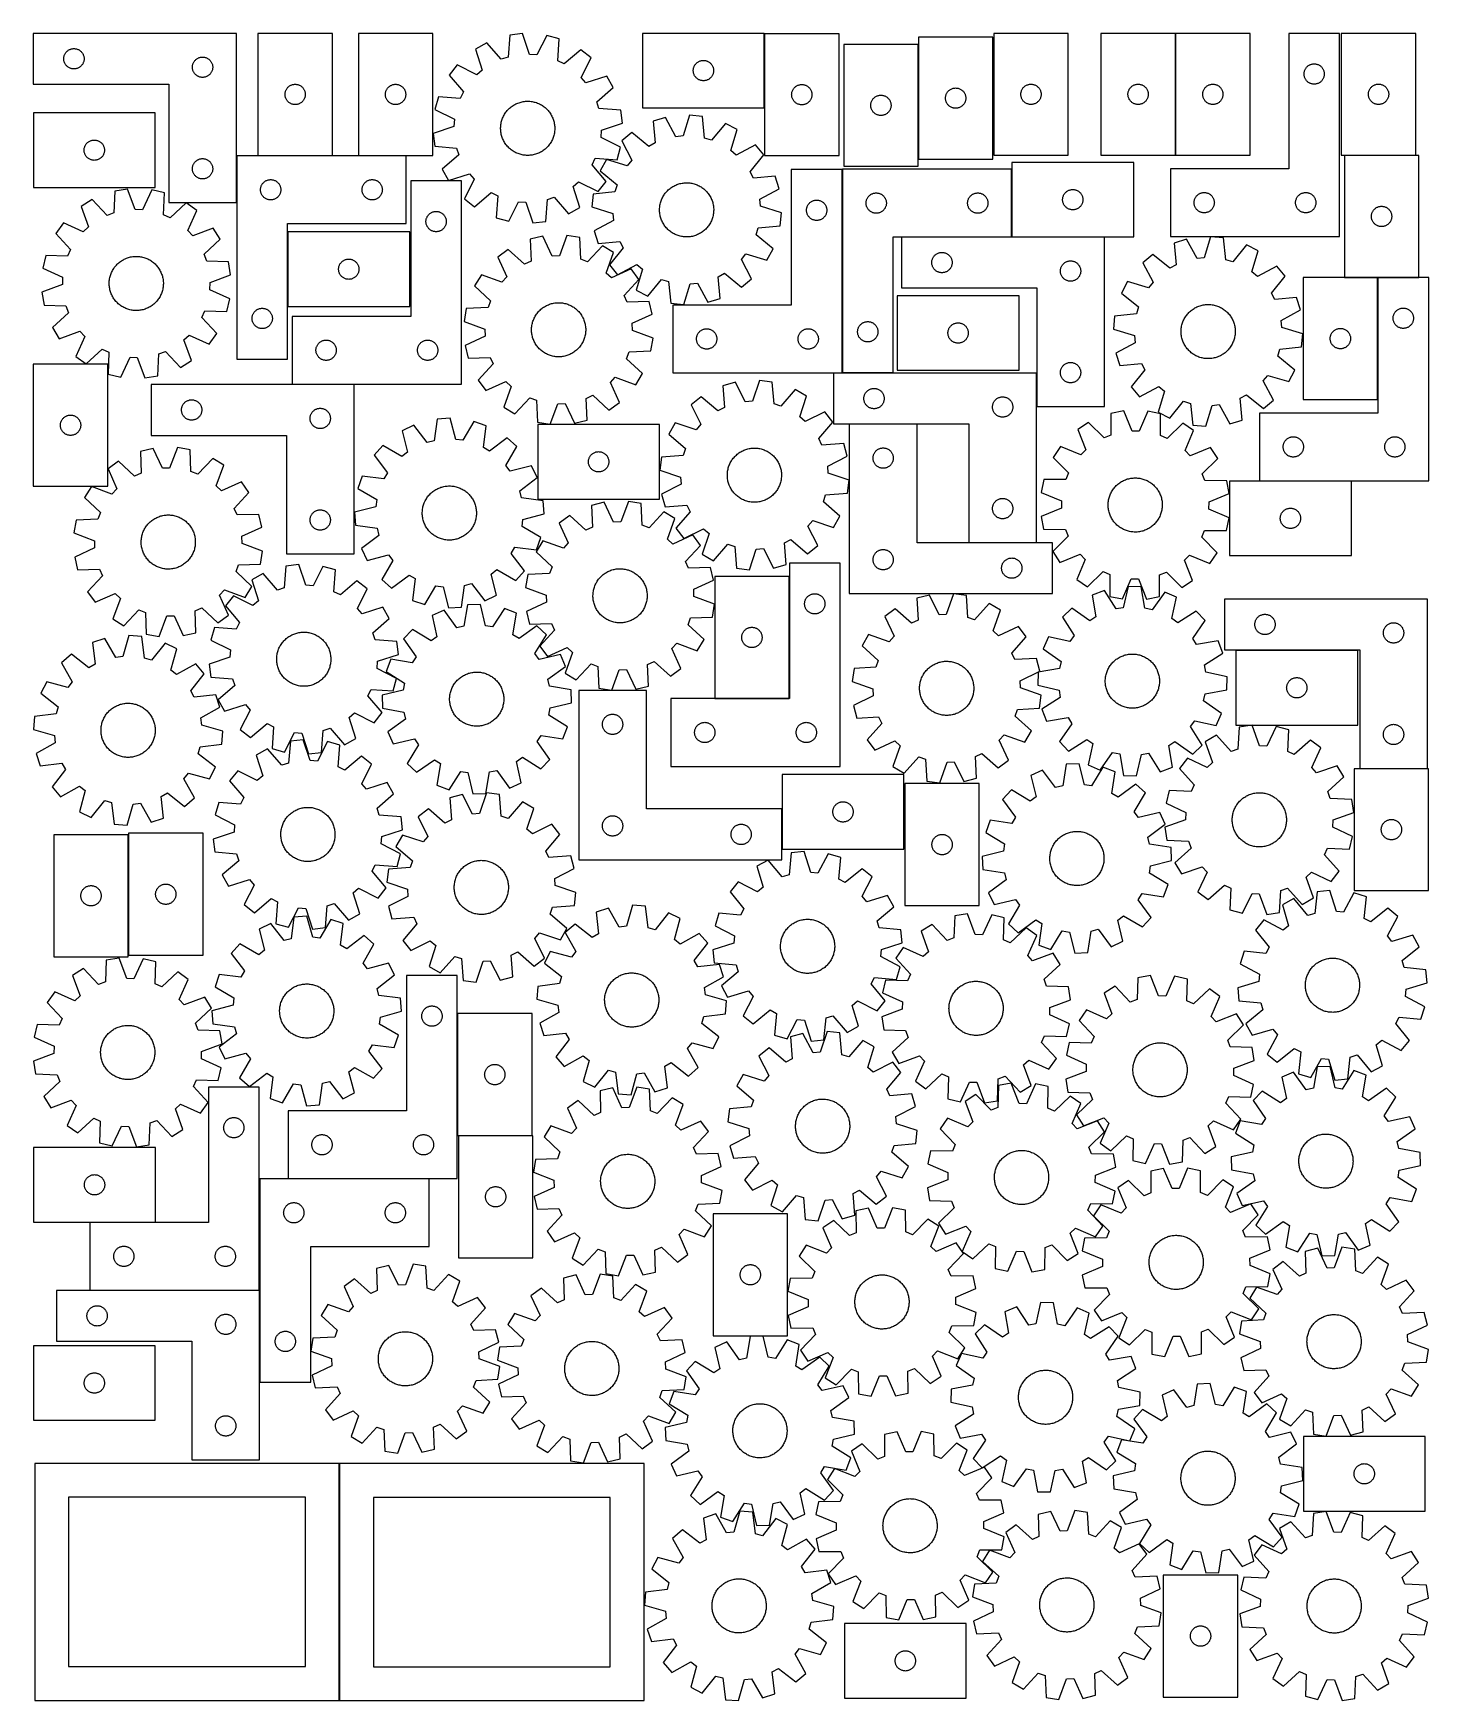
# Model space of a CAD drawing. Header units: millimetres. Extents: x 7 to 1243, y 7 to 1484.
import ezdxf

# ---------------------------------------------------------------- set-up
doc = ezdxf.new("R2010")
doc.units = ezdxf.units.MM
doc.layers.add('CUT', color=7, linetype='CONTINUOUS', true_color=0x000000)

msp = doc.modelspace()

# ---------------------------------------------------------------- linework, layer by layer
at = {"layer": 'CUT'}
for p, q in [((186.544001, 1483.814764), (6.544001, 1483.814764)), ((6.544001, 1483.814764), (6.544001, 1438.814764)), ((186.544001, 1333.814764), (186.544001, 1483.814764)), ((205.659294, 1483.716614), (205.659294, 1375.716614)), ((271.659294, 1483.716614), (205.659294, 1483.716614)), ((271.659294, 1375.716614), (271.659294, 1483.716614)), ((360.659543, 1483.678043), (294.659543, 1483.678043)), ((294.659543, 1483.678043), (294.659543, 1375.678043)), ((360.659543, 1375.678043), (360.659543, 1483.678043)), ((428.847139, 1482.14423), (427.349138, 1462.825886)), ((440.297083, 1483.552859), (428.847139, 1482.14423)), ((446.432824, 1465.173656), (440.297083, 1483.552859)), ((461.621867, 1481.973232), (452.845084, 1464.69867)), ((472.739295, 1478.892932), (461.621867, 1481.973232)), ((471.374564, 1459.564716), (472.739295, 1478.892932)), ((654.560483, 1483.822085), (546.560483, 1483.822085)), ((546.560483, 1483.822085), (546.560483, 1417.822085)), ((654.560483, 1417.822085), (654.560483, 1483.822085)), ((720.782223, 1483.515445), (654.782223, 1483.515445)), ((654.782223, 1483.515445), (654.782223, 1375.515445)), ((720.782223, 1375.515445), (720.782223, 1483.515445)), ((857.144437, 1480.412906), (791.144437, 1480.412906)), ((791.144437, 1480.412906), (791.144437, 1372.412906)), ((857.144437, 1372.412906), (857.144437, 1480.412906)), ((923.92767, 1483.796939), (857.92767, 1483.796939)), ((857.92767, 1483.796939), (857.92767, 1375.796939)), ((923.92767, 1375.796939), (923.92767, 1483.796939)), ((952.916313, 1483.813294), (952.916313, 1375.813294)), ((1018.916313, 1483.813294), (952.916313, 1483.813294)), ((1018.916313, 1375.813294), (1018.916313, 1483.813294)), ((1085.161206, 1483.808658), (1019.161206, 1483.808658)), ((1019.161206, 1483.808658), (1019.161206, 1375.808658)), ((1085.161206, 1375.808658), (1085.161206, 1483.808658)), ((1164.489911, 1483.796939), (1119.489911, 1483.796939)), ((1119.489911, 1483.796939), (1119.489911, 1363.796939)), ((1164.489911, 1303.796939), (1164.489911, 1483.796939)), ((1232.046651, 1483.825992), (1166.046651, 1483.825992)), ((1166.046651, 1483.825992), (1166.046651, 1375.825992)), ((1232.046651, 1375.825992), (1232.046651, 1483.825992)), ((33.620997, 1462.4895), (33.716933, 1463.070577)), ((33.716933, 1463.070577), (33.850668, 1463.644136)), ((33.850668, 1463.644136), (34.02163, 1464.207719)), ((34.02163, 1464.207719), (34.229085, 1464.758915)), ((34.229085, 1464.758915), (34.472146, 1465.295362)), ((34.472146, 1465.295362), (34.749772, 1465.814764)), ((34.749772, 1465.814764), (35.060774, 1466.314896)), ((35.060774, 1466.314896), (35.403821, 1466.793617)), ((35.403821, 1466.793617), (35.777442, 1467.248877)), ((35.777442, 1467.248877), (36.18004, 1467.678725)), ((36.18004, 1467.678725), (36.609888, 1468.081323)), ((36.609888, 1468.081323), (37.065148, 1468.454944)), ((37.065148, 1468.454944), (37.543869, 1468.797991)), ((37.543869, 1468.797991), (38.044001, 1469.108993)), ((38.044001, 1469.108993), (38.563403, 1469.386619)), ((38.563403, 1469.386619), (39.09985, 1469.62968)), ((39.09985, 1469.62968), (39.651046, 1469.837135)), ((39.651046, 1469.837135), (40.214629, 1470.008097)), ((40.214629, 1470.008097), (40.788188, 1470.141832)), ((40.788188, 1470.141832), (41.369265, 1470.237768)), ((41.369265, 1470.237768), (41.955373, 1470.295495)), ((41.955373, 1470.295495), (42.544001, 1470.314764)), ((42.544001, 1470.314764), (43.132629, 1470.295495)), ((43.132629, 1470.295495), (43.718736, 1470.237768)), ((43.718736, 1470.237768), (44.299814, 1470.141832)), ((44.299814, 1470.141832), (44.873372, 1470.008097)), ((44.873372, 1470.008097), (45.436956, 1469.837135)), ((45.436956, 1469.837135), (45.988152, 1469.62968)), ((45.988152, 1469.62968), (46.524599, 1469.386619)), ((46.524599, 1469.386619), (47.044001, 1469.108993)), ((47.044001, 1469.108993), (47.544133, 1468.797991)), ((47.544133, 1468.797991), (48.022854, 1468.454944)), ((48.022854, 1468.454944), (48.478113, 1468.081323)), ((48.478113, 1468.081323), (48.907962, 1467.678725)), ((48.907962, 1467.678725), (49.310559, 1467.248877)), ((49.310559, 1467.248877), (49.684181, 1466.793617)), ((49.684181, 1466.793617), (50.027227, 1466.314896)), ((50.027227, 1466.314896), (50.338229, 1465.814764)), ((50.338229, 1465.814764), (50.615855, 1465.295362)), ((50.615855, 1465.295362), (50.858917, 1464.758915)), ((50.858917, 1464.758915), (51.066372, 1464.207719)), ((51.066372, 1464.207719), (51.237333, 1463.644136)), ((51.237333, 1463.644136), (51.371068, 1463.070577)), ((51.371068, 1463.070577), (51.467005, 1462.4895)), ((154.214629, 1462.508097), (154.788188, 1462.641832)), ((154.788188, 1462.641832), (155.369265, 1462.737768)), ((155.369265, 1462.737768), (155.955373, 1462.795495)), ((155.955373, 1462.795495), (156.544001, 1462.814764)), ((156.544001, 1462.814764), (157.132629, 1462.795495)), ((157.132629, 1462.795495), (157.718736, 1462.737768)), ((157.718736, 1462.737768), (158.299814, 1462.641832)), ((158.299814, 1462.641832), (158.873372, 1462.508097)), ((408.541111, 1475.442973), (398.5018, 1469.759866)), ((398.5018, 1469.759866), (404.510638, 1451.338783)), ((421.243213, 1460.81085), (408.541111, 1475.442973)), ((427.349138, 1462.825886), (421.243213, 1460.81085)), ((452.845084, 1464.69867), (446.432824, 1465.173656)), ((491.836329, 1469.272906), (477.11695, 1456.67202)), ((500.928714, 1462.172623), (491.836329, 1469.272906)), ((790.905453, 1474.023013), (724.905453, 1474.023013)), ((724.905453, 1474.023013), (724.905453, 1366.023013)), ((790.905453, 1366.023013), (790.905453, 1474.023013)), ((33.544001, 1461.314764), (33.56327, 1461.903392)), ((33.56327, 1460.726136), (33.544001, 1461.314764)), ((33.56327, 1461.903392), (33.620997, 1462.4895)), ((33.620997, 1460.140029), (33.56327, 1460.726136)), ((33.716933, 1459.558951), (33.620997, 1460.140029)), ((33.850668, 1458.985393), (33.716933, 1459.558951)), ((34.02163, 1458.421809), (33.850668, 1458.985393)), ((34.229085, 1457.870613), (34.02163, 1458.421809)), ((34.472146, 1457.334166), (34.229085, 1457.870613)), ((34.749772, 1456.814764), (34.472146, 1457.334166)), ((35.060774, 1456.314632), (34.749772, 1456.814764)), ((35.403821, 1455.835911), (35.060774, 1456.314632)), ((35.777442, 1455.380652), (35.403821, 1455.835911)), ((36.18004, 1454.950803), (35.777442, 1455.380652)), ((36.609888, 1454.548206), (36.18004, 1454.950803)), ((37.065148, 1454.174584), (36.609888, 1454.548206)), ((37.543869, 1453.831538), (37.065148, 1454.174584)), ((38.044001, 1453.520536), (37.543869, 1453.831538)), ((38.563403, 1453.24291), (38.044001, 1453.520536)), ((39.09985, 1452.999848), (38.563403, 1453.24291)), ((39.651046, 1452.792393), (39.09985, 1452.999848)), ((40.214629, 1452.621432), (39.651046, 1452.792393)), ((40.788188, 1452.487697), (40.214629, 1452.621432)), ((41.369265, 1452.391761), (40.788188, 1452.487697)), ((41.955373, 1452.334034), (41.369265, 1452.391761)), ((42.544001, 1452.314764), (41.955373, 1452.334034)), ((43.132629, 1452.334034), (42.544001, 1452.314764)), ((43.718736, 1452.391761), (43.132629, 1452.334034)), ((44.299814, 1452.487697), (43.718736, 1452.391761)), ((44.873372, 1452.621432), (44.299814, 1452.487697)), ((45.436956, 1452.792393), (44.873372, 1452.621432)), ((45.988152, 1452.999848), (45.436956, 1452.792393)), ((46.524599, 1453.24291), (45.988152, 1452.999848)), ((47.044001, 1453.520536), (46.524599, 1453.24291)), ((47.544133, 1453.831538), (47.044001, 1453.520536)), ((48.022854, 1454.174584), (47.544133, 1453.831538)), ((48.478113, 1454.548206), (48.022854, 1454.174584)), ((48.907962, 1454.950803), (48.478113, 1454.548206)), ((49.310559, 1455.380652), (48.907962, 1454.950803)), ((49.684181, 1455.835911), (49.310559, 1455.380652)), ((50.027227, 1456.314632), (49.684181, 1455.835911)), ((50.338229, 1456.814764), (50.027227, 1456.314632)), ((50.615855, 1457.334166), (50.338229, 1456.814764)), ((50.858917, 1457.870613), (50.615855, 1457.334166)), ((51.066372, 1458.421809), (50.858917, 1457.870613)), ((51.237333, 1458.985393), (51.066372, 1458.421809)), ((51.371068, 1459.558951), (51.237333, 1458.985393)), ((51.467005, 1460.140029), (51.371068, 1459.558951)), ((51.467005, 1462.4895), (51.524731, 1461.903392)), ((51.524731, 1460.726136), (51.467005, 1460.140029)), ((51.524731, 1461.903392), (51.544001, 1461.314764)), ((51.544001, 1461.314764), (51.524731, 1460.726136)), ((147.544001, 1453.814764), (147.56327, 1454.403392)), ((147.56327, 1453.226136), (147.544001, 1453.814764)), ((147.56327, 1454.403392), (147.620997, 1454.9895)), ((147.620997, 1452.640029), (147.56327, 1453.226136)), ((147.620997, 1454.9895), (147.716933, 1455.570577)), ((147.716933, 1452.058951), (147.620997, 1452.640029)), ((147.716933, 1455.570577), (147.850668, 1456.144136)), ((147.850668, 1451.485393), (147.716933, 1452.058951)), ((147.850668, 1456.144136), (148.02163, 1456.707719)), ((148.02163, 1450.921809), (147.850668, 1451.485393)), ((148.02163, 1456.707719), (148.229085, 1457.258915)), ((148.229085, 1450.370613), (148.02163, 1450.921809)), ((148.229085, 1457.258915), (148.472146, 1457.795362)), ((148.472146, 1449.834166), (148.229085, 1450.370613)), ((148.472146, 1457.795362), (148.749772, 1458.314764)), ((148.749772, 1449.314764), (148.472146, 1449.834166)), ((148.749772, 1458.314764), (149.060774, 1458.814896)), ((149.060774, 1448.814632), (148.749772, 1449.314764)), ((149.060774, 1458.814896), (149.403821, 1459.293617)), ((149.403821, 1448.335911), (149.060774, 1448.814632)), ((149.403821, 1459.293617), (149.777442, 1459.748877)), ((149.777442, 1447.880652), (149.403821, 1448.335911)), ((149.777442, 1459.748877), (150.18004, 1460.178725)), ((150.18004, 1447.450803), (149.777442, 1447.880652)), ((150.18004, 1460.178725), (150.609888, 1460.581323)), ((150.609888, 1460.581323), (151.065148, 1460.954944)), ((151.065148, 1460.954944), (151.543869, 1461.297991)), ((151.543869, 1461.297991), (152.044001, 1461.608993)), ((152.044001, 1461.608993), (152.563403, 1461.886619)), ((152.563403, 1461.886619), (153.09985, 1462.12968)), ((153.09985, 1462.12968), (153.651046, 1462.337135)), ((153.651046, 1462.337135), (154.214629, 1462.508097)), ((158.873372, 1462.508097), (159.436956, 1462.337135)), ((159.436956, 1462.337135), (159.988152, 1462.12968)), ((159.988152, 1462.12968), (160.524599, 1461.886619)), ((160.524599, 1461.886619), (161.044001, 1461.608993)), ((161.044001, 1461.608993), (161.544133, 1461.297991)), ((161.544133, 1461.297991), (162.022854, 1460.954944)), ((162.022854, 1460.954944), (162.478113, 1460.581323)), ((162.478113, 1460.581323), (162.907962, 1460.178725)), ((162.907962, 1460.178725), (163.310559, 1459.748877)), ((163.310559, 1447.880652), (162.907962, 1447.450803)), ((163.310559, 1459.748877), (163.684181, 1459.293617)), ((163.684181, 1448.335911), (163.310559, 1447.880652)), ((163.684181, 1459.293617), (164.027227, 1458.814896)), ((164.027227, 1448.814632), (163.684181, 1448.335911)), ((164.027227, 1458.814896), (164.338229, 1458.314764)), ((164.338229, 1449.314764), (164.027227, 1448.814632)), ((164.338229, 1458.314764), (164.615855, 1457.795362)), ((164.615855, 1449.834166), (164.338229, 1449.314764)), ((164.615855, 1457.795362), (164.858917, 1457.258915)), ((164.858917, 1450.370613), (164.615855, 1449.834166)), ((164.858917, 1457.258915), (165.066372, 1456.707719)), ((165.066372, 1450.921809), (164.858917, 1450.370613)), ((165.066372, 1456.707719), (165.237333, 1456.144136)), ((165.237333, 1451.485393), (165.066372, 1450.921809)), ((165.237333, 1456.144136), (165.371068, 1455.570577)), ((165.371068, 1452.058951), (165.237333, 1451.485393)), ((165.371068, 1455.570577), (165.467005, 1454.9895)), ((165.467005, 1452.640029), (165.371068, 1452.058951)), ((165.467005, 1454.9895), (165.524731, 1454.403392)), ((165.524731, 1453.226136), (165.467005, 1452.640029)), ((165.524731, 1454.403392), (165.544001, 1453.814764)), ((165.544001, 1453.814764), (165.524731, 1453.226136)), ((382.305937, 1455.797931), (375.205654, 1446.705547)), ((399.64062, 1447.140496), (382.305937, 1455.797931)), ((404.510638, 1451.338783), (399.64062, 1447.140496)), ((477.11695, 1456.67202), (471.374564, 1459.564716)), ((492.271279, 1444.83794), (500.928714, 1462.172623)), ((591.560483, 1450.822085), (591.579753, 1451.410713)), ((591.579753, 1450.233457), (591.560483, 1450.822085)), ((591.579753, 1451.410713), (591.637479, 1451.996821)), ((591.637479, 1449.647349), (591.579753, 1450.233457)), ((591.637479, 1451.996821), (591.733416, 1452.577898)), ((591.733416, 1449.066272), (591.637479, 1449.647349)), ((591.733416, 1452.577898), (591.867151, 1453.151456)), ((591.867151, 1448.492714), (591.733416, 1449.066272)), ((591.867151, 1453.151456), (592.038112, 1453.71504)), ((592.038112, 1447.92913), (591.867151, 1448.492714)), ((592.038112, 1453.71504), (592.245567, 1454.266236)), ((592.245567, 1447.377934), (592.038112, 1447.92913)), ((592.245567, 1454.266236), (592.488628, 1454.802683)), ((592.488628, 1454.802683), (592.766254, 1455.322085)), ((592.766254, 1455.322085), (593.077257, 1455.822217)), ((593.077257, 1455.822217), (593.420303, 1456.300938)), ((593.420303, 1456.300938), (593.793925, 1456.756197)), ((593.793925, 1456.756197), (594.196522, 1457.186046)), ((594.196522, 1457.186046), (594.626371, 1457.588643)), ((594.626371, 1457.588643), (595.08163, 1457.962265)), ((595.08163, 1457.962265), (595.560351, 1458.305312)), ((595.560351, 1458.305312), (596.060483, 1458.616314)), ((596.060483, 1458.616314), (596.579885, 1458.89394)), ((596.579885, 1458.89394), (597.116332, 1459.137001)), ((597.116332, 1459.137001), (597.667528, 1459.344456)), ((597.667528, 1459.344456), (598.231112, 1459.515417)), ((598.231112, 1459.515417), (598.80467, 1459.649153)), ((598.80467, 1459.649153), (599.385747, 1459.745089)), ((599.385747, 1459.745089), (599.971855, 1459.802815)), ((599.971855, 1459.802815), (600.560483, 1459.822085)), ((600.560483, 1459.822085), (601.149111, 1459.802815)), ((601.149111, 1459.802815), (601.735219, 1459.745089)), ((601.735219, 1459.745089), (602.316296, 1459.649153)), ((602.316296, 1459.649153), (602.889854, 1459.515417)), ((602.889854, 1459.515417), (603.453438, 1459.344456)), ((603.453438, 1459.344456), (604.004634, 1459.137001)), ((604.004634, 1459.137001), (604.541081, 1458.89394)), ((604.541081, 1458.89394), (605.060483, 1458.616314)), ((605.060483, 1458.616314), (605.560615, 1458.305312)), ((605.560615, 1458.305312), (606.039336, 1457.962265)), ((606.039336, 1457.962265), (606.494595, 1457.588643)), ((606.494595, 1457.588643), (606.924444, 1457.186046)), ((606.924444, 1457.186046), (607.327041, 1456.756197)), ((607.327041, 1456.756197), (607.700663, 1456.300938)), ((607.700663, 1456.300938), (608.04371, 1455.822217)), ((608.04371, 1455.822217), (608.354712, 1455.322085)), ((608.354712, 1455.322085), (608.632338, 1454.802683)), ((608.632338, 1454.802683), (608.875399, 1454.266236)), ((608.875399, 1454.266236), (609.082854, 1453.71504)), ((609.082854, 1447.92913), (608.875399, 1447.377934)), ((609.082854, 1453.71504), (609.253815, 1453.151456)), ((609.253815, 1448.492714), (609.082854, 1447.92913)), ((609.253815, 1453.151456), (609.387551, 1452.577898)), ((609.387551, 1449.066272), (609.253815, 1448.492714)), ((609.387551, 1452.577898), (609.483487, 1451.996821)), ((609.483487, 1449.647349), (609.387551, 1449.066272)), ((609.483487, 1451.996821), (609.541213, 1451.410713)), ((609.541213, 1450.233457), (609.483487, 1449.647349)), ((609.541213, 1451.410713), (609.560483, 1450.822085)), ((609.560483, 1450.822085), (609.541213, 1450.233457)), ((1132.989911, 1447.796939), (1133.00918, 1448.385567)), ((1133.00918, 1447.208311), (1132.989911, 1447.796939)), ((1133.00918, 1448.385567), (1133.066907, 1448.971675)), ((1133.066907, 1448.971675), (1133.162843, 1449.552752)), ((1133.162843, 1449.552752), (1133.296578, 1450.126311)), ((1133.296578, 1450.126311), (1133.46754, 1450.689894)), ((1133.46754, 1450.689894), (1133.674995, 1451.24109)), ((1133.674995, 1451.24109), (1133.918056, 1451.777537)), ((1133.918056, 1451.777537), (1134.195682, 1452.296939)), ((1134.195682, 1452.296939), (1134.506684, 1452.797071)), ((1134.506684, 1452.797071), (1134.849731, 1453.275792)), ((1134.849731, 1453.275792), (1135.223352, 1453.731052)), ((1135.223352, 1453.731052), (1135.62595, 1454.1609)), ((1135.62595, 1454.1609), (1136.055798, 1454.563497)), ((1136.055798, 1454.563497), (1136.511058, 1454.937119)), ((1136.511058, 1454.937119), (1136.989779, 1455.280166)), ((1136.989779, 1455.280166), (1137.489911, 1455.591168)), ((1137.489911, 1455.591168), (1138.009313, 1455.868794)), ((1138.009313, 1455.868794), (1138.54576, 1456.111855)), ((1138.54576, 1456.111855), (1139.096956, 1456.31931)), ((1139.096956, 1456.31931), (1139.660539, 1456.490272)), ((1139.660539, 1456.490272), (1140.234098, 1456.624007)), ((1140.234098, 1456.624007), (1140.815175, 1456.719943)), ((1140.815175, 1456.719943), (1141.401283, 1456.77767)), ((1141.401283, 1456.77767), (1141.989911, 1456.796939)), ((1141.989911, 1456.796939), (1142.578539, 1456.77767)), ((1142.578539, 1456.77767), (1143.164646, 1456.719943)), ((1143.164646, 1456.719943), (1143.745724, 1456.624007)), ((1143.745724, 1456.624007), (1144.319282, 1456.490272)), ((1144.319282, 1456.490272), (1144.882866, 1456.31931)), ((1144.882866, 1456.31931), (1145.434062, 1456.111855)), ((1145.434062, 1456.111855), (1145.970509, 1455.868794)), ((1145.970509, 1455.868794), (1146.489911, 1455.591168)), ((1146.489911, 1455.591168), (1146.990043, 1455.280166)), ((1146.990043, 1455.280166), (1147.468764, 1454.937119)), ((1147.468764, 1454.937119), (1147.924023, 1454.563497)), ((1147.924023, 1454.563497), (1148.353872, 1454.1609)), ((1148.353872, 1454.1609), (1148.756469, 1453.731052)), ((1148.756469, 1453.731052), (1149.130091, 1453.275792)), ((1149.130091, 1453.275792), (1149.473137, 1452.797071)), ((1149.473137, 1452.797071), (1149.784139, 1452.296939)), ((1149.784139, 1452.296939), (1150.061765, 1451.777537)), ((1150.061765, 1451.777537), (1150.304827, 1451.24109)), ((1150.304827, 1451.24109), (1150.512282, 1450.689894)), ((1150.512282, 1450.689894), (1150.683243, 1450.126311)), ((1150.683243, 1450.126311), (1150.816978, 1449.552752)), ((1150.816978, 1449.552752), (1150.912915, 1448.971675)), ((1150.912915, 1448.971675), (1150.970641, 1448.385567)), ((1150.970641, 1448.385567), (1150.989911, 1447.796939)), ((1150.989911, 1447.796939), (1150.970641, 1447.208311)), ((6.544001, 1438.814764), (126.544001, 1438.814764)), ((126.544001, 1438.814764), (126.544001, 1333.814764)), ((150.609888, 1447.048206), (150.18004, 1447.450803)), ((151.065148, 1446.674584), (150.609888, 1447.048206)), ((151.543869, 1446.331538), (151.065148, 1446.674584)), ((152.044001, 1446.020536), (151.543869, 1446.331538)), ((152.563403, 1445.74291), (152.044001, 1446.020536)), ((153.09985, 1445.499848), (152.563403, 1445.74291)), ((153.651046, 1445.292393), (153.09985, 1445.499848)), ((154.214629, 1445.121432), (153.651046, 1445.292393)), ((154.788188, 1444.987697), (154.214629, 1445.121432)), ((155.369265, 1444.891761), (154.788188, 1444.987697)), ((155.955373, 1444.834034), (155.369265, 1444.891761)), ((156.544001, 1444.814764), (155.955373, 1444.834034)), ((157.132629, 1444.834034), (156.544001, 1444.814764)), ((157.718736, 1444.891761), (157.132629, 1444.834034)), ((158.299814, 1444.987697), (157.718736, 1444.891761)), ((158.873372, 1445.121432), (158.299814, 1444.987697)), ((159.436956, 1445.292393), (158.873372, 1445.121432)), ((159.988152, 1445.499848), (159.436956, 1445.292393)), ((160.524599, 1445.74291), (159.988152, 1445.499848)), ((161.044001, 1446.020536), (160.524599, 1445.74291)), ((161.544133, 1446.331538), (161.044001, 1446.020536)), ((162.022854, 1446.674584), (161.544133, 1446.331538)), ((162.478113, 1447.048206), (162.022854, 1446.674584)), ((162.907962, 1447.450803), (162.478113, 1447.048206)), ((230.136923, 1432.609569), (230.344378, 1433.160765)), ((230.344378, 1433.160765), (230.587439, 1433.697212)), ((230.587439, 1433.697212), (230.865065, 1434.216614)), ((230.865065, 1434.216614), (231.176067, 1434.716746)), ((231.176067, 1434.716746), (231.519114, 1435.195467)), ((231.519114, 1435.195467), (231.892736, 1435.650726)), ((231.892736, 1435.650726), (232.295333, 1436.080575)), ((232.295333, 1436.080575), (232.725182, 1436.483172)), ((232.725182, 1436.483172), (233.180441, 1436.856794)), ((233.180441, 1436.856794), (233.659162, 1437.199841)), ((233.659162, 1437.199841), (234.159294, 1437.510843)), ((234.159294, 1437.510843), (234.678696, 1437.788469)), ((234.678696, 1437.788469), (235.215143, 1438.03153)), ((235.215143, 1438.03153), (235.766339, 1438.238985)), ((235.766339, 1438.238985), (236.329922, 1438.409947)), ((236.329922, 1438.409947), (236.903481, 1438.543682)), ((236.903481, 1438.543682), (237.484558, 1438.639618)), ((237.484558, 1438.639618), (238.070666, 1438.697344)), ((238.070666, 1438.697344), (238.659294, 1438.716614)), ((238.659294, 1438.716614), (239.247922, 1438.697344)), ((239.247922, 1438.697344), (239.83403, 1438.639618)), ((239.83403, 1438.639618), (240.415107, 1438.543682)), ((240.415107, 1438.543682), (240.988665, 1438.409947)), ((240.988665, 1438.409947), (241.552249, 1438.238985)), ((241.552249, 1438.238985), (242.103445, 1438.03153)), ((242.103445, 1438.03153), (242.639892, 1437.788469)), ((242.639892, 1437.788469), (243.159294, 1437.510843)), ((243.159294, 1437.510843), (243.659426, 1437.199841)), ((243.659426, 1437.199841), (244.138147, 1436.856794)), ((244.138147, 1436.856794), (244.593406, 1436.483172)), ((244.593406, 1436.483172), (245.023255, 1436.080575)), ((245.023255, 1436.080575), (245.425852, 1435.650726)), ((245.425852, 1435.650726), (245.799474, 1435.195467)), ((245.799474, 1435.195467), (246.14252, 1434.716746)), ((246.14252, 1434.716746), (246.453522, 1434.216614)), ((246.453522, 1434.216614), (246.731149, 1433.697212)), ((246.731149, 1433.697212), (246.97421, 1433.160765)), ((246.97421, 1433.160765), (247.181665, 1432.609569)), ((319.137172, 1432.570998), (319.344627, 1433.122194)), ((319.344627, 1433.122194), (319.587688, 1433.658641)), ((319.587688, 1433.658641), (319.865314, 1434.178043)), ((319.865314, 1434.178043), (320.176316, 1434.678175)), ((320.176316, 1434.678175), (320.519363, 1435.156896)), ((320.519363, 1435.156896), (320.892984, 1435.612155)), ((320.892984, 1435.612155), (321.295582, 1436.042004)), ((321.295582, 1436.042004), (321.72543, 1436.444601)), ((321.72543, 1436.444601), (322.18069, 1436.818223)), ((322.18069, 1436.818223), (322.659411, 1437.161269)), ((322.659411, 1437.161269), (323.159543, 1437.472271)), ((323.159543, 1437.472271), (323.678945, 1437.749897)), ((323.678945, 1437.749897), (324.215392, 1437.992959)), ((324.215392, 1437.992959), (324.766588, 1438.200414)), ((324.766588, 1438.200414), (325.330171, 1438.371375)), ((325.330171, 1438.371375), (325.90373, 1438.50511)), ((325.90373, 1438.50511), (326.484807, 1438.601046)), ((326.484807, 1438.601046), (327.070915, 1438.658773)), ((327.070915, 1438.658773), (327.659543, 1438.678043)), ((327.659543, 1438.678043), (328.248171, 1438.658773)), ((328.248171, 1438.658773), (328.834278, 1438.601046)), ((328.834278, 1438.601046), (329.415356, 1438.50511)), ((329.415356, 1438.50511), (329.988914, 1438.371375)), ((329.988914, 1438.371375), (330.552498, 1438.200414)), ((330.552498, 1438.200414), (331.103694, 1437.992959)), ((331.103694, 1437.992959), (331.640141, 1437.749897)), ((331.640141, 1437.749897), (332.159543, 1437.472271)), ((332.159543, 1437.472271), (332.659675, 1437.161269)), ((332.659675, 1437.161269), (333.138396, 1436.818223)), ((333.138396, 1436.818223), (333.593655, 1436.444601)), ((333.593655, 1436.444601), (334.023504, 1436.042004)), ((334.023504, 1436.042004), (334.426101, 1435.612155)), ((334.426101, 1435.612155), (334.799723, 1435.156896)), ((334.799723, 1435.156896), (335.142769, 1434.678175)), ((335.142769, 1434.678175), (335.453771, 1434.178043)), ((335.453771, 1434.178043), (335.731397, 1433.658641)), ((335.731397, 1433.658641), (335.974459, 1433.122194)), ((335.974459, 1433.122194), (336.181914, 1432.570998)), ((375.205654, 1446.705547), (387.80654, 1431.986168)), ((496.469565, 1439.967922), (492.271279, 1444.83794)), ((514.890648, 1445.97676), (496.469565, 1439.967922)), ((505.941633, 1423.235347), (520.573756, 1435.937449)), ((520.573756, 1435.937449), (514.890648, 1445.97676)), ((592.488628, 1446.841487), (592.245567, 1447.377934)), ((592.766254, 1446.322085), (592.488628, 1446.841487)), ((593.077257, 1445.821953), (592.766254, 1446.322085)), ((593.420303, 1445.343232), (593.077257, 1445.821953)), ((593.793925, 1444.887973), (593.420303, 1445.343232)), ((594.196522, 1444.458124), (593.793925, 1444.887973)), ((594.626371, 1444.055527), (594.196522, 1444.458124)), ((595.08163, 1443.681905), (594.626371, 1444.055527)), ((595.560351, 1443.338859), (595.08163, 1443.681905)), ((596.060483, 1443.027856), (595.560351, 1443.338859)), ((596.579885, 1442.75023), (596.060483, 1443.027856)), ((597.116332, 1442.507169), (596.579885, 1442.75023)), ((597.667528, 1442.299714), (597.116332, 1442.507169)), ((598.231112, 1442.128753), (597.667528, 1442.299714)), ((598.80467, 1441.995018), (598.231112, 1442.128753)), ((599.385747, 1441.899081), (598.80467, 1441.995018)), ((599.971855, 1441.841355), (599.385747, 1441.899081)), ((600.560483, 1441.822085), (599.971855, 1441.841355)), ((601.149111, 1441.841355), (600.560483, 1441.822085)), ((601.735219, 1441.899081), (601.149111, 1441.841355)), ((602.316296, 1441.995018), (601.735219, 1441.899081)), ((602.889854, 1442.128753), (602.316296, 1441.995018)), ((603.453438, 1442.299714), (602.889854, 1442.128753)), ((604.004634, 1442.507169), (603.453438, 1442.299714)), ((604.541081, 1442.75023), (604.004634, 1442.507169)), ((605.060483, 1443.027856), (604.541081, 1442.75023)), ((605.560615, 1443.338859), (605.060483, 1443.027856)), ((606.039336, 1443.681905), (605.560615, 1443.338859)), ((606.494595, 1444.055527), (606.039336, 1443.681905)), ((606.924444, 1444.458124), (606.494595, 1444.055527)), ((607.327041, 1444.887973), (606.924444, 1444.458124)), ((607.700663, 1445.343232), (607.327041, 1444.887973)), ((608.04371, 1445.821953), (607.700663, 1445.343232)), ((608.354712, 1446.322085), (608.04371, 1445.821953)), ((608.632338, 1446.841487), (608.354712, 1446.322085)), ((608.875399, 1447.377934), (608.632338, 1446.841487)), ((679.467308, 1432.959596), (679.710369, 1433.496043)), ((679.710369, 1433.496043), (679.987995, 1434.015445)), ((679.987995, 1434.015445), (680.298997, 1434.515577)), ((680.298997, 1434.515577), (680.642043, 1434.994298)), ((680.642043, 1434.994298), (681.015665, 1435.449557)), ((681.015665, 1435.449557), (681.418262, 1435.879406)), ((681.418262, 1435.879406), (681.848111, 1436.282003)), ((681.848111, 1436.282003), (682.303371, 1436.655625)), ((682.303371, 1436.655625), (682.782091, 1436.998672)), ((682.782091, 1436.998672), (683.282223, 1437.309674)), ((683.282223, 1437.309674), (683.801625, 1437.5873)), ((683.801625, 1437.5873), (684.338072, 1437.830361)), ((684.338072, 1437.830361), (684.889268, 1438.037816)), ((684.889268, 1438.037816), (685.452852, 1438.208778)), ((685.452852, 1438.208778), (686.02641, 1438.342513)), ((686.02641, 1438.342513), (686.607488, 1438.438449)), ((686.607488, 1438.438449), (687.193595, 1438.496175)), ((687.193595, 1438.496175), (687.782223, 1438.515445)), ((687.782223, 1438.515445), (688.370852, 1438.496175)), ((688.370852, 1438.496175), (688.956959, 1438.438449)), ((688.956959, 1438.438449), (689.538036, 1438.342513)), ((689.538036, 1438.342513), (690.111595, 1438.208778)), ((690.111595, 1438.208778), (690.675179, 1438.037816)), ((690.675179, 1438.037816), (691.226374, 1437.830361)), ((691.226374, 1437.830361), (691.762822, 1437.5873)), ((691.762822, 1437.5873), (692.282223, 1437.309674)), ((692.282223, 1437.309674), (692.782355, 1436.998672)), ((692.782355, 1436.998672), (693.261076, 1436.655625)), ((693.261076, 1436.655625), (693.716336, 1436.282003)), ((693.716336, 1436.282003), (694.146184, 1435.879406)), ((694.146184, 1435.879406), (694.548782, 1435.449557)), ((694.548782, 1435.449557), (694.922403, 1434.994298)), ((694.922403, 1434.994298), (695.26545, 1434.515577)), ((695.26545, 1434.515577), (695.576452, 1434.015445)), ((695.576452, 1434.015445), (695.854078, 1433.496043)), ((695.854078, 1433.496043), (696.097139, 1432.959596)), ((817.780475, 1432.776867), (818.210324, 1433.179464)), ((818.210324, 1433.179464), (818.665584, 1433.553086)), ((818.665584, 1433.553086), (819.144304, 1433.896133)), ((819.144304, 1433.896133), (819.644437, 1434.207135)), ((819.644437, 1434.207135), (820.163838, 1434.484761)), ((820.163838, 1434.484761), (820.700286, 1434.727822)), ((820.700286, 1434.727822), (821.251481, 1434.935277)), ((821.251481, 1434.935277), (821.815065, 1435.106238)), ((821.815065, 1435.106238), (822.388624, 1435.239974)), ((822.388624, 1435.239974), (822.969701, 1435.33591)), ((822.969701, 1435.33591), (823.555808, 1435.393636)), ((823.555808, 1435.393636), (824.144437, 1435.412906)), ((824.144437, 1435.412906), (824.733065, 1435.393636)), ((824.733065, 1435.393636), (825.319172, 1435.33591)), ((825.319172, 1435.33591), (825.900249, 1435.239974)), ((825.900249, 1435.239974), (826.473808, 1435.106238)), ((826.473808, 1435.106238), (827.037392, 1434.935277)), ((827.037392, 1434.935277), (827.588587, 1434.727822)), ((827.588587, 1434.727822), (828.125035, 1434.484761)), ((828.125035, 1434.484761), (828.644437, 1434.207135)), ((828.644437, 1434.207135), (829.144569, 1433.896133)), ((829.144569, 1433.896133), (829.623289, 1433.553086)), ((829.623289, 1433.553086), (830.078549, 1433.179464)), ((830.078549, 1433.179464), (830.508398, 1432.776867)), ((882.405299, 1432.689894), (882.612754, 1433.24109)), ((882.612754, 1433.24109), (882.855815, 1433.777537)), ((882.855815, 1433.777537), (883.133442, 1434.296939)), ((883.133442, 1434.296939), (883.444444, 1434.797071)), ((883.444444, 1434.797071), (883.78749, 1435.275792)), ((883.78749, 1435.275792), (884.161112, 1435.731052)), ((884.161112, 1435.731052), (884.563709, 1436.1609)), ((884.563709, 1436.1609), (884.993558, 1436.563497)), ((884.993558, 1436.563497), (885.448817, 1436.937119)), ((885.448817, 1436.937119), (885.927538, 1437.280166)), ((885.927538, 1437.280166), (886.42767, 1437.591168)), ((886.42767, 1437.591168), (886.947072, 1437.868794)), ((886.947072, 1437.868794), (887.483519, 1438.111855)), ((887.483519, 1438.111855), (888.034715, 1438.31931)), ((888.034715, 1438.31931), (888.598299, 1438.490272)), ((888.598299, 1438.490272), (889.171857, 1438.624007)), ((889.171857, 1438.624007), (889.752934, 1438.719943)), ((889.752934, 1438.719943), (890.339042, 1438.77767)), ((890.339042, 1438.77767), (890.92767, 1438.796939)), ((890.92767, 1438.796939), (891.516298, 1438.77767)), ((891.516298, 1438.77767), (892.102406, 1438.719943)), ((892.102406, 1438.719943), (892.683483, 1438.624007)), ((892.683483, 1438.624007), (893.257042, 1438.490272)), ((893.257042, 1438.490272), (893.820625, 1438.31931)), ((893.820625, 1438.31931), (894.371821, 1438.111855)), ((894.371821, 1438.111855), (894.908268, 1437.868794)), ((894.908268, 1437.868794), (895.42767, 1437.591168)), ((895.42767, 1437.591168), (895.927802, 1437.280166)), ((895.927802, 1437.280166), (896.406523, 1436.937119)), ((896.406523, 1436.937119), (896.861782, 1436.563497)), ((896.861782, 1436.563497), (897.291631, 1436.1609)), ((897.291631, 1436.1609), (897.694228, 1435.731052)), ((897.694228, 1435.731052), (898.06785, 1435.275792)), ((898.06785, 1435.275792), (898.410897, 1434.797071)), ((898.410897, 1434.797071), (898.721899, 1434.296939)), ((898.721899, 1434.296939), (898.999525, 1433.777537)), ((898.999525, 1433.777537), (899.242586, 1433.24109)), ((899.242586, 1433.24109), (899.450041, 1432.689894)), ((977.393942, 1432.706249), (977.601397, 1433.257445)), ((977.601397, 1433.257445), (977.844458, 1433.793892)), ((977.844458, 1433.793892), (978.122084, 1434.313294)), ((978.122084, 1434.313294), (978.433086, 1434.813426)), ((978.433086, 1434.813426), (978.776133, 1435.292147)), ((978.776133, 1435.292147), (979.149755, 1435.747406)), ((979.149755, 1435.747406), (979.552352, 1436.177255)), ((979.552352, 1436.177255), (979.982201, 1436.579852)), ((979.982201, 1436.579852), (980.43746, 1436.953474)), ((980.43746, 1436.953474), (980.916181, 1437.29652)), ((980.916181, 1437.29652), (981.416313, 1437.607522)), ((981.416313, 1437.607522), (981.935715, 1437.885148)), ((981.935715, 1437.885148), (982.472162, 1438.12821)), ((982.472162, 1438.12821), (983.023358, 1438.335665)), ((983.023358, 1438.335665), (983.586941, 1438.506626)), ((983.586941, 1438.506626), (984.1605, 1438.640361)), ((984.1605, 1438.640361), (984.741577, 1438.736298)), ((984.741577, 1438.736298), (985.327685, 1438.794024)), ((985.327685, 1438.794024), (985.916313, 1438.813294)), ((985.916313, 1438.813294), (986.504941, 1438.794024)), ((986.504941, 1438.794024), (987.091049, 1438.736298)), ((987.091049, 1438.736298), (987.672126, 1438.640361)), ((987.672126, 1438.640361), (988.245684, 1438.506626)), ((988.245684, 1438.506626), (988.809268, 1438.335665)), ((988.809268, 1438.335665), (989.360464, 1438.12821)), ((989.360464, 1438.12821), (989.896911, 1437.885148)), ((989.896911, 1437.885148), (990.416313, 1437.607522)), ((990.416313, 1437.607522), (990.916445, 1437.29652)), ((990.916445, 1437.29652), (991.395166, 1436.953474)), ((991.395166, 1436.953474), (991.850425, 1436.579852)), ((991.850425, 1436.579852), (992.280274, 1436.177255)), ((992.280274, 1436.177255), (992.682871, 1435.747406)), ((992.682871, 1435.747406), (993.056493, 1435.292147)), ((993.056493, 1435.292147), (993.399539, 1434.813426)), ((993.399539, 1434.813426), (993.710542, 1434.313294)), ((993.710542, 1434.313294), (993.988168, 1433.793892)), ((993.988168, 1433.793892), (994.231229, 1433.257445)), ((994.231229, 1433.257445), (994.438684, 1432.706249)), ((1043.638835, 1432.701613), (1043.84629, 1433.252809)), ((1043.84629, 1433.252809), (1044.089351, 1433.789256)), ((1044.089351, 1433.789256), (1044.366977, 1434.308658)), ((1044.366977, 1434.308658), (1044.677979, 1434.80879)), ((1044.677979, 1434.80879), (1045.021026, 1435.287511)), ((1045.021026, 1435.287511), (1045.394648, 1435.74277)), ((1045.394648, 1435.74277), (1045.797245, 1436.172619)), ((1045.797245, 1436.172619), (1046.227094, 1436.575216)), ((1046.227094, 1436.575216), (1046.682353, 1436.948838)), ((1046.682353, 1436.948838), (1047.161074, 1437.291884)), ((1047.161074, 1437.291884), (1047.661206, 1437.602887)), ((1047.661206, 1437.602887), (1048.180608, 1437.880513)), ((1048.180608, 1437.880513), (1048.717055, 1438.123574)), ((1048.717055, 1438.123574), (1049.268251, 1438.331029)), ((1049.268251, 1438.331029), (1049.831835, 1438.50199)), ((1049.831835, 1438.50199), (1050.405393, 1438.635725)), ((1050.405393, 1438.635725), (1050.98647, 1438.731662)), ((1050.98647, 1438.731662), (1051.572578, 1438.789388)), ((1051.572578, 1438.789388), (1052.161206, 1438.808658)), ((1052.161206, 1438.808658), (1052.749834, 1438.789388)), ((1052.749834, 1438.789388), (1053.335942, 1438.731662)), ((1053.335942, 1438.731662), (1053.917019, 1438.635725)), ((1053.917019, 1438.635725), (1054.490577, 1438.50199)), ((1054.490577, 1438.50199), (1055.054161, 1438.331029)), ((1055.054161, 1438.331029), (1055.605357, 1438.123574)), ((1055.605357, 1438.123574), (1056.141804, 1437.880513)), ((1056.141804, 1437.880513), (1056.661206, 1437.602887)), ((1056.661206, 1437.602887), (1057.161338, 1437.291884)), ((1057.161338, 1437.291884), (1057.640059, 1436.948838)), ((1057.640059, 1436.948838), (1058.095318, 1436.575216)), ((1058.095318, 1436.575216), (1058.525167, 1436.172619)), ((1058.525167, 1436.172619), (1058.927764, 1435.74277)), ((1058.927764, 1435.74277), (1059.301386, 1435.287511)), ((1059.301386, 1435.287511), (1059.644432, 1434.80879)), ((1059.644432, 1434.80879), (1059.955435, 1434.308658)), ((1059.955435, 1434.308658), (1060.233061, 1433.789256)), ((1060.233061, 1433.789256), (1060.476122, 1433.252809)), ((1060.476122, 1433.252809), (1060.683577, 1432.701613)), ((1133.066907, 1446.622203), (1133.00918, 1447.208311)), ((1133.162843, 1446.041126), (1133.066907, 1446.622203)), ((1133.296578, 1445.467568), (1133.162843, 1446.041126)), ((1133.46754, 1444.903984), (1133.296578, 1445.467568)), ((1133.674995, 1444.352788), (1133.46754, 1444.903984)), ((1133.918056, 1443.816341), (1133.674995, 1444.352788)), ((1134.195682, 1443.296939), (1133.918056, 1443.816341)), ((1134.506684, 1442.796807), (1134.195682, 1443.296939)), ((1134.849731, 1442.318086), (1134.506684, 1442.796807)), ((1135.223352, 1441.862827), (1134.849731, 1442.318086)), ((1135.62595, 1441.432978), (1135.223352, 1441.862827)), ((1136.055798, 1441.030381), (1135.62595, 1441.432978)), ((1136.511058, 1440.656759), (1136.055798, 1441.030381)), ((1136.989779, 1440.313713), (1136.511058, 1440.656759)), ((1137.489911, 1440.002711), (1136.989779, 1440.313713)), ((1138.009313, 1439.725085), (1137.489911, 1440.002711)), ((1138.54576, 1439.482023), (1138.009313, 1439.725085)), ((1139.096956, 1439.274568), (1138.54576, 1439.482023)), ((1139.660539, 1439.103607), (1139.096956, 1439.274568)), ((1140.234098, 1438.969872), (1139.660539, 1439.103607)), ((1140.815175, 1438.873935), (1140.234098, 1438.969872)), ((1141.401283, 1438.816209), (1140.815175, 1438.873935)), ((1141.989911, 1438.796939), (1141.401283, 1438.816209)), ((1142.578539, 1438.816209), (1141.989911, 1438.796939)), ((1143.164646, 1438.873935), (1142.578539, 1438.816209)), ((1143.745724, 1438.969872), (1143.164646, 1438.873935)), ((1144.319282, 1439.103607), (1143.745724, 1438.969872)), ((1144.882866, 1439.274568), (1144.319282, 1439.103607)), ((1145.434062, 1439.482023), (1144.882866, 1439.274568)), ((1145.970509, 1439.725085), (1145.434062, 1439.482023)), ((1146.489911, 1440.002711), (1145.970509, 1439.725085)), ((1146.990043, 1440.313713), (1146.489911, 1440.002711)), ((1147.468764, 1440.656759), (1146.990043, 1440.313713)), ((1147.924023, 1441.030381), (1147.468764, 1440.656759)), ((1148.353872, 1441.432978), (1147.924023, 1441.030381)), ((1148.756469, 1441.862827), (1148.353872, 1441.432978)), ((1149.130091, 1442.318086), (1148.756469, 1441.862827)), ((1149.473137, 1442.796807), (1149.130091, 1442.318086)), ((1149.784139, 1443.296939), (1149.473137, 1442.796807)), ((1150.061765, 1443.816341), (1149.784139, 1443.296939)), ((1150.304827, 1444.352788), (1150.061765, 1443.816341)), ((1150.512282, 1444.903984), (1150.304827, 1444.352788)), ((1150.683243, 1445.467568), (1150.512282, 1444.903984)), ((1150.816978, 1446.041126), (1150.683243, 1445.467568)), ((1150.912915, 1446.622203), (1150.816978, 1446.041126)), ((1150.970641, 1447.208311), (1150.912915, 1446.622203)), ((1190.524279, 1432.718947), (1190.731735, 1433.270143)), ((1190.731735, 1433.270143), (1190.974796, 1433.80659)), ((1190.974796, 1433.80659), (1191.252422, 1434.325992)), ((1191.252422, 1434.325992), (1191.563424, 1434.826124)), ((1191.563424, 1434.826124), (1191.906471, 1435.304845)), ((1191.906471, 1435.304845), (1192.280092, 1435.760104)), ((1192.280092, 1435.760104), (1192.68269, 1436.189953)), ((1192.68269, 1436.189953), (1193.112538, 1436.59255)), ((1193.112538, 1436.59255), (1193.567798, 1436.966172)), ((1193.567798, 1436.966172), (1194.046518, 1437.309218)), ((1194.046518, 1437.309218), (1194.546651, 1437.620221)), ((1194.546651, 1437.620221), (1195.066052, 1437.897847)), ((1195.066052, 1437.897847), (1195.6025, 1438.140908)), ((1195.6025, 1438.140908), (1196.153695, 1438.348363)), ((1196.153695, 1438.348363), (1196.717279, 1438.519324)), ((1196.717279, 1438.519324), (1197.290838, 1438.653059)), ((1197.290838, 1438.653059), (1197.871915, 1438.748996)), ((1197.871915, 1438.748996), (1198.458022, 1438.806722)), ((1198.458022, 1438.806722), (1199.046651, 1438.825992)), ((1199.046651, 1438.825992), (1199.635279, 1438.806722)), ((1199.635279, 1438.806722), (1200.221386, 1438.748996)), ((1200.221386, 1438.748996), (1200.802463, 1438.653059)), ((1200.802463, 1438.653059), (1201.376022, 1438.519324)), ((1201.376022, 1438.519324), (1201.939606, 1438.348363)), ((1201.939606, 1438.348363), (1202.490801, 1438.140908)), ((1202.490801, 1438.140908), (1203.027249, 1437.897847)), ((1203.027249, 1437.897847), (1203.546651, 1437.620221)), ((1203.546651, 1437.620221), (1204.046783, 1437.309218)), ((1204.046783, 1437.309218), (1204.525503, 1436.966172)), ((1204.525503, 1436.966172), (1204.980763, 1436.59255)), ((1204.980763, 1436.59255), (1205.410612, 1436.189953)), ((1205.410612, 1436.189953), (1205.813209, 1435.760104)), ((1205.813209, 1435.760104), (1206.186831, 1435.304845)), ((1206.186831, 1435.304845), (1206.529877, 1434.826124)), ((1206.529877, 1434.826124), (1206.840879, 1434.325992)), ((1206.840879, 1434.325992), (1207.118505, 1433.80659)), ((1207.118505, 1433.80659), (1207.361566, 1433.270143)), ((1207.361566, 1433.270143), (1207.569022, 1432.718947)), ((229.659294, 1429.716614), (229.678564, 1430.305242)), ((229.678564, 1429.127986), (229.659294, 1429.716614)), ((229.678564, 1430.305242), (229.73629, 1430.89135)), ((229.73629, 1428.541878), (229.678564, 1429.127986)), ((229.73629, 1430.89135), (229.832226, 1431.472427)), ((229.832226, 1427.960801), (229.73629, 1428.541878)), ((229.832226, 1431.472427), (229.965961, 1432.045985)), ((229.965961, 1427.387243), (229.832226, 1427.960801)), ((229.965961, 1432.045985), (230.136923, 1432.609569)), ((230.136923, 1426.823659), (229.965961, 1427.387243)), ((230.344378, 1426.272463), (230.136923, 1426.823659)), ((230.587439, 1425.736016), (230.344378, 1426.272463)), ((230.865065, 1425.216614), (230.587439, 1425.736016)), ((231.176067, 1424.716482), (230.865065, 1425.216614)), ((231.519114, 1424.237761), (231.176067, 1424.716482)), ((231.892736, 1423.782502), (231.519114, 1424.237761)), ((232.295333, 1423.352653), (231.892736, 1423.782502)), ((232.725182, 1422.950056), (232.295333, 1423.352653)), ((233.180441, 1422.576434), (232.725182, 1422.950056)), ((233.659162, 1422.233388), (233.180441, 1422.576434)), ((234.159294, 1421.922385), (233.659162, 1422.233388)), ((234.678696, 1421.644759), (234.159294, 1421.922385)), ((235.215143, 1421.401698), (234.678696, 1421.644759)), ((235.766339, 1421.194243), (235.215143, 1421.401698)), ((236.329922, 1421.023282), (235.766339, 1421.194243)), ((236.903481, 1420.889547), (236.329922, 1421.023282)), ((237.484558, 1420.79361), (236.903481, 1420.889547)), ((238.070666, 1420.735884), (237.484558, 1420.79361)), ((238.659294, 1420.716614), (238.070666, 1420.735884)), ((239.247922, 1420.735884), (238.659294, 1420.716614)), ((239.83403, 1420.79361), (239.247922, 1420.735884)), ((240.415107, 1420.889547), (239.83403, 1420.79361)), ((240.988665, 1421.023282), (240.415107, 1420.889547)), ((241.552249, 1421.194243), (240.988665, 1421.023282)), ((242.103445, 1421.401698), (241.552249, 1421.194243)), ((242.639892, 1421.644759), (242.103445, 1421.401698)), ((243.159294, 1421.922385), (242.639892, 1421.644759)), ((243.659426, 1422.233388), (243.159294, 1421.922385)), ((244.138147, 1422.576434), (243.659426, 1422.233388)), ((244.593406, 1422.950056), (244.138147, 1422.576434)), ((245.023255, 1423.352653), (244.593406, 1422.950056)), ((245.425852, 1423.782502), (245.023255, 1423.352653)), ((245.799474, 1424.237761), (245.425852, 1423.782502)), ((246.14252, 1424.716482), (245.799474, 1424.237761)), ((246.453522, 1425.216614), (246.14252, 1424.716482)), ((246.731149, 1425.736016), (246.453522, 1425.216614)), ((246.97421, 1426.272463), (246.731149, 1425.736016)), ((247.181665, 1426.823659), (246.97421, 1426.272463)), ((247.181665, 1432.609569), (247.352626, 1432.045985)), ((247.352626, 1427.387243), (247.181665, 1426.823659)), ((247.352626, 1432.045985), (247.486361, 1431.472427)), ((247.486361, 1427.960801), (247.352626, 1427.387243)), ((247.486361, 1431.472427), (247.582298, 1430.89135)), ((247.582298, 1428.541878), (247.486361, 1427.960801)), ((247.582298, 1430.89135), (247.640024, 1430.305242)), ((247.640024, 1429.127986), (247.582298, 1428.541878)), ((247.640024, 1430.305242), (247.659294, 1429.716614)), ((247.659294, 1429.716614), (247.640024, 1429.127986)), ((318.659543, 1429.678043), (318.678812, 1430.266671)), ((318.678812, 1429.089415), (318.659543, 1429.678043)), ((318.678812, 1430.266671), (318.736539, 1430.852778)), ((318.736539, 1428.503307), (318.678812, 1429.089415)), ((318.736539, 1430.852778), (318.832475, 1431.433856)), ((318.832475, 1427.92223), (318.736539, 1428.503307)), ((318.832475, 1431.433856), (318.96621, 1432.007414)), ((318.96621, 1427.348671), (318.832475, 1427.92223)), ((318.96621, 1432.007414), (319.137172, 1432.570998)), ((319.137172, 1426.785088), (318.96621, 1427.348671)), ((319.344627, 1426.233892), (319.137172, 1426.785088)), ((319.587688, 1425.697445), (319.344627, 1426.233892)), ((319.865314, 1425.178043), (319.587688, 1425.697445)), ((320.176316, 1424.677911), (319.865314, 1425.178043)), ((320.519363, 1424.19919), (320.176316, 1424.677911)), ((320.892984, 1423.74393), (320.519363, 1424.19919)), ((321.295582, 1423.314082), (320.892984, 1423.74393)), ((321.72543, 1422.911484), (321.295582, 1423.314082)), ((322.18069, 1422.537863), (321.72543, 1422.911484)), ((322.659411, 1422.194816), (322.18069, 1422.537863)), ((323.159543, 1421.883814), (322.659411, 1422.194816)), ((323.678945, 1421.606188), (323.159543, 1421.883814)), ((324.215392, 1421.363127), (323.678945, 1421.606188)), ((324.766588, 1421.155672), (324.215392, 1421.363127)), ((325.330171, 1420.98471), (324.766588, 1421.155672)), ((325.90373, 1420.850975), (325.330171, 1420.98471)), ((326.484807, 1420.755039), (325.90373, 1420.850975)), ((327.070915, 1420.697312), (326.484807, 1420.755039)), ((327.659543, 1420.678043), (327.070915, 1420.697312)), ((328.248171, 1420.697312), (327.659543, 1420.678043)), ((328.834278, 1420.755039), (328.248171, 1420.697312)), ((329.415356, 1420.850975), (328.834278, 1420.755039)), ((329.988914, 1420.98471), (329.415356, 1420.850975)), ((330.552498, 1421.155672), (329.988914, 1420.98471)), ((331.103694, 1421.363127), (330.552498, 1421.155672)), ((331.640141, 1421.606188), (331.103694, 1421.363127)), ((332.159543, 1421.883814), (331.640141, 1421.606188)), ((332.659675, 1422.194816), (332.159543, 1421.883814)), ((333.138396, 1422.537863), (332.659675, 1422.194816)), ((333.593655, 1422.911484), (333.138396, 1422.537863)), ((334.023504, 1423.314082), (333.593655, 1422.911484)), ((334.426101, 1423.74393), (334.023504, 1423.314082)), ((334.799723, 1424.19919), (334.426101, 1423.74393)), ((335.142769, 1424.677911), (334.799723, 1424.19919)), ((335.453771, 1425.178043), (335.142769, 1424.677911)), ((335.731397, 1425.697445), (335.453771, 1425.178043)), ((335.974459, 1426.233892), (335.731397, 1425.697445)), ((336.181914, 1426.785088), (335.974459, 1426.233892)), ((336.181914, 1432.570998), (336.352875, 1432.007414)), ((336.352875, 1427.348671), (336.181914, 1426.785088)), ((336.352875, 1432.007414), (336.48661, 1431.433856)), ((336.48661, 1427.92223), (336.352875, 1427.348671)), ((336.48661, 1431.433856), (336.582546, 1430.852778)), ((336.582546, 1428.503307), (336.48661, 1427.92223)), ((336.582546, 1430.852778), (336.640273, 1430.266671)), ((336.640273, 1429.089415), (336.582546, 1428.503307)), ((336.640273, 1430.266671), (336.659543, 1429.678043)), ((336.659543, 1429.678043), (336.640273, 1429.089415)), ((365.585628, 1427.608513), (362.505328, 1416.491084)), ((384.913844, 1426.243782), (365.585628, 1427.608513)), ((387.80654, 1431.986168), (384.913844, 1426.243782)), ((429.449323, 1418.11876), (430.214442, 1418.729733)), ((430.214442, 1418.729733), (431.003845, 1419.30899)), ((431.003845, 1419.30899), (431.816218, 1419.855566)), ((431.816218, 1419.855566), (432.650209, 1420.368551)), ((432.650209, 1420.368551), (433.50443, 1420.847092)), ((433.50443, 1420.847092), (434.377459, 1421.290393)), ((434.377459, 1421.290393), (435.267843, 1421.697715)), ((435.267843, 1421.697715), (436.1741, 1422.06838)), ((436.1741, 1422.06838), (437.094722, 1422.401772)), ((437.094722, 1422.401772), (438.028177, 1422.697336)), ((438.028177, 1422.697336), (438.97291, 1422.95458)), ((438.97291, 1422.95458), (439.92735, 1423.173075)), ((439.92735, 1423.173075), (440.889907, 1423.352458)), ((440.889907, 1423.352458), (441.85898, 1423.49243)), ((441.85898, 1423.49243), (442.832956, 1423.592759)), ((442.832956, 1423.592759), (443.810214, 1423.653277)), ((443.810214, 1423.653277), (444.789127, 1423.673884)), ((444.789127, 1423.673884), (445.768066, 1423.654545)), ((445.768066, 1423.654545), (446.745401, 1423.595293)), ((446.745401, 1423.595293), (447.719506, 1423.496226)), ((447.719506, 1423.496226), (448.68876, 1423.357509)), ((448.68876, 1423.357509), (449.651549, 1423.179373)), ((449.651549, 1423.179373), (450.606271, 1422.962114)), ((450.606271, 1422.962114), (451.551337, 1422.706095)), ((451.551337, 1422.706095), (452.485173, 1422.41174)), ((452.485173, 1422.41174), (453.406226, 1422.079541)), ((453.406226, 1422.079541), (454.312963, 1421.71005)), ((454.312963, 1421.71005), (455.203874, 1421.303881)), ((455.203874, 1421.303881), (456.077477, 1420.861712)), ((456.077477, 1420.861712), (456.932317, 1420.384278)), ((456.932317, 1420.384278), (457.766972, 1419.872373)), ((457.766972, 1419.872373), (458.580052, 1419.32685)), ((458.580052, 1419.32685), (459.370205, 1418.748617)), ((459.370205, 1418.748617), (460.136114, 1418.138635)), ((507.956668, 1417.129422), (505.941633, 1423.235347)), ((678.782223, 1429.515445), (678.801493, 1430.104073)), ((678.801493, 1428.926817), (678.782223, 1429.515445)), ((678.801493, 1430.104073), (678.85922, 1430.690181)), ((678.85922, 1428.340709), (678.801493, 1428.926817)), ((678.85922, 1430.690181), (678.955156, 1431.271258)), ((678.955156, 1427.759632), (678.85922, 1428.340709)), ((678.955156, 1431.271258), (679.088891, 1431.844816)), ((679.088891, 1427.186074), (678.955156, 1427.759632)), ((679.088891, 1431.844816), (679.259852, 1432.4084)), ((679.259852, 1426.62249), (679.088891, 1427.186074)), ((679.259852, 1432.4084), (679.467308, 1432.959596)), ((679.467308, 1426.071294), (679.259852, 1426.62249)), ((679.710369, 1425.534847), (679.467308, 1426.071294)), ((679.987995, 1425.015445), (679.710369, 1425.534847)), ((680.298997, 1424.515313), (679.987995, 1425.015445)), ((680.642043, 1424.036592), (680.298997, 1424.515313)), ((681.015665, 1423.581333), (680.642043, 1424.036592)), ((681.418262, 1423.151484), (681.015665, 1423.581333)), ((681.848111, 1422.748887), (681.418262, 1423.151484)), ((682.303371, 1422.375265), (681.848111, 1422.748887)), ((682.782091, 1422.032219), (682.303371, 1422.375265)), ((683.282223, 1421.721216), (682.782091, 1422.032219)), ((683.801625, 1421.44359), (683.282223, 1421.721216)), ((684.338072, 1421.200529), (683.801625, 1421.44359)), ((684.889268, 1420.993074), (684.338072, 1421.200529)), ((685.452852, 1420.822113), (684.889268, 1420.993074)), ((686.02641, 1420.688378), (685.452852, 1420.822113)), ((686.607488, 1420.592441), (686.02641, 1420.688378)), ((687.193595, 1420.534715), (686.607488, 1420.592441)), ((687.782223, 1420.515445), (687.193595, 1420.534715)), ((688.370852, 1420.534715), (687.782223, 1420.515445)), ((688.956959, 1420.592441), (688.370852, 1420.534715)), ((689.538036, 1420.688378), (688.956959, 1420.592441)), ((690.111595, 1420.822113), (689.538036, 1420.688378)), ((690.675179, 1420.993074), (690.111595, 1420.822113)), ((691.226374, 1421.200529), (690.675179, 1420.993074)), ((691.762822, 1421.44359), (691.226374, 1421.200529)), ((692.282223, 1421.721216), (691.762822, 1421.44359)), ((692.782355, 1422.032219), (692.282223, 1421.721216)), ((693.261076, 1422.375265), (692.782355, 1422.032219)), ((693.716336, 1422.748887), (693.261076, 1422.375265)), ((694.146184, 1423.151484), (693.716336, 1422.748887)), ((694.548782, 1423.581333), (694.146184, 1423.151484)), ((694.922403, 1424.036592), (694.548782, 1423.581333)), ((695.26545, 1424.515313), (694.922403, 1424.036592)), ((695.576452, 1425.015445), (695.26545, 1424.515313)), ((695.854078, 1425.534847), (695.576452, 1425.015445)), ((696.097139, 1426.071294), (695.854078, 1425.534847)), ((696.097139, 1432.959596), (696.304595, 1432.4084)), ((696.304595, 1426.62249), (696.097139, 1426.071294)), ((696.304595, 1432.4084), (696.475556, 1431.844816)), ((696.475556, 1427.186074), (696.304595, 1426.62249)), ((696.475556, 1431.844816), (696.609291, 1431.271258)), ((696.609291, 1427.759632), (696.475556, 1427.186074)), ((696.609291, 1431.271258), (696.705227, 1430.690181)), ((696.705227, 1428.340709), (696.609291, 1427.759632)), ((696.705227, 1430.690181), (696.762954, 1430.104073)), ((696.762954, 1428.926817), (696.705227, 1428.340709)), ((696.762954, 1430.104073), (696.782223, 1429.515445)), ((696.782223, 1429.515445), (696.762954, 1428.926817)), ((748.905453, 1420.023013), (748.924723, 1420.611642)), ((748.924723, 1419.434385), (748.905453, 1420.023013)), ((748.924723, 1420.611642), (748.98245, 1421.197749)), ((748.98245, 1418.848278), (748.924723, 1419.434385)), ((748.98245, 1421.197749), (749.078386, 1421.778826)), ((749.078386, 1418.267201), (748.98245, 1418.848278)), ((749.078386, 1421.778826), (749.212121, 1422.352385)), ((749.212121, 1417.693642), (749.078386, 1418.267201)), ((749.212121, 1422.352385), (749.383082, 1422.915969)), ((749.383082, 1422.915969), (749.590538, 1423.467164)), ((749.590538, 1423.467164), (749.833599, 1424.003612)), ((749.833599, 1424.003612), (750.111225, 1424.523013)), ((750.111225, 1424.523013), (750.422227, 1425.023146)), ((750.422227, 1425.023146), (750.765273, 1425.501866)), ((750.765273, 1425.501866), (751.138895, 1425.957126)), ((751.138895, 1425.957126), (751.541492, 1426.386974)), ((751.541492, 1426.386974), (751.971341, 1426.789572)), ((751.971341, 1426.789572), (752.426601, 1427.163193)), ((752.426601, 1427.163193), (752.905321, 1427.50624)), ((752.905321, 1427.50624), (753.405453, 1427.817242)), ((753.405453, 1427.817242), (753.924855, 1428.094868)), ((753.924855, 1428.094868), (754.461302, 1428.337929)), ((754.461302, 1428.337929), (755.012498, 1428.545385)), ((755.012498, 1428.545385), (755.576082, 1428.716346)), ((755.576082, 1428.716346), (756.14964, 1428.850081)), ((756.14964, 1428.850081), (756.730718, 1428.946017)), ((756.730718, 1428.946017), (757.316825, 1429.003744)), ((757.316825, 1429.003744), (757.905453, 1429.023013)), ((757.905453, 1429.023013), (758.494082, 1429.003744)), ((758.494082, 1429.003744), (759.080189, 1428.946017)), ((759.080189, 1428.946017), (759.661266, 1428.850081)), ((759.661266, 1428.850081), (760.234825, 1428.716346)), ((760.234825, 1428.716346), (760.798409, 1428.545385)), ((760.798409, 1428.545385), (761.349604, 1428.337929)), ((761.349604, 1428.337929), (761.886052, 1428.094868)), ((761.886052, 1428.094868), (762.405453, 1427.817242)), ((762.405453, 1427.817242), (762.905585, 1427.50624)), ((762.905585, 1427.50624), (763.384306, 1427.163193)), ((763.384306, 1427.163193), (763.839566, 1426.789572)), ((763.839566, 1426.789572), (764.269414, 1426.386974)), ((764.269414, 1426.386974), (764.672012, 1425.957126)), ((764.672012, 1425.957126), (765.045633, 1425.501866)), ((765.045633, 1425.501866), (765.38868, 1425.023146)), ((765.38868, 1425.023146), (765.699682, 1424.523013)), ((765.699682, 1424.523013), (765.977308, 1424.003612)), ((765.977308, 1424.003612), (766.220369, 1423.467164)), ((766.220369, 1423.467164), (766.427825, 1422.915969)), ((766.427825, 1422.915969), (766.598786, 1422.352385)), ((766.598786, 1422.352385), (766.732521, 1421.778826)), ((766.732521, 1418.267201), (766.598786, 1417.693642)), ((766.732521, 1421.778826), (766.828457, 1421.197749)), ((766.828457, 1418.848278), (766.732521, 1418.267201)), ((766.828457, 1421.197749), (766.886184, 1420.611642)), ((766.886184, 1419.434385), (766.828457, 1418.848278)), ((766.886184, 1420.611642), (766.905453, 1420.023013)), ((766.905453, 1420.023013), (766.886184, 1419.434385)), ((815.144437, 1426.412906), (815.163706, 1427.001534)), ((815.163706, 1425.824278), (815.144437, 1426.412906)), ((815.163706, 1427.001534), (815.221433, 1427.587642)), ((815.221433, 1425.23817), (815.163706, 1425.824278)), ((815.221433, 1427.587642), (815.317369, 1428.168719)), ((815.317369, 1424.657093), (815.221433, 1425.23817)), ((815.317369, 1428.168719), (815.451104, 1428.742277)), ((815.451104, 1424.083535), (815.317369, 1424.657093)), ((815.451104, 1428.742277), (815.622065, 1429.305861)), ((815.622065, 1423.519951), (815.451104, 1424.083535)), ((815.622065, 1429.305861), (815.829521, 1429.857057)), ((815.829521, 1422.968755), (815.622065, 1423.519951)), ((815.829521, 1429.857057), (816.072582, 1430.393504)), ((816.072582, 1422.432308), (815.829521, 1422.968755)), ((816.072582, 1430.393504), (816.350208, 1430.912906)), ((816.350208, 1421.912906), (816.072582, 1422.432308)), ((816.350208, 1430.912906), (816.66121, 1431.413038)), ((816.66121, 1421.412774), (816.350208, 1421.912906)), ((816.66121, 1431.413038), (817.004256, 1431.891759)), ((817.004256, 1420.934053), (816.66121, 1421.412774)), ((817.004256, 1431.891759), (817.377878, 1432.347018)), ((817.377878, 1420.478794), (817.004256, 1420.934053)), ((817.377878, 1432.347018), (817.780475, 1432.776867)), ((817.780475, 1420.048945), (817.377878, 1420.478794)), ((818.210324, 1419.646348), (817.780475, 1420.048945)), ((818.665584, 1419.272726), (818.210324, 1419.646348)), ((819.144304, 1418.92968), (818.665584, 1419.272726)), ((819.644437, 1418.618677), (819.144304, 1418.92968)), ((820.163838, 1418.341051), (819.644437, 1418.618677)), ((820.700286, 1418.09799), (820.163838, 1418.341051)), ((828.125035, 1418.341051), (827.588587, 1418.09799)), ((828.644437, 1418.618677), (828.125035, 1418.341051)), ((829.144569, 1418.92968), (828.644437, 1418.618677)), ((829.623289, 1419.272726), (829.144569, 1418.92968)), ((830.078549, 1419.646348), (829.623289, 1419.272726)), ((830.508398, 1420.048945), (830.078549, 1419.646348)), ((830.508398, 1432.776867), (830.910995, 1432.347018)), ((830.910995, 1420.478794), (830.508398, 1420.048945)), ((830.910995, 1432.347018), (831.284617, 1431.891759)), ((831.284617, 1420.934053), (830.910995, 1420.478794)), ((831.284617, 1431.891759), (831.627663, 1431.413038)), ((831.627663, 1421.412774), (831.284617, 1420.934053)), ((831.627663, 1431.413038), (831.938665, 1430.912906)), ((831.938665, 1421.912906), (831.627663, 1421.412774)), ((831.938665, 1430.912906), (832.216291, 1430.393504)), ((832.216291, 1422.432308), (831.938665, 1421.912906)), ((832.216291, 1430.393504), (832.459352, 1429.857057)), ((832.459352, 1422.968755), (832.216291, 1422.432308)), ((832.459352, 1429.857057), (832.666808, 1429.305861)), ((832.666808, 1423.519951), (832.459352, 1422.968755)), ((832.666808, 1429.305861), (832.837769, 1428.742277)), ((832.837769, 1424.083535), (832.666808, 1423.519951)), ((832.837769, 1428.742277), (832.971504, 1428.168719)), ((832.971504, 1424.657093), (832.837769, 1424.083535)), ((832.971504, 1428.168719), (833.06744, 1427.587642)), ((833.06744, 1425.23817), (832.971504, 1424.657093)), ((833.06744, 1427.587642), (833.125167, 1427.001534)), ((833.125167, 1425.824278), (833.06744, 1425.23817)), ((833.125167, 1427.001534), (833.144437, 1426.412906)), ((833.144437, 1426.412906), (833.125167, 1425.824278)), ((881.92767, 1429.796939), (881.94694, 1430.385567)), ((881.94694, 1429.208311), (881.92767, 1429.796939)), ((881.94694, 1430.385567), (882.004666, 1430.971675)), ((882.004666, 1428.622203), (881.94694, 1429.208311)), ((882.004666, 1430.971675), (882.100603, 1431.552752)), ((882.100603, 1428.041126), (882.004666, 1428.622203)), ((882.100603, 1431.552752), (882.234338, 1432.126311)), ((882.234338, 1427.467568), (882.100603, 1428.041126)), ((882.234338, 1432.126311), (882.405299, 1432.689894)), ((882.405299, 1426.903984), (882.234338, 1427.467568)), ((882.612754, 1426.352788), (882.405299, 1426.903984)), ((882.855815, 1425.816341), (882.612754, 1426.352788)), ((883.133442, 1425.296939), (882.855815, 1425.816341)), ((883.444444, 1424.796807), (883.133442, 1425.296939)), ((883.78749, 1424.318086), (883.444444, 1424.796807)), ((884.161112, 1423.862827), (883.78749, 1424.318086)), ((884.563709, 1423.432978), (884.161112, 1423.862827)), ((884.993558, 1423.030381), (884.563709, 1423.432978)), ((885.448817, 1422.656759), (884.993558, 1423.030381)), ((885.927538, 1422.313713), (885.448817, 1422.656759)), ((886.42767, 1422.002711), (885.927538, 1422.313713)), ((886.947072, 1421.725085), (886.42767, 1422.002711)), ((887.483519, 1421.482023), (886.947072, 1421.725085)), ((888.034715, 1421.274568), (887.483519, 1421.482023)), ((888.598299, 1421.103607), (888.034715, 1421.274568)), ((889.171857, 1420.969872), (888.598299, 1421.103607)), ((889.752934, 1420.873935), (889.171857, 1420.969872)), ((890.339042, 1420.816209), (889.752934, 1420.873935)), ((890.92767, 1420.796939), (890.339042, 1420.816209)), ((891.516298, 1420.816209), (890.92767, 1420.796939)), ((892.102406, 1420.873935), (891.516298, 1420.816209)), ((892.683483, 1420.969872), (892.102406, 1420.873935)), ((893.257042, 1421.103607), (892.683483, 1420.969872)), ((893.820625, 1421.274568), (893.257042, 1421.103607)), ((894.371821, 1421.482023), (893.820625, 1421.274568)), ((894.908268, 1421.725085), (894.371821, 1421.482023)), ((895.42767, 1422.002711), (894.908268, 1421.725085)), ((895.927802, 1422.313713), (895.42767, 1422.002711)), ((896.406523, 1422.656759), (895.927802, 1422.313713)), ((896.861782, 1423.030381), (896.406523, 1422.656759)), ((897.291631, 1423.432978), (896.861782, 1423.030381)), ((897.694228, 1423.862827), (897.291631, 1423.432978)), ((898.06785, 1424.318086), (897.694228, 1423.862827)), ((898.410897, 1424.796807), (898.06785, 1424.318086)), ((898.721899, 1425.296939), (898.410897, 1424.796807)), ((898.999525, 1425.816341), (898.721899, 1425.296939)), ((899.242586, 1426.352788), (898.999525, 1425.816341)), ((899.450041, 1426.903984), (899.242586, 1426.352788)), ((899.450041, 1432.689894), (899.621003, 1432.126311)), ((899.621003, 1427.467568), (899.450041, 1426.903984)), ((899.621003, 1432.126311), (899.754738, 1431.552752)), ((899.754738, 1428.041126), (899.621003, 1427.467568)), ((899.754738, 1431.552752), (899.850674, 1430.971675)), ((899.850674, 1428.622203), (899.754738, 1428.041126)), ((899.850674, 1430.971675), (899.9084, 1430.385567)), ((899.9084, 1429.208311), (899.850674, 1428.622203)), ((899.9084, 1430.385567), (899.92767, 1429.796939)), ((899.92767, 1429.796939), (899.9084, 1429.208311)), ((976.916313, 1429.813294), (976.935583, 1430.401922)), ((976.935583, 1429.224666), (976.916313, 1429.813294)), ((976.935583, 1430.401922), (976.993309, 1430.988029)), ((976.993309, 1428.638558), (976.935583, 1429.224666)), ((976.993309, 1430.988029), (977.089245, 1431.569107)), ((977.089245, 1428.057481), (976.993309, 1428.638558)), ((977.089245, 1431.569107), (977.22298, 1432.142665)), ((977.22298, 1427.483922), (977.089245, 1428.057481)), ((977.22298, 1432.142665), (977.393942, 1432.706249)), ((977.393942, 1426.920339), (977.22298, 1427.483922)), ((977.601397, 1426.369143), (977.393942, 1426.920339)), ((977.844458, 1425.832696), (977.601397, 1426.369143)), ((978.122084, 1425.313294), (977.844458, 1425.832696)), ((978.433086, 1424.813162), (978.122084, 1425.313294)), ((978.776133, 1424.334441), (978.433086, 1424.813162)), ((979.149755, 1423.879181), (978.776133, 1424.334441)), ((979.552352, 1423.449333), (979.149755, 1423.879181)), ((979.982201, 1423.046735), (979.552352, 1423.449333)), ((980.43746, 1422.673114), (979.982201, 1423.046735)), ((980.916181, 1422.330067), (980.43746, 1422.673114)), ((981.416313, 1422.019065), (980.916181, 1422.330067)), ((981.935715, 1421.741439), (981.416313, 1422.019065)), ((982.472162, 1421.498378), (981.935715, 1421.741439)), ((983.023358, 1421.290923), (982.472162, 1421.498378)), ((983.586941, 1421.119961), (983.023358, 1421.290923)), ((984.1605, 1420.986226), (983.586941, 1421.119961)), ((984.741577, 1420.89029), (984.1605, 1420.986226)), ((985.327685, 1420.832563), (984.741577, 1420.89029)), ((985.916313, 1420.813294), (985.327685, 1420.832563)), ((986.504941, 1420.832563), (985.916313, 1420.813294)), ((987.091049, 1420.89029), (986.504941, 1420.832563)), ((987.672126, 1420.986226), (987.091049, 1420.89029)), ((988.245684, 1421.119961), (987.672126, 1420.986226)), ((988.809268, 1421.290923), (988.245684, 1421.119961)), ((989.360464, 1421.498378), (988.809268, 1421.290923)), ((989.896911, 1421.741439), (989.360464, 1421.498378)), ((990.416313, 1422.019065), (989.896911, 1421.741439)), ((990.916445, 1422.330067), (990.416313, 1422.019065)), ((991.395166, 1422.673114), (990.916445, 1422.330067)), ((991.850425, 1423.046735), (991.395166, 1422.673114)), ((992.280274, 1423.449333), (991.850425, 1423.046735)), ((992.682871, 1423.879181), (992.280274, 1423.449333)), ((993.056493, 1424.334441), (992.682871, 1423.879181)), ((993.399539, 1424.813162), (993.056493, 1424.334441)), ((993.710542, 1425.313294), (993.399539, 1424.813162)), ((993.988168, 1425.832696), (993.710542, 1425.313294)), ((994.231229, 1426.369143), (993.988168, 1425.832696)), ((994.438684, 1426.920339), (994.231229, 1426.369143)), ((994.438684, 1432.706249), (994.609645, 1432.142665)), ((994.609645, 1427.483922), (994.438684, 1426.920339)), ((994.609645, 1432.142665), (994.74338, 1431.569107)), ((994.74338, 1428.057481), (994.609645, 1427.483922)), ((994.74338, 1431.569107), (994.839317, 1430.988029)), ((994.839317, 1428.638558), (994.74338, 1428.057481)), ((994.839317, 1430.988029), (994.897043, 1430.401922)), ((994.897043, 1429.224666), (994.839317, 1428.638558)), ((994.897043, 1430.401922), (994.916313, 1429.813294)), ((994.916313, 1429.813294), (994.897043, 1429.224666)), ((1043.161206, 1429.808658), (1043.180476, 1430.397286)), ((1043.180476, 1429.22003), (1043.161206, 1429.808658)), ((1043.180476, 1430.397286), (1043.238202, 1430.983394)), ((1043.238202, 1428.633922), (1043.180476, 1429.22003)), ((1043.238202, 1430.983394), (1043.334138, 1431.564471)), ((1043.334138, 1428.052845), (1043.238202, 1428.633922)), ((1043.334138, 1431.564471), (1043.467873, 1432.138029)), ((1043.467873, 1427.479287), (1043.334138, 1428.052845)), ((1043.467873, 1432.138029), (1043.638835, 1432.701613)), ((1043.638835, 1426.915703), (1043.467873, 1427.479287)), ((1043.84629, 1426.364507), (1043.638835, 1426.915703)), ((1044.089351, 1425.82806), (1043.84629, 1426.364507)), ((1044.366977, 1425.308658), (1044.089351, 1425.82806)), ((1044.677979, 1424.808526), (1044.366977, 1425.308658)), ((1045.021026, 1424.329805), (1044.677979, 1424.808526)), ((1045.394648, 1423.874546), (1045.021026, 1424.329805)), ((1045.797245, 1423.444697), (1045.394648, 1423.874546)), ((1046.227094, 1423.0421), (1045.797245, 1423.444697)), ((1046.682353, 1422.668478), (1046.227094, 1423.0421)), ((1047.161074, 1422.325431), (1046.682353, 1422.668478)), ((1047.661206, 1422.014429), (1047.161074, 1422.325431)), ((1048.180608, 1421.736803), (1047.661206, 1422.014429)), ((1048.717055, 1421.493742), (1048.180608, 1421.736803)), ((1049.268251, 1421.286287), (1048.717055, 1421.493742)), ((1049.831835, 1421.115326), (1049.268251, 1421.286287)), ((1050.405393, 1420.98159), (1049.831835, 1421.115326)), ((1050.98647, 1420.885654), (1050.405393, 1420.98159)), ((1051.572578, 1420.827928), (1050.98647, 1420.885654)), ((1052.161206, 1420.808658), (1051.572578, 1420.827928)), ((1052.749834, 1420.827928), (1052.161206, 1420.808658)), ((1053.335942, 1420.885654), (1052.749834, 1420.827928)), ((1053.917019, 1420.98159), (1053.335942, 1420.885654)), ((1054.490577, 1421.115326), (1053.917019, 1420.98159)), ((1055.054161, 1421.286287), (1054.490577, 1421.115326)), ((1055.605357, 1421.493742), (1055.054161, 1421.286287)), ((1056.141804, 1421.736803), (1055.605357, 1421.493742)), ((1056.661206, 1422.014429), (1056.141804, 1421.736803)), ((1057.161338, 1422.325431), (1056.661206, 1422.014429)), ((1057.640059, 1422.668478), (1057.161338, 1422.325431)), ((1058.095318, 1423.0421), (1057.640059, 1422.668478)), ((1058.525167, 1423.444697), (1058.095318, 1423.0421)), ((1058.927764, 1423.874546), (1058.525167, 1423.444697)), ((1059.301386, 1424.329805), (1058.927764, 1423.874546)), ((1059.644432, 1424.808526), (1059.301386, 1424.329805)), ((1059.955435, 1425.308658), (1059.644432, 1424.808526)), ((1060.233061, 1425.82806), (1059.955435, 1425.308658)), ((1060.476122, 1426.364507), (1060.233061, 1425.82806)), ((1060.683577, 1426.915703), (1060.476122, 1426.364507)), ((1060.683577, 1432.701613), (1060.854538, 1432.138029)), ((1060.854538, 1427.479287), (1060.683577, 1426.915703)), ((1060.854538, 1432.138029), (1060.988273, 1431.564471)), ((1060.988273, 1428.052845), (1060.854538, 1427.479287)), ((1060.988273, 1431.564471), (1061.08421, 1430.983394)), ((1061.08421, 1428.633922), (1060.988273, 1428.052845)), ((1061.08421, 1430.983394), (1061.141936, 1430.397286)), ((1061.141936, 1429.22003), (1061.08421, 1428.633922)), ((1061.141936, 1430.397286), (1061.161206, 1429.808658)), ((1061.161206, 1429.808658), (1061.141936, 1429.22003)), ((1190.046651, 1429.825992), (1190.06592, 1430.41462)), ((1190.06592, 1429.237364), (1190.046651, 1429.825992)), ((1190.06592, 1430.41462), (1190.123647, 1431.000728)), ((1190.123647, 1428.651256), (1190.06592, 1429.237364)), ((1190.123647, 1431.000728), (1190.219583, 1431.581805)), ((1190.219583, 1428.070179), (1190.123647, 1428.651256)), ((1190.219583, 1431.581805), (1190.353318, 1432.155363)), ((1190.353318, 1427.496621), (1190.219583, 1428.070179)), ((1190.353318, 1432.155363), (1190.524279, 1432.718947)), ((1190.524279, 1426.933037), (1190.353318, 1427.496621)), ((1190.731735, 1426.381841), (1190.524279, 1426.933037)), ((1190.974796, 1425.845394), (1190.731735, 1426.381841)), ((1191.252422, 1425.325992), (1190.974796, 1425.845394)), ((1191.563424, 1424.82586), (1191.252422, 1425.325992)), ((1191.906471, 1424.347139), (1191.563424, 1424.82586)), ((1192.280092, 1423.89188), (1191.906471, 1424.347139)), ((1192.68269, 1423.462031), (1192.280092, 1423.89188)), ((1193.112538, 1423.059434), (1192.68269, 1423.462031)), ((1193.567798, 1422.685812), (1193.112538, 1423.059434)), ((1194.046518, 1422.342765), (1193.567798, 1422.685812)), ((1194.546651, 1422.031763), (1194.046518, 1422.342765)), ((1195.066052, 1421.754137), (1194.546651, 1422.031763)), ((1195.6025, 1421.511076), (1195.066052, 1421.754137)), ((1196.153695, 1421.303621), (1195.6025, 1421.511076)), ((1196.717279, 1421.13266), (1196.153695, 1421.303621)), ((1197.290838, 1420.998924), (1196.717279, 1421.13266)), ((1197.871915, 1420.902988), (1197.290838, 1420.998924)), ((1198.458022, 1420.845262), (1197.871915, 1420.902988)), ((1199.046651, 1420.825992), (1198.458022, 1420.845262)), ((1199.635279, 1420.845262), (1199.046651, 1420.825992)), ((1200.221386, 1420.902988), (1199.635279, 1420.845262)), ((1200.802463, 1420.998924), (1200.221386, 1420.902988)), ((1201.376022, 1421.13266), (1200.802463, 1420.998924)), ((1201.939606, 1421.303621), (1201.376022, 1421.13266)), ((1202.490801, 1421.511076), (1201.939606, 1421.303621)), ((1203.027249, 1421.754137), (1202.490801, 1421.511076)), ((1203.546651, 1422.031763), (1203.027249, 1421.754137)), ((1204.046783, 1422.342765), (1203.546651, 1422.031763)), ((1204.525503, 1422.685812), (1204.046783, 1422.342765)), ((1204.980763, 1423.059434), (1204.525503, 1422.685812)), ((1205.410612, 1423.462031), (1204.980763, 1423.059434)), ((1205.813209, 1423.89188), (1205.410612, 1423.462031)), ((1206.186831, 1424.347139), (1205.813209, 1423.89188)), ((1206.529877, 1424.82586), (1206.186831, 1424.347139)), ((1206.840879, 1425.325992), (1206.529877, 1424.82586)), ((1207.118505, 1425.845394), (1206.840879, 1425.325992)), ((1207.361566, 1426.381841), (1207.118505, 1425.845394)), ((1207.569022, 1426.933037), (1207.361566, 1426.381841)), ((1207.569022, 1432.718947), (1207.739983, 1432.155363)), ((1207.739983, 1427.496621), (1207.569022, 1426.933037)), ((1207.739983, 1432.155363), (1207.873718, 1431.581805)), ((1207.873718, 1428.070179), (1207.739983, 1427.496621)), ((1207.873718, 1431.581805), (1207.969654, 1431.000728)), ((1207.969654, 1428.651256), (1207.873718, 1428.070179)), ((1207.969654, 1431.000728), (1208.027381, 1430.41462)), ((1208.027381, 1429.237364), (1207.969654, 1428.651256)), ((1208.027381, 1430.41462), (1208.046651, 1429.825992)), ((1208.046651, 1429.825992), (1208.027381, 1429.237364)), ((114.578914, 1413.308416), (6.578914, 1413.308416)), ((6.578914, 1413.308416), (6.578914, 1347.308416)), ((114.578914, 1347.308416), (114.578914, 1413.308416)), ((362.505328, 1416.491084), (379.77989, 1407.714302)), ((379.77989, 1407.714302), (379.304904, 1401.302042)), ((421.046749, 1403.074058), (421.205209, 1404.040281)), ((421.205209, 1404.040281), (421.402947, 1404.999236)), ((421.402947, 1404.999236), (421.639636, 1405.949327)), ((421.639636, 1405.949327), (421.91488, 1406.888974)), ((421.91488, 1406.888974), (422.228222, 1407.816612)), ((422.228222, 1407.816612), (422.57914, 1408.730697)), ((422.57914, 1408.730697), (422.967051, 1409.629708)), ((422.967051, 1409.629708), (423.391308, 1410.512148)), ((423.391308, 1410.512148), (423.851205, 1411.376549)), ((423.851205, 1411.376549), (424.345978, 1412.221472)), ((424.345978, 1412.221472), (424.874802, 1413.045512)), ((424.874802, 1413.045512), (425.436797, 1413.847295)), ((425.436797, 1413.847295), (426.031028, 1414.625488)), ((426.031028, 1414.625488), (426.656506, 1415.378796)), ((426.656506, 1415.378796), (427.31219, 1416.105964)), ((427.31219, 1416.105964), (427.996988, 1416.805783)), ((427.996988, 1416.805783), (428.709761, 1417.477087)), ((428.709761, 1417.477087), (429.449323, 1418.11876)), ((460.136114, 1418.138635), (460.876506, 1417.497921)), ((460.876506, 1417.497921), (461.590148, 1416.82754)), ((461.590148, 1416.82754), (462.275853, 1416.128609)), ((462.275853, 1416.128609), (462.932478, 1415.402291)), ((462.932478, 1415.402291), (463.558931, 1414.649794)), ((463.558931, 1414.649794), (464.15417, 1413.872371)), ((464.15417, 1413.872371), (464.717203, 1413.071316)), ((464.717203, 1413.071316), (465.247094, 1412.247963)), ((465.247094, 1412.247963), (465.742961, 1411.403681)), ((465.742961, 1411.403681), (466.203978, 1410.539877)), ((466.203978, 1410.539877), (466.629377, 1409.657986)), ((466.629377, 1409.657986), (467.018452, 1408.759479)), ((467.018452, 1408.759479), (467.370554, 1407.845849)), ((467.370554, 1407.845849), (467.685097, 1406.918618)), ((467.685097, 1406.918618), (467.961559, 1405.979329)), ((467.961559, 1405.979329), (468.199477, 1405.029545)), ((468.199477, 1405.029545), (468.398458, 1404.070846)), ((468.398458, 1404.070846), (468.558169, 1403.10483)), ((527.275012, 1415.631421), (507.956668, 1417.129422)), ((510.304439, 1398.045736), (528.683641, 1404.181477)), ((528.683641, 1404.181477), (527.275012, 1415.631421)), ((546.560483, 1417.822085), (654.560483, 1417.822085)), ((566.962541, 1409.315854), (555.919298, 1405.979352)), ((555.919298, 1405.979352), (557.730515, 1386.687853)), ((576.13635, 1392.24882), (566.962541, 1409.315854)), ((588.245105, 1411.388068), (582.535915, 1392.871925)), ((599.724556, 1410.244527), (588.245105, 1411.388068)), ((601.668779, 1390.965979), (599.724556, 1410.244527)), ((620.180083, 1404.014519), (607.819658, 1389.092646)), ((630.348099, 1398.56503), (620.180083, 1404.014519)), ((749.383082, 1417.130058), (749.212121, 1417.693642)), ((749.590538, 1416.578863), (749.383082, 1417.130058)), ((749.833599, 1416.042415), (749.590538, 1416.578863)), ((750.111225, 1415.523013), (749.833599, 1416.042415)), ((750.422227, 1415.022881), (750.111225, 1415.523013)), ((750.765273, 1414.544161), (750.422227, 1415.022881)), ((751.138895, 1414.088901), (750.765273, 1414.544161)), ((751.541492, 1413.659052), (751.138895, 1414.088901)), ((751.971341, 1413.256455), (751.541492, 1413.659052)), ((752.426601, 1412.882833), (751.971341, 1413.256455)), ((752.905321, 1412.539787), (752.426601, 1412.882833)), ((753.405453, 1412.228785), (752.905321, 1412.539787)), ((753.924855, 1411.951159), (753.405453, 1412.228785)), ((754.461302, 1411.708098), (753.924855, 1411.951159)), ((755.012498, 1411.500642), (754.461302, 1411.708098)), ((755.576082, 1411.329681), (755.012498, 1411.500642)), ((756.14964, 1411.195946), (755.576082, 1411.329681)), ((756.730718, 1411.10001), (756.14964, 1411.195946)), ((757.316825, 1411.042283), (756.730718, 1411.10001)), ((757.905453, 1411.023013), (757.316825, 1411.042283)), ((758.494082, 1411.042283), (757.905453, 1411.023013)), ((759.080189, 1411.10001), (758.494082, 1411.042283)), ((759.661266, 1411.195946), (759.080189, 1411.10001)), ((760.234825, 1411.329681), (759.661266, 1411.195946)), ((760.798409, 1411.500642), (760.234825, 1411.329681)), ((761.349604, 1411.708098), (760.798409, 1411.500642)), ((761.886052, 1411.951159), (761.349604, 1411.708098)), ((762.405453, 1412.228785), (761.886052, 1411.951159)), ((762.905585, 1412.539787), (762.405453, 1412.228785)), ((763.384306, 1412.882833), (762.905585, 1412.539787)), ((763.839566, 1413.256455), (763.384306, 1412.882833)), ((764.269414, 1413.659052), (763.839566, 1413.256455)), ((764.672012, 1414.088901), (764.269414, 1413.659052)), ((765.045633, 1414.544161), (764.672012, 1414.088901)), ((765.38868, 1415.022881), (765.045633, 1414.544161)), ((765.699682, 1415.523013), (765.38868, 1415.022881)), ((765.977308, 1416.042415), (765.699682, 1415.523013)), ((766.220369, 1416.578863), (765.977308, 1416.042415)), ((766.427825, 1417.130058), (766.220369, 1416.578863)), ((766.598786, 1417.693642), (766.427825, 1417.130058)), ((821.251481, 1417.890535), (820.700286, 1418.09799)), ((821.815065, 1417.719574), (821.251481, 1417.890535)), ((822.388624, 1417.585838), (821.815065, 1417.719574)), ((822.969701, 1417.489902), (822.388624, 1417.585838)), ((823.555808, 1417.432176), (822.969701, 1417.489902)), ((824.144437, 1417.412906), (823.555808, 1417.432176)), ((824.733065, 1417.432176), (824.144437, 1417.412906)), ((825.319172, 1417.489902), (824.733065, 1417.432176)), ((825.900249, 1417.585838), (825.319172, 1417.489902)), ((826.473808, 1417.719574), (825.900249, 1417.585838)), ((827.037392, 1417.890535), (826.473808, 1417.719574)), ((827.588587, 1418.09799), (827.037392, 1417.890535)), ((57.134763, 1388.623332), (57.685959, 1388.830787)), ((57.685959, 1388.830787), (58.249542, 1389.001749)), ((58.249542, 1389.001749), (58.823101, 1389.135484)), ((58.823101, 1389.135484), (59.404178, 1389.23142)), ((59.404178, 1389.23142), (59.990286, 1389.289146)), ((59.990286, 1389.289146), (60.578914, 1389.308416)), ((60.578914, 1389.308416), (61.167542, 1389.289146)), ((61.167542, 1389.289146), (61.75365, 1389.23142)), ((61.75365, 1389.23142), (62.334727, 1389.135484)), ((62.334727, 1389.135484), (62.908285, 1389.001749)), ((62.908285, 1389.001749), (63.471869, 1388.830787)), ((63.471869, 1388.830787), (64.023065, 1388.623332)), ((379.304904, 1401.302042), (360.925701, 1395.166301)), ((360.925701, 1395.166301), (362.33433, 1383.716356)), ((420.809353, 1400.147913), (420.848657, 1401.126253)), ((420.809987, 1399.168783), (420.809353, 1400.147913)), ((420.850558, 1398.190494), (420.809987, 1399.168783)), ((420.848657, 1401.126253), (420.927833, 1402.102177)), ((420.930998, 1397.214674), (420.850558, 1398.190494)), ((420.927833, 1402.102177), (421.046749, 1403.074058)), ((421.051174, 1396.242947), (420.930998, 1397.214674)), ((421.210885, 1395.276931), (421.051174, 1396.242947)), ((421.409865, 1394.318233), (421.210885, 1395.276931)), ((421.647784, 1393.368449), (421.409865, 1394.318233)), ((421.924245, 1392.42916), (421.647784, 1393.368449)), ((422.238788, 1391.501928), (421.924245, 1392.42916)), ((422.590891, 1390.588299), (422.238788, 1391.501928)), ((422.979965, 1389.689791), (422.590891, 1390.588299)), ((423.405365, 1388.807901), (422.979965, 1389.689791)), ((423.866382, 1387.944096), (423.405365, 1388.807901)), ((466.218035, 1388.83563), (465.758137, 1387.971228)), ((466.642292, 1389.71807), (466.218035, 1388.83563)), ((467.030202, 1390.617081), (466.642292, 1389.71807)), ((467.381121, 1391.531166), (467.030202, 1390.617081)), ((467.694463, 1392.458804), (467.381121, 1391.531166)), ((467.969707, 1393.39845), (467.694463, 1392.458804)), ((468.206395, 1394.348542), (467.969707, 1393.39845)), ((468.404134, 1395.307497), (468.206395, 1394.348542)), ((468.562593, 1396.273719), (468.404134, 1395.307497)), ((468.558169, 1403.10483), (468.678344, 1402.133103)), ((468.68151, 1397.245601), (468.562593, 1396.273719)), ((468.678344, 1402.133103), (468.758784, 1401.157283)), ((468.760686, 1398.221524), (468.68151, 1397.245601)), ((468.758784, 1401.157283), (468.799355, 1400.178994)), ((468.79999, 1399.199865), (468.760686, 1398.221524)), ((468.799355, 1400.178994), (468.79999, 1399.199865)), ((509.829452, 1391.633476), (510.304439, 1398.045736)), ((527.104015, 1382.856693), (509.829452, 1391.633476)), ((537.049774, 1395.920391), (528.123972, 1388.611799)), ((552.05654, 1383.663172), (537.049774, 1395.920391)), ((582.535915, 1392.871925), (576.13635, 1392.24882)), ((607.819658, 1389.092646), (601.668779, 1390.965979)), ((624.766746, 1380.009952), (630.348099, 1398.56503)), ((51.578914, 1380.308416), (51.598184, 1380.897044)), ((51.598184, 1379.719788), (51.578914, 1380.308416)), ((51.598184, 1380.897044), (51.65591, 1381.483152)), ((51.65591, 1379.13368), (51.598184, 1379.719788)), ((51.65591, 1381.483152), (51.751846, 1382.064229)), ((51.751846, 1378.552603), (51.65591, 1379.13368)), ((51.751846, 1382.064229), (51.885581, 1382.637788)), ((51.885581, 1377.979045), (51.751846, 1378.552603)), ((51.885581, 1382.637788), (52.056543, 1383.201371)), ((52.056543, 1377.415461), (51.885581, 1377.979045)), ((52.056543, 1383.201371), (52.263998, 1383.752567)), ((52.263998, 1376.864265), (52.056543, 1377.415461)), ((52.263998, 1383.752567), (52.507059, 1384.289014)), ((52.507059, 1376.327818), (52.263998, 1376.864265)), ((52.507059, 1384.289014), (52.784685, 1384.808416)), ((52.784685, 1375.808416), (52.507059, 1376.327818)), ((52.784685, 1384.808416), (53.095687, 1385.308548)), ((53.095687, 1375.308284), (52.784685, 1375.808416)), ((53.095687, 1385.308548), (53.438734, 1385.787269)), ((53.438734, 1374.829563), (53.095687, 1375.308284)), ((53.438734, 1385.787269), (53.812356, 1386.242529)), ((53.812356, 1374.374304), (53.438734, 1374.829563)), ((53.812356, 1386.242529), (54.214953, 1386.672377)), ((54.214953, 1373.944455), (53.812356, 1374.374304)), ((54.214953, 1386.672377), (54.644801, 1387.074974)), ((54.644801, 1373.541858), (54.214953, 1373.944455)), ((54.644801, 1387.074974), (55.100061, 1387.448596)), ((55.100061, 1387.448596), (55.578782, 1387.791643)), ((55.578782, 1387.791643), (56.078914, 1388.102645)), ((56.078914, 1388.102645), (56.598316, 1388.380271)), ((56.598316, 1388.380271), (57.134763, 1388.623332)), ((64.023065, 1388.623332), (64.559512, 1388.380271)), ((64.559512, 1388.380271), (65.078914, 1388.102645)), ((65.078914, 1388.102645), (65.579046, 1387.791643)), ((65.579046, 1387.791643), (66.057767, 1387.448596)), ((66.057767, 1387.448596), (66.513026, 1387.074974)), ((66.513026, 1387.074974), (66.942875, 1386.672377)), ((66.942875, 1373.944455), (66.513026, 1373.541858)), ((66.942875, 1386.672377), (67.345472, 1386.242529)), ((67.345472, 1374.374304), (66.942875, 1373.944455)), ((67.345472, 1386.242529), (67.719094, 1385.787269)), ((67.719094, 1374.829563), (67.345472, 1374.374304)), ((67.719094, 1385.787269), (68.06214, 1385.308548)), ((68.06214, 1375.308284), (67.719094, 1374.829563)), ((68.06214, 1385.308548), (68.373142, 1384.808416)), ((68.373142, 1375.808416), (68.06214, 1375.308284)), ((68.373142, 1384.808416), (68.650769, 1384.289014)), ((68.650769, 1376.327818), (68.373142, 1375.808416)), ((68.650769, 1384.289014), (68.89383, 1383.752567)), ((68.89383, 1376.864265), (68.650769, 1376.327818)), ((68.89383, 1383.752567), (69.101285, 1383.201371)), ((69.101285, 1377.415461), (68.89383, 1376.864265)), ((69.101285, 1383.201371), (69.272246, 1382.637788)), ((69.272246, 1377.979045), (69.101285, 1377.415461)), ((69.272246, 1382.637788), (69.405981, 1382.064229)), ((69.405981, 1378.552603), (69.272246, 1377.979045)), ((69.405981, 1382.064229), (69.501918, 1381.483152)), ((69.501918, 1379.13368), (69.405981, 1378.552603)), ((69.501918, 1381.483152), (69.559644, 1380.897044)), ((69.559644, 1379.719788), (69.501918, 1379.13368)), ((69.559644, 1380.897044), (69.578914, 1380.308416)), ((69.578914, 1380.308416), (69.559644, 1379.719788)), ((186.935904, 1375.237608), (186.935904, 1195.237608)), ((336.935904, 1375.237608), (186.935904, 1375.237608)), ((205.659294, 1375.716614), (271.659294, 1375.716614)), ((294.659543, 1375.678043), (360.659543, 1375.678043)), ((336.935904, 1315.237608), (336.935904, 1375.237608)), ((362.33433, 1383.716356), (381.652674, 1382.218355)), ((383.66771, 1376.11243), (369.035587, 1363.410328)), ((381.652674, 1382.218355), (383.66771, 1376.11243)), ((424.362248, 1387.099815), (423.866382, 1387.944096)), ((424.892139, 1386.276461), (424.362248, 1387.099815)), ((425.455173, 1385.475406), (424.892139, 1386.276461)), ((426.050411, 1384.697984), (425.455173, 1385.475406)), ((426.676865, 1383.945487), (426.050411, 1384.697984)), ((427.33349, 1383.219169), (426.676865, 1383.945487)), ((428.019194, 1382.520237), (427.33349, 1383.219169)), ((428.732836, 1381.849857), (428.019194, 1382.520237)), ((429.473228, 1381.209143), (428.732836, 1381.849857)), ((430.239138, 1380.599161), (429.473228, 1381.209143)), ((431.029291, 1380.020928), (430.239138, 1380.599161)), ((431.842371, 1379.475404), (431.029291, 1380.020928)), ((432.677026, 1378.9635), (431.842371, 1379.475404)), ((433.531866, 1378.486065), (432.677026, 1378.9635)), ((434.405468, 1378.043896), (433.531866, 1378.486065)), ((435.29638, 1377.637728), (434.405468, 1378.043896)), ((436.203116, 1377.268237), (435.29638, 1377.637728)), ((437.124169, 1376.936037), (436.203116, 1377.268237)), ((438.058006, 1376.641683), (437.124169, 1376.936037)), ((439.003071, 1376.385663), (438.058006, 1376.641683)), ((439.957793, 1376.168405), (439.003071, 1376.385663)), ((440.920582, 1375.990269), (439.957793, 1376.168405)), ((441.889836, 1375.851552), (440.920582, 1375.990269)), ((442.863941, 1375.752485), (441.889836, 1375.851552)), ((443.841277, 1375.693233), (442.863941, 1375.752485)), ((444.820215, 1375.673894), (443.841277, 1375.693233)), ((445.799128, 1375.694501), (444.820215, 1375.673894)), ((446.776386, 1375.755019), (445.799128, 1375.694501)), ((447.750362, 1375.855348), (446.776386, 1375.755019)), ((448.719435, 1375.99532), (447.750362, 1375.855348)), ((449.681993, 1376.174703), (448.719435, 1375.99532)), ((450.636432, 1376.393198), (449.681993, 1376.174703)), ((451.581166, 1376.650442), (450.636432, 1376.393198)), ((452.51462, 1376.946005), (451.581166, 1376.650442)), ((453.435242, 1377.279397), (452.51462, 1376.946005)), ((454.341499, 1377.650063), (453.435242, 1377.279397)), ((455.231884, 1378.057385), (454.341499, 1377.650063)), ((456.104913, 1378.500685), (455.231884, 1378.057385)), ((456.959134, 1378.979227), (456.104913, 1378.500685)), ((457.793125, 1379.492212), (456.959134, 1378.979227)), ((458.605498, 1380.038788), (457.793125, 1379.492212)), ((459.394901, 1380.618044), (458.605498, 1380.038788)), ((460.16002, 1381.229018), (459.394901, 1380.618044)), ((460.899581, 1381.87069), (460.16002, 1381.229018)), ((461.612354, 1382.541995), (460.899581, 1381.87069)), ((462.297153, 1383.241814), (461.612354, 1382.541995)), ((462.952836, 1383.968982), (462.297153, 1383.241814)), ((463.578315, 1384.72229), (462.952836, 1383.968982)), ((464.172546, 1385.500483), (463.578315, 1384.72229)), ((464.734541, 1386.302266), (464.172546, 1385.500483)), ((465.263365, 1387.126305), (464.734541, 1386.302266)), ((465.758137, 1387.971228), (465.263365, 1387.126305)), ((524.023714, 1371.739265), (527.104015, 1382.856693)), ((528.123972, 1388.611799), (537.179855, 1371.481901)), ((557.730515, 1386.687853), (552.05654, 1383.663172)), ((629.732523, 1375.925378), (624.766746, 1380.009952)), ((646.862421, 1384.981261), (629.732523, 1375.925378)), ((641.913794, 1361.048693), (654.171013, 1376.055459)), ((654.171013, 1376.055459), (646.862421, 1384.981261)), ((654.782223, 1375.515445), (720.782223, 1375.515445)), ((857.92767, 1375.796939), (923.92767, 1375.796939)), ((952.916313, 1375.813294), (1018.916313, 1375.813294)), ((1019.161206, 1375.808658), (1085.161206, 1375.808658)), ((1166.046651, 1375.825992), (1232.046651, 1375.825992)), ((1234.736104, 1375.614322), (1168.736104, 1375.614322)), ((1168.736104, 1375.614322), (1168.736104, 1267.614322)), ((1234.736104, 1267.614322), (1234.736104, 1375.614322)), ((55.100061, 1373.168236), (54.644801, 1373.541858)), ((55.578782, 1372.82519), (55.100061, 1373.168236)), ((56.078914, 1372.514188), (55.578782, 1372.82519)), ((56.598316, 1372.236562), (56.078914, 1372.514188)), ((57.134763, 1371.9935), (56.598316, 1372.236562)), ((57.685959, 1371.786045), (57.134763, 1371.9935)), ((58.249542, 1371.615084), (57.685959, 1371.786045)), ((58.823101, 1371.481349), (58.249542, 1371.615084)), ((59.404178, 1371.385412), (58.823101, 1371.481349)), ((59.990286, 1371.327686), (59.404178, 1371.385412)), ((60.578914, 1371.308416), (59.990286, 1371.327686)), ((61.167542, 1371.327686), (60.578914, 1371.308416)), ((61.75365, 1371.385412), (61.167542, 1371.327686)), ((62.334727, 1371.481349), (61.75365, 1371.385412)), ((62.908285, 1371.615084), (62.334727, 1371.481349)), ((63.471869, 1371.786045), (62.908285, 1371.615084)), ((64.023065, 1371.9935), (63.471869, 1371.786045)), ((64.559512, 1372.236562), (64.023065, 1371.9935)), ((65.078914, 1372.514188), (64.559512, 1372.236562)), ((65.579046, 1372.82519), (65.078914, 1372.514188)), ((66.057767, 1373.168236), (65.579046, 1372.82519)), ((66.513026, 1373.541858), (66.057767, 1373.168236)), ((147.544001, 1363.814764), (147.56327, 1364.403392)), ((147.56327, 1363.226136), (147.544001, 1363.814764)), ((147.56327, 1364.403392), (147.620997, 1364.9895)), ((147.620997, 1362.640029), (147.56327, 1363.226136)), ((147.620997, 1364.9895), (147.716933, 1365.570577)), ((147.716933, 1362.058951), (147.620997, 1362.640029)), ((147.716933, 1365.570577), (147.850668, 1366.144136)), ((147.850668, 1361.485393), (147.716933, 1362.058951)), ((147.850668, 1366.144136), (148.02163, 1366.707719)), ((148.02163, 1360.921809), (147.850668, 1361.485393)), ((148.02163, 1366.707719), (148.229085, 1367.258915)), ((148.229085, 1360.370613), (148.02163, 1360.921809)), ((148.229085, 1367.258915), (148.472146, 1367.795362)), ((148.472146, 1359.834166), (148.229085, 1360.370613)), ((148.472146, 1367.795362), (148.749772, 1368.314764)), ((148.749772, 1359.314764), (148.472146, 1359.834166)), ((148.749772, 1368.314764), (149.060774, 1368.814896)), ((149.060774, 1358.814632), (148.749772, 1359.314764)), ((149.060774, 1368.814896), (149.403821, 1369.293617)), ((149.403821, 1369.293617), (149.777442, 1369.748877)), ((149.777442, 1369.748877), (150.18004, 1370.178725)), ((150.18004, 1370.178725), (150.609888, 1370.581323)), ((150.609888, 1370.581323), (151.065148, 1370.954944)), ((151.065148, 1370.954944), (151.543869, 1371.297991)), ((151.543869, 1371.297991), (152.044001, 1371.608993)), ((152.044001, 1371.608993), (152.563403, 1371.886619)), ((152.563403, 1371.886619), (153.09985, 1372.12968)), ((153.09985, 1372.12968), (153.651046, 1372.337135)), ((153.651046, 1372.337135), (154.214629, 1372.508097)), ((154.214629, 1372.508097), (154.788188, 1372.641832)), ((154.788188, 1372.641832), (155.369265, 1372.737768)), ((155.369265, 1372.737768), (155.955373, 1372.795495)), ((155.955373, 1372.795495), (156.544001, 1372.814764)), ((156.544001, 1372.814764), (157.132629, 1372.795495)), ((157.132629, 1372.795495), (157.718736, 1372.737768)), ((157.718736, 1372.737768), (158.299814, 1372.641832)), ((158.299814, 1372.641832), (158.873372, 1372.508097)), ((158.873372, 1372.508097), (159.436956, 1372.337135)), ((159.436956, 1372.337135), (159.988152, 1372.12968)), ((159.988152, 1372.12968), (160.524599, 1371.886619)), ((160.524599, 1371.886619), (161.044001, 1371.608993)), ((161.044001, 1371.608993), (161.544133, 1371.297991)), ((161.544133, 1371.297991), (162.022854, 1370.954944)), ((162.022854, 1370.954944), (162.478113, 1370.581323)), ((162.478113, 1370.581323), (162.907962, 1370.178725)), ((162.907962, 1370.178725), (163.310559, 1369.748877)), ((163.310559, 1369.748877), (163.684181, 1369.293617)), ((163.684181, 1369.293617), (164.027227, 1368.814896)), ((164.027227, 1368.814896), (164.338229, 1368.314764)), ((164.338229, 1359.314764), (164.027227, 1358.814632)), ((164.338229, 1368.314764), (164.615855, 1367.795362)), ((164.615855, 1359.834166), (164.338229, 1359.314764)), ((164.615855, 1367.795362), (164.858917, 1367.258915)), ((164.858917, 1360.370613), (164.615855, 1359.834166)), ((164.858917, 1367.258915), (165.066372, 1366.707719)), ((165.066372, 1360.921809), (164.858917, 1360.370613)), ((165.066372, 1366.707719), (165.237333, 1366.144136)), ((165.237333, 1361.485393), (165.066372, 1360.921809)), ((165.237333, 1366.144136), (165.371068, 1365.570577)), ((165.371068, 1362.058951), (165.237333, 1361.485393)), ((165.371068, 1365.570577), (165.467005, 1364.9895)), ((165.467005, 1362.640029), (165.371068, 1362.058951)), ((165.467005, 1364.9895), (165.524731, 1364.403392)), ((165.524731, 1363.226136), (165.467005, 1362.640029)), ((165.524731, 1364.403392), (165.544001, 1363.814764)), ((165.544001, 1363.814764), (165.524731, 1363.226136)), ((369.035587, 1363.410328), (374.718694, 1353.371018)), ((374.718694, 1353.371018), (393.139777, 1359.379855)), ((393.139777, 1359.379855), (397.338064, 1354.509837)), ((501.802803, 1367.36161), (504.695498, 1373.103996)), ((514.403688, 1352.642231), (501.802803, 1367.36161)), ((504.695498, 1373.103996), (524.023714, 1371.739265)), ((514.540203, 1372.097477), (509.090714, 1361.929461)), ((509.090714, 1361.929461), (524.012587, 1349.569036)), ((533.095281, 1366.516124), (514.540203, 1372.097477)), ((537.179855, 1371.481901), (533.095281, 1366.516124)), ((644.938475, 1355.374718), (641.913794, 1361.048693)), ((723.453366, 1363.051334), (678.453366, 1363.051334)), ((678.453366, 1363.051334), (678.453366, 1243.051334)), ((723.453366, 1183.051334), (723.453366, 1363.051334)), ((723.750357, 1363.426329), (723.750357, 1183.426329)), ((873.750357, 1363.426329), (723.750357, 1363.426329)), ((724.905453, 1366.023013), (790.905453, 1366.023013)), ((791.144437, 1372.412906), (857.144437, 1372.412906)), ((873.750357, 1303.426329), (873.750357, 1363.426329)), ((981.972194, 1369.449041), (873.972194, 1369.449041)), ((873.972194, 1369.449041), (873.972194, 1303.449041)), ((981.972194, 1303.449041), (981.972194, 1369.449041)), ((1119.489911, 1363.796939), (1014.489911, 1363.796939)), ((1014.489911, 1363.796939), (1014.489911, 1303.796939)), ((6.578914, 1347.308416), (114.578914, 1347.308416)), ((90.081475, 1345.854001), (78.694009, 1344.007086)), ((96.91789, 1327.723755), (90.081475, 1345.854001)), ((111.451164, 1345.093749), (103.343653, 1327.495151)), ((122.678594, 1342.442282), (111.451164, 1345.093749)), ((149.403821, 1358.335911), (149.060774, 1358.814632)), ((149.777442, 1357.880652), (149.403821, 1358.335911)), ((150.18004, 1357.450803), (149.777442, 1357.880652)), ((150.609888, 1357.048206), (150.18004, 1357.450803)), ((151.065148, 1356.674584), (150.609888, 1357.048206)), ((151.543869, 1356.331538), (151.065148, 1356.674584)), ((152.044001, 1356.020536), (151.543869, 1356.331538)), ((152.563403, 1355.74291), (152.044001, 1356.020536)), ((153.09985, 1355.499848), (152.563403, 1355.74291)), ((153.651046, 1355.292393), (153.09985, 1355.499848)), ((154.214629, 1355.121432), (153.651046, 1355.292393)), ((154.788188, 1354.987697), (154.214629, 1355.121432)), ((155.369265, 1354.891761), (154.788188, 1354.987697)), ((155.955373, 1354.834034), (155.369265, 1354.891761)), ((156.544001, 1354.814764), (155.955373, 1354.834034)), ((157.132629, 1354.834034), (156.544001, 1354.814764)), ((157.718736, 1354.891761), (157.132629, 1354.834034)), ((158.299814, 1354.987697), (157.718736, 1354.891761)), ((158.873372, 1355.121432), (158.299814, 1354.987697)), ((159.436956, 1355.292393), (158.873372, 1355.121432)), ((159.988152, 1355.499848), (159.436956, 1355.292393)), ((160.524599, 1355.74291), (159.988152, 1355.499848)), ((161.044001, 1356.020536), (160.524599, 1355.74291)), ((161.544133, 1356.331538), (161.044001, 1356.020536)), ((162.022854, 1356.674584), (161.544133, 1356.331538)), ((162.478113, 1357.048206), (162.022854, 1356.674584)), ((162.907962, 1357.450803), (162.478113, 1357.048206)), ((163.310559, 1357.880652), (162.907962, 1357.450803)), ((163.684181, 1358.335911), (163.310559, 1357.880652)), ((164.027227, 1358.814632), (163.684181, 1358.335911)), ((207.935904, 1345.237608), (207.955174, 1345.826236)), ((207.955174, 1344.64898), (207.935904, 1345.237608)), ((207.955174, 1345.826236), (208.012901, 1346.412344)), ((208.012901, 1344.062872), (207.955174, 1344.64898)), ((208.012901, 1346.412344), (208.108837, 1346.993421)), ((208.108837, 1346.993421), (208.242572, 1347.56698)), ((208.242572, 1347.56698), (208.413533, 1348.130563)), ((208.413533, 1348.130563), (208.620989, 1348.681759)), ((208.620989, 1348.681759), (208.86405, 1349.218206)), ((208.86405, 1349.218206), (209.141676, 1349.737608)), ((209.141676, 1349.737608), (209.452678, 1350.23774)), ((209.452678, 1350.23774), (209.795724, 1350.716461)), ((209.795724, 1350.716461), (210.169346, 1351.171721)), ((210.169346, 1351.171721), (210.571943, 1351.601569)), ((210.571943, 1351.601569), (211.001792, 1352.004166)), ((211.001792, 1352.004166), (211.457051, 1352.377788)), ((211.457051, 1352.377788), (211.935772, 1352.720835)), ((211.935772, 1352.720835), (212.435904, 1353.031837)), ((212.435904, 1353.031837), (212.955306, 1353.309463)), ((212.955306, 1353.309463), (213.491753, 1353.552524)), ((213.491753, 1353.552524), (214.042949, 1353.759979)), ((214.042949, 1353.759979), (214.606533, 1353.930941)), ((214.606533, 1353.930941), (215.180091, 1354.064676)), ((215.180091, 1354.064676), (215.761169, 1354.160612)), ((215.761169, 1354.160612), (216.347276, 1354.218339)), ((216.347276, 1354.218339), (216.935904, 1354.237608)), ((216.935904, 1354.237608), (217.524532, 1354.218339)), ((217.524532, 1354.218339), (218.11064, 1354.160612)), ((218.11064, 1354.160612), (218.691717, 1354.064676)), ((218.691717, 1354.064676), (219.265276, 1353.930941)), ((219.265276, 1353.930941), (219.82886, 1353.759979)), ((219.82886, 1353.759979), (220.380055, 1353.552524)), ((220.380055, 1353.552524), (220.916503, 1353.309463)), ((220.916503, 1353.309463), (221.435904, 1353.031837)), ((221.435904, 1353.031837), (221.936036, 1352.720835)), ((221.936036, 1352.720835), (222.414757, 1352.377788)), ((222.414757, 1352.377788), (222.870017, 1352.004166)), ((222.870017, 1352.004166), (223.299865, 1351.601569)), ((223.299865, 1351.601569), (223.702463, 1351.171721)), ((223.702463, 1351.171721), (224.076084, 1350.716461)), ((224.076084, 1350.716461), (224.419131, 1350.23774)), ((224.419131, 1350.23774), (224.730133, 1349.737608)), ((224.730133, 1349.737608), (225.007759, 1349.218206)), ((225.007759, 1349.218206), (225.25082, 1348.681759)), ((225.25082, 1348.681759), (225.458275, 1348.130563)), ((225.458275, 1348.130563), (225.629237, 1347.56698)), ((225.629237, 1347.56698), (225.762972, 1346.993421)), ((225.762972, 1346.993421), (225.858908, 1346.412344)), ((225.858908, 1346.412344), (225.916635, 1345.826236)), ((225.916635, 1344.64898), (225.858908, 1344.062872)), ((225.916635, 1345.826236), (225.935904, 1345.237608)), ((225.935904, 1345.237608), (225.916635, 1344.64898)), ((297.935904, 1345.237608), (297.955174, 1345.826236)), ((297.955174, 1344.64898), (297.935904, 1345.237608)), ((297.955174, 1345.826236), (298.012901, 1346.412344)), ((298.012901, 1344.062872), (297.955174, 1344.64898)), ((298.012901, 1346.412344), (298.108837, 1346.993421)), ((298.108837, 1346.993421), (298.242572, 1347.56698)), ((298.242572, 1347.56698), (298.413533, 1348.130563)), ((298.413533, 1348.130563), (298.620989, 1348.681759)), ((298.620989, 1348.681759), (298.86405, 1349.218206)), ((298.86405, 1349.218206), (299.141676, 1349.737608)), ((299.141676, 1349.737608), (299.452678, 1350.23774)), ((299.452678, 1350.23774), (299.795724, 1350.716461)), ((299.795724, 1350.716461), (300.169346, 1351.171721)), ((300.169346, 1351.171721), (300.571943, 1351.601569)), ((300.571943, 1351.601569), (301.001792, 1352.004166)), ((301.001792, 1352.004166), (301.457051, 1352.377788)), ((301.457051, 1352.377788), (301.935772, 1352.720835)), ((301.935772, 1352.720835), (302.435904, 1353.031837)), ((302.435904, 1353.031837), (302.955306, 1353.309463)), ((302.955306, 1353.309463), (303.491753, 1353.552524)), ((303.491753, 1353.552524), (304.042949, 1353.759979)), ((304.042949, 1353.759979), (304.606533, 1353.930941)), ((304.606533, 1353.930941), (305.180091, 1354.064676)), ((305.180091, 1354.064676), (305.761169, 1354.160612)), ((305.761169, 1354.160612), (306.347276, 1354.218339)), ((306.347276, 1354.218339), (306.935904, 1354.237608)), ((306.935904, 1354.237608), (307.524532, 1354.218339)), ((307.524532, 1354.218339), (308.11064, 1354.160612)), ((308.11064, 1354.160612), (308.691717, 1354.064676)), ((308.691717, 1354.064676), (309.265276, 1353.930941)), ((309.265276, 1353.930941), (309.82886, 1353.759979)), ((309.82886, 1353.759979), (310.380055, 1353.552524)), ((310.380055, 1353.552524), (310.916503, 1353.309463)), ((310.916503, 1353.309463), (311.435904, 1353.031837)), ((311.435904, 1353.031837), (311.936036, 1352.720835)), ((311.936036, 1352.720835), (312.414757, 1352.377788)), ((312.414757, 1352.377788), (312.870017, 1352.004166)), ((312.870017, 1352.004166), (313.299865, 1351.601569)), ((313.299865, 1351.601569), (313.702463, 1351.171721)), ((313.702463, 1351.171721), (314.076084, 1350.716461)), ((314.076084, 1350.716461), (314.419131, 1350.23774)), ((314.419131, 1350.23774), (314.730133, 1349.737608)), ((314.730133, 1349.737608), (315.007759, 1349.218206)), ((315.007759, 1349.218206), (315.25082, 1348.681759)), ((315.25082, 1348.681759), (315.458275, 1348.130563)), ((315.458275, 1348.130563), (315.629237, 1347.56698)), ((315.629237, 1347.56698), (315.762972, 1346.993421)), ((315.762972, 1346.993421), (315.858908, 1346.412344)), ((315.858908, 1346.412344), (315.916635, 1345.826236)), ((315.916635, 1344.64898), (315.858908, 1344.062872)), ((315.916635, 1345.826236), (315.935904, 1345.237608)), ((315.935904, 1345.237608), (315.916635, 1344.64898)), ((386.104245, 1353.055728), (341.104245, 1353.055728)), ((341.104245, 1353.055728), (341.104245, 1233.055728)), ((386.104245, 1173.055728), (386.104245, 1353.055728)), ((397.338064, 1354.509837), (388.680629, 1337.175154)), ((485.098705, 1348.008995), (489.968723, 1352.207281)), ((491.107542, 1329.587912), (485.098705, 1348.008995)), ((489.968723, 1352.207281), (507.303406, 1343.549846)), ((507.303406, 1343.549846), (514.403688, 1352.642231)), ((524.012587, 1349.569036), (522.139254, 1343.418157)), ((568.057796, 1343.722426), (568.737114, 1344.427566)), ((568.737114, 1344.427566), (569.444629, 1345.10441)), ((569.444629, 1345.10441), (570.179162, 1345.751832)), ((570.179162, 1345.751832), (570.939492, 1346.368755)), ((570.939492, 1346.368755), (571.724352, 1346.954152)), ((571.724352, 1346.954152), (572.532437, 1347.507049)), ((572.532437, 1347.507049), (573.362401, 1348.026524)), ((573.362401, 1348.026524), (574.212863, 1348.511714)), ((574.212863, 1348.511714), (575.082407, 1348.961812)), ((575.082407, 1348.961812), (575.969587, 1349.376067)), ((575.969587, 1349.376067), (576.872925, 1349.753791)), ((576.872925, 1349.753791), (577.790918, 1350.094354)), ((577.790918, 1350.094354), (578.722039, 1350.397191)), ((578.722039, 1350.397191), (579.664737, 1350.661796)), ((579.664737, 1350.661796), (580.617443, 1350.88773)), ((580.617443, 1350.88773), (581.578572, 1351.074616)), ((581.578572, 1351.074616), (582.546524, 1351.222144)), ((582.546524, 1351.222144), (583.519687, 1351.330067)), ((583.519687, 1351.330067), (584.496443, 1351.398207)), ((584.496443, 1351.398207), (585.475166, 1351.426449)), ((585.475166, 1351.426449), (586.454226, 1351.414747)), ((586.454226, 1351.414747), (587.431993, 1351.363121)), ((587.431993, 1351.363121), (588.406842, 1351.271656)), ((588.406842, 1351.271656), (589.377148, 1351.140504)), ((589.377148, 1351.140504), (590.341297, 1350.969884)), ((590.341297, 1350.969884), (591.297685, 1350.760079)), ((591.297685, 1350.760079), (592.244719, 1350.51144)), ((592.244719, 1350.51144), (593.180823, 1350.224379)), ((593.180823, 1350.224379), (594.10444, 1349.899375)), ((594.10444, 1349.899375), (595.014031, 1349.536968)), ((595.014031, 1349.536968), (595.908084, 1349.137762)), ((595.908084, 1349.137762), (596.785109, 1348.702421)), ((596.785109, 1348.702421), (597.643647, 1348.231669)), ((597.643647, 1348.231669), (598.48227, 1347.726291)), ((598.48227, 1347.726291), (599.299581, 1347.187127)), ((599.299581, 1347.187127), (600.09422, 1346.615075)), ((600.09422, 1346.615075), (600.864865, 1346.011087)), ((600.864865, 1346.011087), (601.610233, 1345.376168)), ((601.610233, 1345.376168), (602.329082, 1344.711375)), ((602.329082, 1344.711375), (603.020218, 1344.017814)), ((664.229974, 1357.185935), (644.938475, 1355.374718)), ((650.499442, 1336.968883), (667.566476, 1346.142692)), ((667.566476, 1346.142692), (664.229974, 1357.185935)), ((923.472194, 1344.24327), (923.991596, 1344.520896)), ((923.991596, 1344.520896), (924.528043, 1344.763957)), ((924.528043, 1344.763957), (925.079239, 1344.971412)), ((925.079239, 1344.971412), (925.642822, 1345.142374)), ((925.642822, 1345.142374), (926.216381, 1345.276109)), ((926.216381, 1345.276109), (926.797458, 1345.372045)), ((926.797458, 1345.372045), (927.383566, 1345.429771)), ((927.383566, 1345.429771), (927.972194, 1345.449041)), ((927.972194, 1345.449041), (928.560822, 1345.429771)), ((928.560822, 1345.429771), (929.14693, 1345.372045)), ((929.14693, 1345.372045), (929.728007, 1345.276109)), ((929.728007, 1345.276109), (930.301565, 1345.142374)), ((930.301565, 1345.142374), (930.865149, 1344.971412)), ((930.865149, 1344.971412), (931.416345, 1344.763957)), ((931.416345, 1344.763957), (931.952792, 1344.520896)), ((931.952792, 1344.520896), (932.472194, 1344.24327)), ((58.660055, 1336.531641), (48.846192, 1330.467519)), ((48.846192, 1330.467519), (55.557405, 1312.290554)), ((71.914224, 1322.39766), (58.660055, 1336.531641)), ((78.694009, 1344.007086), (77.938338, 1324.64549)), ((122.056473, 1323.075936), (122.678594, 1342.442282)), ((126.544001, 1333.814764), (186.544001, 1333.814764)), ((142.130677, 1333.562075), (127.905621, 1320.4057)), ((151.488798, 1326.815887), (142.130677, 1333.562075)), ((208.108837, 1343.481795), (208.012901, 1344.062872)), ((208.242572, 1342.908237), (208.108837, 1343.481795)), ((208.413533, 1342.344653), (208.242572, 1342.908237)), ((208.620989, 1341.793457), (208.413533, 1342.344653)), ((208.86405, 1341.25701), (208.620989, 1341.793457)), ((209.141676, 1340.737608), (208.86405, 1341.25701)), ((209.452678, 1340.237476), (209.141676, 1340.737608)), ((209.795724, 1339.758755), (209.452678, 1340.237476)), ((210.169346, 1339.303496), (209.795724, 1339.758755)), ((210.571943, 1338.873647), (210.169346, 1339.303496)), ((211.001792, 1338.47105), (210.571943, 1338.873647)), ((211.457051, 1338.097428), (211.001792, 1338.47105)), ((211.935772, 1337.754382), (211.457051, 1338.097428)), ((212.435904, 1337.44338), (211.935772, 1337.754382)), ((212.955306, 1337.165754), (212.435904, 1337.44338)), ((213.491753, 1336.922692), (212.955306, 1337.165754)), ((214.042949, 1336.715237), (213.491753, 1336.922692)), ((214.606533, 1336.544276), (214.042949, 1336.715237)), ((215.180091, 1336.410541), (214.606533, 1336.544276)), ((215.761169, 1336.314604), (215.180091, 1336.410541)), ((216.347276, 1336.256878), (215.761169, 1336.314604)), ((216.935904, 1336.237608), (216.347276, 1336.256878)), ((217.524532, 1336.256878), (216.935904, 1336.237608)), ((218.11064, 1336.314604), (217.524532, 1336.256878)), ((218.691717, 1336.410541), (218.11064, 1336.314604)), ((219.265276, 1336.544276), (218.691717, 1336.410541)), ((219.82886, 1336.715237), (219.265276, 1336.544276)), ((220.380055, 1336.922692), (219.82886, 1336.715237)), ((220.916503, 1337.165754), (220.380055, 1336.922692)), ((221.435904, 1337.44338), (220.916503, 1337.165754)), ((221.936036, 1337.754382), (221.435904, 1337.44338)), ((222.414757, 1338.097428), (221.936036, 1337.754382)), ((222.870017, 1338.47105), (222.414757, 1338.097428)), ((223.299865, 1338.873647), (222.870017, 1338.47105)), ((223.702463, 1339.303496), (223.299865, 1338.873647)), ((224.076084, 1339.758755), (223.702463, 1339.303496)), ((224.419131, 1340.237476), (224.076084, 1339.758755)), ((224.730133, 1340.737608), (224.419131, 1340.237476)), ((225.007759, 1341.25701), (224.730133, 1340.737608)), ((225.25082, 1341.793457), (225.007759, 1341.25701)), ((225.458275, 1342.344653), (225.25082, 1341.793457)), ((225.629237, 1342.908237), (225.458275, 1342.344653)), ((225.762972, 1343.481795), (225.629237, 1342.908237)), ((225.858908, 1344.062872), (225.762972, 1343.481795)), ((298.108837, 1343.481795), (298.012901, 1344.062872)), ((298.242572, 1342.908237), (298.108837, 1343.481795)), ((298.413533, 1342.344653), (298.242572, 1342.908237)), ((298.620989, 1341.793457), (298.413533, 1342.344653)), ((298.86405, 1341.25701), (298.620989, 1341.793457)), ((299.141676, 1340.737608), (298.86405, 1341.25701)), ((299.452678, 1340.237476), (299.141676, 1340.737608)), ((299.795724, 1339.758755), (299.452678, 1340.237476)), ((300.169346, 1339.303496), (299.795724, 1339.758755)), ((300.571943, 1338.873647), (300.169346, 1339.303496)), ((301.001792, 1338.47105), (300.571943, 1338.873647)), ((301.457051, 1338.097428), (301.001792, 1338.47105)), ((301.935772, 1337.754382), (301.457051, 1338.097428)), ((302.435904, 1337.44338), (301.935772, 1337.754382)), ((302.955306, 1337.165754), (302.435904, 1337.44338)), ((303.491753, 1336.922692), (302.955306, 1337.165754)), ((304.042949, 1336.715237), (303.491753, 1336.922692)), ((304.606533, 1336.544276), (304.042949, 1336.715237)), ((305.180091, 1336.410541), (304.606533, 1336.544276)), ((305.761169, 1336.314604), (305.180091, 1336.410541)), ((306.347276, 1336.256878), (305.761169, 1336.314604)), ((306.935904, 1336.237608), (306.347276, 1336.256878)), ((307.524532, 1336.256878), (306.935904, 1336.237608)), ((308.11064, 1336.314604), (307.524532, 1336.256878)), ((308.691717, 1336.410541), (308.11064, 1336.314604)), ((309.265276, 1336.544276), (308.691717, 1336.410541)), ((309.82886, 1336.715237), (309.265276, 1336.544276)), ((310.380055, 1336.922692), (309.82886, 1336.715237)), ((310.916503, 1337.165754), (310.380055, 1336.922692)), ((311.435904, 1337.44338), (310.916503, 1337.165754)), ((311.936036, 1337.754382), (311.435904, 1337.44338)), ((312.414757, 1338.097428), (311.936036, 1337.754382)), ((312.870017, 1338.47105), (312.414757, 1338.097428)), ((313.299865, 1338.873647), (312.870017, 1338.47105)), ((313.702463, 1339.303496), (313.299865, 1338.873647)), ((314.076084, 1339.758755), (313.702463, 1339.303496)), ((314.419131, 1340.237476), (314.076084, 1339.758755)), ((314.730133, 1340.737608), (314.419131, 1340.237476)), ((315.007759, 1341.25701), (314.730133, 1340.737608)), ((315.25082, 1341.793457), (315.007759, 1341.25701)), ((315.458275, 1342.344653), (315.25082, 1341.793457)), ((315.629237, 1342.908237), (315.458275, 1342.344653)), ((315.762972, 1343.481795), (315.629237, 1342.908237)), ((315.858908, 1344.062872), (315.762972, 1343.481795)), ((388.680629, 1337.175154), (397.773013, 1330.074872)), ((397.773013, 1330.074872), (412.492392, 1342.675757)), ((412.492392, 1342.675757), (418.234778, 1339.783062)), ((418.234778, 1339.783062), (416.870047, 1320.454846)), ((427.987476, 1317.374545), (436.764258, 1334.649108)), ((436.764258, 1334.649108), (443.176518, 1334.174121)), ((443.176518, 1334.174121), (449.312259, 1315.794919)), ((460.762204, 1317.203548), (462.260205, 1336.521892)), ((462.260205, 1336.521892), (468.36613, 1338.536927)), ((468.36613, 1338.536927), (481.068232, 1323.904804)), ((481.068232, 1323.904804), (491.107542, 1329.587912)), ((502.860706, 1341.473934), (501.717165, 1329.994484)), ((501.717165, 1329.994484), (520.233308, 1324.285293)), ((522.139254, 1343.418157), (502.860706, 1341.473934)), ((561.711312, 1328.692751), (561.782873, 1329.669262)), ((561.782873, 1329.669262), (561.894205, 1330.642042)), ((561.894205, 1330.642042), (562.045122, 1331.609471)), ((562.045122, 1331.609471), (562.235374, 1332.569939)), ((562.235374, 1332.569939), (562.464644, 1333.521848)), ((562.464644, 1333.521848), (562.732549, 1334.463613)), ((562.732549, 1334.463613), (563.038646, 1335.393667)), ((563.038646, 1335.393667), (563.382423, 1336.310462)), ((563.382423, 1336.310462), (563.763308, 1337.212472)), ((563.763308, 1337.212472), (564.180669, 1338.098195)), ((564.180669, 1338.098195), (564.633809, 1338.966157)), ((564.633809, 1338.966157), (565.121976, 1339.814914)), ((565.121976, 1339.814914), (565.644355, 1340.643054)), ((565.644355, 1340.643054), (566.200079, 1341.449196)), ((566.200079, 1341.449196), (566.788222, 1342.232001)), ((566.788222, 1342.232001), (567.407804, 1342.990165)), ((567.407804, 1342.990165), (568.057796, 1343.722426)), ((603.020218, 1344.017814), (603.682489, 1343.29664)), ((603.682489, 1343.29664), (604.314793, 1342.549052)), ((604.314793, 1342.549052), (604.916079, 1341.776297)), ((604.916079, 1341.776297), (605.485344, 1340.979658)), ((605.485344, 1340.979658), (606.021641, 1340.160464)), ((606.021641, 1340.160464), (606.524079, 1339.320076)), ((606.524079, 1339.320076), (606.99182, 1338.459894)), ((606.99182, 1338.459894), (607.424086, 1337.581349)), ((607.424086, 1337.581349), (607.820158, 1336.685904)), ((607.820158, 1336.685904), (608.179376, 1335.775048)), ((608.179376, 1335.775048), (608.501143, 1334.850299)), ((608.501143, 1334.850299), (608.784923, 1333.913195)), ((608.784923, 1333.913195), (609.030244, 1332.965296)), ((609.030244, 1332.965296), (609.236697, 1332.008179)), ((609.236697, 1332.008179), (609.403938, 1331.043438)), ((609.403938, 1331.043438), (609.53169, 1330.072678)), ((609.53169, 1330.072678), (609.61974, 1329.097515)), ((651.122546, 1330.569318), (650.499442, 1336.968883)), ((669.63869, 1324.860128), (651.122546, 1330.569318)), ((692.260034, 1329.380705), (692.430995, 1329.944289)), ((692.430995, 1329.944289), (692.63845, 1330.495485)), ((692.63845, 1330.495485), (692.881511, 1331.031932)), ((692.881511, 1331.031932), (693.159137, 1331.551334)), ((693.159137, 1331.551334), (693.470139, 1332.051466)), ((693.470139, 1332.051466), (693.813186, 1332.530187)), ((693.813186, 1332.530187), (694.186808, 1332.985446)), ((694.186808, 1332.985446), (694.589405, 1333.415295)), ((694.589405, 1333.415295), (695.019254, 1333.817892)), ((695.019254, 1333.817892), (695.474513, 1334.191514)), ((695.474513, 1334.191514), (695.953234, 1334.53456)), ((695.953234, 1334.53456), (696.453366, 1334.845562)), ((696.453366, 1334.845562), (696.972768, 1335.123188)), ((696.972768, 1335.123188), (697.509215, 1335.36625)), ((697.509215, 1335.36625), (698.060411, 1335.573705)), ((698.060411, 1335.573705), (698.623995, 1335.744666)), ((698.623995, 1335.744666), (699.197553, 1335.878401)), ((699.197553, 1335.878401), (699.77863, 1335.974337)), ((699.77863, 1335.974337), (700.364738, 1336.032064)), ((700.364738, 1336.032064), (700.953366, 1336.051334)), ((700.953366, 1336.051334), (701.541994, 1336.032064)), ((701.541994, 1336.032064), (702.128102, 1335.974337)), ((702.128102, 1335.974337), (702.709179, 1335.878401)), ((702.709179, 1335.878401), (703.282737, 1335.744666)), ((703.282737, 1335.744666), (703.846321, 1335.573705)), ((703.846321, 1335.573705), (704.397517, 1335.36625)), ((704.397517, 1335.36625), (704.933964, 1335.123188)), ((704.933964, 1335.123188), (705.453366, 1334.845562)), ((705.453366, 1334.845562), (705.953498, 1334.53456)), ((705.953498, 1334.53456), (706.432219, 1334.191514)), ((706.432219, 1334.191514), (706.887478, 1333.817892)), ((706.887478, 1333.817892), (707.317327, 1333.415295)), ((707.317327, 1333.415295), (707.719924, 1332.985446)), ((707.719924, 1332.985446), (708.093546, 1332.530187)), ((708.093546, 1332.530187), (708.436592, 1332.051466)), ((708.436592, 1332.051466), (708.747595, 1331.551334)), ((708.747595, 1331.551334), (709.025221, 1331.031932)), ((709.025221, 1331.031932), (709.268282, 1330.495485)), ((709.268282, 1330.495485), (709.475737, 1329.944289)), ((709.475737, 1329.944289), (709.646698, 1329.380705)), ((744.750357, 1333.426329), (744.769627, 1334.014957)), ((744.769627, 1332.837701), (744.750357, 1333.426329)), ((744.769627, 1334.014957), (744.827354, 1334.601065)), ((744.827354, 1332.251593), (744.769627, 1332.837701)), ((744.827354, 1334.601065), (744.92329, 1335.182142)), ((744.92329, 1331.670516), (744.827354, 1332.251593)), ((744.92329, 1335.182142), (745.057025, 1335.7557)), ((745.057025, 1331.096958), (744.92329, 1331.670516)), ((745.057025, 1335.7557), (745.227986, 1336.319284)), ((745.227986, 1330.533374), (745.057025, 1331.096958)), ((745.227986, 1336.319284), (745.435442, 1336.87048)), ((745.435442, 1329.982178), (745.227986, 1330.533374)), ((745.435442, 1336.87048), (745.678503, 1337.406927)), ((745.678503, 1329.445731), (745.435442, 1329.982178)), ((745.678503, 1337.406927), (745.956129, 1337.926329)), ((745.956129, 1337.926329), (746.267131, 1338.426461)), ((746.267131, 1338.426461), (746.610177, 1338.905182)), ((746.610177, 1338.905182), (746.983799, 1339.360441)), ((746.983799, 1339.360441), (747.386396, 1339.79029)), ((747.386396, 1339.79029), (747.816245, 1340.192887)), ((747.816245, 1340.192887), (748.271505, 1340.566509)), ((748.271505, 1340.566509), (748.750225, 1340.909555)), ((748.750225, 1340.909555), (749.250357, 1341.220558)), ((749.250357, 1341.220558), (749.769759, 1341.498184)), ((749.769759, 1341.498184), (750.306207, 1341.741245)), ((750.306207, 1341.741245), (750.857402, 1341.9487)), ((750.857402, 1341.9487), (751.420986, 1342.119661)), ((751.420986, 1342.119661), (751.994545, 1342.253396)), ((751.994545, 1342.253396), (752.575622, 1342.349333)), ((752.575622, 1342.349333), (753.161729, 1342.407059)), ((753.161729, 1342.407059), (753.750357, 1342.426329)), ((753.750357, 1342.426329), (754.338986, 1342.407059)), ((754.338986, 1342.407059), (754.925093, 1342.349333)), ((754.925093, 1342.349333), (755.50617, 1342.253396)), ((755.50617, 1342.253396), (756.079729, 1342.119661)), ((756.079729, 1342.119661), (756.643313, 1341.9487)), ((756.643313, 1341.9487), (757.194508, 1341.741245)), ((757.194508, 1341.741245), (757.730956, 1341.498184)), ((757.730956, 1341.498184), (758.250357, 1341.220558)), ((758.250357, 1341.220558), (758.75049, 1340.909555)), ((758.75049, 1340.909555), (759.22921, 1340.566509)), ((759.22921, 1340.566509), (759.68447, 1340.192887)), ((759.68447, 1340.192887), (760.114318, 1339.79029)), ((760.114318, 1339.79029), (760.516916, 1339.360441)), ((760.516916, 1339.360441), (760.890538, 1338.905182)), ((760.890538, 1338.905182), (761.233584, 1338.426461)), ((761.233584, 1338.426461), (761.544586, 1337.926329)), ((761.544586, 1337.926329), (761.822212, 1337.406927)), ((761.822212, 1337.406927), (762.065273, 1336.87048)), ((762.065273, 1329.982178), (761.822212, 1329.445731)), ((762.065273, 1336.87048), (762.272729, 1336.319284)), ((762.272729, 1330.533374), (762.065273, 1329.982178)), ((762.272729, 1336.319284), (762.44369, 1335.7557)), ((762.44369, 1331.096958), (762.272729, 1330.533374)), ((762.44369, 1335.7557), (762.577425, 1335.182142)), ((762.577425, 1331.670516), (762.44369, 1331.096958)), ((762.577425, 1335.182142), (762.673361, 1334.601065)), ((762.673361, 1332.251593), (762.577425, 1331.670516)), ((762.673361, 1334.601065), (762.731088, 1334.014957)), ((762.731088, 1332.837701), (762.673361, 1332.251593)), ((762.731088, 1334.014957), (762.750357, 1333.426329)), ((762.750357, 1333.426329), (762.731088, 1332.837701)), ((834.750357, 1333.426329), (834.769627, 1334.014957)), ((834.769627, 1332.837701), (834.750357, 1333.426329)), ((834.769627, 1334.014957), (834.827354, 1334.601065)), ((834.827354, 1332.251593), (834.769627, 1332.837701)), ((834.827354, 1334.601065), (834.92329, 1335.182142)), ((834.92329, 1331.670516), (834.827354, 1332.251593)), ((834.92329, 1335.182142), (835.057025, 1335.7557)), ((835.057025, 1331.096958), (834.92329, 1331.670516)), ((835.057025, 1335.7557), (835.227986, 1336.319284)), ((835.227986, 1330.533374), (835.057025, 1331.096958)), ((835.227986, 1336.319284), (835.435442, 1336.87048)), ((835.435442, 1329.982178), (835.227986, 1330.533374)), ((835.435442, 1336.87048), (835.678503, 1337.406927)), ((835.678503, 1329.445731), (835.435442, 1329.982178)), ((835.678503, 1337.406927), (835.956129, 1337.926329)), ((835.956129, 1337.926329), (836.267131, 1338.426461)), ((836.267131, 1338.426461), (836.610177, 1338.905182)), ((836.610177, 1338.905182), (836.983799, 1339.360441)), ((836.983799, 1339.360441), (837.386396, 1339.79029)), ((837.386396, 1339.79029), (837.816245, 1340.192887)), ((837.816245, 1340.192887), (838.271505, 1340.566509)), ((838.271505, 1340.566509), (838.750225, 1340.909555)), ((838.750225, 1340.909555), (839.250357, 1341.220558)), ((839.250357, 1341.220558), (839.769759, 1341.498184)), ((839.769759, 1341.498184), (840.306207, 1341.741245)), ((840.306207, 1341.741245), (840.857402, 1341.9487)), ((840.857402, 1341.9487), (841.420986, 1342.119661)), ((841.420986, 1342.119661), (841.994545, 1342.253396)), ((841.994545, 1342.253396), (842.575622, 1342.349333)), ((842.575622, 1342.349333), (843.161729, 1342.407059)), ((843.161729, 1342.407059), (843.750357, 1342.426329)), ((843.750357, 1342.426329), (844.338986, 1342.407059)), ((844.338986, 1342.407059), (844.925093, 1342.349333)), ((844.925093, 1342.349333), (845.50617, 1342.253396)), ((845.50617, 1342.253396), (846.079729, 1342.119661)), ((846.079729, 1342.119661), (846.643313, 1341.9487)), ((846.643313, 1341.9487), (847.194508, 1341.741245)), ((847.194508, 1341.741245), (847.730956, 1341.498184)), ((847.730956, 1341.498184), (848.250357, 1341.220558)), ((848.250357, 1341.220558), (848.75049, 1340.909555)), ((848.75049, 1340.909555), (849.22921, 1340.566509)), ((849.22921, 1340.566509), (849.68447, 1340.192887)), ((849.68447, 1340.192887), (850.114318, 1339.79029)), ((850.114318, 1339.79029), (850.516916, 1339.360441)), ((850.516916, 1339.360441), (850.890538, 1338.905182)), ((850.890538, 1338.905182), (851.233584, 1338.426461)), ((851.233584, 1338.426461), (851.544586, 1337.926329)), ((851.544586, 1337.926329), (851.822212, 1337.406927)), ((851.822212, 1337.406927), (852.065273, 1336.87048)), ((852.065273, 1329.982178), (851.822212, 1329.445731)), ((852.065273, 1336.87048), (852.272729, 1336.319284)), ((852.272729, 1330.533374), (852.065273, 1329.982178)), ((852.272729, 1336.319284), (852.44369, 1335.7557)), ((852.44369, 1331.096958), (852.272729, 1330.533374)), ((852.44369, 1335.7557), (852.577425, 1335.182142)), ((852.577425, 1331.670516), (852.44369, 1331.096958)), ((852.577425, 1335.182142), (852.673361, 1334.601065)), ((852.673361, 1332.251593), (852.577425, 1331.670516)), ((852.673361, 1334.601065), (852.731088, 1334.014957)), ((852.731088, 1332.837701), (852.673361, 1332.251593)), ((852.731088, 1334.014957), (852.750357, 1333.426329)), ((852.750357, 1333.426329), (852.731088, 1332.837701)), ((918.972194, 1336.449041), (918.991464, 1337.037669)), ((918.991464, 1335.860413), (918.972194, 1336.449041)), ((918.991464, 1337.037669), (919.04919, 1337.623777)), ((919.04919, 1335.274305), (918.991464, 1335.860413)), ((919.04919, 1337.623777), (919.145126, 1338.204854)), ((919.145126, 1334.693228), (919.04919, 1335.274305)), ((919.145126, 1338.204854), (919.278861, 1338.778413)), ((919.278861, 1334.11967), (919.145126, 1334.693228)), ((919.278861, 1338.778413), (919.449823, 1339.341996)), ((919.449823, 1333.556086), (919.278861, 1334.11967)), ((919.449823, 1339.341996), (919.657278, 1339.893192)), ((919.657278, 1333.00489), (919.449823, 1333.556086)), ((919.657278, 1339.893192), (919.900339, 1340.429639)), ((919.900339, 1332.468443), (919.657278, 1333.00489)), ((919.900339, 1340.429639), (920.177965, 1340.949041)), ((920.177965, 1331.949041), (919.900339, 1332.468443)), ((920.177965, 1340.949041), (920.488967, 1341.449173)), ((920.488967, 1331.448909), (920.177965, 1331.949041)), ((920.488967, 1341.449173), (920.832014, 1341.927894)), ((920.832014, 1330.970188), (920.488967, 1331.448909)), ((920.832014, 1341.927894), (921.205636, 1342.383154)), ((921.205636, 1330.514929), (920.832014, 1330.970188)), ((921.205636, 1342.383154), (921.608233, 1342.813002)), ((921.608233, 1330.08508), (921.205636, 1330.514929)), ((921.608233, 1342.813002), (922.038082, 1343.215599)), ((922.038082, 1329.682483), (921.608233, 1330.08508)), ((922.038082, 1343.215599), (922.493341, 1343.589221)), ((922.493341, 1329.308861), (922.038082, 1329.682483)), ((922.493341, 1343.589221), (922.972062, 1343.932268)), ((922.972062, 1343.932268), (923.472194, 1344.24327)), ((932.472194, 1344.24327), (932.972326, 1343.932268)), ((932.972326, 1343.932268), (933.451047, 1343.589221)), ((933.451047, 1343.589221), (933.906306, 1343.215599)), ((933.906306, 1329.682483), (933.451047, 1329.308861)), ((933.906306, 1343.215599), (934.336155, 1342.813002)), ((934.336155, 1330.08508), (933.906306, 1329.682483)), ((934.336155, 1342.813002), (934.738752, 1342.383154)), ((934.738752, 1330.514929), (934.336155, 1330.08508)), ((934.738752, 1342.383154), (935.112374, 1341.927894)), ((935.112374, 1330.970188), (934.738752, 1330.514929)), ((935.112374, 1341.927894), (935.45542, 1341.449173)), ((935.45542, 1331.448909), (935.112374, 1330.970188)), ((935.45542, 1341.449173), (935.766422, 1340.949041)), ((935.766422, 1331.949041), (935.45542, 1331.448909)), ((935.766422, 1340.949041), (936.044049, 1340.429639)), ((936.044049, 1332.468443), (935.766422, 1331.949041)), ((936.044049, 1340.429639), (936.28711, 1339.893192)), ((936.28711, 1333.00489), (936.044049, 1332.468443)), ((936.28711, 1339.893192), (936.494565, 1339.341996)), ((936.494565, 1333.556086), (936.28711, 1333.00489)), ((936.494565, 1339.341996), (936.665526, 1338.778413)), ((936.665526, 1334.11967), (936.494565, 1333.556086)), ((936.665526, 1338.778413), (936.799261, 1338.204854)), ((936.799261, 1334.693228), (936.665526, 1334.11967)), ((936.799261, 1338.204854), (936.895198, 1337.623777)), ((936.895198, 1335.274305), (936.799261, 1334.693228)), ((936.895198, 1337.623777), (936.952924, 1337.037669)), ((936.952924, 1335.860413), (936.895198, 1335.274305)), ((936.952924, 1337.037669), (936.972194, 1336.449041)), ((936.972194, 1336.449041), (936.952924, 1335.860413)), ((1035.489911, 1333.796939), (1035.50918, 1334.385567)), ((1035.50918, 1333.208311), (1035.489911, 1333.796939)), ((1035.50918, 1334.385567), (1035.566907, 1334.971675)), ((1035.566907, 1332.622203), (1035.50918, 1333.208311)), ((1035.566907, 1334.971675), (1035.662843, 1335.552752)), ((1035.662843, 1332.041126), (1035.566907, 1332.622203)), ((1035.662843, 1335.552752), (1035.796578, 1336.126311)), ((1035.796578, 1331.467568), (1035.662843, 1332.041126)), ((1035.796578, 1336.126311), (1035.96754, 1336.689894)), ((1035.96754, 1330.903984), (1035.796578, 1331.467568)), ((1035.96754, 1336.689894), (1036.174995, 1337.24109)), ((1036.174995, 1330.352788), (1035.96754, 1330.903984)), ((1036.174995, 1337.24109), (1036.418056, 1337.777537)), ((1036.418056, 1329.816341), (1036.174995, 1330.352788)), ((1036.418056, 1337.777537), (1036.695682, 1338.296939)), ((1036.695682, 1329.296939), (1036.418056, 1329.816341)), ((1036.695682, 1338.296939), (1037.006684, 1338.797071)), ((1037.006684, 1338.797071), (1037.349731, 1339.275792)), ((1037.349731, 1339.275792), (1037.723352, 1339.731052)), ((1037.723352, 1339.731052), (1038.12595, 1340.1609)), ((1038.12595, 1340.1609), (1038.555798, 1340.563497)), ((1038.555798, 1340.563497), (1039.011058, 1340.937119)), ((1039.011058, 1340.937119), (1039.489779, 1341.280166)), ((1039.489779, 1341.280166), (1039.989911, 1341.591168)), ((1039.989911, 1341.591168), (1040.509313, 1341.868794)), ((1040.509313, 1341.868794), (1041.04576, 1342.111855)), ((1041.04576, 1342.111855), (1041.596956, 1342.31931)), ((1041.596956, 1342.31931), (1042.160539, 1342.490272)), ((1042.160539, 1342.490272), (1042.734098, 1342.624007)), ((1042.734098, 1342.624007), (1043.315175, 1342.719943)), ((1043.315175, 1342.719943), (1043.901283, 1342.77767)), ((1043.901283, 1342.77767), (1044.489911, 1342.796939)), ((1044.489911, 1342.796939), (1045.078539, 1342.77767)), ((1045.078539, 1342.77767), (1045.664646, 1342.719943)), ((1045.664646, 1342.719943), (1046.245724, 1342.624007)), ((1046.245724, 1342.624007), (1046.819282, 1342.490272)), ((1046.819282, 1342.490272), (1047.382866, 1342.31931)), ((1047.382866, 1342.31931), (1047.934062, 1342.111855)), ((1047.934062, 1342.111855), (1048.470509, 1341.868794)), ((1048.470509, 1341.868794), (1048.989911, 1341.591168)), ((1048.989911, 1341.591168), (1049.490043, 1341.280166)), ((1049.490043, 1341.280166), (1049.968764, 1340.937119)), ((1049.968764, 1340.937119), (1050.424023, 1340.563497)), ((1050.424023, 1340.563497), (1050.853872, 1340.1609)), ((1050.853872, 1340.1609), (1051.256469, 1339.731052)), ((1051.256469, 1339.731052), (1051.630091, 1339.275792)), ((1051.630091, 1339.275792), (1051.973137, 1338.797071)), ((1051.973137, 1338.797071), (1052.284139, 1338.296939)), ((1052.284139, 1338.296939), (1052.561765, 1337.777537)), ((1052.561765, 1329.816341), (1052.284139, 1329.296939)), ((1052.561765, 1337.777537), (1052.804827, 1337.24109)), ((1052.804827, 1330.352788), (1052.561765, 1329.816341)), ((1052.804827, 1337.24109), (1053.012282, 1336.689894)), ((1053.012282, 1330.903984), (1052.804827, 1330.352788)), ((1053.012282, 1336.689894), (1053.183243, 1336.126311)), ((1053.183243, 1331.467568), (1053.012282, 1330.903984)), ((1053.183243, 1336.126311), (1053.316978, 1335.552752)), ((1053.316978, 1332.041126), (1053.183243, 1331.467568)), ((1053.316978, 1335.552752), (1053.412915, 1334.971675)), ((1053.412915, 1332.622203), (1053.316978, 1332.041126)), ((1053.412915, 1334.971675), (1053.470641, 1334.385567)), ((1053.470641, 1333.208311), (1053.412915, 1332.622203)), ((1053.470641, 1334.385567), (1053.489911, 1333.796939)), ((1053.489911, 1333.796939), (1053.470641, 1333.208311)), ((1125.489911, 1333.796939), (1125.50918, 1334.385567)), ((1125.50918, 1333.208311), (1125.489911, 1333.796939)), ((1125.50918, 1334.385567), (1125.566907, 1334.971675)), ((1125.566907, 1332.622203), (1125.50918, 1333.208311)), ((1125.566907, 1334.971675), (1125.662843, 1335.552752)), ((1125.662843, 1332.041126), (1125.566907, 1332.622203)), ((1125.662843, 1335.552752), (1125.796578, 1336.126311)), ((1125.796578, 1331.467568), (1125.662843, 1332.041126)), ((1125.796578, 1336.126311), (1125.96754, 1336.689894)), ((1125.96754, 1330.903984), (1125.796578, 1331.467568)), ((1125.96754, 1336.689894), (1126.174995, 1337.24109)), ((1126.174995, 1330.352788), (1125.96754, 1330.903984)), ((1126.174995, 1337.24109), (1126.418056, 1337.777537)), ((1126.418056, 1329.816341), (1126.174995, 1330.352788)), ((1126.418056, 1337.777537), (1126.695682, 1338.296939)), ((1126.695682, 1329.296939), (1126.418056, 1329.816341)), ((1126.695682, 1338.296939), (1127.006684, 1338.797071)), ((1127.006684, 1338.797071), (1127.349731, 1339.275792)), ((1127.349731, 1339.275792), (1127.723352, 1339.731052)), ((1127.723352, 1339.731052), (1128.12595, 1340.1609)), ((1128.12595, 1340.1609), (1128.555798, 1340.563497)), ((1128.555798, 1340.563497), (1129.011058, 1340.937119)), ((1129.011058, 1340.937119), (1129.489779, 1341.280166)), ((1129.489779, 1341.280166), (1129.989911, 1341.591168)), ((1129.989911, 1341.591168), (1130.509313, 1341.868794)), ((1130.509313, 1341.868794), (1131.04576, 1342.111855)), ((1131.04576, 1342.111855), (1131.596956, 1342.31931)), ((1131.596956, 1342.31931), (1132.160539, 1342.490272)), ((1132.160539, 1342.490272), (1132.734098, 1342.624007)), ((1132.734098, 1342.624007), (1133.315175, 1342.719943)), ((1133.315175, 1342.719943), (1133.901283, 1342.77767)), ((1133.901283, 1342.77767), (1134.489911, 1342.796939)), ((1134.489911, 1342.796939), (1135.078539, 1342.77767)), ((1135.078539, 1342.77767), (1135.664646, 1342.719943)), ((1135.664646, 1342.719943), (1136.245724, 1342.624007)), ((1136.245724, 1342.624007), (1136.819282, 1342.490272)), ((1136.819282, 1342.490272), (1137.382866, 1342.31931)), ((1137.382866, 1342.31931), (1137.934062, 1342.111855)), ((1137.934062, 1342.111855), (1138.470509, 1341.868794)), ((1138.470509, 1341.868794), (1138.989911, 1341.591168)), ((1138.989911, 1341.591168), (1139.490043, 1341.280166)), ((1139.490043, 1341.280166), (1139.968764, 1340.937119)), ((1139.968764, 1340.937119), (1140.424023, 1340.563497)), ((1140.424023, 1340.563497), (1140.853872, 1340.1609)), ((1140.853872, 1340.1609), (1141.256469, 1339.731052)), ((1141.256469, 1339.731052), (1141.630091, 1339.275792)), ((1141.630091, 1339.275792), (1141.973137, 1338.797071)), ((1141.973137, 1338.797071), (1142.284139, 1338.296939)), ((1142.284139, 1338.296939), (1142.561765, 1337.777537)), ((1142.561765, 1329.816341), (1142.284139, 1329.296939)), ((1142.561765, 1337.777537), (1142.804827, 1337.24109)), ((1142.804827, 1330.352788), (1142.561765, 1329.816341)), ((1142.804827, 1337.24109), (1143.012282, 1336.689894)), ((1143.012282, 1330.903984), (1142.804827, 1330.352788)), ((1143.012282, 1336.689894), (1143.183243, 1336.126311)), ((1143.183243, 1331.467568), (1143.012282, 1330.903984)), ((1143.183243, 1336.126311), (1143.316978, 1335.552752)), ((1143.316978, 1332.041126), (1143.183243, 1331.467568)), ((1143.316978, 1335.552752), (1143.412915, 1334.971675)), ((1143.412915, 1332.622203), (1143.316978, 1332.041126)), ((1143.412915, 1334.971675), (1143.470641, 1334.385567)), ((1143.470641, 1333.208311), (1143.412915, 1332.622203)), ((1143.470641, 1334.385567), (1143.489911, 1333.796939)), ((1143.489911, 1333.796939), (1143.470641, 1333.208311)), ((1197.236104, 1329.408551), (1197.755505, 1329.686177)), ((1197.755505, 1329.686177), (1198.291953, 1329.929238)), ((1198.291953, 1329.929238), (1198.843149, 1330.136693)), ((1198.843149, 1330.136693), (1199.406732, 1330.307654)), ((1199.406732, 1330.307654), (1199.980291, 1330.44139)), ((1199.980291, 1330.44139), (1200.561368, 1330.537326)), ((1200.561368, 1330.537326), (1201.147476, 1330.595052)), ((1201.147476, 1330.595052), (1201.736104, 1330.614322)), ((1201.736104, 1330.614322), (1202.324732, 1330.595052)), ((1202.324732, 1330.595052), (1202.910839, 1330.537326)), ((1202.910839, 1330.537326), (1203.491917, 1330.44139)), ((1203.491917, 1330.44139), (1204.065475, 1330.307654)), ((1204.065475, 1330.307654), (1204.629059, 1330.136693)), ((1204.629059, 1330.136693), (1205.180255, 1329.929238)), ((1205.180255, 1329.929238), (1205.716702, 1329.686177)), ((1205.716702, 1329.686177), (1206.236104, 1329.408551)), ((33.197961, 1315.894446), (26.451773, 1306.536326)), ((50.852057, 1307.908501), (33.197961, 1315.894446)), ((77.938338, 1324.64549), (71.914224, 1322.39766)), ((103.343653, 1327.495151), (96.91789, 1327.723755)), ((127.905621, 1320.4057), (122.056473, 1323.075936)), ((143.502853, 1309.161791), (151.488798, 1326.815887)), ((231.935904, 1195.237608), (231.935904, 1315.237608)), ((231.935904, 1315.237608), (336.935904, 1315.237608)), ((354.604245, 1317.055728), (354.623515, 1317.644356)), ((354.623515, 1316.4671), (354.604245, 1317.055728)), ((354.623515, 1317.644356), (354.681241, 1318.230464)), ((354.681241, 1315.880993), (354.623515, 1316.4671)), ((354.681241, 1318.230464), (354.777177, 1318.811541)), ((354.777177, 1315.299915), (354.681241, 1315.880993)), ((354.777177, 1318.811541), (354.910912, 1319.3851)), ((354.910912, 1314.726357), (354.777177, 1315.299915)), ((354.910912, 1319.3851), (355.081874, 1319.948683)), ((355.081874, 1319.948683), (355.289329, 1320.499879)), ((355.289329, 1320.499879), (355.53239, 1321.036326)), ((355.53239, 1321.036326), (355.810016, 1321.555728)), ((355.810016, 1321.555728), (356.121018, 1322.05586)), ((356.121018, 1322.05586), (356.464065, 1322.534581)), ((356.464065, 1322.534581), (356.837687, 1322.989841)), ((356.837687, 1322.989841), (357.240284, 1323.419689)), ((357.240284, 1323.419689), (357.670133, 1323.822287)), ((357.670133, 1323.822287), (358.125392, 1324.195908)), ((358.125392, 1324.195908), (358.604113, 1324.538955)), ((358.604113, 1324.538955), (359.104245, 1324.849957)), ((359.104245, 1324.849957), (359.623647, 1325.127583)), ((359.623647, 1325.127583), (360.160094, 1325.370644)), ((360.160094, 1325.370644), (360.71129, 1325.578099)), ((360.71129, 1325.578099), (361.274873, 1325.749061)), ((361.274873, 1325.749061), (361.848432, 1325.882796)), ((361.848432, 1325.882796), (362.429509, 1325.978732)), ((362.429509, 1325.978732), (363.015617, 1326.036459)), ((363.015617, 1326.036459), (363.604245, 1326.055728)), ((363.604245, 1326.055728), (364.192873, 1326.036459)), ((364.192873, 1326.036459), (364.778981, 1325.978732)), ((364.778981, 1325.978732), (365.360058, 1325.882796)), ((365.360058, 1325.882796), (365.933616, 1325.749061)), ((365.933616, 1325.749061), (366.4972, 1325.578099)), ((366.4972, 1325.578099), (367.048396, 1325.370644)), ((367.048396, 1325.370644), (367.584843, 1325.127583)), ((367.584843, 1325.127583), (368.104245, 1324.849957)), ((368.104245, 1324.849957), (368.604377, 1324.538955)), ((368.604377, 1324.538955), (369.083098, 1324.195908)), ((369.083098, 1324.195908), (369.538357, 1323.822287)), ((369.538357, 1323.822287), (369.968206, 1323.419689)), ((369.968206, 1323.419689), (370.370803, 1322.989841)), ((370.370803, 1322.989841), (370.744425, 1322.534581)), ((370.744425, 1322.534581), (371.087471, 1322.05586)), ((371.087471, 1322.05586), (371.398474, 1321.555728)), ((371.398474, 1321.555728), (371.6761, 1321.036326)), ((371.6761, 1321.036326), (371.919161, 1320.499879)), ((371.919161, 1320.499879), (372.126616, 1319.948683)), ((372.126616, 1319.948683), (372.297577, 1319.3851)), ((372.297577, 1319.3851), (372.431312, 1318.811541)), ((372.431312, 1315.299915), (372.297577, 1314.726357)), ((372.431312, 1318.811541), (372.527249, 1318.230464)), ((372.527249, 1315.880993), (372.431312, 1315.299915)), ((372.527249, 1318.230464), (372.584975, 1317.644356)), ((372.584975, 1316.4671), (372.527249, 1315.880993)), ((372.584975, 1317.644356), (372.604245, 1317.055728)), ((372.604245, 1317.055728), (372.584975, 1316.4671)), ((416.870047, 1320.454846), (427.987476, 1317.374545)), ((449.312259, 1315.794919), (460.762204, 1317.203548)), ((520.856413, 1317.885728), (503.789379, 1308.711919)), ((520.233308, 1324.285293), (520.856413, 1317.885728)), ((561.679641, 1327.714134), (561.711312, 1328.692751)), ((561.687914, 1326.735039), (561.679641, 1327.714134)), ((561.736115, 1325.757096), (561.687914, 1326.735039)), ((561.824165, 1324.781933), (561.736115, 1325.757096)), ((561.951917, 1323.811173), (561.824165, 1324.781933)), ((562.119158, 1322.846432), (561.951917, 1323.811173)), ((562.325611, 1321.889316), (562.119158, 1322.846432)), ((562.570932, 1320.941416), (562.325611, 1321.889316)), ((562.854712, 1320.004312), (562.570932, 1320.941416)), ((563.176479, 1319.079563), (562.854712, 1320.004312)), ((563.535697, 1318.168708), (563.176479, 1319.079563)), ((563.931769, 1317.273263), (563.535697, 1318.168708)), ((564.364035, 1316.394718), (563.931769, 1317.273263)), ((564.831776, 1315.534536), (564.364035, 1316.394718)), ((565.334214, 1314.694148), (564.831776, 1315.534536)), ((606.233879, 1315.039697), (605.711499, 1314.211558)), ((606.722046, 1315.888454), (606.233879, 1315.039697)), ((607.175186, 1316.756417), (606.722046, 1315.888454)), ((607.592547, 1317.64214), (607.175186, 1316.756417)), ((607.973432, 1318.544149), (607.592547, 1317.64214)), ((608.317209, 1319.460944), (607.973432, 1318.544149)), ((608.623306, 1320.390998), (608.317209, 1319.460944)), ((608.891211, 1321.332763), (608.623306, 1320.390998)), ((609.120481, 1322.284672), (608.891211, 1321.332763)), ((609.310733, 1323.24514), (609.120481, 1322.284672)), ((609.46165, 1324.212569), (609.310733, 1323.24514)), ((609.572982, 1325.185349), (609.46165, 1324.212569)), ((609.644543, 1326.16186), (609.572982, 1325.185349)), ((609.61974, 1329.097515), (609.667941, 1328.119573)), ((609.676213, 1327.140478), (609.644543, 1326.16186)), ((609.667941, 1328.119573), (609.676213, 1327.140478)), ((668.495149, 1313.380677), (669.63869, 1324.860128)), ((691.953366, 1327.051334), (691.972636, 1327.639962)), ((691.972636, 1326.462706), (691.953366, 1327.051334)), ((691.972636, 1327.639962), (692.030362, 1328.226069)), ((692.030362, 1325.876598), (691.972636, 1326.462706)), ((692.030362, 1328.226069), (692.126298, 1328.807147)), ((692.126298, 1325.295521), (692.030362, 1325.876598)), ((692.126298, 1328.807147), (692.260034, 1329.380705)), ((692.260034, 1324.721962), (692.126298, 1325.295521)), ((692.430995, 1324.158379), (692.260034, 1324.721962)), ((692.63845, 1323.607183), (692.430995, 1324.158379)), ((692.881511, 1323.070736), (692.63845, 1323.607183)), ((693.159137, 1322.551334), (692.881511, 1323.070736)), ((693.470139, 1322.051202), (693.159137, 1322.551334)), ((693.813186, 1321.572481), (693.470139, 1322.051202)), ((694.186808, 1321.117221), (693.813186, 1321.572481)), ((694.589405, 1320.687373), (694.186808, 1321.117221)), ((695.019254, 1320.284775), (694.589405, 1320.687373)), ((695.474513, 1319.911154), (695.019254, 1320.284775)), ((695.953234, 1319.568107), (695.474513, 1319.911154)), ((696.453366, 1319.257105), (695.953234, 1319.568107)), ((696.972768, 1318.979479), (696.453366, 1319.257105)), ((697.509215, 1318.736418), (696.972768, 1318.979479)), ((698.060411, 1318.528963), (697.509215, 1318.736418)), ((698.623995, 1318.358001), (698.060411, 1318.528963)), ((699.197553, 1318.224266), (698.623995, 1318.358001)), ((699.77863, 1318.12833), (699.197553, 1318.224266)), ((700.364738, 1318.070603), (699.77863, 1318.12833)), ((700.953366, 1318.051334), (700.364738, 1318.070603)), ((701.541994, 1318.070603), (700.953366, 1318.051334)), ((702.128102, 1318.12833), (701.541994, 1318.070603)), ((702.709179, 1318.224266), (702.128102, 1318.12833)), ((703.282737, 1318.358001), (702.709179, 1318.224266)), ((703.846321, 1318.528963), (703.282737, 1318.358001)), ((704.397517, 1318.736418), (703.846321, 1318.528963)), ((704.933964, 1318.979479), (704.397517, 1318.736418)), ((705.453366, 1319.257105), (704.933964, 1318.979479)), ((705.953498, 1319.568107), (705.453366, 1319.257105)), ((706.432219, 1319.911154), (705.953498, 1319.568107)), ((706.887478, 1320.284775), (706.432219, 1319.911154)), ((707.317327, 1320.687373), (706.887478, 1320.284775)), ((707.719924, 1321.117221), (707.317327, 1320.687373)), ((708.093546, 1321.572481), (707.719924, 1321.117221)), ((708.436592, 1322.051202), (708.093546, 1321.572481)), ((708.747595, 1322.551334), (708.436592, 1322.051202)), ((709.025221, 1323.070736), (708.747595, 1322.551334)), ((709.268282, 1323.607183), (709.025221, 1323.070736)), ((709.475737, 1324.158379), (709.268282, 1323.607183)), ((709.646698, 1324.721962), (709.475737, 1324.158379)), ((709.646698, 1329.380705), (709.780433, 1328.807147)), ((709.780433, 1325.295521), (709.646698, 1324.721962)), ((709.780433, 1328.807147), (709.87637, 1328.226069)), ((709.87637, 1325.876598), (709.780433, 1325.295521)), ((709.87637, 1328.226069), (709.934096, 1327.639962)), ((709.934096, 1326.462706), (709.87637, 1325.876598)), ((709.934096, 1327.639962), (709.953366, 1327.051334)), ((709.953366, 1327.051334), (709.934096, 1326.462706)), ((745.956129, 1328.926329), (745.678503, 1329.445731)), ((746.267131, 1328.426197), (745.956129, 1328.926329)), ((746.610177, 1327.947476), (746.267131, 1328.426197)), ((746.983799, 1327.492217), (746.610177, 1327.947476)), ((747.386396, 1327.062368), (746.983799, 1327.492217)), ((747.816245, 1326.659771), (747.386396, 1327.062368)), ((748.271505, 1326.286149), (747.816245, 1326.659771)), ((748.750225, 1325.943102), (748.271505, 1326.286149)), ((749.250357, 1325.6321), (748.750225, 1325.943102)), ((749.769759, 1325.354474), (749.250357, 1325.6321)), ((750.306207, 1325.111413), (749.769759, 1325.354474)), ((750.857402, 1324.903958), (750.306207, 1325.111413)), ((751.420986, 1324.732996), (750.857402, 1324.903958)), ((751.994545, 1324.599261), (751.420986, 1324.732996)), ((752.575622, 1324.503325), (751.994545, 1324.599261)), ((753.161729, 1324.445599), (752.575622, 1324.503325)), ((753.750357, 1324.426329), (753.161729, 1324.445599)), ((754.338986, 1324.445599), (753.750357, 1324.426329)), ((754.925093, 1324.503325), (754.338986, 1324.445599)), ((755.50617, 1324.599261), (754.925093, 1324.503325)), ((756.079729, 1324.732996), (755.50617, 1324.599261)), ((756.643313, 1324.903958), (756.079729, 1324.732996)), ((757.194508, 1325.111413), (756.643313, 1324.903958)), ((757.730956, 1325.354474), (757.194508, 1325.111413)), ((758.250357, 1325.6321), (757.730956, 1325.354474)), ((758.75049, 1325.943102), (758.250357, 1325.6321)), ((759.22921, 1326.286149), (758.75049, 1325.943102)), ((759.68447, 1326.659771), (759.22921, 1326.286149)), ((760.114318, 1327.062368), (759.68447, 1326.659771)), ((760.516916, 1327.492217), (760.114318, 1327.062368)), ((760.890538, 1327.947476), (760.516916, 1327.492217)), ((761.233584, 1328.426197), (760.890538, 1327.947476)), ((761.544586, 1328.926329), (761.233584, 1328.426197)), ((761.822212, 1329.445731), (761.544586, 1328.926329)), ((835.956129, 1328.926329), (835.678503, 1329.445731)), ((836.267131, 1328.426197), (835.956129, 1328.926329)), ((836.610177, 1327.947476), (836.267131, 1328.426197)), ((836.983799, 1327.492217), (836.610177, 1327.947476)), ((837.386396, 1327.062368), (836.983799, 1327.492217)), ((837.816245, 1326.659771), (837.386396, 1327.062368)), ((838.271505, 1326.286149), (837.816245, 1326.659771)), ((838.750225, 1325.943102), (838.271505, 1326.286149)), ((839.250357, 1325.6321), (838.750225, 1325.943102)), ((839.769759, 1325.354474), (839.250357, 1325.6321)), ((840.306207, 1325.111413), (839.769759, 1325.354474)), ((840.857402, 1324.903958), (840.306207, 1325.111413)), ((841.420986, 1324.732996), (840.857402, 1324.903958)), ((841.994545, 1324.599261), (841.420986, 1324.732996)), ((842.575622, 1324.503325), (841.994545, 1324.599261)), ((843.161729, 1324.445599), (842.575622, 1324.503325)), ((843.750357, 1324.426329), (843.161729, 1324.445599)), ((844.338986, 1324.445599), (843.750357, 1324.426329)), ((844.925093, 1324.503325), (844.338986, 1324.445599)), ((845.50617, 1324.599261), (844.925093, 1324.503325)), ((846.079729, 1324.732996), (845.50617, 1324.599261)), ((846.643313, 1324.903958), (846.079729, 1324.732996)), ((847.194508, 1325.111413), (846.643313, 1324.903958)), ((847.730956, 1325.354474), (847.194508, 1325.111413)), ((848.250357, 1325.6321), (847.730956, 1325.354474)), ((848.75049, 1325.943102), (848.250357, 1325.6321)), ((849.22921, 1326.286149), (848.75049, 1325.943102)), ((849.68447, 1326.659771), (849.22921, 1326.286149)), ((850.114318, 1327.062368), (849.68447, 1326.659771)), ((850.516916, 1327.492217), (850.114318, 1327.062368)), ((850.890538, 1327.947476), (850.516916, 1327.492217)), ((851.233584, 1328.426197), (850.890538, 1327.947476)), ((851.544586, 1328.926329), (851.233584, 1328.426197)), ((851.822212, 1329.445731), (851.544586, 1328.926329)), ((922.972062, 1328.965815), (922.493341, 1329.308861)), ((923.472194, 1328.654813), (922.972062, 1328.965815)), ((923.991596, 1328.377187), (923.472194, 1328.654813)), ((924.528043, 1328.134125), (923.991596, 1328.377187)), ((925.079239, 1327.92667), (924.528043, 1328.134125)), ((925.642822, 1327.755709), (925.079239, 1327.92667)), ((926.216381, 1327.621974), (925.642822, 1327.755709)), ((926.797458, 1327.526037), (926.216381, 1327.621974)), ((927.383566, 1327.468311), (926.797458, 1327.526037)), ((927.972194, 1327.449041), (927.383566, 1327.468311)), ((928.560822, 1327.468311), (927.972194, 1327.449041)), ((929.14693, 1327.526037), (928.560822, 1327.468311)), ((929.728007, 1327.621974), (929.14693, 1327.526037)), ((930.301565, 1327.755709), (929.728007, 1327.621974)), ((930.865149, 1327.92667), (930.301565, 1327.755709)), ((931.416345, 1328.134125), (930.865149, 1327.92667)), ((931.952792, 1328.377187), (931.416345, 1328.134125)), ((932.472194, 1328.654813), (931.952792, 1328.377187)), ((932.972326, 1328.965815), (932.472194, 1328.654813)), ((933.451047, 1329.308861), (932.972326, 1328.965815)), ((1037.006684, 1328.796807), (1036.695682, 1329.296939)), ((1037.349731, 1328.318086), (1037.006684, 1328.796807)), ((1037.723352, 1327.862827), (1037.349731, 1328.318086)), ((1038.12595, 1327.432978), (1037.723352, 1327.862827)), ((1038.555798, 1327.030381), (1038.12595, 1327.432978)), ((1039.011058, 1326.656759), (1038.555798, 1327.030381)), ((1039.489779, 1326.313713), (1039.011058, 1326.656759)), ((1039.989911, 1326.002711), (1039.489779, 1326.313713)), ((1040.509313, 1325.725085), (1039.989911, 1326.002711)), ((1041.04576, 1325.482023), (1040.509313, 1325.725085)), ((1041.596956, 1325.274568), (1041.04576, 1325.482023)), ((1042.160539, 1325.103607), (1041.596956, 1325.274568)), ((1042.734098, 1324.969872), (1042.160539, 1325.103607)), ((1043.315175, 1324.873935), (1042.734098, 1324.969872)), ((1043.901283, 1324.816209), (1043.315175, 1324.873935)), ((1044.489911, 1324.796939), (1043.901283, 1324.816209)), ((1045.078539, 1324.816209), (1044.489911, 1324.796939)), ((1045.664646, 1324.873935), (1045.078539, 1324.816209)), ((1046.245724, 1324.969872), (1045.664646, 1324.873935)), ((1046.819282, 1325.103607), (1046.245724, 1324.969872)), ((1047.382866, 1325.274568), (1046.819282, 1325.103607)), ((1047.934062, 1325.482023), (1047.382866, 1325.274568)), ((1048.470509, 1325.725085), (1047.934062, 1325.482023)), ((1048.989911, 1326.002711), (1048.470509, 1325.725085)), ((1049.490043, 1326.313713), (1048.989911, 1326.002711)), ((1049.968764, 1326.656759), (1049.490043, 1326.313713)), ((1050.424023, 1327.030381), (1049.968764, 1326.656759)), ((1050.853872, 1327.432978), (1050.424023, 1327.030381)), ((1051.256469, 1327.862827), (1050.853872, 1327.432978)), ((1051.630091, 1328.318086), (1051.256469, 1327.862827)), ((1051.973137, 1328.796807), (1051.630091, 1328.318086)), ((1052.284139, 1329.296939), (1051.973137, 1328.796807)), ((1127.006684, 1328.796807), (1126.695682, 1329.296939)), ((1127.349731, 1328.318086), (1127.006684, 1328.796807)), ((1127.723352, 1327.862827), (1127.349731, 1328.318086)), ((1128.12595, 1327.432978), (1127.723352, 1327.862827)), ((1128.555798, 1327.030381), (1128.12595, 1327.432978)), ((1129.011058, 1326.656759), (1128.555798, 1327.030381)), ((1129.489779, 1326.313713), (1129.011058, 1326.656759)), ((1129.989911, 1326.002711), (1129.489779, 1326.313713)), ((1130.509313, 1325.725085), (1129.989911, 1326.002711)), ((1131.04576, 1325.482023), (1130.509313, 1325.725085)), ((1131.596956, 1325.274568), (1131.04576, 1325.482023)), ((1132.160539, 1325.103607), (1131.596956, 1325.274568)), ((1132.734098, 1324.969872), (1132.160539, 1325.103607)), ((1133.315175, 1324.873935), (1132.734098, 1324.969872)), ((1133.901283, 1324.816209), (1133.315175, 1324.873935)), ((1134.489911, 1324.796939), (1133.901283, 1324.816209)), ((1135.078539, 1324.816209), (1134.489911, 1324.796939)), ((1135.664646, 1324.873935), (1135.078539, 1324.816209)), ((1136.245724, 1324.969872), (1135.664646, 1324.873935)), ((1136.819282, 1325.103607), (1136.245724, 1324.969872)), ((1137.382866, 1325.274568), (1136.819282, 1325.103607)), ((1137.934062, 1325.482023), (1137.382866, 1325.274568)), ((1138.470509, 1325.725085), (1137.934062, 1325.482023)), ((1138.989911, 1326.002711), (1138.470509, 1325.725085)), ((1139.490043, 1326.313713), (1138.989911, 1326.002711)), ((1139.968764, 1326.656759), (1139.490043, 1326.313713)), ((1140.424023, 1327.030381), (1139.968764, 1326.656759)), ((1140.853872, 1327.432978), (1140.424023, 1327.030381)), ((1141.256469, 1327.862827), (1140.853872, 1327.432978)), ((1141.630091, 1328.318086), (1141.256469, 1327.862827)), ((1141.973137, 1328.796807), (1141.630091, 1328.318086)), ((1142.284139, 1329.296939), (1141.973137, 1328.796807)), ((1192.736104, 1321.614322), (1192.755373, 1322.20295)), ((1192.755373, 1321.025694), (1192.736104, 1321.614322)), ((1192.755373, 1322.20295), (1192.8131, 1322.789058)), ((1192.8131, 1320.439586), (1192.755373, 1321.025694)), ((1192.8131, 1322.789058), (1192.909036, 1323.370135)), ((1192.909036, 1319.858509), (1192.8131, 1320.439586)), ((1192.909036, 1323.370135), (1193.042771, 1323.943693)), ((1193.042771, 1319.284951), (1192.909036, 1319.858509)), ((1193.042771, 1323.943693), (1193.213733, 1324.507277)), ((1193.213733, 1318.721367), (1193.042771, 1319.284951)), ((1193.213733, 1324.507277), (1193.421188, 1325.058473)), ((1193.421188, 1318.170171), (1193.213733, 1318.721367)), ((1193.421188, 1325.058473), (1193.664249, 1325.59492)), ((1193.664249, 1317.633724), (1193.421188, 1318.170171)), ((1193.664249, 1325.59492), (1193.941875, 1326.114322)), ((1193.941875, 1317.114322), (1193.664249, 1317.633724)), ((1193.941875, 1326.114322), (1194.252877, 1326.614454)), ((1194.252877, 1316.61419), (1193.941875, 1317.114322)), ((1194.252877, 1326.614454), (1194.595924, 1327.093175)), ((1194.595924, 1316.135469), (1194.252877, 1316.61419)), ((1194.595924, 1327.093175), (1194.969545, 1327.548434)), ((1194.969545, 1315.68021), (1194.595924, 1316.135469)), ((1194.969545, 1327.548434), (1195.372143, 1327.978283)), ((1195.372143, 1315.250361), (1194.969545, 1315.68021)), ((1195.372143, 1327.978283), (1195.801991, 1328.38088)), ((1195.801991, 1314.847764), (1195.372143, 1315.250361)), ((1195.801991, 1328.38088), (1196.257251, 1328.754502)), ((1196.257251, 1314.474142), (1195.801991, 1314.847764)), ((1196.257251, 1328.754502), (1196.735972, 1329.097549)), ((1196.735972, 1329.097549), (1197.236104, 1329.408551)), ((1206.236104, 1329.408551), (1206.736236, 1329.097549)), ((1206.736236, 1329.097549), (1207.214957, 1328.754502)), ((1207.214957, 1328.754502), (1207.670216, 1328.38088)), ((1207.670216, 1314.847764), (1207.214957, 1314.474142)), ((1207.670216, 1328.38088), (1208.100065, 1327.978283)), ((1208.100065, 1315.250361), (1207.670216, 1314.847764)), ((1208.100065, 1327.978283), (1208.502662, 1327.548434)), ((1208.502662, 1315.68021), (1208.100065, 1315.250361)), ((1208.502662, 1327.548434), (1208.876284, 1327.093175)), ((1208.876284, 1316.135469), (1208.502662, 1315.68021)), ((1208.876284, 1327.093175), (1209.21933, 1326.614454)), ((1209.21933, 1316.61419), (1208.876284, 1316.135469)), ((1209.21933, 1326.614454), (1209.530332, 1326.114322)), ((1209.530332, 1317.114322), (1209.21933, 1316.61419)), ((1209.530332, 1326.114322), (1209.807958, 1325.59492)), ((1209.807958, 1317.633724), (1209.530332, 1317.114322)), ((1209.807958, 1325.59492), (1210.051019, 1325.058473)), ((1210.051019, 1318.170171), (1209.807958, 1317.633724)), ((1210.051019, 1325.058473), (1210.258475, 1324.507277)), ((1210.258475, 1318.721367), (1210.051019, 1318.170171)), ((1210.258475, 1324.507277), (1210.429436, 1323.943693)), ((1210.429436, 1319.284951), (1210.258475, 1318.721367)), ((1210.429436, 1323.943693), (1210.563171, 1323.370135)), ((1210.563171, 1319.858509), (1210.429436, 1319.284951)), ((1210.563171, 1323.370135), (1210.659107, 1322.789058)), ((1210.659107, 1320.439586), (1210.563171, 1319.858509)), ((1210.659107, 1322.789058), (1210.716834, 1322.20295)), ((1210.716834, 1321.025694), (1210.659107, 1320.439586)), ((1210.716834, 1322.20295), (1210.736104, 1321.614322)), ((1210.736104, 1321.614322), (1210.716834, 1321.025694)), ((26.451773, 1306.536326), (39.608148, 1292.31127)), ((55.557405, 1312.290554), (50.852057, 1307.908501)), ((147.884906, 1304.456443), (143.502853, 1309.161791)), ((166.061871, 1311.167656), (147.884906, 1304.456443)), ((157.992012, 1288.099624), (172.125992, 1301.353793)), ((172.125992, 1301.353793), (166.061871, 1311.167656)), ((340.162288, 1307.853826), (232.162288, 1307.853826)), ((232.162288, 1307.853826), (232.162288, 1241.853826)), ((340.162288, 1241.853826), (340.162288, 1307.853826)), ((355.081874, 1314.162773), (354.910912, 1314.726357)), ((355.289329, 1313.611577), (355.081874, 1314.162773)), ((355.53239, 1313.07513), (355.289329, 1313.611577)), ((355.810016, 1312.555728), (355.53239, 1313.07513)), ((356.121018, 1312.055596), (355.810016, 1312.555728)), ((356.464065, 1311.576875), (356.121018, 1312.055596)), ((356.837687, 1311.121616), (356.464065, 1311.576875)), ((357.240284, 1310.691767), (356.837687, 1311.121616)), ((357.670133, 1310.28917), (357.240284, 1310.691767)), ((358.125392, 1309.915548), (357.670133, 1310.28917)), ((358.604113, 1309.572502), (358.125392, 1309.915548)), ((359.104245, 1309.2615), (358.604113, 1309.572502)), ((359.623647, 1308.983874), (359.104245, 1309.2615)), ((360.160094, 1308.740812), (359.623647, 1308.983874)), ((360.71129, 1308.533357), (360.160094, 1308.740812)), ((361.274873, 1308.362396), (360.71129, 1308.533357)), ((361.848432, 1308.228661), (361.274873, 1308.362396)), ((362.429509, 1308.132725), (361.848432, 1308.228661)), ((363.015617, 1308.074998), (362.429509, 1308.132725)), ((363.604245, 1308.055728), (363.015617, 1308.074998)), ((364.192873, 1308.074998), (363.604245, 1308.055728)), ((364.778981, 1308.132725), (364.192873, 1308.074998)), ((365.360058, 1308.228661), (364.778981, 1308.132725)), ((365.933616, 1308.362396), (365.360058, 1308.228661)), ((366.4972, 1308.533357), (365.933616, 1308.362396)), ((367.048396, 1308.740812), (366.4972, 1308.533357)), ((367.584843, 1308.983874), (367.048396, 1308.740812)), ((368.104245, 1309.2615), (367.584843, 1308.983874)), ((368.604377, 1309.572502), (368.104245, 1309.2615)), ((369.083098, 1309.915548), (368.604377, 1309.572502)), ((369.538357, 1310.28917), (369.083098, 1309.915548)), ((369.968206, 1310.691767), (369.538357, 1310.28917)), ((370.370803, 1311.121616), (369.968206, 1310.691767)), ((370.744425, 1311.576875), (370.370803, 1311.121616)), ((371.087471, 1312.055596), (370.744425, 1311.576875)), ((371.398474, 1312.555728), (371.087471, 1312.055596)), ((371.6761, 1313.07513), (371.398474, 1312.555728)), ((371.919161, 1313.611577), (371.6761, 1313.07513)), ((372.126616, 1314.162773), (371.919161, 1313.611577)), ((372.297577, 1314.726357), (372.126616, 1314.162773)), ((458.251333, 1304.013332), (447.033814, 1301.320242)), ((447.033814, 1301.320242), (447.727758, 1281.956336)), ((466.42406, 1286.444924), (458.251333, 1304.013332)), ((479.618056, 1304.852837), (472.848931, 1286.697359)), ((491.012293, 1303.048169), (479.618056, 1304.852837)), ((491.839769, 1283.689509), (491.012293, 1303.048169)), ((503.789379, 1308.711919), (507.125881, 1297.668676)), ((565.870511, 1313.874953), (565.334214, 1314.694148)), ((566.439776, 1313.078315), (565.870511, 1313.874953)), ((567.041061, 1312.305559), (566.439776, 1313.078315)), ((567.673366, 1311.557972), (567.041061, 1312.305559)), ((568.335637, 1310.836798), (567.673366, 1311.557972)), ((569.026772, 1310.143237), (568.335637, 1310.836798)), ((569.745622, 1309.478444), (569.026772, 1310.143237)), ((570.49099, 1308.843524), (569.745622, 1309.478444)), ((571.261635, 1308.239536), (570.49099, 1308.843524)), ((572.056274, 1307.667484), (571.261635, 1308.239536)), ((572.873585, 1307.12832), (572.056274, 1307.667484)), ((573.712208, 1306.622942), (572.873585, 1307.12832)), ((574.570746, 1306.152191), (573.712208, 1306.622942)), ((575.447771, 1305.716849), (574.570746, 1306.152191)), ((576.341824, 1305.317643), (575.447771, 1305.716849)), ((577.251415, 1304.955237), (576.341824, 1305.317643)), ((578.175032, 1304.630232), (577.251415, 1304.955237)), ((579.111136, 1304.343172), (578.175032, 1304.630232)), ((580.05817, 1304.094532), (579.111136, 1304.343172)), ((581.014558, 1303.884728), (580.05817, 1304.094532)), ((581.978707, 1303.714107), (581.014558, 1303.884728)), ((582.949013, 1303.582956), (581.978707, 1303.714107)), ((583.923862, 1303.49149), (582.949013, 1303.582956)), ((584.901629, 1303.439864), (583.923862, 1303.49149)), ((585.880689, 1303.428162), (584.901629, 1303.439864)), ((586.859412, 1303.456405), (585.880689, 1303.428162)), ((587.836168, 1303.524544), (586.859412, 1303.456405)), ((588.809331, 1303.632468), (587.836168, 1303.524544)), ((589.777283, 1303.779995), (588.809331, 1303.632468)), ((590.738412, 1303.966882), (589.777283, 1303.779995)), ((591.691118, 1304.192815), (590.738412, 1303.966882)), ((592.633816, 1304.457421), (591.691118, 1304.192815)), ((593.564936, 1304.760257), (592.633816, 1304.457421)), ((594.48293, 1305.100821), (593.564936, 1304.760257)), ((595.386268, 1305.478544), (594.48293, 1305.100821)), ((596.273448, 1305.8928), (595.386268, 1305.478544)), ((597.142992, 1306.342897), (596.273448, 1305.8928)), ((597.993454, 1306.828087), (597.142992, 1306.342897)), ((598.823418, 1307.347563), (597.993454, 1306.828087)), ((599.631503, 1307.900459), (598.823418, 1307.347563)), ((600.416363, 1308.485856), (599.631503, 1307.900459)), ((601.176693, 1309.102779), (600.416363, 1308.485856)), ((601.911226, 1309.750201), (601.176693, 1309.102779)), ((602.618741, 1310.427046), (601.911226, 1309.750201)), ((603.298059, 1311.132185), (602.618741, 1310.427046)), ((603.948051, 1311.864446), (603.298059, 1311.132185)), ((604.567633, 1312.62261), (603.948051, 1311.864446)), ((605.155776, 1313.405415), (604.567633, 1312.62261)), ((605.711499, 1314.211558), (605.155776, 1313.405415)), ((647.343268, 1305.285575), (649.216601, 1311.436454)), ((662.265141, 1292.92515), (647.343268, 1305.285575)), ((649.216601, 1311.436454), (668.495149, 1313.380677)), ((768.750357, 1183.426329), (768.750357, 1303.426329)), ((768.750357, 1303.426329), (873.750357, 1303.426329)), ((956.022974, 1303.214667), (776.022974, 1303.214667)), ((776.022974, 1303.214667), (776.022974, 1258.214667)), ((873.972194, 1303.449041), (981.972194, 1303.449041)), ((956.022974, 1153.214667), (956.022974, 1303.214667)), ((1014.489911, 1303.796939), (1164.489911, 1303.796939)), ((1028.856298, 1301.398882), (1017.83097, 1298.00365)), ((1038.120816, 1284.380917), (1028.856298, 1301.398882)), ((1050.127532, 1303.584343), (1044.516973, 1285.038075)), ((1061.612906, 1302.501917), (1050.127532, 1303.584343)), ((1063.659711, 1283.23399), (1061.612906, 1302.501917)), ((1196.735972, 1314.131096), (1196.257251, 1314.474142)), ((1197.236104, 1313.820093), (1196.735972, 1314.131096)), ((1197.755505, 1313.542467), (1197.236104, 1313.820093)), ((1198.291953, 1313.299406), (1197.755505, 1313.542467)), ((1198.843149, 1313.091951), (1198.291953, 1313.299406)), ((1199.406732, 1312.92099), (1198.843149, 1313.091951)), ((1199.980291, 1312.787255), (1199.406732, 1312.92099)), ((1200.561368, 1312.691318), (1199.980291, 1312.787255)), ((1201.147476, 1312.633592), (1200.561368, 1312.691318)), ((1201.736104, 1312.614322), (1201.147476, 1312.633592)), ((1202.324732, 1312.633592), (1201.736104, 1312.614322)), ((1202.910839, 1312.691318), (1202.324732, 1312.633592)), ((1203.491917, 1312.787255), (1202.910839, 1312.691318)), ((1204.065475, 1312.92099), (1203.491917, 1312.787255)), ((1204.629059, 1313.091951), (1204.065475, 1312.92099)), ((1205.180255, 1313.299406), (1204.629059, 1313.091951)), ((1205.716702, 1313.542467), (1205.180255, 1313.299406)), ((1206.236104, 1313.820093), (1205.716702, 1313.542467)), ((1206.736236, 1314.131096), (1206.236104, 1313.820093)), ((1207.214957, 1314.474142), (1206.736236, 1314.131096)), ((17.571566, 1287.084243), (14.920099, 1275.856812)), ((36.937912, 1286.462122), (17.571566, 1287.084243)), ((39.608148, 1292.31127), (36.937912, 1286.462122)), ((90.848723, 1285.179788), (91.791427, 1285.444373)), ((91.791427, 1285.444373), (92.744138, 1285.670285)), ((92.744138, 1285.670285), (93.705271, 1285.85715)), ((93.705271, 1285.85715), (94.673226, 1286.004656)), ((94.673226, 1286.004656), (95.646393, 1286.112558)), ((95.646393, 1286.112558), (96.62315, 1286.180676)), ((96.62315, 1286.180676), (97.601873, 1286.208896)), ((97.601873, 1286.208896), (98.580933, 1286.197173)), ((98.580933, 1286.197173), (99.558699, 1286.145524)), ((99.558699, 1286.145524), (100.533546, 1286.054037)), ((100.533546, 1286.054037), (101.503849, 1285.922864)), ((101.503849, 1285.922864), (102.467994, 1285.752222)), ((102.467994, 1285.752222), (103.424377, 1285.542397)), ((103.424377, 1285.542397), (104.371406, 1285.293736)), ((104.371406, 1285.293736), (105.307504, 1285.006654)), ((160.239842, 1282.07551), (157.992012, 1288.099624)), ((427.614801, 1292.367951), (418.281765, 1285.587101)), ((418.281765, 1285.587101), (426.333132, 1267.962745)), ((441.888554, 1279.264425), (427.614801, 1292.367951)), ((472.848931, 1286.697359), (466.42406, 1286.444924)), ((511.073835, 1295.647079), (497.872179, 1281.464037)), ((507.125881, 1297.668676), (526.41738, 1299.479893)), ((520.910121, 1289.619398), (511.073835, 1295.647079)), ((514.266371, 1271.417667), (520.910121, 1289.619398)), ((529.442061, 1293.805918), (517.184842, 1278.799153)), ((526.41738, 1299.479893), (529.442061, 1293.805918)), ((634.176, 1283.37271), (638.260574, 1288.338488)), ((638.260574, 1288.338488), (656.815652, 1282.757135)), ((656.815652, 1282.757135), (662.265141, 1292.92515)), ((804.228746, 1285.214667), (804.539748, 1285.714799)), ((804.539748, 1285.714799), (804.882794, 1286.193519)), ((804.882794, 1286.193519), (805.256416, 1286.648779)), ((805.256416, 1286.648779), (805.659013, 1287.078628)), ((805.659013, 1287.078628), (806.088862, 1287.481225)), ((806.088862, 1287.481225), (806.544121, 1287.854847)), ((806.544121, 1287.854847), (807.022842, 1288.197893)), ((807.022842, 1288.197893), (807.522974, 1288.508895)), ((807.522974, 1288.508895), (808.042376, 1288.786521)), ((808.042376, 1288.786521), (808.578823, 1289.029582)), ((808.578823, 1289.029582), (809.130019, 1289.237038)), ((809.130019, 1289.237038), (809.693603, 1289.407999)), ((809.693603, 1289.407999), (810.267161, 1289.541734)), ((810.267161, 1289.541734), (810.848238, 1289.63767)), ((810.848238, 1289.63767), (811.434346, 1289.695397)), ((811.434346, 1289.695397), (812.022974, 1289.714667)), ((812.022974, 1289.714667), (812.611602, 1289.695397)), ((812.611602, 1289.695397), (813.19771, 1289.63767)), ((813.19771, 1289.63767), (813.778787, 1289.541734)), ((813.778787, 1289.541734), (814.352346, 1289.407999)), ((814.352346, 1289.407999), (814.915929, 1289.237038)), ((814.915929, 1289.237038), (815.467125, 1289.029582)), ((815.467125, 1289.029582), (816.003572, 1288.786521)), ((816.003572, 1288.786521), (816.522974, 1288.508895)), ((816.522974, 1288.508895), (817.023106, 1288.197893)), ((817.023106, 1288.197893), (817.501827, 1287.854847)), ((817.501827, 1287.854847), (817.957086, 1287.481225)), ((817.957086, 1287.481225), (818.386935, 1287.078628)), ((818.386935, 1287.078628), (818.789532, 1286.648779)), ((818.789532, 1286.648779), (819.163154, 1286.193519)), ((819.163154, 1286.193519), (819.506201, 1285.714799)), ((819.506201, 1285.714799), (819.817203, 1285.214667)), ((999.015252, 1287.8444), (990.128476, 1280.488404)), ((1014.087043, 1275.667228), (999.015252, 1287.8444)), ((1017.83097, 1298.00365), (1019.744839, 1278.722065)), ((1082.101303, 1296.380871), (1069.820473, 1281.393421)), ((1092.298179, 1290.985578), (1082.101303, 1296.380871)), ((1086.815663, 1272.401056), (1092.298179, 1290.985578)), ((14.920099, 1275.856812), (32.518698, 1267.749301)), ((75.164996, 1270.176615), (75.508793, 1271.093402)), ((75.508793, 1271.093402), (75.889699, 1271.995403)), ((75.889699, 1271.995403), (76.307079, 1272.881116)), ((76.307079, 1272.881116), (76.760239, 1273.749069)), ((76.760239, 1273.749069), (77.248424, 1274.597815)), ((77.248424, 1274.597815), (77.770822, 1275.425943)), ((77.770822, 1275.425943), (78.326564, 1276.232073)), ((78.326564, 1276.232073), (78.914724, 1277.014865)), ((78.914724, 1277.014865), (79.534324, 1277.773015)), ((79.534324, 1277.773015), (80.184331, 1278.505262)), ((80.184331, 1278.505262), (80.863665, 1279.210386)), ((80.863665, 1279.210386), (81.571195, 1279.887214)), ((81.571195, 1279.887214), (82.305743, 1280.53462)), ((82.305743, 1280.53462), (83.066087, 1281.151527)), ((83.066087, 1281.151527), (83.85096, 1281.736906)), ((83.85096, 1281.736906), (84.659057, 1282.289784)), ((84.659057, 1282.289784), (85.489032, 1282.809241)), ((85.489032, 1282.809241), (86.339505, 1283.294413)), ((86.339505, 1283.294413), (87.20906, 1283.744491)), ((87.20906, 1283.744491), (88.096249, 1284.158726)), ((88.096249, 1284.158726), (88.999595, 1284.53643)), ((88.999595, 1284.53643), (89.917596, 1284.876973)), ((89.917596, 1284.876973), (90.848723, 1285.179788)), ((105.307504, 1285.006654), (106.231113, 1284.68163)), ((106.231113, 1284.68163), (107.140696, 1284.319202)), ((107.140696, 1284.319202), (108.03474, 1283.919976)), ((108.03474, 1283.919976), (108.911755, 1283.484616)), ((108.911755, 1283.484616), (109.770283, 1283.013845)), ((109.770283, 1283.013845), (110.608895, 1282.508448)), ((110.608895, 1282.508448), (111.426194, 1281.969266)), ((111.426194, 1281.969266), (112.22082, 1281.397196)), ((112.22082, 1281.397196), (112.991452, 1280.793191)), ((112.991452, 1280.793191), (113.736805, 1280.158255)), ((113.736805, 1280.158255), (114.45564, 1279.493446)), ((114.45564, 1279.493446), (115.14676, 1278.79987)), ((115.14676, 1278.79987), (115.809015, 1278.078681)), ((115.809015, 1278.078681), (116.441303, 1277.33108)), ((116.441303, 1277.33108), (117.042571, 1276.55831)), ((117.042571, 1276.55831), (117.611818, 1275.761659)), ((117.611818, 1275.761659), (118.148097, 1274.942453)), ((118.148097, 1274.942453), (118.650516, 1274.102054)), ((118.650516, 1274.102054), (119.118238, 1273.241861)), ((119.118238, 1273.241861), (119.550485, 1272.363307)), ((119.550485, 1272.363307), (119.946537, 1271.467853)), ((119.946537, 1271.467853), (120.305735, 1270.556989)), ((120.305735, 1270.556989), (120.627481, 1269.632233)), ((179.601437, 1281.319839), (160.239842, 1282.07551)), ((181.448353, 1269.932373), (179.601437, 1281.319839)), ((277.162288, 1274.853826), (277.181558, 1275.442455)), ((277.181558, 1274.265198), (277.162288, 1274.853826)), ((277.181558, 1275.442455), (277.239284, 1276.028562)), ((277.239284, 1273.679091), (277.181558, 1274.265198)), ((277.239284, 1276.028562), (277.33522, 1276.609639)), ((277.33522, 1273.098013), (277.239284, 1273.679091)), ((277.33522, 1276.609639), (277.468955, 1277.183198)), ((277.468955, 1272.524455), (277.33522, 1273.098013)), ((277.468955, 1277.183198), (277.639917, 1277.746782)), ((277.639917, 1271.960871), (277.468955, 1272.524455)), ((277.639917, 1277.746782), (277.847372, 1278.297977)), ((277.847372, 1271.409675), (277.639917, 1271.960871)), ((277.847372, 1278.297977), (278.090433, 1278.834425)), ((278.090433, 1270.873228), (277.847372, 1271.409675)), ((278.090433, 1278.834425), (278.368059, 1279.353826)), ((278.368059, 1270.353826), (278.090433, 1270.873228)), ((278.368059, 1279.353826), (278.679061, 1279.853958)), ((278.679061, 1279.853958), (279.022108, 1280.332679)), ((279.022108, 1280.332679), (279.39573, 1280.787939)), ((279.39573, 1280.787939), (279.798327, 1281.217787)), ((279.798327, 1281.217787), (280.228176, 1281.620385)), ((280.228176, 1281.620385), (280.683435, 1281.994006)), ((280.683435, 1281.994006), (281.162156, 1282.337053)), ((281.162156, 1282.337053), (281.662288, 1282.648055)), ((281.662288, 1282.648055), (282.18169, 1282.925681)), ((282.18169, 1282.925681), (282.718137, 1283.168742)), ((282.718137, 1283.168742), (283.269333, 1283.376198)), ((283.269333, 1283.376198), (283.832916, 1283.547159)), ((283.832916, 1283.547159), (284.406475, 1283.680894)), ((284.406475, 1283.680894), (284.987552, 1283.77683)), ((284.987552, 1283.77683), (285.57366, 1283.834557)), ((285.57366, 1283.834557), (286.162288, 1283.853826)), ((286.162288, 1283.853826), (286.750916, 1283.834557)), ((286.750916, 1283.834557), (287.337024, 1283.77683)), ((287.337024, 1283.77683), (287.918101, 1283.680894)), ((287.918101, 1283.680894), (288.491659, 1283.547159)), ((288.491659, 1283.547159), (289.055243, 1283.376198)), ((289.055243, 1283.376198), (289.606439, 1283.168742)), ((289.606439, 1283.168742), (290.142886, 1282.925681)), ((290.142886, 1282.925681), (290.662288, 1282.648055)), ((290.662288, 1282.648055), (291.16242, 1282.337053)), ((291.16242, 1282.337053), (291.641141, 1281.994006)), ((291.641141, 1281.994006), (292.0964, 1281.620385)), ((292.0964, 1281.620385), (292.526249, 1281.217787)), ((292.526249, 1281.217787), (292.928846, 1280.787939)), ((292.928846, 1280.787939), (293.302468, 1280.332679)), ((293.302468, 1280.332679), (293.645514, 1279.853958)), ((293.645514, 1279.853958), (293.956516, 1279.353826)), ((293.956516, 1279.353826), (294.234143, 1278.834425)), ((294.234143, 1270.873228), (293.956516, 1270.353826)), ((294.234143, 1278.834425), (294.477204, 1278.297977)), ((294.477204, 1271.409675), (294.234143, 1270.873228)), ((294.477204, 1278.297977), (294.684659, 1277.746782)), ((294.684659, 1271.960871), (294.477204, 1271.409675)), ((294.684659, 1277.746782), (294.85562, 1277.183198)), ((294.85562, 1272.524455), (294.684659, 1271.960871)), ((294.85562, 1277.183198), (294.989355, 1276.609639)), ((294.989355, 1273.098013), (294.85562, 1272.524455)), ((294.989355, 1276.609639), (295.085292, 1276.028562)), ((295.085292, 1273.679091), (294.989355, 1273.098013)), ((295.085292, 1276.028562), (295.143018, 1275.442455)), ((295.143018, 1274.265198), (295.085292, 1273.679091)), ((295.143018, 1275.442455), (295.162288, 1274.853826)), ((295.162288, 1274.853826), (295.143018, 1274.265198)), ((447.727758, 1281.956336), (441.888554, 1279.264425)), ((497.872179, 1281.464037), (491.839769, 1283.689509)), ((518.98794, 1267.053096), (514.266371, 1271.417667)), ((517.184842, 1278.799153), (524.493434, 1269.87335)), ((536.612295, 1275.104462), (518.98794, 1267.053096)), ((524.493434, 1269.87335), (541.623332, 1278.929233)), ((543.393145, 1265.771427), (536.612295, 1275.104462)), ((546.589109, 1274.844659), (541.007756, 1256.289581)), ((541.623332, 1278.929233), (546.589109, 1274.844659)), ((613.62534, 1268.166758), (619.299315, 1271.191439)), ((619.299315, 1271.191439), (634.30608, 1258.93422)), ((643.231883, 1266.242812), (634.176, 1283.37271)), ((803.022974, 1280.714667), (803.042244, 1281.303295)), ((803.042244, 1280.126038), (803.022974, 1280.714667)), ((803.042244, 1281.303295), (803.09997, 1281.889402)), ((803.09997, 1279.539931), (803.042244, 1280.126038)), ((803.09997, 1281.889402), (803.195907, 1282.47048)), ((803.195907, 1278.958854), (803.09997, 1279.539931)), ((803.195907, 1282.47048), (803.329642, 1283.044038)), ((803.329642, 1278.385295), (803.195907, 1278.958854)), ((803.329642, 1283.044038), (803.500603, 1283.607622)), ((803.500603, 1277.821711), (803.329642, 1278.385295)), ((803.500603, 1283.607622), (803.708058, 1284.158818)), ((803.708058, 1277.270516), (803.500603, 1277.821711)), ((803.708058, 1284.158818), (803.951119, 1284.695265)), ((803.951119, 1276.734068), (803.708058, 1277.270516)), ((803.951119, 1284.695265), (804.228746, 1285.214667)), ((804.228746, 1276.214667), (803.951119, 1276.734068)), ((804.539748, 1275.714535), (804.228746, 1276.214667)), ((804.882794, 1275.235814), (804.539748, 1275.714535)), ((805.256416, 1274.780554), (804.882794, 1275.235814)), ((805.659013, 1274.350706), (805.256416, 1274.780554)), ((806.088862, 1273.948108), (805.659013, 1274.350706)), ((806.544121, 1273.574487), (806.088862, 1273.948108)), ((807.022842, 1273.23144), (806.544121, 1273.574487)), ((807.522974, 1272.920438), (807.022842, 1273.23144)), ((808.042376, 1272.642812), (807.522974, 1272.920438)), ((808.578823, 1272.399751), (808.042376, 1272.642812)), ((809.130019, 1272.192295), (808.578823, 1272.399751)), ((809.693603, 1272.021334), (809.130019, 1272.192295)), ((810.267161, 1271.887599), (809.693603, 1272.021334)), ((810.848238, 1271.791663), (810.267161, 1271.887599)), ((811.434346, 1271.733936), (810.848238, 1271.791663)), ((812.022974, 1271.714667), (811.434346, 1271.733936)), ((812.611602, 1271.733936), (812.022974, 1271.714667)), ((813.19771, 1271.791663), (812.611602, 1271.733936)), ((813.778787, 1271.887599), (813.19771, 1271.791663)), ((814.352346, 1272.021334), (813.778787, 1271.887599)), ((814.915929, 1272.192295), (814.352346, 1272.021334)), ((815.467125, 1272.399751), (814.915929, 1272.192295)), ((816.003572, 1272.642812), (815.467125, 1272.399751)), ((816.522974, 1272.920438), (816.003572, 1272.642812)), ((817.023106, 1273.23144), (816.522974, 1272.920438)), ((817.501827, 1273.574487), (817.023106, 1273.23144)), ((817.957086, 1273.948108), (817.501827, 1273.574487)), ((818.386935, 1274.350706), (817.957086, 1273.948108)), ((818.789532, 1274.780554), (818.386935, 1274.350706)), ((819.163154, 1275.235814), (818.789532, 1274.780554)), ((819.506201, 1275.714535), (819.163154, 1275.235814)), ((819.817203, 1276.214667), (819.506201, 1275.714535)), ((819.817203, 1285.214667), (820.094829, 1284.695265)), ((820.094829, 1276.734068), (819.817203, 1276.214667)), ((820.094829, 1284.695265), (820.33789, 1284.158818)), ((820.33789, 1277.270516), (820.094829, 1276.734068)), ((820.33789, 1284.158818), (820.545345, 1283.607622)), ((820.545345, 1277.821711), (820.33789, 1277.270516)), ((820.545345, 1283.607622), (820.716307, 1283.044038)), ((820.716307, 1278.385295), (820.545345, 1277.821711)), ((820.716307, 1283.044038), (820.850042, 1282.47048)), ((820.850042, 1278.958854), (820.716307, 1278.385295)), ((820.850042, 1282.47048), (820.945978, 1281.889402)), ((820.945978, 1279.539931), (820.850042, 1278.958854)), ((820.945978, 1281.889402), (821.003704, 1281.303295)), ((821.003704, 1280.126038), (820.945978, 1279.539931)), ((821.003704, 1281.303295), (821.022974, 1280.714667)), ((821.022974, 1280.714667), (821.003704, 1280.126038)), ((917.022974, 1273.214667), (917.042244, 1273.803295)), ((917.042244, 1272.626038), (917.022974, 1273.214667)), ((917.042244, 1273.803295), (917.09997, 1274.389402)), ((917.09997, 1272.039931), (917.042244, 1272.626038)), ((917.09997, 1274.389402), (917.195907, 1274.97048)), ((917.195907, 1271.458854), (917.09997, 1272.039931)), ((917.195907, 1274.97048), (917.329642, 1275.544038)), ((917.329642, 1270.885295), (917.195907, 1271.458854)), ((917.329642, 1275.544038), (917.500603, 1276.107622)), ((917.500603, 1270.321711), (917.329642, 1270.885295)), ((917.500603, 1276.107622), (917.708058, 1276.658818)), ((917.708058, 1276.658818), (917.951119, 1277.195265)), ((917.951119, 1277.195265), (918.228746, 1277.714667)), ((918.228746, 1277.714667), (918.539748, 1278.214799)), ((918.539748, 1278.214799), (918.882794, 1278.693519)), ((918.882794, 1278.693519), (919.256416, 1279.148779)), ((919.256416, 1279.148779), (919.659013, 1279.578628)), ((919.659013, 1279.578628), (920.088862, 1279.981225)), ((920.088862, 1279.981225), (920.544121, 1280.354847)), ((920.544121, 1280.354847), (921.022842, 1280.697893)), ((921.022842, 1280.697893), (921.522974, 1281.008895)), ((921.522974, 1281.008895), (922.042376, 1281.286521)), ((922.042376, 1281.286521), (922.578823, 1281.529582)), ((922.578823, 1281.529582), (923.130019, 1281.737038)), ((923.130019, 1281.737038), (923.693603, 1281.907999)), ((923.693603, 1281.907999), (924.267161, 1282.041734)), ((924.267161, 1282.041734), (924.848238, 1282.13767)), ((924.848238, 1282.13767), (925.434346, 1282.195397)), ((925.434346, 1282.195397), (926.022974, 1282.214667)), ((926.022974, 1282.214667), (926.611602, 1282.195397)), ((926.611602, 1282.195397), (927.19771, 1282.13767)), ((927.19771, 1282.13767), (927.778787, 1282.041734)), ((927.778787, 1282.041734), (928.352346, 1281.907999)), ((928.352346, 1281.907999), (928.915929, 1281.737038)), ((928.915929, 1281.737038), (929.467125, 1281.529582)), ((929.467125, 1281.529582), (930.003572, 1281.286521)), ((930.003572, 1281.286521), (930.522974, 1281.008895)), ((930.522974, 1281.008895), (931.023106, 1280.697893)), ((931.023106, 1280.697893), (931.501827, 1280.354847)), ((931.501827, 1280.354847), (931.957086, 1279.981225)), ((931.957086, 1279.981225), (932.386935, 1279.578628)), ((932.386935, 1279.578628), (932.789532, 1279.148779)), ((932.789532, 1279.148779), (933.163154, 1278.693519)), ((933.163154, 1278.693519), (933.506201, 1278.214799)), ((933.506201, 1278.214799), (933.817203, 1277.714667)), ((933.817203, 1277.714667), (934.094829, 1277.195265)), ((934.094829, 1277.195265), (934.33789, 1276.658818)), ((934.33789, 1276.658818), (934.545345, 1276.107622)), ((934.545345, 1276.107622), (934.716307, 1275.544038)), ((934.716307, 1270.885295), (934.545345, 1270.321711)), ((934.716307, 1275.544038), (934.850042, 1274.97048)), ((934.850042, 1271.458854), (934.716307, 1270.885295)), ((934.850042, 1274.97048), (934.945978, 1274.389402)), ((934.945978, 1272.039931), (934.850042, 1271.458854)), ((934.945978, 1274.389402), (935.003704, 1273.803295)), ((935.003704, 1272.626038), (934.945978, 1272.039931)), ((935.003704, 1273.803295), (935.022974, 1273.214667)), ((935.022974, 1273.214667), (935.003704, 1272.626038)), ((990.128476, 1280.488404), (999.275404, 1263.406948)), ((1019.744839, 1278.722065), (1014.087043, 1275.667228)), ((1044.516973, 1285.038075), (1038.120816, 1284.380917)), ((1069.820473, 1281.393421), (1063.659711, 1283.23399)), ((1091.80311, 1268.34297), (1086.815663, 1272.401056)), ((1108.884566, 1277.489898), (1091.80311, 1268.34297)), ((1116.240562, 1268.603122), (1108.884566, 1277.489898)), ((32.290093, 1261.323538), (14.159847, 1254.487123)), ((32.518698, 1267.749301), (32.290093, 1261.323538)), ((73.80582, 1262.497111), (73.837513, 1263.475728)), ((73.81407, 1261.518016), (73.80582, 1262.497111)), ((73.86225, 1260.540072), (73.81407, 1261.518016)), ((73.837513, 1263.475728), (73.909095, 1264.452237)), ((73.950278, 1259.564908), (73.86225, 1260.540072)), ((73.909095, 1264.452237), (74.020449, 1265.425015)), ((74.078008, 1258.594145), (73.950278, 1259.564908)), ((74.020449, 1265.425015), (74.171388, 1266.39244)), ((74.245229, 1257.6294), (74.078008, 1258.594145)), ((74.171388, 1266.39244), (74.361661, 1267.352905)), ((74.45166, 1256.672279), (74.245229, 1257.6294)), ((74.361661, 1267.352905), (74.590952, 1268.304808)), ((74.69696, 1255.724374), (74.45166, 1256.672279)), ((74.590952, 1268.304808), (74.858879, 1269.246568)), ((74.980719, 1254.787264), (74.69696, 1255.724374)), ((74.858879, 1269.246568), (75.164996, 1270.176615)), ((120.627481, 1269.632233), (120.91124, 1268.695122)), ((121.017248, 1256.114688), (120.749321, 1255.172929)), ((120.91124, 1268.695122), (121.156539, 1267.747218)), ((121.246539, 1257.066592), (121.017248, 1256.114688)), ((121.156539, 1267.747218), (121.362971, 1266.790096)), ((121.436812, 1258.027056), (121.246539, 1257.066592)), ((121.362971, 1266.790096), (121.530191, 1265.825352)), ((121.587751, 1258.994482), (121.436812, 1258.027056)), ((121.530191, 1265.825352), (121.657922, 1264.854589)), ((121.699104, 1259.967259), (121.587751, 1258.994482)), ((121.657922, 1264.854589), (121.74595, 1263.879424)), ((121.770687, 1260.943769), (121.699104, 1259.967259)), ((121.74595, 1263.879424), (121.794129, 1262.90148)), ((121.802379, 1261.922385), (121.770687, 1260.943769)), ((121.794129, 1262.90148), (121.802379, 1261.922385)), ((163.089502, 1256.670195), (163.318106, 1263.095958)), ((180.688101, 1248.562684), (163.089502, 1256.670195)), ((163.318106, 1263.095958), (181.448353, 1269.932373)), ((278.679061, 1269.853694), (278.368059, 1270.353826)), ((279.022108, 1269.374973), (278.679061, 1269.853694)), ((279.39573, 1268.919714), (279.022108, 1269.374973)), ((279.798327, 1268.489865), (279.39573, 1268.919714)), ((280.228176, 1268.087268), (279.798327, 1268.489865)), ((280.683435, 1267.713646), (280.228176, 1268.087268)), ((281.162156, 1267.3706), (280.683435, 1267.713646)), ((281.662288, 1267.059598), (281.162156, 1267.3706)), ((282.18169, 1266.781972), (281.662288, 1267.059598)), ((282.718137, 1266.538911), (282.18169, 1266.781972)), ((283.269333, 1266.331455), (282.718137, 1266.538911)), ((283.832916, 1266.160494), (283.269333, 1266.331455)), ((284.406475, 1266.026759), (283.832916, 1266.160494)), ((284.987552, 1265.930823), (284.406475, 1266.026759)), ((285.57366, 1265.873096), (284.987552, 1265.930823)), ((286.162288, 1265.853826), (285.57366, 1265.873096)), ((286.750916, 1265.873096), (286.162288, 1265.853826)), ((287.337024, 1265.930823), (286.750916, 1265.873096)), ((287.918101, 1266.026759), (287.337024, 1265.930823)), ((288.491659, 1266.160494), (287.918101, 1266.026759)), ((289.055243, 1266.331455), (288.491659, 1266.160494)), ((289.606439, 1266.538911), (289.055243, 1266.331455)), ((290.142886, 1266.781972), (289.606439, 1266.538911)), ((290.662288, 1267.059598), (290.142886, 1266.781972)), ((291.16242, 1267.3706), (290.662288, 1267.059598)), ((291.641141, 1267.713646), (291.16242, 1267.3706)), ((292.0964, 1268.087268), (291.641141, 1267.713646)), ((292.526249, 1268.489865), (292.0964, 1268.087268)), ((292.928846, 1268.919714), (292.526249, 1268.489865)), ((293.302468, 1269.374973), (292.928846, 1268.919714)), ((293.645514, 1269.853694), (293.302468, 1269.374973)), ((293.956516, 1270.353826), (293.645514, 1269.853694)), ((403.76683, 1269.884927), (397.739149, 1260.048641)), ((397.739149, 1260.048641), (411.922191, 1246.846984)), ((421.968561, 1263.241177), (403.76683, 1269.884927)), ((426.333132, 1267.962745), (421.968561, 1263.241177)), ((530.289619, 1251.497674), (543.393145, 1265.771427)), ((541.007756, 1256.289581), (551.175772, 1250.840092)), ((551.175772, 1250.840092), (563.536197, 1265.761965)), ((563.536197, 1265.761965), (569.687076, 1263.888632)), ((569.687076, 1263.888632), (571.631299, 1244.610084)), ((583.11075, 1243.466543), (588.81994, 1261.982687)), ((588.81994, 1261.982687), (595.219505, 1262.605791)), ((595.219505, 1262.605791), (604.393314, 1245.538758)), ((615.436557, 1248.875259), (613.62534, 1268.166758)), ((634.30608, 1258.93422), (643.231883, 1266.242812)), ((776.022974, 1258.214667), (896.022974, 1258.214667)), ((896.022974, 1258.214667), (896.022974, 1153.214667)), ((917.708058, 1269.770516), (917.500603, 1270.321711)), ((917.951119, 1269.234068), (917.708058, 1269.770516)), ((918.228746, 1268.714667), (917.951119, 1269.234068)), ((918.539748, 1268.214535), (918.228746, 1268.714667)), ((918.882794, 1267.735814), (918.539748, 1268.214535)), ((919.256416, 1267.280554), (918.882794, 1267.735814)), ((919.659013, 1266.850706), (919.256416, 1267.280554)), ((920.088862, 1266.448108), (919.659013, 1266.850706)), ((920.544121, 1266.074487), (920.088862, 1266.448108)), ((921.022842, 1265.73144), (920.544121, 1266.074487)), ((921.522974, 1265.420438), (921.022842, 1265.73144)), ((922.042376, 1265.142812), (921.522974, 1265.420438)), ((922.578823, 1264.899751), (922.042376, 1265.142812)), ((923.130019, 1264.692295), (922.578823, 1264.899751)), ((923.693603, 1264.521334), (923.130019, 1264.692295)), ((924.267161, 1264.387599), (923.693603, 1264.521334)), ((924.848238, 1264.291663), (924.267161, 1264.387599)), ((925.434346, 1264.233936), (924.848238, 1264.291663)), ((926.022974, 1264.214667), (925.434346, 1264.233936)), ((926.611602, 1264.233936), (926.022974, 1264.214667)), ((927.19771, 1264.291663), (926.611602, 1264.233936)), ((927.778787, 1264.387599), (927.19771, 1264.291663)), ((928.352346, 1264.521334), (927.778787, 1264.387599)), ((928.915929, 1264.692295), (928.352346, 1264.521334)), ((929.467125, 1264.899751), (928.915929, 1264.692295)), ((930.003572, 1265.142812), (929.467125, 1264.899751)), ((930.522974, 1265.420438), (930.003572, 1265.142812)), ((931.023106, 1265.73144), (930.522974, 1265.420438)), ((931.501827, 1266.074487), (931.023106, 1265.73144)), ((931.957086, 1266.448108), (931.501827, 1266.074487)), ((932.386935, 1266.850706), (931.957086, 1266.448108)), ((932.789532, 1267.280554), (932.386935, 1266.850706)), ((933.163154, 1267.735814), (932.789532, 1267.280554)), ((933.506201, 1268.214535), (933.163154, 1267.735814)), ((933.817203, 1268.714667), (933.506201, 1268.214535)), ((934.094829, 1269.234068), (933.817203, 1268.714667)), ((934.33789, 1269.770516), (934.094829, 1269.234068)), ((934.545345, 1270.321711), (934.33789, 1269.770516)), ((976.632796, 1263.902017), (971.237503, 1253.705141)), ((995.217318, 1258.419502), (976.632796, 1263.902017)), ((999.275404, 1263.406948), (995.217318, 1258.419502)), ((1104.063389, 1253.53133), (1116.240562, 1268.603122)), ((1132.21476, 1267.358216), (1132.21476, 1159.358216)), ((1198.21476, 1267.358216), (1132.21476, 1267.358216)), ((1168.736104, 1267.614322), (1234.736104, 1267.614322)), ((1198.21476, 1159.358216), (1198.21476, 1267.358216)), ((1243.485264, 1267.397037), (1198.485264, 1267.397037)), ((1198.485264, 1267.397037), (1198.485264, 1147.397037)), ((1243.485264, 1087.397037), (1243.485264, 1267.397037)), ((14.159847, 1254.487123), (16.006762, 1243.099657)), ((16.006762, 1243.099657), (35.368358, 1242.343986)), ((35.368358, 1242.343986), (37.616188, 1236.319872)), ((75.302465, 1253.862507), (74.980719, 1254.787264)), ((75.661663, 1252.951644), (75.302465, 1253.862507)), ((76.057715, 1252.05619), (75.661663, 1252.951644)), ((76.489962, 1251.177635), (76.057715, 1252.05619)), ((76.957684, 1250.317443), (76.489962, 1251.177635)), ((77.460102, 1249.477044), (76.957684, 1250.317443)), ((77.996382, 1248.657837), (77.460102, 1249.477044)), ((78.565629, 1247.861186), (77.996382, 1248.657837)), ((79.166897, 1247.088417), (78.565629, 1247.861186)), ((79.799184, 1246.340816), (79.166897, 1247.088417)), ((80.461439, 1245.619627), (79.799184, 1246.340816)), ((81.15256, 1244.926051), (80.461439, 1245.619627)), ((81.871395, 1244.261241), (81.15256, 1244.926051)), ((82.616748, 1243.626306), (81.871395, 1244.261241)), ((83.387379, 1243.0223), (82.616748, 1243.626306)), ((84.182006, 1242.45023), (83.387379, 1243.0223)), ((84.999305, 1241.911048), (84.182006, 1242.45023)), ((85.837916, 1241.405651), (84.999305, 1241.911048)), ((86.696444, 1240.934881), (85.837916, 1241.405651)), ((109.268694, 1241.125084), (108.39914, 1240.675006)), ((110.119167, 1241.610255), (109.268694, 1241.125084)), ((110.949143, 1242.129712), (110.119167, 1241.610255)), ((111.75724, 1242.682591), (110.949143, 1242.129712)), ((112.542113, 1243.26797), (111.75724, 1242.682591)), ((113.302456, 1243.884876), (112.542113, 1243.26797)), ((114.037004, 1244.532282), (113.302456, 1243.884876)), ((114.744534, 1245.209111), (114.037004, 1244.532282)), ((115.423868, 1245.914235), (114.744534, 1245.209111)), ((116.073876, 1246.646481), (115.423868, 1245.914235)), ((116.693476, 1247.404632), (116.073876, 1246.646481)), ((117.281636, 1248.187423), (116.693476, 1247.404632)), ((117.837377, 1248.993554), (117.281636, 1248.187423)), ((118.359775, 1249.821681), (117.837377, 1248.993554)), ((118.847961, 1250.670428), (118.359775, 1249.821681)), ((119.301121, 1251.53838), (118.847961, 1250.670428)), ((119.718501, 1252.424094), (119.301121, 1251.53838)), ((120.099407, 1253.326095), (119.718501, 1252.424094)), ((120.443204, 1254.242882), (120.099407, 1253.326095)), ((120.749321, 1255.172929), (120.443204, 1254.242882)), ((178.036634, 1237.335254), (180.688101, 1248.562684)), ((232.162288, 1241.853826), (340.162288, 1241.853826)), ((411.922191, 1246.846984), (409.696718, 1240.814575)), ((457.987693, 1240.515665), (458.788179, 1241.079507)), ((458.788179, 1241.079507), (459.610996, 1241.61023)), ((459.610996, 1241.61023), (460.454777, 1242.106949)), ((460.454777, 1242.106949), (461.318116, 1242.568838)), ((461.318116, 1242.568838), (462.199576, 1242.995128)), ((462.199576, 1242.995128), (463.09769, 1243.38511)), ((463.09769, 1243.38511), (464.010964, 1243.738134)), ((464.010964, 1243.738134), (464.937877, 1244.053614)), ((464.937877, 1244.053614), (465.876886, 1244.331024)), ((465.876886, 1244.331024), (466.826429, 1244.569902)), ((466.826429, 1244.569902), (467.784926, 1244.76985)), ((467.784926, 1244.76985), (468.750781, 1244.930537)), ((468.750781, 1244.930537), (469.722386, 1245.051694)), ((469.722386, 1245.051694), (470.698124, 1245.13312)), ((470.698124, 1245.13312), (471.676371, 1245.174679)), ((471.676371, 1245.174679), (472.6555, 1245.176302)), ((472.6555, 1245.176302), (473.633879, 1245.137986)), ((473.633879, 1245.137986), (474.609882, 1245.059796)), ((474.609882, 1245.059796), (475.581883, 1244.941861)), ((475.581883, 1244.941861), (476.548265, 1244.784377)), ((476.548265, 1244.784377), (477.50742, 1244.587607)), ((477.50742, 1244.587607), (478.45775, 1244.351879)), ((478.45775, 1244.351879), (479.397674, 1244.077584)), ((479.397674, 1244.077584), (480.325628, 1243.765179)), ((480.325628, 1243.765179), (481.240067, 1243.415184)), ((481.240067, 1243.415184), (482.139469, 1243.028182)), ((482.139469, 1243.028182), (483.022337, 1242.604816)), ((483.022337, 1242.604816), (483.887203, 1242.145792)), ((483.887203, 1242.145792), (484.732625, 1241.651873)), ((484.732625, 1241.651873), (485.557198, 1241.123882)), ((485.557198, 1241.123882), (486.359548, 1240.562696)), ((532.98153, 1245.65847), (530.289619, 1251.497674)), ((552.345437, 1246.352414), (532.98153, 1245.65847)), ((555.038527, 1235.134895), (552.345437, 1246.352414)), ((571.631299, 1244.610084), (583.11075, 1243.466543)), ((678.453366, 1243.051334), (573.453366, 1243.051334)), ((573.453366, 1243.051334), (573.453366, 1183.051334)), ((604.393314, 1245.538758), (615.436557, 1248.875259)), ((880.321101, 1251.323797), (772.321101, 1251.323797)), ((772.321101, 1251.323797), (772.321101, 1185.323797)), ((880.321101, 1185.323797), (880.321101, 1251.323797)), ((971.237503, 1253.705141), (986.224952, 1241.424311)), ((986.224952, 1241.424311), (984.384383, 1235.263549)), ((1036.323078, 1240.574877), (1037.187884, 1241.034013)), ((1037.187884, 1241.034013), (1038.070698, 1241.457492)), ((1038.070698, 1241.457492), (1038.970051, 1241.84461)), ((1038.970051, 1241.84461), (1039.884445, 1242.194723)), ((1039.884445, 1242.194723), (1040.812358, 1242.507247)), ((1040.812358, 1242.507247), (1041.752247, 1242.781663)), ((1041.752247, 1242.781663), (1042.702547, 1243.017514)), ((1042.702547, 1243.017514), (1043.661676, 1243.214407)), ((1043.661676, 1243.214407), (1044.628037, 1243.372015)), ((1044.628037, 1243.372015), (1045.600023, 1243.490075)), ((1045.600023, 1243.490075), (1046.576016, 1243.568391)), ((1046.576016, 1243.568391), (1047.554391, 1243.606833)), ((1047.554391, 1243.606833), (1048.53352, 1243.605336)), ((1048.53352, 1243.605336), (1049.511772, 1243.563902)), ((1049.511772, 1243.563902), (1050.487521, 1243.482602)), ((1050.487521, 1243.482602), (1051.459142, 1243.36157)), ((1051.459142, 1243.36157), (1052.425017, 1243.201008)), ((1052.425017, 1243.201008), (1053.383539, 1243.001183)), ((1053.383539, 1243.001183), (1054.333113, 1242.762427)), ((1054.333113, 1242.762427), (1055.272158, 1242.485138)), ((1055.272158, 1242.485138), (1056.199112, 1242.169778)), ((1056.199112, 1242.169778), (1057.112431, 1241.816871)), ((1057.112431, 1241.816871), (1058.010596, 1241.427004)), ((1058.010596, 1241.427004), (1058.89211, 1241.000828)), ((1058.89211, 1241.000828), (1059.755509, 1240.53905)), ((1107.118227, 1247.873534), (1104.063389, 1253.53133)), ((1126.399812, 1249.787404), (1107.118227, 1247.873534)), ((1129.795044, 1238.762075), (1126.399812, 1249.787404)), ((37.616188, 1236.319872), (23.482207, 1223.065703)), ((87.57346, 1240.49952), (86.696444, 1240.934881)), ((88.467503, 1240.100294), (87.57346, 1240.49952)), ((89.377087, 1239.737867), (88.467503, 1240.100294)), ((90.300696, 1239.412842), (89.377087, 1239.737867)), ((91.236794, 1239.125761), (90.300696, 1239.412842)), ((92.183822, 1238.8771), (91.236794, 1239.125761)), ((93.140205, 1238.667274), (92.183822, 1238.8771)), ((94.104351, 1238.496633), (93.140205, 1238.667274)), ((95.074654, 1238.365459), (94.104351, 1238.496633)), ((96.0495, 1238.273972), (95.074654, 1238.365459)), ((97.027267, 1238.222324), (96.0495, 1238.273972)), ((98.006327, 1238.2106), (97.027267, 1238.222324)), ((98.98505, 1238.238821), (98.006327, 1238.2106)), ((99.961807, 1238.306939), (98.98505, 1238.238821)), ((100.934973, 1238.414841), (99.961807, 1238.306939)), ((101.902928, 1238.562347), (100.934973, 1238.414841)), ((102.864061, 1238.749211), (101.902928, 1238.562347)), ((103.816773, 1238.975124), (102.864061, 1238.749211)), ((104.759476, 1239.239708), (103.816773, 1238.975124)), ((105.690604, 1239.542524), (104.759476, 1239.239708)), ((106.608604, 1239.883067), (105.690604, 1239.542524)), ((107.511951, 1240.26077), (106.608604, 1239.883067)), ((108.39914, 1240.675006), (107.511951, 1240.26077)), ((156.000052, 1232.108227), (158.670287, 1237.957375)), ((169.156427, 1217.883171), (156.000052, 1232.108227)), ((158.670287, 1237.957375), (178.036634, 1237.335254)), ((200.435904, 1231.237608), (200.455174, 1231.826236)), ((200.455174, 1230.64898), (200.435904, 1231.237608)), ((200.455174, 1231.826236), (200.512901, 1232.412344)), ((200.512901, 1230.062872), (200.455174, 1230.64898)), ((200.512901, 1232.412344), (200.608837, 1232.993421)), ((200.608837, 1229.481795), (200.512901, 1230.062872)), ((200.608837, 1232.993421), (200.742572, 1233.56698)), ((200.742572, 1228.908237), (200.608837, 1229.481795)), ((200.742572, 1233.56698), (200.913533, 1234.130563)), ((200.913533, 1228.344653), (200.742572, 1228.908237)), ((200.913533, 1234.130563), (201.120989, 1234.681759)), ((201.120989, 1227.793457), (200.913533, 1228.344653)), ((201.120989, 1234.681759), (201.36405, 1235.218206)), ((201.36405, 1227.25701), (201.120989, 1227.793457)), ((201.36405, 1235.218206), (201.641676, 1235.737608)), ((201.641676, 1226.737608), (201.36405, 1227.25701)), ((201.641676, 1235.737608), (201.952678, 1236.23774)), ((201.952678, 1226.237476), (201.641676, 1226.737608)), ((201.952678, 1236.23774), (202.295724, 1236.716461)), ((202.295724, 1225.758755), (201.952678, 1226.237476)), ((202.295724, 1236.716461), (202.669346, 1237.171721)), ((202.669346, 1237.171721), (203.071943, 1237.601569)), ((203.071943, 1237.601569), (203.501792, 1238.004166)), ((203.501792, 1238.004166), (203.957051, 1238.377788)), ((203.957051, 1238.377788), (204.435772, 1238.720835)), ((204.435772, 1238.720835), (204.935904, 1239.031837)), ((204.935904, 1239.031837), (205.455306, 1239.309463)), ((205.455306, 1239.309463), (205.991753, 1239.552524)), ((205.991753, 1239.552524), (206.542949, 1239.759979)), ((206.542949, 1239.759979), (207.106533, 1239.930941)), ((207.106533, 1239.930941), (207.680091, 1240.064676)), ((207.680091, 1240.064676), (208.261169, 1240.160612)), ((208.261169, 1240.160612), (208.847276, 1240.218339)), ((208.847276, 1240.218339), (209.435904, 1240.237608)), ((209.435904, 1240.237608), (210.024532, 1240.218339)), ((210.024532, 1240.218339), (210.61064, 1240.160612)), ((210.61064, 1240.160612), (211.191717, 1240.064676)), ((211.191717, 1240.064676), (211.765276, 1239.930941)), ((211.765276, 1239.930941), (212.32886, 1239.759979)), ((212.32886, 1239.759979), (212.880055, 1239.552524)), ((212.880055, 1239.552524), (213.416503, 1239.309463)), ((213.416503, 1239.309463), (213.935904, 1239.031837)), ((213.935904, 1239.031837), (214.436036, 1238.720835)), ((214.436036, 1238.720835), (214.914757, 1238.377788)), ((214.914757, 1238.377788), (215.370017, 1238.004166)), ((215.370017, 1238.004166), (215.799865, 1237.601569)), ((215.799865, 1237.601569), (216.202463, 1237.171721)), ((216.202463, 1237.171721), (216.576084, 1236.716461)), ((216.576084, 1236.716461), (216.919131, 1236.23774)), ((216.919131, 1226.237476), (216.576084, 1225.758755)), ((216.919131, 1236.23774), (217.230133, 1235.737608)), ((217.230133, 1226.737608), (216.919131, 1226.237476)), ((217.230133, 1235.737608), (217.507759, 1235.218206)), ((217.507759, 1227.25701), (217.230133, 1226.737608)), ((217.507759, 1235.218206), (217.75082, 1234.681759)), ((217.75082, 1227.793457), (217.507759, 1227.25701)), ((217.75082, 1234.681759), (217.958275, 1234.130563)), ((217.958275, 1228.344653), (217.75082, 1227.793457)), ((217.958275, 1234.130563), (218.129237, 1233.56698)), ((218.129237, 1228.908237), (217.958275, 1228.344653)), ((218.129237, 1233.56698), (218.262972, 1232.993421)), ((218.262972, 1229.481795), (218.129237, 1228.908237)), ((218.262972, 1232.993421), (218.358908, 1232.412344)), ((218.358908, 1230.062872), (218.262972, 1229.481795)), ((218.358908, 1232.412344), (218.416635, 1231.826236)), ((218.416635, 1230.64898), (218.358908, 1230.062872)), ((218.416635, 1231.826236), (218.435904, 1231.237608)), ((218.435904, 1231.237608), (218.416635, 1230.64898)), ((341.104245, 1233.055728), (236.104245, 1233.055728)), ((236.104245, 1233.055728), (236.104245, 1173.055728)), ((390.338059, 1239.987099), (388.533391, 1228.592862)), ((388.533391, 1228.592862), (406.688868, 1221.823736)), ((409.696718, 1240.814575), (390.338059, 1239.987099)), ((448.695344, 1226.003652), (448.911638, 1226.958593)), ((448.911638, 1226.958593), (449.166703, 1227.903916)), ((449.166703, 1227.903916), (449.460114, 1228.83805)), ((449.460114, 1228.83805), (449.791383, 1229.759438)), ((449.791383, 1229.759438), (450.159958, 1230.666547)), ((450.159958, 1230.666547), (450.565226, 1231.557868)), ((450.565226, 1231.557868), (451.006513, 1232.431917)), ((451.006513, 1232.431917), (451.483084, 1233.287239)), ((451.483084, 1233.287239), (451.994145, 1234.12241)), ((451.994145, 1234.12241), (452.538847, 1234.936041)), ((452.538847, 1234.936041), (453.116282, 1235.726777)), ((453.116282, 1235.726777), (453.72549, 1236.493303)), ((453.72549, 1236.493303), (454.365456, 1237.234342)), ((454.365456, 1237.234342), (455.035115, 1237.94866)), ((455.035115, 1237.94866), (455.733353, 1238.63507)), ((455.733353, 1238.63507), (456.459008, 1239.292429)), ((456.459008, 1239.292429), (457.210872, 1239.919642)), ((457.210872, 1239.919642), (457.987693, 1240.515665)), ((486.359548, 1240.562696), (487.138341, 1239.969251)), ((487.138341, 1239.969251), (487.89228, 1239.344535)), ((487.89228, 1239.344535), (488.620111, 1238.689586)), ((488.620111, 1238.689586), (489.320621, 1238.005494)), ((489.320621, 1238.005494), (489.992645, 1237.2934)), ((489.992645, 1237.2934), (490.635064, 1236.554487)), ((490.635064, 1236.554487), (491.24681, 1235.789985)), ((491.24681, 1235.789985), (491.826863, 1235.001168)), ((491.826863, 1235.001168), (492.374259, 1234.189347)), ((492.374259, 1234.189347), (492.888087, 1233.355874)), ((492.888087, 1233.355874), (493.36749, 1232.502137)), ((493.36749, 1232.502137), (493.811673, 1231.629556)), ((493.811673, 1231.629556), (494.219894, 1230.739584)), ((494.219894, 1230.739584), (494.591474, 1229.833702)), ((494.591474, 1229.833702), (494.925796, 1228.913417)), ((494.925796, 1228.913417), (495.222302, 1227.980261)), ((495.222302, 1227.980261), (495.4805, 1227.035788)), ((495.4805, 1227.035788), (495.699959, 1226.08157)), ((537.470119, 1226.962168), (555.038527, 1235.134895)), ((537.722554, 1220.537297), (537.470119, 1226.962168)), ((739.886396, 1225.79029), (740.316245, 1226.192887)), ((740.316245, 1226.192887), (740.771505, 1226.566509)), ((740.771505, 1226.566509), (741.250225, 1226.909555)), ((741.250225, 1226.909555), (741.750357, 1227.220558)), ((741.750357, 1227.220558), (742.269759, 1227.498184)), ((742.269759, 1227.498184), (742.806207, 1227.741245)), ((742.806207, 1227.741245), (743.357402, 1227.9487)), ((743.357402, 1227.9487), (743.920986, 1228.119661)), ((743.920986, 1228.119661), (744.494545, 1228.253396)), ((744.494545, 1228.253396), (745.075622, 1228.349333)), ((745.075622, 1228.349333), (745.661729, 1228.407059)), ((745.661729, 1228.407059), (746.250357, 1228.426329)), ((746.250357, 1228.426329), (746.838986, 1228.407059)), ((746.838986, 1228.407059), (747.425093, 1228.349333)), ((747.425093, 1228.349333), (748.00617, 1228.253396)), ((748.00617, 1228.253396), (748.579729, 1228.119661)), ((748.579729, 1228.119661), (749.143313, 1227.9487)), ((749.143313, 1227.9487), (749.694508, 1227.741245)), ((749.694508, 1227.741245), (750.230956, 1227.498184)), ((750.230956, 1227.498184), (750.750357, 1227.220558)), ((750.750357, 1227.220558), (751.25049, 1226.909555)), ((751.25049, 1226.909555), (751.72921, 1226.566509)), ((751.72921, 1226.566509), (752.18447, 1226.192887)), ((752.18447, 1226.192887), (752.614318, 1225.79029)), ((821.821101, 1226.118026), (822.340503, 1226.395652)), ((822.340503, 1226.395652), (822.87695, 1226.638713)), ((822.87695, 1226.638713), (823.428146, 1226.846168)), ((823.428146, 1226.846168), (823.99173, 1227.017129)), ((823.99173, 1227.017129), (824.565288, 1227.150865)), ((824.565288, 1227.150865), (825.146366, 1227.246801)), ((825.146366, 1227.246801), (825.732473, 1227.304527)), ((825.732473, 1227.304527), (826.321101, 1227.323797)), ((826.321101, 1227.323797), (826.909729, 1227.304527)), ((826.909729, 1227.304527), (827.495837, 1227.246801)), ((827.495837, 1227.246801), (828.076914, 1227.150865)), ((828.076914, 1227.150865), (828.650473, 1227.017129)), ((828.650473, 1227.017129), (829.214057, 1226.846168)), ((829.214057, 1226.846168), (829.765252, 1226.638713)), ((829.765252, 1226.638713), (830.3017, 1226.395652)), ((830.3017, 1226.395652), (830.821101, 1226.118026)), ((965.116456, 1233.216744), (964.034031, 1221.73137)), ((984.384383, 1235.263549), (965.116456, 1233.216744)), ((1024.731725, 1225.463382), (1024.989801, 1226.407888)), ((1024.989801, 1226.407888), (1025.286188, 1227.341082)), ((1025.286188, 1227.341082), (1025.620391, 1228.26141)), ((1025.620391, 1228.26141), (1025.991855, 1229.16734)), ((1025.991855, 1229.16734), (1026.399962, 1230.057365)), ((1026.399962, 1230.057365), (1026.844031, 1230.930003)), ((1026.844031, 1230.930003), (1027.323325, 1231.783802)), ((1027.323325, 1231.783802), (1027.837045, 1232.61734)), ((1027.837045, 1232.61734), (1028.384337, 1233.429232)), ((1028.384337, 1233.429232), (1028.964289, 1234.218124)), ((1028.964289, 1234.218124), (1029.575936, 1234.982704)), ((1029.575936, 1234.982704), (1030.218261, 1235.7217)), ((1030.218261, 1235.7217), (1030.890193, 1236.433881)), ((1030.890193, 1236.433881), (1031.590615, 1237.118062)), ((1031.590615, 1237.118062), (1032.318361, 1237.773105)), ((1032.318361, 1237.773105), (1033.072219, 1238.397919)), ((1033.072219, 1238.397919), (1033.850936, 1238.991464)), ((1033.850936, 1238.991464), (1034.653214, 1239.552752)), ((1034.653214, 1239.552752), (1035.477719, 1240.08085)), ((1035.477719, 1240.08085), (1036.323078, 1240.574877)), ((1059.755509, 1240.53905), (1060.599353, 1240.042439)), ((1060.599353, 1240.042439), (1061.422239, 1239.511823)), ((1061.422239, 1239.511823), (1062.222797, 1238.948084)), ((1062.222797, 1238.948084), (1062.999695, 1238.35216)), ((1062.999695, 1238.35216), (1063.751639, 1237.725044)), ((1063.751639, 1237.725044), (1064.477379, 1237.067779)), ((1064.477379, 1237.067779), (1065.175705, 1236.381459)), ((1065.175705, 1236.381459), (1065.845457, 1235.667226)), ((1065.845457, 1235.667226), (1066.485518, 1234.92627)), ((1066.485518, 1234.92627), (1067.094825, 1234.159823)), ((1067.094825, 1234.159823), (1067.672361, 1233.369161)), ((1067.672361, 1233.369161), (1068.217168, 1232.5556)), ((1068.217168, 1232.5556), (1068.728337, 1231.720495)), ((1068.728337, 1231.720495), (1069.205017, 1230.865234)), ((1069.205017, 1230.865234), (1069.646417, 1229.991242)), ((1069.646417, 1229.991242), (1070.0518, 1229.099973)), ((1070.0518, 1229.099973), (1070.420492, 1228.192911)), ((1070.420492, 1228.192911), (1070.751879, 1227.271566)), ((1070.751879, 1227.271566), (1071.04541, 1226.33747)), ((1071.04541, 1226.33747), (1071.300597, 1225.392179)), ((1112.777079, 1229.497558), (1129.795044, 1238.762075)), ((1113.434236, 1223.1014), (1112.777079, 1229.497558)), ((1211.985264, 1231.397037), (1212.004534, 1231.985665)), ((1212.004534, 1230.808409), (1211.985264, 1231.397037)), ((1212.004534, 1231.985665), (1212.062261, 1232.571773)), ((1212.062261, 1230.222301), (1212.004534, 1230.808409)), ((1212.062261, 1232.571773), (1212.158197, 1233.15285)), ((1212.158197, 1229.641224), (1212.062261, 1230.222301)), ((1212.158197, 1233.15285), (1212.291932, 1233.726408)), ((1212.291932, 1229.067665), (1212.158197, 1229.641224)), ((1212.291932, 1233.726408), (1212.462893, 1234.289992)), ((1212.462893, 1228.504082), (1212.291932, 1229.067665)), ((1212.462893, 1234.289992), (1212.670349, 1234.841188)), ((1212.670349, 1227.952886), (1212.462893, 1228.504082)), ((1212.670349, 1234.841188), (1212.91341, 1235.377635)), ((1212.91341, 1227.416439), (1212.670349, 1227.952886)), ((1212.91341, 1235.377635), (1213.191036, 1235.897037)), ((1213.191036, 1226.897037), (1212.91341, 1227.416439)), ((1213.191036, 1235.897037), (1213.502038, 1236.397169)), ((1213.502038, 1226.396905), (1213.191036, 1226.897037)), ((1213.502038, 1236.397169), (1213.845084, 1236.87589)), ((1213.845084, 1225.918184), (1213.502038, 1226.396905)), ((1213.845084, 1236.87589), (1214.218706, 1237.331149)), ((1214.218706, 1237.331149), (1214.621303, 1237.760998)), ((1214.621303, 1237.760998), (1215.051152, 1238.163595)), ((1215.051152, 1238.163595), (1215.506412, 1238.537217)), ((1215.506412, 1238.537217), (1215.985132, 1238.880263)), ((1215.985132, 1238.880263), (1216.485264, 1239.191266)), ((1216.485264, 1239.191266), (1217.004666, 1239.468892)), ((1217.004666, 1239.468892), (1217.541114, 1239.711953)), ((1217.541114, 1239.711953), (1218.092309, 1239.919408)), ((1218.092309, 1239.919408), (1218.655893, 1240.090369)), ((1218.655893, 1240.090369), (1219.229452, 1240.224104)), ((1219.229452, 1240.224104), (1219.810529, 1240.320041)), ((1219.810529, 1240.320041), (1220.396636, 1240.377767)), ((1220.396636, 1240.377767), (1220.985264, 1240.397037)), ((1220.985264, 1240.397037), (1221.573893, 1240.377767)), ((1221.573893, 1240.377767), (1222.16, 1240.320041)), ((1222.16, 1240.320041), (1222.741077, 1240.224104)), ((1222.741077, 1240.224104), (1223.314636, 1240.090369)), ((1223.314636, 1240.090369), (1223.87822, 1239.919408)), ((1223.87822, 1239.919408), (1224.429415, 1239.711953)), ((1224.429415, 1239.711953), (1224.965863, 1239.468892)), ((1224.965863, 1239.468892), (1225.485264, 1239.191266)), ((1225.485264, 1239.191266), (1225.985397, 1238.880263)), ((1225.985397, 1238.880263), (1226.464117, 1238.537217)), ((1226.464117, 1238.537217), (1226.919377, 1238.163595)), ((1226.919377, 1238.163595), (1227.349225, 1237.760998)), ((1227.349225, 1237.760998), (1227.751823, 1237.331149)), ((1227.751823, 1237.331149), (1228.125445, 1236.87589)), ((1228.125445, 1236.87589), (1228.468491, 1236.397169)), ((1228.468491, 1226.396905), (1228.125445, 1225.918184)), ((1228.468491, 1236.397169), (1228.779493, 1235.897037)), ((1228.779493, 1226.897037), (1228.468491, 1226.396905)), ((1228.779493, 1235.897037), (1229.057119, 1235.377635)), ((1229.057119, 1227.416439), (1228.779493, 1226.897037)), ((1229.057119, 1235.377635), (1229.30018, 1234.841188)), ((1229.30018, 1227.952886), (1229.057119, 1227.416439)), ((1229.30018, 1234.841188), (1229.507636, 1234.289992)), ((1229.507636, 1228.504082), (1229.30018, 1227.952886)), ((1229.507636, 1234.289992), (1229.678597, 1233.726408)), ((1229.678597, 1229.067665), (1229.507636, 1228.504082)), ((1229.678597, 1233.726408), (1229.812332, 1233.15285)), ((1229.812332, 1229.641224), (1229.678597, 1229.067665)), ((1229.812332, 1233.15285), (1229.908268, 1232.571773)), ((1229.908268, 1230.222301), (1229.812332, 1229.641224)), ((1229.908268, 1232.571773), (1229.965995, 1231.985665)), ((1229.965995, 1230.808409), (1229.908268, 1230.222301)), ((1229.965995, 1231.985665), (1229.985264, 1231.397037)), ((1229.985264, 1231.397037), (1229.965995, 1230.808409)), ((23.482207, 1223.065703), (29.546329, 1213.251841)), ((29.546329, 1213.251841), (47.723294, 1219.963053)), ((52.105347, 1215.257705), (44.119402, 1197.603609)), ((47.723294, 1219.963053), (52.105347, 1215.257705)), ((140.050795, 1212.128942), (144.756143, 1216.510995)), ((146.762007, 1193.951977), (140.050795, 1212.128942)), ((144.756143, 1216.510995), (162.410239, 1208.52505)), ((162.410239, 1208.52505), (169.156427, 1217.883171)), ((202.669346, 1225.303496), (202.295724, 1225.758755)), ((203.071943, 1224.873647), (202.669346, 1225.303496)), ((203.501792, 1224.47105), (203.071943, 1224.873647)), ((203.957051, 1224.097428), (203.501792, 1224.47105)), ((204.435772, 1223.754382), (203.957051, 1224.097428)), ((204.935904, 1223.44338), (204.435772, 1223.754382)), ((205.455306, 1223.165754), (204.935904, 1223.44338)), ((205.991753, 1222.922692), (205.455306, 1223.165754)), ((206.542949, 1222.715237), (205.991753, 1222.922692)), ((207.106533, 1222.544276), (206.542949, 1222.715237)), ((207.680091, 1222.410541), (207.106533, 1222.544276)), ((208.261169, 1222.314604), (207.680091, 1222.410541)), ((208.847276, 1222.256878), (208.261169, 1222.314604)), ((209.435904, 1222.237608), (208.847276, 1222.256878)), ((210.024532, 1222.256878), (209.435904, 1222.237608)), ((210.61064, 1222.314604), (210.024532, 1222.256878)), ((211.191717, 1222.410541), (210.61064, 1222.314604)), ((211.765276, 1222.544276), (211.191717, 1222.410541)), ((212.32886, 1222.715237), (211.765276, 1222.544276)), ((212.880055, 1222.922692), (212.32886, 1222.715237)), ((213.416503, 1223.165754), (212.880055, 1222.922692)), ((213.935904, 1223.44338), (213.416503, 1223.165754)), ((214.436036, 1223.754382), (213.935904, 1223.44338)), ((214.914757, 1224.097428), (214.436036, 1223.754382)), ((215.370017, 1224.47105), (214.914757, 1224.097428)), ((215.799865, 1224.873647), (215.370017, 1224.47105)), ((216.202463, 1225.303496), (215.799865, 1224.873647)), ((216.576084, 1225.758755), (216.202463, 1225.303496)), ((262.660094, 1211.370644), (263.21129, 1211.578099)), ((263.21129, 1211.578099), (263.774873, 1211.749061)), ((263.774873, 1211.749061), (264.348432, 1211.882796)), ((264.348432, 1211.882796), (264.929509, 1211.978732)), ((264.929509, 1211.978732), (265.515617, 1212.036459)), ((265.515617, 1212.036459), (266.104245, 1212.055728)), ((266.104245, 1212.055728), (266.692873, 1212.036459)), ((266.692873, 1212.036459), (267.278981, 1211.978732)), ((267.278981, 1211.978732), (267.860058, 1211.882796)), ((267.860058, 1211.882796), (268.433616, 1211.749061)), ((268.433616, 1211.749061), (268.9972, 1211.578099)), ((268.9972, 1211.578099), (269.548396, 1211.370644)), ((352.660094, 1211.370644), (353.21129, 1211.578099)), ((353.21129, 1211.578099), (353.774873, 1211.749061)), ((353.774873, 1211.749061), (354.348432, 1211.882796)), ((354.348432, 1211.882796), (354.929509, 1211.978732)), ((354.929509, 1211.978732), (355.515617, 1212.036459)), ((355.515617, 1212.036459), (356.104245, 1212.055728)), ((356.104245, 1212.055728), (356.692873, 1212.036459)), ((356.692873, 1212.036459), (357.278981, 1211.978732)), ((357.278981, 1211.978732), (357.860058, 1211.882796)), ((357.860058, 1211.882796), (358.433616, 1211.749061)), ((358.433616, 1211.749061), (358.9972, 1211.578099)), ((358.9972, 1211.578099), (359.548396, 1211.370644)), ((406.941303, 1215.398866), (389.372895, 1207.226139)), ((406.688868, 1221.823736), (406.941303, 1215.398866)), ((448.205744, 1221.140733), (448.224094, 1222.119691)), ((448.22734, 1220.161841), (448.205744, 1221.140733)), ((448.224094, 1222.119691), (448.282359, 1223.097085)), ((448.288845, 1219.184645), (448.22734, 1220.161841)), ((448.282359, 1223.097085), (448.380442, 1224.07129)), ((448.390157, 1218.210771), (448.288845, 1219.184645)), ((448.380442, 1224.07129), (448.51818, 1225.040683)), ((448.531108, 1217.24184), (448.390157, 1218.210771)), ((448.51818, 1225.040683), (448.695344, 1226.003652)), ((448.711463, 1216.279464), (448.531108, 1217.24184)), ((448.930922, 1215.325245), (448.711463, 1216.279464)), ((449.18912, 1214.380772), (448.930922, 1215.325245)), ((449.485626, 1213.447617), (449.18912, 1214.380772)), ((449.819948, 1212.527332), (449.485626, 1213.447617)), ((450.191528, 1211.62145), (449.819948, 1212.527332)), ((450.59975, 1210.731477), (450.191528, 1211.62145)), ((494.251464, 1211.694486), (493.846196, 1210.803165)), ((494.620039, 1212.601596), (494.251464, 1211.694486)), ((494.951308, 1213.522984), (494.620039, 1212.601596)), ((495.244719, 1214.457117), (494.951308, 1213.522984)), ((495.499784, 1215.402441), (495.244719, 1214.457117)), ((495.716078, 1216.357382), (495.499784, 1215.402441)), ((495.699959, 1226.08157), (495.880314, 1225.119194)), ((495.893242, 1217.32035), (495.716078, 1216.357382)), ((495.880314, 1225.119194), (496.021265, 1224.150263)), ((496.03098, 1218.289744), (495.893242, 1217.32035)), ((496.021265, 1224.150263), (496.122577, 1223.176388)), ((496.129063, 1219.263948), (496.03098, 1218.289744)), ((496.122577, 1223.176388), (496.184083, 1222.199192)), ((496.187328, 1220.241343), (496.129063, 1219.263948)), ((496.184083, 1222.199192), (496.205678, 1221.220301)), ((496.205678, 1221.220301), (496.187328, 1220.241343)), ((555.878031, 1213.768172), (537.722554, 1220.537297)), ((554.073363, 1202.373935), (555.878031, 1213.768172)), ((594.453366, 1213.051334), (594.472636, 1213.639962)), ((594.472636, 1212.462706), (594.453366, 1213.051334)), ((594.472636, 1213.639962), (594.530362, 1214.226069)), ((594.530362, 1211.876598), (594.472636, 1212.462706)), ((594.530362, 1214.226069), (594.626298, 1214.807147)), ((594.626298, 1211.295521), (594.530362, 1211.876598)), ((594.626298, 1214.807147), (594.760034, 1215.380705)), ((594.760034, 1215.380705), (594.930995, 1215.944289)), ((594.930995, 1215.944289), (595.13845, 1216.495485)), ((595.13845, 1216.495485), (595.381511, 1217.031932)), ((595.381511, 1217.031932), (595.659137, 1217.551334)), ((595.659137, 1217.551334), (595.970139, 1218.051466)), ((595.970139, 1218.051466), (596.313186, 1218.530187)), ((596.313186, 1218.530187), (596.686808, 1218.985446)), ((596.686808, 1218.985446), (597.089405, 1219.415295)), ((597.089405, 1219.415295), (597.519254, 1219.817892)), ((597.519254, 1219.817892), (597.974513, 1220.191514)), ((597.974513, 1220.191514), (598.453234, 1220.53456)), ((598.453234, 1220.53456), (598.953366, 1220.845562)), ((598.953366, 1220.845562), (599.472768, 1221.123188)), ((599.472768, 1221.123188), (600.009215, 1221.36625)), ((600.009215, 1221.36625), (600.560411, 1221.573705)), ((600.560411, 1221.573705), (601.123995, 1221.744666)), ((601.123995, 1221.744666), (601.697553, 1221.878401)), ((601.697553, 1221.878401), (602.27863, 1221.974337)), ((602.27863, 1221.974337), (602.864738, 1222.032064)), ((602.864738, 1222.032064), (603.453366, 1222.051334)), ((603.453366, 1222.051334), (604.041994, 1222.032064)), ((604.041994, 1222.032064), (604.628102, 1221.974337)), ((604.628102, 1221.974337), (605.209179, 1221.878401)), ((605.209179, 1221.878401), (605.782737, 1221.744666)), ((605.782737, 1221.744666), (606.346321, 1221.573705)), ((606.346321, 1221.573705), (606.897517, 1221.36625)), ((606.897517, 1221.36625), (607.433964, 1221.123188)), ((607.433964, 1221.123188), (607.953366, 1220.845562)), ((607.953366, 1220.845562), (608.453498, 1220.53456)), ((608.453498, 1220.53456), (608.932219, 1220.191514)), ((608.932219, 1220.191514), (609.387478, 1219.817892)), ((609.387478, 1219.817892), (609.817327, 1219.415295)), ((609.817327, 1219.415295), (610.219924, 1218.985446)), ((610.219924, 1218.985446), (610.593546, 1218.530187)), ((610.593546, 1218.530187), (610.936592, 1218.051466)), ((610.936592, 1218.051466), (611.247595, 1217.551334)), ((611.247595, 1217.551334), (611.525221, 1217.031932)), ((611.525221, 1217.031932), (611.768282, 1216.495485)), ((611.768282, 1216.495485), (611.975737, 1215.944289)), ((611.975737, 1215.944289), (612.146698, 1215.380705)), ((612.146698, 1215.380705), (612.280433, 1214.807147)), ((612.280433, 1214.807147), (612.37637, 1214.226069)), ((612.37637, 1211.876598), (612.280433, 1211.295521)), ((612.37637, 1214.226069), (612.434096, 1213.639962)), ((612.434096, 1212.462706), (612.37637, 1211.876598)), ((612.434096, 1213.639962), (612.453366, 1213.051334)), ((612.453366, 1213.051334), (612.434096, 1212.462706)), ((684.453366, 1213.051334), (684.472636, 1213.639962)), ((684.472636, 1212.462706), (684.453366, 1213.051334)), ((684.472636, 1213.639962), (684.530362, 1214.226069)), ((684.530362, 1211.876598), (684.472636, 1212.462706)), ((684.530362, 1214.226069), (684.626298, 1214.807147)), ((684.626298, 1211.295521), (684.530362, 1211.876598)), ((684.626298, 1214.807147), (684.760034, 1215.380705)), ((684.760034, 1215.380705), (684.930995, 1215.944289)), ((684.930995, 1215.944289), (685.13845, 1216.495485)), ((685.13845, 1216.495485), (685.381511, 1217.031932)), ((685.381511, 1217.031932), (685.659137, 1217.551334)), ((685.659137, 1217.551334), (685.970139, 1218.051466)), ((685.970139, 1218.051466), (686.313186, 1218.530187)), ((686.313186, 1218.530187), (686.686808, 1218.985446)), ((686.686808, 1218.985446), (687.089405, 1219.415295)), ((687.089405, 1219.415295), (687.519254, 1219.817892)), ((687.519254, 1219.817892), (687.974513, 1220.191514)), ((687.974513, 1220.191514), (688.453234, 1220.53456)), ((688.453234, 1220.53456), (688.953366, 1220.845562)), ((688.953366, 1220.845562), (689.472768, 1221.123188)), ((689.472768, 1221.123188), (690.009215, 1221.36625)), ((690.009215, 1221.36625), (690.560411, 1221.573705)), ((690.560411, 1221.573705), (691.123995, 1221.744666)), ((691.123995, 1221.744666), (691.697553, 1221.878401)), ((691.697553, 1221.878401), (692.27863, 1221.974337)), ((692.27863, 1221.974337), (692.864738, 1222.032064)), ((692.864738, 1222.032064), (693.453366, 1222.051334)), ((693.453366, 1222.051334), (694.041994, 1222.032064)), ((694.041994, 1222.032064), (694.628102, 1221.974337)), ((694.628102, 1221.974337), (695.209179, 1221.878401)), ((695.209179, 1221.878401), (695.782737, 1221.744666)), ((695.782737, 1221.744666), (696.346321, 1221.573705)), ((696.346321, 1221.573705), (696.897517, 1221.36625)), ((696.897517, 1221.36625), (697.433964, 1221.123188)), ((697.433964, 1221.123188), (697.953366, 1220.845562)), ((697.953366, 1220.845562), (698.453498, 1220.53456)), ((698.453498, 1220.53456), (698.932219, 1220.191514)), ((698.932219, 1220.191514), (699.387478, 1219.817892)), ((699.387478, 1219.817892), (699.817327, 1219.415295)), ((699.817327, 1219.415295), (700.219924, 1218.985446)), ((700.219924, 1218.985446), (700.593546, 1218.530187)), ((700.593546, 1218.530187), (700.936592, 1218.051466)), ((700.936592, 1218.051466), (701.247595, 1217.551334)), ((701.247595, 1217.551334), (701.525221, 1217.031932)), ((701.525221, 1217.031932), (701.768282, 1216.495485)), ((701.768282, 1216.495485), (701.975737, 1215.944289)), ((701.975737, 1215.944289), (702.146698, 1215.380705)), ((702.146698, 1215.380705), (702.280433, 1214.807147)), ((702.280433, 1214.807147), (702.37637, 1214.226069)), ((702.37637, 1211.876598), (702.280433, 1211.295521)), ((702.37637, 1214.226069), (702.434096, 1213.639962)), ((702.434096, 1212.462706), (702.37637, 1211.876598)), ((702.434096, 1213.639962), (702.453366, 1213.051334)), ((702.453366, 1213.051334), (702.434096, 1212.462706)), ((737.250357, 1219.426329), (737.269627, 1220.014957)), ((737.269627, 1218.837701), (737.250357, 1219.426329)), ((737.269627, 1220.014957), (737.327354, 1220.601065)), ((737.327354, 1218.251593), (737.269627, 1218.837701)), ((737.327354, 1220.601065), (737.42329, 1221.182142)), ((737.42329, 1217.670516), (737.327354, 1218.251593)), ((737.42329, 1221.182142), (737.557025, 1221.7557)), ((737.557025, 1217.096958), (737.42329, 1217.670516)), ((737.557025, 1221.7557), (737.727986, 1222.319284)), ((737.727986, 1216.533374), (737.557025, 1217.096958)), ((737.727986, 1222.319284), (737.935442, 1222.87048)), ((737.935442, 1215.982178), (737.727986, 1216.533374)), ((737.935442, 1222.87048), (738.178503, 1223.406927)), ((738.178503, 1215.445731), (737.935442, 1215.982178)), ((738.178503, 1223.406927), (738.456129, 1223.926329)), ((738.456129, 1214.926329), (738.178503, 1215.445731)), ((738.456129, 1223.926329), (738.767131, 1224.426461)), ((738.767131, 1214.426197), (738.456129, 1214.926329)), ((738.767131, 1224.426461), (739.110177, 1224.905182)), ((739.110177, 1213.947476), (738.767131, 1214.426197)), ((739.110177, 1224.905182), (739.483799, 1225.360441)), ((739.483799, 1213.492217), (739.110177, 1213.947476)), ((739.483799, 1225.360441), (739.886396, 1225.79029)), ((739.886396, 1213.062368), (739.483799, 1213.492217)), ((740.316245, 1212.659771), (739.886396, 1213.062368)), ((740.771505, 1212.286149), (740.316245, 1212.659771)), ((741.250225, 1211.943102), (740.771505, 1212.286149)), ((741.750357, 1211.6321), (741.250225, 1211.943102)), ((742.269759, 1211.354474), (741.750357, 1211.6321)), ((750.750357, 1211.6321), (750.230956, 1211.354474)), ((751.25049, 1211.943102), (750.750357, 1211.6321)), ((751.72921, 1212.286149), (751.25049, 1211.943102)), ((752.18447, 1212.659771), (751.72921, 1212.286149)), ((752.614318, 1213.062368), (752.18447, 1212.659771)), ((752.614318, 1225.79029), (753.016916, 1225.360441)), ((753.016916, 1213.492217), (752.614318, 1213.062368)), ((753.016916, 1225.360441), (753.390538, 1224.905182)), ((753.390538, 1213.947476), (753.016916, 1213.492217)), ((753.390538, 1224.905182), (753.733584, 1224.426461)), ((753.733584, 1214.426197), (753.390538, 1213.947476)), ((753.733584, 1224.426461), (754.044586, 1223.926329)), ((754.044586, 1214.926329), (753.733584, 1214.426197)), ((754.044586, 1223.926329), (754.322212, 1223.406927)), ((754.322212, 1215.445731), (754.044586, 1214.926329)), ((754.322212, 1223.406927), (754.565273, 1222.87048)), ((754.565273, 1215.982178), (754.322212, 1215.445731)), ((754.565273, 1222.87048), (754.772729, 1222.319284)), ((754.772729, 1216.533374), (754.565273, 1215.982178)), ((754.772729, 1222.319284), (754.94369, 1221.7557)), ((754.94369, 1217.096958), (754.772729, 1216.533374)), ((754.94369, 1221.7557), (755.077425, 1221.182142)), ((755.077425, 1217.670516), (754.94369, 1217.096958)), ((755.077425, 1221.182142), (755.173361, 1220.601065)), ((755.173361, 1218.251593), (755.077425, 1217.670516)), ((755.173361, 1220.601065), (755.231088, 1220.014957)), ((755.231088, 1218.837701), (755.173361, 1218.251593)), ((755.231088, 1220.014957), (755.250357, 1219.426329)), ((755.250357, 1219.426329), (755.231088, 1218.837701)), ((817.321101, 1218.323797), (817.340371, 1218.912425)), ((817.340371, 1217.735169), (817.321101, 1218.323797)), ((817.340371, 1218.912425), (817.398098, 1219.498533)), ((817.398098, 1217.149061), (817.340371, 1217.735169)), ((817.398098, 1219.498533), (817.494034, 1220.07961)), ((817.494034, 1216.567984), (817.398098, 1217.149061)), ((817.494034, 1220.07961), (817.627769, 1220.653168)), ((817.627769, 1215.994426), (817.494034, 1216.567984)), ((817.627769, 1220.653168), (817.79873, 1221.216752)), ((817.79873, 1215.430842), (817.627769, 1215.994426)), ((817.79873, 1221.216752), (818.006186, 1221.767948)), ((818.006186, 1214.879646), (817.79873, 1215.430842)), ((818.006186, 1221.767948), (818.249247, 1222.304395)), ((818.249247, 1214.343199), (818.006186, 1214.879646)), ((818.249247, 1222.304395), (818.526873, 1222.823797)), ((818.526873, 1213.823797), (818.249247, 1214.343199)), ((818.526873, 1222.823797), (818.837875, 1223.323929)), ((818.837875, 1213.323665), (818.526873, 1213.823797)), ((818.837875, 1223.323929), (819.180921, 1223.80265)), ((819.180921, 1212.844944), (818.837875, 1213.323665)), ((819.180921, 1223.80265), (819.554543, 1224.257909)), ((819.554543, 1212.389685), (819.180921, 1212.844944)), ((819.554543, 1224.257909), (819.95714, 1224.687758)), ((819.95714, 1211.959836), (819.554543, 1212.389685)), ((819.95714, 1224.687758), (820.386989, 1225.090355)), ((820.386989, 1211.557239), (819.95714, 1211.959836)), ((820.386989, 1225.090355), (820.842248, 1225.463977)), ((820.842248, 1211.183617), (820.386989, 1211.557239)), ((820.842248, 1225.463977), (821.320969, 1225.807024)), ((821.320969, 1225.807024), (821.821101, 1226.118026)), ((830.821101, 1226.118026), (831.321233, 1225.807024)), ((831.321233, 1225.807024), (831.799954, 1225.463977)), ((831.799954, 1225.463977), (832.255214, 1225.090355)), ((832.255214, 1211.557239), (831.799954, 1211.183617)), ((832.255214, 1225.090355), (832.685062, 1224.687758)), ((832.685062, 1211.959836), (832.255214, 1211.557239)), ((832.685062, 1224.687758), (833.08766, 1224.257909)), ((833.08766, 1212.389685), (832.685062, 1211.959836)), ((833.08766, 1224.257909), (833.461281, 1223.80265)), ((833.461281, 1212.844944), (833.08766, 1212.389685)), ((833.461281, 1223.80265), (833.804328, 1223.323929)), ((833.804328, 1213.323665), (833.461281, 1212.844944)), ((833.804328, 1223.323929), (834.11533, 1222.823797)), ((834.11533, 1213.823797), (833.804328, 1213.323665)), ((834.11533, 1222.823797), (834.392956, 1222.304395)), ((834.392956, 1214.343199), (834.11533, 1213.823797)), ((834.392956, 1222.304395), (834.636017, 1221.767948)), ((834.636017, 1214.879646), (834.392956, 1214.343199)), ((834.636017, 1221.767948), (834.843472, 1221.216752)), ((834.843472, 1215.430842), (834.636017, 1214.879646)), ((834.843472, 1221.216752), (835.014434, 1220.653168)), ((835.014434, 1215.994426), (834.843472, 1215.430842)), ((835.014434, 1220.653168), (835.148169, 1220.07961)), ((835.148169, 1216.567984), (835.014434, 1215.994426)), ((835.148169, 1220.07961), (835.244105, 1219.498533)), ((835.244105, 1217.149061), (835.148169, 1216.567984)), ((835.244105, 1219.498533), (835.301832, 1218.912425)), ((835.301832, 1217.735169), (835.244105, 1217.149061)), ((835.301832, 1218.912425), (835.321101, 1218.323797)), ((835.321101, 1218.323797), (835.301832, 1217.735169)), ((964.034031, 1221.73137), (982.580299, 1216.120812)), ((982.580299, 1216.120812), (983.237456, 1209.724654)), ((1024.007296, 1219.647801), (1024.028765, 1220.626696)), ((1024.025772, 1218.668846), (1024.007296, 1219.647801)), ((1024.084163, 1217.691459), (1024.025772, 1218.668846)), ((1024.028765, 1220.626696), (1024.090145, 1221.6039)), ((1024.182371, 1216.717267), (1024.084163, 1217.691459)), ((1024.090145, 1221.6039), (1024.191332, 1222.577787)), ((1024.320234, 1215.747891), (1024.182371, 1216.717267)), ((1024.191332, 1222.577787), (1024.332158, 1223.546736)), ((1024.497521, 1214.784945), (1024.320234, 1215.747891)), ((1024.332158, 1223.546736), (1024.512389, 1224.509135)), ((1024.713938, 1213.830032), (1024.497521, 1214.784945)), ((1024.512389, 1224.509135), (1024.731725, 1225.463382)), ((1024.969125, 1212.884741), (1024.713938, 1213.830032)), ((1025.262656, 1211.950646), (1024.969125, 1212.884741)), ((1025.594044, 1211.0293), (1025.262656, 1211.950646)), ((1070.728347, 1211.88113), (1070.394144, 1210.960802)), ((1071.024734, 1212.814323), (1070.728347, 1211.88113)), ((1071.28281, 1213.75883), (1071.024734, 1212.814323)), ((1071.502146, 1214.713076), (1071.28281, 1213.75883)), ((1071.300597, 1225.392179), (1071.517014, 1224.437266)), ((1071.682377, 1215.675475), (1071.502146, 1214.713076)), ((1071.517014, 1224.437266), (1071.694301, 1223.474321)), ((1071.823203, 1216.644425), (1071.682377, 1215.675475)), ((1071.694301, 1223.474321), (1071.832164, 1222.504945)), ((1071.924391, 1217.618312), (1071.823203, 1216.644425)), ((1071.832164, 1222.504945), (1071.930373, 1221.530753)), ((1071.98577, 1218.595516), (1071.924391, 1217.618312)), ((1071.930373, 1221.530753), (1071.988763, 1220.553366)), ((1072.00724, 1219.57441), (1071.98577, 1218.595516)), ((1071.988763, 1220.553366), (1072.00724, 1219.57441)), ((1131.980504, 1217.490842), (1113.434236, 1223.1014)), ((1130.898079, 1206.005468), (1131.980504, 1217.490842)), ((1156.21476, 1213.358216), (1156.234029, 1213.946844)), ((1156.234029, 1212.769587), (1156.21476, 1213.358216)), ((1156.234029, 1213.946844), (1156.291756, 1214.532951)), ((1156.291756, 1212.18348), (1156.234029, 1212.769587)), ((1156.291756, 1214.532951), (1156.387692, 1215.114029)), ((1156.387692, 1211.602403), (1156.291756, 1212.18348)), ((1156.387692, 1215.114029), (1156.521427, 1215.687587)), ((1156.521427, 1211.028844), (1156.387692, 1211.602403)), ((1156.521427, 1215.687587), (1156.692388, 1216.251171)), ((1156.692388, 1216.251171), (1156.899844, 1216.802367)), ((1156.899844, 1216.802367), (1157.142905, 1217.338814)), ((1157.142905, 1217.338814), (1157.420531, 1217.858216)), ((1157.420531, 1217.858216), (1157.731533, 1218.358348)), ((1157.731533, 1218.358348), (1158.074579, 1218.837068)), ((1158.074579, 1218.837068), (1158.448201, 1219.292328)), ((1158.448201, 1219.292328), (1158.850799, 1219.722177)), ((1158.850799, 1219.722177), (1159.280647, 1220.124774)), ((1159.280647, 1220.124774), (1159.735907, 1220.498396)), ((1159.735907, 1220.498396), (1160.214627, 1220.841442)), ((1160.214627, 1220.841442), (1160.71476, 1221.152444)), ((1160.71476, 1221.152444), (1161.234161, 1221.43007)), ((1161.234161, 1221.43007), (1161.770609, 1221.673131)), ((1161.770609, 1221.673131), (1162.321804, 1221.880587)), ((1162.321804, 1221.880587), (1162.885388, 1222.051548)), ((1162.885388, 1222.051548), (1163.458947, 1222.185283)), ((1163.458947, 1222.185283), (1164.040024, 1222.281219)), ((1164.040024, 1222.281219), (1164.626131, 1222.338946)), ((1164.626131, 1222.338946), (1165.21476, 1222.358216)), ((1165.21476, 1222.358216), (1165.803388, 1222.338946)), ((1165.803388, 1222.338946), (1166.389495, 1222.281219)), ((1166.389495, 1222.281219), (1166.970572, 1222.185283)), ((1166.970572, 1222.185283), (1167.544131, 1222.051548)), ((1167.544131, 1222.051548), (1168.107715, 1221.880587)), ((1168.107715, 1221.880587), (1168.65891, 1221.673131)), ((1168.65891, 1221.673131), (1169.195358, 1221.43007)), ((1169.195358, 1221.43007), (1169.71476, 1221.152444)), ((1169.71476, 1221.152444), (1170.214892, 1220.841442)), ((1170.214892, 1220.841442), (1170.693612, 1220.498396)), ((1170.693612, 1220.498396), (1171.148872, 1220.124774)), ((1171.148872, 1220.124774), (1171.578721, 1219.722177)), ((1171.578721, 1219.722177), (1171.981318, 1219.292328)), ((1171.981318, 1219.292328), (1172.35494, 1218.837068)), ((1172.35494, 1218.837068), (1172.697986, 1218.358348)), ((1172.697986, 1218.358348), (1173.008988, 1217.858216)), ((1173.008988, 1217.858216), (1173.286614, 1217.338814)), ((1173.286614, 1217.338814), (1173.529675, 1216.802367)), ((1173.529675, 1216.802367), (1173.737131, 1216.251171)), ((1173.737131, 1216.251171), (1173.908092, 1215.687587)), ((1173.908092, 1215.687587), (1174.041827, 1215.114029)), ((1174.041827, 1211.602403), (1173.908092, 1211.028844)), ((1174.041827, 1215.114029), (1174.137763, 1214.532951)), ((1174.137763, 1212.18348), (1174.041827, 1211.602403)), ((1174.137763, 1214.532951), (1174.19549, 1213.946844)), ((1174.19549, 1212.769587), (1174.137763, 1212.18348)), ((1174.19549, 1213.946844), (1174.21476, 1213.358216)), ((1174.21476, 1213.358216), (1174.19549, 1212.769587)), ((1214.218706, 1225.462925), (1213.845084, 1225.918184)), ((1214.621303, 1225.033076), (1214.218706, 1225.462925)), ((1215.051152, 1224.630479), (1214.621303, 1225.033076)), ((1215.506412, 1224.256857), (1215.051152, 1224.630479)), ((1215.985132, 1223.91381), (1215.506412, 1224.256857)), ((1216.485264, 1223.602808), (1215.985132, 1223.91381)), ((1217.004666, 1223.325182), (1216.485264, 1223.602808)), ((1217.541114, 1223.082121), (1217.004666, 1223.325182)), ((1218.092309, 1222.874666), (1217.541114, 1223.082121)), ((1218.655893, 1222.703704), (1218.092309, 1222.874666)), ((1219.229452, 1222.569969), (1218.655893, 1222.703704)), ((1219.810529, 1222.474033), (1219.229452, 1222.569969)), ((1220.396636, 1222.416307), (1219.810529, 1222.474033)), ((1220.985264, 1222.397037), (1220.396636, 1222.416307)), ((1221.573893, 1222.416307), (1220.985264, 1222.397037)), ((1222.16, 1222.474033), (1221.573893, 1222.416307)), ((1222.741077, 1222.569969), (1222.16, 1222.474033)), ((1223.314636, 1222.703704), (1222.741077, 1222.569969)), ((1223.87822, 1222.874666), (1223.314636, 1222.703704)), ((1224.429415, 1223.082121), (1223.87822, 1222.874666)), ((1224.965863, 1223.325182), (1224.429415, 1223.082121)), ((1225.485264, 1223.602808), (1224.965863, 1223.325182)), ((1225.985397, 1223.91381), (1225.485264, 1223.602808)), ((1226.464117, 1224.256857), (1225.985397, 1223.91381)), ((1226.919377, 1224.630479), (1226.464117, 1224.256857)), ((1227.349225, 1225.033076), (1226.919377, 1224.630479)), ((1227.751823, 1225.462925), (1227.349225, 1225.033076)), ((1228.125445, 1225.918184), (1227.751823, 1225.462925)), ((44.119402, 1197.603609), (53.477523, 1190.857421)), ((53.477523, 1190.857421), (67.702578, 1204.013796)), ((67.702578, 1204.013796), (73.551726, 1201.343561)), ((73.551726, 1201.343561), (72.929605, 1181.977214)), ((84.157036, 1179.325747), (92.264547, 1196.924346)), ((92.264547, 1196.924346), (98.69031, 1196.695742)), ((98.69031, 1196.695742), (105.526725, 1178.565495)), ((116.914191, 1180.412411), (117.669862, 1199.774006)), ((117.669862, 1199.774006), (123.693976, 1202.021837)), ((123.693976, 1202.021837), (136.948145, 1187.887856)), ((257.104245, 1203.055728), (257.123515, 1203.644356)), ((257.123515, 1202.4671), (257.104245, 1203.055728)), ((257.123515, 1203.644356), (257.181241, 1204.230464)), ((257.181241, 1201.880993), (257.123515, 1202.4671)), ((257.181241, 1204.230464), (257.277177, 1204.811541)), ((257.277177, 1201.299915), (257.181241, 1201.880993)), ((257.277177, 1204.811541), (257.410912, 1205.3851)), ((257.410912, 1200.726357), (257.277177, 1201.299915)), ((257.410912, 1205.3851), (257.581874, 1205.948683)), ((257.581874, 1200.162773), (257.410912, 1200.726357)), ((257.581874, 1205.948683), (257.789329, 1206.499879)), ((257.789329, 1199.611577), (257.581874, 1200.162773)), ((257.789329, 1206.499879), (258.03239, 1207.036326)), ((258.03239, 1199.07513), (257.789329, 1199.611577)), ((258.03239, 1207.036326), (258.310016, 1207.555728)), ((258.310016, 1198.555728), (258.03239, 1199.07513)), ((258.310016, 1207.555728), (258.621018, 1208.05586)), ((258.621018, 1198.055596), (258.310016, 1198.555728)), ((258.621018, 1208.05586), (258.964065, 1208.534581)), ((258.964065, 1197.576875), (258.621018, 1198.055596)), ((258.964065, 1208.534581), (259.337687, 1208.989841)), ((259.337687, 1197.121616), (258.964065, 1197.576875)), ((259.337687, 1208.989841), (259.740284, 1209.419689)), ((259.740284, 1196.691767), (259.337687, 1197.121616)), ((259.740284, 1209.419689), (260.170133, 1209.822287)), ((260.170133, 1196.28917), (259.740284, 1196.691767)), ((260.170133, 1209.822287), (260.625392, 1210.195908)), ((260.625392, 1210.195908), (261.104113, 1210.538955)), ((261.104113, 1210.538955), (261.604245, 1210.849957)), ((261.604245, 1210.849957), (262.123647, 1211.127583)), ((262.123647, 1211.127583), (262.660094, 1211.370644)), ((269.548396, 1211.370644), (270.084843, 1211.127583)), ((270.084843, 1211.127583), (270.604245, 1210.849957)), ((270.604245, 1210.849957), (271.104377, 1210.538955)), ((271.104377, 1210.538955), (271.583098, 1210.195908)), ((271.583098, 1210.195908), (272.038357, 1209.822287)), ((272.038357, 1209.822287), (272.468206, 1209.419689)), ((272.468206, 1196.691767), (272.038357, 1196.28917)), ((272.468206, 1209.419689), (272.870803, 1208.989841)), ((272.870803, 1197.121616), (272.468206, 1196.691767)), ((272.870803, 1208.989841), (273.244425, 1208.534581)), ((273.244425, 1197.576875), (272.870803, 1197.121616)), ((273.244425, 1208.534581), (273.587471, 1208.05586)), ((273.587471, 1198.055596), (273.244425, 1197.576875)), ((273.587471, 1208.05586), (273.898474, 1207.555728)), ((273.898474, 1198.555728), (273.587471, 1198.055596)), ((273.898474, 1207.555728), (274.1761, 1207.036326)), ((274.1761, 1199.07513), (273.898474, 1198.555728)), ((274.1761, 1207.036326), (274.419161, 1206.499879)), ((274.419161, 1199.611577), (274.1761, 1199.07513)), ((274.419161, 1206.499879), (274.626616, 1205.948683)), ((274.626616, 1200.162773), (274.419161, 1199.611577)), ((274.626616, 1205.948683), (274.797577, 1205.3851)), ((274.797577, 1200.726357), (274.626616, 1200.162773)), ((274.797577, 1205.3851), (274.931312, 1204.811541)), ((274.931312, 1201.299915), (274.797577, 1200.726357)), ((274.931312, 1204.811541), (275.027249, 1204.230464)), ((275.027249, 1201.880993), (274.931312, 1201.299915)), ((275.027249, 1204.230464), (275.084975, 1203.644356)), ((275.084975, 1202.4671), (275.027249, 1201.880993)), ((275.084975, 1203.644356), (275.104245, 1203.055728)), ((275.104245, 1203.055728), (275.084975, 1202.4671)), ((347.104245, 1203.055728), (347.123515, 1203.644356)), ((347.123515, 1202.4671), (347.104245, 1203.055728)), ((347.123515, 1203.644356), (347.181241, 1204.230464)), ((347.181241, 1201.880993), (347.123515, 1202.4671)), ((347.181241, 1204.230464), (347.277177, 1204.811541)), ((347.277177, 1201.299915), (347.181241, 1201.880993)), ((347.277177, 1204.811541), (347.410912, 1205.3851)), ((347.410912, 1200.726357), (347.277177, 1201.299915)), ((347.410912, 1205.3851), (347.581874, 1205.948683)), ((347.581874, 1200.162773), (347.410912, 1200.726357)), ((347.581874, 1205.948683), (347.789329, 1206.499879)), ((347.789329, 1199.611577), (347.581874, 1200.162773)), ((347.789329, 1206.499879), (348.03239, 1207.036326)), ((348.03239, 1199.07513), (347.789329, 1199.611577)), ((348.03239, 1207.036326), (348.310016, 1207.555728)), ((348.310016, 1198.555728), (348.03239, 1199.07513)), ((348.310016, 1207.555728), (348.621018, 1208.05586)), ((348.621018, 1198.055596), (348.310016, 1198.555728)), ((348.621018, 1208.05586), (348.964065, 1208.534581)), ((348.964065, 1197.576875), (348.621018, 1198.055596)), ((348.964065, 1208.534581), (349.337687, 1208.989841)), ((349.337687, 1197.121616), (348.964065, 1197.576875)), ((349.337687, 1208.989841), (349.740284, 1209.419689)), ((349.740284, 1196.691767), (349.337687, 1197.121616)), ((349.740284, 1209.419689), (350.170133, 1209.822287)), ((350.170133, 1196.28917), (349.740284, 1196.691767)), ((350.170133, 1209.822287), (350.625392, 1210.195908)), ((350.625392, 1210.195908), (351.104113, 1210.538955)), ((351.104113, 1210.538955), (351.604245, 1210.849957)), ((351.604245, 1210.849957), (352.123647, 1211.127583)), ((352.123647, 1211.127583), (352.660094, 1211.370644)), ((359.548396, 1211.370644), (360.084843, 1211.127583)), ((360.084843, 1211.127583), (360.604245, 1210.849957)), ((360.604245, 1210.849957), (361.104377, 1210.538955)), ((361.104377, 1210.538955), (361.583098, 1210.195908)), ((361.583098, 1210.195908), (362.038357, 1209.822287)), ((362.038357, 1209.822287), (362.468206, 1209.419689)), ((362.468206, 1196.691767), (362.038357, 1196.28917)), ((362.468206, 1209.419689), (362.870803, 1208.989841)), ((362.870803, 1197.121616), (362.468206, 1196.691767)), ((362.870803, 1208.989841), (363.244425, 1208.534581)), ((363.244425, 1197.576875), (362.870803, 1197.121616)), ((363.244425, 1208.534581), (363.587471, 1208.05586)), ((363.587471, 1198.055596), (363.244425, 1197.576875)), ((363.587471, 1208.05586), (363.898474, 1207.555728)), ((363.898474, 1198.555728), (363.587471, 1198.055596)), ((363.898474, 1207.555728), (364.1761, 1207.036326)), ((364.1761, 1199.07513), (363.898474, 1198.555728)), ((364.1761, 1207.036326), (364.419161, 1206.499879)), ((364.419161, 1199.611577), (364.1761, 1199.07513)), ((364.419161, 1206.499879), (364.626616, 1205.948683)), ((364.626616, 1200.162773), (364.419161, 1199.611577)), ((364.626616, 1205.948683), (364.797577, 1205.3851)), ((364.797577, 1200.726357), (364.626616, 1200.162773)), ((364.797577, 1205.3851), (364.931312, 1204.811541)), ((364.931312, 1201.299915), (364.797577, 1200.726357)), ((364.931312, 1204.811541), (365.027249, 1204.230464)), ((365.027249, 1201.880993), (364.931312, 1201.299915)), ((365.027249, 1204.230464), (365.084975, 1203.644356)), ((365.084975, 1202.4671), (365.027249, 1201.880993)), ((365.084975, 1203.644356), (365.104245, 1203.055728)), ((365.104245, 1203.055728), (365.084975, 1202.4671)), ((389.372895, 1207.226139), (392.065986, 1196.00862)), ((392.065986, 1196.00862), (411.429892, 1196.702564)), ((411.429892, 1196.702564), (414.121803, 1190.86336)), ((451.043932, 1209.858896), (450.59975, 1210.731477)), ((451.523335, 1209.005159), (451.043932, 1209.858896)), ((452.037163, 1208.171687), (451.523335, 1209.005159)), ((452.584559, 1207.359866), (452.037163, 1208.171687)), ((453.164612, 1206.571048), (452.584559, 1207.359866)), ((453.776358, 1205.806547), (453.164612, 1206.571048)), ((454.418777, 1205.067634), (453.776358, 1205.806547)), ((455.090801, 1204.355539), (454.418777, 1205.067634)), ((455.791311, 1203.671448), (455.090801, 1204.355539)), ((456.519142, 1203.016499), (455.791311, 1203.671448)), ((457.273081, 1202.391782), (456.519142, 1203.016499)), ((458.051874, 1201.798337), (457.273081, 1202.391782)), ((458.854224, 1201.237152), (458.051874, 1201.798337)), ((459.678797, 1200.709161), (458.854224, 1201.237152)), ((460.524219, 1200.215242), (459.678797, 1200.709161)), ((461.389085, 1199.756218), (460.524219, 1200.215242)), ((462.271953, 1199.332852), (461.389085, 1199.756218)), ((463.171355, 1198.94585), (462.271953, 1199.332852)), ((464.085794, 1198.595855), (463.171355, 1198.94585)), ((465.013748, 1198.28345), (464.085794, 1198.595855)), ((465.953672, 1198.009155), (465.013748, 1198.28345)), ((466.904002, 1197.773426), (465.953672, 1198.009155)), ((467.863157, 1197.576656), (466.904002, 1197.773426)), ((468.829539, 1197.419173), (467.863157, 1197.576656)), ((469.80154, 1197.301238), (468.829539, 1197.419173)), ((470.777543, 1197.223047), (469.80154, 1197.301238)), ((471.755923, 1197.184732), (470.777543, 1197.223047)), ((472.735051, 1197.186355), (471.755923, 1197.184732)), ((473.713298, 1197.227914), (472.735051, 1197.186355)), ((474.689037, 1197.30934), (473.713298, 1197.227914)), ((475.660641, 1197.430497), (474.689037, 1197.30934)), ((476.626496, 1197.591183), (475.660641, 1197.430497)), ((477.584993, 1197.791132), (476.626496, 1197.591183)), ((478.534536, 1198.03001), (477.584993, 1197.791132)), ((479.473546, 1198.307419), (478.534536, 1198.03001)), ((480.400459, 1198.622899), (479.473546, 1198.307419)), ((481.313732, 1198.975924), (480.400459, 1198.622899)), ((482.211846, 1199.365906), (481.313732, 1198.975924)), ((483.093306, 1199.792196), (482.211846, 1199.365906)), ((483.956645, 1200.254085), (483.093306, 1199.792196)), ((484.800426, 1200.750804), (483.956645, 1200.254085)), ((485.623243, 1201.281526), (484.800426, 1200.750804)), ((486.423729, 1201.845368), (485.623243, 1201.281526)), ((487.20055, 1202.441392), (486.423729, 1201.845368)), ((487.952414, 1203.068605), (487.20055, 1202.441392)), ((488.678069, 1203.725963), (487.952414, 1203.068605)), ((489.376307, 1204.412373), (488.678069, 1203.725963)), ((490.045966, 1205.126692), (489.376307, 1204.412373)), ((490.685933, 1205.867731), (490.045966, 1205.126692)), ((491.29514, 1206.634256), (490.685933, 1205.867731)), ((491.872575, 1207.424992), (491.29514, 1206.634256)), ((492.417277, 1208.238623), (491.872575, 1207.424992)), ((492.928338, 1209.073795), (492.417277, 1208.238623)), ((493.404909, 1209.929117), (492.928338, 1209.073795)), ((493.846196, 1210.803165), (493.404909, 1209.929117)), ((532.489231, 1195.514049), (534.714704, 1201.546458)), ((534.714704, 1201.546458), (554.073363, 1202.373935)), ((594.760034, 1210.721962), (594.626298, 1211.295521)), ((594.930995, 1210.158379), (594.760034, 1210.721962)), ((595.13845, 1209.607183), (594.930995, 1210.158379)), ((595.381511, 1209.070736), (595.13845, 1209.607183)), ((595.659137, 1208.551334), (595.381511, 1209.070736)), ((595.970139, 1208.051202), (595.659137, 1208.551334)), ((596.313186, 1207.572481), (595.970139, 1208.051202)), ((596.686808, 1207.117221), (596.313186, 1207.572481)), ((597.089405, 1206.687373), (596.686808, 1207.117221)), ((597.519254, 1206.284775), (597.089405, 1206.687373)), ((597.974513, 1205.911154), (597.519254, 1206.284775)), ((598.453234, 1205.568107), (597.974513, 1205.911154)), ((598.953366, 1205.257105), (598.453234, 1205.568107)), ((599.472768, 1204.979479), (598.953366, 1205.257105)), ((600.009215, 1204.736418), (599.472768, 1204.979479)), ((600.560411, 1204.528963), (600.009215, 1204.736418)), ((601.123995, 1204.358001), (600.560411, 1204.528963)), ((601.697553, 1204.224266), (601.123995, 1204.358001)), ((602.27863, 1204.12833), (601.697553, 1204.224266)), ((602.864738, 1204.070603), (602.27863, 1204.12833)), ((603.453366, 1204.051334), (602.864738, 1204.070603)), ((604.041994, 1204.070603), (603.453366, 1204.051334)), ((604.628102, 1204.12833), (604.041994, 1204.070603)), ((605.209179, 1204.224266), (604.628102, 1204.12833)), ((605.782737, 1204.358001), (605.209179, 1204.224266)), ((606.346321, 1204.528963), (605.782737, 1204.358001)), ((606.897517, 1204.736418), (606.346321, 1204.528963)), ((607.433964, 1204.979479), (606.897517, 1204.736418)), ((607.953366, 1205.257105), (607.433964, 1204.979479)), ((608.453498, 1205.568107), (607.953366, 1205.257105)), ((608.932219, 1205.911154), (608.453498, 1205.568107)), ((609.387478, 1206.284775), (608.932219, 1205.911154)), ((609.817327, 1206.687373), (609.387478, 1206.284775)), ((610.219924, 1207.117221), (609.817327, 1206.687373)), ((610.593546, 1207.572481), (610.219924, 1207.117221)), ((610.936592, 1208.051202), (610.593546, 1207.572481)), ((611.247595, 1208.551334), (610.936592, 1208.051202)), ((611.525221, 1209.070736), (611.247595, 1208.551334)), ((611.768282, 1209.607183), (611.525221, 1209.070736)), ((611.975737, 1210.158379), (611.768282, 1209.607183)), ((612.146698, 1210.721962), (611.975737, 1210.158379)), ((612.280433, 1211.295521), (612.146698, 1210.721962)), ((684.760034, 1210.721962), (684.626298, 1211.295521)), ((684.930995, 1210.158379), (684.760034, 1210.721962)), ((685.13845, 1209.607183), (684.930995, 1210.158379)), ((685.381511, 1209.070736), (685.13845, 1209.607183)), ((685.659137, 1208.551334), (685.381511, 1209.070736)), ((685.970139, 1208.051202), (685.659137, 1208.551334)), ((686.313186, 1207.572481), (685.970139, 1208.051202)), ((686.686808, 1207.117221), (686.313186, 1207.572481)), ((687.089405, 1206.687373), (686.686808, 1207.117221)), ((687.519254, 1206.284775), (687.089405, 1206.687373)), ((687.974513, 1205.911154), (687.519254, 1206.284775)), ((688.453234, 1205.568107), (687.974513, 1205.911154)), ((688.953366, 1205.257105), (688.453234, 1205.568107)), ((689.472768, 1204.979479), (688.953366, 1205.257105)), ((690.009215, 1204.736418), (689.472768, 1204.979479)), ((690.560411, 1204.528963), (690.009215, 1204.736418)), ((691.123995, 1204.358001), (690.560411, 1204.528963)), ((691.697553, 1204.224266), (691.123995, 1204.358001)), ((692.27863, 1204.12833), (691.697553, 1204.224266)), ((692.864738, 1204.070603), (692.27863, 1204.12833)), ((693.453366, 1204.051334), (692.864738, 1204.070603)), ((694.041994, 1204.070603), (693.453366, 1204.051334)), ((694.628102, 1204.12833), (694.041994, 1204.070603)), ((695.209179, 1204.224266), (694.628102, 1204.12833)), ((695.782737, 1204.358001), (695.209179, 1204.224266)), ((696.346321, 1204.528963), (695.782737, 1204.358001)), ((696.897517, 1204.736418), (696.346321, 1204.528963)), ((697.433964, 1204.979479), (696.897517, 1204.736418)), ((697.953366, 1205.257105), (697.433964, 1204.979479)), ((698.453498, 1205.568107), (697.953366, 1205.257105)), ((698.932219, 1205.911154), (698.453498, 1205.568107)), ((699.387478, 1206.284775), (698.932219, 1205.911154)), ((699.817327, 1206.687373), (699.387478, 1206.284775)), ((700.219924, 1207.117221), (699.817327, 1206.687373)), ((700.593546, 1207.572481), (700.219924, 1207.117221)), ((700.936592, 1208.051202), (700.593546, 1207.572481)), ((701.247595, 1208.551334), (700.936592, 1208.051202)), ((701.525221, 1209.070736), (701.247595, 1208.551334)), ((701.768282, 1209.607183), (701.525221, 1209.070736)), ((701.975737, 1210.158379), (701.768282, 1209.607183)), ((702.146698, 1210.721962), (701.975737, 1210.158379)), ((702.280433, 1211.295521), (702.146698, 1210.721962)), ((742.806207, 1211.111413), (742.269759, 1211.354474)), ((743.357402, 1210.903958), (742.806207, 1211.111413)), ((743.920986, 1210.732996), (743.357402, 1210.903958)), ((744.494545, 1210.599261), (743.920986, 1210.732996)), ((745.075622, 1210.503325), (744.494545, 1210.599261)), ((745.661729, 1210.445599), (745.075622, 1210.503325)), ((746.250357, 1210.426329), (745.661729, 1210.445599)), ((746.838986, 1210.445599), (746.250357, 1210.426329)), ((747.425093, 1210.503325), (746.838986, 1210.445599)), ((748.00617, 1210.599261), (747.425093, 1210.503325)), ((748.579729, 1210.732996), (748.00617, 1210.599261)), ((749.143313, 1210.903958), (748.579729, 1210.732996)), ((749.694508, 1211.111413), (749.143313, 1210.903958)), ((750.230956, 1211.354474), (749.694508, 1211.111413)), ((821.320969, 1210.840571), (820.842248, 1211.183617)), ((821.821101, 1210.529568), (821.320969, 1210.840571)), ((822.340503, 1210.251942), (821.821101, 1210.529568)), ((822.87695, 1210.008881), (822.340503, 1210.251942)), ((823.428146, 1209.801426), (822.87695, 1210.008881)), ((823.99173, 1209.630465), (823.428146, 1209.801426)), ((824.565288, 1209.49673), (823.99173, 1209.630465)), ((825.146366, 1209.400793), (824.565288, 1209.49673)), ((825.732473, 1209.343067), (825.146366, 1209.400793)), ((826.321101, 1209.323797), (825.732473, 1209.343067)), ((826.909729, 1209.343067), (826.321101, 1209.323797)), ((827.495837, 1209.400793), (826.909729, 1209.343067)), ((828.076914, 1209.49673), (827.495837, 1209.400793)), ((828.650473, 1209.630465), (828.076914, 1209.49673)), ((829.214057, 1209.801426), (828.650473, 1209.630465)), ((829.765252, 1210.008881), (829.214057, 1209.801426)), ((830.3017, 1210.251942), (829.765252, 1210.008881)), ((830.821101, 1210.529568), (830.3017, 1210.251942)), ((831.321233, 1210.840571), (830.821101, 1210.529568)), ((831.799954, 1211.183617), (831.321233, 1210.840571)), ((983.237456, 1209.724654), (966.219491, 1200.460136)), ((966.219491, 1200.460136), (969.614723, 1189.434808)), ((1025.962736, 1210.122238), (1025.594044, 1211.0293)), ((1026.368118, 1209.23097), (1025.962736, 1210.122238)), ((1026.809518, 1208.356978), (1026.368118, 1209.23097)), ((1027.286198, 1207.501717), (1026.809518, 1208.356978)), ((1027.797367, 1206.666612), (1027.286198, 1207.501717)), ((1028.342174, 1205.853051), (1027.797367, 1206.666612)), ((1028.919711, 1205.062389), (1028.342174, 1205.853051)), ((1029.529017, 1204.295942), (1028.919711, 1205.062389)), ((1030.169078, 1203.554985), (1029.529017, 1204.295942)), ((1030.83883, 1202.840753), (1030.169078, 1203.554985)), ((1031.537156, 1202.154433), (1030.83883, 1202.840753)), ((1032.262896, 1201.497168), (1031.537156, 1202.154433)), ((1033.01484, 1200.870051), (1032.262896, 1201.497168)), ((1033.791738, 1200.274128), (1033.01484, 1200.870051)), ((1034.592296, 1199.710389), (1033.791738, 1200.274128)), ((1035.415182, 1199.179772), (1034.592296, 1199.710389)), ((1036.259027, 1198.683162), (1035.415182, 1199.179772)), ((1037.122425, 1198.221384), (1036.259027, 1198.683162)), ((1038.00394, 1197.795207), (1037.122425, 1198.221384)), ((1038.902104, 1197.405341), (1038.00394, 1197.795207)), ((1039.815423, 1197.052434), (1038.902104, 1197.405341)), ((1040.742377, 1196.737073), (1039.815423, 1197.052434)), ((1041.681422, 1196.459785), (1040.742377, 1196.737073)), ((1055.202177, 1196.714965), (1054.262288, 1196.440549)), ((1056.130091, 1197.027489), (1055.202177, 1196.714965)), ((1057.044485, 1197.377602), (1056.130091, 1197.027489)), ((1057.943837, 1197.76472), (1057.044485, 1197.377602)), ((1058.826651, 1198.188199), (1057.943837, 1197.76472)), ((1059.691457, 1198.647334), (1058.826651, 1198.188199)), ((1060.536816, 1199.141362), (1059.691457, 1198.647334)), ((1061.361321, 1199.66946), (1060.536816, 1199.141362)), ((1062.163599, 1200.230748), (1061.361321, 1199.66946)), ((1062.942316, 1200.824293), (1062.163599, 1200.230748)), ((1063.696174, 1201.449107), (1062.942316, 1200.824293)), ((1064.42392, 1202.10415), (1063.696174, 1201.449107)), ((1065.124342, 1202.788331), (1064.42392, 1202.10415)), ((1065.796275, 1203.500512), (1065.124342, 1202.788331)), ((1066.438599, 1204.239508), (1065.796275, 1203.500512)), ((1067.050246, 1205.004088), (1066.438599, 1204.239508)), ((1067.630198, 1205.79298), (1067.050246, 1205.004088)), ((1068.17749, 1206.604871), (1067.630198, 1205.79298)), ((1068.69121, 1207.43841), (1068.17749, 1206.604871)), ((1069.170504, 1208.292209), (1068.69121, 1207.43841)), ((1069.614574, 1209.164847), (1069.170504, 1208.292209)), ((1070.02268, 1210.054872), (1069.614574, 1209.164847)), ((1070.394144, 1210.960802), (1070.02268, 1210.054872)), ((1109.789583, 1197.7979), (1111.630152, 1203.958663)), ((1124.777032, 1185.517071), (1109.789583, 1197.7979)), ((1111.630152, 1203.958663), (1130.898079, 1206.005468)), ((1156.692388, 1210.46526), (1156.521427, 1211.028844)), ((1156.899844, 1209.914065), (1156.692388, 1210.46526)), ((1157.142905, 1209.377617), (1156.899844, 1209.914065)), ((1157.420531, 1208.858216), (1157.142905, 1209.377617)), ((1157.731533, 1208.358084), (1157.420531, 1208.858216)), ((1158.074579, 1207.879363), (1157.731533, 1208.358084)), ((1158.448201, 1207.424103), (1158.074579, 1207.879363)), ((1158.850799, 1206.994255), (1158.448201, 1207.424103)), ((1159.280647, 1206.591657), (1158.850799, 1206.994255)), ((1159.735907, 1206.218036), (1159.280647, 1206.591657)), ((1160.214627, 1205.874989), (1159.735907, 1206.218036)), ((1160.71476, 1205.563987), (1160.214627, 1205.874989)), ((1161.234161, 1205.286361), (1160.71476, 1205.563987)), ((1161.770609, 1205.0433), (1161.234161, 1205.286361)), ((1162.321804, 1204.835844), (1161.770609, 1205.0433)), ((1162.885388, 1204.664883), (1162.321804, 1204.835844)), ((1163.458947, 1204.531148), (1162.885388, 1204.664883)), ((1164.040024, 1204.435212), (1163.458947, 1204.531148)), ((1164.626131, 1204.377485), (1164.040024, 1204.435212)), ((1165.21476, 1204.358216), (1164.626131, 1204.377485)), ((1165.803388, 1204.377485), (1165.21476, 1204.358216)), ((1166.389495, 1204.435212), (1165.803388, 1204.377485)), ((1166.970572, 1204.531148), (1166.389495, 1204.435212)), ((1167.544131, 1204.664883), (1166.970572, 1204.531148)), ((1168.107715, 1204.835844), (1167.544131, 1204.664883)), ((1168.65891, 1205.0433), (1168.107715, 1204.835844)), ((1169.195358, 1205.286361), (1168.65891, 1205.0433)), ((1169.71476, 1205.563987), (1169.195358, 1205.286361)), ((1170.214892, 1205.874989), (1169.71476, 1205.563987)), ((1170.693612, 1206.218036), (1170.214892, 1205.874989)), ((1171.148872, 1206.591657), (1170.693612, 1206.218036)), ((1171.578721, 1206.994255), (1171.148872, 1206.591657)), ((1171.981318, 1207.424103), (1171.578721, 1206.994255)), ((1172.35494, 1207.879363), (1171.981318, 1207.424103)), ((1172.697986, 1208.358084), (1172.35494, 1207.879363)), ((1173.008988, 1208.858216), (1172.697986, 1208.358084)), ((1173.286614, 1209.377617), (1173.008988, 1208.858216)), ((1173.529675, 1209.914065), (1173.286614, 1209.377617)), ((1173.737131, 1210.46526), (1173.529675, 1209.914065)), ((1173.908092, 1211.028844), (1173.737131, 1210.46526)), ((72.543393, 1190.584537), (6.543393, 1190.584537)), ((6.543393, 1190.584537), (6.543393, 1082.584537)), ((72.543393, 1082.584537), (72.543393, 1190.584537)), ((72.929605, 1181.977214), (84.157036, 1179.325747)), ((136.948145, 1187.887856), (146.762007, 1193.951977)), ((186.935904, 1195.237608), (231.935904, 1195.237608)), ((260.625392, 1195.915548), (260.170133, 1196.28917)), ((261.104113, 1195.572502), (260.625392, 1195.915548)), ((261.604245, 1195.2615), (261.104113, 1195.572502)), ((262.123647, 1194.983874), (261.604245, 1195.2615)), ((262.660094, 1194.740812), (262.123647, 1194.983874)), ((263.21129, 1194.533357), (262.660094, 1194.740812)), ((263.774873, 1194.362396), (263.21129, 1194.533357)), ((264.348432, 1194.228661), (263.774873, 1194.362396)), ((264.929509, 1194.132725), (264.348432, 1194.228661)), ((265.515617, 1194.074998), (264.929509, 1194.132725)), ((266.104245, 1194.055728), (265.515617, 1194.074998)), ((266.692873, 1194.074998), (266.104245, 1194.055728)), ((267.278981, 1194.132725), (266.692873, 1194.074998)), ((267.860058, 1194.228661), (267.278981, 1194.132725)), ((268.433616, 1194.362396), (267.860058, 1194.228661)), ((268.9972, 1194.533357), (268.433616, 1194.362396)), ((269.548396, 1194.740812), (268.9972, 1194.533357)), ((270.084843, 1194.983874), (269.548396, 1194.740812)), ((270.604245, 1195.2615), (270.084843, 1194.983874)), ((271.104377, 1195.572502), (270.604245, 1195.2615)), ((271.583098, 1195.915548), (271.104377, 1195.572502)), ((272.038357, 1196.28917), (271.583098, 1195.915548)), ((350.625392, 1195.915548), (350.170133, 1196.28917)), ((351.104113, 1195.572502), (350.625392, 1195.915548)), ((351.604245, 1195.2615), (351.104113, 1195.572502)), ((352.123647, 1194.983874), (351.604245, 1195.2615)), ((352.660094, 1194.740812), (352.123647, 1194.983874)), ((353.21129, 1194.533357), (352.660094, 1194.740812)), ((353.774873, 1194.362396), (353.21129, 1194.533357)), ((354.348432, 1194.228661), (353.774873, 1194.362396)), ((354.929509, 1194.132725), (354.348432, 1194.228661)), ((355.515617, 1194.074998), (354.929509, 1194.132725)), ((356.104245, 1194.055728), (355.515617, 1194.074998)), ((356.692873, 1194.074998), (356.104245, 1194.055728)), ((357.278981, 1194.132725), (356.692873, 1194.074998)), ((357.860058, 1194.228661), (357.278981, 1194.132725)), ((358.433616, 1194.362396), (357.860058, 1194.228661)), ((358.9972, 1194.533357), (358.433616, 1194.362396)), ((359.548396, 1194.740812), (358.9972, 1194.533357)), ((360.084843, 1194.983874), (359.548396, 1194.740812)), ((360.604245, 1195.2615), (360.084843, 1194.983874)), ((361.104377, 1195.572502), (360.604245, 1195.2615)), ((361.583098, 1195.915548), (361.104377, 1195.572502)), ((362.038357, 1196.28917), (361.583098, 1195.915548)), ((414.121803, 1190.86336), (401.018277, 1176.589607)), ((546.672273, 1182.312392), (532.489231, 1195.514049)), ((540.644592, 1172.476106), (546.672273, 1182.312392)), ((573.453366, 1183.051334), (723.453366, 1183.051334)), ((895.812555, 1182.730292), (715.812555, 1182.730292)), ((715.812555, 1182.730292), (715.812555, 1137.730292)), ((723.750357, 1183.426329), (768.750357, 1183.426329)), ((772.321101, 1185.323797), (880.321101, 1185.323797)), ((895.812555, 1032.730292), (895.812555, 1182.730292)), ((917.022974, 1183.214667), (917.042244, 1183.803295)), ((917.042244, 1182.626038), (917.022974, 1183.214667)), ((917.042244, 1183.803295), (917.09997, 1184.389402)), ((917.09997, 1182.039931), (917.042244, 1182.626038)), ((917.09997, 1184.389402), (917.195907, 1184.97048)), ((917.195907, 1181.458854), (917.09997, 1182.039931)), ((917.195907, 1184.97048), (917.329642, 1185.544038)), ((917.329642, 1185.544038), (917.500603, 1186.107622)), ((917.500603, 1186.107622), (917.708058, 1186.658818)), ((917.708058, 1186.658818), (917.951119, 1187.195265)), ((917.951119, 1187.195265), (918.228746, 1187.714667)), ((918.228746, 1187.714667), (918.539748, 1188.214799)), ((918.539748, 1188.214799), (918.882794, 1188.693519)), ((918.882794, 1188.693519), (919.256416, 1189.148779)), ((919.256416, 1189.148779), (919.659013, 1189.578628)), ((919.659013, 1189.578628), (920.088862, 1189.981225)), ((920.088862, 1189.981225), (920.544121, 1190.354847)), ((920.544121, 1190.354847), (921.022842, 1190.697893)), ((921.022842, 1190.697893), (921.522974, 1191.008895)), ((921.522974, 1191.008895), (922.042376, 1191.286521)), ((922.042376, 1191.286521), (922.578823, 1191.529582)), ((922.578823, 1191.529582), (923.130019, 1191.737038)), ((923.130019, 1191.737038), (923.693603, 1191.907999)), ((923.693603, 1191.907999), (924.267161, 1192.041734)), ((924.267161, 1192.041734), (924.848238, 1192.13767)), ((924.848238, 1192.13767), (925.434346, 1192.195397)), ((925.434346, 1192.195397), (926.022974, 1192.214667)), ((926.022974, 1192.214667), (926.611602, 1192.195397)), ((926.611602, 1192.195397), (927.19771, 1192.13767)), ((927.19771, 1192.13767), (927.778787, 1192.041734)), ((927.778787, 1192.041734), (928.352346, 1191.907999)), ((928.352346, 1191.907999), (928.915929, 1191.737038)), ((928.915929, 1191.737038), (929.467125, 1191.529582)), ((929.467125, 1191.529582), (930.003572, 1191.286521)), ((930.003572, 1191.286521), (930.522974, 1191.008895)), ((930.522974, 1191.008895), (931.023106, 1190.697893)), ((931.023106, 1190.697893), (931.501827, 1190.354847)), ((931.501827, 1190.354847), (931.957086, 1189.981225)), ((931.957086, 1189.981225), (932.386935, 1189.578628)), ((932.386935, 1189.578628), (932.789532, 1189.148779)), ((932.789532, 1189.148779), (933.163154, 1188.693519)), ((933.163154, 1188.693519), (933.506201, 1188.214799)), ((933.506201, 1188.214799), (933.817203, 1187.714667)), ((933.817203, 1187.714667), (934.094829, 1187.195265)), ((934.094829, 1187.195265), (934.33789, 1186.658818)), ((934.33789, 1186.658818), (934.545345, 1186.107622)), ((934.545345, 1186.107622), (934.716307, 1185.544038)), ((934.716307, 1185.544038), (934.850042, 1184.97048)), ((934.850042, 1184.97048), (934.945978, 1184.389402)), ((934.945978, 1182.039931), (934.850042, 1181.458854)), ((934.945978, 1184.389402), (935.003704, 1183.803295)), ((935.003704, 1182.626038), (934.945978, 1182.039931)), ((935.003704, 1183.803295), (935.022974, 1183.214667)), ((935.022974, 1183.214667), (935.003704, 1182.626038)), ((969.614723, 1189.434808), (988.896308, 1191.348677)), ((991.951146, 1185.690882), (979.773974, 1170.61909)), ((988.896308, 1191.348677), (991.951146, 1185.690882)), ((1042.630996, 1196.221029), (1041.681422, 1196.459785)), ((1043.589518, 1196.021204), (1042.630996, 1196.221029)), ((1044.555394, 1195.860641), (1043.589518, 1196.021204)), ((1045.527014, 1195.739609), (1044.555394, 1195.860641)), ((1046.502763, 1195.658309), (1045.527014, 1195.739609)), ((1047.481015, 1195.616876), (1046.502763, 1195.658309)), ((1048.460144, 1195.615379), (1047.481015, 1195.616876)), ((1049.438519, 1195.653821), (1048.460144, 1195.615379)), ((1050.414512, 1195.732137), (1049.438519, 1195.653821)), ((1051.386498, 1195.850197), (1050.414512, 1195.732137)), ((1052.35286, 1196.007805), (1051.386498, 1195.850197)), ((1053.311988, 1196.204698), (1052.35286, 1196.007805)), ((1054.262288, 1196.440549), (1053.311988, 1196.204698)), ((1119.381739, 1175.320195), (1124.777032, 1185.517071)), ((105.526725, 1178.565495), (116.914191, 1180.412411)), ((290.877558, 1172.635565), (110.877558, 1172.635565)), ((110.877558, 1172.635565), (110.877558, 1127.635565)), ((236.104245, 1173.055728), (386.104245, 1173.055728)), ((290.877558, 1022.635565), (290.877558, 1172.635565)), ((401.018277, 1176.589607), (407.799127, 1167.256571)), ((407.799127, 1167.256571), (425.423482, 1175.307938)), ((430.145051, 1170.943367), (423.501301, 1152.741636)), ((425.423482, 1175.307938), (430.145051, 1170.943367)), ((518.07829, 1174.398288), (522.442861, 1179.119856)), ((526.129657, 1156.773933), (518.07829, 1174.398288)), ((522.442861, 1179.119856), (540.644592, 1172.476106)), ((628.867858, 1174.635206), (617.753353, 1171.544373)), ((617.753353, 1171.544373), (619.136398, 1152.217459)), ((637.661005, 1157.368968), (628.867858, 1174.635206)), ((650.191135, 1176.235038), (644.072812, 1157.85003)), ((661.64241, 1174.837259), (650.191135, 1176.235038)), ((663.158715, 1155.520343), (661.64241, 1174.837259)), ((681.954778, 1168.155246), (669.266546, 1153.511094)), ((691.999469, 1162.481653), (681.954778, 1168.155246)), ((745.878443, 1166.99685), (746.333703, 1167.370472)), ((746.333703, 1167.370472), (746.812423, 1167.713518)), ((746.812423, 1167.713518), (747.312555, 1168.02452)), ((747.312555, 1168.02452), (747.831957, 1168.302146)), ((747.831957, 1168.302146), (748.368405, 1168.545207)), ((748.368405, 1168.545207), (748.9196, 1168.752663)), ((748.9196, 1168.752663), (749.483184, 1168.923624)), ((749.483184, 1168.923624), (750.056743, 1169.057359)), ((750.056743, 1169.057359), (750.63782, 1169.153295)), ((750.63782, 1169.153295), (751.223927, 1169.211022)), ((751.223927, 1169.211022), (751.812555, 1169.230292)), ((751.812555, 1169.230292), (752.401184, 1169.211022)), ((752.401184, 1169.211022), (752.987291, 1169.153295)), ((752.987291, 1169.153295), (753.568368, 1169.057359)), ((753.568368, 1169.057359), (754.141927, 1168.923624)), ((754.141927, 1168.923624), (754.705511, 1168.752663)), ((754.705511, 1168.752663), (755.256706, 1168.545207)), ((755.256706, 1168.545207), (755.793154, 1168.302146)), ((755.793154, 1168.302146), (756.312555, 1168.02452)), ((756.312555, 1168.02452), (756.812688, 1167.713518)), ((756.812688, 1167.713518), (757.291408, 1167.370472)), ((757.291408, 1167.370472), (757.746668, 1166.99685)), ((917.329642, 1180.885295), (917.195907, 1181.458854)), ((917.500603, 1180.321711), (917.329642, 1180.885295)), ((917.708058, 1179.770516), (917.500603, 1180.321711)), ((917.951119, 1179.234068), (917.708058, 1179.770516)), ((918.228746, 1178.714667), (917.951119, 1179.234068)), ((918.539748, 1178.214535), (918.228746, 1178.714667)), ((918.882794, 1177.735814), (918.539748, 1178.214535)), ((919.256416, 1177.280554), (918.882794, 1177.735814)), ((919.659013, 1176.850706), (919.256416, 1177.280554)), ((920.088862, 1176.448108), (919.659013, 1176.850706)), ((920.544121, 1176.074487), (920.088862, 1176.448108)), ((921.022842, 1175.73144), (920.544121, 1176.074487)), ((921.522974, 1175.420438), (921.022842, 1175.73144)), ((922.042376, 1175.142812), (921.522974, 1175.420438)), ((922.578823, 1174.899751), (922.042376, 1175.142812)), ((923.130019, 1174.692295), (922.578823, 1174.899751)), ((923.693603, 1174.521334), (923.130019, 1174.692295)), ((924.267161, 1174.387599), (923.693603, 1174.521334)), ((924.848238, 1174.291663), (924.267161, 1174.387599)), ((925.434346, 1174.233936), (924.848238, 1174.291663)), ((926.022974, 1174.214667), (925.434346, 1174.233936)), ((926.611602, 1174.233936), (926.022974, 1174.214667)), ((927.19771, 1174.291663), (926.611602, 1174.233936)), ((927.778787, 1174.387599), (927.19771, 1174.291663)), ((928.352346, 1174.521334), (927.778787, 1174.387599)), ((928.915929, 1174.692295), (928.352346, 1174.521334)), ((929.467125, 1174.899751), (928.915929, 1174.692295)), ((930.003572, 1175.142812), (929.467125, 1174.899751)), ((930.522974, 1175.420438), (930.003572, 1175.142812)), ((931.023106, 1175.73144), (930.522974, 1175.420438)), ((931.501827, 1176.074487), (931.023106, 1175.73144)), ((931.957086, 1176.448108), (931.501827, 1176.074487)), ((932.386935, 1176.850706), (931.957086, 1176.448108)), ((932.789532, 1177.280554), (932.386935, 1176.850706)), ((933.163154, 1177.735814), (932.789532, 1177.280554)), ((933.506201, 1178.214535), (933.163154, 1177.735814)), ((933.817203, 1178.714667), (933.506201, 1178.214535)), ((934.094829, 1179.234068), (933.817203, 1178.714667)), ((934.33789, 1179.770516), (934.094829, 1179.234068)), ((934.545345, 1180.321711), (934.33789, 1179.770516)), ((934.716307, 1180.885295), (934.545345, 1180.321711)), ((934.850042, 1181.458854), (934.716307, 1180.885295)), ((979.773974, 1170.61909), (987.129969, 1161.732314)), ((987.129969, 1161.732314), (1004.211425, 1170.879242)), ((1004.211425, 1170.879242), (1009.198872, 1166.821156)), ((1096.739132, 1175.815263), (1100.797218, 1180.80271)), ((1105.88606, 1158.733808), (1096.739132, 1175.815263)), ((1100.797218, 1180.80271), (1119.381739, 1175.320195)), ((138.05049, 1151.891378), (138.184225, 1152.464936)), ((138.184225, 1152.464936), (138.355187, 1153.02852)), ((138.355187, 1153.02852), (138.562642, 1153.579716)), ((138.562642, 1153.579716), (138.805703, 1154.116163)), ((138.805703, 1154.116163), (139.083329, 1154.635565)), ((139.083329, 1154.635565), (139.394331, 1155.135697)), ((139.394331, 1155.135697), (139.737378, 1155.614418)), ((139.737378, 1155.614418), (140.111, 1156.069677)), ((140.111, 1156.069677), (140.513597, 1156.499526)), ((140.513597, 1156.499526), (140.943446, 1156.902123)), ((140.943446, 1156.902123), (141.398705, 1157.275745)), ((141.398705, 1157.275745), (141.877426, 1157.618792)), ((141.877426, 1157.618792), (142.377558, 1157.929794)), ((142.377558, 1157.929794), (142.89696, 1158.20742)), ((142.89696, 1158.20742), (143.433407, 1158.450481)), ((143.433407, 1158.450481), (143.984603, 1158.657936)), ((143.984603, 1158.657936), (144.548186, 1158.828897)), ((144.548186, 1158.828897), (145.121745, 1158.962633)), ((145.121745, 1158.962633), (145.702822, 1159.058569)), ((145.702822, 1159.058569), (146.28893, 1159.116295)), ((146.28893, 1159.116295), (146.877558, 1159.135565)), ((146.877558, 1159.135565), (147.466186, 1159.116295)), ((147.466186, 1159.116295), (148.052294, 1159.058569)), ((148.052294, 1159.058569), (148.633371, 1158.962633)), ((148.633371, 1158.962633), (149.206929, 1158.828897)), ((149.206929, 1158.828897), (149.770513, 1158.657936)), ((149.770513, 1158.657936), (150.321709, 1158.450481)), ((150.321709, 1158.450481), (150.858156, 1158.20742)), ((150.858156, 1158.20742), (151.377558, 1157.929794)), ((151.377558, 1157.929794), (151.87769, 1157.618792)), ((151.87769, 1157.618792), (152.356411, 1157.275745)), ((152.356411, 1157.275745), (152.81167, 1156.902123)), ((152.81167, 1156.902123), (153.241519, 1156.499526)), ((153.241519, 1156.499526), (153.644116, 1156.069677)), ((153.644116, 1156.069677), (154.017738, 1155.614418)), ((154.017738, 1155.614418), (154.360784, 1155.135697)), ((154.360784, 1155.135697), (154.671787, 1154.635565)), ((154.671787, 1154.635565), (154.949413, 1154.116163)), ((154.949413, 1154.116163), (155.192474, 1153.579716)), ((155.192474, 1153.579716), (155.399929, 1153.02852)), ((155.399929, 1153.02852), (155.57089, 1152.464936)), ((155.57089, 1152.464936), (155.704625, 1151.891378)), ((423.501301, 1152.741636), (433.337587, 1146.713954)), ((433.337587, 1146.713954), (446.539243, 1160.896996)), ((446.539243, 1160.896996), (452.571653, 1158.671524)), ((452.571653, 1158.671524), (453.399129, 1139.312865)), ((464.793366, 1137.508197), (471.562491, 1155.663674)), ((471.562491, 1155.663674), (477.987362, 1155.916109)), ((477.987362, 1155.916109), (486.160089, 1138.347701)), ((496.683664, 1160.404697), (502.522868, 1163.096608)), ((497.377608, 1141.040791), (496.683664, 1160.404697)), ((502.522868, 1163.096608), (516.796621, 1149.993083)), ((516.796621, 1149.993083), (526.129657, 1156.773933)), ((598.665443, 1161.906256), (589.57979, 1154.797362)), ((589.57979, 1154.797362), (598.253647, 1137.47089)), ((613.396755, 1149.319324), (598.665443, 1161.906256)), ((644.072812, 1157.85003), (637.661005, 1157.368968)), ((669.266546, 1153.511094), (663.158715, 1155.520343)), ((686.008088, 1144.054885), (691.999469, 1162.481653)), ((742.812555, 1160.230292), (742.831825, 1160.81892)), ((742.831825, 1159.641663), (742.812555, 1160.230292)), ((742.831825, 1160.81892), (742.889552, 1161.405027)), ((742.889552, 1159.055556), (742.831825, 1159.641663)), ((742.889552, 1161.405027), (742.985488, 1161.986105)), ((742.985488, 1158.474479), (742.889552, 1159.055556)), ((742.985488, 1161.986105), (743.119223, 1162.559663)), ((743.119223, 1157.90092), (742.985488, 1158.474479)), ((743.119223, 1162.559663), (743.290184, 1163.123247)), ((743.290184, 1157.337336), (743.119223, 1157.90092)), ((743.290184, 1163.123247), (743.49764, 1163.674443)), ((743.49764, 1156.786141), (743.290184, 1157.337336)), ((743.49764, 1163.674443), (743.740701, 1164.21089)), ((743.740701, 1156.249693), (743.49764, 1156.786141)), ((743.740701, 1164.21089), (744.018327, 1164.730292)), ((744.018327, 1155.730292), (743.740701, 1156.249693)), ((744.018327, 1164.730292), (744.329329, 1165.230424)), ((744.329329, 1155.23016), (744.018327, 1155.730292)), ((744.329329, 1165.230424), (744.672375, 1165.709144)), ((744.672375, 1154.751439), (744.329329, 1155.23016)), ((744.672375, 1165.709144), (745.045997, 1166.164404)), ((745.045997, 1154.296179), (744.672375, 1154.751439)), ((745.045997, 1166.164404), (745.448594, 1166.594253)), ((745.448594, 1153.866331), (745.045997, 1154.296179)), ((745.448594, 1166.594253), (745.878443, 1166.99685)), ((745.878443, 1153.463733), (745.448594, 1153.866331)), ((746.333703, 1153.090112), (745.878443, 1153.463733)), ((746.812423, 1152.747065), (746.333703, 1153.090112)), ((747.312555, 1152.436063), (746.812423, 1152.747065)), ((747.831957, 1152.158437), (747.312555, 1152.436063)), ((756.312555, 1152.436063), (755.793154, 1152.158437)), ((756.812688, 1152.747065), (756.312555, 1152.436063)), ((757.291408, 1153.090112), (756.812688, 1152.747065)), ((757.746668, 1153.463733), (757.291408, 1153.090112)), ((757.746668, 1166.99685), (758.176516, 1166.594253)), ((758.176516, 1153.866331), (757.746668, 1153.463733)), ((758.176516, 1166.594253), (758.579114, 1166.164404)), ((758.579114, 1154.296179), (758.176516, 1153.866331)), ((758.579114, 1166.164404), (758.952736, 1165.709144)), ((758.952736, 1154.751439), (758.579114, 1154.296179)), ((758.952736, 1165.709144), (759.295782, 1165.230424)), ((759.295782, 1155.23016), (758.952736, 1154.751439)), ((759.295782, 1165.230424), (759.606784, 1164.730292)), ((759.606784, 1155.730292), (759.295782, 1155.23016)), ((759.606784, 1164.730292), (759.88441, 1164.21089)), ((759.88441, 1156.249693), (759.606784, 1155.730292)), ((759.88441, 1164.21089), (760.127471, 1163.674443)), ((760.127471, 1156.786141), (759.88441, 1156.249693)), ((760.127471, 1163.674443), (760.334927, 1163.123247)), ((760.334927, 1157.337336), (760.127471, 1156.786141)), ((760.334927, 1163.123247), (760.505888, 1162.559663)), ((760.505888, 1157.90092), (760.334927, 1157.337336)), ((760.505888, 1162.559663), (760.639623, 1161.986105)), ((760.639623, 1158.474479), (760.505888, 1157.90092)), ((760.639623, 1161.986105), (760.735559, 1161.405027)), ((760.735559, 1159.055556), (760.639623, 1158.474479)), ((760.735559, 1161.405027), (760.793286, 1160.81892)), ((760.793286, 1159.641663), (760.735559, 1159.055556)), ((760.793286, 1160.81892), (760.812555, 1160.230292)), ((760.812555, 1160.230292), (760.793286, 1159.641663)), ((856.812555, 1152.730292), (856.831825, 1153.31892)), ((856.831825, 1152.141663), (856.812555, 1152.730292)), ((856.831825, 1153.31892), (856.889552, 1153.905027)), ((856.889552, 1153.905027), (856.985488, 1154.486105)), ((856.985488, 1154.486105), (857.119223, 1155.059663)), ((857.119223, 1155.059663), (857.290184, 1155.623247)), ((857.290184, 1155.623247), (857.49764, 1156.174443)), ((857.49764, 1156.174443), (857.740701, 1156.71089)), ((857.740701, 1156.71089), (858.018327, 1157.230292)), ((858.018327, 1157.230292), (858.329329, 1157.730424)), ((858.329329, 1157.730424), (858.672375, 1158.209144)), ((858.672375, 1158.209144), (859.045997, 1158.664404)), ((859.045997, 1158.664404), (859.448594, 1159.094253)), ((859.448594, 1159.094253), (859.878443, 1159.49685)), ((859.878443, 1159.49685), (860.333703, 1159.870472)), ((860.333703, 1159.870472), (860.812423, 1160.213518)), ((860.812423, 1160.213518), (861.312555, 1160.52452)), ((861.312555, 1160.52452), (861.831957, 1160.802146)), ((861.831957, 1160.802146), (862.368405, 1161.045207)), ((862.368405, 1161.045207), (862.9196, 1161.252663)), ((862.9196, 1161.252663), (863.483184, 1161.423624)), ((863.483184, 1161.423624), (864.056743, 1161.557359)), ((864.056743, 1161.557359), (864.63782, 1161.653295)), ((864.63782, 1161.653295), (865.223927, 1161.711022)), ((865.223927, 1161.711022), (865.812555, 1161.730292)), ((865.812555, 1161.730292), (866.401184, 1161.711022)), ((866.401184, 1161.711022), (866.987291, 1161.653295)), ((866.987291, 1161.653295), (867.568368, 1161.557359)), ((867.568368, 1161.557359), (868.141927, 1161.423624)), ((868.141927, 1161.423624), (868.705511, 1161.252663)), ((868.705511, 1161.252663), (869.256706, 1161.045207)), ((869.256706, 1161.045207), (869.793154, 1160.802146)), ((869.793154, 1160.802146), (870.312555, 1160.52452)), ((870.312555, 1160.52452), (870.812688, 1160.213518)), ((870.812688, 1160.213518), (871.291408, 1159.870472)), ((871.291408, 1159.870472), (871.746668, 1159.49685)), ((871.746668, 1159.49685), (872.176516, 1159.094253)), ((872.176516, 1159.094253), (872.579114, 1158.664404)), ((872.579114, 1158.664404), (872.952736, 1158.209144)), ((872.952736, 1158.209144), (873.295782, 1157.730424)), ((873.295782, 1157.730424), (873.606784, 1157.230292)), ((873.606784, 1157.230292), (873.88441, 1156.71089)), ((873.88441, 1156.71089), (874.127471, 1156.174443)), ((874.127471, 1156.174443), (874.334927, 1155.623247)), ((874.334927, 1155.623247), (874.505888, 1155.059663)), ((874.505888, 1155.059663), (874.639623, 1154.486105)), ((874.639623, 1154.486105), (874.735559, 1153.905027)), ((874.735559, 1153.905027), (874.793286, 1153.31892)), ((874.793286, 1153.31892), (874.812555, 1152.730292)), ((874.812555, 1152.730292), (874.793286, 1152.141663)), ((896.022974, 1153.214667), (956.022974, 1153.214667)), ((1009.198872, 1166.821156), (1003.716357, 1148.236634)), ((1013.913233, 1142.841341), (1026.194062, 1157.828791)), ((1026.194062, 1157.828791), (1032.354824, 1155.988221)), ((1032.354824, 1155.988221), (1034.401629, 1136.720295)), ((1045.887004, 1135.637869), (1051.497562, 1154.184137)), ((1051.497562, 1154.184137), (1057.89372, 1154.841294)), ((1057.89372, 1154.841294), (1067.158237, 1137.823329)), ((1076.269696, 1160.500146), (1081.927492, 1163.554984)), ((1078.183565, 1141.218561), (1076.269696, 1160.500146)), ((1081.927492, 1163.554984), (1096.999283, 1151.377812)), ((1096.999283, 1151.377812), (1105.88606, 1158.733808)), ((1132.21476, 1159.358216), (1198.21476, 1159.358216)), ((30.562663, 1137.173165), (30.620389, 1137.759273)), ((30.620389, 1137.759273), (30.716325, 1138.34035)), ((30.716325, 1138.34035), (30.85006, 1138.913908)), ((30.85006, 1138.913908), (31.021022, 1139.477492)), ((31.021022, 1139.477492), (31.228477, 1140.028688)), ((31.228477, 1140.028688), (31.471538, 1140.565135)), ((31.471538, 1140.565135), (31.749164, 1141.084537)), ((31.749164, 1141.084537), (32.060166, 1141.584669)), ((32.060166, 1141.584669), (32.403213, 1142.06339)), ((32.403213, 1142.06339), (32.776835, 1142.518649)), ((32.776835, 1142.518649), (33.179432, 1142.948498)), ((33.179432, 1142.948498), (33.60928, 1143.351095)), ((33.60928, 1143.351095), (34.06454, 1143.724717)), ((34.06454, 1143.724717), (34.543261, 1144.067763)), ((34.543261, 1144.067763), (35.043393, 1144.378766)), ((35.043393, 1144.378766), (35.562795, 1144.656392)), ((35.562795, 1144.656392), (36.099242, 1144.899453)), ((36.099242, 1144.899453), (36.650438, 1145.106908)), ((36.650438, 1145.106908), (37.214021, 1145.277869)), ((37.214021, 1145.277869), (37.78758, 1145.411604)), ((37.78758, 1145.411604), (38.368657, 1145.507541)), ((38.368657, 1145.507541), (38.954765, 1145.565267)), ((38.954765, 1145.565267), (39.543393, 1145.584537)), ((39.543393, 1145.584537), (40.132021, 1145.565267)), ((40.132021, 1145.565267), (40.718129, 1145.507541)), ((40.718129, 1145.507541), (41.299206, 1145.411604)), ((41.299206, 1145.411604), (41.872764, 1145.277869)), ((41.872764, 1145.277869), (42.436348, 1145.106908)), ((42.436348, 1145.106908), (42.987544, 1144.899453)), ((42.987544, 1144.899453), (43.523991, 1144.656392)), ((43.523991, 1144.656392), (44.043393, 1144.378766)), ((44.043393, 1144.378766), (44.543525, 1144.067763)), ((44.543525, 1144.067763), (45.022246, 1143.724717)), ((45.022246, 1143.724717), (45.477505, 1143.351095)), ((45.477505, 1143.351095), (45.907354, 1142.948498)), ((45.907354, 1142.948498), (46.309951, 1142.518649)), ((46.309951, 1142.518649), (46.683573, 1142.06339)), ((46.683573, 1142.06339), (47.026619, 1141.584669)), ((47.026619, 1141.584669), (47.337621, 1141.084537)), ((47.337621, 1141.084537), (47.615247, 1140.565135)), ((47.615247, 1140.565135), (47.858309, 1140.028688)), ((47.858309, 1140.028688), (48.065764, 1139.477492)), ((48.065764, 1139.477492), (48.236725, 1138.913908)), ((48.236725, 1138.913908), (48.37046, 1138.34035)), ((48.37046, 1138.34035), (48.466397, 1137.759273)), ((48.466397, 1137.759273), (48.524123, 1137.173165)), ((137.877558, 1150.135565), (137.896828, 1150.724193)), ((137.896828, 1149.546937), (137.877558, 1150.135565)), ((137.896828, 1150.724193), (137.954554, 1151.310301)), ((137.954554, 1148.960829), (137.896828, 1149.546937)), ((137.954554, 1151.310301), (138.05049, 1151.891378)), ((138.05049, 1148.379752), (137.954554, 1148.960829)), ((138.184225, 1147.806194), (138.05049, 1148.379752)), ((138.355187, 1147.24261), (138.184225, 1147.806194)), ((138.562642, 1146.691414), (138.355187, 1147.24261)), ((138.805703, 1146.154967), (138.562642, 1146.691414)), ((139.083329, 1145.635565), (138.805703, 1146.154967)), ((139.394331, 1145.135433), (139.083329, 1145.635565)), ((139.737378, 1144.656712), (139.394331, 1145.135433)), ((140.111, 1144.201453), (139.737378, 1144.656712)), ((140.513597, 1143.771604), (140.111, 1144.201453)), ((140.943446, 1143.369007), (140.513597, 1143.771604)), ((141.398705, 1142.995385), (140.943446, 1143.369007)), ((141.877426, 1142.652339), (141.398705, 1142.995385)), ((142.377558, 1142.341336), (141.877426, 1142.652339)), ((142.89696, 1142.06371), (142.377558, 1142.341336)), ((143.433407, 1141.820649), (142.89696, 1142.06371)), ((143.984603, 1141.613194), (143.433407, 1141.820649)), ((144.548186, 1141.442233), (143.984603, 1141.613194)), ((145.121745, 1141.308498), (144.548186, 1141.442233)), ((145.702822, 1141.212561), (145.121745, 1141.308498)), ((146.28893, 1141.154835), (145.702822, 1141.212561)), ((146.877558, 1141.135565), (146.28893, 1141.154835)), ((147.466186, 1141.154835), (146.877558, 1141.135565)), ((148.052294, 1141.212561), (147.466186, 1141.154835)), ((148.633371, 1141.308498), (148.052294, 1141.212561)), ((149.206929, 1141.442233), (148.633371, 1141.308498)), ((149.770513, 1141.613194), (149.206929, 1141.442233)), ((150.321709, 1141.820649), (149.770513, 1141.613194)), ((150.858156, 1142.06371), (150.321709, 1141.820649)), ((151.377558, 1142.341336), (150.858156, 1142.06371)), ((151.87769, 1142.652339), (151.377558, 1142.341336)), ((152.356411, 1142.995385), (151.87769, 1142.652339)), ((152.81167, 1143.369007), (152.356411, 1142.995385)), ((153.241519, 1143.771604), (152.81167, 1143.369007)), ((153.644116, 1144.201453), (153.241519, 1143.771604)), ((154.017738, 1144.656712), (153.644116, 1144.201453)), ((154.360784, 1145.135433), (154.017738, 1144.656712)), ((154.671787, 1145.635565), (154.360784, 1145.135433)), ((154.949413, 1146.154967), (154.671787, 1145.635565)), ((155.192474, 1146.691414), (154.949413, 1146.154967)), ((155.399929, 1147.24261), (155.192474, 1146.691414)), ((155.57089, 1147.806194), (155.399929, 1147.24261)), ((155.704625, 1148.379752), (155.57089, 1147.806194)), ((155.704625, 1151.891378), (155.800562, 1151.310301)), ((155.800562, 1148.960829), (155.704625, 1148.379752)), ((155.800562, 1151.310301), (155.858288, 1150.724193)), ((155.858288, 1149.546937), (155.800562, 1148.960829)), ((155.858288, 1150.724193), (155.877558, 1150.135565)), ((155.877558, 1150.135565), (155.858288, 1149.546937)), ((251.877558, 1142.635565), (251.896828, 1143.224193)), ((251.896828, 1142.046937), (251.877558, 1142.635565)), ((251.896828, 1143.224193), (251.954554, 1143.810301)), ((251.954554, 1141.460829), (251.896828, 1142.046937)), ((251.954554, 1143.810301), (252.05049, 1144.391378)), ((252.05049, 1140.879752), (251.954554, 1141.460829)), ((252.05049, 1144.391378), (252.184225, 1144.964936)), ((252.184225, 1140.306194), (252.05049, 1140.879752)), ((252.184225, 1144.964936), (252.355187, 1145.52852)), ((252.355187, 1139.74261), (252.184225, 1140.306194)), ((252.355187, 1145.52852), (252.562642, 1146.079716)), ((252.562642, 1139.191414), (252.355187, 1139.74261)), ((252.562642, 1146.079716), (252.805703, 1146.616163)), ((252.805703, 1138.654967), (252.562642, 1139.191414)), ((252.805703, 1146.616163), (253.083329, 1147.135565)), ((253.083329, 1138.135565), (252.805703, 1138.654967)), ((253.083329, 1147.135565), (253.394331, 1147.635697)), ((253.394331, 1137.635433), (253.083329, 1138.135565)), ((253.394331, 1147.635697), (253.737378, 1148.114418)), ((253.737378, 1137.156712), (253.394331, 1137.635433)), ((253.737378, 1148.114418), (254.111, 1148.569677)), ((254.111, 1148.569677), (254.513597, 1148.999526)), ((254.513597, 1148.999526), (254.943446, 1149.402123)), ((254.943446, 1149.402123), (255.398705, 1149.775745)), ((255.398705, 1149.775745), (255.877426, 1150.118792)), ((255.877426, 1150.118792), (256.377558, 1150.429794)), ((256.377558, 1150.429794), (256.89696, 1150.70742)), ((256.89696, 1150.70742), (257.433407, 1150.950481)), ((257.433407, 1150.950481), (257.984603, 1151.157936)), ((257.984603, 1151.157936), (258.548186, 1151.328897)), ((258.548186, 1151.328897), (259.121745, 1151.462633)), ((259.121745, 1151.462633), (259.702822, 1151.558569)), ((259.702822, 1151.558569), (260.28893, 1151.616295)), ((260.28893, 1151.616295), (260.877558, 1151.635565)), ((260.877558, 1151.635565), (261.466186, 1151.616295)), ((261.466186, 1151.616295), (262.052294, 1151.558569)), ((262.052294, 1151.558569), (262.633371, 1151.462633)), ((262.633371, 1151.462633), (263.206929, 1151.328897)), ((263.206929, 1151.328897), (263.770513, 1151.157936)), ((263.770513, 1151.157936), (264.321709, 1150.950481)), ((264.321709, 1150.950481), (264.858156, 1150.70742)), ((264.858156, 1150.70742), (265.377558, 1150.429794)), ((265.377558, 1150.429794), (265.87769, 1150.118792)), ((265.87769, 1150.118792), (266.356411, 1149.775745)), ((266.356411, 1149.775745), (266.81167, 1149.402123)), ((266.81167, 1149.402123), (267.241519, 1148.999526)), ((267.241519, 1148.999526), (267.644116, 1148.569677)), ((267.644116, 1148.569677), (268.017738, 1148.114418)), ((268.017738, 1148.114418), (268.360784, 1147.635697)), ((268.360784, 1137.635433), (268.017738, 1137.156712)), ((268.360784, 1147.635697), (268.671787, 1147.135565)), ((268.671787, 1138.135565), (268.360784, 1137.635433)), ((268.671787, 1147.135565), (268.949413, 1146.616163)), ((268.949413, 1138.654967), (268.671787, 1138.135565)), ((268.949413, 1146.616163), (269.192474, 1146.079716)), ((269.192474, 1139.191414), (268.949413, 1138.654967)), ((269.192474, 1146.079716), (269.399929, 1145.52852)), ((269.399929, 1139.74261), (269.192474, 1139.191414)), ((269.399929, 1145.52852), (269.57089, 1144.964936)), ((269.57089, 1140.306194), (269.399929, 1139.74261)), ((269.57089, 1144.964936), (269.704625, 1144.391378)), ((269.704625, 1140.879752), (269.57089, 1140.306194)), ((269.704625, 1144.391378), (269.800562, 1143.810301)), ((269.800562, 1141.460829), (269.704625, 1140.879752)), ((269.800562, 1143.810301), (269.858288, 1143.224193)), ((269.858288, 1142.046937), (269.800562, 1141.460829)), ((269.858288, 1143.224193), (269.877558, 1142.635565)), ((269.877558, 1142.635565), (269.858288, 1142.046937)), ((364.44892, 1142.102235), (361.773203, 1122.911535)), ((375.963545, 1142.808543), (364.44892, 1142.102235)), ((380.964694, 1124.088742), (375.963545, 1142.808543)), ((397.151946, 1139.928743), (387.335944, 1123.2228)), ((408.060365, 1136.17483), (397.151946, 1139.928743)), ((453.399129, 1139.312865), (464.793366, 1137.508197)), ((486.160089, 1138.347701), (497.377608, 1141.040791)), ((575.633208, 1138.588276), (569.959616, 1128.543585)), ((594.059976, 1132.596896), (575.633208, 1138.588276)), ((619.136398, 1152.217459), (613.396755, 1149.319324)), ((690.882082, 1139.861215), (686.008088, 1144.054885)), ((708.208555, 1148.535071), (690.882082, 1139.861215)), ((702.730516, 1124.718106), (715.317449, 1139.449418)), ((715.317449, 1139.449418), (708.208555, 1148.535071)), ((715.812555, 1137.730292), (835.812555, 1137.730292)), ((748.368405, 1151.915376), (747.831957, 1152.158437)), ((748.9196, 1151.70792), (748.368405, 1151.915376)), ((749.483184, 1151.536959), (748.9196, 1151.70792)), ((750.056743, 1151.403224), (749.483184, 1151.536959)), ((750.63782, 1151.307288), (750.056743, 1151.403224)), ((751.223927, 1151.249561), (750.63782, 1151.307288)), ((751.812555, 1151.230292), (751.223927, 1151.249561)), ((752.401184, 1151.249561), (751.812555, 1151.230292)), ((752.987291, 1151.307288), (752.401184, 1151.249561)), ((753.568368, 1151.403224), (752.987291, 1151.307288)), ((754.141927, 1151.536959), (753.568368, 1151.403224)), ((754.705511, 1151.70792), (754.141927, 1151.536959)), ((755.256706, 1151.915376), (754.705511, 1151.70792)), ((755.793154, 1152.158437), (755.256706, 1151.915376)), ((835.812555, 1137.730292), (835.812555, 1032.730292)), ((856.889552, 1151.555556), (856.831825, 1152.141663)), ((856.985488, 1150.974479), (856.889552, 1151.555556)), ((857.119223, 1150.40092), (856.985488, 1150.974479)), ((857.290184, 1149.837336), (857.119223, 1150.40092)), ((857.49764, 1149.286141), (857.290184, 1149.837336)), ((857.740701, 1148.749693), (857.49764, 1149.286141)), ((858.018327, 1148.230292), (857.740701, 1148.749693)), ((858.329329, 1147.73016), (858.018327, 1148.230292)), ((858.672375, 1147.251439), (858.329329, 1147.73016)), ((859.045997, 1146.796179), (858.672375, 1147.251439)), ((859.448594, 1146.366331), (859.045997, 1146.796179)), ((859.878443, 1145.963733), (859.448594, 1146.366331)), ((860.333703, 1145.590112), (859.878443, 1145.963733)), ((860.812423, 1145.247065), (860.333703, 1145.590112)), ((861.312555, 1144.936063), (860.812423, 1145.247065)), ((861.831957, 1144.658437), (861.312555, 1144.936063)), ((862.368405, 1144.415376), (861.831957, 1144.658437)), ((862.9196, 1144.20792), (862.368405, 1144.415376)), ((863.483184, 1144.036959), (862.9196, 1144.20792)), ((864.056743, 1143.903224), (863.483184, 1144.036959)), ((864.63782, 1143.807288), (864.056743, 1143.903224)), ((865.223927, 1143.749561), (864.63782, 1143.807288)), ((865.812555, 1143.730292), (865.223927, 1143.749561)), ((866.401184, 1143.749561), (865.812555, 1143.730292)), ((866.987291, 1143.807288), (866.401184, 1143.749561)), ((867.568368, 1143.903224), (866.987291, 1143.807288)), ((868.141927, 1144.036959), (867.568368, 1143.903224)), ((868.705511, 1144.20792), (868.141927, 1144.036959)), ((869.256706, 1144.415376), (868.705511, 1144.20792)), ((869.793154, 1144.658437), (869.256706, 1144.415376)), ((870.312555, 1144.936063), (869.793154, 1144.658437)), ((870.812688, 1145.247065), (870.312555, 1144.936063)), ((871.291408, 1145.590112), (870.812688, 1145.247065)), ((871.746668, 1145.963733), (871.291408, 1145.590112)), ((872.176516, 1146.366331), (871.746668, 1145.963733)), ((872.579114, 1146.796179), (872.176516, 1146.366331)), ((872.952736, 1147.251439), (872.579114, 1146.796179)), ((873.295782, 1147.73016), (872.952736, 1147.251439)), ((873.606784, 1148.230292), (873.295782, 1147.73016)), ((873.88441, 1148.749693), (873.606784, 1148.230292)), ((874.127471, 1149.286141), (873.88441, 1148.749693)), ((874.334927, 1149.837336), (874.127471, 1149.286141)), ((874.505888, 1150.40092), (874.334927, 1149.837336)), ((874.639623, 1150.974479), (874.505888, 1150.40092)), ((874.735559, 1151.555556), (874.639623, 1150.974479)), ((874.793286, 1152.141663), (874.735559, 1151.555556)), ((942.032285, 1139.064386), (932.399091, 1132.717179)), ((955.69224, 1125.322187), (942.032285, 1139.064386)), ((961.840161, 1147.119797), (961.648373, 1127.74441)), ((973.169043, 1149.297388), (961.840161, 1147.119797)), ((980.530284, 1131.373813), (973.169043, 1149.297388)), ((994.551807, 1149.159472), (986.959978, 1131.332342)), ((1005.851657, 1146.835928), (994.551807, 1149.159472)), ((1003.716357, 1148.236634), (1013.913233, 1142.841341)), ((1005.793501, 1127.459679), (1005.851657, 1146.835928)), ((1025.553976, 1138.525681), (1011.717894, 1124.960828)), ((1035.104495, 1132.054741), (1025.553976, 1138.525681)), ((1067.158237, 1137.823329), (1078.183565, 1141.218561)), ((1198.485264, 1147.397037), (1093.485264, 1147.397037)), ((1093.485264, 1147.397037), (1093.485264, 1087.397037)), ((30.543393, 1136.584537), (30.562663, 1137.173165)), ((30.562663, 1135.995909), (30.543393, 1136.584537)), ((30.620389, 1135.409801), (30.562663, 1135.995909)), ((30.716325, 1134.828724), (30.620389, 1135.409801)), ((30.85006, 1134.255165), (30.716325, 1134.828724)), ((31.021022, 1133.691582), (30.85006, 1134.255165)), ((31.228477, 1133.140386), (31.021022, 1133.691582)), ((31.471538, 1132.603939), (31.228477, 1133.140386)), ((31.749164, 1132.084537), (31.471538, 1132.603939)), ((32.060166, 1131.584405), (31.749164, 1132.084537)), ((32.403213, 1131.105684), (32.060166, 1131.584405)), ((32.776835, 1130.650425), (32.403213, 1131.105684)), ((33.179432, 1130.220576), (32.776835, 1130.650425)), ((33.60928, 1129.817979), (33.179432, 1130.220576)), ((34.06454, 1129.444357), (33.60928, 1129.817979)), ((34.543261, 1129.10131), (34.06454, 1129.444357)), ((35.043393, 1128.790308), (34.543261, 1129.10131)), ((35.562795, 1128.512682), (35.043393, 1128.790308)), ((36.099242, 1128.269621), (35.562795, 1128.512682)), ((36.650438, 1128.062166), (36.099242, 1128.269621)), ((37.214021, 1127.891204), (36.650438, 1128.062166)), ((37.78758, 1127.757469), (37.214021, 1127.891204)), ((38.368657, 1127.661533), (37.78758, 1127.757469)), ((38.954765, 1127.603807), (38.368657, 1127.661533)), ((39.543393, 1127.584537), (38.954765, 1127.603807)), ((40.132021, 1127.603807), (39.543393, 1127.584537)), ((40.718129, 1127.661533), (40.132021, 1127.603807)), ((41.299206, 1127.757469), (40.718129, 1127.661533)), ((41.872764, 1127.891204), (41.299206, 1127.757469)), ((42.436348, 1128.062166), (41.872764, 1127.891204)), ((42.987544, 1128.269621), (42.436348, 1128.062166)), ((43.523991, 1128.512682), (42.987544, 1128.269621)), ((44.043393, 1128.790308), (43.523991, 1128.512682)), ((44.543525, 1129.10131), (44.043393, 1128.790308)), ((45.022246, 1129.444357), (44.543525, 1129.10131)), ((45.477505, 1129.817979), (45.022246, 1129.444357)), ((45.907354, 1130.220576), (45.477505, 1129.817979)), ((46.309951, 1130.650425), (45.907354, 1130.220576)), ((46.683573, 1131.105684), (46.309951, 1130.650425)), ((47.026619, 1131.584405), (46.683573, 1131.105684)), ((47.337621, 1132.084537), (47.026619, 1131.584405)), ((47.615247, 1132.603939), (47.337621, 1132.084537)), ((47.858309, 1133.140386), (47.615247, 1132.603939)), ((48.065764, 1133.691582), (47.858309, 1133.140386)), ((48.236725, 1134.255165), (48.065764, 1133.691582)), ((48.37046, 1134.828724), (48.236725, 1134.255165)), ((48.466397, 1135.409801), (48.37046, 1134.828724)), ((48.524123, 1135.995909), (48.466397, 1135.409801)), ((48.524123, 1137.173165), (48.543393, 1136.584537)), ((48.543393, 1136.584537), (48.524123, 1135.995909)), ((110.877558, 1127.635565), (230.877558, 1127.635565)), ((230.877558, 1127.635565), (230.877558, 1022.635565)), ((254.111, 1136.701453), (253.737378, 1137.156712)), ((254.513597, 1136.271604), (254.111, 1136.701453)), ((254.943446, 1135.869007), (254.513597, 1136.271604)), ((255.398705, 1135.495385), (254.943446, 1135.869007)), ((255.877426, 1135.152339), (255.398705, 1135.495385)), ((256.377558, 1134.841336), (255.877426, 1135.152339)), ((256.89696, 1134.56371), (256.377558, 1134.841336)), ((257.433407, 1134.320649), (256.89696, 1134.56371)), ((257.984603, 1134.113194), (257.433407, 1134.320649)), ((258.548186, 1133.942233), (257.984603, 1134.113194)), ((259.121745, 1133.808498), (258.548186, 1133.942233)), ((259.702822, 1133.712561), (259.121745, 1133.808498)), ((260.28893, 1133.654835), (259.702822, 1133.712561)), ((260.877558, 1133.635565), (260.28893, 1133.654835)), ((261.466186, 1133.654835), (260.877558, 1133.635565)), ((262.052294, 1133.712561), (261.466186, 1133.654835)), ((262.633371, 1133.808498), (262.052294, 1133.712561)), ((263.206929, 1133.942233), (262.633371, 1133.808498)), ((263.770513, 1134.113194), (263.206929, 1133.942233)), ((264.321709, 1134.320649), (263.770513, 1134.113194)), ((264.858156, 1134.56371), (264.321709, 1134.320649)), ((265.377558, 1134.841336), (264.858156, 1134.56371)), ((265.87769, 1135.152339), (265.377558, 1134.841336)), ((266.356411, 1135.495385), (265.87769, 1135.152339)), ((266.81167, 1135.869007), (266.356411, 1135.495385)), ((267.241519, 1136.271604), (266.81167, 1135.869007)), ((267.644116, 1136.701453), (267.241519, 1136.271604)), ((268.017738, 1137.156712), (267.644116, 1136.701453)), ((343.771337, 1136.654373), (333.403503, 1131.595373)), ((333.403503, 1131.595373), (338.275426, 1112.841526)), ((355.555554, 1121.273389), (343.771337, 1136.654373)), ((361.773203, 1122.911535), (355.555554, 1121.273389)), ((387.335944, 1123.2228), (380.964694, 1124.088742)), ((405.517067, 1116.966132), (408.060365, 1136.17483)), ((426.533844, 1125.405791), (411.071953, 1113.727934)), ((435.175349, 1117.763157), (426.533844, 1125.405791)), ((561.660886, 1137.194155), (453.660886, 1137.194155)), ((453.660886, 1137.194155), (453.660886, 1071.194155)), ((561.660886, 1071.194155), (561.660886, 1137.194155)), ((569.959616, 1128.543585), (584.603768, 1115.855354)), ((598.253647, 1137.47089), (594.059976, 1132.596896)), ((705.628652, 1118.978464), (702.730516, 1124.718106)), ((789.911924, 1137.472231), (729.911924, 1137.472231)), ((729.911924, 1137.472231), (729.911924, 987.472231)), ((789.911924, 1032.472231), (789.911924, 1137.472231)), ((932.399091, 1132.717179), (939.636541, 1114.743261)), ((961.648373, 1127.74441), (955.69224, 1125.322187)), ((986.959978, 1131.332342), (980.530284, 1131.373813)), ((1011.717894, 1124.960828), (1005.793501, 1127.459679)), ((1027.635797, 1114.175676), (1035.104495, 1132.054741)), ((1034.401629, 1136.720295), (1045.887004, 1135.637869)), ((1116.002038, 1122.397169), (1116.345084, 1122.87589)), ((1116.345084, 1122.87589), (1116.718706, 1123.331149)), ((1116.718706, 1123.331149), (1117.121303, 1123.760998)), ((1117.121303, 1123.760998), (1117.551152, 1124.163595)), ((1117.551152, 1124.163595), (1118.006412, 1124.537217)), ((1118.006412, 1124.537217), (1118.485132, 1124.880263)), ((1118.485132, 1124.880263), (1118.985264, 1125.191266)), ((1118.985264, 1125.191266), (1119.504666, 1125.468892)), ((1119.504666, 1125.468892), (1120.041114, 1125.711953)), ((1120.041114, 1125.711953), (1120.592309, 1125.919408)), ((1120.592309, 1125.919408), (1121.155893, 1126.090369)), ((1121.155893, 1126.090369), (1121.729452, 1126.224104)), ((1121.729452, 1126.224104), (1122.310529, 1126.320041)), ((1122.310529, 1126.320041), (1122.896636, 1126.377767)), ((1122.896636, 1126.377767), (1123.485264, 1126.397037)), ((1123.485264, 1126.397037), (1124.073893, 1126.377767)), ((1124.073893, 1126.377767), (1124.66, 1126.320041)), ((1124.66, 1126.320041), (1125.241077, 1126.224104)), ((1125.241077, 1126.224104), (1125.814636, 1126.090369)), ((1125.814636, 1126.090369), (1126.37822, 1125.919408)), ((1126.37822, 1125.919408), (1126.929415, 1125.711953)), ((1126.929415, 1125.711953), (1127.465863, 1125.468892)), ((1127.465863, 1125.468892), (1127.985264, 1125.191266)), ((1127.985264, 1125.191266), (1128.485397, 1124.880263)), ((1128.485397, 1124.880263), (1128.964117, 1124.537217)), ((1128.964117, 1124.537217), (1129.419377, 1124.163595)), ((1129.419377, 1124.163595), (1129.849225, 1123.760998)), ((1129.849225, 1123.760998), (1130.251823, 1123.331149)), ((1130.251823, 1123.331149), (1130.625445, 1122.87589)), ((1130.625445, 1122.87589), (1130.968491, 1122.397169)), ((1206.002038, 1122.397169), (1206.345084, 1122.87589)), ((1206.345084, 1122.87589), (1206.718706, 1123.331149)), ((1206.718706, 1123.331149), (1207.121303, 1123.760998)), ((1207.121303, 1123.760998), (1207.551152, 1124.163595)), ((1207.551152, 1124.163595), (1208.006412, 1124.537217)), ((1208.006412, 1124.537217), (1208.485132, 1124.880263)), ((1208.485132, 1124.880263), (1208.985264, 1125.191266)), ((1208.985264, 1125.191266), (1209.504666, 1125.468892)), ((1209.504666, 1125.468892), (1210.041114, 1125.711953)), ((1210.041114, 1125.711953), (1210.592309, 1125.919408)), ((1210.592309, 1125.919408), (1211.155893, 1126.090369)), ((1211.155893, 1126.090369), (1211.729452, 1126.224104)), ((1211.729452, 1126.224104), (1212.310529, 1126.320041)), ((1212.310529, 1126.320041), (1212.896636, 1126.377767)), ((1212.896636, 1126.377767), (1213.485264, 1126.397037)), ((1213.485264, 1126.397037), (1214.073893, 1126.377767)), ((1214.073893, 1126.377767), (1214.66, 1126.320041)), ((1214.66, 1126.320041), (1215.241077, 1126.224104)), ((1215.241077, 1126.224104), (1215.814636, 1126.090369)), ((1215.814636, 1126.090369), (1216.37822, 1125.919408)), ((1216.37822, 1125.919408), (1216.929415, 1125.711953)), ((1216.929415, 1125.711953), (1217.465863, 1125.468892)), ((1217.465863, 1125.468892), (1217.985264, 1125.191266)), ((1217.985264, 1125.191266), (1218.485397, 1124.880263)), ((1218.485397, 1124.880263), (1218.964117, 1124.537217)), ((1218.964117, 1124.537217), (1219.419377, 1124.163595)), ((1219.419377, 1124.163595), (1219.849225, 1123.760998)), ((1219.849225, 1123.760998), (1220.251823, 1123.331149)), ((1220.251823, 1123.331149), (1220.625445, 1122.87589)), ((1220.625445, 1122.87589), (1220.968491, 1122.397169)), ((112.87438, 1116.055665), (101.635232, 1113.454317)), ((101.635232, 1113.454317), (102.170942, 1094.085387)), ((120.903293, 1098.421069), (112.87438, 1116.055665)), ((134.247249, 1116.720567), (127.330012, 1098.621002)), ((145.626361, 1114.822864), (134.247249, 1116.720567)), ((146.295641, 1095.458089), (145.626361, 1114.822864)), ((316.384714, 1118.649237), (308.74208, 1110.007732)), ((308.74208, 1110.007732), (320.419937, 1094.545841)), ((333.157958, 1108.948685), (316.384714, 1118.649237)), ((338.275426, 1112.841526), (333.157958, 1108.948685)), ((411.071953, 1113.727934), (405.517067, 1116.966132)), ((425.474797, 1100.989913), (435.175349, 1117.763157)), ((499.34597, 1107.638306), (499.589031, 1108.174754)), ((499.589031, 1108.174754), (499.866657, 1108.694155)), ((499.866657, 1108.694155), (500.177659, 1109.194287)), ((500.177659, 1109.194287), (500.520706, 1109.673008)), ((500.520706, 1109.673008), (500.894328, 1110.128268)), ((500.894328, 1110.128268), (501.296925, 1110.558116)), ((501.296925, 1110.558116), (501.726774, 1110.960714)), ((501.726774, 1110.960714), (502.182033, 1111.334335)), ((502.182033, 1111.334335), (502.660754, 1111.677382)), ((502.660754, 1111.677382), (503.160886, 1111.988384)), ((503.160886, 1111.988384), (503.680288, 1112.26601)), ((503.680288, 1112.26601), (504.216735, 1112.509071)), ((504.216735, 1112.509071), (504.767931, 1112.716527)), ((504.767931, 1112.716527), (505.331514, 1112.887488)), ((505.331514, 1112.887488), (505.905073, 1113.021223)), ((505.905073, 1113.021223), (506.48615, 1113.117159)), ((506.48615, 1113.117159), (507.072258, 1113.174886)), ((507.072258, 1113.174886), (507.660886, 1113.194155)), ((507.660886, 1113.194155), (508.249514, 1113.174886)), ((508.249514, 1113.174886), (508.835622, 1113.117159)), ((508.835622, 1113.117159), (509.416699, 1113.021223)), ((509.416699, 1113.021223), (509.990257, 1112.887488)), ((509.990257, 1112.887488), (510.553841, 1112.716527)), ((510.553841, 1112.716527), (511.105037, 1112.509071)), ((511.105037, 1112.509071), (511.641484, 1112.26601)), ((511.641484, 1112.26601), (512.160886, 1111.988384)), ((512.160886, 1111.988384), (512.661018, 1111.677382)), ((512.661018, 1111.677382), (513.139739, 1111.334335)), ((513.139739, 1111.334335), (513.594998, 1110.960714)), ((513.594998, 1110.960714), (514.024847, 1110.558116)), ((514.024847, 1110.558116), (514.427444, 1110.128268)), ((514.427444, 1110.128268), (514.801066, 1109.673008)), ((514.801066, 1109.673008), (515.144112, 1109.194287)), ((515.144112, 1109.194287), (515.455115, 1108.694155)), ((515.455115, 1108.694155), (515.732741, 1108.174754)), ((515.732741, 1108.174754), (515.975802, 1107.638306)), ((563.277603, 1108.231217), (561.879823, 1096.779943)), ((582.594519, 1109.747522), (563.277603, 1108.231217)), ((584.603768, 1115.855354), (582.594519, 1109.747522)), ((627.051937, 1107.381642), (627.680553, 1108.132333)), ((627.680553, 1108.132333), (628.339266, 1108.856759)), ((628.339266, 1108.856759), (629.026978, 1109.553714)), ((629.026978, 1109.553714), (629.742546, 1110.222039)), ((629.742546, 1110.222039), (630.484779, 1110.86062)), ((630.484779, 1110.86062), (631.252441, 1111.468395)), ((631.252441, 1111.468395), (632.044254, 1112.044352)), ((632.044254, 1112.044352), (632.858901, 1112.587534)), ((632.858901, 1112.587534), (633.695025, 1113.097035)), ((633.695025, 1113.097035), (634.551235, 1113.572007)), ((634.551235, 1113.572007), (635.426107, 1114.011661)), ((635.426107, 1114.011661), (636.318183, 1114.415264)), ((636.318183, 1114.415264), (637.225979, 1114.782144)), ((637.225979, 1114.782144), (638.147984, 1115.111692)), ((638.147984, 1115.111692), (639.082664, 1115.403358)), ((639.082664, 1115.403358), (640.028462, 1115.656657)), ((640.028462, 1115.656657), (640.983805, 1115.871168)), ((640.983805, 1115.871168), (641.947103, 1116.046533)), ((641.947103, 1116.046533), (642.916752, 1116.18246)), ((642.916752, 1116.18246), (643.891138, 1116.278724)), ((643.891138, 1116.278724), (644.86864, 1116.335163)), ((644.86864, 1116.335163), (645.84763, 1116.351685)), ((645.84763, 1116.351685), (646.82648, 1116.328262)), ((646.82648, 1116.328262), (647.803559, 1116.264932)), ((647.803559, 1116.264932), (648.777243, 1116.161801)), ((648.777243, 1116.161801), (649.745909, 1116.019041)), ((649.745909, 1116.019041), (650.707946, 1115.836889)), ((650.707946, 1115.836889), (651.661753, 1115.615648)), ((651.661753, 1115.615648), (652.605742, 1115.355687)), ((652.605742, 1115.355687), (653.538343, 1115.057439)), ((653.538343, 1115.057439), (654.458001, 1114.721399)), ((654.458001, 1114.721399), (655.363188, 1114.348127)), ((655.363188, 1114.348127), (656.252397, 1113.938245)), ((656.252397, 1113.938245), (657.124147, 1113.492434)), ((657.124147, 1113.492434), (657.976987, 1113.011437)), ((657.976987, 1113.011437), (658.809499, 1112.496054)), ((658.809499, 1112.496054), (659.620296, 1111.947143)), ((659.620296, 1111.947143), (660.408028, 1111.365617)), ((660.408028, 1111.365617), (661.171386, 1110.752445)), ((661.171386, 1110.752445), (661.909098, 1110.108647)), ((661.909098, 1110.108647), (662.619937, 1109.435294)), ((662.619937, 1109.435294), (663.302719, 1108.733508)), ((663.302719, 1108.733508), (663.956307, 1108.004456)), ((663.956307, 1108.004456), (664.579615, 1107.249351)), ((724.955566, 1120.361508), (705.628652, 1118.978464)), ((710.78016, 1100.453856), (728.046399, 1109.247003)), ((728.046399, 1109.247003), (724.955566, 1120.361508)), ((750.911924, 1107.472231), (750.931193, 1108.06086)), ((750.931193, 1108.06086), (750.98892, 1108.646967)), ((750.98892, 1108.646967), (751.084856, 1109.228044)), ((751.084856, 1109.228044), (751.218591, 1109.801603)), ((751.218591, 1109.801603), (751.389553, 1110.365187)), ((751.389553, 1110.365187), (751.597008, 1110.916382)), ((751.597008, 1110.916382), (751.840069, 1111.45283)), ((751.840069, 1111.45283), (752.117695, 1111.972231)), ((752.117695, 1111.972231), (752.428697, 1112.472364)), ((752.428697, 1112.472364), (752.771744, 1112.951084)), ((752.771744, 1112.951084), (753.145365, 1113.406344)), ((753.145365, 1113.406344), (753.547963, 1113.836192)), ((753.547963, 1113.836192), (753.977811, 1114.23879)), ((753.977811, 1114.23879), (754.433071, 1114.612411)), ((754.433071, 1114.612411), (754.911792, 1114.955458)), ((754.911792, 1114.955458), (755.411924, 1115.26646)), ((755.411924, 1115.26646), (755.931326, 1115.544086)), ((755.931326, 1115.544086), (756.467773, 1115.787147)), ((756.467773, 1115.787147), (757.018969, 1115.994603)), ((757.018969, 1115.994603), (757.582552, 1116.165564)), ((757.582552, 1116.165564), (758.156111, 1116.299299)), ((758.156111, 1116.299299), (758.737188, 1116.395235)), ((758.737188, 1116.395235), (759.323296, 1116.452962)), ((759.323296, 1116.452962), (759.911924, 1116.472231)), ((759.911924, 1116.472231), (760.500552, 1116.452962)), ((760.500552, 1116.452962), (761.086659, 1116.395235)), ((761.086659, 1116.395235), (761.667737, 1116.299299)), ((761.667737, 1116.299299), (762.241295, 1116.165564)), ((762.241295, 1116.165564), (762.804879, 1115.994603)), ((762.804879, 1115.994603), (763.356075, 1115.787147)), ((763.356075, 1115.787147), (763.892522, 1115.544086)), ((763.892522, 1115.544086), (764.411924, 1115.26646)), ((764.411924, 1115.26646), (764.912056, 1114.955458)), ((764.912056, 1114.955458), (765.390777, 1114.612411)), ((765.390777, 1114.612411), (765.846036, 1114.23879)), ((765.846036, 1114.23879), (766.275885, 1113.836192)), ((766.275885, 1113.836192), (766.678482, 1113.406344)), ((766.678482, 1113.406344), (767.052104, 1112.951084)), ((767.052104, 1112.951084), (767.39515, 1112.472364)), ((767.39515, 1112.472364), (767.706152, 1111.972231)), ((767.706152, 1111.972231), (767.983778, 1111.45283)), ((767.983778, 1111.45283), (768.22684, 1110.916382)), ((768.22684, 1110.916382), (768.434295, 1110.365187)), ((768.434295, 1110.365187), (768.605256, 1109.801603)), ((768.605256, 1109.801603), (768.738991, 1109.228044)), ((768.738991, 1109.228044), (768.834928, 1108.646967)), ((768.834928, 1108.646967), (768.892654, 1108.06086)), ((768.892654, 1108.06086), (768.911924, 1107.472231)), ((917.181672, 1117.694803), (910.710732, 1108.144285)), ((910.710732, 1108.144285), (924.275585, 1094.308202)), ((935.060737, 1110.226105), (917.181672, 1117.694803)), ((939.636541, 1114.743261), (935.060737, 1110.226105)), ((1032.152953, 1109.599871), (1027.635797, 1114.175676)), ((1050.126871, 1116.837322), (1032.152953, 1109.599871)), ((1056.474078, 1107.204128), (1050.126871, 1116.837322)), ((1114.485264, 1117.397037), (1114.504534, 1117.985665)), ((1114.504534, 1116.808409), (1114.485264, 1117.397037)), ((1114.504534, 1117.985665), (1114.562261, 1118.571773)), ((1114.562261, 1116.222301), (1114.504534, 1116.808409)), ((1114.562261, 1118.571773), (1114.658197, 1119.15285)), ((1114.658197, 1115.641224), (1114.562261, 1116.222301)), ((1114.658197, 1119.15285), (1114.791932, 1119.726408)), ((1114.791932, 1115.067665), (1114.658197, 1115.641224)), ((1114.791932, 1119.726408), (1114.962893, 1120.289992)), ((1114.962893, 1114.504082), (1114.791932, 1115.067665)), ((1114.962893, 1120.289992), (1115.170349, 1120.841188)), ((1115.170349, 1113.952886), (1114.962893, 1114.504082)), ((1115.170349, 1120.841188), (1115.41341, 1121.377635)), ((1115.41341, 1113.416439), (1115.170349, 1113.952886)), ((1115.41341, 1121.377635), (1115.691036, 1121.897037)), ((1115.691036, 1112.897037), (1115.41341, 1113.416439)), ((1115.691036, 1121.897037), (1116.002038, 1122.397169)), ((1116.002038, 1112.396905), (1115.691036, 1112.897037)), ((1116.345084, 1111.918184), (1116.002038, 1112.396905)), ((1116.718706, 1111.462925), (1116.345084, 1111.918184)), ((1117.121303, 1111.033076), (1116.718706, 1111.462925)), ((1117.551152, 1110.630479), (1117.121303, 1111.033076)), ((1118.006412, 1110.256857), (1117.551152, 1110.630479)), ((1118.485132, 1109.91381), (1118.006412, 1110.256857)), ((1118.985264, 1109.602808), (1118.485132, 1109.91381)), ((1119.504666, 1109.325182), (1118.985264, 1109.602808)), ((1120.041114, 1109.082121), (1119.504666, 1109.325182)), ((1120.592309, 1108.874666), (1120.041114, 1109.082121)), ((1121.155893, 1108.703704), (1120.592309, 1108.874666)), ((1121.729452, 1108.569969), (1121.155893, 1108.703704)), ((1122.310529, 1108.474033), (1121.729452, 1108.569969)), ((1122.896636, 1108.416307), (1122.310529, 1108.474033)), ((1123.485264, 1108.397037), (1122.896636, 1108.416307)), ((1124.073893, 1108.416307), (1123.485264, 1108.397037)), ((1124.66, 1108.474033), (1124.073893, 1108.416307)), ((1125.241077, 1108.569969), (1124.66, 1108.474033)), ((1125.814636, 1108.703704), (1125.241077, 1108.569969)), ((1126.37822, 1108.874666), (1125.814636, 1108.703704)), ((1126.929415, 1109.082121), (1126.37822, 1108.874666)), ((1127.465863, 1109.325182), (1126.929415, 1109.082121)), ((1127.985264, 1109.602808), (1127.465863, 1109.325182)), ((1128.485397, 1109.91381), (1127.985264, 1109.602808)), ((1128.964117, 1110.256857), (1128.485397, 1109.91381)), ((1129.419377, 1110.630479), (1128.964117, 1110.256857)), ((1129.849225, 1111.033076), (1129.419377, 1110.630479)), ((1130.251823, 1111.462925), (1129.849225, 1111.033076)), ((1130.625445, 1111.918184), (1130.251823, 1111.462925)), ((1130.968491, 1112.396905), (1130.625445, 1111.918184)), ((1130.968491, 1122.397169), (1131.279493, 1121.897037)), ((1131.279493, 1112.897037), (1130.968491, 1112.396905)), ((1131.279493, 1121.897037), (1131.557119, 1121.377635)), ((1131.557119, 1113.416439), (1131.279493, 1112.897037)), ((1131.557119, 1121.377635), (1131.80018, 1120.841188)), ((1131.80018, 1113.952886), (1131.557119, 1113.416439)), ((1131.80018, 1120.841188), (1132.007636, 1120.289992)), ((1132.007636, 1114.504082), (1131.80018, 1113.952886)), ((1132.007636, 1120.289992), (1132.178597, 1119.726408)), ((1132.178597, 1115.067665), (1132.007636, 1114.504082)), ((1132.178597, 1119.726408), (1132.312332, 1119.15285)), ((1132.312332, 1115.641224), (1132.178597, 1115.067665)), ((1132.312332, 1119.15285), (1132.408268, 1118.571773)), ((1132.408268, 1116.222301), (1132.312332, 1115.641224)), ((1132.408268, 1118.571773), (1132.465995, 1117.985665)), ((1132.465995, 1116.808409), (1132.408268, 1116.222301)), ((1132.465995, 1117.985665), (1132.485264, 1117.397037)), ((1132.485264, 1117.397037), (1132.465995, 1116.808409)), ((1204.485264, 1117.397037), (1204.504534, 1117.985665)), ((1204.504534, 1116.808409), (1204.485264, 1117.397037)), ((1204.504534, 1117.985665), (1204.562261, 1118.571773)), ((1204.562261, 1116.222301), (1204.504534, 1116.808409)), ((1204.562261, 1118.571773), (1204.658197, 1119.15285)), ((1204.658197, 1115.641224), (1204.562261, 1116.222301)), ((1204.658197, 1119.15285), (1204.791932, 1119.726408)), ((1204.791932, 1115.067665), (1204.658197, 1115.641224)), ((1204.791932, 1119.726408), (1204.962893, 1120.289992)), ((1204.962893, 1114.504082), (1204.791932, 1115.067665)), ((1204.962893, 1120.289992), (1205.170349, 1120.841188)), ((1205.170349, 1113.952886), (1204.962893, 1114.504082)), ((1205.170349, 1120.841188), (1205.41341, 1121.377635)), ((1205.41341, 1113.416439), (1205.170349, 1113.952886)), ((1205.41341, 1121.377635), (1205.691036, 1121.897037)), ((1205.691036, 1112.897037), (1205.41341, 1113.416439)), ((1205.691036, 1121.897037), (1206.002038, 1122.397169)), ((1206.002038, 1112.396905), (1205.691036, 1112.897037)), ((1206.345084, 1111.918184), (1206.002038, 1112.396905)), ((1206.718706, 1111.462925), (1206.345084, 1111.918184)), ((1207.121303, 1111.033076), (1206.718706, 1111.462925)), ((1207.551152, 1110.630479), (1207.121303, 1111.033076)), ((1208.006412, 1110.256857), (1207.551152, 1110.630479)), ((1208.485132, 1109.91381), (1208.006412, 1110.256857)), ((1208.985264, 1109.602808), (1208.485132, 1109.91381)), ((1209.504666, 1109.325182), (1208.985264, 1109.602808)), ((1210.041114, 1109.082121), (1209.504666, 1109.325182)), ((1210.592309, 1108.874666), (1210.041114, 1109.082121)), ((1211.155893, 1108.703704), (1210.592309, 1108.874666)), ((1211.729452, 1108.569969), (1211.155893, 1108.703704)), ((1212.310529, 1108.474033), (1211.729452, 1108.569969)), ((1212.896636, 1108.416307), (1212.310529, 1108.474033)), ((1213.485264, 1108.397037), (1212.896636, 1108.416307)), ((1214.073893, 1108.416307), (1213.485264, 1108.397037)), ((1214.66, 1108.474033), (1214.073893, 1108.416307)), ((1215.241077, 1108.569969), (1214.66, 1108.474033)), ((1215.814636, 1108.703704), (1215.241077, 1108.569969)), ((1216.37822, 1108.874666), (1215.814636, 1108.703704)), ((1216.929415, 1109.082121), (1216.37822, 1108.874666)), ((1217.465863, 1109.325182), (1216.929415, 1109.082121)), ((1217.985264, 1109.602808), (1217.465863, 1109.325182)), ((1218.485397, 1109.91381), (1217.985264, 1109.602808)), ((1218.964117, 1110.256857), (1218.485397, 1109.91381)), ((1219.419377, 1110.630479), (1218.964117, 1110.256857)), ((1219.849225, 1111.033076), (1219.419377, 1110.630479)), ((1220.251823, 1111.462925), (1219.849225, 1111.033076)), ((1220.625445, 1111.918184), (1220.251823, 1111.462925)), ((1220.968491, 1112.396905), (1220.625445, 1111.918184)), ((1220.968491, 1122.397169), (1221.279493, 1121.897037)), ((1221.279493, 1112.897037), (1220.968491, 1112.396905)), ((1221.279493, 1121.897037), (1221.557119, 1121.377635)), ((1221.557119, 1113.416439), (1221.279493, 1112.897037)), ((1221.557119, 1121.377635), (1221.80018, 1120.841188)), ((1221.80018, 1113.952886), (1221.557119, 1113.416439)), ((1221.80018, 1120.841188), (1222.007636, 1120.289992)), ((1222.007636, 1114.504082), (1221.80018, 1113.952886)), ((1222.007636, 1120.289992), (1222.178597, 1119.726408)), ((1222.178597, 1115.067665), (1222.007636, 1114.504082)), ((1222.178597, 1119.726408), (1222.312332, 1119.15285)), ((1222.312332, 1115.641224), (1222.178597, 1115.067665)), ((1222.312332, 1119.15285), (1222.408268, 1118.571773)), ((1222.408268, 1116.222301), (1222.312332, 1115.641224)), ((1222.408268, 1118.571773), (1222.465995, 1117.985665)), ((1222.465995, 1116.808409), (1222.408268, 1116.222301)), ((1222.465995, 1117.985665), (1222.485264, 1117.397037)), ((1222.485264, 1117.397037), (1222.465995, 1116.808409)), ((82.143723, 1104.660985), (72.755596, 1097.956616)), ((72.755596, 1097.956616), (80.662696, 1080.267066)), ((96.309938, 1091.441275), (82.143723, 1104.660985)), ((102.170942, 1094.085387), (96.309938, 1091.441275)), ((127.330012, 1098.621002), (120.903293, 1098.421069)), ((152.309666, 1093.183404), (146.295641, 1095.458089)), ((165.626763, 1107.25811), (152.309666, 1093.183404)), ((175.413472, 1101.150263), (165.626763, 1107.25811)), ((168.621229, 1083.003422), (175.413472, 1101.150263)), ((320.419937, 1094.545841), (317.181738, 1088.990955)), ((429.367638, 1095.872445), (425.474797, 1100.989913)), ((448.121485, 1100.744368), (429.367638, 1095.872445)), ((453.180485, 1090.376534), (448.121485, 1100.744368)), ((498.660886, 1104.194155), (498.680156, 1104.782784)), ((498.680156, 1103.605527), (498.660886, 1104.194155)), ((498.680156, 1104.782784), (498.737882, 1105.368891)), ((498.737882, 1103.01942), (498.680156, 1103.605527)), ((498.737882, 1105.368891), (498.833818, 1105.949968)), ((498.833818, 1102.438342), (498.737882, 1103.01942)), ((498.833818, 1105.949968), (498.967553, 1106.523527)), ((498.967553, 1101.864784), (498.833818, 1102.438342)), ((498.967553, 1106.523527), (499.138515, 1107.087111)), ((499.138515, 1101.3012), (498.967553, 1101.864784)), ((499.138515, 1107.087111), (499.34597, 1107.638306)), ((499.34597, 1100.750004), (499.138515, 1101.3012)), ((499.589031, 1100.213557), (499.34597, 1100.750004)), ((499.866657, 1099.694155), (499.589031, 1100.213557)), ((500.177659, 1099.194023), (499.866657, 1099.694155)), ((500.520706, 1098.715303), (500.177659, 1099.194023)), ((500.894328, 1098.260043), (500.520706, 1098.715303)), ((501.296925, 1097.830194), (500.894328, 1098.260043)), ((501.726774, 1097.427597), (501.296925, 1097.830194)), ((502.182033, 1097.053975), (501.726774, 1097.427597)), ((502.660754, 1096.710929), (502.182033, 1097.053975)), ((503.160886, 1096.399927), (502.660754, 1096.710929)), ((503.680288, 1096.122301), (503.160886, 1096.399927)), ((504.216735, 1095.87924), (503.680288, 1096.122301)), ((504.767931, 1095.671784), (504.216735, 1095.87924)), ((505.331514, 1095.500823), (504.767931, 1095.671784)), ((505.905073, 1095.367088), (505.331514, 1095.500823)), ((506.48615, 1095.271152), (505.905073, 1095.367088)), ((507.072258, 1095.213425), (506.48615, 1095.271152)), ((507.660886, 1095.194155), (507.072258, 1095.213425)), ((508.249514, 1095.213425), (507.660886, 1095.194155)), ((508.835622, 1095.271152), (508.249514, 1095.213425)), ((509.416699, 1095.367088), (508.835622, 1095.271152)), ((509.990257, 1095.500823), (509.416699, 1095.367088)), ((510.553841, 1095.671784), (509.990257, 1095.500823)), ((511.105037, 1095.87924), (510.553841, 1095.671784)), ((511.641484, 1096.122301), (511.105037, 1095.87924)), ((512.160886, 1096.399927), (511.641484, 1096.122301)), ((512.661018, 1096.710929), (512.160886, 1096.399927)), ((513.139739, 1097.053975), (512.661018, 1096.710929)), ((513.594998, 1097.427597), (513.139739, 1097.053975)), ((514.024847, 1097.830194), (513.594998, 1097.427597)), ((514.427444, 1098.260043), (514.024847, 1097.830194)), ((514.801066, 1098.715303), (514.427444, 1098.260043)), ((515.144112, 1099.194023), (514.801066, 1098.715303)), ((515.455115, 1099.694155), (515.144112, 1099.194023)), ((515.732741, 1100.213557), (515.455115, 1099.694155)), ((515.975802, 1100.750004), (515.732741, 1100.213557)), ((515.975802, 1107.638306), (516.183257, 1107.087111)), ((516.183257, 1101.3012), (515.975802, 1100.750004)), ((516.183257, 1107.087111), (516.354218, 1106.523527)), ((516.354218, 1101.864784), (516.183257, 1101.3012)), ((516.354218, 1106.523527), (516.487953, 1105.949968)), ((516.487953, 1102.438342), (516.354218, 1101.864784)), ((516.487953, 1105.949968), (516.58389, 1105.368891)), ((516.58389, 1103.01942), (516.487953, 1102.438342)), ((516.58389, 1105.368891), (516.641616, 1104.782784)), ((516.641616, 1103.605527), (516.58389, 1103.01942)), ((516.641616, 1104.782784), (516.660886, 1104.194155)), ((516.660886, 1104.194155), (516.641616, 1103.605527)), ((561.879823, 1096.779943), (580.264832, 1090.661619)), ((621.769896, 1092.925982), (621.813281, 1093.90415)), ((621.813281, 1093.90415), (621.896529, 1094.879734)), ((621.896529, 1094.879734), (622.0195, 1095.851111)), ((622.0195, 1095.851111), (622.18199, 1096.816664)), ((622.18199, 1096.816664), (622.383728, 1097.774786)), ((622.383728, 1097.774786), (622.624379, 1098.723881)), ((622.624379, 1098.723881), (622.903542, 1099.662371)), ((622.903542, 1099.662371), (623.220752, 1100.588693)), ((623.220752, 1100.588693), (623.575482, 1101.501306)), ((623.575482, 1101.501306), (623.96714, 1102.39869)), ((623.96714, 1102.39869), (624.395076, 1103.279353)), ((624.395076, 1103.279353), (624.858576, 1104.141828)), ((624.858576, 1104.141828), (625.35687, 1104.984679)), ((625.35687, 1104.984679), (625.889128, 1105.806504)), ((625.889128, 1105.806504), (626.454464, 1106.605935)), ((626.454464, 1106.605935), (627.051937, 1107.381642)), ((664.579615, 1107.249351), (665.171605, 1106.469452)), ((665.171605, 1106.469452), (665.73129, 1105.666054)), ((665.73129, 1105.666054), (666.257741, 1104.840497)), ((666.257741, 1104.840497), (666.75008, 1103.994154)), ((666.75008, 1103.994154), (667.207489, 1103.128433)), ((667.207489, 1103.128433), (667.629205, 1102.244775)), ((667.629205, 1102.244775), (668.014527, 1101.344652)), ((668.014527, 1101.344652), (668.362813, 1100.429561)), ((668.362813, 1100.429561), (668.673485, 1099.501025)), ((668.673485, 1099.501025), (668.946024, 1098.56059)), ((668.946024, 1098.56059), (669.179977, 1097.609822)), ((669.179977, 1097.609822), (669.374956, 1096.650302)), ((669.374956, 1096.650302), (669.530634, 1095.683627)), ((669.530634, 1095.683627), (669.646754, 1094.711408)), ((669.646754, 1094.711408), (669.723122, 1093.73526)), ((669.723122, 1093.73526), (669.75961, 1092.756811)), ((711.261222, 1094.042049), (710.78016, 1100.453856)), ((729.646231, 1087.923726), (711.261222, 1094.042049)), ((750.931193, 1106.883603), (750.911924, 1107.472231)), ((750.98892, 1106.297496), (750.931193, 1106.883603)), ((751.084856, 1105.716419), (750.98892, 1106.297496)), ((751.218591, 1105.14286), (751.084856, 1105.716419)), ((751.389553, 1104.579276), (751.218591, 1105.14286)), ((751.597008, 1104.028081), (751.389553, 1104.579276)), ((751.840069, 1103.491633), (751.597008, 1104.028081)), ((752.117695, 1102.972231), (751.840069, 1103.491633)), ((752.428697, 1102.472099), (752.117695, 1102.972231)), ((752.771744, 1101.993379), (752.428697, 1102.472099)), ((753.145365, 1101.538119), (752.771744, 1101.993379)), ((753.547963, 1101.10827), (753.145365, 1101.538119)), ((753.977811, 1100.705673), (753.547963, 1101.10827)), ((754.433071, 1100.332051), (753.977811, 1100.705673)), ((754.911792, 1099.989005), (754.433071, 1100.332051)), ((755.411924, 1099.678003), (754.911792, 1099.989005)), ((755.931326, 1099.400377), (755.411924, 1099.678003)), ((756.467773, 1099.157316), (755.931326, 1099.400377)), ((757.018969, 1098.94986), (756.467773, 1099.157316)), ((757.582552, 1098.778899), (757.018969, 1098.94986)), ((758.156111, 1098.645164), (757.582552, 1098.778899)), ((758.737188, 1098.549228), (758.156111, 1098.645164)), ((759.323296, 1098.491501), (758.737188, 1098.549228)), ((759.911924, 1098.472231), (759.323296, 1098.491501)), ((760.500552, 1098.491501), (759.911924, 1098.472231)), ((761.086659, 1098.549228), (760.500552, 1098.491501)), ((761.667737, 1098.645164), (761.086659, 1098.549228)), ((762.241295, 1098.778899), (761.667737, 1098.645164)), ((762.804879, 1098.94986), (762.241295, 1098.778899)), ((763.356075, 1099.157316), (762.804879, 1098.94986)), ((763.892522, 1099.400377), (763.356075, 1099.157316)), ((764.411924, 1099.678003), (763.892522, 1099.400377)), ((764.912056, 1099.989005), (764.411924, 1099.678003)), ((765.390777, 1100.332051), (764.912056, 1099.989005)), ((765.846036, 1100.705673), (765.390777, 1100.332051)), ((766.275885, 1101.10827), (765.846036, 1100.705673)), ((766.678482, 1101.538119), (766.275885, 1101.10827)), ((767.052104, 1101.993379), (766.678482, 1101.538119)), ((767.39515, 1102.472099), (767.052104, 1101.993379)), ((767.706152, 1102.972231), (767.39515, 1102.472099)), ((767.983778, 1103.491633), (767.706152, 1102.972231)), ((768.22684, 1104.028081), (767.983778, 1103.491633)), ((768.434295, 1104.579276), (768.22684, 1104.028081)), ((768.605256, 1105.14286), (768.434295, 1104.579276)), ((768.738991, 1105.716419), (768.605256, 1105.14286)), ((768.834928, 1106.297496), (768.738991, 1105.716419)), ((768.892654, 1106.883603), (768.834928, 1106.297496)), ((768.911924, 1107.472231), (768.892654, 1106.883603)), ((924.275585, 1094.308202), (921.776734, 1088.38381)), ((1042.731878, 1093.544173), (1056.474078, 1107.204128)), ((1045.154102, 1087.58804), (1042.731878, 1093.544173)), ((6.543393, 1082.584537), (72.543393, 1082.584537)), ((58.112853, 1082.37356), (52.005006, 1072.586851)), ((76.259694, 1075.581316), (58.112853, 1082.37356)), ((80.662696, 1080.267066), (76.259694, 1075.581316)), ((173.306979, 1078.600419), (168.621229, 1083.003422)), ((190.996529, 1086.507519), (173.306979, 1078.600419)), ((197.700898, 1077.119393), (190.996529, 1086.507519)), ((297.973041, 1091.534253), (294.219128, 1080.625835)), ((294.219128, 1080.625835), (310.925071, 1070.809832)), ((317.181738, 1088.990955), (297.973041, 1091.534253)), ((360.843117, 1077.940114), (361.635433, 1078.515379)), ((361.635433, 1078.515379), (362.450554, 1079.057848)), ((362.450554, 1079.057848), (363.287124, 1079.566618)), ((363.287124, 1079.566618), (364.143749, 1080.040842)), ((364.143749, 1080.040842), (365.019004, 1080.479731)), ((365.019004, 1080.479731), (365.911432, 1080.882554)), ((365.911432, 1080.882554), (366.819549, 1081.248642)), ((366.819549, 1081.248642), (367.741841, 1081.577383)), ((367.741841, 1081.577383), (368.676776, 1081.868232)), ((368.676776, 1081.868232), (369.622795, 1082.120705)), ((369.622795, 1082.120705), (370.578325, 1082.33438)), ((370.578325, 1082.33438), (371.541776, 1082.508903)), ((371.541776, 1082.508903), (372.511543, 1082.643983)), ((372.511543, 1082.643983), (373.486013, 1082.739395)), ((373.486013, 1082.739395), (374.463564, 1082.794981)), ((374.463564, 1082.794981), (375.442568, 1082.810647)), ((375.442568, 1082.810647), (376.421397, 1082.786368)), ((376.421397, 1082.786368), (377.398421, 1082.722185)), ((377.398421, 1082.722185), (378.372014, 1082.618203)), ((378.372014, 1082.618203), (379.340555, 1082.474596)), ((379.340555, 1082.474596), (380.302433, 1082.291603)), ((380.302433, 1082.291603), (381.256046, 1082.069529)), ((381.256046, 1082.069529), (382.199808, 1081.808744)), ((382.199808, 1081.808744), (383.132147, 1081.50968)), ((383.132147, 1081.50968), (384.051512, 1081.172837)), ((384.051512, 1081.172837), (384.956372, 1080.798774)), ((384.956372, 1080.798774), (385.845222, 1080.388115)), ((385.845222, 1080.388115), (386.716582, 1079.941543)), ((386.716582, 1079.941543), (387.569002, 1079.4598)), ((387.569002, 1079.4598), (388.401062, 1078.94369)), ((388.401062, 1078.94369), (389.211379, 1078.39407)), ((437.799501, 1078.592317), (453.180485, 1090.376534)), ((439.437647, 1072.374668), (437.799501, 1078.592317)), ((580.745894, 1084.249812), (563.479655, 1075.456666)), ((580.264832, 1090.661619), (580.745894, 1084.249812)), ((621.766444, 1091.946858), (621.769896, 1092.925982)), ((621.802932, 1090.968408), (621.766444, 1091.946858)), ((621.8793, 1089.992261), (621.802932, 1090.968408)), ((621.99542, 1089.020041), (621.8793, 1089.992261)), ((622.151098, 1088.053367), (621.99542, 1089.020041)), ((622.346076, 1087.093847), (622.151098, 1088.053367)), ((622.58003, 1086.143079), (622.346076, 1087.093847)), ((622.852569, 1085.202644), (622.58003, 1086.143079)), ((623.163241, 1084.274108), (622.852569, 1085.202644)), ((623.511527, 1083.359017), (623.163241, 1084.274108)), ((623.896849, 1082.458894), (623.511527, 1083.359017)), ((624.318565, 1081.575236), (623.896849, 1082.458894)), ((624.775974, 1080.709515), (624.318565, 1081.575236)), ((625.268313, 1079.863172), (624.775974, 1080.709515)), ((625.794764, 1079.037614), (625.268313, 1079.863172)), ((626.354449, 1078.234217), (625.794764, 1079.037614)), ((665.636926, 1078.897165), (665.07159, 1078.097733)), ((666.169184, 1079.71899), (665.636926, 1078.897165)), ((666.667478, 1080.561841), (666.169184, 1079.71899)), ((667.130978, 1081.424316), (666.667478, 1080.561841)), ((667.558914, 1082.304978), (667.130978, 1081.424316)), ((667.950572, 1083.202363), (667.558914, 1082.304978)), ((668.305302, 1084.114976), (667.950572, 1083.202363)), ((668.622512, 1085.041298), (668.305302, 1084.114976)), ((668.901675, 1085.979788), (668.622512, 1085.041298)), ((669.142326, 1086.928883), (668.901675, 1085.979788)), ((669.344064, 1087.887005), (669.142326, 1086.928883)), ((669.506554, 1088.852558), (669.344064, 1087.887005)), ((669.629525, 1089.823935), (669.506554, 1088.852558)), ((669.712773, 1090.799519), (669.629525, 1089.823935)), ((669.756158, 1091.777687), (669.712773, 1090.799519)), ((669.75961, 1092.756811), (669.756158, 1091.777687)), ((728.248451, 1076.472452), (729.646231, 1087.923726)), ((902.400484, 1088.441965), (900.076941, 1077.142115)), ((921.776734, 1088.38381), (902.400484, 1088.441965)), ((962.415503, 1077.697859), (962.913576, 1078.540841)), ((962.913576, 1078.540841), (963.445617, 1079.362806)), ((963.445617, 1079.362806), (964.010743, 1080.162386)), ((964.010743, 1080.162386), (964.608013, 1080.93825)), ((964.608013, 1080.93825), (965.236431, 1081.689106)), ((965.236431, 1081.689106), (965.894953, 1082.413705)), ((965.894953, 1082.413705), (966.582483, 1083.110841)), ((966.582483, 1083.110841), (967.297875, 1083.779353)), ((967.297875, 1083.779353), (968.03994, 1084.41813)), ((968.03994, 1084.41813), (968.807442, 1085.026107)), ((968.807442, 1085.026107), (969.599104, 1085.602272)), ((969.599104, 1085.602272), (970.413608, 1086.145667)), ((970.413608, 1086.145667), (971.249598, 1086.655388)), ((971.249598, 1086.655388), (972.105684, 1087.130586)), ((972.105684, 1087.130586), (972.980439, 1087.570469)), ((972.980439, 1087.570469), (973.872409, 1087.974307)), ((973.872409, 1087.974307), (974.780109, 1088.341426)), ((974.780109, 1088.341426), (975.702027, 1088.671216)), ((975.702027, 1088.671216), (976.63663, 1088.963128)), ((976.63663, 1088.963128), (977.582362, 1089.216675)), ((977.582362, 1089.216675), (978.537649, 1089.431437)), ((978.537649, 1089.431437), (979.5009, 1089.607055)), ((979.5009, 1089.607055), (980.470514, 1089.743237)), ((980.470514, 1089.743237), (981.444874, 1089.839757)), ((981.444874, 1089.839757), (982.422361, 1089.896454)), ((982.422361, 1089.896454), (983.401347, 1089.913233)), ((983.401347, 1089.913233), (984.380203, 1089.890067)), ((984.380203, 1089.890067), (985.357299, 1089.826993)), ((985.357299, 1089.826993), (986.33101, 1089.724118)), ((986.33101, 1089.724118), (987.299713, 1089.581613)), ((987.299713, 1089.581613), (988.261799, 1089.399714)), ((988.261799, 1089.399714), (989.215664, 1089.178724)), ((989.215664, 1089.178724), (990.159721, 1088.919011)), ((990.159721, 1088.919011), (991.0924, 1088.621008)), ((991.0924, 1088.621008), (992.012147, 1088.28521)), ((992.012147, 1088.28521), (992.917432, 1087.912176)), ((992.917432, 1087.912176), (993.806748, 1087.502527)), ((993.806748, 1087.502527), (994.678615, 1087.056946)), ((994.678615, 1087.056946), (995.531582, 1086.576173)), ((995.531582, 1086.576173), (996.364229, 1086.061008)), ((996.364229, 1086.061008), (997.17517, 1085.51231)), ((997.17517, 1085.51231), (997.963056, 1084.930992)), ((997.963056, 1084.930992), (998.726575, 1084.31802)), ((998.726575, 1084.31802), (999.464456, 1083.674416)), ((999.464456, 1083.674416), (1000.175471, 1083.00125)), ((1000.175471, 1083.00125), (1000.858438, 1082.299643)), ((1000.858438, 1082.299643), (1001.512218, 1081.570763)), ((1001.512218, 1081.570763), (1002.135724, 1080.815823)), ((1002.135724, 1080.815823), (1002.727919, 1080.036078)), ((1002.727919, 1080.036078), (1003.287816, 1079.232828)), ((1003.287816, 1079.232828), (1003.814483, 1078.407409)), ((1064.529489, 1087.396252), (1045.154102, 1087.58804)), ((1066.70708, 1076.06737), (1064.529489, 1087.396252)), ((1174.927861, 1087.102358), (1066.927861, 1087.102358)), ((1066.927861, 1087.102358), (1066.927861, 1021.102358)), ((1093.485264, 1087.397037), (1243.485264, 1087.397037)), ((1174.927861, 1021.102358), (1174.927861, 1087.102358)), ((52.005006, 1072.586851), (66.079711, 1059.269753)), ((184.481187, 1062.953177), (197.700898, 1077.119393)), ((310.059129, 1064.438582), (291.339328, 1059.437433)), ((310.925071, 1070.809832), (310.059129, 1064.438582)), ((351.759865, 1063.296315), (351.962441, 1064.25426)), ((351.962441, 1064.25426), (352.203921, 1065.203145)), ((352.203921, 1065.203145), (352.483904, 1066.14139)), ((352.483904, 1066.14139), (352.801923, 1067.067435)), ((352.801923, 1067.067435), (353.15745, 1067.979738)), ((353.15745, 1067.979738), (353.549893, 1068.876779)), ((353.549893, 1068.876779), (353.978598, 1069.757067)), ((353.978598, 1069.757067), (354.442852, 1070.619137)), ((354.442852, 1070.619137), (354.941882, 1071.461552)), ((354.941882, 1071.461552), (355.474858, 1072.282912)), ((355.474858, 1072.282912), (356.040893, 1073.081849)), ((356.040893, 1073.081849), (356.639043, 1073.857033)), ((356.639043, 1073.857033), (357.268315, 1074.607175)), ((357.268315, 1074.607175), (357.927661, 1075.331025)), ((357.927661, 1075.331025), (358.615982, 1076.027379)), ((358.615982, 1076.027379), (359.332134, 1076.695077)), ((359.332134, 1076.695077), (360.074924, 1077.33301)), ((360.074924, 1077.33301), (360.843117, 1077.940114)), ((389.211379, 1078.39407), (389.998604, 1077.811856)), ((389.998604, 1077.811856), (390.761425, 1077.198017)), ((390.761425, 1077.198017), (391.498574, 1076.553575)), ((391.498574, 1076.553575), (392.208824, 1075.879601)), ((392.208824, 1075.879601), (392.890992, 1075.177218)), ((392.890992, 1075.177218), (393.543944, 1074.447595)), ((393.543944, 1074.447595), (394.166591, 1073.691947)), ((394.166591, 1073.691947), (394.757899, 1072.91153)), ((394.757899, 1072.91153), (395.316883, 1072.107644)), ((395.316883, 1072.107644), (395.842612, 1071.281627)), ((395.842612, 1071.281627), (396.334211, 1070.434853)), ((396.334211, 1070.434853), (396.790863, 1069.568733)), ((396.790863, 1069.568733), (397.211806, 1068.684707)), ((397.211806, 1068.684707), (397.596341, 1067.784248)), ((397.596341, 1067.784248), (397.943828, 1066.868852)), ((397.943828, 1066.868852), (398.253688, 1065.940046)), ((398.253688, 1065.940046), (398.525405, 1064.999373)), ((398.525405, 1064.999373), (398.758528, 1064.0484)), ((398.758528, 1064.0484), (398.952668, 1063.08871)), ((458.628347, 1069.698951), (439.437647, 1072.374668)), ((453.660886, 1071.194155), (561.660886, 1071.194155)), ((459.334655, 1058.184326), (458.628347, 1069.698951)), ((512.704302, 1068.302469), (501.486719, 1065.609644)), ((501.486719, 1065.609644), (502.180205, 1046.245722)), ((520.876612, 1050.733867), (512.704302, 1068.302469)), ((534.071045, 1069.141467), (527.301489, 1050.98615)), ((545.465239, 1067.336529), (534.071045, 1069.141467)), ((546.292257, 1047.97785), (545.465239, 1067.336529)), ((563.479655, 1075.456666), (566.570488, 1064.342161)), ((566.570488, 1064.342161), (585.897402, 1065.725205)), ((585.897402, 1065.725205), (588.795538, 1059.985562)), ((626.946439, 1077.454318), (626.354449, 1078.234217)), ((627.569747, 1076.699213), (626.946439, 1077.454318)), ((628.223335, 1075.970161), (627.569747, 1076.699213)), ((628.906117, 1075.268375), (628.223335, 1075.970161)), ((629.616956, 1074.595022), (628.906117, 1075.268375)), ((630.354668, 1073.951224), (629.616956, 1074.595022)), ((631.118025, 1073.338052), (630.354668, 1073.951224)), ((631.905758, 1072.756526), (631.118025, 1073.338052)), ((632.716555, 1072.207615), (631.905758, 1072.756526)), ((633.549067, 1071.692232), (632.716555, 1072.207615)), ((634.401907, 1071.211235), (633.549067, 1071.692232)), ((635.273657, 1070.765424), (634.401907, 1071.211235)), ((636.162866, 1070.355542), (635.273657, 1070.765424)), ((637.068053, 1069.98227), (636.162866, 1070.355542)), ((637.987711, 1069.64623), (637.068053, 1069.98227)), ((638.920312, 1069.347982), (637.987711, 1069.64623)), ((639.864301, 1069.088021), (638.920312, 1069.347982)), ((640.818108, 1068.86678), (639.864301, 1069.088021)), ((641.780145, 1068.684628), (640.818108, 1068.86678)), ((642.748811, 1068.541868), (641.780145, 1068.684628)), ((643.722495, 1068.438737), (642.748811, 1068.541868)), ((644.699574, 1068.375407), (643.722495, 1068.438737)), ((645.678424, 1068.351984), (644.699574, 1068.375407)), ((646.657414, 1068.368505), (645.678424, 1068.351984)), ((647.634916, 1068.424945), (646.657414, 1068.368505)), ((648.609302, 1068.521209), (647.634916, 1068.424945)), ((649.578951, 1068.657136), (648.609302, 1068.521209)), ((650.542249, 1068.832501), (649.578951, 1068.657136)), ((651.497592, 1069.047012), (650.542249, 1068.832501)), ((652.44339, 1069.300311), (651.497592, 1069.047012)), ((653.37807, 1069.591977), (652.44339, 1069.300311)), ((654.300075, 1069.921524), (653.37807, 1069.591977)), ((655.207871, 1070.288405), (654.300075, 1069.921524)), ((656.099947, 1070.692008), (655.207871, 1070.288405)), ((656.974819, 1071.131662), (656.099947, 1070.692008)), ((657.831029, 1071.606634), (656.974819, 1071.131662)), ((658.667153, 1072.116135), (657.831029, 1071.606634)), ((659.4818, 1072.659316), (658.667153, 1072.116135)), ((660.273613, 1073.235274), (659.4818, 1072.659316)), ((661.041275, 1073.843049), (660.273613, 1073.235274)), ((661.783508, 1074.48163), (661.041275, 1073.843049)), ((662.499076, 1075.149955), (661.783508, 1074.48163)), ((663.186788, 1075.84691), (662.499076, 1075.149955)), ((663.845501, 1076.571336), (663.186788, 1075.84691)), ((664.474117, 1077.322027), (663.845501, 1076.571336)), ((665.07159, 1078.097733), (664.474117, 1077.322027)), ((706.922286, 1068.848315), (708.931535, 1074.956147)), ((721.566438, 1056.160083), (706.922286, 1068.848315)), ((708.931535, 1074.956147), (728.248451, 1076.472452)), ((856.831825, 1063.31892), (856.889552, 1063.905027)), ((856.889552, 1063.905027), (856.985488, 1064.486105)), ((856.985488, 1064.486105), (857.119223, 1065.059663)), ((857.119223, 1065.059663), (857.290184, 1065.623247)), ((857.290184, 1065.623247), (857.49764, 1066.174443)), ((857.49764, 1066.174443), (857.740701, 1066.71089)), ((857.740701, 1066.71089), (858.018327, 1067.230292)), ((858.018327, 1067.230292), (858.329329, 1067.730424)), ((858.329329, 1067.730424), (858.672375, 1068.209144)), ((858.672375, 1068.209144), (859.045997, 1068.664404)), ((859.045997, 1068.664404), (859.448594, 1069.094253)), ((859.448594, 1069.094253), (859.878443, 1069.49685)), ((859.878443, 1069.49685), (860.333703, 1069.870472)), ((860.333703, 1069.870472), (860.812423, 1070.213518)), ((860.812423, 1070.213518), (861.312555, 1070.52452)), ((861.312555, 1070.52452), (861.831957, 1070.802146)), ((861.831957, 1070.802146), (862.368405, 1071.045207)), ((862.368405, 1071.045207), (862.9196, 1071.252663)), ((862.9196, 1071.252663), (863.483184, 1071.423624)), ((863.483184, 1071.423624), (864.056743, 1071.557359)), ((864.056743, 1071.557359), (864.63782, 1071.653295)), ((864.63782, 1071.653295), (865.223927, 1071.711022)), ((865.223927, 1071.711022), (865.812555, 1071.730292)), ((865.812555, 1071.730292), (866.401184, 1071.711022)), ((866.401184, 1071.711022), (866.987291, 1071.653295)), ((866.987291, 1071.653295), (867.568368, 1071.557359)), ((867.568368, 1071.557359), (868.141927, 1071.423624)), ((868.141927, 1071.423624), (868.705511, 1071.252663)), ((868.705511, 1071.252663), (869.256706, 1071.045207)), ((869.256706, 1071.045207), (869.793154, 1070.802146)), ((869.793154, 1070.802146), (870.312555, 1070.52452)), ((870.312555, 1070.52452), (870.812688, 1070.213518)), ((870.812688, 1070.213518), (871.291408, 1069.870472)), ((871.291408, 1069.870472), (871.746668, 1069.49685)), ((871.746668, 1069.49685), (872.176516, 1069.094253)), ((872.176516, 1069.094253), (872.579114, 1068.664404)), ((872.579114, 1068.664404), (872.952736, 1068.209144)), ((872.952736, 1068.209144), (873.295782, 1067.730424)), ((873.295782, 1067.730424), (873.606784, 1067.230292)), ((873.606784, 1067.230292), (873.88441, 1066.71089)), ((873.88441, 1066.71089), (874.127471, 1066.174443)), ((874.127471, 1066.174443), (874.334927, 1065.623247)), ((874.334927, 1065.623247), (874.505888, 1065.059663)), ((874.505888, 1065.059663), (874.639623, 1064.486105)), ((874.639623, 1064.486105), (874.735559, 1063.905027)), ((874.735559, 1063.905027), (874.793286, 1063.31892)), ((900.076941, 1077.142115), (917.90407, 1069.550286)), ((917.90407, 1069.550286), (917.8626, 1063.120592)), ((959.326576, 1065.502077), (959.329771, 1066.481202)), ((959.363322, 1064.523637), (959.326576, 1065.502077)), ((959.329771, 1066.481202), (959.372899, 1067.459381)), ((959.439946, 1063.54751), (959.363322, 1064.523637)), ((959.372899, 1067.459381), (959.455891, 1068.434987)), ((959.455891, 1068.434987), (959.578607, 1069.406397)), ((959.578607, 1069.406397), (959.740843, 1070.371992)), ((959.740843, 1070.371992), (959.942329, 1071.330167)), ((959.942329, 1071.330167), (960.18273, 1072.279325)), ((960.18273, 1072.279325), (960.461647, 1073.217889)), ((960.461647, 1073.217889), (960.778613, 1074.144294)), ((960.778613, 1074.144294), (961.133103, 1075.057)), ((961.133103, 1075.057), (961.524525, 1075.954488)), ((961.524525, 1075.954488), (961.95223, 1076.835262)), ((961.95223, 1076.835262), (962.415503, 1077.697859)), ((1003.814483, 1078.407409), (1004.307045, 1077.561195)), ((1004.307045, 1077.561195), (1004.764681, 1076.695595)), ((1004.764681, 1076.695595), (1005.186629, 1075.812048)), ((1005.186629, 1075.812048), (1005.572187, 1074.912026)), ((1005.572187, 1074.912026), (1005.920715, 1073.997026)), ((1005.920715, 1073.997026), (1006.23163, 1073.068573)), ((1006.23163, 1073.068573), (1006.504417, 1072.128209)), ((1006.504417, 1072.128209), (1006.73862, 1071.177502)), ((1006.73862, 1071.177502), (1006.93385, 1070.218034)), ((1006.93385, 1070.218034), (1007.089783, 1069.2514)), ((1007.089783, 1069.2514), (1007.206158, 1068.279211)), ((1007.273205, 1064.36734), (1007.190214, 1063.391734)), ((1007.206158, 1068.279211), (1007.282782, 1067.303084)), ((1007.316334, 1065.345519), (1007.273205, 1064.36734)), ((1007.282782, 1067.303084), (1007.319528, 1066.324644)), ((1007.319528, 1066.324644), (1007.316334, 1065.345519)), ((1048.742034, 1062.276435), (1048.783505, 1068.706129)), ((1048.783505, 1068.706129), (1066.70708, 1076.06737)), ((44.440252, 1052.586448), (42.542549, 1041.207336)), ((63.805026, 1053.255728), (44.440252, 1052.586448)), ((66.079711, 1059.269753), (63.805026, 1053.255728)), ((107.485412, 1048.197245), (108.116268, 1048.946055)), ((108.116268, 1048.946055), (108.777142, 1049.668509)), ((108.777142, 1049.668509), (109.466934, 1050.363407)), ((109.466934, 1050.363407), (110.184496, 1051.02959)), ((110.184496, 1051.02959), (110.928633, 1051.665951)), ((110.928633, 1051.665951), (111.698107, 1052.27143)), ((111.698107, 1052.27143), (112.491637, 1052.845019)), ((112.491637, 1052.845019), (113.307903, 1053.385764)), ((113.307903, 1053.385764), (114.145546, 1053.892764)), ((114.145546, 1053.892764), (115.003172, 1054.365177)), ((115.003172, 1054.365177), (115.879353, 1054.802215)), ((115.879353, 1054.802215), (116.772631, 1055.203151)), ((116.772631, 1055.203151), (117.681519, 1055.567317)), ((117.681519, 1055.567317), (118.604505, 1055.894109)), ((118.604505, 1055.894109), (119.540052, 1056.182981)), ((119.540052, 1056.182981), (120.486603, 1056.433453)), ((120.486603, 1056.433453), (121.442582, 1056.645109)), ((121.442582, 1056.645109), (122.4064, 1056.817595)), ((122.4064, 1056.817595), (123.37645, 1056.950624)), ((123.37645, 1056.950624), (124.35112, 1057.043977)), ((124.35112, 1057.043977), (125.328786, 1057.097496)), ((125.328786, 1057.097496), (126.307821, 1057.111092)), ((126.307821, 1057.111092), (127.286596, 1057.084745)), ((127.286596, 1057.084745), (128.263482, 1057.018496)), ((128.263482, 1057.018496), (129.236853, 1056.912456)), ((129.236853, 1056.912456), (130.205089, 1056.766802)), ((130.205089, 1056.766802), (131.166577, 1056.581777)), ((131.166577, 1056.581777), (132.119719, 1056.357688)), ((132.119719, 1056.357688), (133.062927, 1056.094908)), ((133.062927, 1056.094908), (133.994632, 1055.793874)), ((133.994632, 1055.793874), (134.913283, 1055.455088)), ((134.913283, 1055.455088), (135.817351, 1055.079114)), ((135.817351, 1055.079114), (136.705331, 1054.666577)), ((136.705331, 1054.666577), (137.575745, 1054.218163)), ((137.575745, 1054.218163), (138.427144, 1053.73462)), ((138.427144, 1053.73462), (139.258112, 1053.216752)), ((139.258112, 1053.216752), (140.067266, 1052.665421)), ((140.067266, 1052.665421), (140.853258, 1052.081545)), ((140.853258, 1052.081545), (141.61478, 1051.466094)), ((141.61478, 1051.466094), (142.350565, 1050.820095)), ((142.350565, 1050.820095), (143.059389, 1050.144622)), ((143.059389, 1050.144622), (143.740071, 1049.440798)), ((143.740071, 1049.440798), (144.391478, 1048.709797)), ((187.1253, 1057.092174), (184.481187, 1062.953177)), ((206.494229, 1057.627884), (187.1253, 1057.092174)), ((209.095578, 1046.388736), (206.494229, 1057.627884)), ((251.877558, 1052.635565), (251.896828, 1053.224193)), ((251.896828, 1052.046937), (251.877558, 1052.635565)), ((251.896828, 1053.224193), (251.954554, 1053.810301)), ((251.954554, 1051.460829), (251.896828, 1052.046937)), ((251.954554, 1053.810301), (252.05049, 1054.391378)), ((252.05049, 1050.879752), (251.954554, 1051.460829)), ((252.05049, 1054.391378), (252.184225, 1054.964936)), ((252.184225, 1050.306194), (252.05049, 1050.879752)), ((252.184225, 1054.964936), (252.355187, 1055.52852)), ((252.355187, 1049.74261), (252.184225, 1050.306194)), ((252.355187, 1055.52852), (252.562642, 1056.079716)), ((252.562642, 1049.191414), (252.355187, 1049.74261)), ((252.562642, 1056.079716), (252.805703, 1056.616163)), ((252.805703, 1048.654967), (252.562642, 1049.191414)), ((252.805703, 1056.616163), (253.083329, 1057.135565)), ((253.083329, 1057.135565), (253.394331, 1057.635697)), ((253.394331, 1057.635697), (253.737378, 1058.114418)), ((253.737378, 1058.114418), (254.111, 1058.569677)), ((254.111, 1058.569677), (254.513597, 1058.999526)), ((254.513597, 1058.999526), (254.943446, 1059.402123)), ((254.943446, 1059.402123), (255.398705, 1059.775745)), ((255.398705, 1059.775745), (255.877426, 1060.118792)), ((255.877426, 1060.118792), (256.377558, 1060.429794)), ((256.377558, 1060.429794), (256.89696, 1060.70742)), ((256.89696, 1060.70742), (257.433407, 1060.950481)), ((257.433407, 1060.950481), (257.984603, 1061.157936)), ((257.984603, 1061.157936), (258.548186, 1061.328897)), ((258.548186, 1061.328897), (259.121745, 1061.462633)), ((259.121745, 1061.462633), (259.702822, 1061.558569)), ((259.702822, 1061.558569), (260.28893, 1061.616295)), ((260.28893, 1061.616295), (260.877558, 1061.635565)), ((260.877558, 1061.635565), (261.466186, 1061.616295)), ((261.466186, 1061.616295), (262.052294, 1061.558569)), ((262.052294, 1061.558569), (262.633371, 1061.462633)), ((262.633371, 1061.462633), (263.206929, 1061.328897)), ((263.206929, 1061.328897), (263.770513, 1061.157936)), ((263.770513, 1061.157936), (264.321709, 1060.950481)), ((264.321709, 1060.950481), (264.858156, 1060.70742)), ((264.858156, 1060.70742), (265.377558, 1060.429794)), ((265.377558, 1060.429794), (265.87769, 1060.118792)), ((265.87769, 1060.118792), (266.356411, 1059.775745)), ((266.356411, 1059.775745), (266.81167, 1059.402123)), ((266.81167, 1059.402123), (267.241519, 1058.999526)), ((267.241519, 1058.999526), (267.644116, 1058.569677)), ((267.644116, 1058.569677), (268.017738, 1058.114418)), ((268.017738, 1058.114418), (268.360784, 1057.635697)), ((268.360784, 1057.635697), (268.671787, 1057.135565)), ((268.671787, 1057.135565), (268.949413, 1056.616163)), ((268.949413, 1056.616163), (269.192474, 1056.079716)), ((269.192474, 1049.191414), (268.949413, 1048.654967)), ((269.192474, 1056.079716), (269.399929, 1055.52852)), ((269.399929, 1049.74261), (269.192474, 1049.191414)), ((269.399929, 1055.52852), (269.57089, 1054.964936)), ((269.57089, 1050.306194), (269.399929, 1049.74261)), ((269.57089, 1054.964936), (269.704625, 1054.391378)), ((269.704625, 1050.879752), (269.57089, 1050.306194)), ((269.704625, 1054.391378), (269.800562, 1053.810301)), ((269.800562, 1051.460829), (269.704625, 1050.879752)), ((269.800562, 1053.810301), (269.858288, 1053.224193)), ((269.858288, 1052.046937), (269.800562, 1051.460829)), ((269.858288, 1053.224193), (269.877558, 1052.635565)), ((269.877558, 1052.635565), (269.858288, 1052.046937)), ((291.339328, 1059.437433), (292.045636, 1047.922808)), ((351.340064, 1058.426874), (351.344371, 1059.405994)), ((351.375697, 1057.448393), (351.340064, 1058.426874)), ((351.344371, 1059.405994), (351.388611, 1060.384124)), ((351.451212, 1056.472179), (351.375697, 1057.448393)), ((351.388611, 1060.384124), (351.472712, 1061.359636)), ((351.566482, 1055.499859), (351.451212, 1056.472179)), ((351.472712, 1061.359636), (351.596532, 1062.330905)), ((351.721315, 1054.533048), (351.566482, 1055.499859)), ((351.596532, 1062.330905), (351.759865, 1063.296315)), ((351.915455, 1053.573358), (351.721315, 1054.533048)), ((352.148577, 1052.622386), (351.915455, 1053.573358)), ((352.420295, 1051.681713), (352.148577, 1052.622386)), ((352.730155, 1050.752906), (352.420295, 1051.681713)), ((353.077641, 1049.837511), (352.730155, 1050.752906)), ((353.462177, 1048.937052), (353.077641, 1049.837511)), ((353.88312, 1048.053026), (353.462177, 1048.937052)), ((397.516532, 1049.642021), (397.12409, 1048.74498)), ((397.872059, 1050.554324), (397.516532, 1049.642021)), ((398.190079, 1051.480369), (397.872059, 1050.554324)), ((398.470062, 1052.418614), (398.190079, 1051.480369)), ((398.711542, 1053.367499), (398.470062, 1052.418614)), ((398.914117, 1054.325444), (398.711542, 1053.367499)), ((399.077451, 1055.290854), (398.914117, 1054.325444)), ((398.952668, 1063.08871), (399.107501, 1062.1219)), ((399.201271, 1056.262123), (399.077451, 1055.290854)), ((399.107501, 1062.1219), (399.222771, 1061.149579)), ((399.285371, 1057.237635), (399.201271, 1056.262123)), ((399.222771, 1061.149579), (399.298286, 1060.173366)), ((399.329612, 1058.215764), (399.285371, 1057.237635)), ((399.298286, 1060.173366), (399.333919, 1059.194885)), ((399.333919, 1059.194885), (399.329612, 1058.215764)), ((439.748912, 1046.811927), (440.614854, 1053.183177)), ((440.614854, 1053.183177), (459.334655, 1058.184326)), ((482.067494, 1056.657813), (472.734298, 1049.877184)), ((472.734298, 1049.877184), (480.785247, 1032.252638)), ((496.340937, 1043.553949), (482.067494, 1056.657813)), ((527.301489, 1050.98615), (520.876612, 1050.733867)), ((565.526606, 1059.934964), (552.324613, 1045.752235)), ((575.362749, 1053.90705), (565.526606, 1059.934964)), ((568.718568, 1035.705476), (575.362749, 1053.90705)), ((588.795538, 1059.985562), (576.208605, 1045.254251)), ((693.272407, 1047.232779), (697.466078, 1052.106773)), ((697.466078, 1052.106773), (715.892846, 1046.115393)), ((715.892846, 1046.115393), (721.566438, 1056.160083)), ((856.812555, 1062.730292), (856.831825, 1063.31892)), ((856.831825, 1062.141663), (856.812555, 1062.730292)), ((856.889552, 1061.555556), (856.831825, 1062.141663)), ((856.985488, 1060.974479), (856.889552, 1061.555556)), ((857.119223, 1060.40092), (856.985488, 1060.974479)), ((857.290184, 1059.837336), (857.119223, 1060.40092)), ((857.49764, 1059.286141), (857.290184, 1059.837336)), ((857.740701, 1058.749693), (857.49764, 1059.286141)), ((858.018327, 1058.230292), (857.740701, 1058.749693)), ((858.329329, 1057.73016), (858.018327, 1058.230292)), ((858.672375, 1057.251439), (858.329329, 1057.73016)), ((859.045997, 1056.796179), (858.672375, 1057.251439)), ((859.448594, 1056.366331), (859.045997, 1056.796179)), ((859.878443, 1055.963733), (859.448594, 1056.366331)), ((860.333703, 1055.590112), (859.878443, 1055.963733)), ((860.812423, 1055.247065), (860.333703, 1055.590112)), ((861.312555, 1054.936063), (860.812423, 1055.247065)), ((861.831957, 1054.658437), (861.312555, 1054.936063)), ((862.368405, 1054.415376), (861.831957, 1054.658437)), ((862.9196, 1054.20792), (862.368405, 1054.415376)), ((863.483184, 1054.036959), (862.9196, 1054.20792)), ((864.056743, 1053.903224), (863.483184, 1054.036959)), ((864.63782, 1053.807288), (864.056743, 1053.903224)), ((865.223927, 1053.749561), (864.63782, 1053.807288)), ((865.812555, 1053.730292), (865.223927, 1053.749561)), ((866.401184, 1053.749561), (865.812555, 1053.730292)), ((866.987291, 1053.807288), (866.401184, 1053.749561)), ((867.568368, 1053.903224), (866.987291, 1053.807288)), ((868.141927, 1054.036959), (867.568368, 1053.903224)), ((868.705511, 1054.20792), (868.141927, 1054.036959)), ((869.256706, 1054.415376), (868.705511, 1054.20792)), ((869.793154, 1054.658437), (869.256706, 1054.415376)), ((870.312555, 1054.936063), (869.793154, 1054.658437)), ((870.812688, 1055.247065), (870.312555, 1054.936063)), ((871.291408, 1055.590112), (870.812688, 1055.247065)), ((871.746668, 1055.963733), (871.291408, 1055.590112)), ((872.176516, 1056.366331), (871.746668, 1055.963733)), ((872.579114, 1056.796179), (872.176516, 1056.366331)), ((872.952736, 1057.251439), (872.579114, 1056.796179)), ((873.295782, 1057.73016), (872.952736, 1057.251439)), ((873.606784, 1058.230292), (873.295782, 1057.73016)), ((873.88441, 1058.749693), (873.606784, 1058.230292)), ((874.127471, 1059.286141), (873.88441, 1058.749693)), ((874.334927, 1059.837336), (874.127471, 1059.286141)), ((874.505888, 1060.40092), (874.334927, 1059.837336)), ((874.639623, 1060.974479), (874.505888, 1060.40092)), ((874.735559, 1061.555556), (874.639623, 1060.974479)), ((874.793286, 1062.141663), (874.735559, 1061.555556)), ((874.793286, 1063.31892), (874.812555, 1062.730292)), ((874.812555, 1062.730292), (874.793286, 1062.141663)), ((917.8626, 1063.120592), (899.939024, 1055.759351)), ((899.939024, 1055.759351), (902.116615, 1044.430469)), ((959.556321, 1062.575321), (959.439946, 1063.54751)), ((959.712254, 1061.608687), (959.556321, 1062.575321)), ((959.907484, 1060.649219), (959.712254, 1061.608687)), ((960.141688, 1059.698512), (959.907484, 1060.649219)), ((960.414474, 1058.758148), (960.141688, 1059.698512)), ((960.72539, 1057.829695), (960.414474, 1058.758148)), ((961.073917, 1056.914695), (960.72539, 1057.829695)), ((961.459475, 1056.014673), (961.073917, 1056.914695)), ((961.881424, 1055.131126), (961.459475, 1056.014673)), ((962.33906, 1054.265526), (961.881424, 1055.131126)), ((962.831621, 1053.419312), (962.33906, 1054.265526)), ((963.358289, 1052.593893), (962.831621, 1053.419312)), ((963.918186, 1051.790643), (963.358289, 1052.593893)), ((964.51038, 1051.010899), (963.918186, 1051.790643)), ((965.133887, 1050.255958), (964.51038, 1051.010899)), ((965.787667, 1049.527078), (965.133887, 1050.255958)), ((966.470633, 1048.825471), (965.787667, 1049.527078)), ((1000.751151, 1049.413016), (1000.063622, 1048.71588)), ((1001.409673, 1050.137615), (1000.751151, 1049.413016)), ((1002.038092, 1050.888471), (1001.409673, 1050.137615)), ((1002.635361, 1051.664335), (1002.038092, 1050.888471)), ((1003.200487, 1052.463915), (1002.635361, 1051.664335)), ((1003.732529, 1053.28588), (1003.200487, 1052.463915)), ((1004.230601, 1054.128862), (1003.732529, 1053.28588)), ((1004.693875, 1054.991459), (1004.230601, 1054.128862)), ((1005.121579, 1055.872234), (1004.693875, 1054.991459)), ((1005.513002, 1056.769721), (1005.121579, 1055.872234)), ((1005.867491, 1057.682427), (1005.513002, 1056.769721)), ((1006.184458, 1058.608832), (1005.867491, 1057.682427)), ((1006.463374, 1059.547396), (1006.184458, 1058.608832)), ((1006.703775, 1060.496554), (1006.463374, 1059.547396)), ((1006.905262, 1061.454729), (1006.703775, 1060.496554)), ((1007.067498, 1062.420324), (1006.905262, 1061.454729)), ((1007.190214, 1063.391734), (1007.067498, 1062.420324)), ((1066.569164, 1054.684606), (1048.742034, 1062.276435)), ((1064.24562, 1043.384756), (1066.569164, 1054.684606)), ((1111.927861, 1054.102358), (1111.947131, 1054.690987)), ((1111.947131, 1053.51373), (1111.927861, 1054.102358)), ((1111.947131, 1054.690987), (1112.004858, 1055.277094)), ((1112.004858, 1052.927623), (1111.947131, 1053.51373)), ((1112.004858, 1055.277094), (1112.100794, 1055.858171)), ((1112.100794, 1052.346546), (1112.004858, 1052.927623)), ((1112.100794, 1055.858171), (1112.234529, 1056.43173)), ((1112.234529, 1051.772987), (1112.100794, 1052.346546)), ((1112.234529, 1056.43173), (1112.40549, 1056.995314)), ((1112.40549, 1051.209403), (1112.234529, 1051.772987)), ((1112.40549, 1056.995314), (1112.612945, 1057.546509)), ((1112.612945, 1050.658208), (1112.40549, 1051.209403)), ((1112.612945, 1057.546509), (1112.856007, 1058.082957)), ((1112.856007, 1050.12176), (1112.612945, 1050.658208)), ((1112.856007, 1058.082957), (1113.133633, 1058.602358)), ((1113.133633, 1049.602358), (1112.856007, 1050.12176)), ((1113.133633, 1058.602358), (1113.444635, 1059.102491)), ((1113.444635, 1049.102226), (1113.133633, 1049.602358)), ((1113.444635, 1059.102491), (1113.787681, 1059.581211)), ((1113.787681, 1048.623506), (1113.444635, 1049.102226)), ((1113.787681, 1059.581211), (1114.161303, 1060.036471)), ((1114.161303, 1060.036471), (1114.5639, 1060.46632)), ((1114.5639, 1060.46632), (1114.993749, 1060.868917)), ((1114.993749, 1060.868917), (1115.449008, 1061.242539)), ((1115.449008, 1061.242539), (1115.927729, 1061.585585)), ((1115.927729, 1061.585585), (1116.427861, 1061.896587)), ((1116.427861, 1061.896587), (1116.947263, 1062.174213)), ((1116.947263, 1062.174213), (1117.48371, 1062.417274)), ((1117.48371, 1062.417274), (1118.034906, 1062.62473)), ((1118.034906, 1062.62473), (1118.59849, 1062.795691)), ((1118.59849, 1062.795691), (1119.172048, 1062.929426)), ((1119.172048, 1062.929426), (1119.753126, 1063.025362)), ((1119.753126, 1063.025362), (1120.339233, 1063.083089)), ((1120.339233, 1063.083089), (1120.927861, 1063.102358)), ((1120.927861, 1063.102358), (1121.516489, 1063.083089)), ((1121.516489, 1063.083089), (1122.102597, 1063.025362)), ((1122.102597, 1063.025362), (1122.683674, 1062.929426)), ((1122.683674, 1062.929426), (1123.257233, 1062.795691)), ((1123.257233, 1062.795691), (1123.820816, 1062.62473)), ((1123.820816, 1062.62473), (1124.372012, 1062.417274)), ((1124.372012, 1062.417274), (1124.908459, 1062.174213)), ((1124.908459, 1062.174213), (1125.427861, 1061.896587)), ((1125.427861, 1061.896587), (1125.927993, 1061.585585)), ((1125.927993, 1061.585585), (1126.406714, 1061.242539)), ((1126.406714, 1061.242539), (1126.861974, 1060.868917)), ((1126.861974, 1060.868917), (1127.291822, 1060.46632)), ((1127.291822, 1060.46632), (1127.69442, 1060.036471)), ((1127.69442, 1060.036471), (1128.068041, 1059.581211)), ((1128.068041, 1059.581211), (1128.411088, 1059.102491)), ((1128.411088, 1049.102226), (1128.068041, 1048.623506)), ((1128.411088, 1059.102491), (1128.72209, 1058.602358)), ((1128.72209, 1049.602358), (1128.411088, 1049.102226)), ((1128.72209, 1058.602358), (1128.999716, 1058.082957)), ((1128.999716, 1050.12176), (1128.72209, 1049.602358)), ((1128.999716, 1058.082957), (1129.242777, 1057.546509)), ((1129.242777, 1050.658208), (1128.999716, 1050.12176)), ((1129.242777, 1057.546509), (1129.450232, 1056.995314)), ((1129.450232, 1051.209403), (1129.242777, 1050.658208)), ((1129.450232, 1056.995314), (1129.621194, 1056.43173)), ((1129.621194, 1051.772987), (1129.450232, 1051.209403)), ((1129.621194, 1056.43173), (1129.754929, 1055.858171)), ((1129.754929, 1052.346546), (1129.621194, 1051.772987)), ((1129.754929, 1055.858171), (1129.850865, 1055.277094)), ((1129.850865, 1052.927623), (1129.754929, 1052.346546)), ((1129.850865, 1055.277094), (1129.908592, 1054.690987)), ((1129.908592, 1053.51373), (1129.850865, 1052.927623)), ((1129.908592, 1054.690987), (1129.927861, 1054.102358)), ((1129.927861, 1054.102358), (1129.908592, 1053.51373)), ((42.542549, 1041.207336), (60.642114, 1034.290099)), ((60.642114, 1034.290099), (60.842046, 1027.86338)), ((102.160205, 1033.75743), (102.206513, 1034.735464)), ((102.206513, 1034.735464), (102.292675, 1035.710796)), ((102.292675, 1035.710796), (102.418548, 1036.681801)), ((102.418548, 1036.681801), (102.583922, 1037.646864)), ((102.583922, 1037.646864), (102.788522, 1038.604379)), ((102.788522, 1038.604379), (103.032007, 1039.552751)), ((103.032007, 1039.552751), (103.313973, 1040.490402)), ((103.313973, 1040.490402), (103.633949, 1041.415773)), ((103.633949, 1041.415773), (103.991404, 1042.327322)), ((103.991404, 1042.327322), (104.385741, 1043.223532)), ((104.385741, 1043.223532), (104.816306, 1044.102912)), ((104.816306, 1044.102912), (105.282382, 1044.963998)), ((105.282382, 1044.963998), (105.783191, 1045.805357)), ((105.783191, 1045.805357), (106.317902, 1046.625588)), ((106.317902, 1046.625588), (106.885624, 1047.423327)), ((106.885624, 1047.423327), (107.485412, 1048.197245)), ((144.391478, 1048.709797), (145.012528, 1047.952834)), ((145.012528, 1047.952834), (145.602184, 1047.171169)), ((145.602184, 1047.171169), (146.159467, 1046.366103)), ((146.159467, 1046.366103), (146.683449, 1045.538977)), ((146.683449, 1045.538977), (147.173257, 1044.691166)), ((147.173257, 1044.691166), (147.628077, 1043.824082)), ((147.628077, 1043.824082), (148.047151, 1042.939169)), ((148.047151, 1042.939169), (148.429782, 1042.037898)), ((148.429782, 1042.037898), (148.775333, 1041.12177)), ((148.775333, 1041.12177), (149.083229, 1040.192311)), ((149.083229, 1040.192311), (149.352958, 1039.251066)), ((149.352958, 1039.251066), (149.584069, 1038.299603)), ((149.584069, 1038.299603), (149.77618, 1037.339504)), ((149.77618, 1037.339504), (149.92897, 1036.372369)), ((149.92897, 1036.372369), (150.042184, 1035.399807)), ((150.042184, 1035.399807), (150.115635, 1034.423436)), ((150.115635, 1034.423436), (150.1492, 1033.444882)), ((191.460982, 1038.359823), (209.095578, 1046.388736)), ((191.660915, 1031.933104), (191.460982, 1038.359823)), ((253.083329, 1048.135565), (252.805703, 1048.654967)), ((253.394331, 1047.635433), (253.083329, 1048.135565)), ((253.737378, 1047.156712), (253.394331, 1047.635433)), ((254.111, 1046.701453), (253.737378, 1047.156712)), ((254.513597, 1046.271604), (254.111, 1046.701453)), ((254.943446, 1045.869007), (254.513597, 1046.271604)), ((255.398705, 1045.495385), (254.943446, 1045.869007)), ((255.877426, 1045.152339), (255.398705, 1045.495385)), ((256.377558, 1044.841336), (255.877426, 1045.152339)), ((256.89696, 1044.56371), (256.377558, 1044.841336)), ((257.433407, 1044.320649), (256.89696, 1044.56371)), ((257.984603, 1044.113194), (257.433407, 1044.320649)), ((258.548186, 1043.942233), (257.984603, 1044.113194)), ((259.121745, 1043.808498), (258.548186, 1043.942233)), ((259.702822, 1043.712561), (259.121745, 1043.808498)), ((260.28893, 1043.654835), (259.702822, 1043.712561)), ((260.877558, 1043.635565), (260.28893, 1043.654835)), ((261.466186, 1043.654835), (260.877558, 1043.635565)), ((262.052294, 1043.712561), (261.466186, 1043.654835)), ((262.633371, 1043.808498), (262.052294, 1043.712561)), ((263.206929, 1043.942233), (262.633371, 1043.808498)), ((263.770513, 1044.113194), (263.206929, 1043.942233)), ((264.321709, 1044.320649), (263.770513, 1044.113194)), ((264.858156, 1044.56371), (264.321709, 1044.320649)), ((265.377558, 1044.841336), (264.858156, 1044.56371)), ((265.87769, 1045.152339), (265.377558, 1044.841336)), ((266.356411, 1045.495385), (265.87769, 1045.152339)), ((266.81167, 1045.869007), (266.356411, 1045.495385)), ((267.241519, 1046.271604), (266.81167, 1045.869007)), ((267.644116, 1046.701453), (267.241519, 1046.271604)), ((268.017738, 1047.156712), (267.644116, 1046.701453)), ((268.360784, 1047.635433), (268.017738, 1047.156712)), ((268.671787, 1048.135565), (268.360784, 1047.635433)), ((268.949413, 1048.654967), (268.671787, 1048.135565)), ((292.045636, 1047.922808), (311.236336, 1045.247091)), ((312.874482, 1039.029442), (297.493498, 1027.245225)), ((311.236336, 1045.247091), (312.874482, 1039.029442)), ((354.339772, 1047.186905), (353.88312, 1048.053026)), ((354.831371, 1046.340132), (354.339772, 1047.186905)), ((355.3571, 1045.514115), (354.831371, 1046.340132)), ((355.916084, 1044.710229), (355.3571, 1045.514115)), ((356.507391, 1043.929812), (355.916084, 1044.710229)), ((357.130039, 1043.174164), (356.507391, 1043.929812)), ((357.78299, 1042.444541), (357.130039, 1043.174164)), ((358.465159, 1041.742158), (357.78299, 1042.444541)), ((359.175408, 1041.068184), (358.465159, 1041.742158)), ((359.912558, 1040.423742), (359.175408, 1041.068184)), ((360.675379, 1039.809902), (359.912558, 1040.423742)), ((361.462604, 1039.227689), (360.675379, 1039.809902)), ((362.272921, 1038.678069), (361.462604, 1039.227689)), ((363.104981, 1038.161959), (362.272921, 1038.678069)), ((363.957401, 1037.680216), (363.104981, 1038.161959)), ((364.828761, 1037.233644), (363.957401, 1037.680216)), ((365.717611, 1036.822985), (364.828761, 1037.233644)), ((366.622471, 1036.448922), (365.717611, 1036.822985)), ((367.541836, 1036.112079), (366.622471, 1036.448922)), ((368.474175, 1035.813015), (367.541836, 1036.112079)), ((369.417937, 1035.55223), (368.474175, 1035.813015)), ((370.37155, 1035.330156), (369.417937, 1035.55223)), ((371.333428, 1035.147163), (370.37155, 1035.330156)), ((372.301969, 1035.003556), (371.333428, 1035.147163)), ((373.275562, 1034.899574), (372.301969, 1035.003556)), ((374.252586, 1034.835391), (373.275562, 1034.899574)), ((375.231415, 1034.811112), (374.252586, 1034.835391)), ((376.210419, 1034.826778), (375.231415, 1034.811112)), ((377.18797, 1034.882363), (376.210419, 1034.826778)), ((378.16244, 1034.977776), (377.18797, 1034.882363)), ((379.132207, 1035.112856), (378.16244, 1034.977776)), ((380.095658, 1035.287379), (379.132207, 1035.112856)), ((381.051188, 1035.501054), (380.095658, 1035.287379)), ((381.997207, 1035.753526), (381.051188, 1035.501054)), ((382.932141, 1036.044376), (381.997207, 1035.753526)), ((383.854434, 1036.373117), (382.932141, 1036.044376)), ((384.762551, 1036.739205), (383.854434, 1036.373117)), ((385.654979, 1037.142028), (384.762551, 1036.739205)), ((386.530234, 1037.580917), (385.654979, 1037.142028)), ((387.386859, 1038.055141), (386.530234, 1037.580917)), ((388.223429, 1038.563911), (387.386859, 1038.055141)), ((389.03855, 1039.10638), (388.223429, 1038.563911)), ((389.830866, 1039.681645), (389.03855, 1039.10638)), ((390.599059, 1040.288749), (389.830866, 1039.681645)), ((391.341849, 1040.926682), (390.599059, 1040.288749)), ((392.058001, 1041.59438), (391.341849, 1040.926682)), ((392.746322, 1042.290734), (392.058001, 1041.59438)), ((393.405668, 1043.014584), (392.746322, 1042.290734)), ((394.034939, 1043.764726), (393.405668, 1043.014584)), ((394.63309, 1044.53991), (394.034939, 1043.764726)), ((395.199125, 1045.338847), (394.63309, 1044.53991)), ((395.732101, 1046.160207), (395.199125, 1045.338847)), ((396.231131, 1047.002622), (395.732101, 1046.160207)), ((396.695385, 1047.864692), (396.231131, 1047.002622)), ((397.12409, 1048.74498), (396.695385, 1047.864692)), ((456.454855, 1036.995924), (439.748912, 1046.811927)), ((458.218991, 1034.175354), (452.191076, 1024.339211)), ((452.700942, 1026.087505), (456.454855, 1036.995924)), ((476.420564, 1027.531173), (458.218991, 1034.175354)), ((502.180205, 1046.245722), (496.340937, 1043.553949)), ((552.324613, 1045.752235), (546.292257, 1047.97785)), ((573.440033, 1031.340793), (568.718568, 1035.705476)), ((591.064579, 1039.391743), (573.440033, 1031.340793)), ((576.208605, 1045.254251), (583.317499, 1036.168598)), ((583.317499, 1036.168598), (600.643971, 1044.842454)), ((597.845208, 1030.058547), (591.064579, 1039.391743)), ((605.517966, 1040.648784), (599.526585, 1022.222016)), ((600.643971, 1044.842454), (605.517966, 1040.648784)), ((672.389656, 1032.48621), (678.129299, 1035.384345)), ((678.129299, 1035.384345), (692.860611, 1022.797413)), ((701.946264, 1029.906307), (693.272407, 1047.232779)), ((902.116615, 1044.430469), (921.492003, 1044.238681)), ((923.914226, 1038.282548), (910.172027, 1024.622593)), ((921.492003, 1044.238681), (923.914226, 1038.282548)), ((967.181649, 1048.152305), (966.470633, 1048.825471)), ((967.91953, 1047.508701), (967.181649, 1048.152305)), ((968.683049, 1046.895729), (967.91953, 1047.508701)), ((969.470934, 1046.314411), (968.683049, 1046.895729)), ((970.281876, 1045.765713), (969.470934, 1046.314411)), ((971.114522, 1045.250548), (970.281876, 1045.765713)), ((971.967489, 1044.769775), (971.114522, 1045.250548)), ((972.839356, 1044.324194), (971.967489, 1044.769775)), ((973.728673, 1043.914545), (972.839356, 1044.324194)), ((974.633958, 1043.541511), (973.728673, 1043.914545)), ((975.553705, 1043.205713), (974.633958, 1043.541511)), ((976.486383, 1042.90771), (975.553705, 1043.205713)), ((977.430441, 1042.647997), (976.486383, 1042.90771)), ((978.384306, 1042.427007), (977.430441, 1042.647997)), ((979.346391, 1042.245108), (978.384306, 1042.427007)), ((980.315095, 1042.102603), (979.346391, 1042.245108)), ((981.288805, 1041.999728), (980.315095, 1042.102603)), ((982.265901, 1041.936654), (981.288805, 1041.999728)), ((983.244757, 1041.913488), (982.265901, 1041.936654)), ((984.223743, 1041.930267), (983.244757, 1041.913488)), ((985.20123, 1041.986964), (984.223743, 1041.930267)), ((986.175591, 1042.083484), (985.20123, 1041.986964)), ((987.145204, 1042.219666), (986.175591, 1042.083484)), ((988.108455, 1042.395284), (987.145204, 1042.219666)), ((989.063742, 1042.610046), (988.108455, 1042.395284)), ((990.009474, 1042.863593), (989.063742, 1042.610046)), ((990.944077, 1043.155505), (990.009474, 1042.863593)), ((991.865995, 1043.485295), (990.944077, 1043.155505)), ((992.773695, 1043.852414), (991.865995, 1043.485295)), ((993.665665, 1044.256252), (992.773695, 1043.852414)), ((994.540421, 1044.696135), (993.665665, 1044.256252)), ((995.396506, 1045.171333), (994.540421, 1044.696135)), ((996.232497, 1045.681054), (995.396506, 1045.171333)), ((997.047001, 1046.224449), (996.232497, 1045.681054)), ((997.838662, 1046.800615), (997.047001, 1046.224449)), ((998.606164, 1047.408591), (997.838662, 1046.800615)), ((999.348229, 1048.047368), (998.606164, 1047.408591)), ((1000.063622, 1048.71588), (999.348229, 1048.047368)), ((1042.370519, 1037.518519), (1044.869371, 1043.442912)), ((1055.935372, 1023.682436), (1042.370519, 1037.518519)), ((1044.869371, 1043.442912), (1064.24562, 1043.384756)), ((1114.161303, 1048.168246), (1113.787681, 1048.623506)), ((1114.5639, 1047.738397), (1114.161303, 1048.168246)), ((1114.993749, 1047.3358), (1114.5639, 1047.738397)), ((1115.449008, 1046.962178), (1114.993749, 1047.3358)), ((1115.927729, 1046.619132), (1115.449008, 1046.962178)), ((1116.427861, 1046.30813), (1115.927729, 1046.619132)), ((1116.947263, 1046.030504), (1116.427861, 1046.30813)), ((1117.48371, 1045.787443), (1116.947263, 1046.030504)), ((1118.034906, 1045.579987), (1117.48371, 1045.787443)), ((1118.59849, 1045.409026), (1118.034906, 1045.579987)), ((1119.172048, 1045.275291), (1118.59849, 1045.409026)), ((1119.753126, 1045.179355), (1119.172048, 1045.275291)), ((1120.339233, 1045.121628), (1119.753126, 1045.179355)), ((1120.927861, 1045.102358), (1120.339233, 1045.121628)), ((1121.516489, 1045.121628), (1120.927861, 1045.102358)), ((1122.102597, 1045.179355), (1121.516489, 1045.121628)), ((1122.683674, 1045.275291), (1122.102597, 1045.179355)), ((1123.257233, 1045.409026), (1122.683674, 1045.275291)), ((1123.820816, 1045.579987), (1123.257233, 1045.409026)), ((1124.372012, 1045.787443), (1123.820816, 1045.579987)), ((1124.908459, 1046.030504), (1124.372012, 1045.787443)), ((1125.427861, 1046.30813), (1124.908459, 1046.030504)), ((1125.927993, 1046.619132), (1125.427861, 1046.30813)), ((1126.406714, 1046.962178), (1125.927993, 1046.619132)), ((1126.861974, 1047.3358), (1126.406714, 1046.962178)), ((1127.291822, 1047.738397), (1126.861974, 1047.3358)), ((1127.69442, 1048.168246), (1127.291822, 1047.738397)), ((1128.068041, 1048.623506), (1127.69442, 1048.168246)), ((60.842046, 1027.86338), (43.20745, 1019.834467)), ((43.20745, 1019.834467), (45.808799, 1008.595319)), ((102.153828, 1032.778321), (102.160205, 1033.75743)), ((102.187393, 1031.799767), (102.153828, 1032.778321)), ((102.260844, 1030.823396), (102.187393, 1031.799767)), ((102.374059, 1029.850834), (102.260844, 1030.823396)), ((102.526848, 1028.883698), (102.374059, 1029.850834)), ((102.718959, 1027.9236), (102.526848, 1028.883698)), ((102.950071, 1026.972137), (102.718959, 1027.9236)), ((103.219799, 1026.030892), (102.950071, 1026.972137)), ((103.527695, 1025.101432), (103.219799, 1026.030892)), ((103.873246, 1024.185305), (103.527695, 1025.101432)), ((104.255877, 1023.284034), (103.873246, 1024.185305)), ((104.674951, 1022.399121), (104.255877, 1023.284034)), ((105.129771, 1021.532037), (104.674951, 1022.399121)), ((105.619579, 1020.684226), (105.129771, 1021.532037)), ((106.143561, 1019.8571), (105.619579, 1020.684226)), ((106.700844, 1019.052034), (106.143561, 1019.8571)), ((145.985126, 1019.597615), (145.417404, 1018.799876)), ((146.519837, 1020.417846), (145.985126, 1019.597615)), ((147.020647, 1021.259205), (146.519837, 1020.417846)), ((147.486722, 1022.120291), (147.020647, 1021.259205)), ((147.917287, 1022.999671), (147.486722, 1022.120291)), ((148.311625, 1023.895881), (147.917287, 1022.999671)), ((148.669079, 1024.80743), (148.311625, 1023.895881)), ((148.989056, 1025.7328), (148.669079, 1024.80743)), ((149.271021, 1026.670452), (148.989056, 1025.7328)), ((149.514506, 1027.618824), (149.271021, 1026.670452)), ((149.719106, 1028.576339), (149.514506, 1027.618824)), ((149.88448, 1029.541402), (149.719106, 1028.576339)), ((150.010353, 1030.512407), (149.88448, 1029.541402)), ((150.096515, 1031.487739), (150.010353, 1030.512407)), ((150.142823, 1032.465773), (150.096515, 1031.487739)), ((150.1492, 1033.444882), (150.142823, 1032.465773)), ((209.76048, 1025.015867), (191.660915, 1031.933104)), ((207.862776, 1013.636755), (209.76048, 1025.015867)), ((230.877558, 1022.635565), (290.877558, 1022.635565)), ((297.493498, 1027.245225), (302.552498, 1016.877391)), ((302.552498, 1016.877391), (321.306345, 1021.749314)), ((321.306345, 1021.749314), (325.199186, 1016.631846)), ((430.254046, 1023.075918), (433.492244, 1028.630804)), ((441.931903, 1007.614027), (430.254046, 1023.075918)), ((433.492244, 1028.630804), (452.700942, 1026.087505)), ((452.191076, 1024.339211), (466.373805, 1011.137218)), ((480.785247, 1032.252638), (476.420564, 1027.531173)), ((584.741344, 1015.785103), (597.845208, 1030.058547)), ((599.526585, 1022.222016), (609.571276, 1016.548423)), ((609.571276, 1016.548423), (622.259508, 1031.192575)), ((622.259508, 1031.192575), (628.367339, 1029.183326)), ((628.367339, 1029.183326), (629.883644, 1009.86641)), ((641.334919, 1008.468631), (647.453242, 1026.853639)), ((647.453242, 1026.853639), (653.865049, 1027.334701)), ((653.865049, 1027.334701), (662.658196, 1010.068463)), ((673.772701, 1013.159296), (672.389656, 1032.48621)), ((692.860611, 1022.797413), (701.946264, 1029.906307)), ((751.084856, 1019.228044), (751.218591, 1019.801603)), ((751.218591, 1019.801603), (751.389553, 1020.365187)), ((751.389553, 1020.365187), (751.597008, 1020.916382)), ((751.597008, 1020.916382), (751.840069, 1021.45283)), ((751.840069, 1021.45283), (752.117695, 1021.972231)), ((752.117695, 1021.972231), (752.428697, 1022.472364)), ((752.428697, 1022.472364), (752.771744, 1022.951084)), ((752.771744, 1022.951084), (753.145365, 1023.406344)), ((753.145365, 1023.406344), (753.547963, 1023.836192)), ((753.547963, 1023.836192), (753.977811, 1024.23879)), ((753.977811, 1024.23879), (754.433071, 1024.612411)), ((754.433071, 1024.612411), (754.911792, 1024.955458)), ((754.911792, 1024.955458), (755.411924, 1025.26646)), ((755.411924, 1025.26646), (755.931326, 1025.544086)), ((755.931326, 1025.544086), (756.467773, 1025.787147)), ((756.467773, 1025.787147), (757.018969, 1025.994603)), ((757.018969, 1025.994603), (757.582552, 1026.165564)), ((757.582552, 1026.165564), (758.156111, 1026.299299)), ((758.156111, 1026.299299), (758.737188, 1026.395235)), ((758.737188, 1026.395235), (759.323296, 1026.452962)), ((759.323296, 1026.452962), (759.911924, 1026.472231)), ((759.911924, 1026.472231), (760.500552, 1026.452962)), ((760.500552, 1026.452962), (761.086659, 1026.395235)), ((761.086659, 1026.395235), (761.667737, 1026.299299)), ((761.667737, 1026.299299), (762.241295, 1026.165564)), ((762.241295, 1026.165564), (762.804879, 1025.994603)), ((762.804879, 1025.994603), (763.356075, 1025.787147)), ((763.356075, 1025.787147), (763.892522, 1025.544086)), ((763.892522, 1025.544086), (764.411924, 1025.26646)), ((764.411924, 1025.26646), (764.912056, 1024.955458)), ((764.912056, 1024.955458), (765.390777, 1024.612411)), ((765.390777, 1024.612411), (765.846036, 1024.23879)), ((765.846036, 1024.23879), (766.275885, 1023.836192)), ((766.275885, 1023.836192), (766.678482, 1023.406344)), ((766.678482, 1023.406344), (767.052104, 1022.951084)), ((767.052104, 1022.951084), (767.39515, 1022.472364)), ((767.39515, 1022.472364), (767.706152, 1021.972231)), ((767.706152, 1021.972231), (767.983778, 1021.45283)), ((767.983778, 1021.45283), (768.22684, 1020.916382)), ((768.22684, 1020.916382), (768.434295, 1020.365187)), ((768.434295, 1020.365187), (768.605256, 1019.801603)), ((768.605256, 1019.801603), (768.738991, 1019.228044)), ((909.911924, 1032.472231), (789.911924, 1032.472231)), ((835.812555, 1032.730292), (895.812555, 1032.730292)), ((909.911924, 987.472231), (909.911924, 1032.472231)), ((910.172027, 1024.622593), (916.519234, 1014.989399)), ((916.519234, 1014.989399), (934.493152, 1022.22685)), ((934.493152, 1022.22685), (939.010308, 1017.651045)), ((1027.009563, 1017.08346), (1031.585368, 1021.600616)), ((1031.585368, 1021.600616), (1049.464433, 1014.131918)), ((1049.464433, 1014.131918), (1055.935372, 1023.682436)), ((1066.927861, 1021.102358), (1174.927861, 1021.102358)), ((45.808799, 1008.595319), (65.177729, 1009.131029)), ((65.177729, 1009.131029), (67.821841, 1003.270026)), ((107.290501, 1018.270369), (106.700844, 1019.052034)), ((107.91155, 1017.513406), (107.290501, 1018.270369)), ((108.562958, 1016.782404), (107.91155, 1017.513406)), ((109.24364, 1016.078581), (108.562958, 1016.782404)), ((109.952463, 1015.403108), (109.24364, 1016.078581)), ((110.688248, 1014.757108), (109.952463, 1015.403108)), ((111.449771, 1014.141658), (110.688248, 1014.757108)), ((112.235763, 1013.557782), (111.449771, 1014.141658)), ((113.044916, 1013.006451), (112.235763, 1013.557782)), ((113.875884, 1012.488583), (113.044916, 1013.006451)), ((114.727284, 1012.00504), (113.875884, 1012.488583)), ((115.597698, 1011.556626), (114.727284, 1012.00504)), ((116.485678, 1011.144089), (115.597698, 1011.556626)), ((117.389745, 1010.768115), (116.485678, 1011.144089)), ((118.308396, 1010.429329), (117.389745, 1010.768115)), ((119.240101, 1010.128295), (118.308396, 1010.429329)), ((120.183309, 1009.865515), (119.240101, 1010.128295)), ((121.136451, 1009.641426), (120.183309, 1009.865515)), ((122.09794, 1009.4564), (121.136451, 1009.641426)), ((123.066175, 1009.310747), (122.09794, 1009.4564)), ((124.039546, 1009.204707), (123.066175, 1009.310747)), ((125.016432, 1009.138458), (124.039546, 1009.204707)), ((125.995207, 1009.11211), (125.016432, 1009.138458)), ((126.974243, 1009.125707), (125.995207, 1009.11211)), ((127.951909, 1009.179226), (126.974243, 1009.125707)), ((128.926578, 1009.272578), (127.951909, 1009.179226)), ((129.896629, 1009.405608), (128.926578, 1009.272578)), ((130.860446, 1009.578094), (129.896629, 1009.405608)), ((131.816426, 1009.78975), (130.860446, 1009.578094)), ((132.762977, 1010.040222), (131.816426, 1009.78975)), ((133.698524, 1010.329094), (132.762977, 1010.040222)), ((134.621509, 1010.655885), (133.698524, 1010.329094)), ((135.530398, 1011.020052), (134.621509, 1010.655885)), ((136.423675, 1011.420988), (135.530398, 1011.020052)), ((137.299856, 1011.858026), (136.423675, 1011.420988)), ((138.157482, 1012.330438), (137.299856, 1011.858026)), ((138.995125, 1012.837439), (138.157482, 1012.330438)), ((139.811391, 1013.378184), (138.995125, 1012.837439)), ((140.604921, 1013.951773), (139.811391, 1013.378184)), ((141.374395, 1014.557252), (140.604921, 1013.951773)), ((142.118533, 1015.193613), (141.374395, 1014.557252)), ((142.836094, 1015.859796), (142.118533, 1015.193613)), ((143.525886, 1016.554694), (142.836094, 1015.859796)), ((144.18676, 1017.277148), (143.525886, 1016.554694)), ((144.817616, 1018.025958), (144.18676, 1017.277148)), ((145.417404, 1018.799876), (144.817616, 1018.025958)), ((186.223317, 1006.95345), (188.498002, 1012.967475)), ((200.298023, 993.636352), (186.223317, 1006.95345)), ((188.498002, 1012.967475), (207.862776, 1013.636755)), ((210.190939, 1005.130041), (200.137653, 999.471693)), ((222.856941, 990.466658), (210.190939, 1005.130041)), ((230.51342, 1011.781233), (228.967813, 992.466639)), ((241.966802, 1013.161639), (230.51342, 1011.781233)), ((248.057228, 994.76737), (241.966802, 1013.161639)), ((263.287627, 1011.529462), (254.468298, 994.276582)), ((274.397431, 1008.421771), (263.287627, 1011.529462)), ((272.985069, 989.096978), (274.397431, 1008.421771)), ((325.199186, 1016.631846), (315.498634, 999.858602)), ((412.398557, 1004.780233), (417.516025, 1008.673074)), ((417.27048, 986.026386), (412.398557, 1004.780233)), ((417.516025, 1008.673074), (434.289268, 998.972522)), ((434.289268, 998.972522), (441.931903, 1007.614027)), ((464.14819, 1005.104862), (444.789511, 1004.277844)), ((466.373805, 1011.137218), (464.14819, 1005.104862)), ((511.758088, 1004.28503), (512.537953, 1004.877065)), ((512.537953, 1004.877065), (513.341317, 1005.436799)), ((513.341317, 1005.436799), (514.166843, 1005.963298)), ((514.166843, 1005.963298), (515.013158, 1006.455687)), ((515.013158, 1006.455687), (515.878852, 1006.913147)), ((515.878852, 1006.913147), (516.762484, 1007.334915)), ((516.762484, 1007.334915), (517.662585, 1007.720291)), ((517.662585, 1007.720291), (518.577655, 1008.068631)), ((518.577655, 1008.068631), (519.506172, 1008.379358)), ((519.506172, 1008.379358), (520.446591, 1008.651952)), ((520.446591, 1008.651952), (521.397346, 1008.885962)), ((521.397346, 1008.885962), (522.356854, 1009.080997)), ((522.356854, 1009.080997), (523.32352, 1009.236733)), ((523.32352, 1009.236733), (524.295732, 1009.35291)), ((524.295732, 1009.35291), (525.271875, 1009.429335)), ((525.271875, 1009.429335), (526.250323, 1009.465882)), ((526.250323, 1009.465882), (527.229446, 1009.462488)), ((527.229446, 1009.462488), (528.207617, 1009.41916)), ((528.207617, 1009.41916), (529.183206, 1009.33597)), ((529.183206, 1009.33597), (530.154591, 1009.213056)), ((530.154591, 1009.213056), (531.120153, 1009.050623)), ((531.120153, 1009.050623), (532.078287, 1008.848942)), ((532.078287, 1008.848942), (533.027396, 1008.608347)), ((533.027396, 1008.608347), (533.965903, 1008.32924)), ((533.965903, 1008.32924), (534.892244, 1008.012084)), ((534.892244, 1008.012084), (535.804877, 1007.657409)), ((535.804877, 1007.657409), (536.702285, 1007.265803)), ((536.702285, 1007.265803), (537.582973, 1006.83792)), ((537.582973, 1006.83792), (538.445475, 1006.37447)), ((538.445475, 1006.37447), (539.288356, 1005.876226)), ((539.288356, 1005.876226), (540.110212, 1005.344017)), ((540.110212, 1005.344017), (540.909677, 1004.778728)), ((540.909677, 1004.778728), (541.685419, 1004.181301)), ((587.433117, 1009.945836), (584.741344, 1015.785103)), ((606.79704, 1010.639321), (587.433117, 1009.945836)), ((609.489864, 999.421738), (606.79704, 1010.639321)), ((629.883644, 1009.86641), (641.334919, 1008.468631)), ((662.658196, 1010.068463), (673.772701, 1013.159296)), ((721.764523, 1014.356021), (676.764523, 1014.356021)), ((676.764523, 1014.356021), (676.764523, 894.356021)), ((721.764523, 834.356021), (721.764523, 1014.356021)), ((750.911924, 1017.472231), (750.931193, 1018.06086)), ((750.931193, 1016.883603), (750.911924, 1017.472231)), ((750.931193, 1018.06086), (750.98892, 1018.646967)), ((750.98892, 1016.297496), (750.931193, 1016.883603)), ((750.98892, 1018.646967), (751.084856, 1019.228044)), ((751.084856, 1015.716419), (750.98892, 1016.297496)), ((751.218591, 1015.14286), (751.084856, 1015.716419)), ((751.389553, 1014.579276), (751.218591, 1015.14286)), ((751.597008, 1014.028081), (751.389553, 1014.579276)), ((751.840069, 1013.491633), (751.597008, 1014.028081)), ((752.117695, 1012.972231), (751.840069, 1013.491633)), ((752.428697, 1012.472099), (752.117695, 1012.972231)), ((752.771744, 1011.993379), (752.428697, 1012.472099)), ((753.145365, 1011.538119), (752.771744, 1011.993379)), ((753.547963, 1011.10827), (753.145365, 1011.538119)), ((753.977811, 1010.705673), (753.547963, 1011.10827)), ((754.433071, 1010.332051), (753.977811, 1010.705673)), ((754.911792, 1009.989005), (754.433071, 1010.332051)), ((755.411924, 1009.678003), (754.911792, 1009.989005)), ((755.931326, 1009.400377), (755.411924, 1009.678003)), ((756.467773, 1009.157316), (755.931326, 1009.400377)), ((757.018969, 1008.94986), (756.467773, 1009.157316)), ((757.582552, 1008.778899), (757.018969, 1008.94986)), ((758.156111, 1008.645164), (757.582552, 1008.778899)), ((758.737188, 1008.549228), (758.156111, 1008.645164)), ((759.323296, 1008.491501), (758.737188, 1008.549228)), ((759.911924, 1008.472231), (759.323296, 1008.491501)), ((760.500552, 1008.491501), (759.911924, 1008.472231)), ((761.086659, 1008.549228), (760.500552, 1008.491501)), ((761.667737, 1008.645164), (761.086659, 1008.549228)), ((762.241295, 1008.778899), (761.667737, 1008.645164)), ((762.804879, 1008.94986), (762.241295, 1008.778899)), ((763.356075, 1009.157316), (762.804879, 1008.94986)), ((763.892522, 1009.400377), (763.356075, 1009.157316)), ((764.411924, 1009.678003), (763.892522, 1009.400377)), ((764.912056, 1009.989005), (764.411924, 1009.678003)), ((765.390777, 1010.332051), (764.912056, 1009.989005)), ((765.846036, 1010.705673), (765.390777, 1010.332051)), ((766.275885, 1011.10827), (765.846036, 1010.705673)), ((766.678482, 1011.538119), (766.275885, 1011.10827)), ((767.052104, 1011.993379), (766.678482, 1011.538119)), ((767.39515, 1012.472099), (767.052104, 1011.993379)), ((767.706152, 1012.972231), (767.39515, 1012.472099)), ((767.983778, 1013.491633), (767.706152, 1012.972231)), ((768.22684, 1014.028081), (767.983778, 1013.491633)), ((768.434295, 1014.579276), (768.22684, 1014.028081)), ((768.605256, 1015.14286), (768.434295, 1014.579276)), ((768.738991, 1015.716419), (768.605256, 1015.14286)), ((768.738991, 1019.228044), (768.834928, 1018.646967)), ((768.834928, 1016.297496), (768.738991, 1015.716419)), ((768.834928, 1018.646967), (768.892654, 1018.06086)), ((768.892654, 1016.883603), (768.834928, 1016.297496)), ((768.892654, 1018.06086), (768.911924, 1017.472231)), ((768.911924, 1017.472231), (768.892654, 1016.883603)), ((864.911924, 1009.972231), (864.931193, 1010.56086)), ((864.931193, 1009.383603), (864.911924, 1009.972231)), ((864.931193, 1010.56086), (864.98892, 1011.146967)), ((864.98892, 1008.797496), (864.931193, 1009.383603)), ((864.98892, 1011.146967), (865.084856, 1011.728044)), ((865.084856, 1008.216419), (864.98892, 1008.797496)), ((865.084856, 1011.728044), (865.218591, 1012.301603)), ((865.218591, 1007.64286), (865.084856, 1008.216419)), ((865.218591, 1012.301603), (865.389553, 1012.865187)), ((865.389553, 1007.079276), (865.218591, 1007.64286)), ((865.389553, 1012.865187), (865.597008, 1013.416382)), ((865.597008, 1006.528081), (865.389553, 1007.079276)), ((865.597008, 1013.416382), (865.840069, 1013.95283)), ((865.840069, 1005.991633), (865.597008, 1006.528081)), ((865.840069, 1013.95283), (866.117695, 1014.472231)), ((866.117695, 1005.472231), (865.840069, 1005.991633)), ((866.117695, 1014.472231), (866.428697, 1014.972364)), ((866.428697, 1004.972099), (866.117695, 1005.472231)), ((866.428697, 1014.972364), (866.771744, 1015.451084)), ((866.771744, 1004.493379), (866.428697, 1004.972099)), ((866.771744, 1015.451084), (867.145365, 1015.906344)), ((867.145365, 1015.906344), (867.547963, 1016.336192)), ((867.547963, 1016.336192), (867.977811, 1016.73879)), ((867.977811, 1016.73879), (868.433071, 1017.112411)), ((868.433071, 1017.112411), (868.911792, 1017.455458)), ((868.911792, 1017.455458), (869.411924, 1017.76646)), ((869.411924, 1017.76646), (869.931326, 1018.044086)), ((869.931326, 1018.044086), (870.467773, 1018.287147)), ((870.467773, 1018.287147), (871.018969, 1018.494603)), ((871.018969, 1018.494603), (871.582552, 1018.665564)), ((871.582552, 1018.665564), (872.156111, 1018.799299)), ((872.156111, 1018.799299), (872.737188, 1018.895235)), ((872.737188, 1018.895235), (873.323296, 1018.952962)), ((873.323296, 1018.952962), (873.911924, 1018.972231)), ((873.911924, 1018.972231), (874.500552, 1018.952962)), ((874.500552, 1018.952962), (875.086659, 1018.895235)), ((875.086659, 1018.895235), (875.667737, 1018.799299)), ((875.667737, 1018.799299), (876.241295, 1018.665564)), ((876.241295, 1018.665564), (876.804879, 1018.494603)), ((876.804879, 1018.494603), (877.356075, 1018.287147)), ((877.356075, 1018.287147), (877.892522, 1018.044086)), ((877.892522, 1018.044086), (878.411924, 1017.76646)), ((878.411924, 1017.76646), (878.912056, 1017.455458)), ((878.912056, 1017.455458), (879.390777, 1017.112411)), ((879.390777, 1017.112411), (879.846036, 1016.73879)), ((879.846036, 1016.73879), (880.275885, 1016.336192)), ((880.275885, 1016.336192), (880.678482, 1015.906344)), ((880.678482, 1015.906344), (881.052104, 1015.451084)), ((881.052104, 1015.451084), (881.39515, 1014.972364)), ((881.39515, 1004.972099), (881.052104, 1004.493379)), ((881.39515, 1014.972364), (881.706152, 1014.472231)), ((881.706152, 1005.472231), (881.39515, 1004.972099)), ((881.706152, 1014.472231), (881.983778, 1013.95283)), ((881.983778, 1005.991633), (881.706152, 1005.472231)), ((881.983778, 1013.95283), (882.22684, 1013.416382)), ((882.22684, 1006.528081), (881.983778, 1005.991633)), ((882.22684, 1013.416382), (882.434295, 1012.865187)), ((882.434295, 1007.079276), (882.22684, 1006.528081)), ((882.434295, 1012.865187), (882.605256, 1012.301603)), ((882.605256, 1007.64286), (882.434295, 1007.079276)), ((882.605256, 1012.301603), (882.738991, 1011.728044)), ((882.738991, 1008.216419), (882.605256, 1007.64286)), ((882.738991, 1011.728044), (882.834928, 1011.146967)), ((882.834928, 1008.797496), (882.738991, 1008.216419)), ((882.834928, 1011.146967), (882.892654, 1010.56086)), ((882.892654, 1009.383603), (882.834928, 1008.797496)), ((882.892654, 1010.56086), (882.911924, 1009.972231)), ((882.911924, 1009.972231), (882.892654, 1009.383603)), ((939.010308, 1017.651045), (931.541609, 999.77198)), ((941.092128, 993.30104), (954.92821, 1006.865894)), ((954.92821, 1006.865894), (960.852603, 1004.367042)), ((1004.997731, 1004.082311), (1010.953864, 1006.504534)), ((1010.953864, 1006.504534), (1024.61382, 992.762335)), ((1034.247014, 999.109542), (1027.009563, 1017.08346)), ((67.821841, 1003.270026), (54.602131, 989.10381)), ((171.640332, 985.956137), (176.043335, 990.641887)), ((176.043335, 990.641887), (194.190176, 983.849643)), ((194.190176, 983.849643), (200.298023, 993.636352)), ((200.137653, 999.471693), (206.101073, 981.035857)), ((228.967813, 992.466639), (222.856941, 990.466658)), ((254.468298, 994.276582), (248.057228, 994.76737)), ((293.470698, 998.754709), (278.720309, 986.190139)), ((302.545556, 991.63204), (293.470698, 998.754709)), ((293.845426, 974.318746), (302.545556, 991.63204)), ((315.498634, 999.858602), (324.140139, 992.215968)), ((324.140139, 992.215968), (339.60203, 1003.893825)), ((339.60203, 1003.893825), (345.156916, 1000.655626)), ((345.156916, 1000.655626), (342.613617, 981.446929)), ((353.522036, 977.693016), (363.338039, 994.398959)), ((363.338039, 994.398959), (369.709289, 993.533017)), ((369.709289, 993.533017), (374.710438, 974.813216)), ((386.225063, 975.519524), (388.90078, 994.710224)), ((388.90078, 994.710224), (395.118429, 996.34837)), ((395.118429, 996.34837), (406.902646, 980.967386)), ((444.789511, 1004.277844), (442.984573, 992.88365)), ((442.984573, 992.88365), (461.13989, 986.114094)), ((502.989276, 989.450805), (503.171371, 990.412853)), ((503.171371, 990.412853), (503.392555, 991.366673)), ((503.392555, 991.366673), (503.65246, 992.310678)), ((503.65246, 992.310678), (503.950654, 993.243296)), ((503.950654, 993.243296), (504.286639, 994.162974)), ((504.286639, 994.162974), (504.659857, 995.068183)), ((504.659857, 995.068183), (505.069687, 995.957416)), ((505.069687, 995.957416), (505.515446, 996.829192)), ((505.515446, 996.829192), (505.996393, 997.682061)), ((505.996393, 997.682061), (506.511727, 998.514603)), ((506.511727, 998.514603), (507.06059, 999.325433)), ((507.06059, 999.325433), (507.642069, 1000.1132)), ((507.642069, 1000.1132), (508.255196, 1000.876594)), ((508.255196, 1000.876594), (508.898951, 1001.614344)), ((508.898951, 1001.614344), (509.572261, 1002.325222)), ((509.572261, 1002.325222), (510.274007, 1003.008046)), ((510.274007, 1003.008046), (511.003021, 1003.661677)), ((511.003021, 1003.661677), (511.758088, 1004.28503)), ((541.685419, 1004.181301), (542.436147, 1003.552729)), ((542.436147, 1003.552729), (543.160612, 1002.89406)), ((543.160612, 1002.89406), (543.857608, 1002.206388)), ((543.857608, 1002.206388), (544.525975, 1001.49086)), ((544.525975, 1001.49086), (545.1646, 1000.748665)), ((545.1646, 1000.748665), (545.77242, 999.981039)), ((545.77242, 999.981039), (546.348425, 999.18926)), ((546.348425, 999.18926), (546.891654, 998.374645)), ((546.891654, 998.374645), (547.401204, 997.538551)), ((547.401204, 997.538551), (547.876227, 996.682369)), ((547.876227, 996.682369), (548.315933, 995.807524)), ((548.315933, 995.807524), (548.719589, 994.915471)), ((548.719589, 994.915471), (549.086523, 994.007697)), ((549.086523, 994.007697), (549.416125, 993.085711)), ((549.416125, 993.085711), (549.707846, 992.151049)), ((549.707846, 992.151049), (549.961201, 991.205265)), ((549.961201, 991.205265), (550.175768, 990.249935)), ((550.175768, 990.249935), (550.35119, 989.286648)), ((591.921262, 991.249428), (609.489864, 999.421738)), ((592.173545, 984.824551), (591.921262, 991.249428)), ((676.549069, 1002.588931), (610.549069, 1002.588931)), ((610.549069, 1002.588931), (610.549069, 894.588931)), ((676.549069, 894.588931), (676.549069, 1002.588931)), ((867.145365, 1004.038119), (866.771744, 1004.493379)), ((867.547963, 1003.60827), (867.145365, 1004.038119)), ((867.977811, 1003.205673), (867.547963, 1003.60827)), ((868.433071, 1002.832051), (867.977811, 1003.205673)), ((868.911792, 1002.489005), (868.433071, 1002.832051)), ((869.411924, 1002.178003), (868.911792, 1002.489005)), ((869.931326, 1001.900377), (869.411924, 1002.178003)), ((870.467773, 1001.657316), (869.931326, 1001.900377)), ((871.018969, 1001.44986), (870.467773, 1001.657316)), ((871.582552, 1001.278899), (871.018969, 1001.44986)), ((872.156111, 1001.145164), (871.582552, 1001.278899)), ((872.737188, 1001.049228), (872.156111, 1001.145164)), ((873.323296, 1000.991501), (872.737188, 1001.049228)), ((873.911924, 1000.972231), (873.323296, 1000.991501)), ((874.500552, 1000.991501), (873.911924, 1000.972231)), ((875.086659, 1001.049228), (874.500552, 1000.991501)), ((875.667737, 1001.145164), (875.086659, 1001.049228)), ((876.241295, 1001.278899), (875.667737, 1001.145164)), ((876.804879, 1001.44986), (876.241295, 1001.278899)), ((877.356075, 1001.657316), (876.804879, 1001.44986)), ((877.892522, 1001.900377), (877.356075, 1001.657316)), ((878.411924, 1002.178003), (877.892522, 1001.900377)), ((878.912056, 1002.489005), (878.411924, 1002.178003)), ((879.390777, 1002.832051), (878.912056, 1002.489005)), ((879.846036, 1003.205673), (879.390777, 1002.832051)), ((880.275885, 1003.60827), (879.846036, 1003.205673)), ((880.678482, 1004.038119), (880.275885, 1003.60827)), ((881.052104, 1004.493379), (880.678482, 1004.038119)), ((931.541609, 999.77198), (941.092128, 993.30104)), ((956.022509, 990.122547), (945.259991, 985.968794)), ((966.448087, 973.790072), (956.022509, 990.122547)), ((960.852603, 1004.367042), (960.794448, 984.990793)), ((972.094298, 982.667249), (979.686126, 1000.494379)), ((977.090258, 993.781994), (972.783058, 974.89045)), ((988.623101, 993.500924), (977.090258, 993.781994)), ((979.686126, 1000.494379), (986.115821, 1000.452908)), ((986.115821, 1000.452908), (993.477061, 982.529333)), ((992.004912, 974.421989), (988.623101, 993.500924)), ((1004.805943, 984.706924), (1004.997731, 1004.082311)), ((1024.61382, 992.762335), (1034.247014, 999.109542)), ((54.602131, 989.10381), (61.306499, 979.715684)), ((61.306499, 979.715684), (78.996049, 987.622784)), ((83.6818, 983.219781), (76.889556, 965.07294)), ((78.996049, 987.622784), (83.6818, 983.219781)), ((179.547432, 968.266586), (171.640332, 985.956137)), ((183.907428, 985.549716), (176.784759, 976.474858)), ((176.784759, 976.474858), (189.34933, 961.724469)), ((201.220722, 976.849586), (183.907428, 985.549716)), ((206.101073, 981.035857), (201.220722, 976.849586)), ((278.720309, 986.190139), (272.985069, 989.096978)), ((316.467533, 975.401816), (298.031697, 969.438396)), ((322.125881, 965.34853), (316.467533, 975.401816)), ((342.613617, 981.446929), (353.522036, 977.693016)), ((374.710438, 974.813216), (386.225063, 975.519524)), ((391.485089, 977.515881), (388.171613, 958.424959)), ((403.016852, 977.838243), (391.485089, 977.515881)), ((407.391666, 958.962242), (403.016852, 977.838243)), ((406.902646, 980.967386), (417.27048, 986.026386)), ((461.392173, 979.689217), (443.823572, 971.516907)), ((461.13989, 986.114094), (461.392173, 979.689217)), ((502.656862, 985.552507), (502.680228, 986.531358)), ((502.673442, 984.573517), (502.656862, 985.552507)), ((502.729939, 983.596019), (502.673442, 984.573517)), ((502.680228, 986.531358), (502.7435, 987.508441)), ((502.82626, 982.621638), (502.729939, 983.596019)), ((502.7435, 987.508441), (502.846573, 988.48213)), ((502.962245, 981.651998), (502.82626, 982.621638)), ((502.846573, 988.48213), (502.989276, 989.450805)), ((503.137667, 980.68871), (502.962245, 981.651998)), ((503.352234, 979.73338), (503.137667, 980.68871)), ((503.605589, 978.787596), (503.352234, 979.73338)), ((503.89731, 977.852934), (503.605589, 978.787596)), ((504.226912, 976.930948), (503.89731, 977.852934)), ((504.593847, 976.023174), (504.226912, 976.930948)), ((504.997503, 975.131122), (504.593847, 976.023174)), ((505.437208, 974.256276), (504.997503, 975.131122)), ((548.653578, 975.870462), (548.243748, 974.981229)), ((549.026796, 976.775671), (548.653578, 975.870462)), ((549.362782, 977.69535), (549.026796, 976.775671)), ((549.660975, 978.627967), (549.362782, 977.69535)), ((549.92088, 979.571972), (549.660975, 978.627967)), ((550.142064, 980.525792), (549.92088, 979.571972)), ((550.324159, 981.48784), (550.142064, 980.525792)), ((550.466862, 982.456515), (550.324159, 981.48784)), ((550.35119, 989.286648), (550.487175, 988.317007)), ((550.569936, 983.430204), (550.466862, 982.456515)), ((550.487175, 988.317007), (550.583496, 987.342626)), ((550.633208, 984.407288), (550.569936, 983.430204)), ((550.583496, 987.342626), (550.639994, 986.365128)), ((550.656574, 985.386139), (550.633208, 984.407288)), ((550.639994, 986.365128), (550.656574, 985.386139)), ((610.328862, 978.054996), (592.173545, 984.824551)), ((608.523924, 966.660801), (610.328862, 978.054996)), ((690.264523, 978.356021), (690.283793, 978.944649)), ((690.283793, 977.767393), (690.264523, 978.356021)), ((690.283793, 978.944649), (690.341519, 979.530757)), ((690.341519, 977.181286), (690.283793, 977.767393)), ((690.341519, 979.530757), (690.437456, 980.111834)), ((690.437456, 976.600208), (690.341519, 977.181286)), ((690.437456, 980.111834), (690.571191, 980.685393)), ((690.571191, 976.02665), (690.437456, 976.600208)), ((690.571191, 980.685393), (690.742152, 981.248976)), ((690.742152, 975.463066), (690.571191, 976.02665)), ((690.742152, 981.248976), (690.949607, 981.800172)), ((690.949607, 974.91187), (690.742152, 975.463066)), ((690.949607, 981.800172), (691.192669, 982.336619)), ((691.192669, 982.336619), (691.470295, 982.856021)), ((691.470295, 982.856021), (691.781297, 983.356153)), ((691.781297, 983.356153), (692.124343, 983.834874)), ((692.124343, 983.834874), (692.497965, 984.290134)), ((692.497965, 984.290134), (692.900562, 984.719982)), ((692.900562, 984.719982), (693.330411, 985.12258)), ((693.330411, 985.12258), (693.78567, 985.496201)), ((693.78567, 985.496201), (694.264391, 985.839248)), ((694.264391, 985.839248), (694.764523, 986.15025)), ((694.764523, 986.15025), (695.283925, 986.427876)), ((695.283925, 986.427876), (695.820372, 986.670937)), ((695.820372, 986.670937), (696.371568, 986.878392)), ((696.371568, 986.878392), (696.935152, 987.049354)), ((696.935152, 987.049354), (697.50871, 987.183089)), ((697.50871, 987.183089), (698.089787, 987.279025)), ((698.089787, 987.279025), (698.675895, 987.336752)), ((698.675895, 987.336752), (699.264523, 987.356021)), ((699.264523, 987.356021), (699.853151, 987.336752)), ((699.853151, 987.336752), (700.439259, 987.279025)), ((700.439259, 987.279025), (701.020336, 987.183089)), ((701.020336, 987.183089), (701.593895, 987.049354)), ((701.593895, 987.049354), (702.157478, 986.878392)), ((702.157478, 986.878392), (702.708674, 986.670937)), ((702.708674, 986.670937), (703.245121, 986.427876)), ((703.245121, 986.427876), (703.764523, 986.15025)), ((703.764523, 986.15025), (704.264655, 985.839248)), ((704.264655, 985.839248), (704.743376, 985.496201)), ((704.743376, 985.496201), (705.198636, 985.12258)), ((705.198636, 985.12258), (705.628484, 984.719982)), ((705.628484, 984.719982), (706.031081, 984.290134)), ((706.031081, 984.290134), (706.404703, 983.834874)), ((706.404703, 983.834874), (706.74775, 983.356153)), ((706.74775, 983.356153), (707.058752, 982.856021)), ((707.058752, 982.856021), (707.336378, 982.336619)), ((707.336378, 982.336619), (707.579439, 981.800172)), ((707.579439, 981.800172), (707.786894, 981.248976)), ((707.786894, 975.463066), (707.579439, 974.91187)), ((707.786894, 981.248976), (707.957856, 980.685393)), ((707.957856, 976.02665), (707.786894, 975.463066)), ((707.957856, 980.685393), (708.091591, 980.111834)), ((708.091591, 976.600208), (707.957856, 976.02665)), ((708.091591, 980.111834), (708.187527, 979.530757)), ((708.187527, 977.181286), (708.091591, 976.600208)), ((708.187527, 979.530757), (708.245253, 978.944649)), ((708.245253, 977.767393), (708.187527, 977.181286)), ((708.245253, 978.944649), (708.264523, 978.356021)), ((708.264523, 978.356021), (708.245253, 977.767393)), ((729.911924, 987.472231), (909.911924, 987.472231)), ((800.995033, 986.096483), (789.819949, 983.232403)), ((789.819949, 983.232403), (790.809519, 963.881352)), ((809.435095, 968.65493), (800.995033, 986.096483)), ((822.346444, 987.262182), (815.855362, 969.00545)), ((833.766912, 985.631727), (822.346444, 987.262182)), ((834.889919, 966.287961), (833.766912, 985.631727)), ((853.939137, 978.537861), (840.95561, 964.15487)), ((863.866326, 972.661093), (853.939137, 978.537861)), ((945.259991, 985.968794), (948.510138, 966.866989)), ((960.794448, 984.990793), (972.094298, 982.667249)), ((993.477061, 982.529333), (1004.805943, 984.706924)), ((1009.487573, 988.819534), (998.278758, 973.014317)), ((1020.03497, 984.146431), (1009.487573, 988.819534)), ((1015.858163, 965.225631), (1020.03497, 984.146431)), ((1242.361361, 982.589422), (1062.361361, 982.589422)), ((1062.361361, 982.589422), (1062.361361, 937.589422)), ((1242.361361, 832.589422), (1242.361361, 982.589422)), ((76.889556, 965.07294), (86.676265, 958.965093)), ((86.676265, 958.965093), (99.993362, 973.039799)), ((99.993362, 973.039799), (106.007387, 970.765114)), ((106.007387, 970.765114), (106.676668, 951.400339)), ((118.05578, 949.502636), (124.973017, 967.602201)), ((124.973017, 967.602201), (131.399736, 967.802134)), ((131.399736, 967.802134), (139.428648, 950.167538)), ((150.132087, 972.137816), (155.99309, 974.781928)), ((150.667797, 952.768886), (150.132087, 972.137816)), ((155.99309, 974.781928), (170.159306, 961.562218)), ((170.159306, 961.562218), (179.547432, 968.266586)), ((189.34933, 961.724469), (186.442491, 955.989229)), ((298.031697, 969.438396), (293.845426, 974.318746)), ((307.462498, 952.682528), (322.125881, 965.34853)), ((370.637512, 972.759815), (360.106916, 968.048976)), ((360.106916, 968.048976), (364.351443, 949.143252)), ((381.902847, 956.994833), (370.637512, 972.759815)), ((424.097568, 974.254253), (413.730536, 957.884554)), ((434.874891, 970.139063), (424.097568, 974.254253)), ((431.693159, 951.025743), (434.874891, 970.139063)), ((443.823572, 971.516907), (446.516396, 960.299324)), ((446.516396, 960.299324), (465.880318, 960.992809)), ((465.880318, 960.992809), (468.572091, 955.153542)), ((505.912231, 973.400094), (505.437208, 974.256276)), ((506.421782, 972.564), (505.912231, 973.400094)), ((506.965011, 971.749385), (506.421782, 972.564)), ((507.541015, 970.957606), (506.965011, 971.749385)), ((508.148836, 970.18998), (507.541015, 970.957606)), ((508.787461, 969.447785), (508.148836, 970.18998)), ((509.455827, 968.732257), (508.787461, 969.447785)), ((510.152823, 968.044585), (509.455827, 968.732257)), ((510.877288, 967.385916), (510.152823, 968.044585)), ((511.628016, 966.757344), (510.877288, 967.385916)), ((512.403758, 966.159917), (511.628016, 966.757344)), ((513.203223, 965.594628), (512.403758, 966.159917)), ((514.02508, 965.062419), (513.203223, 965.594628)), ((514.867961, 964.564175), (514.02508, 965.062419)), ((515.730463, 964.100725), (514.867961, 964.564175)), ((516.61115, 963.672842), (515.730463, 964.100725)), ((517.508558, 963.281236), (516.61115, 963.672842)), ((518.421192, 962.926561), (517.508558, 963.281236)), ((519.347533, 962.609405), (518.421192, 962.926561)), ((520.286039, 962.330298), (519.347533, 962.609405)), ((521.235149, 962.089703), (520.286039, 962.330298)), ((522.193282, 961.888022), (521.235149, 962.089703)), ((523.158845, 961.725589), (522.193282, 961.888022)), ((524.130229, 961.602675), (523.158845, 961.725589)), ((525.105818, 961.519485), (524.130229, 961.602675)), ((526.083989, 961.476157), (525.105818, 961.519485)), ((527.063113, 961.472764), (526.083989, 961.476157)), ((528.04156, 961.50931), (527.063113, 961.472764)), ((529.017703, 961.585735), (528.04156, 961.50931)), ((529.989916, 961.701912), (529.017703, 961.585735)), ((530.956581, 961.857648), (529.989916, 961.701912)), ((531.91609, 962.052683), (530.956581, 961.857648)), ((532.866844, 962.286693), (531.91609, 962.052683)), ((533.807263, 962.559288), (532.866844, 962.286693)), ((534.73578, 962.870014), (533.807263, 962.559288)), ((535.650851, 963.218355), (534.73578, 962.870014)), ((536.550951, 963.60373), (535.650851, 963.218355)), ((537.434584, 964.025498), (536.550951, 963.60373)), ((538.300278, 964.482958), (537.434584, 964.025498)), ((539.146592, 964.975347), (538.300278, 964.482958)), ((539.972118, 965.501846), (539.146592, 964.975347)), ((540.775482, 966.06158), (539.972118, 965.501846)), ((541.555347, 966.653615), (540.775482, 966.06158)), ((542.310415, 967.276968), (541.555347, 966.653615)), ((543.039428, 967.9306), (542.310415, 967.276968)), ((543.741174, 968.613423), (543.039428, 967.9306)), ((544.414485, 969.324301), (543.741174, 968.613423)), ((545.058239, 970.062051), (544.414485, 969.324301)), ((545.671366, 970.825445), (545.058239, 970.062051)), ((546.252845, 971.613213), (545.671366, 970.825445)), ((546.801709, 972.424042), (546.252845, 971.613213)), ((547.317042, 973.256584), (546.801709, 972.424042)), ((547.797989, 974.109453), (547.317042, 973.256584)), ((548.243748, 974.981229), (547.797989, 974.109453)), ((586.93963, 959.801427), (589.165245, 965.833784)), ((589.165245, 965.833784), (608.523924, 966.660801)), ((691.192669, 974.375423), (690.949607, 974.91187)), ((691.470295, 973.856021), (691.192669, 974.375423)), ((691.781297, 973.355889), (691.470295, 973.856021)), ((692.124343, 972.877168), (691.781297, 973.355889)), ((692.497965, 972.421909), (692.124343, 972.877168)), ((692.900562, 971.99206), (692.497965, 972.421909)), ((693.330411, 971.589463), (692.900562, 971.99206)), ((693.78567, 971.215841), (693.330411, 971.589463)), ((694.264391, 970.872795), (693.78567, 971.215841)), ((694.764523, 970.561793), (694.264391, 970.872795)), ((695.283925, 970.284167), (694.764523, 970.561793)), ((695.820372, 970.041105), (695.283925, 970.284167)), ((696.371568, 969.83365), (695.820372, 970.041105)), ((696.935152, 969.662689), (696.371568, 969.83365)), ((697.50871, 969.528954), (696.935152, 969.662689)), ((698.089787, 969.433017), (697.50871, 969.528954)), ((698.675895, 969.375291), (698.089787, 969.433017)), ((699.264523, 969.356021), (698.675895, 969.375291)), ((699.853151, 969.375291), (699.264523, 969.356021)), ((700.439259, 969.433017), (699.853151, 969.375291)), ((701.020336, 969.528954), (700.439259, 969.433017)), ((701.593895, 969.662689), (701.020336, 969.528954)), ((702.157478, 969.83365), (701.593895, 969.662689)), ((702.708674, 970.041105), (702.157478, 969.83365)), ((703.245121, 970.284167), (702.708674, 970.041105)), ((703.764523, 970.561793), (703.245121, 970.284167)), ((704.264655, 970.872795), (703.764523, 970.561793)), ((704.743376, 971.215841), (704.264655, 970.872795)), ((705.198636, 971.589463), (704.743376, 971.215841)), ((705.628484, 971.99206), (705.198636, 971.589463)), ((706.031081, 972.421909), (705.628484, 971.99206)), ((706.404703, 972.877168), (706.031081, 972.421909)), ((706.74775, 973.355889), (706.404703, 972.877168)), ((707.058752, 973.856021), (706.74775, 973.355889)), ((707.336378, 974.375423), (707.058752, 973.856021)), ((707.579439, 974.91187), (707.336378, 974.375423)), ((770.539911, 973.984606), (761.311515, 967.062022)), ((761.311515, 967.062022), (769.631085, 949.562674)), ((785.012105, 961.100584), (770.539911, 973.984606)), ((790.809519, 963.881352), (785.012105, 961.100584)), ((815.855362, 969.00545), (809.435095, 968.65493)), ((840.95561, 964.15487), (834.889919, 966.287961)), ((857.50131, 954.360028), (863.866326, 972.661093)), ((927.196338, 974.525627), (918.84264, 966.569422)), ((918.84264, 966.569422), (929.155329, 950.165432)), ((943.078484, 963.426083), (927.196338, 974.525627)), ((948.510138, 966.866989), (943.078484, 963.426083)), ((972.783058, 974.89045), (966.448087, 973.790072)), ((998.278758, 973.014317), (992.004912, 974.421989)), ((1021.115749, 961.524215), (1015.858163, 965.225631)), ((1037.519738, 971.836903), (1021.115749, 961.524215)), ((1034.3764, 947.601059), (1045.475943, 963.483205)), ((1045.475943, 963.483205), (1037.519738, 971.836903)), ((1089.361361, 960.089422), (1089.38063, 960.678051)), ((1089.38063, 960.678051), (1089.438357, 961.264158)), ((1089.438357, 961.264158), (1089.534293, 961.845235)), ((1089.534293, 961.845235), (1089.668028, 962.418794)), ((1089.668028, 962.418794), (1089.83899, 962.982378)), ((1089.83899, 962.982378), (1090.046445, 963.533573)), ((1090.046445, 963.533573), (1090.289506, 964.070021)), ((1090.289506, 964.070021), (1090.567132, 964.589422)), ((1090.567132, 964.589422), (1090.878134, 965.089555)), ((1090.878134, 965.089555), (1091.221181, 965.568275)), ((1091.221181, 965.568275), (1091.594802, 966.023535)), ((1091.594802, 966.023535), (1091.9974, 966.453384)), ((1091.9974, 966.453384), (1092.427248, 966.855981)), ((1092.427248, 966.855981), (1092.882508, 967.229603)), ((1092.882508, 967.229603), (1093.361229, 967.572649)), ((1093.361229, 967.572649), (1093.861361, 967.883651)), ((1093.861361, 967.883651), (1094.380762, 968.161277)), ((1094.380762, 968.161277), (1094.91721, 968.404338)), ((1094.91721, 968.404338), (1095.468405, 968.611794)), ((1095.468405, 968.611794), (1096.031989, 968.782755)), ((1096.031989, 968.782755), (1096.605548, 968.91649)), ((1096.605548, 968.91649), (1097.186625, 969.012426)), ((1097.186625, 969.012426), (1097.772733, 969.070153)), ((1097.772733, 969.070153), (1098.361361, 969.089422)), ((1098.361361, 969.089422), (1098.949989, 969.070153)), ((1098.949989, 969.070153), (1099.536096, 969.012426)), ((1099.536096, 969.012426), (1100.117174, 968.91649)), ((1100.117174, 968.91649), (1100.690732, 968.782755)), ((1100.690732, 968.782755), (1101.254316, 968.611794)), ((1101.254316, 968.611794), (1101.805512, 968.404338)), ((1101.805512, 968.404338), (1102.341959, 968.161277)), ((1102.341959, 968.161277), (1102.861361, 967.883651)), ((1102.861361, 967.883651), (1103.361493, 967.572649)), ((1103.361493, 967.572649), (1103.840214, 967.229603)), ((1103.840214, 967.229603), (1104.295473, 966.855981)), ((1104.295473, 966.855981), (1104.725322, 966.453384)), ((1104.725322, 966.453384), (1105.127919, 966.023535)), ((1105.127919, 966.023535), (1105.501541, 965.568275)), ((1105.501541, 965.568275), (1105.844587, 965.089555)), ((1105.844587, 965.089555), (1106.155589, 964.589422)), ((1106.155589, 964.589422), (1106.433215, 964.070021)), ((1106.433215, 964.070021), (1106.676276, 963.533573)), ((1106.676276, 963.533573), (1106.883732, 962.982378)), ((1106.883732, 962.982378), (1107.054693, 962.418794)), ((1107.054693, 962.418794), (1107.188428, 961.845235)), ((1107.188428, 961.845235), (1107.284364, 961.264158)), ((1107.284364, 961.264158), (1107.342091, 960.678051)), ((1107.342091, 960.678051), (1107.361361, 960.089422)), ((1207.361229, 960.072649), (1207.861361, 960.383651)), ((1207.861361, 960.383651), (1208.380762, 960.661277)), ((1208.380762, 960.661277), (1208.91721, 960.904338)), ((1208.91721, 960.904338), (1209.468405, 961.111794)), ((1209.468405, 961.111794), (1210.031989, 961.282755)), ((1210.031989, 961.282755), (1210.605548, 961.41649)), ((1210.605548, 961.41649), (1211.186625, 961.512426)), ((1211.186625, 961.512426), (1211.772733, 961.570153)), ((1211.772733, 961.570153), (1212.361361, 961.589422)), ((1212.361361, 961.589422), (1212.949989, 961.570153)), ((1212.949989, 961.570153), (1213.536096, 961.512426)), ((1213.536096, 961.512426), (1214.117174, 961.41649)), ((1214.117174, 961.41649), (1214.690732, 961.282755)), ((1214.690732, 961.282755), (1215.254316, 961.111794)), ((1215.254316, 961.111794), (1215.805512, 960.904338)), ((1215.805512, 960.904338), (1216.341959, 960.661277)), ((1216.341959, 960.661277), (1216.861361, 960.383651)), ((1216.861361, 960.383651), (1217.361493, 960.072649)), ((70.034373, 947.73492), (59.067662, 944.154877)), ((79.583585, 930.875057), (70.034373, 947.73492)), ((91.265874, 950.277554), (85.967795, 931.639615)), ((102.767817, 949.388304), (91.265874, 950.277554)), ((105.138148, 930.157497), (102.767817, 949.388304)), ((106.676668, 951.400339), (118.05578, 949.502636)), ((139.428648, 950.167538), (150.667797, 952.768886)), ((167.117697, 957.401591), (164.010007, 946.291788)), ((164.010007, 946.291788), (181.262886, 937.472458)), ((186.442491, 955.989229), (167.117697, 957.401591)), ((227.91941, 944.742494), (228.565707, 945.478019)), ((228.565707, 945.478019), (229.241466, 946.186569)), ((229.241466, 946.186569), (229.945564, 946.866967)), ((229.945564, 946.866967), (230.676829, 947.518079)), ((230.676829, 947.518079), (231.434043, 948.138822)), ((231.434043, 948.138822), (232.215946, 948.728163)), ((232.215946, 948.728163), (233.021237, 949.285121)), ((233.021237, 949.285121), (233.848575, 949.808768)), ((233.848575, 949.808768), (234.696584, 950.298234)), ((234.696584, 950.298234), (235.563851, 950.752704)), ((235.563851, 950.752704), (236.448934, 951.17142)), ((236.448934, 951.17142), (237.350359, 951.553687)), ((237.350359, 951.553687), (238.266626, 951.898868)), ((238.266626, 951.898868), (239.19621, 952.206388)), ((239.19621, 952.206388), (240.137564, 952.475736)), ((240.137564, 952.475736), (241.08912, 952.706464)), ((241.08912, 952.706464), (242.049296, 952.898187)), ((242.049296, 952.898187), (243.016493, 953.050585)), ((243.016493, 953.050585), (243.989101, 953.163407)), ((243.989101, 953.163407), (244.965502, 953.236463)), ((244.965502, 953.236463), (245.944069, 953.269633)), ((245.944069, 953.269633), (246.923176, 953.262861)), ((246.923176, 953.262861), (247.901191, 953.216157)), ((247.901191, 953.216157), (248.876487, 953.129601)), ((248.876487, 953.129601), (249.847442, 953.003336)), ((249.847442, 953.003336), (250.812438, 952.837572)), ((250.812438, 952.837572), (251.76987, 952.632586)), ((251.76987, 952.632586), (252.718144, 952.388717)), ((252.718144, 952.388717), (253.655681, 952.106373)), ((253.655681, 952.106373), (254.580922, 951.786023)), ((254.580922, 951.786023), (255.492327, 951.4282)), ((255.492327, 951.4282), (256.388378, 951.0335)), ((256.388378, 951.0335), (257.267583, 950.60258)), ((257.267583, 950.60258), (258.128481, 950.136157)), ((258.128481, 950.136157), (258.969637, 949.635007)), ((258.969637, 949.635007), (259.789653, 949.099965)), ((259.789653, 949.099965), (260.587162, 948.531921)), ((260.587162, 948.531921), (261.360838, 947.93182)), ((261.360838, 947.93182), (262.109392, 947.300662)), ((262.109392, 947.300662), (262.83158, 946.639496)), ((262.83158, 946.639496), (263.526199, 945.949423)), ((263.526199, 945.949423), (264.192092, 945.231593)), ((309.462479, 946.571655), (307.462498, 952.682528)), ((328.777072, 945.026048), (309.462479, 946.571655)), ((342.666334, 955.676922), (334.740091, 947.29479)), ((334.740091, 947.29479), (345.89643, 931.452488)), ((359.107144, 945.423035), (342.666334, 955.676922)), ((364.351443, 949.143252), (359.107144, 945.423035)), ((388.171613, 958.424959), (381.902847, 956.994833)), ((413.730536, 957.884554), (407.391666, 958.962242)), ((437.137098, 947.604308), (431.693159, 951.025743)), ((452.9794, 958.760647), (437.137098, 947.604308)), ((451.107645, 934.393594), (461.361532, 950.834404)), ((461.361532, 950.834404), (452.9794, 958.760647)), ((468.572091, 955.153542), (455.468228, 940.880099)), ((601.122359, 946.599434), (586.93963, 959.801427)), ((595.094445, 936.763291), (601.122359, 946.599434)), ((634.549069, 948.588931), (634.568339, 949.17756)), ((634.568339, 948.000303), (634.549069, 948.588931)), ((634.568339, 949.17756), (634.626065, 949.763667)), ((634.626065, 947.414196), (634.568339, 948.000303)), ((634.626065, 949.763667), (634.722002, 950.344744)), ((634.722002, 946.833119), (634.626065, 947.414196)), ((634.722002, 950.344744), (634.855737, 950.918303)), ((634.855737, 946.25956), (634.722002, 946.833119)), ((634.855737, 950.918303), (635.026698, 951.481887)), ((635.026698, 945.695976), (634.855737, 946.25956)), ((635.026698, 951.481887), (635.234153, 952.033082)), ((635.234153, 945.144781), (635.026698, 945.695976)), ((635.234153, 952.033082), (635.477214, 952.56953)), ((635.477214, 952.56953), (635.75484, 953.088931)), ((635.75484, 953.088931), (636.065843, 953.589063)), ((636.065843, 953.589063), (636.408889, 954.067784)), ((636.408889, 954.067784), (636.782511, 954.523044)), ((636.782511, 954.523044), (637.185108, 954.952892)), ((637.185108, 954.952892), (637.614957, 955.35549)), ((637.614957, 955.35549), (638.070216, 955.729111)), ((638.070216, 955.729111), (638.548937, 956.072158)), ((638.548937, 956.072158), (639.049069, 956.38316)), ((639.049069, 956.38316), (639.568471, 956.660786)), ((639.568471, 956.660786), (640.104918, 956.903847)), ((640.104918, 956.903847), (640.656114, 957.111303)), ((640.656114, 957.111303), (641.219698, 957.282264)), ((641.219698, 957.282264), (641.793256, 957.415999)), ((641.793256, 957.415999), (642.374333, 957.511935)), ((642.374333, 957.511935), (642.960441, 957.569662)), ((642.960441, 957.569662), (643.549069, 957.588931)), ((643.549069, 957.588931), (644.137697, 957.569662)), ((644.137697, 957.569662), (644.723805, 957.511935)), ((644.723805, 957.511935), (645.304882, 957.415999)), ((645.304882, 957.415999), (645.87844, 957.282264)), ((645.87844, 957.282264), (646.442024, 957.111303)), ((646.442024, 957.111303), (646.99322, 956.903847)), ((646.99322, 956.903847), (647.529667, 956.660786)), ((647.529667, 956.660786), (648.049069, 956.38316)), ((648.049069, 956.38316), (648.549201, 956.072158)), ((648.549201, 956.072158), (649.027922, 955.729111)), ((649.027922, 955.729111), (649.483181, 955.35549)), ((649.483181, 955.35549), (649.91303, 954.952892)), ((649.91303, 954.952892), (650.315627, 954.523044)), ((650.315627, 954.523044), (650.689249, 954.067784)), ((650.689249, 954.067784), (651.032296, 953.589063)), ((651.032296, 953.589063), (651.343298, 953.088931)), ((651.343298, 953.088931), (651.620924, 952.56953)), ((651.620924, 952.56953), (651.863985, 952.033082)), ((651.863985, 952.033082), (652.07144, 951.481887)), ((652.07144, 945.695976), (651.863985, 945.144781)), ((652.07144, 951.481887), (652.242402, 950.918303)), ((652.242402, 946.25956), (652.07144, 945.695976)), ((652.242402, 950.918303), (652.376137, 950.344744)), ((652.376137, 946.833119), (652.242402, 946.25956)), ((652.376137, 950.344744), (652.472073, 949.763667)), ((652.472073, 947.414196), (652.376137, 946.833119)), ((652.472073, 949.763667), (652.529799, 949.17756)), ((652.529799, 948.000303), (652.472073, 947.414196)), ((652.529799, 949.17756), (652.549069, 948.588931)), ((652.549069, 948.588931), (652.529799, 948.000303)), ((747.038061, 951.140021), (741.161293, 941.212832)), ((765.339126, 944.775005), (747.038061, 951.140021)), ((769.631085, 949.562674), (765.339126, 944.775005)), ((862.28898, 950.068069), (857.50131, 954.360028)), ((879.788327, 958.387639), (862.28898, 950.068069)), ((873.826889, 934.687049), (886.710911, 949.159243)), ((886.710911, 949.159243), (879.788327, 958.387639)), ((906.533112, 949.084653), (901.860009, 938.537257)), ((925.453913, 944.907847), (906.533112, 949.084653)), ((929.155329, 950.165432), (925.453913, 944.907847)), ((1037.817305, 942.169406), (1034.3764, 947.601059)), ((1089.38063, 959.500794), (1089.361361, 960.089422)), ((1089.438357, 958.914687), (1089.38063, 959.500794)), ((1089.534293, 958.33361), (1089.438357, 958.914687)), ((1089.668028, 957.760051), (1089.534293, 958.33361)), ((1089.83899, 957.196467), (1089.668028, 957.760051)), ((1090.046445, 956.645272), (1089.83899, 957.196467)), ((1090.289506, 956.108824), (1090.046445, 956.645272)), ((1090.567132, 955.589422), (1090.289506, 956.108824)), ((1090.878134, 955.08929), (1090.567132, 955.589422)), ((1091.221181, 954.61057), (1090.878134, 955.08929)), ((1091.594802, 954.15531), (1091.221181, 954.61057)), ((1091.9974, 953.725461), (1091.594802, 954.15531)), ((1092.427248, 953.322864), (1091.9974, 953.725461)), ((1092.882508, 952.949242), (1092.427248, 953.322864)), ((1093.361229, 952.606196), (1092.882508, 952.949242)), ((1093.861361, 952.295194), (1093.361229, 952.606196)), ((1094.380762, 952.017568), (1093.861361, 952.295194)), ((1094.91721, 951.774507), (1094.380762, 952.017568)), ((1095.468405, 951.567051), (1094.91721, 951.774507)), ((1096.031989, 951.39609), (1095.468405, 951.567051)), ((1096.605548, 951.262355), (1096.031989, 951.39609)), ((1097.186625, 951.166419), (1096.605548, 951.262355)), ((1097.772733, 951.108692), (1097.186625, 951.166419)), ((1098.361361, 951.089422), (1097.772733, 951.108692)), ((1098.949989, 951.108692), (1098.361361, 951.089422)), ((1099.536096, 951.166419), (1098.949989, 951.108692)), ((1100.117174, 951.262355), (1099.536096, 951.166419)), ((1100.690732, 951.39609), (1100.117174, 951.262355)), ((1101.254316, 951.567051), (1100.690732, 951.39609)), ((1101.805512, 951.774507), (1101.254316, 951.567051)), ((1102.341959, 952.017568), (1101.805512, 951.774507)), ((1102.861361, 952.295194), (1102.341959, 952.017568)), ((1103.361493, 952.606196), (1102.861361, 952.295194)), ((1103.840214, 952.949242), (1103.361493, 952.606196)), ((1104.295473, 953.322864), (1103.840214, 952.949242)), ((1104.725322, 953.725461), (1104.295473, 953.322864)), ((1105.127919, 954.15531), (1104.725322, 953.725461)), ((1105.501541, 954.61057), (1105.127919, 954.15531)), ((1105.844587, 955.08929), (1105.501541, 954.61057)), ((1106.155589, 955.589422), (1105.844587, 955.08929)), ((1106.433215, 956.108824), (1106.155589, 955.589422)), ((1106.676276, 956.645272), (1106.433215, 956.108824)), ((1106.883732, 957.196467), (1106.676276, 956.645272)), ((1107.054693, 957.760051), (1106.883732, 957.196467)), ((1107.188428, 958.33361), (1107.054693, 957.760051)), ((1107.284364, 958.914687), (1107.188428, 958.33361)), ((1107.342091, 959.500794), (1107.284364, 958.914687)), ((1107.361361, 960.089422), (1107.342091, 959.500794)), ((1203.361361, 952.589422), (1203.38063, 953.178051)), ((1203.38063, 952.000794), (1203.361361, 952.589422)), ((1203.38063, 953.178051), (1203.438357, 953.764158)), ((1203.438357, 951.414687), (1203.38063, 952.000794)), ((1203.438357, 953.764158), (1203.534293, 954.345235)), ((1203.534293, 950.83361), (1203.438357, 951.414687)), ((1203.534293, 954.345235), (1203.668028, 954.918794)), ((1203.668028, 950.260051), (1203.534293, 950.83361)), ((1203.668028, 954.918794), (1203.83899, 955.482378)), ((1203.83899, 949.696467), (1203.668028, 950.260051)), ((1203.83899, 955.482378), (1204.046445, 956.033573)), ((1204.046445, 949.145272), (1203.83899, 949.696467)), ((1204.046445, 956.033573), (1204.289506, 956.570021)), ((1204.289506, 948.608824), (1204.046445, 949.145272)), ((1204.289506, 956.570021), (1204.567132, 957.089422)), ((1204.567132, 948.089422), (1204.289506, 948.608824)), ((1204.567132, 957.089422), (1204.878134, 957.589555)), ((1204.878134, 947.58929), (1204.567132, 948.089422)), ((1204.878134, 957.589555), (1205.221181, 958.068275)), ((1205.221181, 947.11057), (1204.878134, 947.58929)), ((1205.221181, 958.068275), (1205.594802, 958.523535)), ((1205.594802, 946.65531), (1205.221181, 947.11057)), ((1205.594802, 958.523535), (1205.9974, 958.953384)), ((1205.9974, 946.225461), (1205.594802, 946.65531)), ((1205.9974, 958.953384), (1206.427248, 959.355981)), ((1206.427248, 945.822864), (1205.9974, 946.225461)), ((1206.427248, 959.355981), (1206.882508, 959.729603)), ((1206.882508, 945.449242), (1206.427248, 945.822864)), ((1206.882508, 959.729603), (1207.361229, 960.072649)), ((1217.361493, 960.072649), (1217.840214, 959.729603)), ((1217.840214, 959.729603), (1218.295473, 959.355981)), ((1218.295473, 945.822864), (1217.840214, 945.449242)), ((1218.295473, 959.355981), (1218.725322, 958.953384)), ((1218.725322, 946.225461), (1218.295473, 945.822864)), ((1218.725322, 958.953384), (1219.127919, 958.523535)), ((1219.127919, 946.65531), (1218.725322, 946.225461)), ((1219.127919, 958.523535), (1219.501541, 958.068275)), ((1219.501541, 947.11057), (1219.127919, 946.65531)), ((1219.501541, 958.068275), (1219.844587, 957.589555)), ((1219.844587, 947.58929), (1219.501541, 947.11057)), ((1219.844587, 957.589555), (1220.155589, 957.089422)), ((1220.155589, 948.089422), (1219.844587, 947.58929)), ((1220.155589, 957.089422), (1220.433215, 956.570021)), ((1220.433215, 948.608824), (1220.155589, 948.089422)), ((1220.433215, 956.570021), (1220.676276, 956.033573)), ((1220.676276, 949.145272), (1220.433215, 948.608824)), ((1220.676276, 956.033573), (1220.883732, 955.482378)), ((1220.883732, 949.696467), (1220.676276, 949.145272)), ((1220.883732, 955.482378), (1221.054693, 954.918794)), ((1221.054693, 950.260051), (1220.883732, 949.696467)), ((1221.054693, 954.918794), (1221.188428, 954.345235)), ((1221.188428, 950.83361), (1221.054693, 950.260051)), ((1221.188428, 954.345235), (1221.284364, 953.764158)), ((1221.284364, 951.414687), (1221.188428, 950.83361)), ((1221.284364, 953.764158), (1221.342091, 953.178051)), ((1221.342091, 952.000794), (1221.284364, 951.414687)), ((1221.342091, 953.178051), (1221.361361, 952.589422)), ((1221.361361, 952.589422), (1221.342091, 952.000794)), ((40.425337, 933.680845), (31.66344, 926.176538)), ((55.699648, 921.758688), (40.425337, 933.680845)), ((59.067662, 944.154877), (61.305306, 924.908179)), ((85.967795, 931.639615), (79.583585, 930.875057)), ((123.35619, 943.612448), (111.328973, 928.420725)), ((133.642299, 938.389285), (123.35619, 943.612448)), ((128.472888, 919.71525), (133.642299, 938.389285)), ((180.772098, 931.061388), (162.37783, 924.970962)), ((181.262886, 937.472458), (180.772098, 931.061388)), ((222.294972, 930.416582), (222.361615, 931.393441)), ((222.361615, 931.393441), (222.468048, 932.366769)), ((222.468048, 932.366769), (222.614093, 933.334946)), ((222.614093, 933.334946), (222.799507, 934.29636)), ((222.799507, 934.29636), (223.023981, 935.249411)), ((223.023981, 935.249411), (223.287142, 936.192513)), ((223.287142, 936.192513), (223.588552, 937.124096)), ((223.588552, 937.124096), (223.927709, 938.04261)), ((223.927709, 938.04261), (224.304049, 938.946525)), ((224.304049, 938.946525), (224.716945, 939.834339)), ((224.716945, 939.834339), (225.165709, 940.704571)), ((225.165709, 940.704571), (225.649597, 941.555776)), ((225.649597, 941.555776), (226.1678, 942.386534)), ((226.1678, 942.386534), (226.719458, 943.195465)), ((226.719458, 943.195465), (227.303652, 943.981221)), ((227.303652, 943.981221), (227.91941, 944.742494)), ((264.192092, 945.231593), (264.828152, 944.487198)), ((264.828152, 944.487198), (265.43332, 943.71748)), ((265.43332, 943.71748), (266.006589, 942.923718)), ((266.006589, 942.923718), (266.547004, 942.107233)), ((266.547004, 942.107233), (267.053666, 941.269386)), ((267.053666, 941.269386), (267.525732, 940.411569)), ((267.525732, 940.411569), (267.962416, 939.535212)), ((267.962416, 939.535212), (268.362991, 938.641772)), ((268.362991, 938.641772), (268.72679, 937.732737)), ((268.72679, 937.732737), (269.053209, 936.809619)), ((269.053209, 936.809619), (269.341703, 935.873955)), ((269.341703, 935.873955), (269.591793, 934.927303)), ((269.591793, 934.927303), (269.803062, 933.971238)), ((269.803062, 933.971238), (269.975159, 933.007351)), ((269.975159, 933.007351), (270.107796, 932.037247)), ((270.107796, 932.037247), (270.200755, 931.06254)), ((270.200755, 931.06254), (270.253879, 930.084852)), ((311.76321, 927.482241), (330.157479, 933.572667)), ((330.157479, 933.572667), (328.777072, 945.026048)), ((345.89643, 931.452488), (342.474995, 926.00855)), ((454.827862, 929.149295), (451.107645, 934.393594)), ((473.733586, 933.393822), (454.827862, 929.149295)), ((455.468228, 940.880099), (462.248856, 931.546903)), ((462.248856, 931.546903), (479.873402, 939.597852)), ((478.444425, 922.863225), (473.733586, 933.393822)), ((484.594867, 935.233169), (477.950686, 917.031596)), ((479.873402, 939.597852), (484.594867, 935.233169)), ((572.528188, 938.686007), (576.892871, 943.407472)), ((580.579138, 921.061461), (572.528188, 938.686007)), ((576.892871, 943.407472), (595.094445, 936.763291)), ((635.477214, 944.608333), (635.234153, 945.144781)), ((635.75484, 944.088931), (635.477214, 944.608333)), ((636.065843, 943.588799), (635.75484, 944.088931)), ((636.408889, 943.110079), (636.065843, 943.588799)), ((636.782511, 942.654819), (636.408889, 943.110079)), ((637.185108, 942.22497), (636.782511, 942.654819)), ((637.614957, 941.822373), (637.185108, 942.22497)), ((638.070216, 941.448751), (637.614957, 941.822373)), ((638.548937, 941.105705), (638.070216, 941.448751)), ((639.049069, 940.794703), (638.548937, 941.105705)), ((639.568471, 940.517077), (639.049069, 940.794703)), ((640.104918, 940.274016), (639.568471, 940.517077)), ((640.656114, 940.06656), (640.104918, 940.274016)), ((641.219698, 939.895599), (640.656114, 940.06656)), ((641.793256, 939.761864), (641.219698, 939.895599)), ((642.374333, 939.665928), (641.793256, 939.761864)), ((642.960441, 939.608201), (642.374333, 939.665928)), ((643.549069, 939.588931), (642.960441, 939.608201)), ((644.137697, 939.608201), (643.549069, 939.588931)), ((644.723805, 939.665928), (644.137697, 939.608201)), ((645.304882, 939.761864), (644.723805, 939.665928)), ((645.87844, 939.895599), (645.304882, 939.761864)), ((646.442024, 940.06656), (645.87844, 939.895599)), ((646.99322, 940.274016), (646.442024, 940.06656)), ((647.529667, 940.517077), (646.99322, 940.274016)), ((648.049069, 940.794703), (647.529667, 940.517077)), ((648.549201, 941.105705), (648.049069, 940.794703)), ((649.027922, 941.448751), (648.549201, 941.105705)), ((649.483181, 941.822373), (649.027922, 941.448751)), ((649.91303, 942.22497), (649.483181, 941.822373)), ((650.315627, 942.654819), (649.91303, 942.22497)), ((650.689249, 943.110079), (650.315627, 942.654819)), ((651.032296, 943.588799), (650.689249, 943.110079)), ((651.343298, 944.088931), (651.032296, 943.588799)), ((651.620924, 944.608333), (651.343298, 944.088931)), ((651.863985, 945.144781), (651.620924, 944.608333)), ((741.161293, 941.212832), (755.544284, 928.229305)), ((876.607657, 928.889635), (873.826889, 934.687049)), ((901.860009, 938.537257), (917.665226, 927.328442)), ((968.217901, 930.292899), (969.061625, 930.789714)), ((969.061625, 930.789714), (969.924911, 931.251701)), ((969.924911, 931.251701), (970.806323, 931.678091)), ((970.806323, 931.678091), (971.704393, 932.068174)), ((971.704393, 932.068174), (972.617627, 932.421303)), ((972.617627, 932.421303), (973.544504, 932.736887)), ((973.544504, 932.736887), (974.483482, 933.014403)), ((974.483482, 933.014403), (975.432998, 933.253389)), ((975.432998, 933.253389), (976.391472, 933.453446)), ((976.391472, 933.453446), (977.357309, 933.614242)), ((977.357309, 933.614242), (978.3289, 933.735509)), ((978.3289, 933.735509), (979.304629, 933.817045)), ((979.304629, 933.817045), (980.282871, 933.858715)), ((980.282871, 933.858715), (981.262, 933.860449)), ((981.262, 933.860449), (982.240384, 933.822245)), ((982.240384, 933.822245), (983.216395, 933.744165)), ((983.216395, 933.744165), (984.18841, 933.62634)), ((984.18841, 933.62634), (985.15481, 933.468966)), ((985.15481, 933.468966), (986.113986, 933.272305)), ((986.113986, 933.272305), (987.064343, 933.036684)), ((987.064343, 933.036684), (988.004298, 932.762495)), ((988.004298, 932.762495), (988.932288, 932.450195)), ((988.932288, 932.450195), (989.846766, 932.100304)), ((989.846766, 932.100304), (990.746212, 931.713404)), ((990.746212, 931.713404), (991.629129, 931.290138)), ((991.629129, 931.290138), (992.494046, 930.831212)), ((992.494046, 930.831212), (993.339525, 930.337389)), ((1056.91911, 945.419553), (1037.817305, 942.169406)), ((1044.740388, 924.231456), (1061.072863, 934.657034)), ((1061.072863, 934.657034), (1056.91911, 945.419553)), ((1062.361361, 937.589422), (1182.361361, 937.589422)), ((1180.599919, 936.975405), (1072.599919, 936.975405)), ((1072.599919, 936.975405), (1072.599919, 870.975405)), ((1180.599919, 870.975405), (1180.599919, 936.975405)), ((1182.361361, 937.589422), (1182.361361, 832.589422)), ((1207.361229, 945.106196), (1206.882508, 945.449242)), ((1207.861361, 944.795194), (1207.361229, 945.106196)), ((1208.380762, 944.517568), (1207.861361, 944.795194)), ((1208.91721, 944.274507), (1208.380762, 944.517568)), ((1209.468405, 944.067051), (1208.91721, 944.274507)), ((1210.031989, 943.89609), (1209.468405, 944.067051)), ((1210.605548, 943.762355), (1210.031989, 943.89609)), ((1211.186625, 943.666419), (1210.605548, 943.762355)), ((1211.772733, 943.608692), (1211.186625, 943.666419)), ((1212.361361, 943.589422), (1211.772733, 943.608692)), ((1212.949989, 943.608692), (1212.361361, 943.589422)), ((1213.536096, 943.666419), (1212.949989, 943.608692)), ((1214.117174, 943.762355), (1213.536096, 943.666419)), ((1214.690732, 943.89609), (1214.117174, 943.762355)), ((1215.254316, 944.067051), (1214.690732, 943.89609)), ((1215.805512, 944.274507), (1215.254316, 944.067051)), ((1216.341959, 944.517568), (1215.805512, 944.274507)), ((1216.861361, 944.795194), (1216.341959, 944.517568)), ((1217.361493, 945.106196), (1216.861361, 944.795194)), ((1217.840214, 945.449242), (1217.361493, 945.106196)), ((31.66344, 926.176538), (41.096146, 909.251217)), ((61.305306, 924.908179), (55.699648, 921.758688)), ((111.328973, 928.420725), (105.138148, 930.157497)), ((133.52783, 915.741555), (128.472888, 919.71525)), ((150.453151, 925.174261), (133.52783, 915.741555)), ((146.035301, 901.138053), (157.957458, 916.412364)), ((157.957458, 916.412364), (150.453151, 925.174261)), ((162.37783, 924.970962), (163.758236, 913.517581)), ((222.268228, 929.437817), (222.294972, 930.416582)), ((222.28143, 928.458777), (222.268228, 929.437817)), ((222.334554, 927.481089), (222.28143, 928.458777)), ((222.427512, 926.506382), (222.334554, 927.481089)), ((222.56015, 925.536278), (222.427512, 926.506382)), ((222.732246, 924.572391), (222.56015, 925.536278)), ((222.943515, 923.616326), (222.732246, 924.572391)), ((223.193605, 922.669673), (222.943515, 923.616326)), ((223.482099, 921.73401), (223.193605, 922.669673)), ((223.808518, 920.810892), (223.482099, 921.73401)), ((224.172318, 919.901857), (223.808518, 920.810892)), ((224.572893, 919.008417), (224.172318, 919.901857)), ((225.009576, 918.13206), (224.572893, 919.008417)), ((225.481642, 917.274243), (225.009576, 918.13206)), ((225.988304, 916.436396), (225.481642, 917.274243)), ((226.528719, 915.619911), (225.988304, 916.436396)), ((266.367508, 916.157095), (265.81585, 915.348164)), ((266.885712, 916.987853), (266.367508, 916.157095)), ((267.369599, 917.839058), (266.885712, 916.987853)), ((267.818364, 918.70929), (267.369599, 917.839058)), ((268.23126, 919.597103), (267.818364, 918.70929)), ((268.607599, 920.501019), (268.23126, 919.597103)), ((268.946756, 921.419533), (268.607599, 920.501019)), ((269.248166, 922.351116), (268.946756, 921.419533)), ((269.511327, 923.294218), (269.248166, 922.351116)), ((269.735802, 924.247269), (269.511327, 923.294218)), ((269.921215, 925.208683), (269.735802, 924.247269)), ((270.06726, 926.17686), (269.921215, 925.208683)), ((270.173693, 927.150188), (270.06726, 926.17686)), ((270.240337, 928.127047), (270.173693, 927.150188)), ((270.26708, 929.105812), (270.240337, 928.127047)), ((270.253879, 930.084852), (270.26708, 929.105812)), ((311.272422, 921.071171), (311.76321, 927.482241)), ((328.525301, 912.251841), (311.272422, 921.071171)), ((323.361675, 929.190281), (319.246484, 918.412959)), ((319.246484, 918.412959), (335.616184, 908.045927)), ((342.474995, 926.00855), (323.361675, 929.190281)), ((389.555421, 915.708375), (390.452978, 916.099638)), ((390.452978, 916.099638), (391.365747, 916.453965)), ((391.365747, 916.453965), (392.292209, 916.770767)), ((392.292209, 916.770767), (393.230822, 917.049517)), ((393.230822, 917.049517), (394.180023, 917.289749)), ((394.180023, 917.289749), (395.138233, 917.491065)), ((395.138233, 917.491065), (396.103858, 917.65313)), ((396.103858, 917.65313), (397.075289, 917.775673)), ((397.075289, 917.775673), (398.05091, 917.858491)), ((398.05091, 917.858491), (399.029097, 917.901446)), ((399.029097, 917.901446), (400.008222, 917.904466)), ((400.008222, 917.904466), (400.986655, 917.867547)), ((400.986655, 917.867547), (401.962769, 917.790749)), ((401.962769, 917.790749), (402.934937, 917.674201)), ((402.934937, 917.674201), (403.901543, 917.518097)), ((403.901543, 917.518097), (404.860977, 917.322696)), ((404.860977, 917.322696), (405.811643, 917.088323)), ((405.811643, 917.088323), (406.751957, 916.81537)), ((406.751957, 916.81537), (407.680356, 916.504289)), ((407.680356, 916.504289), (408.595293, 916.1556)), ((408.595293, 916.1556), (409.495247, 915.769881)), ((462.679443, 911.597891), (478.444425, 922.863225)), ((477.950686, 917.031596), (487.786829, 911.003681)), ((487.786829, 911.003681), (500.988822, 925.18641)), ((500.988822, 925.18641), (507.021179, 922.960795)), ((507.021179, 922.960795), (507.848196, 903.602116)), ((519.242391, 901.797178), (526.011946, 919.952495)), ((526.011946, 919.952495), (532.436823, 920.204778)), ((532.436823, 920.204778), (540.609133, 902.636176)), ((551.133231, 924.692923), (556.972499, 927.384696)), ((551.826716, 905.329001), (551.133231, 924.692923)), ((556.972499, 927.384696), (571.245942, 914.280833)), ((571.245942, 914.280833), (580.579138, 921.061461)), ((734.067427, 921.040607), (732.436972, 909.620139)), ((753.411193, 922.163614), (734.067427, 921.040607)), ((755.544284, 928.229305), (753.411193, 922.163614)), ((795.307636, 915.275278), (795.805884, 916.118156)), ((795.805884, 916.118156), (796.338097, 916.940011)), ((796.338097, 916.940011), (796.90339, 917.739473)), ((796.90339, 917.739473), (797.50082, 918.515212)), ((797.50082, 918.515212), (798.129396, 919.265937)), ((798.129396, 919.265937), (798.788068, 919.990399)), ((798.788068, 919.990399), (799.475743, 920.687392)), ((799.475743, 920.687392), (800.191275, 921.355755)), ((800.191275, 921.355755), (800.933473, 921.994377)), ((800.933473, 921.994377), (801.701101, 922.602194)), ((801.701101, 922.602194), (802.492883, 923.178195)), ((802.492883, 923.178195), (803.3075, 923.72142)), ((803.3075, 923.72142), (804.143597, 924.230967)), ((804.143597, 924.230967), (804.999781, 924.705986)), ((804.999781, 924.705986), (805.874629, 925.145687)), ((805.874629, 925.145687), (806.766683, 925.549339)), ((806.766683, 925.549339), (807.674459, 925.916269)), ((807.674459, 925.916269), (808.596446, 926.245867)), ((808.596446, 926.245867), (809.53111, 926.537584)), ((809.53111, 926.537584), (810.476894, 926.790935)), ((810.476894, 926.790935), (811.432226, 927.005497)), ((811.432226, 927.005497), (812.395514, 927.180915)), ((812.395514, 927.180915), (813.365155, 927.316895)), ((813.365155, 927.316895), (814.339536, 927.413212)), ((814.339536, 927.413212), (815.317035, 927.469705)), ((815.317035, 927.469705), (816.296024, 927.48628)), ((816.296024, 927.48628), (817.274875, 927.46291)), ((817.274875, 927.46291), (818.251958, 927.399633)), ((818.251958, 927.399633), (819.225647, 927.296555)), ((819.225647, 927.296555), (820.194321, 927.153848)), ((820.194321, 927.153848), (821.156369, 926.971748)), ((821.156369, 926.971748), (822.110188, 926.75056)), ((822.110188, 926.75056), (823.054191, 926.49065)), ((823.054191, 926.49065), (823.986807, 926.192453)), ((823.986807, 926.192453), (824.906485, 925.856463)), ((824.906485, 925.856463), (825.811692, 925.483241)), ((825.811692, 925.483241), (826.700923, 925.073407)), ((826.700923, 925.073407), (827.572697, 924.627644)), ((827.572697, 924.627644), (828.425563, 924.146693)), ((828.425563, 924.146693), (829.258103, 923.631355)), ((829.258103, 923.631355), (830.06893, 923.082488)), ((830.06893, 923.082488), (830.856695, 922.501005)), ((830.856695, 922.501005), (831.620086, 921.887875)), ((831.620086, 921.887875), (832.357833, 921.244117)), ((832.357833, 921.244117), (833.068708, 920.570803)), ((833.068708, 920.570803), (833.751528, 919.869054)), ((833.751528, 919.869054), (834.405157, 919.140037)), ((834.405157, 919.140037), (835.028506, 918.384967)), ((835.028506, 918.384967), (835.620538, 917.6051)), ((835.620538, 917.6051), (836.180267, 916.801733)), ((836.180267, 916.801733), (836.706763, 915.976204)), ((836.706763, 915.976204), (837.199148, 915.129888)), ((895.958708, 929.879205), (876.607657, 928.889635)), ((881.381235, 910.264059), (898.822788, 918.704121)), ((898.822788, 918.704121), (895.958708, 929.879205)), ((897.178619, 917.672785), (896.897549, 906.139942)), ((916.257555, 921.054595), (897.178619, 917.672785)), ((917.665226, 927.328442), (916.257555, 921.054595)), ((957.520202, 915.64005), (957.77516, 916.585403)), ((957.77516, 916.585403), (958.068465, 917.519569)), ((958.068465, 917.519569), (958.39963, 918.440995)), ((958.39963, 918.440995), (958.768102, 919.348146)), ((958.768102, 919.348146), (959.17327, 920.239513)), ((959.17327, 920.239513), (959.614457, 921.113611)), ((959.614457, 921.113611), (960.090931, 921.968987)), ((960.090931, 921.968987), (960.601898, 922.804217)), ((960.601898, 922.804217), (961.146507, 923.617909)), ((961.146507, 923.617909), (961.723853, 924.408711)), ((961.723853, 924.408711), (962.332974, 925.175305)), ((962.332974, 925.175305), (962.972856, 925.916417)), ((962.972856, 925.916417), (963.642434, 926.630811)), ((963.642434, 926.630811), (964.340595, 927.3173)), ((964.340595, 927.3173), (965.066175, 927.974741)), ((965.066175, 927.974741), (965.817968, 928.602039)), ((965.817968, 928.602039), (966.594721, 929.198151)), ((966.594721, 929.198151), (967.395143, 929.762084)), ((967.395143, 929.762084), (968.217901, 930.292899)), ((993.339525, 930.337389), (994.164157, 929.809491)), ((994.164157, 929.809491), (994.966571, 929.248397)), ((994.966571, 929.248397), (995.745431, 928.65504)), ((995.745431, 928.65504), (996.499441, 928.030409)), ((996.499441, 928.030409), (997.227346, 927.375542)), ((997.227346, 927.375542), (997.927933, 926.69153)), ((997.927933, 926.69153), (998.600038, 925.979512)), ((998.600038, 925.979512), (999.242541, 925.240671)), ((999.242541, 925.240671), (999.854373, 924.476239)), ((999.854373, 924.476239), (1000.434516, 923.687487)), ((1000.434516, 923.687487), (1000.982004, 922.875729)), ((1000.982004, 922.875729), (1001.495926, 922.042315)), ((1001.495926, 922.042315), (1001.975427, 921.188632)), ((1001.975427, 921.188632), (1002.419707, 920.316101)), ((1002.419707, 920.316101), (1002.828029, 919.426175)), ((1002.828029, 919.426175), (1003.199713, 918.520335)), ((1003.199713, 918.520335), (1003.534139, 917.600088)), ((1003.534139, 917.600088), (1003.830751, 916.666966)), ((1003.830751, 916.666966), (1004.089055, 915.722522)), ((1045.840767, 917.896486), (1044.740388, 924.231456)), ((1064.732311, 913.589285), (1045.840767, 917.896486)), ((18.448416, 909.365686), (13.225253, 899.079577)), ((37.122451, 904.196275), (18.448416, 909.365686)), ((41.096146, 909.251217), (37.122451, 904.196275)), ((163.758236, 913.517581), (183.072829, 911.971974)), ((185.07281, 905.861101), (170.409427, 893.195099)), ((183.072829, 911.971974), (185.07281, 905.861101)), ((227.101988, 914.826149), (226.528719, 915.619911)), ((227.707156, 914.056431), (227.101988, 914.826149)), ((228.343216, 913.312036), (227.707156, 914.056431)), ((229.00911, 912.594206), (228.343216, 913.312036)), ((229.703728, 911.904133), (229.00911, 912.594206)), ((230.425916, 911.242967), (229.703728, 911.904133)), ((231.174471, 910.611809), (230.425916, 911.242967)), ((231.948146, 910.011708), (231.174471, 910.611809)), ((232.745656, 909.443664), (231.948146, 910.011708)), ((233.565671, 908.908622), (232.745656, 909.443664)), ((234.406827, 908.407472), (233.565671, 908.908622)), ((235.267725, 907.941049), (234.406827, 908.407472)), ((236.146931, 907.510129), (235.267725, 907.941049)), ((237.042982, 907.115429), (236.146931, 907.510129)), ((237.954386, 906.757606), (237.042982, 907.115429)), ((238.879627, 906.437256), (237.954386, 906.757606)), ((239.817165, 906.154912), (238.879627, 906.437256)), ((240.765439, 905.911043), (239.817165, 906.154912)), ((241.72287, 905.706057), (240.765439, 905.911043)), ((242.687866, 905.540293), (241.72287, 905.706057)), ((243.658821, 905.414028), (242.687866, 905.540293)), ((244.634117, 905.327472), (243.658821, 905.414028)), ((245.612133, 905.280768), (244.634117, 905.327472)), ((246.591239, 905.273996), (245.612133, 905.280768)), ((247.569807, 905.307166), (246.591239, 905.273996)), ((248.546207, 905.380222), (247.569807, 905.307166)), ((249.518815, 905.493043), (248.546207, 905.380222)), ((250.486012, 905.645442), (249.518815, 905.493043)), ((251.446188, 905.837165), (250.486012, 905.645442)), ((252.397745, 906.067893), (251.446188, 905.837165)), ((253.339098, 906.337241), (252.397745, 906.067893)), ((254.268682, 906.644761), (253.339098, 906.337241)), ((255.184949, 906.989942), (254.268682, 906.644761)), ((256.086374, 907.372209), (255.184949, 906.989942)), ((256.971457, 907.790925), (256.086374, 907.372209)), ((257.838725, 908.245395), (256.971457, 907.790925)), ((258.686733, 908.734861), (257.838725, 908.245395)), ((259.514071, 909.258508), (258.686733, 908.734861)), ((260.319362, 909.815466), (259.514071, 909.258508)), ((261.101265, 910.404807), (260.319362, 909.815466)), ((261.858479, 911.02555), (261.101265, 910.404807)), ((262.589744, 911.676662), (261.858479, 911.02555)), ((263.293842, 912.35706), (262.589744, 911.676662)), ((263.969602, 913.06561), (263.293842, 912.35706)), ((264.615898, 913.801135), (263.969602, 913.06561)), ((265.231656, 914.562408), (264.615898, 913.801135)), ((265.81585, 915.348164), (265.231656, 914.562408)), ((303.185978, 896.81916), (306.092817, 902.5544)), ((306.092817, 902.5544), (325.417611, 901.142038)), ((334.538495, 901.707056), (315.662494, 897.332242)), ((325.417611, 901.142038), (328.525301, 912.251841)), ((335.616184, 908.045927), (334.538495, 901.707056)), ((376.544095, 900.598582), (376.836173, 901.533133)), ((376.836173, 901.533133), (377.166127, 902.454993)), ((377.166127, 902.454993), (377.533408, 903.362627)), ((377.533408, 903.362627), (377.937404, 904.254526)), ((377.937404, 904.254526), (378.377443, 905.129203)), ((378.377443, 905.129203), (378.852792, 905.985204)), ((378.852792, 905.985204), (379.362662, 906.821104)), ((379.362662, 906.821104), (379.906202, 907.635511)), ((379.906202, 907.635511), (380.482508, 908.427071)), ((380.482508, 908.427071), (381.090621, 909.194465)), ((381.090621, 909.194465), (381.729529, 909.936416)), ((381.729529, 909.936416), (382.398169, 910.651689)), ((382.398169, 910.651689), (383.095427, 911.339095)), ((383.095427, 911.339095), (383.820143, 911.997488)), ((383.820143, 911.997488), (384.571111, 912.625773)), ((384.571111, 912.625773), (385.347081, 913.222905)), ((385.347081, 913.222905), (386.146761, 913.787889)), ((386.146761, 913.787889), (386.968821, 914.319784)), ((386.968821, 914.319784), (387.811891, 914.817707)), ((387.811891, 914.817707), (388.67457, 915.280827)), ((388.67457, 915.280827), (389.555421, 915.708375)), ((409.495247, 915.769881), (410.378719, 915.347776)), ((410.378719, 915.347776), (411.244238, 914.889986)), ((411.244238, 914.889986), (412.090364, 914.397274)), ((412.090364, 914.397274), (412.91569, 913.87046)), ((412.91569, 913.87046), (413.71884, 913.31042)), ((413.71884, 913.31042), (414.498479, 912.718087)), ((414.498479, 912.718087), (415.253309, 912.094447)), ((415.253309, 912.094447), (415.982073, 911.440537)), ((415.982073, 911.440537), (416.683558, 910.757446)), ((416.683558, 910.757446), (417.356598, 910.046311)), ((417.356598, 910.046311), (418.000071, 909.308315)), ((418.000071, 909.308315), (418.612907, 908.544687)), ((418.612907, 908.544687), (419.194085, 907.756698)), ((419.194085, 907.756698), (419.742639, 906.94566)), ((419.742639, 906.94566), (420.257655, 906.112921)), ((420.257655, 906.112921), (420.738277, 905.259869)), ((420.738277, 905.259869), (421.183703, 904.387923)), ((421.183703, 904.387923), (421.593194, 903.498534)), ((421.593194, 903.498534), (421.966067, 902.593182)), ((421.966067, 902.593182), (422.301701, 901.673376)), ((422.301701, 901.673376), (422.599539, 900.740644)), ((464.109569, 905.329125), (462.679443, 911.597891)), ((483.200491, 902.015649), (464.109569, 905.329125)), ((483.522853, 890.483886), (483.200491, 902.015649)), ((550.032651, 901.567935), (490.032651, 901.567935)), ((490.032651, 901.567935), (490.032651, 751.567935)), ((507.848196, 903.602116), (519.242391, 901.797178)), ((540.609133, 902.636176), (551.826716, 905.329001)), ((550.032651, 796.567935), (550.032651, 901.567935)), ((732.436972, 909.620139), (750.693704, 903.129057)), ((750.693704, 903.129057), (751.044224, 896.70879)), ((792.216169, 903.08014), (792.219567, 904.059264)), ((792.25271, 902.101692), (792.216169, 903.08014)), ((792.219567, 904.059264), (792.262899, 905.037434)), ((792.329131, 901.125549), (792.25271, 902.101692)), ((792.262899, 905.037434), (792.346094, 906.013023)), ((792.346094, 906.013023), (792.469012, 906.984407)), ((792.469012, 906.984407), (792.631449, 907.949969)), ((792.631449, 907.949969), (792.833135, 908.908101)), ((792.833135, 908.908101), (793.073734, 909.85721)), ((793.073734, 909.85721), (793.352846, 910.795715)), ((793.352846, 910.795715), (793.670006, 911.722054)), ((793.670006, 911.722054), (794.024685, 912.634687)), ((794.024685, 912.634687), (794.416295, 913.532092)), ((794.416295, 913.532092), (794.844183, 914.412778)), ((794.844183, 914.412778), (795.307636, 915.275278)), ((837.199148, 915.129888), (837.656604, 914.264192)), ((837.656604, 914.264192), (838.078368, 913.380557)), ((838.078368, 913.380557), (838.463739, 912.480455)), ((838.463739, 912.480455), (838.812075, 911.565383)), ((838.812075, 911.565383), (839.122798, 910.636864)), ((839.122798, 910.636864), (839.395388, 909.696444)), ((839.395388, 909.696444), (839.629393, 908.745688)), ((839.629393, 908.745688), (839.824424, 907.786179)), ((839.824424, 907.786179), (839.980155, 906.819513)), ((839.980155, 906.819513), (840.096328, 905.8473)), ((840.16256, 901.935415), (840.079365, 900.959826)), ((840.096328, 905.8473), (840.172749, 904.871157)), ((840.205892, 902.913585), (840.16256, 901.935415)), ((840.172749, 904.871157), (840.20929, 903.892709)), ((840.20929, 903.892709), (840.205892, 902.913585)), ((881.731755, 903.843792), (881.381235, 910.264059)), ((899.988487, 897.35271), (881.731755, 903.843792)), ((896.897549, 906.139942), (915.789093, 901.832742)), ((915.789093, 901.832742), (916.889472, 895.497771)), ((956.814968, 909.82211), (956.833207, 910.80107)), ((956.836674, 908.843221), (956.814968, 909.82211)), ((956.833207, 910.80107), (956.891361, 911.778471)), ((956.89829, 907.866032), (956.836674, 908.843221)), ((956.891361, 911.778471), (956.989334, 912.752687)), ((956.999713, 906.892169), (956.89829, 907.866032)), ((956.989334, 912.752687), (957.126962, 913.722096)), ((957.140774, 905.923254), (956.999713, 906.892169)), ((957.126962, 913.722096), (957.304016, 914.685085)), ((957.321238, 904.960898), (957.140774, 905.923254)), ((957.304016, 914.685085), (957.520202, 915.64005)), ((957.540805, 904.006705), (957.321238, 904.960898)), ((957.799109, 903.062261), (957.540805, 904.006705)), ((958.095721, 902.129139), (957.799109, 903.062261)), ((958.430147, 901.208892), (958.095721, 902.129139)), ((958.801831, 900.303052), (958.430147, 901.208892)), ((1003.23023, 901.288232), (1002.861758, 900.381081)), ((1003.561395, 902.209658), (1003.23023, 901.288232)), ((1003.8547, 903.143824), (1003.561395, 902.209658)), ((1004.109658, 904.089177), (1003.8547, 903.143824)), ((1004.089055, 915.722522), (1004.308622, 914.768329)), ((1004.325844, 905.044142), (1004.109658, 904.089177)), ((1004.308622, 914.768329), (1004.489086, 913.805973)), ((1004.502898, 906.007131), (1004.325844, 905.044142)), ((1004.489086, 913.805973), (1004.630147, 912.837058)), ((1004.640526, 906.97654), (1004.502898, 906.007131)), ((1004.630147, 912.837058), (1004.73157, 911.863195)), ((1004.738499, 907.950756), (1004.640526, 906.97654)), ((1004.73157, 911.863195), (1004.793186, 910.886006)), ((1004.796653, 908.928157), (1004.738499, 907.950756)), ((1004.793186, 910.886006), (1004.814892, 909.907117)), ((1004.814892, 909.907117), (1004.796653, 908.928157)), ((1045.372305, 898.674632), (1064.451241, 902.056442)), ((1064.451241, 902.056442), (1064.732311, 913.589285)), ((1117.599919, 903.975405), (1117.619189, 904.564034)), ((1117.619189, 903.386777), (1117.599919, 903.975405)), ((1117.619189, 904.564034), (1117.676916, 905.150141)), ((1117.676916, 902.80067), (1117.619189, 903.386777)), ((1117.676916, 905.150141), (1117.772852, 905.731218)), ((1117.772852, 902.219592), (1117.676916, 902.80067)), ((1117.772852, 905.731218), (1117.906587, 906.304777)), ((1117.906587, 901.646034), (1117.772852, 902.219592)), ((1117.906587, 906.304777), (1118.077548, 906.868361)), ((1118.077548, 901.08245), (1117.906587, 901.646034)), ((1118.077548, 906.868361), (1118.285004, 907.419556)), ((1118.285004, 907.419556), (1118.528065, 907.956004)), ((1118.528065, 907.956004), (1118.805691, 908.475405)), ((1118.805691, 908.475405), (1119.116693, 908.975537)), ((1119.116693, 908.975537), (1119.459739, 909.454258)), ((1119.459739, 909.454258), (1119.833361, 909.909518)), ((1119.833361, 909.909518), (1120.235958, 910.339366)), ((1120.235958, 910.339366), (1120.665807, 910.741964)), ((1120.665807, 910.741964), (1121.121067, 911.115585)), ((1121.121067, 911.115585), (1121.599787, 911.458632)), ((1121.599787, 911.458632), (1122.099919, 911.769634)), ((1122.099919, 911.769634), (1122.619321, 912.04726)), ((1122.619321, 912.04726), (1123.155769, 912.290321)), ((1123.155769, 912.290321), (1123.706964, 912.497777)), ((1123.706964, 912.497777), (1124.270548, 912.668738)), ((1124.270548, 912.668738), (1124.844106, 912.802473)), ((1124.844106, 912.802473), (1125.425184, 912.898409)), ((1125.425184, 912.898409), (1126.011291, 912.956136)), ((1126.011291, 912.956136), (1126.599919, 912.975405)), ((1126.599919, 912.975405), (1127.188548, 912.956136)), ((1127.188548, 912.956136), (1127.774655, 912.898409)), ((1127.774655, 912.898409), (1128.355732, 912.802473)), ((1128.355732, 912.802473), (1128.929291, 912.668738)), ((1128.929291, 912.668738), (1129.492875, 912.497777)), ((1129.492875, 912.497777), (1130.04407, 912.290321)), ((1130.04407, 912.290321), (1130.580518, 912.04726)), ((1130.580518, 912.04726), (1131.099919, 911.769634)), ((1131.099919, 911.769634), (1131.600051, 911.458632)), ((1131.600051, 911.458632), (1132.078772, 911.115585)), ((1132.078772, 911.115585), (1132.534032, 910.741964)), ((1132.534032, 910.741964), (1132.96388, 910.339366)), ((1132.96388, 910.339366), (1133.366478, 909.909518)), ((1133.366478, 909.909518), (1133.740099, 909.454258)), ((1133.740099, 909.454258), (1134.083146, 908.975537)), ((1134.083146, 908.975537), (1134.394148, 908.475405)), ((1134.394148, 908.475405), (1134.671774, 907.956004)), ((1134.671774, 907.956004), (1134.914835, 907.419556)), ((1134.914835, 907.419556), (1135.122291, 906.868361)), ((1135.122291, 906.868361), (1135.293252, 906.304777)), ((1135.293252, 901.646034), (1135.122291, 901.08245)), ((1135.293252, 906.304777), (1135.426987, 905.731218)), ((1135.426987, 902.219592), (1135.293252, 901.646034)), ((1135.426987, 905.731218), (1135.522923, 905.150141)), ((1135.522923, 902.80067), (1135.426987, 902.219592)), ((1135.522923, 905.150141), (1135.58065, 904.564034)), ((1135.58065, 903.386777), (1135.522923, 902.80067)), ((1135.58065, 904.564034), (1135.599919, 903.975405)), ((1135.599919, 903.975405), (1135.58065, 903.386777)), ((13.225253, 899.079577), (28.416976, 887.05236)), ((28.416976, 887.05236), (26.680204, 880.861535)), ((76.769487, 885.924886), (77.582226, 886.470917)), ((77.582226, 886.470917), (78.416561, 886.983344)), ((78.416561, 886.983344), (79.271102, 887.461313)), ((79.271102, 887.461313), (80.144428, 887.904028)), ((80.144428, 887.904028), (81.035085, 888.310754)), ((81.035085, 888.310754), (81.94159, 888.680812)), ((81.94159, 888.680812), (82.862435, 889.013587)), ((82.862435, 889.013587), (83.796087, 889.308526)), ((83.796087, 889.308526), (84.740993, 889.565136)), ((84.740993, 889.565136), (85.695579, 889.782992)), ((85.695579, 889.782992), (86.658256, 889.96173)), ((86.658256, 889.96173), (87.627423, 890.101053)), ((87.627423, 890.101053), (88.601466, 890.200729)), ((88.601466, 890.200729), (89.578764, 890.260593)), ((89.578764, 890.260593), (90.55769, 890.280544)), ((90.55769, 890.280544), (91.536616, 890.260549)), ((91.536616, 890.260549), (92.513911, 890.200643)), ((92.513911, 890.200643), (93.48795, 890.100923)), ((93.48795, 890.100923), (94.457111, 889.961557)), ((94.457111, 889.961557), (95.41978, 889.782776)), ((95.41978, 889.782776), (96.374356, 889.564878)), ((96.374356, 889.564878), (97.31925, 889.308225)), ((97.31925, 889.308225), (98.252889, 889.013245)), ((98.252889, 889.013245), (99.17372, 888.680429)), ((99.17372, 888.680429), (100.080208, 888.31033)), ((100.080208, 888.31033), (100.970847, 887.903565)), ((100.970847, 887.903565), (101.844153, 887.460811)), ((101.844153, 887.460811), (102.698674, 886.982804)), ((102.698674, 886.982804), (103.532985, 886.47034)), ((103.532985, 886.47034), (104.3457, 885.924273)), ((149.184792, 895.532395), (146.035301, 901.138053)), ((168.43149, 897.77004), (149.184792, 895.532395)), ((155.15167, 877.254116), (172.011533, 886.803328)), ((172.011533, 886.803328), (168.43149, 897.77004)), ((170.409427, 893.195099), (176.067776, 883.141813)), ((176.067776, 883.141813), (194.503611, 889.105233)), ((194.503611, 889.105233), (198.689883, 884.224883)), ((315.750549, 882.068771), (303.185978, 896.81916)), ((315.662494, 897.332242), (315.984857, 885.800479)), ((375.592788, 893.834034), (375.609741, 894.813017)), ((375.61578, 892.855174), (375.592788, 893.834034)), ((375.609741, 894.813017), (375.666611, 895.790494)), ((375.67868, 891.878067), (375.61578, 892.855174)), ((375.666611, 895.790494), (375.763304, 896.764838)), ((375.781382, 890.904338), (375.67868, 891.878067)), ((375.763304, 896.764838), (375.899659, 897.734427)), ((375.923715, 889.935609), (375.781382, 890.904338)), ((375.899659, 897.734427), (376.075448, 898.697647)), ((376.105443, 888.973492), (375.923715, 889.935609)), ((376.075448, 898.697647), (376.29038, 899.652895)), ((376.326264, 888.019587), (376.105443, 888.973492)), ((376.29038, 899.652895), (376.544095, 900.598582)), ((376.585809, 887.075484), (376.326264, 888.019587)), ((376.883646, 886.142752), (376.585809, 887.075484)), ((422.641252, 887.217546), (422.349174, 886.282995)), ((422.599539, 900.740644), (422.859084, 899.796541)), ((422.894968, 888.163233), (422.641252, 887.217546)), ((422.859084, 899.796541), (423.079904, 898.842636)), ((423.109899, 889.118481), (422.894968, 888.163233)), ((423.079904, 898.842636), (423.261632, 897.880519)), ((423.285689, 890.081701), (423.109899, 889.118481)), ((423.261632, 897.880519), (423.403966, 896.911789)), ((423.422043, 891.05129), (423.285689, 890.081701)), ((423.403966, 896.911789), (423.506668, 895.938061)), ((423.518736, 892.025634), (423.422043, 891.05129)), ((423.506668, 895.938061), (423.569567, 894.960953)), ((423.575606, 893.003111), (423.518736, 892.025634)), ((423.569567, 894.960953), (423.59256, 893.982094)), ((423.59256, 893.982094), (423.575606, 893.003111)), ((464.646852, 886.109072), (483.522853, 890.483886)), ((676.764523, 894.356021), (571.764523, 894.356021)), ((571.764523, 894.356021), (571.764523, 834.356021)), ((610.549069, 894.588931), (676.549069, 894.588931)), ((751.044224, 896.70879), (733.602671, 888.268728)), ((733.602671, 888.268728), (736.466751, 877.093643)), ((792.445304, 900.153336), (792.329131, 901.125549)), ((792.601035, 899.18667), (792.445304, 900.153336)), ((792.796066, 898.227161), (792.601035, 899.18667)), ((793.030071, 897.276405), (792.796066, 898.227161)), ((793.302662, 896.335985), (793.030071, 897.276405)), ((793.613384, 895.407466), (793.302662, 896.335985)), ((793.96172, 894.492394), (793.613384, 895.407466)), ((794.347091, 893.592292), (793.96172, 894.492394)), ((794.768856, 892.708657), (794.347091, 893.592292)), ((795.226311, 891.842961), (794.768856, 892.708657)), ((795.718696, 890.996645), (795.226311, 891.842961)), ((796.245192, 890.171116), (795.718696, 890.996645)), ((796.804922, 889.367749), (796.245192, 890.171116)), ((797.396954, 888.587882), (796.804922, 889.367749)), ((798.020303, 887.832811), (797.396954, 888.587882)), ((798.673931, 887.103795), (798.020303, 887.832811)), ((799.356751, 886.402046), (798.673931, 887.103795)), ((800.067626, 885.728732), (799.356751, 886.402046)), ((833.637391, 886.98245), (832.949716, 886.285457)), ((834.296064, 887.706912), (833.637391, 886.98245)), ((834.924639, 888.457637), (834.296064, 887.706912)), ((835.52207, 889.233376), (834.924639, 888.457637)), ((836.087362, 890.032838), (835.52207, 889.233376)), ((836.619575, 890.854692), (836.087362, 890.032838)), ((837.117823, 891.697571), (836.619575, 890.854692)), ((837.581276, 892.560071), (837.117823, 891.697571)), ((838.009164, 893.440757), (837.581276, 892.560071)), ((838.400774, 894.338162), (838.009164, 893.440757)), ((838.755453, 895.250794), (838.400774, 894.338162)), ((839.072613, 896.177134), (838.755453, 895.250794)), ((839.351725, 897.115639), (839.072613, 896.177134)), ((839.592324, 898.064748), (839.351725, 897.115639)), ((839.79401, 899.02288), (839.592324, 898.064748)), ((839.956447, 899.988442), (839.79401, 899.02288)), ((840.079365, 900.959826), (839.956447, 899.988442)), ((898.358032, 885.932242), (899.988487, 897.35271)), ((916.889472, 895.497771), (900.556997, 885.072193)), ((959.210153, 899.413126), (958.801831, 900.303052)), ((959.654434, 898.540595), (959.210153, 899.413126)), ((960.133934, 897.686912), (959.654434, 898.540595)), ((960.647856, 896.853498), (960.133934, 897.686912)), ((961.195344, 896.04174), (960.647856, 896.853498)), ((961.775487, 895.252988), (961.195344, 896.04174)), ((962.387319, 894.488556), (961.775487, 895.252988)), ((963.029822, 893.749715), (962.387319, 894.488556)), ((963.701927, 893.037697), (963.029822, 893.749715)), ((964.402515, 892.353685), (963.701927, 893.037697)), ((965.130419, 891.698818), (964.402515, 892.353685)), ((965.884429, 891.074187), (965.130419, 891.698818)), ((966.663289, 890.48083), (965.884429, 891.074187)), ((967.465703, 889.919736), (966.663289, 890.48083)), ((968.290336, 889.391838), (967.465703, 889.919736)), ((969.135814, 888.898015), (968.290336, 889.391838)), ((970.000731, 888.439089), (969.135814, 888.898015)), ((970.883648, 888.015823), (970.000731, 888.439089)), ((971.783094, 887.628923), (970.883648, 888.015823)), ((972.697573, 887.279032), (971.783094, 887.628923)), ((973.625562, 886.966732), (972.697573, 887.279032)), ((974.565517, 886.692543), (973.625562, 886.966732)), ((975.515874, 886.456922), (974.565517, 886.692543)), ((976.47505, 886.260261), (975.515874, 886.456922)), ((986.196862, 886.475838), (985.238388, 886.275781)), ((987.146378, 886.714824), (986.196862, 886.475838)), ((988.085356, 886.99234), (987.146378, 886.714824)), ((989.012233, 887.307925), (988.085356, 886.99234)), ((989.925467, 887.661053), (989.012233, 887.307925)), ((990.823537, 888.051136), (989.925467, 887.661053)), ((991.704949, 888.477527), (990.823537, 888.051136)), ((992.568235, 888.939513), (991.704949, 888.477527)), ((993.411959, 889.436328), (992.568235, 888.939513)), ((994.234717, 889.967143), (993.411959, 889.436328)), ((995.035139, 890.531076), (994.234717, 889.967143)), ((995.811892, 891.127188), (995.035139, 890.531076)), ((996.563685, 891.754486), (995.811892, 891.127188)), ((997.289265, 892.411927), (996.563685, 891.754486)), ((997.987426, 893.098416), (997.289265, 892.411927)), ((998.657004, 893.81281), (997.987426, 893.098416)), ((999.296886, 894.553922), (998.657004, 893.81281)), ((999.906007, 895.320516), (999.296886, 894.553922)), ((1000.483353, 896.111318), (999.906007, 895.320516)), ((1001.027962, 896.92501), (1000.483353, 896.111318)), ((1001.538929, 897.76024), (1001.027962, 896.92501)), ((1002.015403, 898.615616), (1001.538929, 897.76024)), ((1002.45659, 899.489714), (1002.015403, 898.615616)), ((1002.861758, 900.381081), (1002.45659, 899.489714)), ((1043.964634, 892.400785), (1045.372305, 898.674632)), ((1059.769851, 881.19197), (1043.964634, 892.400785)), ((1118.285004, 900.531254), (1118.077548, 901.08245)), ((1118.528065, 899.994807), (1118.285004, 900.531254)), ((1118.805691, 899.475405), (1118.528065, 899.994807)), ((1119.116693, 898.975273), (1118.805691, 899.475405)), ((1119.459739, 898.496553), (1119.116693, 898.975273)), ((1119.833361, 898.041293), (1119.459739, 898.496553)), ((1120.235958, 897.611444), (1119.833361, 898.041293)), ((1120.665807, 897.208847), (1120.235958, 897.611444)), ((1121.121067, 896.835225), (1120.665807, 897.208847)), ((1121.599787, 896.492179), (1121.121067, 896.835225)), ((1122.099919, 896.181177), (1121.599787, 896.492179)), ((1122.619321, 895.903551), (1122.099919, 896.181177)), ((1123.155769, 895.66049), (1122.619321, 895.903551)), ((1123.706964, 895.453034), (1123.155769, 895.66049)), ((1124.270548, 895.282073), (1123.706964, 895.453034)), ((1124.844106, 895.148338), (1124.270548, 895.282073)), ((1125.425184, 895.052402), (1124.844106, 895.148338)), ((1126.011291, 894.994675), (1125.425184, 895.052402)), ((1126.599919, 894.975405), (1126.011291, 894.994675)), ((1127.188548, 894.994675), (1126.599919, 894.975405)), ((1127.774655, 895.052402), (1127.188548, 894.994675)), ((1128.355732, 895.148338), (1127.774655, 895.052402)), ((1128.929291, 895.282073), (1128.355732, 895.148338)), ((1129.492875, 895.453034), (1128.929291, 895.282073)), ((1130.04407, 895.66049), (1129.492875, 895.453034)), ((1130.580518, 895.903551), (1130.04407, 895.66049)), ((1131.099919, 896.181177), (1130.580518, 895.903551)), ((1131.600051, 896.492179), (1131.099919, 896.181177)), ((1132.078772, 896.835225), (1131.600051, 896.492179)), ((1132.534032, 897.208847), (1132.078772, 896.835225)), ((1132.96388, 897.611444), (1132.534032, 897.208847)), ((1133.366478, 898.041293), (1132.96388, 897.611444)), ((1133.740099, 898.496553), (1133.366478, 898.041293)), ((1134.083146, 898.975273), (1133.740099, 898.496553)), ((1134.394148, 899.475405), (1134.083146, 898.975273)), ((1134.671774, 899.994807), (1134.394148, 899.475405)), ((1134.914835, 900.531254), (1134.671774, 899.994807)), ((1135.122291, 901.08245), (1134.914835, 900.531254)), ((7.449397, 878.491204), (6.560147, 866.98926)), ((26.680204, 880.861535), (7.449397, 878.491204)), ((66.960625, 870.662744), (67.159006, 871.621566)), ((67.159006, 871.621566), (67.396331, 872.571499)), ((67.396331, 872.571499), (67.672204, 873.510961)), ((67.672204, 873.510961), (67.986167, 874.438389)), ((67.986167, 874.438389), (68.337698, 875.352239)), ((68.337698, 875.352239), (68.726211, 876.250989)), ((68.726211, 876.250989), (69.151059, 877.133145)), ((69.151059, 877.133145), (69.611535, 877.997238)), ((69.611535, 877.997238), (70.106874, 878.84183)), ((70.106874, 878.84183), (70.636249, 879.665515)), ((70.636249, 879.665515), (71.198782, 880.466921)), ((71.198782, 880.466921), (71.793534, 881.244716)), ((71.793534, 881.244716), (72.419516, 881.997605)), ((72.419516, 881.997605), (73.075687, 882.724334)), ((73.075687, 882.724334), (73.760954, 883.423694)), ((73.760954, 883.423694), (74.474177, 884.09452)), ((74.474177, 884.09452), (75.214168, 884.735698)), ((75.214168, 884.735698), (75.979696, 885.346158)), ((75.979696, 885.346158), (76.769487, 885.924886)), ((104.3457, 885.924273), (105.135465, 885.34551)), ((105.135465, 885.34551), (105.900966, 884.735016)), ((105.900966, 884.735016), (106.640929, 884.093806)), ((106.640929, 884.093806), (107.354122, 883.422947)), ((107.354122, 883.422947), (108.039358, 882.723557)), ((108.039358, 882.723557), (108.695496, 881.996799)), ((108.695496, 881.996799), (109.321445, 881.243882)), ((109.321445, 881.243882), (109.916163, 880.466061)), ((109.916163, 880.466061), (110.478659, 879.664629)), ((110.478659, 879.664629), (111.007999, 878.840921)), ((111.007999, 878.840921), (111.5033, 877.996308)), ((111.5033, 877.996308), (111.963738, 877.132194)), ((111.963738, 877.132194), (112.388546, 876.250019)), ((112.388546, 876.250019), (112.777019, 875.351251)), ((112.777019, 875.351251), (113.128509, 874.437386)), ((113.128509, 874.437386), (113.442431, 873.509944)), ((113.442431, 873.509944), (113.718263, 872.57047)), ((113.718263, 872.57047), (113.955546, 871.620526)), ((113.955546, 871.620526), (114.153884, 870.661695)), ((155.916228, 870.869906), (155.15167, 877.254116)), ((198.689883, 884.224883), (189.989752, 866.911589)), ((199.06461, 859.78892), (213.815, 872.35349)), ((213.815, 872.35349), (219.550239, 869.446651)), ((286.434236, 877.507772), (291.314586, 881.694043)), ((292.397656, 859.071936), (286.434236, 877.507772)), ((291.314586, 881.694043), (308.62788, 872.993913)), ((308.62788, 872.993913), (315.750549, 882.068771)), ((315.984857, 885.800479), (335.075779, 882.487003)), ((336.505905, 876.218237), (320.740923, 864.952903)), ((335.075779, 882.487003), (336.505905, 876.218237)), ((377.219281, 885.222945), (376.883646, 886.142752)), ((377.592154, 884.317594), (377.219281, 885.222945)), ((378.001644, 883.428205), (377.592154, 884.317594)), ((378.447071, 882.556259), (378.001644, 883.428205)), ((378.927692, 881.703207), (378.447071, 882.556259)), ((379.442709, 880.870468), (378.927692, 881.703207)), ((379.991262, 880.05943), (379.442709, 880.870468)), ((380.572441, 879.271441), (379.991262, 880.05943)), ((381.185277, 878.507813), (380.572441, 879.271441)), ((381.82875, 877.769817), (381.185277, 878.507813)), ((382.501789, 877.058682), (381.82875, 877.769817)), ((383.203275, 876.375591), (382.501789, 877.058682)), ((383.932039, 875.721681), (383.203275, 876.375591)), ((384.686869, 875.098041), (383.932039, 875.721681)), ((385.466507, 874.505708), (384.686869, 875.098041)), ((386.269658, 873.945668), (385.466507, 874.505708)), ((387.094983, 873.418854), (386.269658, 873.945668)), ((387.94111, 872.926142), (387.094983, 873.418854)), ((388.806629, 872.468352), (387.94111, 872.926142)), ((389.690101, 872.046247), (388.806629, 872.468352)), ((390.590054, 871.660528), (389.690101, 872.046247)), ((391.504992, 871.311839), (390.590054, 871.660528)), ((408.73237, 871.71649), (407.819601, 871.362162)), ((409.629927, 872.107753), (408.73237, 871.71649)), ((410.510777, 872.535301), (409.629927, 872.107753)), ((411.373456, 872.998421), (410.510777, 872.535301)), ((412.216527, 873.496343), (411.373456, 872.998421)), ((413.038587, 874.028239), (412.216527, 873.496343)), ((413.838267, 874.593223), (413.038587, 874.028239)), ((414.614237, 875.190354), (413.838267, 874.593223)), ((415.365205, 875.81864), (414.614237, 875.190354)), ((416.089921, 876.477033), (415.365205, 875.81864)), ((416.787179, 877.164438), (416.089921, 876.477033)), ((417.455818, 877.879712), (416.787179, 877.164438)), ((418.094726, 878.621663), (417.455818, 877.879712)), ((418.70284, 879.389057), (418.094726, 878.621663)), ((419.279146, 880.180616), (418.70284, 879.389057)), ((419.822686, 880.995024), (419.279146, 880.180616)), ((420.332555, 881.830924), (419.822686, 880.995024)), ((420.807905, 882.686925), (420.332555, 881.830924)), ((421.247944, 883.561602), (420.807905, 882.686925)), ((421.65194, 884.4535), (421.247944, 883.561602)), ((422.019221, 885.361135), (421.65194, 884.4535)), ((422.349174, 886.282995), (422.019221, 885.361135)), ((463.569164, 879.770201), (464.646852, 886.109072)), ((479.938863, 869.403169), (463.569164, 879.770201)), ((511.032651, 871.567935), (511.051921, 872.156563)), ((511.051921, 872.156563), (511.109648, 872.74267)), ((511.109648, 872.74267), (511.205584, 873.323747)), ((511.205584, 873.323747), (511.339319, 873.897306)), ((511.339319, 873.897306), (511.51028, 874.46089)), ((511.51028, 874.46089), (511.717735, 875.012085)), ((511.717735, 875.012085), (511.960797, 875.548533)), ((511.960797, 875.548533), (512.238423, 876.067935)), ((512.238423, 876.067935), (512.549425, 876.568067)), ((512.549425, 876.568067), (512.892471, 877.046787)), ((512.892471, 877.046787), (513.266093, 877.502047)), ((513.266093, 877.502047), (513.66869, 877.931896)), ((513.66869, 877.931896), (514.098539, 878.334493)), ((514.098539, 878.334493), (514.553798, 878.708115)), ((514.553798, 878.708115), (515.032519, 879.051161)), ((515.032519, 879.051161), (515.532651, 879.362163)), ((515.532651, 879.362163), (516.052053, 879.639789)), ((516.052053, 879.639789), (516.5885, 879.88285)), ((516.5885, 879.88285), (517.139696, 880.090306)), ((517.139696, 880.090306), (517.70328, 880.261267)), ((517.70328, 880.261267), (518.276838, 880.395002)), ((518.276838, 880.395002), (518.857916, 880.490938)), ((518.857916, 880.490938), (519.444023, 880.548665)), ((519.444023, 880.548665), (520.032651, 880.567935)), ((520.032651, 880.567935), (520.621279, 880.548665)), ((520.621279, 880.548665), (521.207387, 880.490938)), ((521.207387, 880.490938), (521.788464, 880.395002)), ((521.788464, 880.395002), (522.362023, 880.261267)), ((522.362023, 880.261267), (522.925606, 880.090306)), ((522.925606, 880.090306), (523.476802, 879.88285)), ((523.476802, 879.88285), (524.013249, 879.639789)), ((524.013249, 879.639789), (524.532651, 879.362163)), ((524.532651, 879.362163), (525.032783, 879.051161)), ((525.032783, 879.051161), (525.511504, 878.708115)), ((525.511504, 878.708115), (525.966764, 878.334493)), ((525.966764, 878.334493), (526.396612, 877.931896)), ((526.396612, 877.931896), (526.79921, 877.502047)), ((526.79921, 877.502047), (527.172831, 877.046787)), ((527.172831, 877.046787), (527.515878, 876.568067)), ((527.515878, 876.568067), (527.82688, 876.067935)), ((527.82688, 876.067935), (528.104506, 875.548533)), ((528.104506, 875.548533), (528.347567, 875.012085)), ((528.347567, 875.012085), (528.555022, 874.46089)), ((528.555022, 874.46089), (528.725984, 873.897306)), ((528.725984, 873.897306), (528.859719, 873.323747)), ((528.859719, 873.323747), (528.955655, 872.74267)), ((528.955655, 872.74267), (529.013382, 872.156563)), ((529.013382, 872.156563), (529.032651, 871.567935)), ((596.28567, 871.496201), (596.764391, 871.839248)), ((596.764391, 871.839248), (597.264523, 872.15025)), ((597.264523, 872.15025), (597.783925, 872.427876)), ((597.783925, 872.427876), (598.320372, 872.670937)), ((598.320372, 872.670937), (598.871568, 872.878392)), ((598.871568, 872.878392), (599.435152, 873.049354)), ((599.435152, 873.049354), (600.00871, 873.183089)), ((600.00871, 873.183089), (600.589787, 873.279025)), ((600.589787, 873.279025), (601.175895, 873.336752)), ((601.175895, 873.336752), (601.764523, 873.356021)), ((601.764523, 873.356021), (602.353151, 873.336752)), ((602.353151, 873.336752), (602.939259, 873.279025)), ((602.939259, 873.279025), (603.520336, 873.183089)), ((603.520336, 873.183089), (604.093895, 873.049354)), ((604.093895, 873.049354), (604.657478, 872.878392)), ((604.657478, 872.878392), (605.208674, 872.670937)), ((605.208674, 872.670937), (605.745121, 872.427876)), ((605.745121, 872.427876), (606.264523, 872.15025)), ((606.264523, 872.15025), (606.764655, 871.839248)), ((606.764655, 871.839248), (607.243376, 871.496201)), ((686.28567, 871.496201), (686.764391, 871.839248)), ((686.764391, 871.839248), (687.264523, 872.15025)), ((687.264523, 872.15025), (687.783925, 872.427876)), ((687.783925, 872.427876), (688.320372, 872.670937)), ((688.320372, 872.670937), (688.871568, 872.878392)), ((688.871568, 872.878392), (689.435152, 873.049354)), ((689.435152, 873.049354), (690.00871, 873.183089)), ((690.00871, 873.183089), (690.589787, 873.279025)), ((690.589787, 873.279025), (691.175895, 873.336752)), ((691.175895, 873.336752), (691.764523, 873.356021)), ((691.764523, 873.356021), (692.353151, 873.336752)), ((692.353151, 873.336752), (692.939259, 873.279025)), ((692.939259, 873.279025), (693.520336, 873.183089)), ((693.520336, 873.183089), (694.093895, 873.049354)), ((694.093895, 873.049354), (694.657478, 872.878392)), ((694.657478, 872.878392), (695.208674, 872.670937)), ((695.208674, 872.670937), (695.745121, 872.427876)), ((695.745121, 872.427876), (696.264523, 872.15025)), ((696.264523, 872.15025), (696.764655, 871.839248)), ((696.764655, 871.839248), (697.243376, 871.496201)), ((736.466751, 877.093643), (755.817802, 878.083214)), ((758.59857, 872.2858), (745.714548, 857.813606)), ((755.817802, 878.083214), (758.59857, 872.2858)), ((800.805373, 885.084974), (800.067626, 885.728732)), ((801.568765, 884.471843), (800.805373, 885.084974)), ((802.356529, 883.890361), (801.568765, 884.471843)), ((803.167356, 883.341494), (802.356529, 883.890361)), ((803.999896, 882.826156), (803.167356, 883.341494)), ((804.852762, 882.345205), (803.999896, 882.826156)), ((805.724537, 881.899442), (804.852762, 882.345205)), ((806.613767, 881.489608), (805.724537, 881.899442)), ((807.518975, 881.116386), (806.613767, 881.489608)), ((808.438652, 880.780396), (807.518975, 881.116386)), ((809.371268, 880.482199), (808.438652, 880.780396)), ((810.315272, 880.222289), (809.371268, 880.482199)), ((811.269091, 880.001101), (810.315272, 880.222289)), ((812.231138, 879.819001), (811.269091, 880.001101)), ((813.199812, 879.676294), (812.231138, 879.819001)), ((814.173501, 879.573216), (813.199812, 879.676294)), ((815.150584, 879.509939), (814.173501, 879.573216)), ((816.129435, 879.486569), (815.150584, 879.509939)), ((817.108424, 879.503144), (816.129435, 879.486569)), ((818.085923, 879.559637), (817.108424, 879.503144)), ((819.060304, 879.655954), (818.085923, 879.559637)), ((820.029945, 879.791934), (819.060304, 879.655954)), ((820.993233, 879.967352), (820.029945, 879.791934)), ((821.948565, 880.181914), (820.993233, 879.967352)), ((822.894349, 880.435265), (821.948565, 880.181914)), ((823.829013, 880.726982), (822.894349, 880.435265)), ((824.751, 881.05658), (823.829013, 880.726982)), ((825.658777, 881.42351), (824.751, 881.05658)), ((826.550831, 881.827162), (825.658777, 881.42351)), ((827.425678, 882.266863), (826.550831, 881.827162)), ((828.281862, 882.741882), (827.425678, 882.266863)), ((829.117959, 883.251429), (828.281862, 882.741882)), ((829.932576, 883.794654), (829.117959, 883.251429)), ((830.724358, 884.370655), (829.932576, 883.794654)), ((831.491987, 884.978472), (830.724358, 884.370655)), ((832.234184, 885.617094), (831.491987, 884.978472)), ((832.949716, 886.285457), (832.234184, 885.617094)), ((876.881175, 878.743544), (879.014266, 884.809235)), ((891.264166, 865.760017), (876.881175, 878.743544)), ((879.014266, 884.809235), (898.358032, 885.932242)), ((900.556997, 885.072193), (904.71075, 874.309674)), ((904.71075, 874.309674), (923.812555, 877.559821)), ((927.25346, 872.128168), (916.153917, 856.246022)), ((923.812555, 877.559821), (927.25346, 872.128168)), ((977.44145, 886.102887), (976.47505, 886.260261)), ((978.413465, 885.985062), (977.44145, 886.102887)), ((979.389476, 885.906983), (978.413465, 885.985062)), ((980.36786, 885.868778), (979.389476, 885.906983)), ((981.346989, 885.870512), (980.36786, 885.868778)), ((982.325231, 885.912182), (981.346989, 885.870512)), ((983.30096, 885.993718), (982.325231, 885.912182)), ((984.272552, 886.114985), (983.30096, 885.993718)), ((985.238388, 886.275781), (984.272552, 886.114985)), ((1032.474531, 869.563795), (1036.175947, 874.82138)), ((1036.175947, 874.82138), (1055.096748, 870.644574)), ((1055.096748, 870.644574), (1059.769851, 881.19197)), ((6.560147, 866.98926), (25.198086, 861.691182)), ((25.198086, 861.691182), (25.962644, 855.306972)), ((66.56214, 865.791512), (66.562162, 866.770642)), ((66.602055, 864.813196), (66.56214, 865.791512)), ((66.562162, 866.770642), (66.602121, 867.748956)), ((66.681842, 863.837323), (66.602055, 864.813196)), ((66.602121, 867.748956), (66.681951, 868.724826)), ((66.801367, 862.865516), (66.681842, 863.837323)), ((66.681951, 868.724826), (66.801518, 869.696628)), ((66.96043, 861.899393), (66.801367, 862.865516)), ((66.801518, 869.696628), (66.960625, 870.662744)), ((67.158768, 860.940562), (66.96043, 861.899393)), ((67.396051, 859.990618), (67.158768, 860.940562)), ((67.671883, 859.051144), (67.396051, 859.990618)), ((67.985805, 858.123702), (67.671883, 859.051144)), ((68.337295, 857.209837), (67.985805, 858.123702)), ((68.725768, 856.311069), (68.337295, 857.209837)), ((112.776616, 857.208849), (112.388103, 856.310099)), ((113.128147, 858.122699), (112.776616, 857.208849)), ((113.44211, 859.050127), (113.128147, 858.122699)), ((113.717984, 859.989589), (113.44211, 859.050127)), ((113.955308, 860.939522), (113.717984, 859.989589)), ((114.153689, 861.898344), (113.955308, 860.939522)), ((114.312796, 862.86446), (114.153689, 861.898344)), ((114.153884, 870.661695), (114.312948, 869.695572)), ((114.432364, 863.836262), (114.312796, 862.86446)), ((114.312948, 869.695572), (114.432472, 868.723765)), ((114.512193, 864.812132), (114.432364, 863.836262)), ((114.432472, 868.723765), (114.512259, 867.747892)), ((114.552152, 865.790446), (114.512193, 864.812132)), ((114.512259, 867.747892), (114.552174, 866.769576)), ((114.552174, 866.769576), (114.552152, 865.790446)), ((174.554167, 865.571828), (155.916228, 870.869906)), ((173.664917, 854.069884), (174.554167, 865.571828)), ((189.989752, 866.911589), (199.06461, 859.78892)), ((219.550239, 869.446651), (218.137878, 850.121858)), ((229.247681, 847.014167), (238.06701, 864.267047)), ((245.861464, 857.928532), (234.404635, 856.577042)), ((238.06701, 864.267047), (244.47808, 863.776259)), ((244.47808, 863.776259), (250.568507, 845.38199)), ((251.905439, 839.518948), (245.861464, 857.928532)), ((262.021888, 846.762396), (263.567495, 866.076989)), ((263.567495, 866.076989), (269.678368, 868.076971)), ((269.678368, 868.076971), (282.34437, 853.413588)), ((282.34437, 853.413588), (292.397656, 859.071936)), ((320.740923, 864.952903), (325.451761, 854.422306)), ((325.451761, 854.422306), (344.357486, 858.666833)), ((344.357486, 858.666833), (348.077703, 853.422534)), ((392.43339, 871.000758), (391.504992, 871.311839)), ((393.373705, 870.727804), (392.43339, 871.000758)), ((394.32437, 870.493432), (393.373705, 870.727804)), ((395.283804, 870.298031), (394.32437, 870.493432)), ((396.25041, 870.141927), (395.283804, 870.298031)), ((397.222579, 870.025379), (396.25041, 870.141927)), ((398.198692, 869.948581), (397.222579, 870.025379)), ((399.177126, 869.911662), (398.198692, 869.948581)), ((400.156251, 869.914682), (399.177126, 869.911662)), ((401.134438, 869.957637), (400.156251, 869.914682)), ((402.110059, 870.040455), (401.134438, 869.957637)), ((403.08149, 870.162998), (402.110059, 870.040455)), ((404.047114, 870.325062), (403.08149, 870.162998)), ((405.005324, 870.526378), (404.047114, 870.325062)), ((405.954526, 870.766611), (405.005324, 870.526378)), ((406.893139, 871.04536), (405.954526, 870.766611)), ((407.819601, 871.362162), (406.893139, 871.04536)), ((453.288917, 856.363639), (456.710352, 861.807578)), ((456.710352, 861.807578), (475.823673, 858.625847)), ((475.823673, 858.625847), (479.938863, 869.403169)), ((511.051921, 870.979306), (511.032651, 871.567935)), ((511.109648, 870.393199), (511.051921, 870.979306)), ((511.205584, 869.812122), (511.109648, 870.393199)), ((511.339319, 869.238563), (511.205584, 869.812122)), ((511.51028, 868.674979), (511.339319, 869.238563)), ((511.717735, 868.123784), (511.51028, 868.674979)), ((511.960797, 867.587336), (511.717735, 868.123784)), ((512.238423, 867.067935), (511.960797, 867.587336)), ((512.549425, 866.567802), (512.238423, 867.067935)), ((512.892471, 866.089082), (512.549425, 866.567802)), ((513.266093, 865.633822), (512.892471, 866.089082)), ((513.66869, 865.203974), (513.266093, 865.633822)), ((514.098539, 864.801376), (513.66869, 865.203974)), ((514.553798, 864.427754), (514.098539, 864.801376)), ((515.032519, 864.084708), (514.553798, 864.427754)), ((515.532651, 863.773706), (515.032519, 864.084708)), ((516.052053, 863.49608), (515.532651, 863.773706)), ((516.5885, 863.253019), (516.052053, 863.49608)), ((517.139696, 863.045563), (516.5885, 863.253019)), ((517.70328, 862.874602), (517.139696, 863.045563)), ((518.276838, 862.740867), (517.70328, 862.874602)), ((518.857916, 862.644931), (518.276838, 862.740867)), ((519.444023, 862.587204), (518.857916, 862.644931)), ((520.032651, 862.567935), (519.444023, 862.587204)), ((520.621279, 862.587204), (520.032651, 862.567935)), ((521.207387, 862.644931), (520.621279, 862.587204)), ((521.788464, 862.740867), (521.207387, 862.644931)), ((522.362023, 862.874602), (521.788464, 862.740867)), ((522.925606, 863.045563), (522.362023, 862.874602)), ((523.476802, 863.253019), (522.925606, 863.045563)), ((524.013249, 863.49608), (523.476802, 863.253019)), ((524.532651, 863.773706), (524.013249, 863.49608)), ((525.032783, 864.084708), (524.532651, 863.773706)), ((525.511504, 864.427754), (525.032783, 864.084708)), ((525.966764, 864.801376), (525.511504, 864.427754)), ((526.396612, 865.203974), (525.966764, 864.801376)), ((526.79921, 865.633822), (526.396612, 865.203974)), ((527.172831, 866.089082), (526.79921, 865.633822)), ((527.515878, 866.567802), (527.172831, 866.089082)), ((527.82688, 867.067935), (527.515878, 866.567802)), ((528.104506, 867.587336), (527.82688, 867.067935)), ((528.347567, 868.123784), (528.104506, 867.587336)), ((528.555022, 868.674979), (528.347567, 868.123784)), ((528.725984, 869.238563), (528.555022, 868.674979)), ((528.859719, 869.812122), (528.725984, 869.238563)), ((528.955655, 870.393199), (528.859719, 869.812122)), ((529.013382, 870.979306), (528.955655, 870.393199)), ((529.032651, 871.567935), (529.013382, 870.979306)), ((592.764523, 864.356021), (592.783793, 864.944649)), ((592.783793, 863.767393), (592.764523, 864.356021)), ((592.783793, 864.944649), (592.841519, 865.530757)), ((592.841519, 863.181286), (592.783793, 863.767393)), ((592.841519, 865.530757), (592.937456, 866.111834)), ((592.937456, 862.600208), (592.841519, 863.181286)), ((592.937456, 866.111834), (593.071191, 866.685393)), ((593.071191, 862.02665), (592.937456, 862.600208)), ((593.071191, 866.685393), (593.242152, 867.248976)), ((593.242152, 861.463066), (593.071191, 862.02665)), ((593.242152, 867.248976), (593.449607, 867.800172)), ((593.449607, 860.91187), (593.242152, 861.463066)), ((593.449607, 867.800172), (593.692669, 868.336619)), ((593.692669, 860.375423), (593.449607, 860.91187)), ((593.692669, 868.336619), (593.970295, 868.856021)), ((593.970295, 859.856021), (593.692669, 860.375423)), ((593.970295, 868.856021), (594.281297, 869.356153)), ((594.281297, 859.355889), (593.970295, 859.856021)), ((594.281297, 869.356153), (594.624343, 869.834874)), ((594.624343, 858.877168), (594.281297, 859.355889)), ((594.624343, 869.834874), (594.997965, 870.290134)), ((594.997965, 858.421909), (594.624343, 858.877168)), ((594.997965, 870.290134), (595.400562, 870.719982)), ((595.400562, 857.99206), (594.997965, 858.421909)), ((595.400562, 870.719982), (595.830411, 871.12258)), ((595.830411, 857.589463), (595.400562, 857.99206)), ((595.830411, 871.12258), (596.28567, 871.496201)), ((596.28567, 857.215841), (595.830411, 857.589463)), ((596.764391, 856.872795), (596.28567, 857.215841)), ((597.264523, 856.561793), (596.764391, 856.872795)), ((606.764655, 856.872795), (606.264523, 856.561793)), ((607.243376, 857.215841), (606.764655, 856.872795)), ((607.243376, 871.496201), (607.698636, 871.12258)), ((607.698636, 857.589463), (607.243376, 857.215841)), ((607.698636, 871.12258), (608.128484, 870.719982)), ((608.128484, 857.99206), (607.698636, 857.589463)), ((608.128484, 870.719982), (608.531081, 870.290134)), ((608.531081, 858.421909), (608.128484, 857.99206)), ((608.531081, 870.290134), (608.904703, 869.834874)), ((608.904703, 858.877168), (608.531081, 858.421909)), ((608.904703, 869.834874), (609.24775, 869.356153)), ((609.24775, 859.355889), (608.904703, 858.877168)), ((609.24775, 869.356153), (609.558752, 868.856021)), ((609.558752, 859.856021), (609.24775, 859.355889)), ((609.558752, 868.856021), (609.836378, 868.336619)), ((609.836378, 860.375423), (609.558752, 859.856021)), ((609.836378, 868.336619), (610.079439, 867.800172)), ((610.079439, 860.91187), (609.836378, 860.375423)), ((610.079439, 867.800172), (610.286894, 867.248976)), ((610.286894, 861.463066), (610.079439, 860.91187)), ((610.286894, 867.248976), (610.457856, 866.685393)), ((610.457856, 862.02665), (610.286894, 861.463066)), ((610.457856, 866.685393), (610.591591, 866.111834)), ((610.591591, 862.600208), (610.457856, 862.02665)), ((610.591591, 866.111834), (610.687527, 865.530757)), ((610.687527, 863.181286), (610.591591, 862.600208)), ((610.687527, 865.530757), (610.745253, 864.944649)), ((610.745253, 863.767393), (610.687527, 863.181286)), ((610.745253, 864.944649), (610.764523, 864.356021)), ((610.764523, 864.356021), (610.745253, 863.767393)), ((682.764523, 864.356021), (682.783793, 864.944649)), ((682.783793, 863.767393), (682.764523, 864.356021)), ((682.783793, 864.944649), (682.841519, 865.530757)), ((682.841519, 863.181286), (682.783793, 863.767393)), ((682.841519, 865.530757), (682.937456, 866.111834)), ((682.937456, 862.600208), (682.841519, 863.181286)), ((682.937456, 866.111834), (683.071191, 866.685393)), ((683.071191, 862.02665), (682.937456, 862.600208)), ((683.071191, 866.685393), (683.242152, 867.248976)), ((683.242152, 861.463066), (683.071191, 862.02665)), ((683.242152, 867.248976), (683.449607, 867.800172)), ((683.449607, 860.91187), (683.242152, 861.463066)), ((683.449607, 867.800172), (683.692669, 868.336619)), ((683.692669, 860.375423), (683.449607, 860.91187)), ((683.692669, 868.336619), (683.970295, 868.856021)), ((683.970295, 859.856021), (683.692669, 860.375423)), ((683.970295, 868.856021), (684.281297, 869.356153)), ((684.281297, 859.355889), (683.970295, 859.856021)), ((684.281297, 869.356153), (684.624343, 869.834874)), ((684.624343, 858.877168), (684.281297, 859.355889)), ((684.624343, 869.834874), (684.997965, 870.290134)), ((684.997965, 858.421909), (684.624343, 858.877168)), ((684.997965, 870.290134), (685.400562, 870.719982)), ((685.400562, 857.99206), (684.997965, 858.421909)), ((685.400562, 870.719982), (685.830411, 871.12258)), ((685.830411, 857.589463), (685.400562, 857.99206)), ((685.830411, 871.12258), (686.28567, 871.496201)), ((686.28567, 857.215841), (685.830411, 857.589463)), ((686.764391, 856.872795), (686.28567, 857.215841)), ((687.264523, 856.561793), (686.764391, 856.872795)), ((696.764655, 856.872795), (696.264523, 856.561793)), ((697.243376, 857.215841), (696.764655, 856.872795)), ((697.243376, 871.496201), (697.698636, 871.12258)), ((697.698636, 857.589463), (697.243376, 857.215841)), ((697.698636, 871.12258), (698.128484, 870.719982)), ((698.128484, 857.99206), (697.698636, 857.589463)), ((698.128484, 870.719982), (698.531081, 870.290134)), ((698.531081, 858.421909), (698.128484, 857.99206)), ((698.531081, 870.290134), (698.904703, 869.834874)), ((698.904703, 858.877168), (698.531081, 858.421909)), ((698.904703, 869.834874), (699.24775, 869.356153)), ((699.24775, 859.355889), (698.904703, 858.877168)), ((699.24775, 869.356153), (699.558752, 868.856021)), ((699.558752, 859.856021), (699.24775, 859.355889)), ((699.558752, 868.856021), (699.836378, 868.336619)), ((699.836378, 860.375423), (699.558752, 859.856021)), ((699.836378, 868.336619), (700.079439, 867.800172)), ((700.079439, 860.91187), (699.836378, 860.375423)), ((700.079439, 867.800172), (700.286894, 867.248976)), ((700.286894, 861.463066), (700.079439, 860.91187)), ((700.286894, 867.248976), (700.457856, 866.685393)), ((700.457856, 862.02665), (700.286894, 861.463066)), ((700.457856, 866.685393), (700.591591, 866.111834)), ((700.591591, 862.600208), (700.457856, 862.02665)), ((700.591591, 866.111834), (700.687527, 865.530757)), ((700.687527, 863.181286), (700.591591, 862.600208)), ((700.687527, 865.530757), (700.745253, 864.944649)), ((700.745253, 863.767393), (700.687527, 863.181286)), ((700.745253, 864.944649), (700.764523, 864.356021)), ((700.764523, 864.356021), (700.745253, 863.767393)), ((745.714548, 857.813606), (752.637132, 848.585209)), ((752.637132, 848.585209), (770.13648, 856.90478)), ((770.13648, 856.90478), (774.924149, 852.612821)), ((862.794374, 857.410174), (867.086333, 862.197844)), ((871.113945, 839.910827), (862.794374, 857.410174)), ((867.086333, 862.197844), (885.387398, 855.832828)), ((885.387398, 855.832828), (891.264166, 865.760017)), ((924.110122, 847.892324), (940.514111, 858.205012)), ((940.514111, 858.205012), (945.771697, 854.503596)), ((1042.78722, 853.159805), (1032.474531, 869.563795)), ((1055.339991, 861.857215), (1045.438066, 855.93798)), ((1068.385006, 847.529968), (1055.339991, 861.857215)), ((1072.599919, 870.975405), (1180.599919, 870.975405)), ((1075.481646, 869.03742), (1074.441505, 849.689021)), ((1086.895025, 870.716777), (1075.481646, 869.03742)), ((1093.464247, 852.488016), (1086.895025, 870.716777)), ((1108.251233, 869.642544), (1099.885957, 852.164999)), ((1119.438483, 866.826357), (1108.251233, 869.642544)), ((1118.531808, 847.471245), (1119.438483, 866.826357)), ((1138.757956, 857.661227), (1124.341081, 844.715335)), ((1148.015919, 850.778235), (1138.757956, 857.661227)), ((1203.361361, 862.589422), (1203.38063, 863.178051)), ((1203.38063, 862.000794), (1203.361361, 862.589422)), ((1203.38063, 863.178051), (1203.438357, 863.764158)), ((1203.438357, 861.414687), (1203.38063, 862.000794)), ((1203.438357, 863.764158), (1203.534293, 864.345235)), ((1203.534293, 860.83361), (1203.438357, 861.414687)), ((1203.534293, 864.345235), (1203.668028, 864.918794)), ((1203.668028, 860.260051), (1203.534293, 860.83361)), ((1203.668028, 864.918794), (1203.83899, 865.482378)), ((1203.83899, 859.696467), (1203.668028, 860.260051)), ((1203.83899, 865.482378), (1204.046445, 866.033573)), ((1204.046445, 859.145272), (1203.83899, 859.696467)), ((1204.046445, 866.033573), (1204.289506, 866.570021)), ((1204.289506, 858.608824), (1204.046445, 859.145272)), ((1204.289506, 866.570021), (1204.567132, 867.089422)), ((1204.567132, 858.089422), (1204.289506, 858.608824)), ((1204.567132, 867.089422), (1204.878134, 867.589555)), ((1204.878134, 857.58929), (1204.567132, 858.089422)), ((1204.878134, 867.589555), (1205.221181, 868.068275)), ((1205.221181, 857.11057), (1204.878134, 857.58929)), ((1205.221181, 868.068275), (1205.594802, 868.523535)), ((1205.594802, 856.65531), (1205.221181, 857.11057)), ((1205.594802, 868.523535), (1205.9974, 868.953384)), ((1205.9974, 868.953384), (1206.427248, 869.355981)), ((1206.427248, 869.355981), (1206.882508, 869.729603)), ((1206.882508, 869.729603), (1207.361229, 870.072649)), ((1207.361229, 870.072649), (1207.861361, 870.383651)), ((1207.861361, 870.383651), (1208.380762, 870.661277)), ((1208.380762, 870.661277), (1208.91721, 870.904338)), ((1208.91721, 870.904338), (1209.468405, 871.111794)), ((1209.468405, 871.111794), (1210.031989, 871.282755)), ((1210.031989, 871.282755), (1210.605548, 871.41649)), ((1210.605548, 871.41649), (1211.186625, 871.512426)), ((1211.186625, 871.512426), (1211.772733, 871.570153)), ((1211.772733, 871.570153), (1212.361361, 871.589422)), ((1212.361361, 871.589422), (1212.949989, 871.570153)), ((1212.949989, 871.570153), (1213.536096, 871.512426)), ((1213.536096, 871.512426), (1214.117174, 871.41649)), ((1214.117174, 871.41649), (1214.690732, 871.282755)), ((1214.690732, 871.282755), (1215.254316, 871.111794)), ((1215.254316, 871.111794), (1215.805512, 870.904338)), ((1215.805512, 870.904338), (1216.341959, 870.661277)), ((1216.341959, 870.661277), (1216.861361, 870.383651)), ((1216.861361, 870.383651), (1217.361493, 870.072649)), ((1217.361493, 870.072649), (1217.840214, 869.729603)), ((1217.840214, 869.729603), (1218.295473, 869.355981)), ((1218.295473, 869.355981), (1218.725322, 868.953384)), ((1218.725322, 868.953384), (1219.127919, 868.523535)), ((1219.127919, 868.523535), (1219.501541, 868.068275)), ((1219.501541, 857.11057), (1219.127919, 856.65531)), ((1219.501541, 868.068275), (1219.844587, 867.589555)), ((1219.844587, 857.58929), (1219.501541, 857.11057)), ((1219.844587, 867.589555), (1220.155589, 867.089422)), ((1220.155589, 858.089422), (1219.844587, 857.58929)), ((1220.155589, 867.089422), (1220.433215, 866.570021)), ((1220.433215, 858.608824), (1220.155589, 858.089422)), ((1220.433215, 866.570021), (1220.676276, 866.033573)), ((1220.676276, 859.145272), (1220.433215, 858.608824)), ((1220.676276, 866.033573), (1220.883732, 865.482378)), ((1220.883732, 859.696467), (1220.676276, 859.145272)), ((1220.883732, 865.482378), (1221.054693, 864.918794)), ((1221.054693, 860.260051), (1220.883732, 859.696467)), ((1221.054693, 864.918794), (1221.188428, 864.345235)), ((1221.188428, 860.83361), (1221.054693, 860.260051)), ((1221.188428, 864.345235), (1221.284364, 863.764158)), ((1221.284364, 861.414687), (1221.188428, 860.83361)), ((1221.284364, 863.764158), (1221.342091, 863.178051)), ((1221.342091, 862.000794), (1221.284364, 861.414687)), ((1221.342091, 863.178051), (1221.361361, 862.589422)), ((1221.361361, 862.589422), (1221.342091, 862.000794)), ((25.962644, 855.306972), (9.102781, 845.75776)), ((9.102781, 845.75776), (12.682824, 834.791048)), ((69.150577, 855.428894), (68.725768, 856.311069)), ((69.611015, 854.56478), (69.150577, 855.428894)), ((70.106315, 853.720167), (69.611015, 854.56478)), ((70.635655, 852.896459), (70.106315, 853.720167)), ((71.198151, 852.095027), (70.635655, 852.896459)), ((71.792869, 851.317206), (71.198151, 852.095027)), ((72.418818, 850.564289), (71.792869, 851.317206)), ((73.074957, 849.837531), (72.418818, 850.564289)), ((73.760192, 849.138141), (73.074957, 849.837531)), ((74.473385, 848.467282), (73.760192, 849.138141)), ((75.213348, 847.826072), (74.473385, 848.467282)), ((75.978849, 847.215578), (75.213348, 847.826072)), ((76.768614, 846.636815), (75.978849, 847.215578)), ((77.581329, 846.090748), (76.768614, 846.636815)), ((78.415641, 845.578284), (77.581329, 846.090748)), ((79.270161, 845.100277), (78.415641, 845.578284)), ((80.143467, 844.657523), (79.270161, 845.100277)), ((81.034106, 844.250758), (80.143467, 844.657523)), ((81.940594, 843.880659), (81.034106, 844.250758)), ((82.861425, 843.547843), (81.940594, 843.880659)), ((83.795064, 843.252863), (82.861425, 843.547843)), ((84.739958, 842.99621), (83.795064, 843.252863)), ((85.694534, 842.778312), (84.739958, 842.99621)), ((86.657204, 842.599531), (85.694534, 842.778312)), ((87.626364, 842.460165), (86.657204, 842.599531)), ((88.600403, 842.360445), (87.626364, 842.460165)), ((89.577698, 842.300539), (88.600403, 842.360445)), ((90.556624, 842.280544), (89.577698, 842.300539)), ((91.53555, 842.300495), (90.556624, 842.280544)), ((92.512848, 842.360359), (91.53555, 842.300495)), ((93.486891, 842.460035), (92.512848, 842.360359)), ((94.456058, 842.599358), (93.486891, 842.460035)), ((95.418736, 842.778096), (94.456058, 842.599358)), ((96.373321, 842.995952), (95.418736, 842.778096)), ((97.318227, 843.252562), (96.373321, 842.995952)), ((98.251879, 843.547501), (97.318227, 843.252562)), ((99.172724, 843.880276), (98.251879, 843.547501)), ((100.079229, 844.250334), (99.172724, 843.880276)), ((100.969886, 844.65706), (100.079229, 844.250334)), ((101.843212, 845.099775), (100.969886, 844.65706)), ((102.697753, 845.577744), (101.843212, 845.099775)), ((103.532088, 846.090171), (102.697753, 845.577744)), ((104.344827, 846.636202), (103.532088, 846.090171)), ((105.134618, 847.21493), (104.344827, 846.636202)), ((105.900146, 847.82539), (105.134618, 847.21493)), ((106.640137, 848.466568), (105.900146, 847.82539)), ((107.35336, 849.137394), (106.640137, 848.466568)), ((108.038627, 849.836754), (107.35336, 849.137394)), ((108.694798, 850.563483), (108.038627, 849.836754)), ((109.32078, 851.316372), (108.694798, 850.563483)), ((109.915532, 852.094167), (109.32078, 851.316372)), ((110.478065, 852.895573), (109.915532, 852.094167)), ((111.00744, 853.719258), (110.478065, 852.895573)), ((111.502779, 854.56385), (111.00744, 853.719258)), ((111.963255, 855.427943), (111.502779, 854.56385)), ((112.388103, 856.310099), (111.963255, 855.427943)), ((152.697338, 845.508728), (154.43411, 851.699553)), ((167.889061, 833.481511), (152.697338, 845.508728)), ((154.43411, 851.699553), (173.664917, 854.069884)), ((214.065428, 849.977172), (203.997891, 844.344219)), ((203.997891, 844.344219), (209.914755, 825.893389)), ((226.694375, 835.281863), (214.065428, 849.977172)), ((218.137878, 850.121858), (229.247681, 847.014167)), ((234.404635, 856.577042), (232.810277, 837.266412)), ((250.568507, 845.38199), (262.021888, 846.762396)), ((267.178102, 856.24254), (258.315249, 839.011978)), ((278.280025, 853.106815), (267.178102, 856.24254)), ((276.818886, 833.785648), (278.280025, 853.106815)), ((297.328829, 843.391637), (282.54677, 830.864341)), ((306.385679, 836.246083), (297.328829, 843.391637)), ((348.077703, 853.422534), (337.823815, 836.981724)), ((434.833905, 838.672876), (440.078204, 842.393093)), ((440.078204, 842.393093), (456.519013, 832.139206)), ((464.445256, 840.521338), (453.288917, 856.363639)), ((597.783925, 856.284167), (597.264523, 856.561793)), ((598.320372, 856.041105), (597.783925, 856.284167)), ((598.871568, 855.83365), (598.320372, 856.041105)), ((599.435152, 855.662689), (598.871568, 855.83365)), ((600.00871, 855.528954), (599.435152, 855.662689)), ((600.589787, 855.433017), (600.00871, 855.528954)), ((601.175895, 855.375291), (600.589787, 855.433017)), ((601.764523, 855.356021), (601.175895, 855.375291)), ((602.353151, 855.375291), (601.764523, 855.356021)), ((602.939259, 855.433017), (602.353151, 855.375291)), ((603.520336, 855.528954), (602.939259, 855.433017)), ((604.093895, 855.662689), (603.520336, 855.528954)), ((604.657478, 855.83365), (604.093895, 855.662689)), ((605.208674, 856.041105), (604.657478, 855.83365)), ((605.745121, 856.284167), (605.208674, 856.041105)), ((606.264523, 856.561793), (605.745121, 856.284167)), ((687.783925, 856.284167), (687.264523, 856.561793)), ((688.320372, 856.041105), (687.783925, 856.284167)), ((688.871568, 855.83365), (688.320372, 856.041105)), ((689.435152, 855.662689), (688.871568, 855.83365)), ((690.00871, 855.528954), (689.435152, 855.662689)), ((690.589787, 855.433017), (690.00871, 855.528954)), ((691.175895, 855.375291), (690.589787, 855.433017)), ((691.764523, 855.356021), (691.175895, 855.375291)), ((692.353151, 855.375291), (691.764523, 855.356021)), ((692.939259, 855.433017), (692.353151, 855.375291)), ((693.520336, 855.528954), (692.939259, 855.433017)), ((694.093895, 855.662689), (693.520336, 855.528954)), ((694.657478, 855.83365), (694.093895, 855.662689)), ((695.208674, 856.041105), (694.657478, 855.83365)), ((695.745121, 856.284167), (695.208674, 856.041105)), ((696.264523, 856.561793), (695.745121, 856.284167)), ((774.924149, 852.612821), (768.559134, 834.311756)), ((778.486322, 828.434988), (791.469849, 842.817979)), ((791.469849, 842.817979), (797.53554, 840.684888)), ((841.61594, 843.091497), (847.413355, 845.872265)), ((842.605511, 823.740446), (841.61594, 843.091497)), ((847.413355, 845.872265), (861.885548, 832.988243)), ((916.153917, 856.246022), (924.110122, 847.892324)), ((945.771697, 854.503596), (941.59489, 835.582796)), ((952.142287, 830.909693), (963.351102, 846.71491)), ((963.351102, 846.71491), (969.624948, 845.307238)), ((969.624948, 845.307238), (973.006759, 826.228303)), ((984.539602, 825.947233), (988.846802, 844.838777)), ((988.846802, 844.838777), (995.181773, 845.939155)), ((995.181773, 845.939155), (1005.607351, 829.60668)), ((1013.119722, 852.862238), (1018.551376, 856.303144)), ((1016.369869, 833.760433), (1013.119722, 852.862238)), ((1018.551376, 856.303144), (1034.433522, 845.2036)), ((1034.433522, 845.2036), (1042.78722, 853.159805)), ((1045.438066, 855.93798), (1051.881412, 837.664346)), ((1074.441505, 849.689021), (1068.385006, 847.529968)), ((1099.885957, 852.164999), (1093.464247, 852.488016)), ((1124.341081, 844.715335), (1118.531808, 847.471245)), ((1139.77138, 833.243413), (1148.015919, 850.778235)), ((1205.9974, 856.225461), (1205.594802, 856.65531)), ((1206.427248, 855.822864), (1205.9974, 856.225461)), ((1206.882508, 855.449242), (1206.427248, 855.822864)), ((1207.361229, 855.106196), (1206.882508, 855.449242)), ((1207.861361, 854.795194), (1207.361229, 855.106196)), ((1208.380762, 854.517568), (1207.861361, 854.795194)), ((1208.91721, 854.274507), (1208.380762, 854.517568)), ((1209.468405, 854.067051), (1208.91721, 854.274507)), ((1210.031989, 853.89609), (1209.468405, 854.067051)), ((1210.605548, 853.762355), (1210.031989, 853.89609)), ((1211.186625, 853.666419), (1210.605548, 853.762355)), ((1211.772733, 853.608692), (1211.186625, 853.666419)), ((1212.361361, 853.589422), (1211.772733, 853.608692)), ((1212.949989, 853.608692), (1212.361361, 853.589422)), ((1213.536096, 853.666419), (1212.949989, 853.608692)), ((1214.117174, 853.762355), (1213.536096, 853.666419)), ((1214.690732, 853.89609), (1214.117174, 853.762355)), ((1215.254316, 854.067051), (1214.690732, 853.89609)), ((1215.805512, 854.274507), (1215.254316, 854.067051)), ((1216.341959, 854.517568), (1215.805512, 854.274507)), ((1216.861361, 854.795194), (1216.341959, 854.517568)), ((1217.361493, 855.106196), (1216.861361, 854.795194)), ((1217.840214, 855.449242), (1217.361493, 855.106196)), ((1218.295473, 855.822864), (1217.840214, 855.449242)), ((1218.725322, 856.225461), (1218.295473, 855.822864)), ((1219.127919, 856.65531), (1218.725322, 856.225461)), ((12.682824, 834.791048), (31.929522, 837.028693)), ((35.079013, 831.423035), (23.156856, 816.148724)), ((31.929522, 837.028693), (35.079013, 831.423035)), ((140.018168, 823.309871), (143.991863, 828.364813)), ((143.991863, 828.364813), (162.665898, 823.195402)), ((162.665898, 823.195402), (167.889061, 833.481511)), ((187.732575, 830.463257), (180.587021, 821.406407)), ((205.023852, 821.71945), (187.732575, 830.463257)), ((232.810277, 837.266412), (226.694375, 835.281863)), ((258.315249, 839.011978), (251.905439, 839.518948)), ((282.54677, 830.864341), (276.818886, 833.785648)), ((297.641872, 818.954806), (306.385679, 836.246083)), ((337.823815, 836.981724), (346.205948, 829.055481)), ((346.205948, 829.055481), (362.048249, 840.21182)), ((362.048249, 840.21182), (367.492188, 836.790385)), ((367.492188, 836.790385), (364.310457, 817.677065)), ((375.087779, 813.561875), (385.454811, 829.931574)), ((385.454811, 829.931574), (391.793681, 828.853886)), ((391.793681, 828.853886), (396.168496, 809.977885)), ((407.700259, 810.300247), (411.013735, 829.391169)), ((411.013735, 829.391169), (417.282501, 830.821295)), ((417.282501, 830.821295), (428.547835, 815.056313)), ((439.078432, 819.767151), (434.833905, 838.672876)), ((456.519013, 832.139206), (464.445256, 840.521338)), ((571.764523, 834.356021), (721.764523, 834.356021)), ((768.559134, 834.311756), (778.486322, 828.434988)), ((797.53554, 840.684888), (798.658547, 821.341122)), ((810.079015, 819.710667), (816.570097, 837.967399)), ((816.570097, 837.967399), (822.990364, 838.317919)), ((822.990364, 838.317919), (831.430426, 820.876366)), ((861.885548, 832.988243), (871.113945, 839.910827)), ((901.257546, 831.037747), (890.815472, 826.133813)), ((912.811242, 815.482859), (901.257546, 831.037747)), ((922.014018, 836.176861), (919.052613, 817.028166)), ((933.53789, 836.711496), (922.014018, 836.176861)), ((938.259516, 817.919246), (933.53789, 836.711496)), ((941.59489, 835.582796), (952.142287, 830.909693)), ((954.681023, 833.516261), (944.617154, 816.958454)), ((965.532289, 829.600205), (954.681023, 833.516261)), ((962.70302, 810.431541), (965.532289, 829.600205)), ((1005.607351, 829.60668), (1016.369869, 833.760433)), ((1029.577348, 841.596458), (1022.694356, 832.338495)), ((1022.694356, 832.338495), (1035.640248, 817.92162)), ((1047.112171, 833.351919), (1029.577348, 841.596458)), ((1051.881412, 837.664346), (1047.112171, 833.351919)), ((1144.083806, 828.474171), (1139.77138, 833.243413)), ((1162.35744, 834.917517), (1144.083806, 828.474171)), ((1168.276676, 825.015592), (1162.35744, 834.917517)), ((1177.475895, 832.288147), (1177.475895, 724.288147)), ((1243.475895, 832.288147), (1177.475895, 832.288147)), ((1182.361361, 832.589422), (1242.361361, 832.589422)), ((1243.475895, 724.288147), (1243.475895, 832.288147)), ((23.156856, 816.148724), (30.661163, 807.386827)), ((30.661163, 807.386827), (47.586484, 816.819533)), ((52.641426, 812.845838), (47.472015, 794.171803)), ((47.586484, 816.819533), (52.641426, 812.845838)), ((149.450874, 806.38455), (140.018168, 823.309871)), ((180.587021, 821.406407), (193.114318, 806.624349)), ((209.914755, 825.893389), (205.023852, 821.71945)), ((301.815811, 814.063904), (297.641872, 818.954806)), ((320.266641, 819.980768), (301.815811, 814.063904)), ((325.899594, 809.91323), (320.266641, 819.980768)), ((364.310457, 817.677065), (375.087779, 813.561875)), ((428.547835, 815.056313), (439.078432, 819.767151)), ((778.2821, 826.988348), (670.2821, 826.988348)), ((670.2821, 826.988348), (670.2821, 760.988348)), ((778.2821, 760.988348), (778.2821, 826.988348)), ((779.144676, 819.013733), (779.144676, 711.013733)), ((845.144676, 819.013733), (779.144676, 819.013733)), ((798.658547, 821.341122), (810.079015, 819.710667)), ((831.430426, 820.876366), (842.605511, 823.740446)), ((845.144676, 711.013733), (845.144676, 819.013733)), ((873.605647, 813.442733), (865.835083, 804.91608)), ((890.232468, 803.493299), (873.605647, 813.442733)), ((890.815472, 826.133813), (895.40738, 807.309446)), ((919.052613, 817.028166), (912.811242, 815.482859)), ((944.617154, 816.958454), (938.259516, 817.919246)), ((983.843233, 818.557065), (968.209032, 807.110922)), ((973.006759, 826.228303), (984.539602, 825.947233)), ((992.369886, 810.786501), (983.843233, 818.557065)), ((1013.529226, 813.019023), (1010.713039, 801.831773)), ((1032.884338, 812.112348), (1013.529226, 813.019023)), ((1035.640248, 817.92162), (1032.884338, 812.112348)), ((1153.949429, 811.970577), (1168.276676, 825.015592)), ((57.758124, 788.94864), (69.785341, 804.140363)), ((69.785341, 804.140363), (75.976166, 802.403591)), ((75.976166, 802.403591), (78.346497, 783.172784)), ((89.848441, 782.283534), (95.146519, 800.921473)), ((95.146519, 800.921473), (101.530729, 801.686031)), ((101.530729, 801.686031), (111.079941, 784.826168)), ((119.809008, 807.652909), (125.414666, 810.8024)), ((122.046653, 788.406211), (119.809008, 807.652909)), ((125.414666, 810.8024), (140.688977, 798.880243)), ((140.688977, 798.880243), (149.450874, 806.38455)), ((170.871843, 802.357604), (167.736119, 791.25568)), ((190.19301, 800.896465), (170.871843, 802.357604)), ((193.114318, 806.624349), (190.19301, 800.896465)), ((245.791836, 797.665064), (246.759414, 797.815021)), ((246.759414, 797.815021), (247.732304, 797.925387)), ((247.732304, 797.925387), (248.708886, 797.995978)), ((248.708886, 797.995978), (249.687534, 798.026677)), ((249.687534, 798.026677), (250.66662, 798.017433)), ((250.66662, 798.017433), (251.644514, 797.968262)), ((251.644514, 797.968262), (252.619589, 797.879244)), ((252.619589, 797.879244), (253.590222, 797.750528)), ((253.590222, 797.750528), (254.554796, 797.582329)), ((311.204285, 797.284283), (325.899594, 809.91323)), ((386.987148, 809.413852), (375.865755, 806.347895)), ((375.865755, 806.347895), (377.205555, 787.017935)), ((395.741641, 792.127984), (386.987148, 809.413852)), ((396.168496, 809.977885), (407.700259, 810.300247)), ((408.313951, 810.965972), (402.154509, 792.594699)), ((419.762069, 809.542575), (408.313951, 810.965972)), ((421.235151, 790.222315), (419.762069, 809.542575)), ((440.059437, 802.815132), (427.338472, 788.199405)), ((450.091408, 797.11908), (440.059437, 802.815132)), ((715.967184, 797.432499), (716.210245, 797.968946)), ((716.210245, 797.968946), (716.487871, 798.488348)), ((716.487871, 798.488348), (716.798873, 798.98848)), ((716.798873, 798.98848), (717.14192, 799.467201)), ((717.14192, 799.467201), (717.515542, 799.92246)), ((717.515542, 799.92246), (717.918139, 800.352309)), ((717.918139, 800.352309), (718.347988, 800.754906)), ((718.347988, 800.754906), (718.803247, 801.128528)), ((718.803247, 801.128528), (719.281968, 801.471574)), ((719.281968, 801.471574), (719.7821, 801.782576)), ((719.7821, 801.782576), (720.301502, 802.060202)), ((720.301502, 802.060202), (720.837949, 802.303264)), ((720.837949, 802.303264), (721.389145, 802.510719)), ((721.389145, 802.510719), (721.952728, 802.68168)), ((721.952728, 802.68168), (722.526287, 802.815415)), ((722.526287, 802.815415), (723.107364, 802.911352)), ((723.107364, 802.911352), (723.693472, 802.969078)), ((723.693472, 802.969078), (724.2821, 802.988348)), ((724.2821, 802.988348), (724.870728, 802.969078)), ((724.870728, 802.969078), (725.456836, 802.911352)), ((725.456836, 802.911352), (726.037913, 802.815415)), ((726.037913, 802.815415), (726.611471, 802.68168)), ((726.611471, 802.68168), (727.175055, 802.510719)), ((727.175055, 802.510719), (727.726251, 802.303264)), ((727.726251, 802.303264), (728.262698, 802.060202)), ((728.262698, 802.060202), (728.7821, 801.782576)), ((728.7821, 801.782576), (729.282232, 801.471574)), ((729.282232, 801.471574), (729.760953, 801.128528)), ((729.760953, 801.128528), (730.216212, 800.754906)), ((730.216212, 800.754906), (730.646061, 800.352309)), ((730.646061, 800.352309), (731.048658, 799.92246)), ((731.048658, 799.92246), (731.42228, 799.467201)), ((731.42228, 799.467201), (731.765326, 798.98848)), ((731.765326, 798.98848), (732.076329, 798.488348)), ((732.076329, 798.488348), (732.353955, 797.968946)), ((732.353955, 797.968946), (732.597016, 797.432499)), ((865.835083, 804.91608), (877.281226, 789.28188)), ((895.40738, 807.309446), (890.232468, 803.493299)), ((968.209032, 807.110922), (962.70302, 810.431541)), ((982.420452, 794.15968), (992.369886, 810.786501)), ((1010.713039, 801.831773), (1028.190584, 793.466496)), ((1071.568044, 796.963579), (1071.993905, 797.845247)), ((1071.993905, 797.845247), (1072.455374, 798.70881)), ((1072.455374, 798.70881), (1072.951682, 799.552832)), ((1072.951682, 799.552832), (1073.482004, 800.375908)), ((1073.482004, 800.375908), (1074.045457, 801.176668)), ((1074.045457, 801.176668), (1074.641102, 801.953779)), ((1074.641102, 801.953779), (1075.267949, 802.705948)), ((1075.267949, 802.705948), (1075.924954, 803.431923)), ((1075.924954, 803.431923), (1076.611024, 804.130495)), ((1076.611024, 804.130495), (1077.325017, 804.800502)), ((1077.325017, 804.800502), (1078.065745, 805.440829)), ((1078.065745, 805.440829), (1078.831973, 806.050409)), ((1078.831973, 806.050409), (1079.622429, 806.628229)), ((1079.622429, 806.628229), (1080.435794, 807.173327)), ((1080.435794, 807.173327), (1081.270717, 807.684794)), ((1081.270717, 807.684794), (1082.125807, 808.161781)), ((1082.125807, 808.161781), (1082.999641, 808.603493)), ((1082.999641, 808.603493), (1083.890764, 809.009195)), ((1083.890764, 809.009195), (1084.797694, 809.378212)), ((1084.797694, 809.378212), (1085.718921, 809.709929)), ((1085.718921, 809.709929), (1086.652911, 810.003795)), ((1086.652911, 810.003795), (1087.598111, 810.25932)), ((1087.598111, 810.25932), (1088.552946, 810.476079)), ((1088.552946, 810.476079), (1089.515828, 810.653711)), ((1089.515828, 810.653711), (1090.485155, 810.79192)), ((1090.485155, 810.79192), (1091.459312, 810.890478)), ((1091.459312, 810.890478), (1092.436678, 810.949218)), ((1092.436678, 810.949218), (1093.415627, 810.968045)), ((1093.415627, 810.968045), (1094.394529, 810.946926)), ((1094.394529, 810.946926), (1095.371754, 810.885896)), ((1095.371754, 810.885896), (1096.345678, 810.785057)), ((1096.345678, 810.785057), (1097.314678, 810.644578)), ((1097.314678, 810.644578), (1098.277141, 810.464691)), ((1098.277141, 810.464691), (1099.231466, 810.245697)), ((1099.231466, 810.245697), (1100.176065, 809.987959)), ((1100.176065, 809.987959), (1101.109364, 809.691907)), ((1101.109364, 809.691907), (1102.029812, 809.358033)), ((1102.029812, 809.358033), (1102.935875, 808.986893)), ((1102.935875, 808.986893), (1103.826046, 808.579105)), ((1103.826046, 808.579105), (1104.698843, 808.135348)), ((1104.698843, 808.135348), (1105.552813, 807.656359)), ((1105.552813, 807.656359), (1106.386536, 807.142938)), ((1106.386536, 807.142938), (1107.198623, 806.595937)), ((1107.198623, 806.595937), (1107.987722, 806.016267)), ((1107.987722, 806.016267), (1108.752521, 805.404894)), ((1108.752521, 805.404894), (1109.491747, 804.762834)), ((1109.491747, 804.762834), (1110.204169, 804.091156)), ((1110.204169, 804.091156), (1110.888601, 803.390979)), ((1110.888601, 803.390979), (1111.543904, 802.663468)), ((1111.543904, 802.663468), (1112.168988, 801.909833)), ((1112.168988, 801.909833), (1112.762811, 801.131329)), ((1112.762811, 801.131329), (1113.324387, 800.329252)), ((1113.324387, 800.329252), (1113.85278, 799.504936)), ((1113.85278, 799.504936), (1114.34711, 798.659754)), ((1114.34711, 798.659754), (1114.806555, 797.795112)), ((1114.806555, 797.795112), (1115.23035, 796.91245)), ((1156.108482, 805.914078), (1153.949429, 811.970577)), ((1175.45688, 804.873937), (1156.108482, 805.914078)), ((1177.136238, 793.460558), (1175.45688, 804.873937)), ((47.472015, 794.171803), (57.758124, 788.94864)), ((78.346497, 783.172784), (89.848441, 782.283534)), ((111.079941, 784.826168), (122.046653, 788.406211)), ((167.736119, 791.25568), (184.96668, 782.392828)), ((227.632806, 782.855279), (228.011426, 783.758241)), ((228.011426, 783.758241), (228.426562, 784.645009)), ((228.426562, 784.645009), (228.877522, 785.514107)), ((228.877522, 785.514107), (229.363557, 786.364087)), ((229.363557, 786.364087), (229.883856, 787.193535)), ((229.883856, 787.193535), (230.437554, 788.00107)), ((230.437554, 788.00107), (231.02373, 788.785349)), ((231.02373, 788.785349), (231.641407, 789.545066)), ((231.641407, 789.545066), (232.289558, 790.278956)), ((232.289558, 790.278956), (232.967104, 790.985799)), ((232.967104, 790.985799), (233.672918, 791.664417)), ((233.672918, 791.664417), (234.405824, 792.313681)), ((234.405824, 792.313681), (235.164602, 792.932511)), ((235.164602, 792.932511), (235.947991, 793.519876)), ((235.947991, 793.519876), (236.754685, 794.074799)), ((236.754685, 794.074799), (237.583342, 794.596357)), ((237.583342, 794.596357), (238.432584, 795.08368)), ((238.432584, 795.08368), (239.300995, 795.535959)), ((239.300995, 795.535959), (240.187132, 795.95244)), ((240.187132, 795.95244), (241.089519, 796.33243)), ((241.089519, 796.33243), (242.006655, 796.675297)), ((242.006655, 796.675297), (242.937012, 796.98047)), ((242.937012, 796.98047), (243.879043, 797.247441)), ((243.879043, 797.247441), (244.831179, 797.475765)), ((244.831179, 797.475765), (245.791836, 797.665064)), ((254.554796, 797.582329), (255.511708, 797.374926)), ((255.511708, 797.374926), (256.459363, 797.128665)), ((256.459363, 797.128665), (257.396185, 796.843955)), ((257.396185, 796.843955), (258.320614, 796.52127)), ((258.320614, 796.52127), (259.231113, 796.161148)), ((259.231113, 796.161148), (260.126164, 795.764187)), ((260.126164, 795.764187), (261.00428, 795.331049)), ((261.00428, 795.331049), (261.863997, 794.862454)), ((261.863997, 794.862454), (262.703886, 794.359183)), ((262.703886, 794.359183), (263.522548, 793.822072)), ((263.522548, 793.822072), (264.318621, 793.252017)), ((264.318621, 793.252017), (265.090779, 792.649965)), ((265.090779, 792.649965), (265.837738, 792.016919)), ((265.837738, 792.016919), (266.558255, 791.353932)), ((266.558255, 791.353932), (267.251129, 790.662109)), ((267.251129, 790.662109), (267.915208, 789.942599)), ((267.915208, 789.942599), (268.549387, 789.196602)), ((268.549387, 789.196602), (269.15261, 788.425358)), ((269.15261, 788.425358), (269.723873, 787.630151)), ((269.723873, 787.630151), (270.262226, 786.812305)), ((270.262226, 786.812305), (270.766771, 785.973181)), ((270.766771, 785.973181), (271.23667, 785.114176)), ((271.23667, 785.114176), (271.67114, 784.236719)), ((271.67114, 784.236719), (272.069459, 783.342271)), ((272.069459, 783.342271), (272.430963, 782.43232)), ((313.188834, 791.168382), (311.204285, 797.284283)), ((332.499464, 789.574024), (313.188834, 791.168382)), ((333.850954, 778.117194), (332.499464, 789.574024)), ((356.756329, 796.752509), (347.654793, 789.663961)), ((347.654793, 789.663961), (356.289862, 772.318125)), ((371.459442, 784.132648), (356.756329, 796.752509)), ((377.205555, 787.017935), (371.459442, 784.132648)), ((402.154509, 792.594699), (395.741641, 792.127984)), ((427.338472, 788.199405), (421.235151, 790.222315)), ((444.058815, 778.705763), (450.091408, 797.11908)), ((466.269249, 783.136267), (448.923414, 774.501198)), ((473.357798, 774.034731), (466.269249, 783.136267)), ((511.109648, 782.74267), (511.205584, 783.323747)), ((511.205584, 783.323747), (511.339319, 783.897306)), ((511.339319, 783.897306), (511.51028, 784.46089)), ((511.51028, 784.46089), (511.717735, 785.012085)), ((511.717735, 785.012085), (511.960797, 785.548533)), ((511.960797, 785.548533), (512.238423, 786.067935)), ((512.238423, 786.067935), (512.549425, 786.568067)), ((512.549425, 786.568067), (512.892471, 787.046787)), ((512.892471, 787.046787), (513.266093, 787.502047)), ((513.266093, 787.502047), (513.66869, 787.931896)), ((513.66869, 787.931896), (514.098539, 788.334493)), ((514.098539, 788.334493), (514.553798, 788.708115)), ((514.553798, 788.708115), (515.032519, 789.051161)), ((515.032519, 789.051161), (515.532651, 789.362163)), ((515.532651, 789.362163), (516.052053, 789.639789)), ((516.052053, 789.639789), (516.5885, 789.88285)), ((516.5885, 789.88285), (517.139696, 790.090306)), ((517.139696, 790.090306), (517.70328, 790.261267)), ((517.70328, 790.261267), (518.276838, 790.395002)), ((518.276838, 790.395002), (518.857916, 790.490938)), ((518.857916, 790.490938), (519.444023, 790.548665)), ((519.444023, 790.548665), (520.032651, 790.567935)), ((520.032651, 790.567935), (520.621279, 790.548665)), ((520.621279, 790.548665), (521.207387, 790.490938)), ((521.207387, 790.490938), (521.788464, 790.395002)), ((521.788464, 790.395002), (522.362023, 790.261267)), ((522.362023, 790.261267), (522.925606, 790.090306)), ((522.925606, 790.090306), (523.476802, 789.88285)), ((523.476802, 789.88285), (524.013249, 789.639789)), ((524.013249, 789.639789), (524.532651, 789.362163)), ((524.532651, 789.362163), (525.032783, 789.051161)), ((525.032783, 789.051161), (525.511504, 788.708115)), ((525.511504, 788.708115), (525.966764, 788.334493)), ((525.966764, 788.334493), (526.396612, 787.931896)), ((526.396612, 787.931896), (526.79921, 787.502047)), ((526.79921, 787.502047), (527.172831, 787.046787)), ((527.172831, 787.046787), (527.515878, 786.568067)), ((527.515878, 786.568067), (527.82688, 786.067935)), ((527.82688, 786.067935), (528.104506, 785.548533)), ((528.104506, 785.548533), (528.347567, 785.012085)), ((528.347567, 785.012085), (528.555022, 784.46089)), ((528.555022, 784.46089), (528.725984, 783.897306)), ((528.725984, 783.897306), (528.859719, 783.323747)), ((528.859719, 783.323747), (528.955655, 782.74267)), ((670.032651, 796.567935), (550.032651, 796.567935)), ((632.276838, 782.895002), (632.857916, 782.990938)), ((632.857916, 782.990938), (633.444023, 783.048665)), ((633.444023, 783.048665), (634.032651, 783.067935)), ((634.032651, 783.067935), (634.621279, 783.048665)), ((634.621279, 783.048665), (635.207387, 782.990938)), ((635.207387, 782.990938), (635.788464, 782.895002)), ((670.032651, 751.567935), (670.032651, 796.567935)), ((715.2821, 793.988348), (715.30137, 794.576976)), ((715.30137, 793.39972), (715.2821, 793.988348)), ((715.30137, 794.576976), (715.359096, 795.163084)), ((715.359096, 792.813612), (715.30137, 793.39972)), ((715.359096, 795.163084), (715.455032, 795.744161)), ((715.455032, 792.232535), (715.359096, 792.813612)), ((715.455032, 795.744161), (715.588767, 796.317719)), ((715.588767, 791.658976), (715.455032, 792.232535)), ((715.588767, 796.317719), (715.759729, 796.881303)), ((715.759729, 791.095393), (715.588767, 791.658976)), ((715.759729, 796.881303), (715.967184, 797.432499)), ((715.967184, 790.544197), (715.759729, 791.095393)), ((716.210245, 790.00775), (715.967184, 790.544197)), ((716.487871, 789.488348), (716.210245, 790.00775)), ((716.798873, 788.988216), (716.487871, 789.488348)), ((717.14192, 788.509495), (716.798873, 788.988216)), ((717.515542, 788.054235), (717.14192, 788.509495)), ((717.918139, 787.624387), (717.515542, 788.054235)), ((718.347988, 787.22179), (717.918139, 787.624387)), ((718.803247, 786.848168), (718.347988, 787.22179)), ((719.281968, 786.505121), (718.803247, 786.848168)), ((719.7821, 786.194119), (719.281968, 786.505121)), ((720.301502, 785.916493), (719.7821, 786.194119)), ((720.837949, 785.673432), (720.301502, 785.916493)), ((721.389145, 785.465977), (720.837949, 785.673432)), ((721.952728, 785.295015), (721.389145, 785.465977)), ((722.526287, 785.16128), (721.952728, 785.295015)), ((723.107364, 785.065344), (722.526287, 785.16128)), ((723.693472, 785.007618), (723.107364, 785.065344)), ((724.2821, 784.988348), (723.693472, 785.007618)), ((724.870728, 785.007618), (724.2821, 784.988348)), ((725.456836, 785.065344), (724.870728, 785.007618)), ((726.037913, 785.16128), (725.456836, 785.065344)), ((726.611471, 785.295015), (726.037913, 785.16128)), ((727.175055, 785.465977), (726.611471, 785.295015)), ((727.726251, 785.673432), (727.175055, 785.465977)), ((728.262698, 785.916493), (727.726251, 785.673432)), ((728.7821, 786.194119), (728.262698, 785.916493)), ((729.282232, 786.505121), (728.7821, 786.194119)), ((729.760953, 786.848168), (729.282232, 786.505121)), ((730.216212, 787.22179), (729.760953, 786.848168)), ((730.646061, 787.624387), (730.216212, 787.22179)), ((731.048658, 788.054235), (730.646061, 787.624387)), ((731.42228, 788.509495), (731.048658, 788.054235)), ((731.765326, 788.988216), (731.42228, 788.509495)), ((732.076329, 789.488348), (731.765326, 788.988216)), ((732.353955, 790.00775), (732.076329, 789.488348)), ((732.597016, 790.544197), (732.353955, 790.00775)), ((732.597016, 797.432499), (732.804471, 796.881303)), ((732.804471, 791.095393), (732.597016, 790.544197)), ((732.804471, 796.881303), (732.975432, 796.317719)), ((732.975432, 791.658976), (732.804471, 791.095393)), ((732.975432, 796.317719), (733.109167, 795.744161)), ((733.109167, 792.232535), (732.975432, 791.658976)), ((733.109167, 795.744161), (733.205104, 795.163084)), ((733.205104, 792.813612), (733.109167, 792.232535)), ((733.205104, 795.163084), (733.26283, 794.576976)), ((733.26283, 793.39972), (733.205104, 792.813612)), ((733.26283, 794.576976), (733.2821, 793.988348)), ((733.2821, 793.988348), (733.26283, 793.39972)), ((854.791944, 786.605136), (850.875887, 775.75387)), ((873.960607, 783.775867), (854.791944, 786.605136)), ((877.281226, 789.28188), (873.960607, 783.775867)), ((986.236599, 788.984768), (982.420452, 794.15968)), ((1005.060966, 793.576676), (986.236599, 788.984768)), ((994.410012, 771.580906), (1009.9649, 783.134602)), ((1009.9649, 783.134602), (1005.060966, 793.576676)), ((1027.867567, 787.044787), (1009.638806, 780.475564)), ((1028.190584, 793.466496), (1027.867567, 787.044787)), ((1069.391959, 786.506595), (1069.393105, 787.485724)), ((1069.43075, 785.528234), (1069.391959, 786.506595)), ((1069.393105, 787.485724), (1069.434188, 788.463992)), ((1069.509416, 784.55227), (1069.43075, 785.528234)), ((1069.434188, 788.463992), (1069.515139, 789.43977)), ((1069.627824, 783.580326), (1069.509416, 784.55227)), ((1069.515139, 789.43977), (1069.635823, 790.411433)), ((1069.785778, 782.614021), (1069.627824, 783.580326)), ((1069.635823, 790.411433), (1069.79604, 791.377366)), ((1069.79604, 791.377366), (1069.995522, 792.33596)), ((1069.995522, 792.33596), (1070.233938, 793.285619)), ((1070.233938, 793.285619), (1070.51089, 794.224764)), ((1070.51089, 794.224764), (1070.825919, 795.15183)), ((1070.825919, 795.15183), (1071.178499, 796.065276)), ((1071.178499, 796.065276), (1071.568044, 796.963579)), ((1115.23035, 796.91245), (1115.61779, 796.013236)), ((1115.61779, 796.013236), (1115.96823, 795.098967)), ((1115.96823, 795.098967), (1116.281086, 794.171166)), ((1116.281086, 794.171166), (1116.555839, 793.231375)), ((1116.555839, 793.231375), (1116.79203, 792.28116)), ((1116.79203, 792.28116), (1116.989266, 791.322102)), ((1117.139221, 783.524689), (1116.979004, 782.558756)), ((1116.989266, 791.322102), (1117.14722, 790.355796)), ((1117.259905, 784.496353), (1117.139221, 783.524689)), ((1117.14722, 790.355796), (1117.265628, 789.383853)), ((1117.340856, 785.47213), (1117.259905, 784.496353)), ((1117.265628, 789.383853), (1117.344293, 788.407888)), ((1117.381938, 786.450398), (1117.340856, 785.47213)), ((1117.344293, 788.407888), (1117.383085, 787.429527)), ((1117.383085, 787.429527), (1117.381938, 786.450398)), ((1158.58446, 780.469626), (1158.907477, 786.891336)), ((1158.907477, 786.891336), (1177.136238, 793.460558)), ((1202.681666, 782.788147), (1202.992668, 783.288279)), ((1202.992668, 783.288279), (1203.335715, 783.767)), ((1203.335715, 783.767), (1203.709336, 784.22226)), ((1203.709336, 784.22226), (1204.111934, 784.652108)), ((1204.111934, 784.652108), (1204.541782, 785.054706)), ((1204.541782, 785.054706), (1204.997042, 785.428327)), ((1204.997042, 785.428327), (1205.475763, 785.771374)), ((1205.475763, 785.771374), (1205.975895, 786.082376)), ((1205.975895, 786.082376), (1206.495296, 786.360002)), ((1206.495296, 786.360002), (1207.031744, 786.603063)), ((1207.031744, 786.603063), (1207.582939, 786.810518)), ((1207.582939, 786.810518), (1208.146523, 786.98148)), ((1208.146523, 786.98148), (1208.720082, 787.115215)), ((1208.720082, 787.115215), (1209.301159, 787.211151)), ((1209.301159, 787.211151), (1209.887266, 787.268878)), ((1209.887266, 787.268878), (1210.475895, 787.288147)), ((1210.475895, 787.288147), (1211.064523, 787.268878)), ((1211.064523, 787.268878), (1211.65063, 787.211151)), ((1211.65063, 787.211151), (1212.231708, 787.115215)), ((1212.231708, 787.115215), (1212.805266, 786.98148)), ((1212.805266, 786.98148), (1213.36885, 786.810518)), ((1213.36885, 786.810518), (1213.920046, 786.603063)), ((1213.920046, 786.603063), (1214.456493, 786.360002)), ((1214.456493, 786.360002), (1214.975895, 786.082376)), ((1214.975895, 786.082376), (1215.476027, 785.771374)), ((1215.476027, 785.771374), (1215.954748, 785.428327)), ((1215.954748, 785.428327), (1216.410007, 785.054706)), ((1216.410007, 785.054706), (1216.839856, 784.652108)), ((1216.839856, 784.652108), (1217.242453, 784.22226)), ((1217.242453, 784.22226), (1217.616075, 783.767)), ((1217.616075, 783.767), (1217.959121, 783.288279)), ((1217.959121, 783.288279), (1218.270123, 782.788147)), ((90.670834, 773.692203), (24.670834, 773.692203)), ((24.670834, 773.692203), (24.670834, 665.692203)), ((90.670834, 665.692203), (90.670834, 773.692203)), ((90.955497, 775.033753), (90.955497, 667.033753)), ((156.955497, 775.033753), (90.955497, 775.033753)), ((156.955497, 667.033753), (156.955497, 775.033753)), ((184.45971, 775.983017), (166.050126, 769.939043)), ((166.050126, 769.939043), (167.401616, 758.482213)), ((184.96668, 782.392828), (184.45971, 775.983017)), ((225.95161, 774.254703), (225.980824, 775.233397)), ((225.96234, 773.275632), (225.95161, 774.254703)), ((226.012996, 772.297813), (225.96234, 773.275632)), ((225.980824, 775.233397), (226.049933, 776.210084)), ((226.103493, 771.322874), (226.012996, 772.297813)), ((226.049933, 776.210084), (226.158822, 777.18314)), ((226.233682, 770.352438), (226.103493, 771.322874)), ((226.158822, 777.18314), (226.307311, 778.150945)), ((226.403345, 769.38812), (226.233682, 770.352438)), ((226.307311, 778.150945), (226.495151, 779.111888)), ((226.6122, 768.431525), (226.403345, 769.38812)), ((226.495151, 779.111888), (226.72203, 780.06437)), ((226.859899, 767.484244), (226.6122, 768.431525)), ((226.72203, 780.06437), (226.987571, 781.006804)), ((226.987571, 781.006804), (227.291332, 781.937624)), ((227.291332, 781.937624), (227.632806, 782.855279)), ((272.430963, 782.43232), (272.75505, 781.508381)), ((272.75505, 781.508381), (273.041181, 780.571993)), ((273.041181, 780.571993), (273.288881, 779.624712)), ((273.405929, 768.944349), (273.17905, 767.991867)), ((273.288881, 779.624712), (273.497736, 778.668117)), ((273.59377, 769.905292), (273.405929, 768.944349)), ((273.497736, 778.668117), (273.667399, 777.703799)), ((273.742258, 770.873097), (273.59377, 769.905292)), ((273.667399, 777.703799), (273.797587, 776.733363)), ((273.851147, 771.846153), (273.742258, 770.873097)), ((273.797587, 776.733363), (273.888085, 775.758424)), ((273.920257, 772.822841), (273.851147, 771.846153)), ((273.888085, 775.758424), (273.938741, 774.780605)), ((273.949471, 773.801534), (273.920257, 772.822841)), ((273.938741, 774.780605), (273.949471, 773.801534)), ((314.9344, 765.66341), (315.44137, 772.07322)), ((315.44137, 772.07322), (333.850954, 778.117194)), ((333.67198, 773.486119), (327.975928, 763.454148)), ((352.085297, 767.453526), (333.67198, 773.486119)), ((356.289862, 772.318125), (352.085297, 767.453526)), ((448.923414, 774.501198), (444.058815, 778.705763)), ((460.737937, 759.331618), (473.357798, 774.034731)), ((511.032651, 781.567935), (511.051921, 782.156563)), ((511.051921, 780.979306), (511.032651, 781.567935)), ((511.051921, 782.156563), (511.109648, 782.74267)), ((511.109648, 780.393199), (511.051921, 780.979306)), ((511.205584, 779.812122), (511.109648, 780.393199)), ((511.339319, 779.238563), (511.205584, 779.812122)), ((511.51028, 778.674979), (511.339319, 779.238563)), ((511.717735, 778.123784), (511.51028, 778.674979)), ((511.960797, 777.587336), (511.717735, 778.123784)), ((512.238423, 777.067935), (511.960797, 777.587336)), ((512.549425, 776.567802), (512.238423, 777.067935)), ((512.892471, 776.089082), (512.549425, 776.567802)), ((513.266093, 775.633822), (512.892471, 776.089082)), ((513.66869, 775.203974), (513.266093, 775.633822)), ((514.098539, 774.801376), (513.66869, 775.203974)), ((514.553798, 774.427754), (514.098539, 774.801376)), ((515.032519, 774.084708), (514.553798, 774.427754)), ((515.532651, 773.773706), (515.032519, 774.084708)), ((516.052053, 773.49608), (515.532651, 773.773706)), ((516.5885, 773.253019), (516.052053, 773.49608)), ((517.139696, 773.045563), (516.5885, 773.253019)), ((517.70328, 772.874602), (517.139696, 773.045563)), ((518.276838, 772.740867), (517.70328, 772.874602)), ((518.857916, 772.644931), (518.276838, 772.740867)), ((519.444023, 772.587204), (518.857916, 772.644931)), ((520.032651, 772.567935), (519.444023, 772.587204)), ((520.621279, 772.587204), (520.032651, 772.567935)), ((521.207387, 772.644931), (520.621279, 772.587204)), ((521.788464, 772.740867), (521.207387, 772.644931)), ((522.362023, 772.874602), (521.788464, 772.740867)), ((522.925606, 773.045563), (522.362023, 772.874602)), ((523.476802, 773.253019), (522.925606, 773.045563)), ((524.013249, 773.49608), (523.476802, 773.253019)), ((524.532651, 773.773706), (524.013249, 773.49608)), ((525.032783, 774.084708), (524.532651, 773.773706)), ((525.511504, 774.427754), (525.032783, 774.084708)), ((525.966764, 774.801376), (525.511504, 774.427754)), ((526.396612, 775.203974), (525.966764, 774.801376)), ((526.79921, 775.633822), (526.396612, 775.203974)), ((527.172831, 776.089082), (526.79921, 775.633822)), ((527.515878, 776.567802), (527.172831, 776.089082)), ((527.82688, 777.067935), (527.515878, 776.567802)), ((528.104506, 777.587336), (527.82688, 777.067935)), ((528.347567, 778.123784), (528.104506, 777.587336)), ((528.555022, 778.674979), (528.347567, 778.123784)), ((528.725984, 779.238563), (528.555022, 778.674979)), ((528.859719, 779.812122), (528.725984, 779.238563)), ((528.955655, 780.393199), (528.859719, 779.812122)), ((528.955655, 782.74267), (529.013382, 782.156563)), ((529.013382, 780.979306), (528.955655, 780.393199)), ((529.013382, 782.156563), (529.032651, 781.567935)), ((529.032651, 781.567935), (529.013382, 780.979306)), ((625.032651, 774.067935), (625.051921, 774.656563)), ((625.051921, 773.479306), (625.032651, 774.067935)), ((625.051921, 774.656563), (625.109648, 775.24267)), ((625.109648, 772.893199), (625.051921, 773.479306)), ((625.109648, 775.24267), (625.205584, 775.823747)), ((625.205584, 772.312122), (625.109648, 772.893199)), ((625.205584, 775.823747), (625.339319, 776.397306)), ((625.339319, 771.738563), (625.205584, 772.312122)), ((625.339319, 776.397306), (625.51028, 776.96089)), ((625.51028, 771.174979), (625.339319, 771.738563)), ((625.51028, 776.96089), (625.717735, 777.512085)), ((625.717735, 770.623784), (625.51028, 771.174979)), ((625.717735, 777.512085), (625.960797, 778.048533)), ((625.960797, 770.087336), (625.717735, 770.623784)), ((625.960797, 778.048533), (626.238423, 778.567935)), ((626.238423, 769.567935), (625.960797, 770.087336)), ((626.238423, 778.567935), (626.549425, 779.068067)), ((626.549425, 769.067802), (626.238423, 769.567935)), ((626.549425, 779.068067), (626.892471, 779.546787)), ((626.892471, 768.589082), (626.549425, 769.067802)), ((626.892471, 779.546787), (627.266093, 780.002047)), ((627.266093, 768.133822), (626.892471, 768.589082)), ((627.266093, 780.002047), (627.66869, 780.431896)), ((627.66869, 780.431896), (628.098539, 780.834493)), ((628.098539, 780.834493), (628.553798, 781.208115)), ((628.553798, 781.208115), (629.032519, 781.551161)), ((629.032519, 781.551161), (629.532651, 781.862163)), ((629.532651, 781.862163), (630.052053, 782.139789)), ((630.052053, 782.139789), (630.5885, 782.38285)), ((630.5885, 782.38285), (631.139696, 782.590306)), ((631.139696, 782.590306), (631.70328, 782.761267)), ((631.70328, 782.761267), (632.276838, 782.895002)), ((635.788464, 782.895002), (636.362023, 782.761267)), ((636.362023, 782.761267), (636.925606, 782.590306)), ((636.925606, 782.590306), (637.476802, 782.38285)), ((637.476802, 782.38285), (638.013249, 782.139789)), ((638.013249, 782.139789), (638.532651, 781.862163)), ((638.532651, 781.862163), (639.032783, 781.551161)), ((639.032783, 781.551161), (639.511504, 781.208115)), ((639.511504, 781.208115), (639.966764, 780.834493)), ((639.966764, 780.834493), (640.396612, 780.431896)), ((640.396612, 780.431896), (640.79921, 780.002047)), ((640.79921, 780.002047), (641.172831, 779.546787)), ((641.172831, 768.589082), (640.79921, 768.133822)), ((641.172831, 779.546787), (641.515878, 779.068067)), ((641.515878, 769.067802), (641.172831, 768.589082)), ((641.515878, 779.068067), (641.82688, 778.567935)), ((641.82688, 769.567935), (641.515878, 769.067802)), ((641.82688, 778.567935), (642.104506, 778.048533)), ((642.104506, 770.087336), (641.82688, 769.567935)), ((642.104506, 778.048533), (642.347567, 777.512085)), ((642.347567, 770.623784), (642.104506, 770.087336)), ((642.347567, 777.512085), (642.555022, 776.96089)), ((642.555022, 771.174979), (642.347567, 770.623784)), ((642.555022, 776.96089), (642.725984, 776.397306)), ((642.725984, 771.738563), (642.555022, 771.174979)), ((642.725984, 776.397306), (642.859719, 775.823747)), ((642.859719, 772.312122), (642.725984, 771.738563)), ((642.859719, 775.823747), (642.955655, 775.24267)), ((642.955655, 772.893199), (642.859719, 772.312122)), ((642.955655, 775.24267), (643.013382, 774.656563)), ((643.013382, 773.479306), (642.955655, 772.893199)), ((643.013382, 774.656563), (643.032651, 774.067935)), ((643.032651, 774.067935), (643.013382, 773.479306)), ((803.622305, 767.906688), (803.82976, 768.457884)), ((803.82976, 768.457884), (804.072821, 768.994331)), ((804.072821, 768.994331), (804.350447, 769.513733)), ((804.350447, 769.513733), (804.661449, 770.013865)), ((804.661449, 770.013865), (805.004496, 770.492586)), ((805.004496, 770.492586), (805.378118, 770.947846)), ((805.378118, 770.947846), (805.780715, 771.377694)), ((805.780715, 771.377694), (806.210564, 771.780291)), ((806.210564, 771.780291), (806.665823, 772.153913)), ((806.665823, 772.153913), (807.144544, 772.49696)), ((807.144544, 772.49696), (807.644676, 772.807962)), ((807.644676, 772.807962), (808.164078, 773.085588)), ((808.164078, 773.085588), (808.700525, 773.328649)), ((808.700525, 773.328649), (809.251721, 773.536104)), ((809.251721, 773.536104), (809.815305, 773.707066)), ((809.815305, 773.707066), (810.388863, 773.840801)), ((810.388863, 773.840801), (810.96994, 773.936737)), ((810.96994, 773.936737), (811.556048, 773.994464)), ((811.556048, 773.994464), (812.144676, 774.013733)), ((812.144676, 774.013733), (812.733304, 773.994464)), ((812.733304, 773.994464), (813.319412, 773.936737)), ((813.319412, 773.936737), (813.900489, 773.840801)), ((813.900489, 773.840801), (814.474047, 773.707066)), ((814.474047, 773.707066), (815.037631, 773.536104)), ((815.037631, 773.536104), (815.588827, 773.328649)), ((815.588827, 773.328649), (816.125274, 773.085588)), ((816.125274, 773.085588), (816.644676, 772.807962)), ((816.644676, 772.807962), (817.144808, 772.49696)), ((817.144808, 772.49696), (817.623529, 772.153913)), ((817.623529, 772.153913), (818.078788, 771.780291)), ((818.078788, 771.780291), (818.508637, 771.377694)), ((818.508637, 771.377694), (818.911234, 770.947846)), ((818.911234, 770.947846), (819.284856, 770.492586)), ((819.284856, 770.492586), (819.627902, 770.013865)), ((819.627902, 770.013865), (819.938905, 769.513733)), ((819.938905, 769.513733), (820.216531, 768.994331)), ((820.216531, 768.994331), (820.459592, 768.457884)), ((820.459592, 768.457884), (820.667047, 767.906688)), ((850.875887, 775.75387), (867.433694, 765.690001)), ((913.032669, 767.866418), (913.665461, 768.613592)), ((913.665461, 768.613592), (914.328203, 769.334333)), ((914.328203, 769.334333), (915.019792, 770.027442)), ((915.019792, 770.027442), (915.739076, 770.691766)), ((915.739076, 770.691766), (916.484858, 771.326198)), ((916.484858, 771.326198), (917.255898, 771.929682)), ((917.255898, 771.929682), (918.05091, 772.501215)), ((918.05091, 772.501215), (918.868574, 773.039845)), ((918.868574, 773.039845), (919.707526, 773.544675)), ((919.707526, 773.544675), (920.566372, 774.014865)), ((920.566372, 774.014865), (921.443682, 774.449633)), ((921.443682, 774.449633), (922.337995, 774.848255)), ((922.337995, 774.848255), (923.247823, 775.210068)), ((923.247823, 775.210068), (924.171651, 775.534468)), ((924.171651, 775.534468), (925.107943, 775.820917)), ((925.107943, 775.820917), (926.055139, 776.068938)), ((926.055139, 776.068938), (927.011664, 776.278118)), ((927.011664, 776.278118), (927.975924, 776.448108)), ((927.975924, 776.448108), (928.946316, 776.578626)), ((928.946316, 776.578626), (929.921224, 776.669454)), ((929.921224, 776.669454), (930.899025, 776.720441)), ((930.899025, 776.720441), (931.878093, 776.731504)), ((931.878093, 776.731504), (932.856796, 776.702622)), ((932.856796, 776.702622), (933.833508, 776.633844)), ((933.833508, 776.633844), (934.806601, 776.525284)), ((934.806601, 776.525284), (935.774456, 776.377124)), ((935.774456, 776.377124), (936.735462, 776.18961)), ((936.735462, 776.18961), (937.688021, 775.963054)), ((937.688021, 775.963054), (938.630546, 775.697833)), ((938.630546, 775.697833), (939.561468, 775.394388)), ((939.561468, 775.394388), (940.479239, 775.053225)), ((940.479239, 775.053225), (941.38233, 774.674911)), ((941.38233, 774.674911), (942.269239, 774.260076)), ((942.269239, 774.260076), (943.138489, 773.809411)), ((943.138489, 773.809411), (943.988634, 773.323665)), ((943.988634, 773.323665), (944.818258, 772.803647)), ((944.818258, 772.803647), (945.625981, 772.250223)), ((945.625981, 772.250223), (946.410459, 771.664314)), ((946.410459, 771.664314), (947.170385, 771.046894)), ((947.170385, 771.046894), (947.904495, 770.398992)), ((947.904495, 770.398992), (948.611568, 769.721685)), ((948.611568, 769.721685), (949.290425, 769.016102)), ((949.290425, 769.016102), (949.939938, 768.283417)), ((949.939938, 768.283417), (950.559025, 767.524848)), ((995.955319, 765.339535), (994.410012, 771.580906)), ((1009.638806, 780.475564), (1011.318163, 769.062185)), ((1011.318163, 769.062185), (1030.666562, 768.022044)), ((1069.983014, 781.654962), (1069.785778, 782.614021)), ((1070.219205, 780.704747), (1069.983014, 781.654962)), ((1070.493958, 779.764957), (1070.219205, 780.704747)), ((1070.806814, 778.837155), (1070.493958, 779.764957)), ((1071.157254, 777.922886), (1070.806814, 778.837155)), ((1071.544694, 777.023673), (1071.157254, 777.922886)), ((1071.968489, 776.14101), (1071.544694, 777.023673)), ((1072.427934, 775.276368), (1071.968489, 776.14101)), ((1072.922264, 774.431186), (1072.427934, 775.276368)), ((1073.450657, 773.606871), (1072.922264, 774.431186)), ((1074.012233, 772.804793), (1073.450657, 773.606871)), ((1074.606056, 772.026289), (1074.012233, 772.804793)), ((1075.23114, 771.272654), (1074.606056, 772.026289)), ((1075.886443, 770.545143), (1075.23114, 771.272654)), ((1076.570875, 769.844966), (1075.886443, 770.545143)), ((1077.283297, 769.173288), (1076.570875, 769.844966)), ((1078.022522, 768.531229), (1077.283297, 769.173288)), ((1078.787322, 767.919855), (1078.022522, 768.531229)), ((1108.709299, 768.495294), (1107.94307, 767.885713)), ((1109.450027, 769.13562), (1108.709299, 768.495294)), ((1110.164019, 769.805627), (1109.450027, 769.13562)), ((1110.850089, 770.5042), (1110.164019, 769.805627)), ((1111.507095, 771.230174), (1110.850089, 770.5042)), ((1112.133942, 771.982343), (1111.507095, 771.230174)), ((1112.729587, 772.759454), (1112.133942, 771.982343)), ((1113.29304, 773.560214), (1112.729587, 772.759454)), ((1113.823361, 774.38329), (1113.29304, 773.560214)), ((1114.31967, 775.227312), (1113.823361, 774.38329)), ((1114.781139, 776.090875), (1114.31967, 775.227312)), ((1115.207, 776.972543), (1114.781139, 776.090875)), ((1115.596545, 777.870847), (1115.207, 776.972543)), ((1115.949125, 778.784292), (1115.596545, 777.870847)), ((1116.264153, 779.711359), (1115.949125, 778.784292)), ((1116.541106, 780.650503), (1116.264153, 779.711359)), ((1116.779522, 781.600162), (1116.541106, 780.650503)), ((1116.979004, 782.558756), (1116.779522, 781.600162)), ((1176.062005, 772.10435), (1158.58446, 780.469626)), ((1173.245818, 760.9171), (1176.062005, 772.10435)), ((1201.475895, 778.288147), (1201.495164, 778.876775)), ((1201.495164, 777.699519), (1201.475895, 778.288147)), ((1201.495164, 778.876775), (1201.552891, 779.462883)), ((1201.552891, 777.113412), (1201.495164, 777.699519)), ((1201.552891, 779.462883), (1201.648827, 780.04396)), ((1201.648827, 776.532334), (1201.552891, 777.113412)), ((1201.648827, 780.04396), (1201.782562, 780.617519)), ((1201.782562, 775.958776), (1201.648827, 776.532334)), ((1201.782562, 780.617519), (1201.953523, 781.181102)), ((1201.953523, 775.395192), (1201.782562, 775.958776)), ((1201.953523, 781.181102), (1202.160979, 781.732298)), ((1202.160979, 774.843996), (1201.953523, 775.395192)), ((1202.160979, 781.732298), (1202.40404, 782.268745)), ((1202.40404, 774.307549), (1202.160979, 774.843996)), ((1202.40404, 782.268745), (1202.681666, 782.788147)), ((1202.681666, 773.788147), (1202.40404, 774.307549)), ((1202.992668, 773.288015), (1202.681666, 773.788147)), ((1203.335715, 772.809294), (1202.992668, 773.288015)), ((1203.709336, 772.354035), (1203.335715, 772.809294)), ((1204.111934, 771.924186), (1203.709336, 772.354035)), ((1204.541782, 771.521589), (1204.111934, 771.924186)), ((1204.997042, 771.147967), (1204.541782, 771.521589)), ((1205.475763, 770.804921), (1204.997042, 771.147967)), ((1205.975895, 770.493919), (1205.475763, 770.804921)), ((1206.495296, 770.216293), (1205.975895, 770.493919)), ((1207.031744, 769.973231), (1206.495296, 770.216293)), ((1207.582939, 769.765776), (1207.031744, 769.973231)), ((1208.146523, 769.594815), (1207.582939, 769.765776)), ((1208.720082, 769.46108), (1208.146523, 769.594815)), ((1209.301159, 769.365144), (1208.720082, 769.46108)), ((1209.887266, 769.307417), (1209.301159, 769.365144)), ((1210.475895, 769.288147), (1209.887266, 769.307417)), ((1211.064523, 769.307417), (1210.475895, 769.288147)), ((1211.65063, 769.365144), (1211.064523, 769.307417)), ((1212.231708, 769.46108), (1211.65063, 769.365144)), ((1212.805266, 769.594815), (1212.231708, 769.46108)), ((1213.36885, 769.765776), (1212.805266, 769.594815)), ((1213.920046, 769.973231), (1213.36885, 769.765776)), ((1214.456493, 770.216293), (1213.920046, 769.973231)), ((1214.975895, 770.493919), (1214.456493, 770.216293)), ((1215.476027, 770.804921), (1214.975895, 770.493919)), ((1215.954748, 771.147967), (1215.476027, 770.804921)), ((1216.410007, 771.521589), (1215.954748, 771.147967)), ((1216.839856, 771.924186), (1216.410007, 771.521589)), ((1217.242453, 772.354035), (1216.839856, 771.924186)), ((1217.616075, 772.809294), (1217.242453, 772.354035)), ((1217.959121, 773.288015), (1217.616075, 772.809294)), ((1218.270123, 773.788147), (1217.959121, 773.288015)), ((1218.270123, 782.788147), (1218.547749, 782.268745)), ((1218.547749, 774.307549), (1218.270123, 773.788147)), ((1218.547749, 782.268745), (1218.79081, 781.732298)), ((1218.79081, 774.843996), (1218.547749, 774.307549)), ((1218.79081, 781.732298), (1218.998266, 781.181102)), ((1218.998266, 775.395192), (1218.79081, 774.843996)), ((1218.998266, 781.181102), (1219.169227, 780.617519)), ((1219.169227, 775.958776), (1218.998266, 775.395192)), ((1219.169227, 780.617519), (1219.302962, 780.04396)), ((1219.302962, 776.532334), (1219.169227, 775.958776)), ((1219.302962, 780.04396), (1219.398898, 779.462883)), ((1219.398898, 777.113412), (1219.302962, 776.532334)), ((1219.398898, 779.462883), (1219.456625, 778.876775)), ((1219.456625, 777.699519), (1219.398898, 777.113412)), ((1219.456625, 778.876775), (1219.475895, 778.288147)), ((1219.475895, 778.288147), (1219.456625, 777.699519)), ((167.401616, 758.482213), (186.712247, 756.887855)), ((186.712247, 756.887855), (188.696796, 750.771954)), ((227.14603, 766.547856), (226.859899, 767.484244)), ((227.470118, 765.623917), (227.14603, 766.547856)), ((227.831621, 764.713966), (227.470118, 765.623917)), ((228.22994, 763.819518), (227.831621, 764.713966)), ((228.66441, 762.942061), (228.22994, 763.819518)), ((229.134309, 762.083056), (228.66441, 762.942061)), ((229.638855, 761.243932), (229.134309, 762.083056)), ((230.177207, 760.426086), (229.638855, 761.243932)), ((230.74847, 759.630879), (230.177207, 760.426086)), ((231.351693, 758.859635), (230.74847, 759.630879)), ((231.985872, 758.113638), (231.351693, 758.859635)), ((232.649951, 757.394129), (231.985872, 758.113638)), ((233.342826, 756.702305), (232.649951, 757.394129)), ((234.063342, 756.039318), (233.342826, 756.702305)), ((234.810301, 755.406272), (234.063342, 756.039318)), ((235.58246, 754.80422), (234.810301, 755.406272)), ((236.378532, 754.234165), (235.58246, 754.80422)), ((237.197194, 753.697054), (236.378532, 754.234165)), ((238.037083, 753.193783), (237.197194, 753.697054)), ((262.317738, 753.459881), (261.468497, 752.972557)), ((263.146395, 753.981438), (262.317738, 753.459881)), ((263.95309, 754.536361), (263.146395, 753.981438)), ((264.736478, 755.123726), (263.95309, 754.536361)), ((265.495256, 755.742556), (264.736478, 755.123726)), ((266.228162, 756.39182), (265.495256, 755.742556)), ((266.933976, 757.070438), (266.228162, 756.39182)), ((267.611522, 757.777281), (266.933976, 757.070438)), ((268.259673, 758.511171), (267.611522, 757.777281)), ((268.877351, 759.270888), (268.259673, 758.511171)), ((269.463526, 760.055167), (268.877351, 759.270888)), ((270.017224, 760.862703), (269.463526, 760.055167)), ((270.537524, 761.69215), (270.017224, 760.862703)), ((271.023558, 762.54213), (270.537524, 761.69215)), ((271.474518, 763.411228), (271.023558, 762.54213)), ((271.889654, 764.297996), (271.474518, 763.411228)), ((272.268274, 765.200958), (271.889654, 764.297996)), ((272.609749, 766.118613), (272.268274, 765.200958)), ((272.913509, 767.049433), (272.609749, 766.118613)), ((273.17905, 767.991867), (272.913509, 767.049433)), ((332.164962, 756.800557), (314.9344, 765.66341)), ((327.975928, 763.454148), (342.591655, 750.733183)), ((329.029237, 745.698633), (332.164962, 756.800557)), ((463.623223, 753.585506), (460.737937, 759.331618)), ((482.953183, 754.925305), (463.623223, 753.585506)), ((486.019141, 743.803912), (482.953183, 754.925305)), ((627.66869, 767.703974), (627.266093, 768.133822)), ((628.098539, 767.301376), (627.66869, 767.703974)), ((628.553798, 766.927754), (628.098539, 767.301376)), ((629.032519, 766.584708), (628.553798, 766.927754)), ((629.532651, 766.273706), (629.032519, 766.584708)), ((630.052053, 765.99608), (629.532651, 766.273706)), ((630.5885, 765.753019), (630.052053, 765.99608)), ((631.139696, 765.545563), (630.5885, 765.753019)), ((631.70328, 765.374602), (631.139696, 765.545563)), ((632.276838, 765.240867), (631.70328, 765.374602)), ((632.857916, 765.144931), (632.276838, 765.240867)), ((633.444023, 765.087204), (632.857916, 765.144931)), ((634.032651, 765.067935), (633.444023, 765.087204)), ((634.621279, 765.087204), (634.032651, 765.067935)), ((635.207387, 765.144931), (634.621279, 765.087204)), ((635.788464, 765.240867), (635.207387, 765.144931)), ((636.362023, 765.374602), (635.788464, 765.240867)), ((636.925606, 765.545563), (636.362023, 765.374602)), ((637.476802, 765.753019), (636.925606, 765.545563)), ((638.013249, 765.99608), (637.476802, 765.753019)), ((638.532651, 766.273706), (638.013249, 765.99608)), ((639.032783, 766.584708), (638.532651, 766.273706)), ((639.511504, 766.927754), (639.032783, 766.584708)), ((639.966764, 767.301376), (639.511504, 766.927754)), ((640.396612, 767.703974), (639.966764, 767.301376)), ((640.79921, 768.133822), (640.396612, 767.703974)), ((670.2821, 760.988348), (778.2821, 760.988348)), ((678.416672, 757.636383), (676.581949, 738.347106)), ((689.889445, 758.845088), (678.416672, 757.636383)), ((695.703683, 740.361662), (689.889445, 758.845088)), ((711.183432, 756.893755), (702.106682, 739.774905)), ((722.245443, 753.620014), (711.183432, 756.893755)), ((720.543797, 734.318542), (722.245443, 753.620014)), ((803.144676, 765.013733), (803.163946, 765.602361)), ((803.163946, 764.425105), (803.144676, 765.013733)), ((803.163946, 765.602361), (803.221672, 766.188469)), ((803.221672, 763.838997), (803.163946, 764.425105)), ((803.221672, 766.188469), (803.317608, 766.769546)), ((803.317608, 763.25792), (803.221672, 763.838997)), ((803.317608, 766.769546), (803.451343, 767.343105)), ((803.451343, 762.684362), (803.317608, 763.25792)), ((803.451343, 767.343105), (803.622305, 767.906688)), ((803.622305, 762.120778), (803.451343, 762.684362)), ((803.82976, 761.569582), (803.622305, 762.120778)), ((804.072821, 761.033135), (803.82976, 761.569582)), ((804.350447, 760.513733), (804.072821, 761.033135)), ((804.661449, 760.013601), (804.350447, 760.513733)), ((805.004496, 759.53488), (804.661449, 760.013601)), ((805.378118, 759.079621), (805.004496, 759.53488)), ((805.780715, 758.649772), (805.378118, 759.079621)), ((806.210564, 758.247175), (805.780715, 758.649772)), ((806.665823, 757.873553), (806.210564, 758.247175)), ((807.144544, 757.530507), (806.665823, 757.873553)), ((807.644676, 757.219505), (807.144544, 757.530507)), ((808.164078, 756.941879), (807.644676, 757.219505)), ((808.700525, 756.698817), (808.164078, 756.941879)), ((809.251721, 756.491362), (808.700525, 756.698817)), ((809.815305, 756.320401), (809.251721, 756.491362)), ((810.388863, 756.186666), (809.815305, 756.320401)), ((810.96994, 756.090729), (810.388863, 756.186666)), ((811.556048, 756.033003), (810.96994, 756.090729)), ((812.144676, 756.013733), (811.556048, 756.033003)), ((812.733304, 756.033003), (812.144676, 756.013733)), ((813.319412, 756.090729), (812.733304, 756.033003)), ((813.900489, 756.186666), (813.319412, 756.090729)), ((814.474047, 756.320401), (813.900489, 756.186666)), ((815.037631, 756.491362), (814.474047, 756.320401)), ((815.588827, 756.698817), (815.037631, 756.491362)), ((816.125274, 756.941879), (815.588827, 756.698817)), ((816.644676, 757.219505), (816.125274, 756.941879)), ((817.144808, 757.530507), (816.644676, 757.219505)), ((817.623529, 757.873553), (817.144808, 757.530507)), ((818.078788, 758.247175), (817.623529, 757.873553)), ((818.508637, 758.649772), (818.078788, 758.247175)), ((818.911234, 759.079621), (818.508637, 758.649772)), ((819.284856, 759.53488), (818.911234, 759.079621)), ((819.627902, 760.013601), (819.284856, 759.53488)), ((819.938905, 760.513733), (819.627902, 760.013601)), ((820.216531, 761.033135), (819.938905, 760.513733)), ((820.459592, 761.569582), (820.216531, 761.033135)), ((820.667047, 762.120778), (820.459592, 761.569582)), ((820.667047, 767.906688), (820.838008, 767.343105)), ((820.838008, 762.684362), (820.667047, 762.120778)), ((820.838008, 767.343105), (820.971743, 766.769546)), ((820.971743, 763.25792), (820.838008, 762.684362)), ((820.971743, 766.769546), (821.06768, 766.188469)), ((821.06768, 763.838997), (820.971743, 763.25792)), ((821.06768, 766.188469), (821.125406, 765.602361)), ((821.125406, 764.425105), (821.06768, 763.838997)), ((821.125406, 765.602361), (821.144676, 765.013733)), ((821.144676, 765.013733), (821.125406, 764.425105)), ((866.472902, 759.332363), (847.680652, 754.610737)), ((847.680652, 754.610737), (848.215287, 743.086865)), ((867.433694, 765.690001), (866.472902, 759.332363)), ((907.661182, 752.46135), (907.670094, 753.440439)), ((907.670094, 753.440439), (907.718934, 754.41835)), ((907.718934, 754.41835), (907.807621, 755.393455)), ((907.807621, 755.393455), (907.936007, 756.364131)), ((907.936007, 756.364131), (908.103879, 757.328763)), ((908.103879, 757.328763), (908.310958, 758.285744)), ((908.310958, 758.285744), (908.556898, 759.233483)), ((908.556898, 759.233483), (908.84129, 760.170402)), ((908.84129, 760.170402), (909.163661, 761.09494)), ((909.163661, 761.09494), (909.523474, 762.005561)), ((909.523474, 762.005561), (909.920131, 762.900747)), ((909.920131, 762.900747), (910.352971, 763.779009)), ((910.352971, 763.779009), (910.821274, 764.638886)), ((910.821274, 764.638886), (911.324261, 765.478945)), ((911.324261, 765.478945), (911.861093, 766.297789)), ((911.861093, 766.297789), (912.430879, 767.094055)), ((912.430879, 767.094055), (913.032669, 767.866418)), ((950.559025, 767.524848), (951.146656, 766.741659)), ((951.146656, 766.741659), (951.701853, 765.935153)), ((951.701853, 765.935153), (952.223692, 765.106673)), ((952.223692, 765.106673), (952.711303, 764.257597)), ((952.711303, 764.257597), (953.163877, 763.389338)), ((953.163877, 763.389338), (953.580658, 762.503343)), ((953.580658, 762.503343), (953.960955, 761.601085)), ((953.960955, 761.601085), (954.304132, 760.684066)), ((954.304132, 760.684066), (954.609621, 759.753812)), ((954.609621, 759.753812), (954.876911, 758.811872)), ((954.876911, 758.811872), (955.105559, 757.859813)), ((955.105559, 757.859813), (955.295183, 756.899221)), ((955.295183, 756.899221), (955.445469, 755.931693)), ((955.445469, 755.931693), (955.556165, 754.958841)), ((955.556165, 754.958841), (955.627087, 753.982283)), ((955.627087, 753.982283), (955.658119, 753.003645)), ((1015.104014, 762.37813), (995.955319, 765.339535)), ((1015.638649, 750.854258), (1015.104014, 762.37813)), ((1032.825615, 761.965545), (1018.498368, 748.92053)), ((1030.666562, 768.022044), (1032.825615, 761.965545)), ((1079.576421, 767.340186), (1078.787322, 767.919855)), ((1080.388508, 766.793185), (1079.576421, 767.340186)), ((1081.222231, 766.279763), (1080.388508, 766.793185)), ((1082.076201, 765.800775), (1081.222231, 766.279763)), ((1082.948998, 765.357017), (1082.076201, 765.800775)), ((1083.839169, 764.949229), (1082.948998, 765.357017)), ((1084.745232, 764.57809), (1083.839169, 764.949229)), ((1085.665679, 764.244216), (1084.745232, 764.57809)), ((1086.598979, 763.948164), (1085.665679, 764.244216)), ((1087.543578, 763.690426), (1086.598979, 763.948164)), ((1088.497903, 763.471431), (1087.543578, 763.690426)), ((1089.460366, 763.291544), (1088.497903, 763.471431)), ((1090.429366, 763.151065), (1089.460366, 763.291544)), ((1091.403289, 763.050226), (1090.429366, 763.151065)), ((1092.380515, 762.989197), (1091.403289, 763.050226)), ((1093.359417, 762.968078), (1092.380515, 762.989197)), ((1094.338366, 762.986904), (1093.359417, 762.968078)), ((1095.315732, 763.045645), (1094.338366, 762.986904)), ((1096.289889, 763.144202), (1095.315732, 763.045645)), ((1097.259215, 763.282412), (1096.289889, 763.144202)), ((1098.222098, 763.460044), (1097.259215, 763.282412)), ((1099.176933, 763.676803), (1098.222098, 763.460044)), ((1100.122133, 763.932328), (1099.176933, 763.676803)), ((1101.056123, 764.226193), (1100.122133, 763.932328)), ((1101.97735, 764.55791), (1101.056123, 764.226193)), ((1102.88428, 764.926927), (1101.97735, 764.55791)), ((1103.775403, 765.332629), (1102.88428, 764.926927)), ((1104.649237, 765.774341), (1103.775403, 765.332629)), ((1105.504327, 766.251328), (1104.649237, 765.774341)), ((1106.33925, 766.762796), (1105.504327, 766.251328)), ((1107.152615, 767.307893), (1106.33925, 766.762796)), ((1107.94307, 767.885713), (1107.152615, 767.307893)), ((1151.134795, 756.014502), (1153.890706, 761.823775)), ((1164.080688, 741.597628), (1151.134795, 756.014502)), ((1153.890706, 761.823775), (1173.245818, 760.9171)), ((188.696796, 750.771954), (174.001486, 738.143007)), ((238.896801, 752.725188), (238.037083, 753.193783)), ((239.774916, 752.29205), (238.896801, 752.725188)), ((240.669968, 751.895089), (239.774916, 752.29205)), ((241.580466, 751.534967), (240.669968, 751.895089)), ((242.504895, 751.212283), (241.580466, 751.534967)), ((243.441717, 750.927573), (242.504895, 751.212283)), ((244.389373, 750.681311), (243.441717, 750.927573)), ((245.346284, 750.473908), (244.389373, 750.681311)), ((246.310858, 750.305709), (245.346284, 750.473908)), ((247.281491, 750.176993), (246.310858, 750.305709)), ((248.256566, 750.087975), (247.281491, 750.176993)), ((249.23446, 750.038804), (248.256566, 750.087975)), ((250.213546, 750.02956), (249.23446, 750.038804)), ((251.192195, 750.060259), (250.213546, 750.02956)), ((252.168776, 750.13085), (251.192195, 750.060259)), ((253.141666, 750.241216), (252.168776, 750.13085)), ((254.109245, 750.391173), (253.141666, 750.241216)), ((255.069901, 750.580472), (254.109245, 750.391173)), ((256.022037, 750.808796), (255.069901, 750.580472)), ((256.964068, 751.075767), (256.022037, 750.808796)), ((257.894425, 751.38094), (256.964068, 751.075767)), ((258.811561, 751.723807), (257.894425, 751.38094)), ((259.713948, 752.103797), (258.811561, 751.723807)), ((260.600085, 752.520278), (259.713948, 752.103797)), ((261.468497, 752.972557), (260.600085, 752.520278)), ((306.786763, 741.431889), (309.70807, 747.159772)), ((319.314059, 726.64983), (306.786763, 741.431889)), ((309.70807, 747.159772), (329.029237, 745.698633)), ((321.248485, 743.15678), (319.825088, 731.708662)), ((340.568745, 744.629862), (321.248485, 743.15678)), ((342.591655, 750.733183), (340.568745, 744.629862)), ((382.24389, 737.849915), (382.700509, 738.716053)), ((382.700509, 738.716053), (383.192075, 739.562846)), ((383.192075, 739.562846), (383.717773, 740.388883)), ((383.717773, 740.388883), (384.276725, 741.19279)), ((384.276725, 741.19279), (384.868003, 741.97323)), ((384.868003, 741.97323), (385.490622, 742.728902)), ((385.490622, 742.728902), (386.143545, 743.45855)), ((386.143545, 743.45855), (386.825686, 744.160959)), ((386.825686, 744.160959), (387.53591, 744.83496)), ((387.53591, 744.83496), (388.273035, 745.479431)), ((388.273035, 745.479431), (389.035833, 746.0933)), ((389.035833, 746.0933), (389.823035, 746.675544)), ((389.823035, 746.675544), (390.63333, 747.225194)), ((390.63333, 747.225194), (391.465371, 747.741337)), ((391.465371, 747.741337), (392.317773, 748.223112)), ((392.317773, 748.223112), (393.189116, 748.669718)), ((393.189116, 748.669718), (394.07795, 749.080411)), ((394.07795, 749.080411), (394.982796, 749.454508)), ((394.982796, 749.454508), (395.902148, 749.791387)), ((395.902148, 749.791387), (396.834475, 750.090486)), ((396.834475, 750.090486), (397.778227, 750.351308)), ((397.778227, 750.351308), (398.731832, 750.573419)), ((398.731832, 750.573419), (399.693702, 750.756448)), ((399.693702, 750.756448), (400.662238, 750.900092)), ((400.662238, 750.900092), (401.635827, 751.004111)), ((401.635827, 751.004111), (402.612848, 751.068333)), ((402.612848, 751.068333), (403.591676, 751.092649)), ((403.591676, 751.092649), (404.570681, 751.077021)), ((404.570681, 751.077021), (405.548234, 751.021473)), ((405.548234, 751.021473), (406.522708, 750.926098)), ((406.522708, 750.926098), (407.49248, 750.791055)), ((407.49248, 750.791055), (408.455937, 750.616569)), ((408.455937, 750.616569), (409.411476, 750.40293)), ((409.411476, 750.40293), (410.357505, 750.150494)), ((410.357505, 750.150494), (411.29245, 749.859681)), ((411.29245, 749.859681), (412.214756, 749.530975)), ((412.214756, 749.530975), (413.122886, 749.164923)), ((413.122886, 749.164923), (414.01533, 748.762133)), ((414.01533, 748.762133), (414.890602, 748.323278)), ((414.890602, 748.323278), (415.747245, 747.849087)), ((415.747245, 747.849087), (416.583834, 747.340349)), ((416.583834, 747.340349), (417.398976, 746.797911)), ((417.398976, 746.797911), (418.191314, 746.222676)), ((418.191314, 746.222676), (418.95953, 745.615602)), ((418.95953, 745.615602), (419.702345, 744.977698)), ((419.702345, 744.977698), (420.418523, 744.310027)), ((420.418523, 744.310027), (421.106871, 743.613699)), ((421.106871, 743.613699), (421.766244, 742.889875)), ((421.766244, 742.889875), (422.395545, 742.139757)), ((422.395545, 742.139757), (422.993725, 741.364596)), ((422.993725, 741.364596), (423.55979, 740.565681)), ((423.55979, 740.565681), (424.092798, 739.744342)), ((424.092798, 739.744342), (424.59186, 738.901945)), ((424.59186, 738.901945), (425.056148, 738.039894)), ((468.733273, 735.049419), (486.019141, 743.803912)), ((490.032651, 751.567935), (670.032651, 751.567935)), ((657.99685, 751.290323), (647.859943, 745.783185)), ((647.859943, 745.783185), (653.546566, 727.260099)), ((670.441807, 736.438876), (657.99685, 751.290323)), ((702.106682, 739.774905), (695.703683, 740.361662)), ((741.17178, 743.668361), (726.234856, 731.326128)), ((750.138938, 736.41057), (741.17178, 743.668361)), ((848.215287, 743.086865), (867.363982, 740.125461)), ((867.363982, 740.125461), (868.909289, 733.884089)), ((907.692213, 751.482712), (907.661182, 752.46135)), ((907.763136, 750.506154), (907.692213, 751.482712)), ((907.873832, 749.533302), (907.763136, 750.506154)), ((908.024117, 748.565774), (907.873832, 749.533302)), ((908.213742, 747.605182), (908.024117, 748.565774)), ((908.442389, 746.653123), (908.213742, 747.605182)), ((908.70968, 745.711183), (908.442389, 746.653123)), ((909.015168, 744.78093), (908.70968, 745.711183)), ((909.358346, 743.863911), (909.015168, 744.78093)), ((909.738643, 742.961652), (909.358346, 743.863911)), ((910.155424, 742.075657), (909.738643, 742.961652)), ((910.607998, 741.207398), (910.155424, 742.075657)), ((911.095609, 740.358322), (910.607998, 741.207398)), ((911.617448, 739.529842), (911.095609, 740.358322)), ((912.172645, 738.723336), (911.617448, 739.529842)), ((912.760276, 737.940147), (912.172645, 738.723336)), ((951.458208, 739.167206), (950.888422, 738.37094)), ((951.99504, 739.98605), (951.458208, 739.167206)), ((952.498027, 740.82611), (951.99504, 739.98605)), ((952.96633, 741.685986), (952.498027, 740.82611)), ((953.39917, 742.564248), (952.96633, 741.685986)), ((953.795827, 743.459434), (953.39917, 742.564248)), ((954.15564, 744.370055), (953.795827, 743.459434)), ((954.478011, 745.294594), (954.15564, 744.370055)), ((954.762403, 746.231512), (954.478011, 745.294594)), ((955.008343, 747.179251), (954.762403, 746.231512)), ((955.215421, 748.136233), (955.008343, 747.179251)), ((955.383293, 749.100864), (955.215421, 748.136233)), ((955.51168, 750.07154), (955.383293, 749.100864)), ((955.600367, 751.046645), (955.51168, 750.07154)), ((955.649207, 752.024556), (955.600367, 751.046645)), ((955.658119, 753.003645), (955.649207, 752.024556)), ((995.885607, 739.774994), (996.846399, 746.132632)), ((1012.443414, 729.711125), (995.885607, 739.774994)), ((996.846399, 746.132632), (1015.638649, 750.854258)), ((1018.498368, 748.92053), (1024.417603, 739.018605)), ((1024.417603, 739.018605), (1042.691238, 745.461951)), ((1047.003664, 740.69271), (1038.759125, 723.157887)), ((1042.691238, 745.461951), (1047.003664, 740.69271)), ((1134.893632, 736.271777), (1139.662873, 740.584203)), ((1139.662873, 740.584203), (1157.197696, 732.339664)), ((1157.197696, 732.339664), (1164.080688, 741.597628)), ((49.59898, 723.672801), (49.876606, 724.192203)), ((49.876606, 724.192203), (50.187608, 724.692335)), ((50.187608, 724.692335), (50.530654, 725.171056)), ((50.530654, 725.171056), (50.904276, 725.626315)), ((50.904276, 725.626315), (51.306873, 726.056164)), ((51.306873, 726.056164), (51.736722, 726.458761)), ((51.736722, 726.458761), (52.191981, 726.832383)), ((52.191981, 726.832383), (52.670702, 727.175429)), ((52.670702, 727.175429), (53.170834, 727.486432)), ((53.170834, 727.486432), (53.690236, 727.764058)), ((53.690236, 727.764058), (54.226683, 728.007119)), ((54.226683, 728.007119), (54.777879, 728.214574)), ((54.777879, 728.214574), (55.341463, 728.385535)), ((55.341463, 728.385535), (55.915021, 728.51927)), ((55.915021, 728.51927), (56.496098, 728.615207)), ((56.496098, 728.615207), (57.082206, 728.672933)), ((57.082206, 728.672933), (57.670834, 728.692203)), ((57.670834, 728.692203), (58.259462, 728.672933)), ((58.259462, 728.672933), (58.84557, 728.615207)), ((58.84557, 728.615207), (59.426647, 728.51927)), ((59.426647, 728.51927), (60.000206, 728.385535)), ((60.000206, 728.385535), (60.563789, 728.214574)), ((60.563789, 728.214574), (61.114985, 728.007119)), ((61.114985, 728.007119), (61.651432, 727.764058)), ((61.651432, 727.764058), (62.170834, 727.486432)), ((62.170834, 727.486432), (62.670966, 727.175429)), ((62.670966, 727.175429), (63.149687, 726.832383)), ((63.149687, 726.832383), (63.604947, 726.458761)), ((63.604947, 726.458761), (64.034795, 726.056164)), ((64.034795, 726.056164), (64.437392, 725.626315)), ((64.437392, 725.626315), (64.811014, 725.171056)), ((64.811014, 725.171056), (65.154061, 724.692335)), ((65.154061, 724.692335), (65.465063, 724.192203)), ((65.465063, 724.192203), (65.742689, 723.672801)), ((115.262165, 723.363124), (115.433126, 723.926708)), ((115.433126, 723.926708), (115.640582, 724.477904)), ((115.640582, 724.477904), (115.883643, 725.014351)), ((115.883643, 725.014351), (116.161269, 725.533753)), ((116.161269, 725.533753), (116.472271, 726.033885)), ((116.472271, 726.033885), (116.815317, 726.512606)), ((116.815317, 726.512606), (117.188939, 726.967865)), ((117.188939, 726.967865), (117.591536, 727.397714)), ((117.591536, 727.397714), (118.021385, 727.800311)), ((118.021385, 727.800311), (118.476645, 728.173933)), ((118.476645, 728.173933), (118.955365, 728.516979)), ((118.955365, 728.516979), (119.455497, 728.827981)), ((119.455497, 728.827981), (119.974899, 729.105607)), ((119.974899, 729.105607), (120.511347, 729.348669)), ((120.511347, 729.348669), (121.062542, 729.556124)), ((121.062542, 729.556124), (121.626126, 729.727085)), ((121.626126, 729.727085), (122.199685, 729.86082)), ((122.199685, 729.86082), (122.780762, 729.956756)), ((122.780762, 729.956756), (123.366869, 730.014483)), ((123.366869, 730.014483), (123.955497, 730.033753)), ((123.955497, 730.033753), (124.544126, 730.014483)), ((124.544126, 730.014483), (125.130233, 729.956756)), ((125.130233, 729.956756), (125.71131, 729.86082)), ((125.71131, 729.86082), (126.284869, 729.727085)), ((126.284869, 729.727085), (126.848453, 729.556124)), ((126.848453, 729.556124), (127.399648, 729.348669)), ((127.399648, 729.348669), (127.936096, 729.105607)), ((127.936096, 729.105607), (128.455497, 728.827981)), ((128.455497, 728.827981), (128.95563, 728.516979)), ((128.95563, 728.516979), (129.43435, 728.173933)), ((129.43435, 728.173933), (129.88961, 727.800311)), ((129.88961, 727.800311), (130.319459, 727.397714)), ((130.319459, 727.397714), (130.722056, 726.967865)), ((130.722056, 726.967865), (131.095678, 726.512606)), ((131.095678, 726.512606), (131.438724, 726.033885)), ((131.438724, 726.033885), (131.749726, 725.533753)), ((131.749726, 725.533753), (132.027352, 725.014351)), ((132.027352, 725.014351), (132.270413, 724.477904)), ((132.270413, 724.477904), (132.477869, 723.926708)), ((132.477869, 723.926708), (132.64883, 723.363124)), ((174.001486, 738.143007), (179.634439, 728.075469)), ((179.634439, 728.075469), (198.08527, 733.992333)), ((202.259208, 729.101431), (193.515402, 711.810154)), ((198.08527, 733.992333), (202.259208, 729.101431)), ((289.986326, 722.162848), (294.877228, 726.336787)), ((294.877228, 726.336787), (312.168505, 717.59298)), ((312.168505, 717.59298), (319.314059, 726.64983)), ((319.825088, 731.708662), (338.196362, 725.54922)), ((338.196362, 725.54922), (338.663076, 719.136352)), ((379.701232, 727.475969), (379.736828, 728.454452)), ((379.705577, 726.496849), (379.701232, 727.475969)), ((379.749855, 725.518721), (379.705577, 726.496849)), ((379.736828, 728.454452), (379.812305, 729.430668)), ((379.833993, 724.543213), (379.749855, 725.518721)), ((379.812305, 729.430668), (379.927537, 730.402994)), ((379.95785, 723.571949), (379.833993, 724.543213)), ((379.927537, 730.402994), (380.082334, 731.36981)), ((380.082334, 731.36981), (380.276437, 732.329507)), ((380.276437, 732.329507), (380.509523, 733.280489)), ((380.509523, 733.280489), (380.781204, 734.221172)), ((380.781204, 734.221172), (381.091028, 735.14999)), ((381.091028, 735.14999), (381.43848, 736.065399)), ((381.43848, 736.065399), (381.82298, 736.965873)), ((381.82298, 736.965873), (382.24389, 737.849915)), ((425.056148, 738.039894), (425.484886, 737.159622)), ((425.484886, 737.159622), (425.877363, 736.262595)), ((425.877363, 736.262595), (426.232925, 735.350307)), ((426.232925, 735.350307), (426.55098, 734.424274)), ((426.55098, 734.424274), (426.830999, 733.486039)), ((426.830999, 733.486039), (427.072516, 732.537164)), ((427.072516, 732.537164), (427.275128, 731.579227)), ((427.275128, 731.579227), (427.438499, 730.613823)), ((427.438499, 730.613823), (427.562356, 729.642558)), ((427.584044, 724.755103), (427.468812, 723.782778)), ((427.562356, 729.642558), (427.646494, 728.66705)), ((427.659521, 725.731319), (427.584044, 724.755103)), ((427.646494, 728.66705), (427.690772, 727.688922)), ((427.695117, 726.709802), (427.659521, 725.731319)), ((427.690772, 727.688922), (427.695117, 726.709802)), ((469.199987, 728.636552), (468.733273, 735.049419)), ((487.571261, 722.477109), (469.199987, 728.636552)), ((631.423019, 732.105863), (624.165228, 723.138704)), ((648.604062, 723.147394), (631.423019, 732.105863)), ((653.546566, 727.260099), (648.604062, 723.147394)), ((676.581949, 738.347106), (670.441807, 736.438876)), ((726.234856, 731.326128), (720.543797, 734.318542)), ((741.180469, 719.229527), (750.138938, 736.41057)), ((868.909289, 733.884089), (853.354401, 722.330393)), ((913.379363, 737.181579), (912.760276, 737.940147)), ((914.028876, 736.448893), (913.379363, 737.181579)), ((914.707733, 735.74331), (914.028876, 736.448893)), ((915.414805, 735.066004), (914.707733, 735.74331)), ((916.148916, 734.418101), (915.414805, 735.066004)), ((916.908842, 733.800682), (916.148916, 734.418101)), ((917.69332, 733.214772), (916.908842, 733.800682)), ((918.501043, 732.661348), (917.69332, 733.214772)), ((919.330667, 732.14133), (918.501043, 732.661348)), ((920.180812, 731.655584), (919.330667, 732.14133)), ((921.050062, 731.204919), (920.180812, 731.655584)), ((921.936971, 730.790084), (921.050062, 731.204919)), ((922.840062, 730.41177), (921.936971, 730.790084)), ((923.757833, 730.070607), (922.840062, 730.41177)), ((924.688755, 729.767162), (923.757833, 730.070607)), ((925.63128, 729.501941), (924.688755, 729.767162)), ((926.583838, 729.275385), (925.63128, 729.501941)), ((927.544845, 729.087871), (926.583838, 729.275385)), ((928.5127, 728.939711), (927.544845, 729.087871)), ((929.485793, 728.831152), (928.5127, 728.939711)), ((930.462504, 728.762374), (929.485793, 728.831152)), ((931.441208, 728.733492), (930.462504, 728.762374)), ((932.420275, 728.744554), (931.441208, 728.733492)), ((933.398077, 728.795541), (932.420275, 728.744554)), ((934.372985, 728.88637), (933.398077, 728.795541)), ((935.343376, 729.016888), (934.372985, 728.88637)), ((936.307637, 729.186878), (935.343376, 729.016888)), ((937.264162, 729.396057), (936.307637, 729.186878)), ((938.211358, 729.644078), (937.264162, 729.396057)), ((939.14765, 729.930527), (938.211358, 729.644078)), ((940.071478, 730.254928), (939.14765, 729.930527)), ((940.981306, 730.61674), (940.071478, 730.254928)), ((941.875619, 731.015362), (940.981306, 730.61674)), ((942.752929, 731.45013), (941.875619, 731.015362)), ((943.611775, 731.92032), (942.752929, 731.45013)), ((944.450727, 732.42515), (943.611775, 731.92032)), ((945.26839, 732.96378), (944.450727, 732.42515)), ((946.063403, 733.535313), (945.26839, 732.96378)), ((946.834443, 734.138797), (946.063403, 733.535313)), ((947.580225, 734.773229), (946.834443, 734.138797)), ((948.299509, 735.437553), (947.580225, 734.773229)), ((948.991097, 736.130662), (948.299509, 735.437553)), ((949.65384, 736.851403), (948.991097, 736.130662)), ((950.286632, 737.598577), (949.65384, 736.851403)), ((950.888422, 738.37094), (950.286632, 737.598577)), ((1008.527357, 718.859859), (1012.443414, 729.711125)), ((1048.017088, 716.274895), (1062.433963, 729.220788)), ((1062.433963, 729.220788), (1068.243236, 726.464877)), ((1068.243236, 726.464877), (1067.336561, 707.109765)), ((1111.293398, 704.898703), (1112.333539, 724.247101)), ((1112.333539, 724.247101), (1118.390038, 726.406154)), ((1118.390038, 726.406154), (1131.435053, 712.078907)), ((1141.336978, 717.998143), (1134.893632, 736.271777)), ((1156.009832, 724.3666), (1144.525571, 723.272422)), ((1161.639366, 705.826083), (1156.009832, 724.3666)), ((1177.475895, 724.288147), (1243.475895, 724.288147)), ((48.670834, 719.692203), (48.690104, 720.280831)), ((48.690104, 719.103575), (48.670834, 719.692203)), ((48.690104, 720.280831), (48.74783, 720.866939)), ((48.74783, 718.517467), (48.690104, 719.103575)), ((48.74783, 720.866939), (48.843767, 721.448016)), ((48.843767, 717.93639), (48.74783, 718.517467)), ((48.843767, 721.448016), (48.977502, 722.021574)), ((48.977502, 717.362831), (48.843767, 717.93639)), ((48.977502, 722.021574), (49.148463, 722.585158)), ((49.148463, 716.799248), (48.977502, 717.362831)), ((49.148463, 722.585158), (49.355918, 723.136354)), ((49.355918, 716.248052), (49.148463, 716.799248)), ((49.355918, 723.136354), (49.59898, 723.672801)), ((49.59898, 715.711605), (49.355918, 716.248052)), ((49.876606, 715.192203), (49.59898, 715.711605)), ((50.187608, 714.692071), (49.876606, 715.192203)), ((50.530654, 714.21335), (50.187608, 714.692071)), ((50.904276, 713.758091), (50.530654, 714.21335)), ((51.306873, 713.328242), (50.904276, 713.758091)), ((51.736722, 712.925645), (51.306873, 713.328242)), ((52.191981, 712.552023), (51.736722, 712.925645)), ((52.670702, 712.208976), (52.191981, 712.552023)), ((53.170834, 711.897974), (52.670702, 712.208976)), ((53.690236, 711.620348), (53.170834, 711.897974)), ((54.226683, 711.377287), (53.690236, 711.620348)), ((54.777879, 711.169832), (54.226683, 711.377287)), ((55.341463, 710.99887), (54.777879, 711.169832)), ((55.915021, 710.865135), (55.341463, 710.99887)), ((56.496098, 710.769199), (55.915021, 710.865135)), ((57.082206, 710.711473), (56.496098, 710.769199)), ((57.670834, 710.692203), (57.082206, 710.711473)), ((58.259462, 710.711473), (57.670834, 710.692203)), ((58.84557, 710.769199), (58.259462, 710.711473)), ((59.426647, 710.865135), (58.84557, 710.769199)), ((60.000206, 710.99887), (59.426647, 710.865135)), ((60.563789, 711.169832), (60.000206, 710.99887)), ((61.114985, 711.377287), (60.563789, 711.169832)), ((61.651432, 711.620348), (61.114985, 711.377287)), ((62.170834, 711.897974), (61.651432, 711.620348)), ((62.670966, 712.208976), (62.170834, 711.897974)), ((63.149687, 712.552023), (62.670966, 712.208976)), ((63.604947, 712.925645), (63.149687, 712.552023)), ((64.034795, 713.328242), (63.604947, 712.925645)), ((64.437392, 713.758091), (64.034795, 713.328242)), ((64.811014, 714.21335), (64.437392, 713.758091)), ((65.154061, 714.692071), (64.811014, 714.21335)), ((65.465063, 715.192203), (65.154061, 714.692071)), ((65.742689, 715.711605), (65.465063, 715.192203)), ((65.742689, 723.672801), (65.98575, 723.136354)), ((65.98575, 716.248052), (65.742689, 715.711605)), ((65.98575, 723.136354), (66.193205, 722.585158)), ((66.193205, 716.799248), (65.98575, 716.248052)), ((66.193205, 722.585158), (66.364167, 722.021574)), ((66.364167, 717.362831), (66.193205, 716.799248)), ((66.364167, 722.021574), (66.497902, 721.448016)), ((66.497902, 717.93639), (66.364167, 717.362831)), ((66.497902, 721.448016), (66.593838, 720.866939)), ((66.593838, 718.517467), (66.497902, 717.93639)), ((66.593838, 720.866939), (66.651565, 720.280831)), ((66.651565, 719.103575), (66.593838, 718.517467)), ((66.651565, 720.280831), (66.670834, 719.692203)), ((66.670834, 719.692203), (66.651565, 719.103575)), ((114.955497, 721.033753), (114.974767, 721.622381)), ((114.974767, 720.445125), (114.955497, 721.033753)), ((114.974767, 721.622381), (115.032494, 722.208488)), ((115.032494, 719.859017), (114.974767, 720.445125)), ((115.032494, 722.208488), (115.12843, 722.789566)), ((115.12843, 719.27794), (115.032494, 719.859017)), ((115.12843, 722.789566), (115.262165, 723.363124)), ((115.262165, 718.704381), (115.12843, 719.27794)), ((115.433126, 718.140798), (115.262165, 718.704381)), ((115.640582, 717.589602), (115.433126, 718.140798)), ((115.883643, 717.053155), (115.640582, 717.589602)), ((116.161269, 716.533753), (115.883643, 717.053155)), ((116.472271, 716.033621), (116.161269, 716.533753)), ((116.815317, 715.5549), (116.472271, 716.033621)), ((117.188939, 715.09964), (116.815317, 715.5549)), ((117.591536, 714.669792), (117.188939, 715.09964)), ((118.021385, 714.267194), (117.591536, 714.669792)), ((118.476645, 713.893573), (118.021385, 714.267194)), ((118.955365, 713.550526), (118.476645, 713.893573)), ((119.455497, 713.239524), (118.955365, 713.550526)), ((119.974899, 712.961898), (119.455497, 713.239524)), ((120.511347, 712.718837), (119.974899, 712.961898)), ((121.062542, 712.511382), (120.511347, 712.718837)), ((121.626126, 712.34042), (121.062542, 712.511382)), ((122.199685, 712.206685), (121.626126, 712.34042)), ((122.780762, 712.110749), (122.199685, 712.206685)), ((123.366869, 712.053022), (122.780762, 712.110749)), ((123.955497, 712.033753), (123.366869, 712.053022)), ((124.544126, 712.053022), (123.955497, 712.033753)), ((125.130233, 712.110749), (124.544126, 712.053022)), ((125.71131, 712.206685), (125.130233, 712.110749)), ((126.284869, 712.34042), (125.71131, 712.206685)), ((126.848453, 712.511382), (126.284869, 712.34042)), ((127.399648, 712.718837), (126.848453, 712.511382)), ((127.936096, 712.961898), (127.399648, 712.718837)), ((128.455497, 713.239524), (127.936096, 712.961898)), ((128.95563, 713.550526), (128.455497, 713.239524)), ((129.43435, 713.893573), (128.95563, 713.550526)), ((129.88961, 714.267194), (129.43435, 713.893573)), ((130.319459, 714.669792), (129.88961, 714.267194)), ((130.722056, 715.09964), (130.319459, 714.669792)), ((131.095678, 715.5549), (130.722056, 715.09964)), ((131.438724, 716.033621), (131.095678, 715.5549)), ((131.749726, 716.533753), (131.438724, 716.033621)), ((132.027352, 717.053155), (131.749726, 716.533753)), ((132.270413, 717.589602), (132.027352, 717.053155)), ((132.477869, 718.140798), (132.270413, 717.589602)), ((132.64883, 718.704381), (132.477869, 718.140798)), ((132.64883, 723.363124), (132.782565, 722.789566)), ((132.782565, 719.27794), (132.64883, 718.704381)), ((132.782565, 722.789566), (132.878501, 722.208488)), ((132.878501, 719.859017), (132.782565, 719.27794)), ((132.878501, 722.208488), (132.936228, 721.622381)), ((132.936228, 720.445125), (132.878501, 719.859017)), ((132.936228, 721.622381), (132.955497, 721.033753)), ((132.955497, 721.033753), (132.936228, 720.445125)), ((193.515402, 711.810154), (202.572251, 704.6646)), ((202.572251, 704.6646), (217.35431, 717.191896)), ((217.35431, 717.191896), (223.082194, 714.270589)), ((223.082194, 714.270589), (221.621055, 694.949422)), ((265.496445, 691.479195), (267.090803, 710.789825)), ((267.090803, 710.789825), (273.206705, 712.774374)), ((273.206705, 712.774374), (285.835652, 698.079065)), ((295.903189, 703.712018), (289.986326, 722.162848)), ((338.663076, 719.136352), (321.377208, 710.381859)), ((321.377208, 710.381859), (324.443166, 699.260467)), ((380.121221, 722.606545), (379.95785, 723.571949)), ((380.323833, 721.648607), (380.121221, 722.606545)), ((380.56535, 720.699732), (380.323833, 721.648607)), ((380.845369, 719.761497), (380.56535, 720.699732)), ((381.163424, 718.835465), (380.845369, 719.761497)), ((381.518986, 717.923176), (381.163424, 718.835465)), ((381.911463, 717.026149), (381.518986, 717.923176)), ((382.340201, 716.145877), (381.911463, 717.026149)), ((382.804489, 715.283826), (382.340201, 716.145877)), ((383.303551, 714.44143), (382.804489, 715.283826)), ((383.836559, 713.62009), (383.303551, 714.44143)), ((384.402624, 712.821175), (383.836559, 713.62009)), ((385.000804, 712.046014), (384.402624, 712.821175)), ((385.630105, 711.295897), (385.000804, 712.046014)), ((386.289478, 710.572072), (385.630105, 711.295897)), ((386.977826, 709.875744), (386.289478, 710.572072)), ((387.694004, 709.208073), (386.977826, 709.875744)), ((388.436819, 708.570169), (387.694004, 709.208073)), ((419.860439, 709.350811), (419.123314, 708.70634)), ((420.570663, 710.024812), (419.860439, 709.350811)), ((421.252804, 710.727221), (420.570663, 710.024812)), ((421.905727, 711.456869), (421.252804, 710.727221)), ((422.528346, 712.212542), (421.905727, 711.456869)), ((423.119624, 712.992981), (422.528346, 712.212542)), ((423.678576, 713.796888), (423.119624, 712.992981)), ((424.204274, 714.622926), (423.678576, 713.796888)), ((424.69584, 715.469718), (424.204274, 714.622926)), ((425.152459, 716.335856), (424.69584, 715.469718)), ((425.573368, 717.219898), (425.152459, 716.335856)), ((425.957869, 718.120372), (425.573368, 717.219898)), ((426.305321, 719.035781), (425.957869, 718.120372)), ((426.615145, 719.964599), (426.305321, 719.035781)), ((426.886826, 720.905282), (426.615145, 719.964599)), ((427.119912, 721.856264), (426.886826, 720.905282)), ((427.314015, 722.815962), (427.119912, 721.856264)), ((427.468812, 723.782778), (427.314015, 722.815962)), ((464.804694, 703.452588), (466.827604, 709.555909)), ((466.827604, 709.555909), (486.147864, 711.028991)), ((486.147864, 711.028991), (487.571261, 722.477109)), ((537.604508, 711.318413), (532.329973, 692.673797)), ((549.107566, 710.44369), (537.604508, 711.318413)), ((551.502182, 691.215891), (549.107566, 710.44369)), ((624.165228, 723.138704), (636.507461, 708.20178)), ((745.293174, 714.287023), (741.180469, 719.229527)), ((763.816261, 719.973646), (745.293174, 714.287023)), ((754.471952, 697.391782), (769.323399, 709.836738)), ((769.323399, 709.836738), (763.816261, 719.973646)), ((779.144676, 711.013733), (845.144676, 711.013733)), ((853.354401, 722.330393), (858.258335, 711.888319)), ((858.258335, 711.888319), (877.082702, 716.480227)), ((880.898849, 711.305315), (870.949415, 694.678494)), ((877.082702, 716.480227), (880.898849, 711.305315)), ((986.038075, 716.183116), (989.358694, 721.689129)), ((997.484218, 700.548915), (986.038075, 716.183116)), ((989.358694, 721.689129), (1008.527357, 718.859859)), ((1038.759125, 723.157887), (1048.017088, 716.274895)), ((1078.52381, 704.293579), (1086.889087, 721.771123)), ((1086.889087, 721.771123), (1093.310796, 721.448106)), ((1093.310796, 721.448106), (1099.880019, 703.219345)), ((1124.043449, 717.130411), (1113.8521, 711.724686)), ((1113.8521, 711.724686), (1119.353631, 693.145785)), ((1136.33961, 702.155537), (1124.043449, 717.130411)), ((1131.435053, 712.078907), (1141.336978, 717.998143)), ((1144.525571, 723.272422), (1142.498485, 704.00241)), ((1177.283291, 722.202909), (1168.036193, 705.175472)), ((1188.312088, 718.818961), (1177.283291, 722.202909)), ((1186.417951, 699.535428), (1188.312088, 718.818961)), ((216.941671, 695.248376), (206.59909, 690.137948)), ((228.802131, 679.926107), (216.941671, 695.248376)), ((221.621055, 694.949422), (232.722978, 691.813697)), ((232.722978, 691.813697), (241.585831, 709.044259)), ((237.591942, 700.798864), (235.011568, 681.595112)), ((249.102918, 701.56235), (237.591942, 700.798864)), ((241.585831, 709.044259), (247.995642, 708.537289)), ((247.995642, 708.537289), (254.039616, 690.127705)), ((254.196975, 682.867618), (249.102918, 701.56235)), ((270.30536, 698.787816), (260.572447, 682.033329)), ((281.232288, 695.088125), (270.30536, 698.787816)), ((278.784419, 675.867033), (281.232288, 695.088125)), ((285.835652, 698.079065), (295.903189, 703.712018)), ((324.443166, 699.260467), (343.773126, 700.600266)), ((346.658412, 694.854153), (334.038551, 680.15104)), ((343.773126, 700.600266), (346.658412, 694.854153)), ((389.205035, 707.963095), (388.436819, 708.570169)), ((389.997373, 707.38786), (389.205035, 707.963095)), ((390.812515, 706.845422), (389.997373, 707.38786)), ((391.649104, 706.336684), (390.812515, 706.845422)), ((392.505747, 705.862493), (391.649104, 706.336684)), ((393.381019, 705.423638), (392.505747, 705.862493)), ((394.273463, 705.020849), (393.381019, 705.423638)), ((395.181593, 704.654796), (394.273463, 705.020849)), ((396.103899, 704.32609), (395.181593, 704.654796)), ((397.038844, 704.035277), (396.103899, 704.32609)), ((397.984873, 703.782841), (397.038844, 704.035277)), ((398.940412, 703.569202), (397.984873, 703.782841)), ((399.903869, 703.394716), (398.940412, 703.569202)), ((400.873641, 703.259673), (399.903869, 703.394716)), ((401.848115, 703.164299), (400.873641, 703.259673)), ((402.825668, 703.108751), (401.848115, 703.164299)), ((403.804673, 703.093122), (402.825668, 703.108751)), ((404.783501, 703.117438), (403.804673, 703.093122)), ((405.760522, 703.18166), (404.783501, 703.117438)), ((406.734111, 703.285679), (405.760522, 703.18166)), ((407.702647, 703.429323), (406.734111, 703.285679)), ((408.664517, 703.612352), (407.702647, 703.429323)), ((409.618122, 703.834463), (408.664517, 703.612352)), ((410.561874, 704.095285), (409.618122, 703.834463)), ((411.494201, 704.394384), (410.561874, 704.095285)), ((412.413553, 704.731263), (411.494201, 704.394384)), ((413.318399, 705.10536), (412.413553, 704.731263)), ((414.207233, 705.516054), (413.318399, 705.10536)), ((415.078576, 705.96266), (414.207233, 705.516054)), ((415.930978, 706.444435), (415.078576, 705.96266)), ((416.763019, 706.960577), (415.930978, 706.444435)), ((417.573314, 707.510228), (416.763019, 706.960577)), ((418.360516, 708.092472), (417.573314, 707.510228)), ((419.123314, 708.70634), (418.360516, 708.092472)), ((479.420421, 690.731624), (464.804694, 703.452588)), ((486.784973, 694.657508), (478.03256, 687.142141)), ((502.074329, 682.754651), (486.784973, 694.657508)), ((516.376236, 708.748966), (505.414055, 705.155076)), ((505.414055, 705.155076), (507.676004, 685.911219)), ((525.946733, 691.901177), (516.376236, 708.748966)), ((569.703217, 704.693841), (557.695196, 689.486939)), ((579.995914, 699.483672), (569.703217, 704.693841)), ((574.850091, 680.803123), (579.995914, 699.483672)), ((614.213575, 704.212367), (610.939833, 693.150357)), ((633.515047, 702.510722), (614.213575, 704.212367)), ((636.507461, 708.20178), (633.515047, 702.510722)), ((678.579412, 694.13473), (679.375904, 694.704199)), ((679.375904, 694.704199), (680.194962, 695.240707)), ((680.194962, 695.240707), (681.035221, 695.74336)), ((681.035221, 695.74336), (681.895283, 696.211321)), ((681.895283, 696.211321), (682.773717, 696.643812)), ((682.773717, 696.643812), (683.669061, 697.040114)), ((683.669061, 697.040114), (684.579824, 697.399565)), ((684.579824, 697.399565), (685.504491, 697.721569)), ((685.504491, 697.721569), (686.441522, 698.005589)), ((686.441522, 698.005589), (687.389358, 698.251153)), ((687.389358, 698.251153), (688.346422, 698.457851)), ((688.346422, 698.457851), (689.31112, 698.62534)), ((689.31112, 698.62534), (690.281847, 698.753341)), ((690.281847, 698.753341), (691.256988, 698.841641)), ((691.256988, 698.841641), (692.234918, 698.890092)), ((692.234918, 698.890092), (693.21401, 698.898615)), ((693.21401, 698.898615), (694.192636, 698.867195)), ((694.192636, 698.867195), (695.169166, 698.795885)), ((695.169166, 698.795885), (696.141974, 698.684802)), ((696.141974, 698.684802), (697.109442, 698.534133)), ((697.109442, 698.534133), (698.069959, 698.344127)), ((698.069959, 698.344127), (699.021926, 698.115101)), ((699.021926, 698.115101), (699.96376, 697.847437)), ((699.96376, 697.847437), (700.893892, 697.541579)), ((700.893892, 697.541579), (701.810775, 697.198037)), ((701.810775, 697.198037), (702.712882, 696.817382)), ((702.712882, 696.817382), (703.598712, 696.400249)), ((703.598712, 696.400249), (704.466791, 695.947331)), ((704.466791, 695.947331), (705.315673, 695.459382)), ((705.315673, 695.459382), (706.143946, 694.937215)), ((706.143946, 694.937215), (706.950231, 694.381697)), ((706.950231, 694.381697), (707.733187, 693.793756)), ((756.380181, 691.251639), (754.471952, 697.391782)), ((803.281052, 694.349039), (793.453729, 688.306756)), ((816.503759, 680.18562), (803.281052, 694.349039)), ((823.33158, 701.779916), (822.532856, 682.420049)), ((834.723125, 703.601504), (823.33158, 701.779916)), ((841.519207, 685.4561), (834.723125, 703.601504)), ((856.091071, 702.793734), (847.944445, 685.213208)), ((867.312577, 700.117307), (856.091071, 702.793734)), ((866.647393, 680.752392), (867.312577, 700.117307)), ((870.949415, 694.678494), (879.476068, 686.90793)), ((879.476068, 686.90793), (895.110268, 698.354073)), ((895.110268, 698.354073), (900.616281, 695.033454)), ((900.616281, 695.033454), (897.787012, 675.864791)), ((967.911921, 698.155549), (973.086833, 701.971696)), ((972.503829, 679.331182), (967.911921, 698.155549)), ((973.086833, 701.971696), (989.713654, 692.022262)), ((989.713654, 692.022262), (997.484218, 700.548915)), ((1067.336561, 707.109765), (1078.52381, 704.293579)), ((1097.279532, 698.21204), (1089.932635, 689.31774)), ((1114.370339, 689.082597), (1097.279532, 698.21204)), ((1099.880019, 703.219345), (1111.293398, 704.898703)), ((1142.498485, 704.00241), (1136.33961, 702.155537)), ((1168.036193, 705.175472), (1161.639366, 705.826083)), ((1192.07887, 696.486382), (1186.417951, 699.535428)), ((1207.138192, 708.678971), (1192.07887, 696.486382)), ((1206.903049, 684.241266), (1216.032492, 701.332073)), ((1216.032492, 701.332073), (1207.138192, 708.678971)), ((206.59909, 690.137948), (211.564092, 671.408528)), ((235.011568, 681.595112), (228.802131, 679.926107)), ((254.039616, 690.127705), (265.496445, 691.479195)), ((260.572447, 682.033329), (254.196975, 682.867618)), ((299.759023, 684.410966), (284.355319, 672.656463)), ((308.438377, 676.811343), (299.759023, 684.410966)), ((334.038551, 680.15104), (341.1271, 671.049504)), ((341.1271, 671.049504), (358.472935, 679.684573)), ((358.472935, 679.684573), (363.337534, 675.480008)), ((451.106487, 681.867646), (455.311052, 686.732245)), ((459.741556, 664.521811), (451.106487, 681.867646)), ((455.311052, 686.732245), (473.724369, 680.699652)), ((473.724369, 680.699652), (479.420421, 690.731624)), ((478.03256, 687.142141), (487.486634, 670.228747)), ((507.676004, 685.911219), (502.074329, 682.754651)), ((532.329973, 692.673797), (525.946733, 691.901177)), ((557.695196, 689.486939), (551.502182, 691.215891)), ((579.910048, 676.835816), (574.850091, 680.803123)), ((596.823442, 686.28989), (579.910048, 676.835816)), ((604.33881, 677.537478), (596.823442, 686.28989)), ((610.939833, 693.150357), (628.058683, 684.073607)), ((628.058683, 684.073607), (627.471927, 677.670607)), ((669.38956, 679.557594), (669.599119, 680.514035)), ((669.599119, 680.514035), (669.847516, 681.461133)), ((669.847516, 681.461133), (670.134337, 682.397311)), ((670.134337, 682.397311), (670.459105, 683.32101)), ((670.459105, 683.32101), (670.821278, 684.230694)), ((670.821278, 684.230694), (671.220255, 685.124849)), ((671.220255, 685.124849), (671.655372, 686.001986)), ((671.655372, 686.001986), (672.125903, 686.860645)), ((672.125903, 686.860645), (672.631066, 687.699397)), ((672.631066, 687.699397), (673.170021, 688.516846)), ((673.170021, 688.516846), (673.741869, 689.311632)), ((673.741869, 689.311632), (674.34566, 690.082432)), ((674.34566, 690.082432), (674.980388, 690.827962)), ((674.980388, 690.827962), (675.644997, 691.546982)), ((675.644997, 691.546982), (676.338381, 692.238295)), ((676.338381, 692.238295), (677.059385, 692.900751)), ((677.059385, 692.900751), (677.80681, 693.533247)), ((677.80681, 693.533247), (678.579412, 694.13473)), ((707.733187, 693.793756), (708.49151, 693.174367)), ((708.49151, 693.174367), (709.223937, 692.524563)), ((709.223937, 692.524563), (709.929251, 691.845426)), ((709.929251, 691.845426), (710.606276, 691.138084)), ((710.606276, 691.138084), (711.253887, 690.403717)), ((711.253887, 690.403717), (711.871005, 689.643545)), ((711.871005, 689.643545), (712.456603, 688.858835)), ((712.456603, 688.858835), (713.009706, 688.050892)), ((713.009706, 688.050892), (713.529394, 687.221061)), ((713.529394, 687.221061), (714.014802, 686.370724)), ((714.014802, 686.370724), (714.465122, 685.501295)), ((714.465122, 685.501295), (714.879605, 684.614221)), ((714.879605, 684.614221), (715.25756, 683.71098)), ((715.25756, 683.71098), (715.598359, 682.793074)), ((715.598359, 682.793074), (715.901434, 681.862031)), ((715.901434, 681.862031), (716.166281, 680.919401)), ((716.166281, 680.919401), (716.392459, 679.966753)), ((716.392459, 679.966753), (716.579591, 679.005672)), ((775.669458, 689.416916), (756.380181, 691.251639)), ((776.878164, 677.944144), (775.669458, 689.416916)), ((793.453729, 688.306756), (800.124505, 670.114912)), ((822.532856, 682.420049), (816.503759, 680.18562)), ((847.944445, 685.213208), (841.519207, 685.4561)), ((872.490588, 678.069156), (866.647393, 680.752392)), ((886.744865, 691.193866), (872.490588, 678.069156)), ((896.087961, 684.426885), (886.744865, 691.193866)), ((888.062778, 666.790591), (896.087961, 684.426885)), ((908.638278, 671.948734), (918.702147, 688.506541)), ((918.702147, 688.506541), (925.059785, 687.545749)), ((925.059785, 687.545749), (929.781411, 668.753499)), ((941.305283, 669.288134), (944.266687, 688.436829)), ((944.266687, 688.436829), (950.508059, 689.982136)), ((950.508059, 689.982136), (962.061755, 674.427248)), ((1089.932635, 689.31774), (1102.125224, 674.258418)), ((1119.353631, 693.145785), (1114.370339, 689.082597)), ((1210.966237, 679.257975), (1206.903049, 684.241266)), ((1229.545138, 684.759506), (1210.966237, 679.257975)), ((1234.950863, 674.568156), (1229.545138, 684.759506)), ((24.670834, 665.692203), (90.670834, 665.692203)), ((90.955497, 667.033753), (156.955497, 667.033753)), ((189.644807, 677.107449), (182.045184, 668.428094)), ((182.045184, 668.428094), (193.799687, 653.024391)), ((206.466021, 667.49032), (189.644807, 677.107449)), ((211.564092, 671.408528), (206.466021, 667.49032)), ((284.355319, 672.656463), (278.784419, 675.867033)), ((298.821248, 659.990129), (308.438377, 676.811343)), ((363.337534, 675.480008), (357.304941, 657.066691)), ((367.336912, 651.370639), (380.057877, 665.986366)), ((380.057877, 665.986366), (386.161198, 663.963456)), ((430.190794, 667.167837), (435.936907, 670.053123)), ((431.530594, 647.837877), (430.190794, 667.167837)), ((435.936907, 670.053123), (450.64002, 657.433262)), ((464.838778, 670.314613), (459.62861, 660.021915)), ((483.519328, 665.16879), (464.838778, 670.314613)), ((487.486634, 670.228747), (483.519328, 665.16879)), ((592.435953, 662.248121), (604.33881, 677.537478)), ((627.471927, 677.670607), (608.988501, 671.856369)), ((608.988501, 671.856369), (610.197206, 660.383597)), ((668.934241, 674.691345), (668.945692, 675.670408)), ((668.962735, 673.71263), (668.934241, 674.691345)), ((668.945692, 675.670408), (668.997068, 676.648189)), ((669.031125, 672.735892), (668.962735, 673.71263)), ((668.997068, 676.648189), (669.088284, 677.623061)), ((669.139297, 671.762755), (669.031125, 672.735892)), ((669.088284, 677.623061), (669.219187, 678.593401)), ((669.287073, 670.794841), (669.139297, 671.762755)), ((669.219187, 678.593401), (669.38956, 679.557594)), ((669.474206, 669.833761), (669.287073, 670.794841)), ((669.700384, 668.881112), (669.474206, 669.833761)), ((669.96523, 667.938482), (669.700384, 668.881112)), ((670.268305, 667.007439), (669.96523, 667.938482)), ((670.609104, 666.089534), (670.268305, 667.007439)), ((670.987059, 665.186292), (670.609104, 666.089534)), ((671.401542, 664.299219), (670.987059, 665.186292)), ((715.045386, 665.569819), (714.646409, 664.675664)), ((715.40756, 666.479503), (715.045386, 665.569819)), ((715.732327, 667.403203), (715.40756, 666.479503)), ((716.019148, 668.339381), (715.732327, 667.403203)), ((716.267545, 669.286478), (716.019148, 668.339381)), ((716.477104, 670.24292), (716.267545, 669.286478)), ((716.647477, 671.207113), (716.477104, 670.24292)), ((716.579591, 679.005672), (716.727367, 678.037758)), ((716.778381, 672.177453), (716.647477, 671.207113)), ((716.727367, 678.037758), (716.83554, 677.064622)), ((716.869596, 673.152324), (716.778381, 672.177453)), ((716.83554, 677.064622), (716.90393, 676.087883)), ((716.920972, 674.130105), (716.869596, 673.152324)), ((716.90393, 676.087883), (716.932423, 675.109168)), ((716.932423, 675.109168), (716.920972, 674.130105)), ((757.807981, 665.726906), (758.394737, 672.129906)), ((774.926831, 656.650157), (757.807981, 665.726906)), ((758.394737, 672.129906), (776.878164, 677.944144)), ((777.77313, 673.768516), (771.006149, 664.42542)), ((795.409424, 665.743333), (777.77313, 673.768516)), ((800.124505, 670.114912), (795.409424, 665.743333)), ((892.434357, 662.07551), (888.062778, 666.790591)), ((910.6262, 668.746286), (892.434357, 662.07551)), ((897.787012, 675.864791), (908.638278, 671.948734)), ((916.668484, 658.918963), (910.6262, 668.746286)), ((929.781411, 668.753499), (941.305283, 669.288134)), ((962.061755, 674.427248), (972.503829, 679.331182)), ((1079.792644, 670.491636), (1076.408697, 659.462839)), ((1099.076178, 668.597499), (1079.792644, 670.491636)), ((1102.125224, 674.258418), (1099.076178, 668.597499)), ((1219.975989, 662.271996), (1234.950863, 674.568156)), ((51.104999, 655.192249), (41.288494, 649.132406)), ((64.353006, 641.052492), (51.104999, 655.192249)), ((71.14221, 662.65896), (70.378099, 643.297696)), ((82.53048, 664.500912), (71.14221, 662.65896)), ((89.358991, 646.367687), (82.53048, 664.500912)), ((103.899836, 663.731345), (95.784654, 646.136282)), ((115.126109, 661.074984), (103.899836, 663.731345)), ((114.495547, 641.70891), (115.126109, 661.074984)), ((134.574319, 652.186298), (120.34353, 639.036125)), ((143.929498, 645.436032), (134.574319, 652.186298)), ((193.799687, 653.024391), (190.589117, 647.453491)), ((302.739456, 654.892057), (298.821248, 659.990129)), ((321.468876, 659.85706), (302.739456, 654.892057)), ((326.579304, 649.514479), (321.468876, 659.85706)), ((357.304941, 657.066691), (367.336912, 651.370639)), ((386.161198, 663.963456), (387.63428, 644.643196)), ((399.082398, 643.219799), (405.24184, 661.591073)), ((405.24184, 661.591073), (411.654708, 662.057788)), ((411.654708, 662.057788), (420.409201, 644.771919)), ((450.64002, 657.433262), (459.741556, 664.521811)), ((459.62861, 660.021915), (474.835511, 648.013894)), ((528.70158, 649.839569), (529.627006, 650.159386)), ((529.627006, 650.159386), (530.564706, 650.44119)), ((530.564706, 650.44119), (531.51312, 650.684512)), ((531.51312, 650.684512), (532.47067, 650.888947)), ((532.47067, 650.888947), (533.435761, 651.054155)), ((533.435761, 651.054155), (534.406788, 651.17986)), ((534.406788, 651.17986), (535.382134, 651.265855)), ((535.382134, 651.265855), (536.360177, 651.311994)), ((536.360177, 651.311994), (537.339287, 651.318203)), ((537.339287, 651.318203), (538.317835, 651.284469)), ((538.317835, 651.284469), (539.294193, 651.21085)), ((539.294193, 651.21085), (540.266736, 651.097469)), ((540.266736, 651.097469), (541.233845, 650.944512)), ((541.233845, 650.944512), (542.19391, 650.752236)), ((542.19391, 650.752236), (543.145334, 650.520961)), ((543.145334, 650.520961), (544.086532, 650.251071)), ((544.086532, 650.251071), (545.015939, 649.943015)), ((595.592521, 656.646446), (592.435953, 662.248121)), ((614.836377, 658.908396), (595.592521, 656.646446)), ((610.197206, 660.383597), (629.486483, 658.548874)), ((618.430268, 647.946215), (614.836377, 658.908396)), ((631.394713, 652.408731), (616.543266, 639.963775)), ((629.486483, 658.548874), (631.394713, 652.408731)), ((671.851862, 663.42979), (671.401542, 664.299219)), ((672.33727, 662.579452), (671.851862, 663.42979)), ((672.856958, 661.749621), (672.33727, 662.579452)), ((673.410062, 660.941678), (672.856958, 661.749621)), ((673.99566, 660.156968), (673.410062, 660.941678)), ((674.612778, 659.396796), (673.99566, 660.156968)), ((675.260388, 658.662429), (674.612778, 659.396796)), ((675.937414, 657.955088), (675.260388, 658.662429)), ((676.642727, 657.27595), (675.937414, 657.955088)), ((677.375155, 656.626146), (676.642727, 657.27595)), ((678.133477, 656.006758), (677.375155, 656.626146)), ((678.916433, 655.418816), (678.133477, 656.006758)), ((679.722718, 654.863299), (678.916433, 655.418816)), ((680.550991, 654.341131), (679.722718, 654.863299)), ((681.399874, 653.853182), (680.550991, 654.341131)), ((682.267952, 653.400264), (681.399874, 653.853182)), ((683.153782, 652.983131), (682.267952, 653.400264)), ((684.055889, 652.602476), (683.153782, 652.983131)), ((684.972772, 652.258934), (684.055889, 652.602476)), ((685.902904, 651.953076), (684.972772, 652.258934)), ((686.844738, 651.685412), (685.902904, 651.953076)), ((687.796706, 651.456386), (686.844738, 651.685412)), ((688.757223, 651.26638), (687.796706, 651.456386)), ((689.724691, 651.115711), (688.757223, 651.26638)), ((690.697499, 651.004628), (689.724691, 651.115711)), ((691.674028, 650.933318), (690.697499, 651.004628)), ((692.652654, 650.901898), (691.674028, 650.933318)), ((693.631747, 650.910421), (692.652654, 650.901898)), ((694.609677, 650.958873), (693.631747, 650.910421)), ((695.584817, 651.047172), (694.609677, 650.958873)), ((696.555544, 651.175173), (695.584817, 651.047172)), ((697.520242, 651.342662), (696.555544, 651.175173)), ((698.477306, 651.54936), (697.520242, 651.342662)), ((699.425142, 651.794924), (698.477306, 651.54936)), ((700.362174, 652.078944), (699.425142, 651.794924)), ((701.28684, 652.400948), (700.362174, 652.078944)), ((702.197604, 652.760399), (701.28684, 652.400948)), ((703.092947, 653.156701), (702.197604, 652.760399)), ((703.971381, 653.589192), (703.092947, 653.156701)), ((704.831444, 654.057154), (703.971381, 653.589192)), ((705.671703, 654.559806), (704.831444, 654.057154)), ((706.49076, 655.096314), (705.671703, 654.559806)), ((707.287252, 655.665783), (706.49076, 655.096314)), ((708.059854, 656.267266), (707.287252, 655.665783)), ((708.807279, 656.899762), (708.059854, 656.267266)), ((709.528284, 657.562218), (708.807279, 656.899762)), ((710.221667, 658.253531), (709.528284, 657.562218)), ((710.886276, 658.972551), (710.221667, 658.253531)), ((711.521004, 659.718082), (710.886276, 658.972551)), ((712.124795, 660.488881), (711.521004, 659.718082)), ((712.696644, 661.283667), (712.124795, 660.488881)), ((713.235598, 662.101116), (712.696644, 661.283667)), ((713.740761, 662.939868), (713.235598, 662.101116)), ((714.211293, 663.798527), (713.740761, 662.939868)), ((714.646409, 664.675664), (714.211293, 663.798527)), ((771.006149, 664.42542), (784.130859, 650.171143)), ((771.653089, 645.588146), (774.926831, 656.650157)), ((784.130859, 650.171143), (781.447623, 644.327948)), ((902.505064, 645.696256), (916.668484, 658.918963)), ((1076.408697, 659.462839), (1093.436134, 650.215742)), ((1093.436134, 650.215742), (1092.785522, 643.818915)), ((1135.871314, 649.154214), (1136.247162, 650.058334)), ((1136.247162, 650.058334), (1136.659574, 650.946372)), ((1136.659574, 650.946372), (1137.107866, 651.816849)), ((1137.107866, 651.816849), (1137.591289, 652.668316)), ((1137.591289, 652.668316), (1138.109041, 653.499357)), ((1138.109041, 653.499357), (1138.660259, 654.308587)), ((1138.660259, 654.308587), (1139.244025, 655.094661)), ((1139.244025, 655.094661), (1139.859368, 655.85627)), ((1139.859368, 655.85627), (1140.505265, 656.592145)), ((1140.505265, 656.592145), (1141.180639, 657.301064)), ((1141.180639, 657.301064), (1141.884366, 657.981844)), ((1141.884366, 657.981844), (1142.615277, 658.633355)), ((1142.615277, 658.633355), (1143.372153, 659.25451)), ((1143.372153, 659.25451), (1144.153735, 659.844276)), ((1144.153735, 659.844276), (1144.958723, 660.401672)), ((1144.958723, 660.401672), (1145.785776, 660.92577)), ((1145.785776, 660.92577), (1146.633518, 661.415697)), ((1146.633518, 661.415697), (1147.500538, 661.870638)), ((1147.500538, 661.870638), (1148.385392, 662.289836)), ((1148.385392, 662.289836), (1149.286609, 662.672594)), ((1149.286609, 662.672594), (1150.202688, 663.018273)), ((1150.202688, 663.018273), (1151.132105, 663.326299)), ((1151.132105, 663.326299), (1152.073312, 663.596159)), ((1152.073312, 663.596159), (1153.024743, 663.827405)), ((1153.024743, 663.827405), (1153.984814, 664.01965)), ((1153.984814, 664.01965), (1154.951928, 664.172575)), ((1154.951928, 664.172575), (1155.924474, 664.285926)), ((1155.924474, 664.285926), (1156.900835, 664.359514)), ((1156.900835, 664.359514), (1157.879385, 664.393216)), ((1157.879385, 664.393216), (1158.858495, 664.386976)), ((1158.858495, 664.386976), (1159.836535, 664.340805)), ((1159.836535, 664.340805), (1160.811879, 664.25478)), ((1160.811879, 664.25478), (1161.782901, 664.129043)), ((1161.782901, 664.129043), (1162.747988, 663.963804)), ((1162.747988, 663.963804), (1163.705531, 663.759339)), ((1163.705531, 663.759339), (1164.653937, 663.515986)), ((1164.653937, 663.515986), (1165.591628, 663.234152)), ((1165.591628, 663.234152), (1166.517044, 662.914306)), ((1166.517044, 662.914306), (1167.428643, 662.556979)), ((1167.428643, 662.556979), (1168.324908, 662.162767)), ((1168.324908, 662.162767), (1169.204348, 661.732325)), ((1169.204348, 661.732325), (1170.0655, 661.266371)), ((1170.0655, 661.266371), (1170.906929, 660.765679)), ((1170.906929, 660.765679), (1171.727235, 660.231083)), ((1171.727235, 660.231083), (1172.525053, 659.663473)), ((1172.525053, 659.663473), (1173.299055, 659.063793)), ((1173.299055, 659.063793), (1174.047954, 658.433042)), ((1174.047954, 658.433042), (1174.770501, 657.77227)), ((1174.770501, 657.77227), (1175.465495, 657.082575)), ((1175.465495, 657.082575), (1176.131779, 656.365107)), ((1176.131779, 656.365107), (1176.768244, 655.621059)), ((1176.768244, 655.621059), (1177.373831, 654.85167)), ((1177.373831, 654.85167), (1177.947531, 654.05822)), ((1177.947531, 654.05822), (1178.488391, 653.242029)), ((1178.488391, 653.242029), (1178.995509, 652.404458)), ((1178.995509, 652.404458), (1179.468041, 651.546898)), ((1179.468041, 651.546898), (1179.905202, 650.670779)), ((1179.905202, 650.670779), (1180.306263, 649.777557)), ((1221.822862, 656.11312), (1219.975989, 662.271996)), ((1241.092873, 654.086034), (1221.822862, 656.11312)), ((1242.187052, 642.601774), (1241.092873, 654.086034)), ((41.288494, 649.132406), (47.991783, 630.952517)), ((70.378099, 643.297696), (64.353006, 641.052492)), ((95.784654, 646.136282), (89.358991, 646.367687)), ((120.34353, 639.036125), (114.495547, 641.70891)), ((135.935859, 627.785419), (143.929498, 645.436032)), ((171.368025, 649.90136), (167.668334, 638.974432)), ((167.668334, 638.974432), (184.422821, 629.241519)), ((190.589117, 647.453491), (171.368025, 649.90136)), ((232.262861, 634.866384), (232.982498, 635.530325)), ((232.982498, 635.530325), (233.728617, 636.164361)), ((233.728617, 636.164361), (234.499976, 636.767437)), ((234.499976, 636.767437), (235.295292, 637.338548)), ((235.295292, 637.338548), (236.113241, 637.876743)), ((236.113241, 637.876743), (236.952462, 638.381128)), ((236.952462, 638.381128), (237.811557, 638.850863)), ((237.811557, 638.850863), (238.689097, 639.285165)), ((238.689097, 639.285165), (239.583621, 639.683312)), ((239.583621, 639.683312), (240.493641, 640.044642)), ((240.493641, 640.044642), (241.417642, 640.368552)), ((241.417642, 640.368552), (242.354086, 640.654504)), ((242.354086, 640.654504), (243.301413, 640.902022)), ((243.301413, 640.902022), (244.258049, 641.110694)), ((244.258049, 641.110694), (245.222399, 641.280172)), ((245.222399, 641.280172), (246.19286, 641.410175)), ((246.19286, 641.410175), (247.167816, 641.500486)), ((247.167816, 641.500486), (248.145645, 641.550955)), ((248.145645, 641.550955), (249.124718, 641.561497)), ((249.124718, 641.561497), (250.103406, 641.532096)), ((250.103406, 641.532096), (251.08008, 641.4628)), ((251.08008, 641.4628), (252.053116, 641.353724)), ((252.053116, 641.353724), (253.020892, 641.20505)), ((253.020892, 641.20505), (253.981799, 641.017026)), ((253.981799, 641.017026), (254.934237, 640.789965)), ((254.934237, 640.789965), (255.876621, 640.524243)), ((255.876621, 640.524243), (256.807382, 640.220304)), ((256.807382, 640.220304), (257.724971, 639.878654)), ((257.724971, 639.878654), (258.627862, 639.499861)), ((258.627862, 639.499861), (259.51455, 639.084556)), ((259.51455, 639.084556), (260.383561, 638.633429)), ((260.383561, 638.633429), (261.233448, 638.147232)), ((261.233448, 638.147232), (262.062796, 637.626774)), ((262.062796, 637.626774), (262.870226, 637.072921)), ((262.870226, 637.072921), (263.654392, 636.486596)), ((263.654392, 636.486596), (264.413991, 635.868773)), ((264.413991, 635.868773), (265.147757, 635.220481)), ((311.257036, 637.654019), (326.579304, 649.514479)), ((312.926041, 631.444582), (311.257036, 637.654019)), ((382.413083, 649.05524), (337.413083, 649.05524)), ((337.413083, 649.05524), (337.413083, 529.05524)), ((382.413083, 469.05524), (382.413083, 649.05524)), ((387.63428, 644.643196), (399.082398, 643.219799)), ((420.409201, 644.771919), (431.530594, 647.837877)), ((453.878761, 639.426264), (453.004038, 627.923207)), ((473.106559, 641.820881), (453.878761, 639.426264)), ((474.835511, 648.013894), (473.106559, 641.820881)), ((514.220668, 634.871505), (514.547618, 635.794435)), ((514.547618, 635.794435), (514.911941, 636.70326)), ((514.911941, 636.70326), (515.313031, 637.596469)), ((515.313031, 637.596469), (515.75022, 638.472575)), ((515.75022, 638.472575), (516.22278, 639.330119)), ((516.22278, 639.330119), (516.729924, 640.167675)), ((516.729924, 640.167675), (517.27081, 640.983848)), ((517.27081, 640.983848), (517.844536, 641.777279)), ((517.844536, 641.777279), (518.450147, 642.546649)), ((518.450147, 642.546649), (519.086636, 643.290677)), ((519.086636, 643.290677), (519.752943, 644.008124)), ((519.752943, 644.008124), (520.447959, 644.697796)), ((520.447959, 644.697796), (521.170527, 645.358546)), ((521.170527, 645.358546), (521.919445, 645.989273)), ((521.919445, 645.989273), (522.693467, 646.588928)), ((522.693467, 646.588928), (523.491303, 647.156512)), ((523.491303, 647.156512), (524.311627, 647.691082)), ((524.311627, 647.691082), (525.153072, 648.191747)), ((525.153072, 648.191747), (526.014238, 648.657674)), ((526.014238, 648.657674), (526.893692, 649.088087)), ((526.893692, 649.088087), (527.78997, 649.482271)), ((527.78997, 649.482271), (528.70158, 649.839569)), ((545.015939, 649.943015), (545.932007, 649.597306)), ((545.932007, 649.597306), (546.833212, 649.21452)), ((546.833212, 649.21452), (547.718053, 648.795293)), ((547.718053, 648.795293), (548.585058, 648.340324)), ((548.585058, 648.340324), (549.432785, 647.85037)), ((549.432785, 647.85037), (550.259821, 647.326246)), ((550.259821, 647.326246), (551.064791, 646.768824)), ((551.064791, 646.768824), (551.846354, 646.179033)), ((551.846354, 646.179033), (552.603211, 645.557854)), ((552.603211, 645.557854), (553.3341, 644.90632)), ((553.3341, 644.90632), (554.037806, 644.225517)), ((554.037806, 644.225517), (554.713157, 643.516577)), ((554.713157, 643.516577), (555.35903, 642.780681)), ((555.35903, 642.780681), (555.974349, 642.019053)), ((555.974349, 642.019053), (556.55809, 641.23296)), ((556.55809, 641.23296), (557.109282, 640.423712)), ((557.109282, 640.423712), (557.627007, 639.592655)), ((557.627007, 639.592655), (558.110404, 638.741172)), ((558.110404, 638.741172), (558.558667, 637.870681)), ((558.558667, 637.870681), (558.971052, 636.98263)), ((558.971052, 636.98263), (559.346871, 636.078498)), ((559.346871, 636.078498), (559.685498, 635.159789)), ((601.582478, 638.375717), (618.430268, 647.946215)), ((602.355099, 631.992478), (601.582478, 638.375717)), ((616.543266, 639.963775), (622.050404, 629.826867)), ((622.050404, 629.826867), (640.57349, 635.513491)), ((640.57349, 635.513491), (644.686195, 630.570987)), ((749.359203, 641.598733), (752.351617, 647.289791)), ((761.701437, 626.661809), (749.359203, 641.598733)), ((752.351617, 647.289791), (771.653089, 645.588146)), ((762.082708, 644.993132), (759.406281, 633.771626)), ((781.447623, 644.327948), (762.082708, 644.993132)), ((823.710105, 635.168924), (824.346697, 635.912863)), ((824.346697, 635.912863), (825.013103, 636.630218)), ((825.013103, 636.630218), (825.708215, 637.319794)), ((825.708215, 637.319794), (826.430874, 637.980444)), ((826.430874, 637.980444), (827.17988, 638.611068)), ((827.17988, 638.611068), (827.953984, 639.210616)), ((827.953984, 639.210616), (828.751899, 639.77809)), ((828.751899, 639.77809), (829.572296, 640.312546)), ((829.572296, 640.312546), (830.41381, 640.813095)), ((830.41381, 640.813095), (831.275041, 641.278903)), ((831.275041, 641.278903), (832.154554, 641.709195)), ((832.154554, 641.709195), (833.050887, 642.103254)), ((833.050887, 642.103254), (833.962547, 642.460426)), ((833.962547, 642.460426), (834.888016, 642.780115)), ((834.888016, 642.780115), (835.825755, 643.06179)), ((835.825755, 643.06179), (836.774203, 643.304981)), ((836.774203, 643.304981), (837.731781, 643.509283)), ((837.731781, 643.509283), (838.696896, 643.674358)), ((838.696896, 643.674358), (839.66794, 643.799929)), ((839.66794, 643.799929), (840.643298, 643.885789)), ((840.643298, 643.885789), (841.621346, 643.931793)), ((841.621346, 643.931793), (842.600457, 643.937866)), ((842.600457, 643.937866), (843.579001, 643.903998)), ((843.579001, 643.903998), (844.555349, 643.830244)), ((844.555349, 643.830244), (845.527876, 643.716728)), ((845.527876, 643.716728), (846.494964, 643.563638)), ((846.494964, 643.563638), (847.455003, 643.371229)), ((847.455003, 643.371229), (848.406394, 643.139822)), ((848.406394, 643.139822), (849.347555, 642.869802)), ((849.347555, 642.869802), (850.276919, 642.561617)), ((850.276919, 642.561617), (851.19294, 642.215782)), ((851.19294, 642.215782), (852.094091, 641.832871)), ((852.094091, 641.832871), (852.978875, 641.413523)), ((852.978875, 641.413523), (853.845817, 640.958434)), ((853.845817, 640.958434), (854.693476, 640.468362)), ((854.693476, 640.468362), (855.52044, 639.944124)), ((855.52044, 639.944124), (856.325333, 639.386591)), ((856.325333, 639.386591), (857.106815, 638.796692)), ((857.106815, 638.796692), (857.863585, 638.175408)), ((857.863585, 638.175408), (858.594384, 637.523773)), ((858.594384, 637.523773), (859.297996, 636.842873)), ((859.297996, 636.842873), (859.97325, 636.13384)), ((859.97325, 636.13384), (860.619021, 635.397854)), ((860.619021, 635.397854), (861.234234, 634.636141)), ((904.739493, 639.667159), (902.505064, 645.696256)), ((924.09936, 638.868434), (904.739493, 639.667159)), ((925.920949, 627.47689), (924.09936, 638.868434)), ((965.587891, 639.457846), (955.823802, 633.313904)), ((978.956868, 625.432409), (965.587891, 639.457846)), ((985.560225, 647.096399), (984.962453, 627.729285)), ((996.932253, 649.036106), (985.560225, 647.096399)), ((1003.916274, 630.962206), (996.932253, 649.036106)), ((1018.307431, 648.450127), (1010.343687, 630.786005)), ((1029.556108, 645.890296), (1018.307431, 648.450127)), ((1029.09192, 626.51952), (1029.556108, 645.890296)), ((1049.079953, 637.168996), (1034.962646, 623.897067)), ((1058.49277, 630.499338), (1049.079953, 637.168996)), ((1092.785522, 643.818915), (1074.245006, 638.18938)), ((1074.245006, 638.18938), (1075.339184, 626.705119)), ((1134.216516, 640.54852), (1134.242727, 641.527298)), ((1134.23025, 639.569486), (1134.216516, 640.54852)), ((1134.283906, 638.591828), (1134.23025, 639.569486)), ((1134.242727, 641.527298), (1134.308839, 642.504194)), ((1134.377395, 637.617171), (1134.283906, 638.591828)), ((1134.308839, 642.504194), (1134.414742, 643.477579)), ((1134.510561, 636.647139), (1134.377395, 637.617171)), ((1134.414742, 643.477579), (1134.56026, 644.445835)), ((1134.683182, 635.683346), (1134.510561, 636.647139)), ((1134.56026, 644.445835), (1134.74515, 645.40735)), ((1134.894971, 634.727396), (1134.683182, 635.683346)), ((1134.74515, 645.40735), (1134.969106, 646.360523)), ((1134.969106, 646.360523), (1135.231754, 647.303768)), ((1135.231754, 647.303768), (1135.532657, 648.235515)), ((1135.532657, 648.235515), (1135.871314, 649.154214)), ((1180.306263, 649.777557), (1180.670557, 648.86872)), ((1180.670557, 648.86872), (1180.997478, 647.94578)), ((1180.997478, 647.94578), (1181.286481, 647.010274)), ((1181.286481, 647.010274), (1181.537086, 646.063758)), ((1181.686907, 635.383804), (1181.462951, 634.43063)), ((1181.537086, 646.063758), (1181.748876, 645.107808)), ((1181.871798, 636.345318), (1181.686907, 635.383804)), ((1181.748876, 645.107808), (1181.921497, 644.144015)), ((1182.017316, 637.313574), (1181.871798, 636.345318)), ((1181.921497, 644.144015), (1182.054663, 643.173983)), ((1182.123219, 638.28696), (1182.017316, 637.313574)), ((1182.054663, 643.173983), (1182.148151, 642.199326)), ((1182.189331, 639.263855), (1182.123219, 638.28696)), ((1182.148151, 642.199326), (1182.201807, 641.221668)), ((1182.215541, 640.242634), (1182.189331, 639.263855)), ((1182.201807, 641.221668), (1182.215541, 640.242634)), ((1222.995923, 630.575412), (1223.646535, 636.972239)), ((1223.646535, 636.972239), (1242.187052, 642.601774)), ((25.633912, 634.566155), (18.883645, 625.210976)), ((18.883645, 625.210976), (32.033818, 610.980187)), ((43.284525, 626.572516), (25.633912, 634.566155)), ((47.991783, 630.952517), (43.284525, 626.572516)), ((140.31586, 623.078161), (135.935859, 627.785419)), ((158.495749, 629.78145), (140.31586, 623.078161)), ((164.555592, 619.964945), (158.495749, 629.78145)), ((183.588532, 622.866046), (164.8938, 617.771989)), ((184.422821, 629.241519), (183.588532, 622.866046)), ((225.042925, 620.236226), (225.171827, 621.206834)), ((225.171827, 621.206834), (225.340211, 622.171376)), ((225.340211, 622.171376), (225.547797, 623.128248)), ((225.547797, 623.128248), (225.79424, 624.075856)), ((225.79424, 624.075856), (226.079129, 625.012623)), ((226.079129, 625.012623), (226.40199, 625.936991)), ((226.40199, 625.936991), (226.762287, 626.84742)), ((226.762287, 626.84742), (227.159419, 627.742396)), ((227.159419, 627.742396), (227.592725, 628.620428)), ((227.592725, 628.620428), (228.061484, 629.480056)), ((228.061484, 629.480056), (228.564917, 630.319848)), ((228.564917, 630.319848), (229.102184, 631.138408)), ((229.102184, 631.138408), (229.672392, 631.934371)), ((229.672392, 631.934371), (230.274591, 632.706414)), ((230.274591, 632.706414), (230.90778, 633.453252)), ((230.90778, 633.453252), (231.570905, 634.173642)), ((231.570905, 634.173642), (232.262861, 634.866384)), ((265.147757, 635.220481), (265.85447, 634.5428)), ((265.85447, 634.5428), (266.532953, 633.836856)), ((266.532953, 633.836856), (267.182077, 633.103826)), ((267.182077, 633.103826), (267.800762, 632.344929)), ((267.800762, 632.344929), (268.387977, 631.561428)), ((268.387977, 631.561428), (268.942746, 630.754628)), ((268.942746, 630.754628), (269.464144, 629.925871)), ((269.464144, 629.925871), (269.951305, 629.076536)), ((269.951305, 629.076536), (270.403418, 628.208038)), ((270.403418, 628.208038), (270.819729, 627.321821)), ((270.819729, 627.321821), (271.199547, 626.419361)), ((271.199547, 626.419361), (271.542238, 625.50216)), ((271.542238, 625.50216), (271.847233, 624.571744)), ((271.847233, 624.571744), (272.114023, 623.629663)), ((272.114023, 623.629663), (272.342165, 622.677483)), ((272.342165, 622.677483), (272.53128, 621.71679)), ((272.53128, 621.71679), (272.681052, 620.749183)), ((272.681052, 620.749183), (272.791231, 619.776272)), ((332.129793, 628.864208), (312.926041, 631.444582)), ((332.893278, 617.353232), (332.129793, 628.864208)), ((354.43423, 620.19542), (354.912951, 620.538467)), ((354.912951, 620.538467), (355.413083, 620.849469)), ((355.413083, 620.849469), (355.932485, 621.127095)), ((355.932485, 621.127095), (356.468932, 621.370156)), ((356.468932, 621.370156), (357.020128, 621.577611)), ((357.020128, 621.577611), (357.583711, 621.748572)), ((357.583711, 621.748572), (358.15727, 621.882308)), ((358.15727, 621.882308), (358.738347, 621.978244)), ((358.738347, 621.978244), (359.324455, 622.03597)), ((359.324455, 622.03597), (359.913083, 622.05524)), ((359.913083, 622.05524), (360.501711, 622.03597)), ((360.501711, 622.03597), (361.087818, 621.978244)), ((361.087818, 621.978244), (361.668896, 621.882308)), ((361.668896, 621.882308), (362.242454, 621.748572)), ((362.242454, 621.748572), (362.806038, 621.577611)), ((362.806038, 621.577611), (363.357234, 621.370156)), ((363.357234, 621.370156), (363.893681, 621.127095)), ((363.893681, 621.127095), (364.413083, 620.849469)), ((364.413083, 620.849469), (364.913215, 620.538467)), ((364.913215, 620.538467), (365.391936, 620.19542)), ((453.004038, 627.923207), (471.648653, 622.648671)), ((471.648653, 622.648671), (472.421273, 616.265432)), ((513.002358, 627.168398), (513.016124, 628.147432)), ((513.028538, 626.189619), (513.002358, 627.168398)), ((513.016124, 628.147432), (513.069811, 629.125088)), ((513.094619, 625.212721), (513.028538, 626.189619)), ((513.069811, 629.125088), (513.163331, 630.099742)), ((513.200491, 624.239332), (513.094619, 625.212721)), ((513.163331, 630.099742), (513.296528, 631.069769)), ((513.345978, 623.271072), (513.200491, 624.239332)), ((513.296528, 631.069769), (513.46918, 632.033557)), ((513.530838, 622.309551), (513.345978, 623.271072)), ((513.46918, 632.033557), (513.680999, 632.9895)), ((513.754763, 621.356371), (513.530838, 622.309551)), ((513.680999, 632.9895), (513.931635, 633.936008)), ((514.01738, 620.413117), (513.754763, 621.356371)), ((513.931635, 633.936008), (514.220668, 634.871505)), ((559.685498, 635.159789), (559.986371, 634.228032)), ((560.072117, 620.705141), (559.783084, 619.769644)), ((559.986371, 634.228032), (560.248989, 633.284778)), ((560.322752, 621.651649), (560.072117, 620.705141)), ((560.248989, 633.284778), (560.472914, 632.331598)), ((560.534572, 622.607592), (560.322752, 621.651649)), ((560.472914, 632.331598), (560.657774, 631.370077)), ((560.707224, 623.57138), (560.534572, 622.607592)), ((560.657774, 631.370077), (560.803261, 630.401817)), ((560.840421, 624.541407), (560.707224, 623.57138)), ((560.803261, 630.401817), (560.909133, 629.428428)), ((560.933941, 625.516061), (560.840421, 624.541407)), ((560.909133, 629.428428), (560.975214, 628.45153)), ((560.987628, 626.493718), (560.933941, 625.516061)), ((560.975214, 628.45153), (561.001394, 627.472751)), ((561.001394, 627.472751), (560.987628, 626.493718)), ((620.999714, 626.717942), (602.355099, 631.992478)), ((620.124991, 615.214885), (620.999714, 626.717942)), ((644.686195, 630.570987), (635.727726, 613.389943)), ((732.320098, 622.540414), (737.262602, 626.65312)), ((738.006722, 604.017328), (732.320098, 622.540414)), ((737.262602, 626.65312), (754.443645, 617.694651)), ((754.443645, 617.694651), (761.701437, 626.661809)), ((759.406281, 633.771626), (776.986807, 625.625001)), ((776.986807, 625.625001), (776.743915, 619.199762)), ((818.260191, 619.791426), (818.274092, 620.770457)), ((818.274092, 620.770457), (818.327915, 621.748107)), ((818.327915, 621.748107), (818.421569, 622.722747)), ((818.421569, 622.722747), (818.5549, 623.692756)), ((818.5549, 623.692756), (818.727685, 624.65652)), ((818.727685, 624.65652), (818.939637, 625.612434)), ((818.939637, 625.612434), (819.190403, 626.558907)), ((819.190403, 626.558907), (819.479565, 627.494364)), ((819.479565, 627.494364), (819.806643, 628.417249)), ((819.806643, 628.417249), (820.171092, 629.326024)), ((820.171092, 629.326024), (820.572305, 630.219177)), ((820.572305, 630.219177), (821.009615, 631.095222)), ((821.009615, 631.095222), (821.482294, 631.952701)), ((821.482294, 631.952701), (821.989554, 632.790187)), ((821.989554, 632.790187), (822.530552, 633.606285)), ((822.530552, 633.606285), (823.104388, 634.399637)), ((823.104388, 634.399637), (823.710105, 635.168924)), ((861.234234, 634.636141), (861.817867, 633.849968)), ((861.817867, 633.849968), (862.368947, 633.040643)), ((862.368947, 633.040643), (862.886557, 632.209515)), ((862.886557, 632.209515), (863.369836, 631.357965)), ((863.369836, 631.357965), (863.817979, 630.487412)), ((863.817979, 630.487412), (864.230241, 629.599304)), ((864.230241, 629.599304), (864.605935, 628.69512)), ((864.605935, 628.69512), (864.944435, 627.776364)), ((864.944435, 627.776364), (865.24518, 626.844565)), ((865.24518, 626.844565), (865.507667, 625.901276)), ((865.507667, 625.901276), (865.731461, 624.948065)), ((865.731461, 624.948065), (865.916188, 623.986518)), ((865.916188, 623.986518), (866.061541, 623.018238)), ((866.061541, 623.018238), (866.167278, 622.044834)), ((866.167278, 622.044834), (866.233224, 621.067927)), ((866.233224, 621.067927), (866.259268, 620.089144)), ((907.532652, 614.255569), (907.775545, 620.680808)), ((907.775545, 620.680808), (925.920949, 627.47689)), ((955.823802, 633.313904), (962.683005, 615.192267)), ((984.962453, 627.729285), (978.956868, 625.432409)), ((1010.343687, 630.786005), (1003.916274, 630.962206)), ((1034.962646, 623.897067), (1029.09192, 626.51952)), ((1050.651042, 612.780712), (1058.49277, 630.499338)), ((1075.339184, 626.705119), (1094.609195, 624.678034)), ((1094.609195, 624.678034), (1096.456068, 618.519158)), ((1135.145576, 633.78088), (1134.894971, 634.727396)), ((1135.434579, 632.845374), (1135.145576, 633.78088)), ((1135.7615, 631.922434), (1135.434579, 632.845374)), ((1136.125794, 631.013597), (1135.7615, 631.922434)), ((1136.526856, 630.120375), (1136.125794, 631.013597)), ((1136.964016, 629.244256), (1136.526856, 630.120375)), ((1137.436549, 628.386696), (1136.964016, 629.244256)), ((1137.943667, 627.549124), (1137.436549, 628.386696)), ((1138.484526, 626.732934), (1137.943667, 627.549124)), ((1139.058227, 625.939484), (1138.484526, 626.732934)), ((1139.663813, 625.170095), (1139.058227, 625.939484)), ((1140.300278, 624.426047), (1139.663813, 625.170095)), ((1140.966562, 623.708579), (1140.300278, 624.426047)), ((1141.661556, 623.018884), (1140.966562, 623.708579)), ((1142.384104, 622.358112), (1141.661556, 623.018884)), ((1143.133002, 621.727361), (1142.384104, 622.358112)), ((1143.907004, 621.127681), (1143.133002, 621.727361)), ((1144.704822, 620.560071), (1143.907004, 621.127681)), ((1145.525129, 620.025475), (1144.704822, 620.560071)), ((1172.278322, 620.946878), (1171.473335, 620.389482)), ((1173.059905, 621.536644), (1172.278322, 620.946878)), ((1173.816781, 622.157799), (1173.059905, 621.536644)), ((1174.547691, 622.809309), (1173.816781, 622.157799)), ((1175.251419, 623.49009), (1174.547691, 622.809309)), ((1175.926793, 624.199008), (1175.251419, 623.49009)), ((1176.572689, 624.934884), (1175.926793, 624.199008)), ((1177.188032, 625.696493), (1176.572689, 624.934884)), ((1177.771799, 626.482567), (1177.188032, 625.696493)), ((1178.323016, 627.291797), (1177.771799, 626.482567)), ((1178.840768, 628.122838), (1178.323016, 627.291797)), ((1179.324192, 628.974305), (1178.840768, 628.122838)), ((1179.772483, 629.844782), (1179.324192, 628.974305)), ((1180.184896, 630.73282), (1179.772483, 629.844782)), ((1180.560744, 631.63694), (1180.184896, 630.73282)), ((1180.899401, 632.555638), (1180.560744, 631.63694)), ((1181.200304, 633.487385), (1180.899401, 632.555638)), ((1181.462951, 634.43063), (1181.200304, 633.487385)), ((1240.02336, 621.328315), (1222.995923, 630.575412)), ((1236.639413, 610.299518), (1240.02336, 621.328315)), ((9.99496, 605.762766), (7.338599, 594.536493)), ((29.361033, 605.132204), (9.99496, 605.762766)), ((32.033818, 610.980187), (29.361033, 605.132204)), ((150.415835, 606.716938), (164.555592, 619.964945)), ((152.661039, 600.691845), (150.415835, 606.716938)), ((164.8938, 617.771989), (165.657285, 606.261014)), ((165.657285, 606.261014), (184.861037, 603.680639)), ((224.89493, 617.304199), (224.904362, 618.283283)), ((224.925442, 616.325545), (224.89493, 617.304199)), ((224.904362, 618.283283), (224.953721, 619.261168)), ((224.995847, 615.348949), (224.925442, 616.325545)), ((224.953721, 619.261168), (225.042925, 620.236226)), ((225.106026, 614.376038), (224.995847, 615.348949)), ((225.255798, 613.408431), (225.106026, 614.376038)), ((225.444913, 612.447738), (225.255798, 613.408431)), ((225.673055, 611.495559), (225.444913, 612.447738)), ((225.939846, 610.553477), (225.673055, 611.495559)), ((226.24484, 609.623061), (225.939846, 610.553477)), ((226.587532, 608.70586), (226.24484, 609.623061)), ((226.967349, 607.8034), (226.587532, 608.70586)), ((227.38366, 606.917184), (226.967349, 607.8034)), ((227.835773, 606.048685), (227.38366, 606.917184)), ((228.322934, 605.199351), (227.835773, 606.048685)), ((270.194353, 606.504793), (269.725594, 605.645165)), ((270.627659, 607.382825), (270.194353, 606.504793)), ((271.024791, 608.277801), (270.627659, 607.382825)), ((271.385088, 609.18823), (271.024791, 608.277801)), ((271.707949, 610.112598), (271.385088, 609.18823)), ((271.992839, 611.049365), (271.707949, 610.112598)), ((272.239281, 611.996974), (271.992839, 611.049365)), ((272.446867, 612.953845), (272.239281, 611.996974)), ((272.615251, 613.918388), (272.446867, 612.953845)), ((272.744153, 614.888995), (272.615251, 613.918388)), ((272.833357, 615.864053), (272.744153, 614.888995)), ((272.791231, 619.776272), (272.861636, 618.799677)), ((272.882716, 616.841938), (272.833357, 615.864053)), ((272.861636, 618.799677), (272.892148, 617.821022)), ((272.892148, 617.821022), (272.882716, 616.841938)), ((313.364257, 605.883702), (314.198546, 612.259175)), ((330.118744, 596.15079), (313.364257, 605.883702)), ((314.198546, 612.259175), (332.893278, 617.353232)), ((350.913083, 613.05524), (350.932352, 613.643868)), ((350.932352, 612.466612), (350.913083, 613.05524)), ((350.932352, 613.643868), (350.990079, 614.229976)), ((350.990079, 611.880504), (350.932352, 612.466612)), ((350.990079, 614.229976), (351.086015, 614.811053)), ((351.086015, 611.299427), (350.990079, 611.880504)), ((351.086015, 614.811053), (351.21975, 615.384611)), ((351.21975, 610.725869), (351.086015, 611.299427)), ((351.21975, 615.384611), (351.390712, 615.948195)), ((351.390712, 610.162285), (351.21975, 610.725869)), ((351.390712, 615.948195), (351.598167, 616.499391)), ((351.598167, 609.611089), (351.390712, 610.162285)), ((351.598167, 616.499391), (351.841228, 617.035838)), ((351.841228, 609.074642), (351.598167, 609.611089)), ((351.841228, 617.035838), (352.118854, 617.55524)), ((352.118854, 608.55524), (351.841228, 609.074642)), ((352.118854, 617.55524), (352.429856, 618.055372)), ((352.429856, 608.055108), (352.118854, 608.55524)), ((352.429856, 618.055372), (352.772903, 618.534093)), ((352.772903, 607.576387), (352.429856, 608.055108)), ((352.772903, 618.534093), (353.146524, 618.989352)), ((353.146524, 607.121128), (352.772903, 607.576387)), ((353.146524, 618.989352), (353.549122, 619.419201)), ((353.549122, 606.691279), (353.146524, 607.121128)), ((353.549122, 619.419201), (353.97897, 619.821798)), ((353.97897, 606.288682), (353.549122, 606.691279)), ((353.97897, 619.821798), (354.43423, 620.19542)), ((354.43423, 605.91506), (353.97897, 606.288682)), ((354.912951, 605.572013), (354.43423, 605.91506)), ((365.391936, 605.91506), (364.913215, 605.572013)), ((365.391936, 620.19542), (365.847195, 619.821798)), ((365.847195, 606.288682), (365.391936, 605.91506)), ((365.847195, 619.821798), (366.277044, 619.419201)), ((366.277044, 606.691279), (365.847195, 606.288682)), ((366.277044, 619.419201), (366.679641, 618.989352)), ((366.679641, 607.121128), (366.277044, 606.691279)), ((366.679641, 618.989352), (367.053263, 618.534093)), ((367.053263, 607.576387), (366.679641, 607.121128)), ((367.053263, 618.534093), (367.396309, 618.055372)), ((367.396309, 608.055108), (367.053263, 607.576387)), ((367.396309, 618.055372), (367.707311, 617.55524)), ((367.707311, 608.55524), (367.396309, 608.055108)), ((367.707311, 617.55524), (367.984937, 617.035838)), ((367.984937, 609.074642), (367.707311, 608.55524)), ((367.984937, 617.035838), (368.227999, 616.499391)), ((368.227999, 609.611089), (367.984937, 609.074642)), ((368.227999, 616.499391), (368.435454, 615.948195)), ((368.435454, 610.162285), (368.227999, 609.611089)), ((368.435454, 615.948195), (368.606415, 615.384611)), ((368.606415, 610.725869), (368.435454, 610.162285)), ((368.606415, 615.384611), (368.74015, 614.811053)), ((368.74015, 611.299427), (368.606415, 610.725869)), ((368.74015, 614.811053), (368.836087, 614.229976)), ((368.836087, 611.880504), (368.74015, 611.299427)), ((368.836087, 614.229976), (368.893813, 613.643868)), ((368.893813, 612.466612), (368.836087, 611.880504)), ((368.893813, 613.643868), (368.913083, 613.05524)), ((368.913083, 613.05524), (368.893813, 612.466612)), ((448.635251, 615.222965), (382.635251, 615.222965)), ((382.635251, 615.222965), (382.635251, 507.222965)), ((448.635251, 507.222965), (448.635251, 615.222965)), ((472.421273, 616.265432), (455.573484, 606.694934)), ((455.573484, 606.694934), (459.167375, 595.732753)), ((514.318254, 619.481361), (514.01738, 620.413117)), ((514.656881, 618.562651), (514.318254, 619.481361)), ((515.0327, 617.658519), (514.656881, 618.562651)), ((515.445085, 616.770468), (515.0327, 617.658519)), ((515.893348, 615.899977), (515.445085, 616.770468)), ((516.376745, 615.048494), (515.893348, 615.899977)), ((516.89447, 614.217437), (516.376745, 615.048494)), ((517.445661, 613.408189), (516.89447, 614.217437)), ((518.029403, 612.622096), (517.445661, 613.408189)), ((518.644722, 611.860468), (518.029403, 612.622096)), ((519.290594, 611.124572), (518.644722, 611.860468)), ((519.965946, 610.415632), (519.290594, 611.124572)), ((520.669652, 609.734829), (519.965946, 610.415632)), ((521.400541, 609.083295), (520.669652, 609.734829)), ((522.157398, 608.462116), (521.400541, 609.083295)), ((522.938961, 607.872325), (522.157398, 608.462116)), ((523.743931, 607.314903), (522.938961, 607.872325)), ((524.570967, 606.790779), (523.743931, 607.314903)), ((525.418693, 606.300825), (524.570967, 606.790779)), ((526.285699, 605.845856), (525.418693, 606.300825)), ((527.17054, 605.426629), (526.285699, 605.845856)), ((547.989514, 605.983475), (547.11006, 605.553062)), ((548.85068, 606.449402), (547.989514, 605.983475)), ((549.692125, 606.950067), (548.85068, 606.449402)), ((550.512449, 607.484637), (549.692125, 606.950067)), ((551.310285, 608.052221), (550.512449, 607.484637)), ((552.084306, 608.651876), (551.310285, 608.052221)), ((552.833225, 609.282603), (552.084306, 608.651876)), ((553.555793, 609.943353), (552.833225, 609.282603)), ((554.250809, 610.633025), (553.555793, 609.943353)), ((554.917116, 611.350472), (554.250809, 610.633025)), ((555.553605, 612.0945), (554.917116, 611.350472)), ((556.159216, 612.86387), (555.553605, 612.0945)), ((556.732942, 613.657302), (556.159216, 612.86387)), ((557.273827, 614.473474), (556.732942, 613.657302)), ((557.780972, 615.31103), (557.273827, 614.473474)), ((558.253532, 616.168574), (557.780972, 615.31103)), ((558.690721, 617.04468), (558.253532, 616.168574)), ((559.091811, 617.937889), (558.690721, 617.04468)), ((559.456134, 618.846714), (559.091811, 617.937889)), ((559.783084, 619.769644), (559.456134, 618.846714)), ((599.168241, 606.627255), (600.897193, 612.820268)), ((614.375142, 594.619234), (599.168241, 606.627255)), ((600.897193, 612.820268), (620.124991, 615.214885)), ((635.727726, 613.389943), (644.694885, 606.132152)), ((644.694885, 606.132152), (659.631808, 618.474386)), ((659.631808, 618.474386), (665.322867, 615.481971)), ((665.322867, 615.481971), (663.621221, 596.1805)), ((674.683232, 592.906758), (683.759982, 610.025608)), ((683.759982, 610.025608), (690.162982, 609.438852)), ((690.162982, 609.438852), (695.97722, 590.955425)), ((707.449992, 592.16413), (709.284715, 611.453407)), ((709.284715, 611.453407), (715.424857, 613.361637)), ((715.424857, 613.361637), (727.869814, 598.51019)), ((776.743915, 619.199762), (758.598511, 612.40368)), ((758.598511, 612.40368), (760.420099, 601.012136)), ((818.286236, 618.812643), (818.260191, 619.791426)), ((818.352181, 617.835736), (818.286236, 618.812643)), ((818.457919, 616.862332), (818.352181, 617.835736)), ((818.603272, 615.894052), (818.457919, 616.862332)), ((818.787999, 614.932506), (818.603272, 615.894052)), ((819.011792, 613.979294), (818.787999, 614.932506)), ((819.27428, 613.036005), (819.011792, 613.979294)), ((819.575024, 612.104206), (819.27428, 613.036005)), ((819.913525, 611.18545), (819.575024, 612.104206)), ((820.289219, 610.281266), (819.913525, 611.18545)), ((820.70148, 609.393158), (820.289219, 610.281266)), ((821.149624, 608.522605), (820.70148, 609.393158)), ((821.632902, 607.671056), (821.149624, 608.522605)), ((822.150513, 606.839927), (821.632902, 607.671056)), ((822.701593, 606.030602), (822.150513, 606.839927)), ((823.285225, 605.244429), (822.701593, 606.030602)), ((861.988907, 606.274285), (861.415072, 605.480933)), ((862.529905, 607.090383), (861.988907, 606.274285)), ((863.037166, 607.927869), (862.529905, 607.090383)), ((863.509844, 608.785348), (863.037166, 607.927869)), ((863.947154, 609.661393), (863.509844, 608.785348)), ((864.348367, 610.554546), (863.947154, 609.661393)), ((864.712816, 611.463322), (864.348367, 610.554546)), ((865.039894, 612.386206), (864.712816, 611.463322)), ((865.329057, 613.321663), (865.039894, 612.386206)), ((865.579823, 614.268136), (865.329057, 613.321663)), ((865.791774, 615.22405), (865.579823, 614.268136)), ((865.96456, 616.187814), (865.791774, 615.22405)), ((866.09789, 617.157823), (865.96456, 616.187814)), ((866.191545, 618.132464), (866.09789, 617.157823)), ((866.245367, 619.110113), (866.191545, 618.132464)), ((866.259268, 620.089144), (866.245367, 619.110113)), ((925.113179, 606.108944), (907.532652, 614.255569)), ((922.436752, 594.887438), (925.113179, 606.108944)), ((940.294919, 618.61372), (933.625261, 609.200903)), ((933.625261, 609.200903), (946.897189, 595.083596)), ((958.013545, 610.771992), (940.294919, 618.61372)), ((962.683005, 615.192267), (958.013545, 610.771992)), ((1055.071317, 608.111251), (1050.651042, 612.780712)), ((1073.192954, 614.970455), (1055.071317, 608.111251)), ((1079.336896, 605.206365), (1073.192954, 614.970455)), ((1096.456068, 618.519158), (1081.481194, 606.222997)), ((1081.481194, 606.222997), (1086.886919, 596.031648)), ((1146.366558, 619.524783), (1145.525129, 620.025475)), ((1147.227709, 619.058829), (1146.366558, 619.524783)), ((1148.107149, 618.628387), (1147.227709, 619.058829)), ((1149.003415, 618.234175), (1148.107149, 618.628387)), ((1149.915014, 617.876848), (1149.003415, 618.234175)), ((1150.840429, 617.557001), (1149.915014, 617.876848)), ((1151.77812, 617.275167), (1150.840429, 617.557001)), ((1152.726527, 617.031815), (1151.77812, 617.275167)), ((1153.68407, 616.827349), (1152.726527, 617.031815)), ((1154.649156, 616.662111), (1153.68407, 616.827349)), ((1155.620179, 616.536374), (1154.649156, 616.662111)), ((1156.595522, 616.450349), (1155.620179, 616.536374)), ((1157.573563, 616.404178), (1156.595522, 616.450349)), ((1158.552673, 616.397938), (1157.573563, 616.404178)), ((1159.531222, 616.43164), (1158.552673, 616.397938)), ((1160.507583, 616.505228), (1159.531222, 616.43164)), ((1161.48013, 616.618579), (1160.507583, 616.505228)), ((1162.447243, 616.771504), (1161.48013, 616.618579)), ((1163.407315, 616.963749), (1162.447243, 616.771504)), ((1164.358746, 617.194994), (1163.407315, 616.963749)), ((1165.299953, 617.464855), (1164.358746, 617.194994)), ((1166.229369, 617.772881), (1165.299953, 617.464855)), ((1167.145448, 618.11856), (1166.229369, 617.772881)), ((1168.046665, 618.501318), (1167.145448, 618.11856)), ((1168.93152, 618.920516), (1168.046665, 618.501318)), ((1169.79854, 619.375457), (1168.93152, 618.920516)), ((1170.646282, 619.865384), (1169.79854, 619.375457)), ((1171.473335, 620.389482), (1170.646282, 619.865384)), ((1214.306833, 606.532735), (1217.35588, 612.193654)), ((1226.499423, 591.473413), (1214.306833, 606.532735)), ((1217.35588, 612.193654), (1236.639413, 610.299518)), ((7.338599, 594.536493), (24.933662, 586.421311)), ((68.111261, 590.199534), (68.510877, 591.093403)), ((68.510877, 591.093403), (68.94662, 591.970229)), ((68.94662, 591.970229), (69.417764, 592.828552)), ((69.417764, 592.828552), (69.923527, 593.666943)), ((69.923527, 593.666943), (70.463065, 594.484007)), ((70.463065, 594.484007), (71.035481, 595.278384)), ((71.035481, 595.278384), (71.639823, 596.048752)), ((71.639823, 596.048752), (72.275083, 596.793828)), ((72.275083, 596.793828), (72.940206, 597.512373)), ((72.940206, 597.512373), (73.634083, 598.203191)), ((73.634083, 598.203191), (74.355561, 598.865132)), ((74.355561, 598.865132), (75.103438, 599.497093)), ((75.103438, 599.497093), (75.876469, 600.098024)), ((75.876469, 600.098024), (76.673368, 600.666924)), ((76.673368, 600.666924), (77.492808, 601.202846)), ((77.492808, 601.202846), (78.333426, 601.704899)), ((78.333426, 601.704899), (79.193822, 602.172246)), ((79.193822, 602.172246), (80.072565, 602.604109)), ((80.072565, 602.604109), (80.968192, 602.999771)), ((80.968192, 602.999771), (81.879212, 603.358572)), ((81.879212, 603.358572), (82.804108, 603.679915)), ((82.804108, 603.679915), (83.741342, 603.963265)), ((83.741342, 603.963265), (84.689354, 604.208152)), ((84.689354, 604.208152), (85.646565, 604.414166)), ((85.646565, 604.414166), (86.611383, 604.580966)), ((86.611383, 604.580966), (87.582201, 604.708273)), ((87.582201, 604.708273), (88.557404, 604.795876)), ((88.557404, 604.795876), (89.535369, 604.843629)), ((89.535369, 604.843629), (90.514467, 604.851453)), ((90.514467, 604.851453), (91.49307, 604.819333)), ((91.49307, 604.819333), (92.469548, 604.747325)), ((92.469548, 604.747325), (93.442277, 604.635548)), ((93.442277, 604.635548), (94.409637, 604.484187)), ((94.409637, 604.484187), (95.370018, 604.293495)), ((95.370018, 604.293495), (96.321822, 604.063789)), ((96.321822, 604.063789), (97.263464, 603.795452)), ((97.263464, 603.795452), (98.193377, 603.48893)), ((98.193377, 603.48893), (99.110014, 603.144733)), ((99.110014, 603.144733), (100.011849, 602.763434)), ((100.011849, 602.763434), (100.897381, 602.345667)), ((100.897381, 602.345667), (101.765136, 601.892129)), ((101.765136, 601.892129), (102.613669, 601.403574)), ((102.613669, 601.403574), (103.441569, 600.880815)), ((103.441569, 600.880815), (104.247457, 600.324722)), ((104.247457, 600.324722), (105.029993, 599.736221)), ((105.029993, 599.736221), (105.787873, 599.116291)), ((105.787873, 599.116291), (106.519836, 598.465964)), ((106.519836, 598.465964), (107.224664, 597.786323)), ((107.224664, 597.786323), (107.901184, 597.078498)), ((107.901184, 597.078498), (108.54827, 596.343668)), ((108.54827, 596.343668), (109.164844, 595.583056)), ((109.164844, 595.583056), (109.749881, 594.797927)), ((109.749881, 594.797927), (110.302407, 593.989589)), ((110.302407, 593.989589), (110.821503, 593.159387)), ((110.821503, 593.159387), (111.306303, 592.308703)), ((111.306303, 592.308703), (111.756002, 591.438952)), ((111.756002, 591.438952), (112.169851, 590.551583)), ((172.022303, 599.927734), (152.661039, 600.691845)), ((186.530042, 597.471202), (171.207774, 585.610743)), ((173.864255, 588.539464), (172.022303, 599.927734)), ((184.861037, 603.680639), (186.530042, 597.471202)), ((228.844333, 604.370593), (228.322934, 605.199351)), ((229.399101, 603.563793), (228.844333, 604.370593)), ((229.986317, 602.780292), (229.399101, 603.563793)), ((230.605001, 602.021395), (229.986317, 602.780292)), ((231.254125, 601.288365), (230.605001, 602.021395)), ((231.932608, 600.582422), (231.254125, 601.288365)), ((232.639321, 599.90474), (231.932608, 600.582422)), ((233.373087, 599.256449), (232.639321, 599.90474)), ((234.132686, 598.638626), (233.373087, 599.256449)), ((234.916852, 598.0523), (234.132686, 598.638626)), ((235.724282, 597.498447), (234.916852, 598.0523)), ((236.55363, 596.977989), (235.724282, 597.498447)), ((237.403517, 596.491792), (236.55363, 596.977989)), ((238.272528, 596.040666), (237.403517, 596.491792)), ((239.159216, 595.62536), (238.272528, 596.040666)), ((240.062107, 595.246567), (239.159216, 595.62536)), ((240.979696, 594.904917), (240.062107, 595.246567)), ((241.910457, 594.600978), (240.979696, 594.904917)), ((242.852841, 594.335257), (241.910457, 594.600978)), ((243.805279, 594.108195), (242.852841, 594.335257)), ((244.766186, 593.920171), (243.805279, 594.108195)), ((245.733962, 593.771497), (244.766186, 593.920171)), ((246.706998, 593.662422), (245.733962, 593.771497)), ((247.683672, 593.593125), (246.706998, 593.662422)), ((248.662361, 593.563724), (247.683672, 593.593125)), ((249.641434, 593.574267), (248.662361, 593.563724)), ((250.619262, 593.624735), (249.641434, 593.574267)), ((251.594218, 593.715046), (250.619262, 593.624735)), ((252.564679, 593.845049), (251.594218, 593.715046)), ((253.529029, 594.014527), (252.564679, 593.845049)), ((254.485665, 594.223199), (253.529029, 594.014527)), ((255.432993, 594.470717), (254.485665, 594.223199)), ((256.369436, 594.756669), (255.432993, 594.470717)), ((257.293437, 595.08058), (256.369436, 594.756669)), ((258.203457, 595.441909), (257.293437, 595.08058)), ((259.097981, 595.840056), (258.203457, 595.441909)), ((259.975521, 596.274359), (259.097981, 595.840056)), ((260.834616, 596.744093), (259.975521, 596.274359)), ((261.673837, 597.248478), (260.834616, 596.744093)), ((262.491786, 597.786674), (261.673837, 597.248478)), ((263.287102, 598.357785), (262.491786, 597.786674)), ((264.058461, 598.96086), (263.287102, 598.357785)), ((264.80458, 599.594896), (264.058461, 598.96086)), ((265.524217, 600.258838), (264.80458, 599.594896)), ((266.216173, 600.95158), (265.524217, 600.258838)), ((266.879298, 601.671969), (266.216173, 600.95158)), ((267.512487, 602.418807), (266.879298, 601.671969)), ((268.114686, 603.19085), (267.512487, 602.418807)), ((268.684894, 603.986814), (268.114686, 603.19085)), ((269.222161, 604.805373), (268.684894, 603.986814)), ((269.725594, 605.645165), (269.222161, 604.805373)), ((326.419053, 585.223862), (330.118744, 596.15079)), ((355.413083, 605.261011), (354.912951, 605.572013)), ((355.932485, 604.983385), (355.413083, 605.261011)), ((356.468932, 604.740324), (355.932485, 604.983385)), ((357.020128, 604.532869), (356.468932, 604.740324)), ((357.583711, 604.361908), (357.020128, 604.532869)), ((358.15727, 604.228172), (357.583711, 604.361908)), ((358.738347, 604.132236), (358.15727, 604.228172)), ((359.324455, 604.07451), (358.738347, 604.132236)), ((359.913083, 604.05524), (359.324455, 604.07451)), ((360.501711, 604.07451), (359.913083, 604.05524)), ((361.087818, 604.132236), (360.501711, 604.07451)), ((361.668896, 604.228172), (361.087818, 604.132236)), ((362.242454, 604.361908), (361.668896, 604.228172)), ((362.806038, 604.532869), (362.242454, 604.361908)), ((363.357234, 604.740324), (362.806038, 604.532869)), ((363.893681, 604.983385), (363.357234, 604.740324)), ((364.413083, 605.261011), (363.893681, 604.983385)), ((364.913215, 605.572013), (364.413083, 605.261011)), ((459.167375, 595.732753), (478.411231, 597.994703)), ((481.567799, 592.393028), (469.664942, 577.103671)), ((478.411231, 597.994703), (481.567799, 592.393028)), ((528.071745, 605.043843), (527.17054, 605.426629)), ((528.987813, 604.698134), (528.071745, 605.043843)), ((529.91722, 604.390079), (528.987813, 604.698134)), ((530.858418, 604.120188), (529.91722, 604.390079)), ((531.809842, 603.888913), (530.858418, 604.120188)), ((532.769907, 603.696637), (531.809842, 603.888913)), ((533.737016, 603.543681), (532.769907, 603.696637)), ((534.709559, 603.430299), (533.737016, 603.543681)), ((535.685917, 603.35668), (534.709559, 603.430299)), ((536.664465, 603.322946), (535.685917, 603.35668)), ((537.643575, 603.329155), (536.664465, 603.322946)), ((538.621617, 603.375294), (537.643575, 603.329155)), ((539.596964, 603.461289), (538.621617, 603.375294)), ((540.567991, 603.586994), (539.596964, 603.461289)), ((541.533082, 603.752202), (540.567991, 603.586994)), ((542.490632, 603.956637), (541.533082, 603.752202)), ((543.439046, 604.199959), (542.490632, 603.956637)), ((544.376746, 604.481763), (543.439046, 604.199959)), ((545.302172, 604.80158), (544.376746, 604.481763)), ((546.213782, 605.158878), (545.302172, 604.80158)), ((547.11006, 605.553062), (546.213782, 605.158878)), ((609.164974, 584.326537), (614.375142, 594.619234)), ((663.621221, 596.1805), (674.683232, 592.906758)), ((688.840008, 597.724388), (677.745347, 594.563067)), ((677.745347, 594.563067), (679.251042, 575.245322)), ((697.742576, 580.514313), (688.840008, 597.724388)), ((695.97722, 590.955425), (707.449992, 592.16413)), ((710.152701, 599.459538), (704.1512, 581.036064)), ((721.612617, 598.134474), (710.152701, 599.459538)), ((723.251506, 578.827573), (721.612617, 598.134474)), ((727.869814, 598.51019), (738.006722, 604.017328)), ((741.96699, 591.58153), (729.371969, 576.857134)), ((752.047492, 585.97181), (741.96699, 591.58153)), ((760.420099, 601.012136), (779.779966, 600.213411)), ((782.014395, 594.184314), (767.850976, 580.961607)), ((779.779966, 600.213411), (782.014395, 594.184314)), ((823.900439, 604.482716), (823.285225, 605.244429)), ((824.54621, 603.74673), (823.900439, 604.482716)), ((825.221463, 603.037697), (824.54621, 603.74673)), ((825.925075, 602.356797), (825.221463, 603.037697)), ((826.655875, 601.705162), (825.925075, 602.356797)), ((827.412645, 601.083878), (826.655875, 601.705162)), ((828.194127, 600.493979), (827.412645, 601.083878)), ((828.99902, 599.936446), (828.194127, 600.493979)), ((829.825984, 599.412208), (828.99902, 599.936446)), ((830.673642, 598.922136), (829.825984, 599.412208)), ((831.540585, 598.467048), (830.673642, 598.922136)), ((832.425368, 598.047699), (831.540585, 598.467048)), ((833.32652, 597.664788), (832.425368, 598.047699)), ((834.24254, 597.318953), (833.32652, 597.664788)), ((835.171904, 597.010768), (834.24254, 597.318953)), ((836.113065, 596.740748), (835.171904, 597.010768)), ((837.064457, 596.509341), (836.113065, 596.740748)), ((838.024495, 596.316932), (837.064457, 596.509341)), ((838.991583, 596.163843), (838.024495, 596.316932)), ((839.96411, 596.050326), (838.991583, 596.163843)), ((840.940458, 595.976572), (839.96411, 596.050326)), ((841.919002, 595.942704), (840.940458, 595.976572)), ((842.898113, 595.948777), (841.919002, 595.942704)), ((843.876162, 595.994781), (842.898113, 595.948777)), ((844.85152, 596.080641), (843.876162, 595.994781)), ((845.822564, 596.206212), (844.85152, 596.080641)), ((846.787678, 596.371287), (845.822564, 596.206212)), ((847.745256, 596.575589), (846.787678, 596.371287)), ((848.693704, 596.81878), (847.745256, 596.575589)), ((849.631443, 597.100455), (848.693704, 596.81878)), ((850.556913, 597.420144), (849.631443, 597.100455)), ((851.468573, 597.777316), (850.556913, 597.420144)), ((852.364905, 598.171375), (851.468573, 597.777316)), ((853.244419, 598.601667), (852.364905, 598.171375)), ((854.105649, 599.067475), (853.244419, 598.601667)), ((854.947164, 599.568024), (854.105649, 599.067475)), ((855.767561, 600.10248), (854.947164, 599.568024)), ((856.565476, 600.669955), (855.767561, 600.10248)), ((857.33958, 601.269502), (856.565476, 600.669955)), ((858.088585, 601.900126), (857.33958, 601.269502)), ((858.811245, 602.560776), (858.088585, 601.900126)), ((859.506356, 603.250352), (858.811245, 602.560776)), ((860.172763, 603.967707), (859.506356, 603.250352)), ((860.809354, 604.711646), (860.172763, 603.967707)), ((861.415072, 605.480933), (860.809354, 604.711646)), ((900.3886, 589.709427), (903.071836, 595.552622)), ((903.071836, 595.552622), (922.436752, 594.887438)), ((946.897189, 595.083596), (944.274736, 589.21287)), ((1065.311459, 591.837389), (1079.336896, 605.206365)), ((1067.608335, 585.831804), (1065.311459, 591.837389)), ((1086.886919, 596.031648), (1105.465821, 601.533179)), ((1109.529009, 596.549888), (1100.399566, 579.45908)), ((1105.465821, 601.533179), (1109.529009, 596.549888)), ((1197.078427, 587.645369), (1202.061718, 591.708557)), ((1202.061718, 591.708557), (1219.152525, 582.579114)), ((1219.152525, 582.579114), (1226.499423, 591.473413)), ((24.702257, 579.995649), (6.569032, 573.167137)), ((24.933662, 586.421311), (24.702257, 579.995649)), ((66.217409, 580.661535), (66.22956, 581.640589)), ((66.245203, 579.6828), (66.217409, 580.661535)), ((66.22956, 581.640589), (66.281634, 582.618333)), ((66.312896, 578.706013), (66.245203, 579.6828)), ((66.281634, 582.618333), (66.373546, 583.59314)), ((66.420373, 577.7328), (66.312896, 578.706013)), ((66.373546, 583.59314), (66.505143, 584.563386)), ((66.567457, 576.76478), (66.420373, 577.7328)), ((66.505143, 584.563386), (66.676204, 585.527457)), ((66.753903, 575.803566), (66.567457, 576.76478)), ((66.676204, 585.527457), (66.886447, 586.483748)), ((66.886447, 586.483748), (67.135521, 587.430668)), ((67.135521, 587.430668), (67.42301, 588.366641)), ((67.42301, 588.366641), (67.748438, 589.290109)), ((67.748438, 589.290109), (68.111261, 590.199534)), ((112.169851, 590.551583), (112.54716, 589.648072)), ((112.54716, 589.648072), (112.887303, 588.729923)), ((112.887303, 588.729923), (113.189713, 587.798664)), ((113.189713, 587.798664), (113.453886, 586.855845)), ((113.453886, 586.855845), (113.679384, 585.903035)), ((113.757082, 576.179144), (113.54684, 575.222853)), ((113.679384, 585.903035), (113.865829, 584.941821)), ((113.928144, 577.143215), (113.757082, 576.179144)), ((113.865829, 584.941821), (114.012914, 583.973801)), ((114.05974, 578.113461), (113.928144, 577.143215)), ((114.012914, 583.973801), (114.120391, 583.000588)), ((114.151652, 579.088267), (114.05974, 578.113461)), ((114.120391, 583.000588), (114.188083, 582.023801)), ((114.203727, 580.066012), (114.151652, 579.088267)), ((114.188083, 582.023801), (114.215877, 581.045066)), ((114.215877, 581.045066), (114.203727, 580.066012)), ((155.499625, 575.28529), (155.73103, 581.710952)), ((155.73103, 581.710952), (173.864255, 588.539464)), ((171.207774, 585.610743), (176.318202, 575.268161)), ((176.318202, 575.268161), (195.047622, 580.233164)), ((195.047622, 580.233164), (198.96583, 575.135093)), ((303.987391, 582.100831), (307.197962, 587.671731)), ((315.741894, 566.697127), (303.987391, 582.100831)), ((307.197962, 587.671731), (326.419053, 585.223862)), ((469.664942, 577.103671), (477.180309, 568.351259)), ((477.180309, 568.351259), (494.093704, 577.805333)), ((494.093704, 577.805333), (499.153661, 573.838026)), ((586.517117, 584.412402), (590.484424, 589.472359)), ((595.971192, 567.499008), (586.517117, 584.412402)), ((590.484424, 589.472359), (609.164974, 584.326537)), ((658.718999, 584.803984), (649.678653, 577.637561)), ((649.678653, 577.637561), (658.462316, 560.366495)), ((673.52991, 572.310812), (658.718999, 584.803984)), ((704.1512, 581.036064), (697.742576, 580.514313)), ((729.371969, 576.857134), (723.251506, 578.827573)), ((746.173197, 567.507383), (752.047492, 585.97181)), ((767.850976, 580.961607), (773.893259, 571.134284)), ((773.893259, 571.134284), (792.085103, 577.80506)), ((792.085103, 577.80506), (796.456682, 573.089979)), ((913.51331, 575.45515), (900.3886, 589.709427)), ((924.903961, 589.677058), (922.34413, 578.428381)), ((922.34413, 578.428381), (940.008252, 570.464637)), ((944.274736, 589.21287), (924.903961, 589.677058)), ((983.700086, 575.84312), (984.141703, 576.717002)), ((984.141703, 576.717002), (984.618596, 577.572144)), ((984.618596, 577.572144), (985.129973, 578.407123)), ((985.129973, 578.407123), (985.674981, 579.220548)), ((985.674981, 579.220548), (986.252715, 580.011066)), ((986.252715, 580.011066), (986.862212, 580.777362)), ((986.862212, 580.777362), (987.502457, 581.518159)), ((987.502457, 581.518159), (988.172386, 582.232225)), ((988.172386, 582.232225), (988.870884, 582.918372)), ((988.870884, 582.918372), (989.596786, 583.575456)), ((989.596786, 583.575456), (990.348887, 584.202385)), ((990.348887, 584.202385), (991.125933, 584.798116)), ((991.125933, 584.798116), (991.926631, 585.361656)), ((991.926631, 585.361656), (992.749649, 585.892067)), ((992.749649, 585.892067), (993.593617, 586.388468)), ((993.593617, 586.388468), (994.45713, 586.850031)), ((994.45713, 586.850031), (995.338751, 587.275989)), ((995.338751, 587.275989), (996.237012, 587.665632)), ((996.237012, 587.665632), (997.150419, 588.018312)), ((997.150419, 588.018312), (998.077451, 588.333442)), ((998.077451, 588.333442), (999.016565, 588.610497)), ((999.016565, 588.610497), (999.966198, 588.849017)), ((999.966198, 588.849017), (1000.92477, 589.048604)), ((1000.92477, 589.048604), (1001.890685, 589.208926)), ((1001.890685, 589.208926), (1002.862336, 589.329716)), ((1002.862336, 589.329716), (1003.838105, 589.410773)), ((1003.838105, 589.410773), (1004.816368, 589.451963)), ((1004.816368, 589.451963), (1005.795497, 589.453217)), ((1005.795497, 589.453217), (1006.773862, 589.414532)), ((1006.773862, 589.414532), (1007.749835, 589.335973)), ((1007.749835, 589.335973), (1008.721792, 589.217671)), ((1008.721792, 589.217671), (1009.688115, 589.059823)), ((1009.688115, 589.059823), (1010.647194, 588.862692)), ((1010.647194, 588.862692), (1011.597435, 588.626604)), ((1011.597435, 588.626604), (1012.537256, 588.351955)), ((1012.537256, 588.351955), (1013.465092, 588.0392)), ((1013.465092, 588.0392), (1014.379399, 587.68886)), ((1014.379399, 587.68886), (1015.278655, 587.301518)), ((1015.278655, 587.301518), (1016.161364, 586.877819)), ((1016.161364, 586.877819), (1017.026056, 586.418469)), ((1017.026056, 586.418469), (1017.871292, 585.924231)), ((1017.871292, 585.924231), (1018.695665, 585.395928)), ((1018.695665, 585.395928), (1019.497804, 584.834441)), ((1019.497804, 584.834441), (1020.276373, 584.240702)), ((1020.276373, 584.240702), (1021.030076, 583.6157)), ((1021.030076, 583.6157), (1021.757659, 582.960477)), ((1021.757659, 582.960477), (1022.457911, 582.276121)), ((1022.457911, 582.276121), (1023.129666, 581.563773)), ((1023.129666, 581.563773), (1023.771807, 580.824618)), ((1023.771807, 580.824618), (1024.383264, 580.059885)), ((1024.383264, 580.059885), (1024.963019, 579.270849)), ((1024.963019, 579.270849), (1025.510109, 578.458822)), ((1025.510109, 578.458822), (1026.023622, 577.625156)), ((1026.023622, 577.625156), (1026.502704, 576.771237)), ((1026.502704, 576.771237), (1026.946556, 575.898489)), ((1086.975449, 585.234032), (1067.608335, 585.831804)), ((1088.915156, 573.862004), (1086.975449, 585.234032)), ((1100.399566, 579.45908), (1109.293865, 572.112183)), ((1109.293865, 572.112183), (1124.353187, 584.304772)), ((1124.353187, 584.304772), (1130.014106, 581.255726)), ((1130.014106, 581.255726), (1128.11997, 561.972192)), ((1171.906486, 557.518732), (1173.933572, 576.788744)), ((1173.933572, 576.788744), (1180.092448, 578.635617)), ((1180.092448, 578.635617), (1192.388608, 563.660742)), ((1202.579958, 569.066468), (1197.078427, 587.645369)), ((6.569032, 573.167137), (8.410983, 561.778867)), ((8.410983, 561.778867), (27.772248, 561.014756)), ((66.9794, 574.850756), (66.753903, 575.803566)), ((67.243574, 573.907937), (66.9794, 574.850756)), ((67.545983, 572.976678), (67.243574, 573.907937)), ((67.886126, 572.058529), (67.545983, 572.976678)), ((68.263436, 571.155018), (67.886126, 572.058529)), ((68.677285, 570.267648), (68.263436, 571.155018)), ((69.126984, 569.397898), (68.677285, 570.267648)), ((69.611784, 568.547214), (69.126984, 569.397898)), ((70.130879, 567.717012), (69.611784, 568.547214)), ((70.683405, 566.908674), (70.130879, 567.717012)), ((71.268442, 566.123545), (70.683405, 566.908674)), ((71.885017, 565.362933), (71.268442, 566.123545)), ((72.532103, 564.628103), (71.885017, 565.362933)), ((73.208623, 563.920278), (72.532103, 564.628103)), ((73.913451, 563.240637), (73.208623, 563.920278)), ((74.645414, 562.59031), (73.913451, 563.240637)), ((75.403294, 561.97038), (74.645414, 562.59031)), ((76.185829, 561.381879), (75.403294, 561.97038)), ((76.991718, 560.825786), (76.185829, 561.381879)), ((104.556818, 561.608577), (103.759919, 561.039677)), ((105.329849, 562.209508), (104.556818, 561.608577)), ((106.077726, 562.841469), (105.329849, 562.209508)), ((106.799203, 563.50341), (106.077726, 562.841469)), ((107.493081, 564.194228), (106.799203, 563.50341)), ((108.158203, 564.912773), (107.493081, 564.194228)), ((108.793464, 565.657849), (108.158203, 564.912773)), ((109.397805, 566.428217), (108.793464, 565.657849)), ((109.970222, 567.222594), (109.397805, 566.428217)), ((110.50976, 568.039658), (109.970222, 567.222594)), ((111.015522, 568.878049), (110.50976, 568.039658)), ((111.486667, 569.736372), (111.015522, 568.878049)), ((111.92241, 570.613198), (111.486667, 569.736372)), ((112.322026, 571.507067), (111.92241, 570.613198)), ((112.684849, 572.416492), (112.322026, 571.507067)), ((113.010276, 573.33996), (112.684849, 572.416492)), ((113.297766, 574.275933), (113.010276, 573.33996)), ((113.54684, 575.222853), (113.297766, 574.275933)), ((173.094688, 567.170108), (155.499625, 575.28529)), ((170.438327, 555.943835), (173.094688, 567.170108)), ((198.96583, 575.135093), (189.348701, 558.313879)), ((198.028056, 550.714255), (213.431759, 562.468758)), ((213.431759, 562.468758), (219.002659, 559.258188)), ((286.222986, 563.716693), (291.321057, 567.634902)), ((291.187988, 544.987274), (286.222986, 563.716693)), ((291.321057, 567.634902), (308.142271, 558.017773)), ((308.142271, 558.017773), (315.741894, 566.697127)), ((406.635251, 561.222965), (406.65452, 561.811593)), ((406.65452, 561.811593), (406.712247, 562.3977)), ((406.712247, 562.3977), (406.808183, 562.978778)), ((406.808183, 562.978778), (406.941918, 563.552336)), ((406.941918, 563.552336), (407.11288, 564.11592)), ((407.11288, 564.11592), (407.320335, 564.667115)), ((407.320335, 564.667115), (407.563396, 565.203563)), ((407.563396, 565.203563), (407.841022, 565.722965)), ((407.841022, 565.722965), (408.152024, 566.223097)), ((408.152024, 566.223097), (408.495071, 566.701817)), ((408.495071, 566.701817), (408.868692, 567.157077)), ((408.868692, 567.157077), (409.27129, 567.586926)), ((409.27129, 567.586926), (409.701138, 567.989523)), ((409.701138, 567.989523), (410.156398, 568.363145)), ((410.156398, 568.363145), (410.635119, 568.706191)), ((410.635119, 568.706191), (411.135251, 569.017193)), ((411.135251, 569.017193), (411.654653, 569.294819)), ((411.654653, 569.294819), (412.1911, 569.53788)), ((412.1911, 569.53788), (412.742296, 569.745336)), ((412.742296, 569.745336), (413.305879, 569.916297)), ((413.305879, 569.916297), (413.879438, 570.050032)), ((413.879438, 570.050032), (414.460515, 570.145968)), ((414.460515, 570.145968), (415.046623, 570.203695)), ((415.046623, 570.203695), (415.635251, 570.222965)), ((415.635251, 570.222965), (416.223879, 570.203695)), ((416.223879, 570.203695), (416.809986, 570.145968)), ((416.809986, 570.145968), (417.391064, 570.050032)), ((417.391064, 570.050032), (417.964622, 569.916297)), ((417.964622, 569.916297), (418.528206, 569.745336)), ((418.528206, 569.745336), (419.079402, 569.53788)), ((419.079402, 569.53788), (419.615849, 569.294819)), ((419.615849, 569.294819), (420.135251, 569.017193)), ((420.135251, 569.017193), (420.635383, 568.706191)), ((420.635383, 568.706191), (421.114104, 568.363145)), ((421.114104, 568.363145), (421.569363, 567.989523)), ((421.569363, 567.989523), (421.999212, 567.586926)), ((421.999212, 567.586926), (422.401809, 567.157077)), ((422.401809, 567.157077), (422.775431, 566.701817)), ((422.775431, 566.701817), (423.118477, 566.223097)), ((423.118477, 566.223097), (423.429479, 565.722965)), ((423.429479, 565.722965), (423.707105, 565.203563)), ((423.707105, 565.203563), (423.950167, 564.667115)), ((423.950167, 564.667115), (424.157622, 564.11592)), ((424.157622, 564.11592), (424.328583, 563.552336)), ((424.328583, 563.552336), (424.462318, 562.978778)), ((424.462318, 562.978778), (424.558254, 562.3977)), ((424.558254, 562.3977), (424.615981, 561.811593)), ((424.615981, 561.811593), (424.635251, 561.222965)), ((499.153661, 573.838026), (494.007838, 555.157477)), ((504.300535, 549.947308), (516.308556, 565.15421)), ((516.308556, 565.15421), (522.50157, 563.425258)), ((522.50157, 563.425258), (524.896186, 544.197459)), ((536.399244, 543.322736), (541.673779, 561.967352)), ((541.673779, 561.967352), (548.057019, 562.739972)), ((548.057019, 562.739972), (557.627516, 545.892183)), ((566.327747, 568.72993), (571.929423, 571.886498)), ((568.589697, 549.486074), (566.327747, 568.72993)), ((571.929423, 571.886498), (587.218779, 559.983641)), ((587.218779, 559.983641), (595.971192, 567.499008)), ((679.251042, 575.245322), (673.52991, 572.310812)), ((751.073713, 563.344735), (746.173197, 567.507383)), ((768.344778, 572.128397), (751.073713, 563.344735)), ((763.018029, 548.27714), (775.511201, 563.088051)), ((775.511201, 563.088051), (768.344778, 572.128397)), ((796.456682, 573.089979), (788.431499, 555.453685)), ((797.774595, 548.686704), (812.028871, 561.811414)), ((812.028871, 561.811414), (817.872067, 559.128178)), ((884.394955, 569.765658), (889.110036, 574.137237)), ((891.06573, 551.573814), (884.394955, 569.765658)), ((889.110036, 574.137237), (906.74633, 566.112054)), ((906.74633, 566.112054), (913.51331, 575.45515)), ((939.832051, 564.037224), (921.758151, 557.053203)), ((940.008252, 570.464637), (939.832051, 564.037224)), ((981.336673, 565.426876), (981.355393, 566.405827)), ((981.357899, 564.447976), (981.336673, 565.426876)), ((981.355393, 566.405827), (981.414026, 567.383199)), ((981.419036, 563.470757), (981.357899, 564.447976)), ((981.414026, 567.383199), (981.512477, 568.357367)), ((981.51998, 562.496845), (981.419036, 563.470757)), ((981.512477, 568.357367), (981.650581, 569.326708)), ((981.660566, 561.52786), (981.51998, 562.496845)), ((981.650581, 569.326708), (981.828108, 570.28961)), ((981.840558, 560.565416), (981.660566, 561.52786)), ((981.828108, 570.28961), (982.044762, 571.244469)), ((982.044762, 571.244469), (982.300184, 572.189696)), ((982.300184, 572.189696), (982.593947, 573.123719)), ((982.593947, 573.123719), (982.925564, 574.044982)), ((982.925564, 574.044982), (983.294482, 574.951952)), ((983.294482, 574.951952), (983.700086, 575.84312)), ((1026.946556, 575.898489), (1027.354442, 575.008363)), ((1027.354442, 575.008363), (1027.72568, 574.10234)), ((1027.72568, 574.10234), (1028.059655, 573.181929)), ((1028.059655, 573.181929), (1028.355809, 572.248662)), ((1028.355809, 572.248662), (1028.61365, 571.304092)), ((1028.61365, 571.304092), (1028.832749, 570.34979)), ((1028.832749, 570.34979), (1029.012741, 569.387347)), ((1029.022726, 561.588498), (1028.845199, 560.625597)), ((1029.012741, 569.387347), (1029.153326, 568.418362)), ((1029.16083, 562.55784), (1029.022726, 561.588498)), ((1029.153326, 568.418362), (1029.254271, 567.44445)), ((1029.25928, 563.532007), (1029.16083, 562.55784)), ((1029.254271, 567.44445), (1029.315408, 566.46723)), ((1029.317914, 564.50938), (1029.25928, 563.532007)), ((1029.315408, 566.46723), (1029.336634, 565.488331)), ((1029.336634, 565.488331), (1029.317914, 564.50938)), ((1070.665055, 560.450569), (1070.841256, 566.877983)), ((1070.841256, 566.877983), (1088.915156, 573.862004)), ((1123.784358, 563.507801), (1113.234275, 558.840765)), ((1134.984081, 547.69614), (1123.784358, 563.507801)), ((1128.11997, 561.972192), (1139.148767, 558.588245)), ((1139.148767, 558.588245), (1148.395864, 575.615682)), ((1144.651519, 568.17719), (1141.258736, 549.100203)), ((1156.184522, 568.451627), (1144.651519, 568.17719)), ((1148.395864, 575.615682), (1154.792691, 574.965071)), ((1154.792691, 574.965071), (1160.422226, 556.424554)), ((1160.480856, 549.557608), (1156.184522, 568.451627)), ((1177.250163, 564.780062), (1166.815193, 548.453586)), ((1188.010291, 560.62012), (1177.250163, 564.780062)), ((1192.388608, 563.660742), (1202.579958, 569.066468)), ((30.017452, 554.989663), (15.877695, 541.741656)), ((27.772248, 561.014756), (30.017452, 554.989663)), ((77.819617, 560.303027), (76.991718, 560.825786)), ((78.668151, 559.814472), (77.819617, 560.303027)), ((79.535905, 559.360933), (78.668151, 559.814472)), ((80.421437, 558.943167), (79.535905, 559.360933)), ((81.323272, 558.561868), (80.421437, 558.943167)), ((82.239909, 558.217671), (81.323272, 558.561868)), ((83.169823, 557.911149), (82.239909, 558.217671)), ((84.111465, 557.642812), (83.169823, 557.911149)), ((85.063269, 557.413106), (84.111465, 557.642812)), ((86.02365, 557.222414), (85.063269, 557.413106)), ((86.99101, 557.071053), (86.02365, 557.222414)), ((87.963738, 556.959276), (86.99101, 557.071053)), ((88.940217, 556.887268), (87.963738, 556.959276)), ((89.91882, 556.855148), (88.940217, 556.887268)), ((90.897918, 556.862972), (89.91882, 556.855148)), ((91.875883, 556.910725), (90.897918, 556.862972)), ((92.851086, 556.998328), (91.875883, 556.910725)), ((93.821904, 557.125635), (92.851086, 556.998328)), ((94.786722, 557.292435), (93.821904, 557.125635)), ((95.743933, 557.498449), (94.786722, 557.292435)), ((96.691944, 557.743336), (95.743933, 557.498449)), ((97.629178, 558.026686), (96.691944, 557.743336)), ((98.554075, 558.348029), (97.629178, 558.026686)), ((99.465095, 558.70683), (98.554075, 558.348029)), ((100.360721, 559.102492), (99.465095, 558.70683)), ((101.239464, 559.534355), (100.360721, 559.102492)), ((102.099861, 560.001702), (101.239464, 559.534355)), ((102.940479, 560.503755), (102.099861, 560.001702)), ((103.759919, 561.039677), (102.940479, 560.503755)), ((148.399468, 550.726414), (151.072253, 556.574397)), ((161.549641, 536.495625), (148.399468, 550.726414)), ((151.072253, 556.574397), (170.438327, 555.943835)), ((206.766659, 550.183902), (161.766659, 550.183902)), ((161.766659, 550.183902), (161.766659, 430.183902)), ((189.348701, 558.313879), (198.028056, 550.714255)), ((206.766659, 370.183902), (206.766659, 550.183902)), ((219.002659, 559.258188), (216.55479, 540.037097)), ((227.481718, 536.337406), (237.214631, 553.091893)), ((237.214631, 553.091893), (243.590103, 552.257603)), ((243.590103, 552.257603), (248.68416, 533.562872)), ((260.195136, 534.326357), (262.77551, 553.530109)), ((262.77551, 553.530109), (268.984948, 555.199114)), ((268.984948, 555.199114), (280.845407, 539.876845)), ((406.65452, 560.634336), (406.635251, 561.222965)), ((406.712247, 560.048229), (406.65452, 560.634336)), ((406.808183, 559.467152), (406.712247, 560.048229)), ((406.941918, 558.893593), (406.808183, 559.467152)), ((407.11288, 558.330009), (406.941918, 558.893593)), ((407.320335, 557.778814), (407.11288, 558.330009)), ((407.563396, 557.242366), (407.320335, 557.778814)), ((407.841022, 556.722965), (407.563396, 557.242366)), ((408.152024, 556.222833), (407.841022, 556.722965)), ((408.495071, 555.744112), (408.152024, 556.222833)), ((408.868692, 555.288852), (408.495071, 555.744112)), ((409.27129, 554.859004), (408.868692, 555.288852)), ((409.701138, 554.456406), (409.27129, 554.859004)), ((410.156398, 554.082785), (409.701138, 554.456406)), ((410.635119, 553.739738), (410.156398, 554.082785)), ((411.135251, 553.428736), (410.635119, 553.739738)), ((411.654653, 553.15111), (411.135251, 553.428736)), ((412.1911, 552.908049), (411.654653, 553.15111)), ((412.742296, 552.700593), (412.1911, 552.908049)), ((413.305879, 552.529632), (412.742296, 552.700593)), ((413.879438, 552.395897), (413.305879, 552.529632)), ((414.460515, 552.299961), (413.879438, 552.395897)), ((415.046623, 552.242234), (414.460515, 552.299961)), ((415.635251, 552.222965), (415.046623, 552.242234)), ((416.223879, 552.242234), (415.635251, 552.222965)), ((416.809986, 552.299961), (416.223879, 552.242234)), ((417.391064, 552.395897), (416.809986, 552.299961)), ((417.964622, 552.529632), (417.391064, 552.395897)), ((418.528206, 552.700593), (417.964622, 552.529632)), ((419.079402, 552.908049), (418.528206, 552.700593)), ((419.615849, 553.15111), (419.079402, 552.908049)), ((420.135251, 553.428736), (419.615849, 553.15111)), ((420.635383, 553.739738), (420.135251, 553.428736)), ((421.114104, 554.082785), (420.635383, 553.739738)), ((421.569363, 554.456406), (421.114104, 554.082785)), ((421.999212, 554.859004), (421.569363, 554.456406)), ((422.401809, 555.288852), (421.999212, 554.859004)), ((422.775431, 555.744112), (422.401809, 555.288852)), ((423.118477, 556.222833), (422.775431, 555.744112)), ((423.429479, 556.722965), (423.118477, 556.222833)), ((423.707105, 557.242366), (423.429479, 556.722965)), ((423.950167, 557.778814), (423.707105, 557.242366)), ((424.157622, 558.330009), (423.950167, 557.778814)), ((424.328583, 558.893593), (424.157622, 558.330009)), ((424.462318, 559.467152), (424.328583, 558.893593)), ((424.558254, 560.048229), (424.462318, 559.467152)), ((424.615981, 560.634336), (424.558254, 560.048229)), ((424.635251, 561.222965), (424.615981, 560.634336)), ((494.007838, 555.157477), (504.300535, 549.947308)), ((520.134906, 549.559695), (508.897079, 546.952646)), ((508.897079, 546.952646), (509.442613, 527.583991)), ((528.172763, 531.929174), (520.134906, 549.559695)), ((541.507435, 550.235438), (534.599379, 532.132367)), ((552.887508, 548.343507), (541.507435, 550.235438)), ((553.566611, 528.979075), (552.887508, 548.343507)), ((557.627516, 545.892183), (568.589697, 549.486074)), ((635.83524, 561.340275), (630.225521, 551.259773)), ((630.225521, 551.259773), (644.949917, 538.664751)), ((654.299668, 555.46598), (635.83524, 561.340275)), ((658.462316, 560.366495), (654.299668, 555.46598)), ((765.952539, 542.556009), (763.018029, 548.27714)), ((788.431499, 555.453685), (797.774595, 548.686704)), ((817.872067, 559.128178), (817.206882, 539.763263)), ((828.428389, 537.086836), (836.575014, 554.667363)), ((836.575014, 554.667363), (843.000253, 554.42447)), ((843.000253, 554.42447), (849.796335, 536.279066)), ((861.187879, 538.100654), (861.986603, 557.460521)), ((862.071435, 551.543142), (861.648362, 532.171425)), ((861.986603, 557.460521), (868.015701, 559.69495)), ((873.425505, 553.585337), (862.071435, 551.543142)), ((868.015701, 559.69495), (881.238407, 545.531531)), ((880.572254, 535.575162), (873.425505, 553.585337)), ((881.238407, 545.531531), (891.06573, 551.573814)), ((894.805098, 553.192169), (887.000995, 535.456939)), ((906.076406, 550.733896), (894.805098, 553.192169)), ((905.786946, 531.359722), (906.076406, 550.733896)), ((921.758151, 557.053203), (923.697858, 545.681175)), ((982.059657, 559.611115), (981.840558, 560.565416)), ((982.317498, 558.666545), (982.059657, 559.611115)), ((982.613652, 557.733278), (982.317498, 558.666545)), ((982.947626, 556.812867), (982.613652, 557.733278)), ((983.318865, 555.906844), (982.947626, 556.812867)), ((983.72675, 555.016718), (983.318865, 555.906844)), ((984.170603, 554.143969), (983.72675, 555.016718)), ((984.649685, 553.290051), (984.170603, 554.143969)), ((985.163198, 552.456385), (984.649685, 553.290051)), ((985.710287, 551.644358), (985.163198, 552.456385)), ((986.290043, 550.855321), (985.710287, 551.644358)), ((986.9015, 550.090589), (986.290043, 550.855321)), ((987.543641, 549.351434), (986.9015, 550.090589)), ((988.215396, 548.639085), (987.543641, 549.351434)), ((988.915648, 547.95473), (988.215396, 548.639085)), ((989.643231, 547.299506), (988.915648, 547.95473)), ((990.396934, 546.674505), (989.643231, 547.299506)), ((991.175503, 546.080766), (990.396934, 546.674505)), ((1020.32442, 546.712821), (1019.547374, 546.117091)), ((1021.07652, 547.339751), (1020.32442, 546.712821)), ((1021.802423, 547.996835), (1021.07652, 547.339751)), ((1022.50092, 548.682982), (1021.802423, 547.996835)), ((1023.170849, 549.397048), (1022.50092, 548.682982)), ((1023.811095, 550.137845), (1023.170849, 549.397048)), ((1024.420592, 550.90414), (1023.811095, 550.137845)), ((1024.998325, 551.694659), (1024.420592, 550.90414)), ((1025.543334, 552.508084), (1024.998325, 551.694659)), ((1026.054711, 553.343062), (1025.543334, 552.508084)), ((1026.531604, 554.198204), (1026.054711, 553.343062)), ((1026.973221, 555.072087), (1026.531604, 554.198204)), ((1027.378825, 555.963254), (1026.973221, 555.072087)), ((1027.747743, 556.870225), (1027.378825, 555.963254)), ((1028.079359, 557.791488), (1027.747743, 556.870225)), ((1028.373123, 558.72551), (1028.079359, 557.791488)), ((1028.628544, 559.670738), (1028.373123, 558.72551)), ((1028.845199, 560.625597), (1028.628544, 559.670738)), ((1088.329177, 552.486826), (1070.665055, 560.450569)), ((1085.769346, 541.238149), (1088.329177, 552.486826)), ((1113.234275, 558.840765), (1117.400199, 539.917565)), ((1141.258736, 549.100203), (1134.984081, 547.69614)), ((1160.422226, 556.424554), (1171.906486, 557.518732)), ((1166.815193, 548.453586), (1160.480856, 549.557608)), ((1184.749157, 541.520187), (1188.010291, 560.62012)), ((1206.067358, 549.166565), (1190.178831, 538.076158)), ((1214.416479, 541.205557), (1206.067358, 549.166565)), ((15.877695, 541.741656), (21.937538, 531.925151)), ((21.937538, 531.925151), (40.117426, 538.62844)), ((44.497428, 533.921182), (36.503788, 516.270569)), ((40.117426, 538.62844), (44.497428, 533.921182)), ((132.441504, 530.754084), (137.148762, 535.134085)), ((137.148762, 535.134085), (154.799375, 527.140446)), ((154.799375, 527.140446), (161.549641, 536.495625)), ((216.55479, 540.037097), (227.481718, 536.337406)), ((248.68416, 533.562872), (260.195136, 534.326357)), ((280.845407, 539.876845), (291.187988, 544.987274)), ((489.410032, 538.149429), (480.025308, 531.440299)), ((503.582952, 524.936906), (489.410032, 538.149429)), ((524.896186, 544.197459), (536.399244, 543.322736)), ((534.599379, 532.132367), (528.172763, 531.929174)), ((572.891745, 540.7889), (559.581789, 526.707441)), ((582.681551, 534.686018), (572.891745, 540.7889)), ((575.898513, 516.535734), (582.681551, 534.686018)), ((642.979478, 532.544289), (623.672576, 530.9054)), ((644.949917, 538.664751), (642.979478, 532.544289)), ((688.562654, 531.764274), (689.23874, 532.472513)), ((689.23874, 532.472513), (689.943152, 533.152587)), ((689.943152, 533.152587), (690.674716, 533.803362)), ((690.674716, 533.803362), (691.432216, 534.423756)), ((691.432216, 534.423756), (692.214391, 535.012737)), ((692.214391, 535.012737), (693.019938, 535.569324)), ((693.019938, 535.569324), (693.847517, 536.09259)), ((693.847517, 536.09259), (694.695751, 536.581665)), ((694.695751, 536.581665), (695.563228, 537.035735)), ((695.563228, 537.035735), (696.448504, 537.454044)), ((696.448504, 537.454044), (697.350105, 537.835895)), ((697.350105, 537.835895), (698.266531, 538.180654)), ((698.266531, 538.180654), (699.196256, 538.487746)), ((699.196256, 538.487746), (700.137734, 538.75666)), ((700.137734, 538.75666), (701.089397, 538.986949)), ((701.089397, 538.986949), (702.049661, 539.17823)), ((702.049661, 539.17823), (703.016928, 539.330183)), ((703.016928, 539.330183), (703.989588, 539.442557)), ((703.989588, 539.442557), (704.966022, 539.515163)), ((704.966022, 539.515163), (705.944605, 539.547882)), ((705.944605, 539.547882), (706.923708, 539.540658)), ((706.923708, 539.540658), (707.901702, 539.493505)), ((707.901702, 539.493505), (708.876958, 539.406499)), ((708.876958, 539.406499), (709.847854, 539.279787)), ((709.847854, 539.279787), (710.812774, 539.113578)), ((710.812774, 539.113578), (711.770111, 538.908151)), ((711.770111, 538.908151), (712.718272, 538.663845)), ((712.718272, 538.663845), (713.65568, 538.381069)), ((713.65568, 538.381069), (714.580773, 538.060293)), ((714.580773, 538.060293), (715.492013, 537.70205)), ((715.492013, 537.70205), (716.387882, 537.306938)), ((716.387882, 537.306938), (717.266889, 536.875613)), ((717.266889, 536.875613), (718.127572, 536.408793)), ((718.127572, 536.408793), (718.968497, 535.907256)), ((718.968497, 535.907256), (719.788266, 535.371836)), ((719.788266, 535.371836), (720.585513, 534.803424)), ((720.585513, 534.803424), (721.358912, 534.202967)), ((721.358912, 534.202967), (722.107176, 533.571464)), ((722.107176, 533.571464), (722.829059, 532.909966)), ((722.829059, 532.909966), (723.52336, 532.219573)), ((723.52336, 532.219573), (724.188923, 531.501436)), ((785.270285, 544.061704), (765.952539, 542.556009)), ((771.22153, 524.064475), (788.431605, 532.967043)), ((788.431605, 532.967043), (785.270285, 544.061704)), ((817.206882, 539.763263), (828.428389, 537.086836)), ((842.168807, 543.724766), (832.460528, 537.493009)), ((832.460528, 537.493009), (839.482895, 519.433974)), ((855.663738, 529.820477), (842.168807, 543.724766)), ((849.796335, 536.279066), (861.187879, 538.100654)), ((861.648362, 532.171425), (855.663738, 529.820477)), ((887.000995, 535.456939), (880.572254, 535.575162)), ((925.678116, 542.18904), (911.681086, 528.790325)), ((923.697858, 545.681175), (943.064972, 545.083403)), ((935.150705, 535.60455), (925.678116, 542.18904)), ((927.469104, 517.815918), (935.150705, 535.60455)), ((945.361848, 539.077818), (931.336411, 525.708841)), ((943.064972, 545.083403), (945.361848, 539.077818)), ((991.977642, 545.519278), (991.175503, 546.080766)), ((992.802015, 544.990976), (991.977642, 545.519278)), ((993.647251, 544.496738), (992.802015, 544.990976)), ((994.511943, 544.037387), (993.647251, 544.496738)), ((995.394652, 543.613689), (994.511943, 544.037387)), ((996.293908, 543.226347), (995.394652, 543.613689)), ((997.208215, 542.876007), (996.293908, 543.226347)), ((998.136051, 542.563252), (997.208215, 542.876007)), ((999.075871, 542.288602), (998.136051, 542.563252)), ((1000.026112, 542.052515), (999.075871, 542.288602)), ((1000.985192, 541.855383), (1000.026112, 542.052515)), ((1001.951515, 541.697535), (1000.985192, 541.855383)), ((1002.923471, 541.579233), (1001.951515, 541.697535)), ((1003.899445, 541.500675), (1002.923471, 541.579233)), ((1004.87781, 541.46199), (1003.899445, 541.500675)), ((1005.856939, 541.463244), (1004.87781, 541.46199)), ((1006.835202, 541.504433), (1005.856939, 541.463244)), ((1007.810971, 541.585491), (1006.835202, 541.504433)), ((1008.782621, 541.706281), (1007.810971, 541.585491)), ((1009.748536, 541.866603), (1008.782621, 541.706281)), ((1010.707108, 542.06619), (1009.748536, 541.866603)), ((1011.656742, 542.30471), (1010.707108, 542.06619)), ((1012.595856, 542.581765), (1011.656742, 542.30471)), ((1013.522888, 542.896895), (1012.595856, 542.581765)), ((1014.436295, 543.249575), (1013.522888, 542.896895)), ((1015.334556, 543.639218), (1014.436295, 543.249575)), ((1016.216177, 544.065176), (1015.334556, 543.639218)), ((1017.07969, 544.526739), (1016.216177, 544.065176)), ((1017.923658, 545.023139), (1017.07969, 544.526739)), ((1018.746676, 545.553551), (1017.923658, 545.023139)), ((1019.547374, 546.117091), (1018.746676, 545.553551)), ((1063.776117, 535.83161), (1066.39857, 541.702337)), ((1077.048046, 521.714304), (1063.776117, 535.83161)), ((1066.39857, 541.702337), (1085.769346, 541.238149)), ((1095.74243, 546.541296), (1087.781422, 538.192175)), ((1087.781422, 538.192175), (1098.871828, 522.303648)), ((1112.140485, 536.219174), (1095.74243, 546.541296)), ((1117.400199, 539.917565), (1112.140485, 536.219174)), ((1190.178831, 538.076158), (1184.749157, 541.520187)), ((1204.094357, 524.807501), (1214.416479, 541.205557)), ((45.858967, 509.520303), (60.089757, 522.670476)), ((60.089757, 522.670476), (65.93774, 519.997691)), ((65.93774, 519.997691), (65.307178, 500.631617)), ((109.291076, 499.047641), (110.055188, 518.408905)), ((110.055188, 518.408905), (116.080281, 520.654109)), ((116.080281, 520.654109), (129.328288, 506.514352)), ((139.144792, 512.574195), (132.441504, 530.754084)), ((175.573327, 516.513274), (175.744288, 517.076857)), ((175.744288, 517.076857), (175.951744, 517.628053)), ((175.951744, 517.628053), (176.194805, 518.1645)), ((176.194805, 518.1645), (176.472431, 518.683902)), ((176.472431, 518.683902), (176.783433, 519.184034)), ((176.783433, 519.184034), (177.126479, 519.662755)), ((177.126479, 519.662755), (177.500101, 520.118014)), ((177.500101, 520.118014), (177.902698, 520.547863)), ((177.902698, 520.547863), (178.332547, 520.95046)), ((178.332547, 520.95046), (178.787807, 521.324082)), ((178.787807, 521.324082), (179.266527, 521.667129)), ((179.266527, 521.667129), (179.766659, 521.978131)), ((179.766659, 521.978131), (180.286061, 522.255757)), ((180.286061, 522.255757), (180.822509, 522.498818)), ((180.822509, 522.498818), (181.373704, 522.706273)), ((181.373704, 522.706273), (181.937288, 522.877235)), ((181.937288, 522.877235), (182.510847, 523.01097)), ((182.510847, 523.01097), (183.091924, 523.106906)), ((183.091924, 523.106906), (183.678031, 523.164632)), ((183.678031, 523.164632), (184.266659, 523.183902)), ((184.266659, 523.183902), (184.855288, 523.164632)), ((184.855288, 523.164632), (185.441395, 523.106906)), ((185.441395, 523.106906), (186.022472, 523.01097)), ((186.022472, 523.01097), (186.596031, 522.877235)), ((186.596031, 522.877235), (187.159615, 522.706273)), ((187.159615, 522.706273), (187.71081, 522.498818)), ((187.71081, 522.498818), (188.247258, 522.255757)), ((188.247258, 522.255757), (188.766659, 521.978131)), ((188.766659, 521.978131), (189.266792, 521.667129)), ((189.266792, 521.667129), (189.745512, 521.324082)), ((189.745512, 521.324082), (190.200772, 520.95046)), ((190.200772, 520.95046), (190.63062, 520.547863)), ((190.63062, 520.547863), (191.033218, 520.118014)), ((191.033218, 520.118014), (191.406839, 519.662755)), ((191.406839, 519.662755), (191.749886, 519.184034)), ((191.749886, 519.184034), (192.060888, 518.683902)), ((192.060888, 518.683902), (192.338514, 518.1645)), ((192.338514, 518.1645), (192.581575, 517.628053)), ((192.581575, 517.628053), (192.789031, 517.076857)), ((192.789031, 517.076857), (192.959992, 516.513274)), ((337.413083, 529.05524), (232.413083, 529.05524)), ((232.413083, 529.05524), (232.413083, 469.05524)), ((480.025308, 531.440299), (487.94138, 513.754762)), ((509.442613, 527.583991), (503.582952, 524.936906)), ((559.581789, 526.707441), (553.566611, 528.979075)), ((598.272033, 520.05118), (580.586496, 512.135108)), ((604.981163, 510.666456), (598.272033, 520.05118)), ((623.672576, 530.9054), (622.347513, 519.445484)), ((622.347513, 519.445484), (640.770987, 513.443983)), ((682.284981, 516.705728), (682.352075, 517.682556)), ((682.352075, 517.682556), (682.458956, 518.655835)), ((682.458956, 518.655835), (682.605447, 519.623944)), ((682.605447, 519.623944), (682.791304, 520.585273)), ((682.791304, 520.585273), (683.016217, 521.53822)), ((683.016217, 521.53822), (683.279813, 522.481201)), ((683.279813, 522.481201), (683.581652, 523.412645)), ((683.581652, 523.412645), (683.921232, 524.331003)), ((683.921232, 524.331003), (684.297988, 525.234745)), ((684.297988, 525.234745), (684.711293, 526.122368)), ((684.711293, 526.122368), (685.160458, 526.992394)), ((685.160458, 526.992394), (685.644738, 527.843375)), ((685.644738, 527.843375), (686.163324, 528.673895)), ((686.163324, 528.673895), (686.715355, 529.482571)), ((686.715355, 529.482571), (687.299911, 530.268058)), ((687.299911, 530.268058), (687.916019, 531.029048)), ((687.916019, 531.029048), (688.562654, 531.764274)), ((724.188923, 531.501436), (724.82464, 530.756749)), ((724.82464, 530.756749), (725.429453, 529.986751)), ((725.429453, 529.986751), (726.002356, 529.192725)), ((726.002356, 529.192725), (726.542395, 528.375992)), ((726.542395, 528.375992), (727.048671, 527.537911)), ((727.048671, 527.537911), (727.520341, 526.679877)), ((727.520341, 526.679877), (727.956621, 525.803319)), ((727.956621, 525.803319), (728.356785, 524.909694)), ((728.356785, 524.909694), (728.720166, 524.000491)), ((728.720166, 524.000491), (729.046159, 523.077224)), ((729.046159, 523.077224), (729.334222, 522.141427)), ((729.334222, 522.141427), (729.583876, 521.19466)), ((729.583876, 521.19466), (729.794704, 520.238498)), ((729.794704, 520.238498), (729.966357, 519.274532)), ((729.966357, 519.274532), (730.098548, 518.304366)), ((730.098548, 518.304366), (730.191057, 517.329617)), ((730.191057, 517.329617), (730.243731, 516.351905)), ((771.743281, 517.65585), (771.22153, 524.064475)), ((790.166755, 511.65435), (771.743281, 517.65585)), ((817.06486, 522.653366), (810.48037, 513.180776)), ((834.853492, 514.971764), (817.06486, 522.653366)), ((839.482895, 519.433974), (834.853492, 514.971764)), ((911.681086, 528.790325), (905.786946, 531.359722)), ((931.931313, 513.186515), (927.469104, 517.815918)), ((931.336411, 525.708841), (937.480353, 515.944752)), ((949.990349, 520.208882), (931.931313, 513.186515)), ((937.480353, 515.944752), (955.60199, 522.803955)), ((956.222106, 510.500603), (949.990349, 520.208882)), ((960.022265, 518.134495), (952.180536, 500.415869)), ((955.60199, 522.803955), (960.022265, 518.134495)), ((1047.990301, 515.72294), (1052.659762, 520.143215)), ((1052.659762, 520.143215), (1070.378388, 512.301486)), ((1070.378388, 512.301486), (1077.048046, 521.714304)), ((1076.327867, 520.135108), (1072.167924, 509.37498)), ((1095.427799, 516.873975), (1076.327867, 520.135108)), ((1098.871828, 522.303648), (1095.427799, 516.873975)), ((1207.792748, 519.547787), (1204.094357, 524.807501)), ((1226.715948, 523.713711), (1207.792748, 519.547787)), ((1231.382984, 513.163628), (1226.715948, 523.713711)), ((36.503788, 516.270569), (45.858967, 509.520303)), ((76.533451, 497.975256), (84.648633, 515.570319)), ((84.648633, 515.570319), (91.074295, 515.338914)), ((91.074295, 515.338914), (97.902807, 497.205689)), ((129.328288, 506.514352), (139.144792, 512.574195)), ((175.266659, 514.183902), (175.285929, 514.77253)), ((175.285929, 513.595274), (175.266659, 514.183902)), ((175.285929, 514.77253), (175.343656, 515.358638)), ((175.343656, 513.009166), (175.285929, 513.595274)), ((175.343656, 515.358638), (175.439592, 515.939715)), ((175.439592, 512.428089), (175.343656, 513.009166)), ((175.439592, 515.939715), (175.573327, 516.513274)), ((175.573327, 511.854531), (175.439592, 512.428089)), ((175.744288, 511.290947), (175.573327, 511.854531)), ((175.951744, 510.739751), (175.744288, 511.290947)), ((176.194805, 510.203304), (175.951744, 510.739751)), ((176.472431, 509.683902), (176.194805, 510.203304)), ((176.783433, 509.18377), (176.472431, 509.683902)), ((177.126479, 508.705049), (176.783433, 509.18377)), ((177.500101, 508.24979), (177.126479, 508.705049)), ((177.902698, 507.819941), (177.500101, 508.24979)), ((178.332547, 507.417344), (177.902698, 507.819941)), ((178.787807, 507.043722), (178.332547, 507.417344)), ((179.266527, 506.700676), (178.787807, 507.043722)), ((179.766659, 506.389673), (179.266527, 506.700676)), ((180.286061, 506.112047), (179.766659, 506.389673)), ((180.822509, 505.868986), (180.286061, 506.112047)), ((181.373704, 505.661531), (180.822509, 505.868986)), ((181.937288, 505.49057), (181.373704, 505.661531)), ((182.510847, 505.356835), (181.937288, 505.49057)), ((183.091924, 505.260898), (182.510847, 505.356835)), ((183.678031, 505.203172), (183.091924, 505.260898)), ((184.266659, 505.183902), (183.678031, 505.203172)), ((184.855288, 505.203172), (184.266659, 505.183902)), ((185.441395, 505.260898), (184.855288, 505.203172)), ((186.022472, 505.356835), (185.441395, 505.260898)), ((186.596031, 505.49057), (186.022472, 505.356835)), ((187.159615, 505.661531), (186.596031, 505.49057)), ((187.71081, 505.868986), (187.159615, 505.661531)), ((188.247258, 506.112047), (187.71081, 505.868986)), ((188.766659, 506.389673), (188.247258, 506.112047)), ((189.266792, 506.700676), (188.766659, 506.389673)), ((189.745512, 507.043722), (189.266792, 506.700676)), ((190.200772, 507.417344), (189.745512, 507.043722)), ((190.63062, 507.819941), (190.200772, 507.417344)), ((191.033218, 508.24979), (190.63062, 507.819941)), ((191.406839, 508.705049), (191.033218, 508.24979)), ((191.749886, 509.18377), (191.406839, 508.705049)), ((192.060888, 509.683902), (191.749886, 509.18377)), ((192.338514, 510.203304), (192.060888, 509.683902)), ((192.581575, 510.739751), (192.338514, 510.203304)), ((192.789031, 511.290947), (192.581575, 510.739751)), ((192.959992, 511.854531), (192.789031, 511.290947)), ((192.959992, 516.513274), (193.093727, 515.939715)), ((193.093727, 512.428089), (192.959992, 511.854531)), ((193.093727, 515.939715), (193.189663, 515.358638)), ((193.189663, 513.009166), (193.093727, 512.428089)), ((193.189663, 515.358638), (193.24739, 514.77253)), ((193.24739, 513.595274), (193.189663, 513.009166)), ((193.24739, 514.77253), (193.266659, 514.183902)), ((193.266659, 514.183902), (193.24739, 513.595274)), ((253.890712, 501.948195), (254.098167, 502.499391)), ((254.098167, 502.499391), (254.341228, 503.035838)), ((254.341228, 503.035838), (254.618854, 503.55524)), ((254.618854, 503.55524), (254.929856, 504.055372)), ((254.929856, 504.055372), (255.272903, 504.534093)), ((255.272903, 504.534093), (255.646524, 504.989352)), ((255.646524, 504.989352), (256.049122, 505.419201)), ((256.049122, 505.419201), (256.47897, 505.821798)), ((256.47897, 505.821798), (256.93423, 506.19542)), ((256.93423, 506.19542), (257.412951, 506.538467)), ((257.412951, 506.538467), (257.913083, 506.849469)), ((257.913083, 506.849469), (258.432485, 507.127095)), ((258.432485, 507.127095), (258.968932, 507.370156)), ((258.968932, 507.370156), (259.520128, 507.577611)), ((259.520128, 507.577611), (260.083711, 507.748572)), ((260.083711, 507.748572), (260.65727, 507.882308)), ((260.65727, 507.882308), (261.238347, 507.978244)), ((261.238347, 507.978244), (261.824455, 508.03597)), ((261.824455, 508.03597), (262.413083, 508.05524)), ((262.413083, 508.05524), (263.001711, 508.03597)), ((263.001711, 508.03597), (263.587818, 507.978244)), ((263.587818, 507.978244), (264.168896, 507.882308)), ((264.168896, 507.882308), (264.742454, 507.748572)), ((264.742454, 507.748572), (265.306038, 507.577611)), ((265.306038, 507.577611), (265.857234, 507.370156)), ((265.857234, 507.370156), (266.393681, 507.127095)), ((266.393681, 507.127095), (266.913083, 506.849469)), ((266.913083, 506.849469), (267.413215, 506.538467)), ((267.413215, 506.538467), (267.891936, 506.19542)), ((267.891936, 506.19542), (268.347195, 505.821798)), ((268.347195, 505.821798), (268.777044, 505.419201)), ((268.777044, 505.419201), (269.179641, 504.989352)), ((269.179641, 504.989352), (269.553263, 504.534093)), ((269.553263, 504.534093), (269.896309, 504.055372)), ((269.896309, 504.055372), (270.207311, 503.55524)), ((270.207311, 503.55524), (270.484937, 503.035838)), ((270.484937, 503.035838), (270.727999, 502.499391)), ((270.727999, 502.499391), (270.935454, 501.948195)), ((343.890712, 501.948195), (344.098167, 502.499391)), ((344.098167, 502.499391), (344.341228, 503.035838)), ((344.341228, 503.035838), (344.618854, 503.55524)), ((344.618854, 503.55524), (344.929856, 504.055372)), ((344.929856, 504.055372), (345.272903, 504.534093)), ((345.272903, 504.534093), (345.646524, 504.989352)), ((345.646524, 504.989352), (346.049122, 505.419201)), ((346.049122, 505.419201), (346.47897, 505.821798)), ((346.47897, 505.821798), (346.93423, 506.19542)), ((346.93423, 506.19542), (347.412951, 506.538467)), ((347.412951, 506.538467), (347.913083, 506.849469)), ((347.913083, 506.849469), (348.432485, 507.127095)), ((348.432485, 507.127095), (348.968932, 507.370156)), ((348.968932, 507.370156), (349.520128, 507.577611)), ((349.520128, 507.577611), (350.083711, 507.748572)), ((350.083711, 507.748572), (350.65727, 507.882308)), ((350.65727, 507.882308), (351.238347, 507.978244)), ((351.238347, 507.978244), (351.824455, 508.03597)), ((351.824455, 508.03597), (352.413083, 508.05524)), ((352.413083, 508.05524), (353.001711, 508.03597)), ((353.001711, 508.03597), (353.587818, 507.978244)), ((353.587818, 507.978244), (354.168896, 507.882308)), ((354.168896, 507.882308), (354.742454, 507.748572)), ((354.742454, 507.748572), (355.306038, 507.577611)), ((355.306038, 507.577611), (355.857234, 507.370156)), ((355.857234, 507.370156), (356.393681, 507.127095)), ((356.393681, 507.127095), (356.913083, 506.849469)), ((356.913083, 506.849469), (357.413215, 506.538467)), ((357.413215, 506.538467), (357.891936, 506.19542)), ((357.891936, 506.19542), (358.347195, 505.821798)), ((358.347195, 505.821798), (358.777044, 505.419201)), ((358.777044, 505.419201), (359.179641, 504.989352)), ((359.179641, 504.989352), (359.553263, 504.534093)), ((359.553263, 504.534093), (359.896309, 504.055372)), ((359.896309, 504.055372), (360.207311, 503.55524)), ((360.207311, 503.55524), (360.484937, 503.035838)), ((360.484937, 503.035838), (360.727999, 502.499391)), ((360.727999, 502.499391), (360.935454, 501.948195)), ((382.635251, 507.222965), (448.635251, 507.222965)), ((383.366569, 506.989075), (383.366569, 398.989075)), ((449.366569, 506.989075), (383.366569, 506.989075)), ((449.366569, 398.989075), (449.366569, 506.989075)), ((465.390471, 515.849817), (459.287589, 506.060011)), ((459.287589, 506.060011), (473.369048, 492.750055)), ((483.540755, 509.066779), (465.390471, 515.849817)), ((487.94138, 513.754762), (483.540755, 509.066779)), ((580.586496, 512.135108), (575.898513, 516.535734)), ((591.76864, 496.493536), (604.981163, 510.666456)), ((641.292738, 507.035359), (624.082663, 498.132791)), ((640.770987, 513.443983), (641.292738, 507.035359)), ((682.257787, 515.726976), (682.284981, 516.705728)), ((682.270537, 514.747929), (682.257787, 515.726976)), ((682.323211, 513.770217), (682.270537, 514.747929)), ((682.41572, 512.795467), (682.323211, 513.770217)), ((682.547911, 511.825302), (682.41572, 512.795467)), ((682.719564, 510.861336), (682.547911, 511.825302)), ((682.930392, 509.905174), (682.719564, 510.861336)), ((683.180046, 508.958406), (682.930392, 509.905174)), ((683.468109, 508.02261), (683.180046, 508.958406)), ((683.794102, 507.099342), (683.468109, 508.02261)), ((684.157483, 506.190139), (683.794102, 507.099342)), ((684.557647, 505.296515), (684.157483, 506.190139)), ((684.993927, 504.419957), (684.557647, 505.296515)), ((685.465597, 503.561923), (684.993927, 504.419957)), ((685.971873, 502.723842), (685.465597, 503.561923)), ((686.511912, 501.907109), (685.971873, 502.723842)), ((726.350944, 502.425939), (725.798913, 501.617262)), ((726.86953, 503.256459), (726.350944, 502.425939)), ((727.35381, 504.10744), (726.86953, 503.256459)), ((727.802975, 504.977466), (727.35381, 504.10744)), ((728.21628, 505.865089), (727.802975, 504.977466)), ((728.593036, 506.768831), (728.21628, 505.865089)), ((728.932616, 507.687188), (728.593036, 506.768831)), ((729.234455, 508.618633), (728.932616, 507.687188)), ((729.498051, 509.561613), (729.234455, 508.618633)), ((729.722964, 510.514561), (729.498051, 509.561613)), ((729.908821, 511.475889), (729.722964, 510.514561)), ((730.055312, 512.443999), (729.908821, 511.475889)), ((730.162193, 513.417277), (730.055312, 512.443999)), ((730.229287, 514.394106), (730.162193, 513.417277)), ((730.256481, 515.372858), (730.229287, 514.394106)), ((730.243731, 516.351905), (730.256481, 515.372858)), ((788.841692, 500.194434), (790.166755, 511.65435)), ((810.48037, 513.180776), (823.879085, 499.183746)), ((942.317817, 497.005672), (956.222106, 510.500603)), ((961.593354, 493.746211), (975.71066, 507.018139)), ((975.71066, 507.018139), (981.581387, 504.395686)), ((981.581387, 504.395686), (981.117199, 485.024911)), ((1025.113081, 483.818808), (1025.710854, 503.185922)), ((1025.710854, 503.185922), (1031.716439, 505.482798)), ((1031.716439, 505.482798), (1045.085415, 491.457361)), ((1054.849505, 497.601303), (1047.990301, 515.72294)), ((1072.167924, 509.37498), (1088.4944, 498.94001)), ((1136.076378, 502.119378), (1136.807157, 502.771035)), ((1136.807157, 502.771035), (1137.563908, 503.392343)), ((1137.563908, 503.392343), (1138.345372, 503.982267)), ((1138.345372, 503.982267), (1139.150247, 504.539825)), ((1139.150247, 504.539825), (1139.977194, 505.064089)), ((1139.977194, 505.064089), (1140.824838, 505.554187)), ((1140.824838, 505.554187), (1141.691766, 506.009303)), ((1141.691766, 506.009303), (1142.576536, 506.42868)), ((1142.576536, 506.42868), (1143.477676, 506.811618)), ((1143.477676, 506.811618), (1144.393685, 507.157483)), ((1144.393685, 507.157483), (1145.32304, 507.465696)), ((1145.32304, 507.465696), (1146.264192, 507.735746)), ((1146.264192, 507.735746), (1147.215577, 507.967183)), ((1147.215577, 507.967183), (1148.175609, 508.159622)), ((1148.175609, 508.159622), (1149.142692, 508.312742)), ((1149.142692, 508.312742), (1150.115216, 508.426289)), ((1150.115216, 508.426289), (1151.091562, 508.500073)), ((1151.091562, 508.500073), (1152.070104, 508.533972)), ((1152.070104, 508.533972), (1153.049215, 508.52793)), ((1153.049215, 508.52793), (1154.027265, 508.481956)), ((1154.027265, 508.481956), (1155.002626, 508.396127)), ((1155.002626, 508.396127), (1155.973674, 508.270586)), ((1155.973674, 508.270586), (1156.938794, 508.105542)), ((1156.938794, 508.105542), (1157.896378, 507.901269)), ((1157.896378, 507.901269), (1158.844834, 507.658108)), ((1158.844834, 507.658108), (1159.782582, 507.376463)), ((1159.782582, 507.376463), (1160.708061, 507.056803)), ((1160.708061, 507.056803), (1161.619732, 506.69966)), ((1161.619732, 506.69966), (1162.516077, 506.305628)), ((1162.516077, 506.305628), (1163.395604, 505.875364)), ((1163.395604, 505.875364), (1164.256849, 505.409583)), ((1164.256849, 505.409583), (1165.098379, 504.909061)), ((1165.098379, 504.909061), (1165.918793, 504.37463)), ((1165.918793, 504.37463), (1166.716726, 503.807181)), ((1166.716726, 503.807181), (1167.490849, 503.207657)), ((1167.490849, 503.207657), (1168.239874, 502.577057)), ((1168.239874, 502.577057), (1168.962555, 501.91643)), ((1215.571323, 501.963906), (1231.382984, 513.163628)), ((114.814143, 496.579412), (6.814143, 496.579412)), ((6.814143, 496.579412), (6.814143, 430.579412)), ((65.307178, 500.631617), (76.533451, 497.975256)), ((97.902807, 497.205689), (109.291076, 499.047641)), ((114.814143, 430.579412), (114.814143, 496.579412)), ((253.413083, 499.05524), (253.432352, 499.643868)), ((253.432352, 498.466612), (253.413083, 499.05524)), ((253.432352, 499.643868), (253.490079, 500.229976)), ((253.490079, 497.880504), (253.432352, 498.466612)), ((253.490079, 500.229976), (253.586015, 500.811053)), ((253.586015, 497.299427), (253.490079, 497.880504)), ((253.586015, 500.811053), (253.71975, 501.384611)), ((253.71975, 496.725869), (253.586015, 497.299427)), ((253.71975, 501.384611), (253.890712, 501.948195)), ((253.890712, 496.162285), (253.71975, 496.725869)), ((254.098167, 495.611089), (253.890712, 496.162285)), ((254.341228, 495.074642), (254.098167, 495.611089)), ((254.618854, 494.55524), (254.341228, 495.074642)), ((254.929856, 494.055108), (254.618854, 494.55524)), ((255.272903, 493.576387), (254.929856, 494.055108)), ((255.646524, 493.121128), (255.272903, 493.576387)), ((256.049122, 492.691279), (255.646524, 493.121128)), ((256.47897, 492.288682), (256.049122, 492.691279)), ((256.93423, 491.91506), (256.47897, 492.288682)), ((257.412951, 491.572013), (256.93423, 491.91506)), ((257.913083, 491.261011), (257.412951, 491.572013)), ((258.432485, 490.983385), (257.913083, 491.261011)), ((258.968932, 490.740324), (258.432485, 490.983385)), ((259.520128, 490.532869), (258.968932, 490.740324)), ((260.083711, 490.361908), (259.520128, 490.532869)), ((260.65727, 490.228172), (260.083711, 490.361908)), ((261.238347, 490.132236), (260.65727, 490.228172)), ((261.824455, 490.07451), (261.238347, 490.132236)), ((262.413083, 490.05524), (261.824455, 490.07451)), ((263.001711, 490.07451), (262.413083, 490.05524)), ((263.587818, 490.132236), (263.001711, 490.07451)), ((264.168896, 490.228172), (263.587818, 490.132236)), ((264.742454, 490.361908), (264.168896, 490.228172)), ((265.306038, 490.532869), (264.742454, 490.361908)), ((265.857234, 490.740324), (265.306038, 490.532869)), ((266.393681, 490.983385), (265.857234, 490.740324)), ((266.913083, 491.261011), (266.393681, 490.983385)), ((267.413215, 491.572013), (266.913083, 491.261011)), ((267.891936, 491.91506), (267.413215, 491.572013)), ((268.347195, 492.288682), (267.891936, 491.91506)), ((268.777044, 492.691279), (268.347195, 492.288682)), ((269.179641, 493.121128), (268.777044, 492.691279)), ((269.553263, 493.576387), (269.179641, 493.121128)), ((269.896309, 494.055108), (269.553263, 493.576387)), ((270.207311, 494.55524), (269.896309, 494.055108)), ((270.484937, 495.074642), (270.207311, 494.55524)), ((270.727999, 495.611089), (270.484937, 495.074642)), ((270.935454, 496.162285), (270.727999, 495.611089)), ((270.935454, 501.948195), (271.106415, 501.384611)), ((271.106415, 496.725869), (270.935454, 496.162285)), ((271.106415, 501.384611), (271.24015, 500.811053)), ((271.24015, 497.299427), (271.106415, 496.725869)), ((271.24015, 500.811053), (271.336087, 500.229976)), ((271.336087, 497.880504), (271.24015, 497.299427)), ((271.336087, 500.229976), (271.393813, 499.643868)), ((271.393813, 498.466612), (271.336087, 497.880504)), ((271.393813, 499.643868), (271.413083, 499.05524)), ((271.413083, 499.05524), (271.393813, 498.466612)), ((343.413083, 499.05524), (343.432352, 499.643868)), ((343.432352, 498.466612), (343.413083, 499.05524)), ((343.432352, 499.643868), (343.490079, 500.229976)), ((343.490079, 497.880504), (343.432352, 498.466612)), ((343.490079, 500.229976), (343.586015, 500.811053)), ((343.586015, 497.299427), (343.490079, 497.880504)), ((343.586015, 500.811053), (343.71975, 501.384611)), ((343.71975, 496.725869), (343.586015, 497.299427)), ((343.71975, 501.384611), (343.890712, 501.948195)), ((343.890712, 496.162285), (343.71975, 496.725869)), ((344.098167, 495.611089), (343.890712, 496.162285)), ((344.341228, 495.074642), (344.098167, 495.611089)), ((344.618854, 494.55524), (344.341228, 495.074642)), ((344.929856, 494.055108), (344.618854, 494.55524)), ((345.272903, 493.576387), (344.929856, 494.055108)), ((345.646524, 493.121128), (345.272903, 493.576387)), ((346.049122, 492.691279), (345.646524, 493.121128)), ((346.47897, 492.288682), (346.049122, 492.691279)), ((346.93423, 491.91506), (346.47897, 492.288682)), ((347.412951, 491.572013), (346.93423, 491.91506)), ((347.913083, 491.261011), (347.412951, 491.572013)), ((348.432485, 490.983385), (347.913083, 491.261011)), ((348.968932, 490.740324), (348.432485, 490.983385)), ((349.520128, 490.532869), (348.968932, 490.740324)), ((350.083711, 490.361908), (349.520128, 490.532869)), ((350.65727, 490.228172), (350.083711, 490.361908)), ((351.238347, 490.132236), (350.65727, 490.228172)), ((351.824455, 490.07451), (351.238347, 490.132236)), ((352.413083, 490.05524), (351.824455, 490.07451)), ((353.001711, 490.07451), (352.413083, 490.05524)), ((353.587818, 490.132236), (353.001711, 490.07451)), ((354.168896, 490.228172), (353.587818, 490.132236)), ((354.742454, 490.361908), (354.168896, 490.228172)), ((355.306038, 490.532869), (354.742454, 490.361908)), ((355.857234, 490.740324), (355.306038, 490.532869)), ((356.393681, 490.983385), (355.857234, 490.740324)), ((356.913083, 491.261011), (356.393681, 490.983385)), ((357.413215, 491.572013), (356.913083, 491.261011)), ((357.891936, 491.91506), (357.413215, 491.572013)), ((358.347195, 492.288682), (357.891936, 491.91506)), ((358.777044, 492.691279), (358.347195, 492.288682)), ((359.179641, 493.121128), (358.777044, 492.691279)), ((359.553263, 493.576387), (359.179641, 493.121128)), ((359.896309, 494.055108), (359.553263, 493.576387)), ((360.207311, 494.55524), (359.896309, 494.055108)), ((360.484937, 495.074642), (360.207311, 494.55524)), ((360.727999, 495.611089), (360.484937, 495.074642)), ((360.935454, 496.162285), (360.727999, 495.611089)), ((360.935454, 501.948195), (361.106415, 501.384611)), ((361.106415, 496.725869), (360.935454, 496.162285)), ((361.106415, 501.384611), (361.24015, 500.811053)), ((361.24015, 497.299427), (361.106415, 496.725869)), ((361.24015, 500.811053), (361.336087, 500.229976)), ((361.336087, 497.880504), (361.24015, 497.299427)), ((361.336087, 500.229976), (361.393813, 499.643868)), ((361.393813, 498.466612), (361.336087, 497.880504)), ((361.393813, 499.643868), (361.413083, 499.05524)), ((361.413083, 499.05524), (361.393813, 498.466612)), ((473.369048, 492.750055), (471.097413, 486.734877)), ((520.807613, 487.020075), (521.650131, 487.518933)), ((521.650131, 487.518933), (522.512295, 487.98301)), ((522.512295, 487.98301), (523.392671, 488.411535)), ((523.392671, 488.411535), (524.289793, 488.803794)), ((524.289793, 488.803794), (525.202168, 489.159134)), ((525.202168, 489.159134), (526.128278, 489.476964)), ((526.128278, 489.476964), (527.06658, 489.756755)), ((527.06658, 489.756755), (528.015515, 489.998041)), ((528.015515, 489.998041), (528.973501, 490.200421)), ((528.973501, 490.200421), (529.938945, 490.363557)), ((529.938945, 490.363557), (530.910239, 490.487178)), ((530.910239, 490.487178), (531.885768, 490.571079)), ((531.885768, 490.571079), (532.863907, 490.615119)), ((532.863907, 490.615119), (533.843028, 490.619226)), ((533.843028, 490.619226), (534.821502, 490.583392)), ((534.821502, 490.583392), (535.7977, 490.507678)), ((535.7977, 490.507678), (536.769997, 490.392209)), ((536.769997, 490.392209), (537.736775, 490.237177)), ((537.736775, 490.237177), (538.696426, 490.042841)), ((538.696426, 490.042841), (539.647351, 489.809524)), ((539.647351, 489.809524), (540.587968, 489.537614)), ((540.587968, 489.537614), (541.516711, 489.227564)), ((541.516711, 489.227564), (542.432035, 488.87989)), ((542.432035, 488.87989), (543.332416, 488.495171)), ((543.332416, 488.495171), (544.216355, 488.074046)), ((544.216355, 488.074046), (545.082382, 487.617217)), ((545.082382, 487.617217), (545.929055, 487.125445)), ((594.415725, 490.633875), (591.76864, 496.493536)), ((613.784381, 491.17941), (594.415725, 490.633875)), ((616.39143, 479.941583), (613.784381, 491.17941)), ((624.082663, 498.132791), (627.243983, 487.038129)), ((627.243983, 487.038129), (646.561729, 488.543824)), ((646.561729, 488.543824), (649.496239, 482.822693)), ((687.084815, 501.113082), (686.511912, 501.907109)), ((687.689628, 500.343085), (687.084815, 501.113082)), ((688.325345, 499.598398), (687.689628, 500.343085)), ((688.990908, 498.88026), (688.325345, 499.598398)), ((689.685209, 498.189868), (688.990908, 498.88026)), ((690.407092, 497.52837), (689.685209, 498.189868)), ((691.155356, 496.896866), (690.407092, 497.52837)), ((691.928755, 496.296409), (691.155356, 496.896866)), ((692.726002, 495.727998), (691.928755, 496.296409)), ((693.545771, 495.192578), (692.726002, 495.727998)), ((694.386697, 494.691041), (693.545771, 495.192578)), ((695.247379, 494.224221), (694.386697, 494.691041)), ((696.126386, 493.792896), (695.247379, 494.224221)), ((697.022255, 493.397783), (696.126386, 493.792896)), ((697.933495, 493.039541), (697.022255, 493.397783)), ((698.858588, 492.718764), (697.933495, 493.039541)), ((699.795996, 492.435988), (698.858588, 492.718764)), ((700.744157, 492.191683), (699.795996, 492.435988)), ((701.701494, 491.986255), (700.744157, 492.191683)), ((702.666414, 491.820047), (701.701494, 491.986255)), ((703.63731, 491.693334), (702.666414, 491.820047)), ((704.612567, 491.606329), (703.63731, 491.693334)), ((705.59056, 491.559175), (704.612567, 491.606329)), ((706.569663, 491.551952), (705.59056, 491.559175)), ((707.548246, 491.584671), (706.569663, 491.551952)), ((708.52468, 491.657277), (707.548246, 491.584671)), ((709.49734, 491.769651), (708.52468, 491.657277)), ((710.464607, 491.921604), (709.49734, 491.769651)), ((711.424871, 492.112884), (710.464607, 491.921604)), ((712.376534, 492.343173), (711.424871, 492.112884)), ((713.318012, 492.612088), (712.376534, 492.343173)), ((714.247737, 492.91918), (713.318012, 492.612088)), ((715.164163, 493.263939), (714.247737, 492.91918)), ((716.065764, 493.64579), (715.164163, 493.263939)), ((716.95104, 494.064099), (716.065764, 493.64579)), ((717.818517, 494.518169), (716.95104, 494.064099)), ((718.666751, 495.007244), (717.818517, 494.518169)), ((719.49433, 495.53051), (718.666751, 495.007244)), ((720.299877, 496.087097), (719.49433, 495.53051)), ((721.082052, 496.676077), (720.299877, 496.087097)), ((721.839552, 497.296472), (721.082052, 496.676077)), ((722.571116, 497.947247), (721.839552, 497.296472)), ((723.275528, 498.62732), (722.571116, 497.947247)), ((723.951614, 499.335559), (723.275528, 498.62732)), ((724.598249, 500.070786), (723.951614, 499.335559)), ((725.214358, 500.831776), (724.598249, 500.070786)), ((725.798913, 501.617262), (725.214358, 500.831776)), ((767.564351, 492.435082), (769.53479, 498.555545)), ((782.288747, 479.84006), (767.564351, 492.435082)), ((769.53479, 498.555545), (788.841692, 500.194434)), ((801.935514, 493.579066), (799.477241, 482.307759)), ((821.309688, 493.289606), (801.935514, 493.579066)), ((823.879085, 499.183746), (821.309688, 493.289606)), ((866.049297, 487.482134), (866.772619, 488.142059)), ((866.772619, 488.142059), (867.522257, 488.771931)), ((867.522257, 488.771931), (868.296962, 489.370702)), ((868.296962, 489.370702), (869.095445, 489.937376)), ((869.095445, 489.937376), (869.916378, 490.47101)), ((869.916378, 490.47101), (870.758394, 490.970714)), ((870.758394, 490.970714), (871.620091, 491.435658)), ((871.620091, 491.435658), (872.500036, 491.865068)), ((872.500036, 491.865068), (873.396763, 492.258228)), ((873.396763, 492.258228), (874.308781, 492.614486)), ((874.308781, 492.614486), (875.23457, 492.933247)), ((875.23457, 492.933247), (876.172591, 493.21398)), ((876.172591, 493.21398), (877.121283, 493.45622)), ((877.121283, 493.45622), (878.079065, 493.659562)), ((878.079065, 493.659562), (879.044344, 493.823669)), ((879.044344, 493.823669), (880.015514, 493.948267)), ((880.015514, 493.948267), (880.990958, 494.033148)), ((880.990958, 494.033148), (881.969052, 494.078171)), ((881.969052, 494.078171), (882.948168, 494.083263)), ((882.948168, 494.083263), (883.926678, 494.048413)), ((883.926678, 494.048413), (884.902951, 493.97368)), ((884.902951, 493.97368), (885.875364, 493.859188)), ((885.875364, 493.859188), (886.842298, 493.705129)), ((886.842298, 493.705129), (887.802143, 493.511757)), ((887.802143, 493.511757), (888.753302, 493.279396)), ((888.753302, 493.279396), (889.694192, 493.008432)), ((889.694192, 493.008432), (890.623246, 492.699316)), ((890.623246, 492.699316), (891.538919, 492.352562)), ((891.538919, 492.352562), (892.439687, 491.968748)), ((892.439687, 491.968748), (893.324049, 491.548512)), ((893.324049, 491.548512), (894.190535, 491.092554)), ((894.190535, 491.092554), (895.037702, 490.601633)), ((895.037702, 490.601633), (895.864139, 490.076565)), ((895.864139, 490.076565), (896.668473, 489.518226)), ((896.668473, 489.518226), (897.449363, 488.927543)), ((897.449363, 488.927543), (898.205509, 488.3055)), ((898.205509, 488.3055), (898.935655, 487.653133)), ((898.935655, 487.653133), (899.638584, 486.971528)), ((944.668765, 491.021048), (942.317817, 497.005672)), ((964.040482, 490.597975), (944.668765, 491.021048)), ((952.180536, 500.415869), (961.593354, 493.746211)), ((966.082677, 479.243905), (964.040482, 490.597975)), ((992.365876, 482.46508), (1000.329619, 500.129202)), ((1000.329619, 500.129202), (1006.757033, 499.953001)), ((1006.757033, 499.953001), (1013.741054, 481.879101)), ((1045.085415, 491.457361), (1054.849505, 497.601303)), ((1087.390378, 492.605673), (1068.49636, 488.309339)), ((1068.49636, 488.309339), (1068.770797, 476.776337)), ((1088.4944, 498.94001), (1087.390378, 492.605673)), ((1128.50397, 486.640201), (1128.609677, 487.613608)), ((1128.609677, 487.613608), (1128.755, 488.581893)), ((1128.755, 488.581893), (1128.939697, 489.543445)), ((1128.939697, 489.543445), (1129.16346, 490.496663)), ((1129.16346, 490.496663), (1129.425918, 491.439961)), ((1129.425918, 491.439961), (1129.726633, 492.371769)), ((1129.726633, 492.371769), (1130.065105, 493.290535)), ((1130.065105, 493.290535), (1130.440771, 494.194732)), ((1130.440771, 494.194732), (1130.853004, 495.082852)), ((1130.853004, 495.082852), (1131.30112, 495.95342)), ((1131.30112, 495.95342), (1131.784372, 496.804984)), ((1131.784372, 496.804984), (1132.301956, 497.636129)), ((1132.301956, 497.636129), (1132.853011, 498.445471)), ((1132.853011, 498.445471), (1133.436619, 499.231662)), ((1133.436619, 499.231662), (1134.051809, 499.993395)), ((1134.051809, 499.993395), (1134.697557, 500.729401)), ((1134.697557, 500.729401), (1135.372788, 501.438455)), ((1135.372788, 501.438455), (1136.076378, 502.119378)), ((1168.962555, 501.91643), (1169.657688, 501.226876)), ((1169.657688, 501.226876), (1170.324116, 500.509542)), ((1170.324116, 500.509542), (1170.960731, 499.765622)), ((1170.960731, 499.765622), (1171.566473, 498.996355)), ((1171.566473, 498.996355), (1172.140333, 498.203021)), ((1172.140333, 498.203021), (1172.681357, 497.38694)), ((1172.681357, 497.38694), (1173.188644, 496.54947)), ((1173.188644, 496.54947), (1173.661349, 495.692006)), ((1173.661349, 495.692006), (1174.098686, 494.815974)), ((1174.098686, 494.815974), (1174.499928, 493.922833)), ((1174.499928, 493.922833), (1174.864405, 493.01407)), ((1174.864405, 493.01407), (1175.191512, 492.091196)), ((1175.191512, 492.091196), (1175.480704, 491.155748)), ((1175.480704, 491.155748), (1175.731499, 490.209282)), ((1175.731499, 490.209282), (1175.943481, 489.253375)), ((1175.943481, 489.253375), (1176.116297, 488.289617)), ((1176.116297, 488.289617), (1176.249658, 487.319612)), ((1216.975385, 495.689251), (1215.571323, 501.963906)), ((1236.052372, 492.296467), (1216.975385, 495.689251)), ((1236.326809, 480.763464), (1236.052372, 492.296467)), ((451.732981, 486.055774), (449.84105, 474.6757)), ((449.84105, 474.6757), (467.944122, 467.767645)), ((471.097413, 486.734877), (451.732981, 486.055774)), ((510.145456, 472.341344), (510.398122, 473.287312)), ((510.398122, 473.287312), (510.689162, 474.222186)), ((510.689162, 474.222186), (511.018093, 475.144412)), ((511.018093, 475.144412), (511.384366, 476.052453)), ((511.384366, 476.052453), (511.787372, 476.944799)), ((511.787372, 476.944799), (512.22644, 477.819965)), ((512.22644, 477.819965), (512.700839, 478.676493)), ((512.700839, 478.676493), (513.209781, 479.512958)), ((513.209781, 479.512958), (513.752416, 480.327968)), ((513.752416, 480.327968), (514.327844, 481.120166)), ((514.327844, 481.120166), (514.935105, 481.888235)), ((514.935105, 481.888235), (515.573189, 482.630895)), ((515.573189, 482.630895), (516.241035, 483.34691)), ((516.241035, 483.34691), (516.937529, 484.035089)), ((516.937529, 484.035089), (517.661514, 484.694286)), ((517.661514, 484.694286), (518.411785, 485.323404)), ((518.411785, 485.323404), (519.187091, 485.921396)), ((519.187091, 485.921396), (519.986144, 486.487267)), ((519.986144, 486.487267), (520.807613, 487.020075)), ((545.929055, 487.125445), (546.754965, 486.599547)), ((546.754965, 486.599547), (547.558736, 486.040399)), ((547.558736, 486.040399), (548.339032, 485.448931)), ((548.339032, 485.448931), (549.094553, 484.826129)), ((549.094553, 484.826129), (549.824042, 484.173028)), ((549.824042, 484.173028), (550.526286, 483.490716)), ((550.526286, 483.490716), (551.200114, 482.780329)), ((551.200114, 482.780329), (551.844406, 482.043048)), ((551.844406, 482.043048), (552.458089, 481.2801)), ((552.458089, 481.2801), (553.040141, 480.492757)), ((553.040141, 480.492757), (553.589595, 479.682327)), ((553.589595, 479.682327), (554.105535, 478.850161)), ((554.105535, 478.850161), (554.587103, 477.997643)), ((554.587103, 477.997643), (555.033497, 477.126191)), ((555.033497, 477.126191), (555.443974, 476.237257)), ((555.443974, 476.237257), (555.817852, 475.332321)), ((555.817852, 475.332321), (556.154507, 474.412887)), ((556.154507, 474.412887), (556.45338, 473.480486)), ((556.45338, 473.480486), (556.713972, 472.536671)), ((598.760909, 471.903726), (616.39143, 479.941583)), ((649.496239, 482.822693), (637.003067, 468.011782)), ((754.051953, 470.733338), (758.2146, 475.633854)), ((758.2146, 475.633854), (776.679028, 469.759559)), ((776.679028, 469.759559), (782.288747, 479.84006)), ((799.477241, 482.307759), (817.212471, 474.503655)), ((817.212471, 474.503655), (817.094248, 468.074914)), ((858.653385, 471.917856), (858.748017, 472.892402)), ((858.748017, 472.892402), (858.88232, 473.862277)), ((858.88232, 473.862277), (859.056072, 474.825867)), ((859.056072, 474.825867), (859.268982, 475.781568)), ((859.268982, 475.781568), (859.520697, 476.727789)), ((859.520697, 476.727789), (859.810798, 477.662956)), ((859.810798, 477.662956), (860.138801, 478.585512)), ((860.138801, 478.585512), (860.504161, 479.493921)), ((860.504161, 479.493921), (860.90627, 480.386671)), ((860.90627, 480.386671), (861.344458, 481.262278)), ((861.344458, 481.262278), (861.817996, 482.119282)), ((861.817996, 482.119282), (862.326096, 482.956259)), ((862.326096, 482.956259), (862.867912, 483.771814)), ((862.867912, 483.771814), (863.442543, 484.56459)), ((863.442543, 484.56459), (864.049032, 485.333269)), ((864.049032, 485.333269), (864.686369, 486.07657)), ((864.686369, 486.07657), (865.353495, 486.793256)), ((865.353495, 486.793256), (866.049297, 487.482134)), ((899.638584, 486.971528), (900.313126, 486.261818)), ((900.313126, 486.261818), (900.958158, 485.525185)), ((900.958158, 485.525185), (901.572608, 484.762855)), ((901.572608, 484.762855), (902.155452, 483.976097)), ((902.155452, 483.976097), (902.70572, 483.16622)), ((902.70572, 483.16622), (903.222496, 482.334573)), ((903.222496, 482.334573), (903.704921, 481.482539)), ((903.704921, 481.482539), (904.152191, 480.611537)), ((904.152191, 480.611537), (904.563562, 479.723016)), ((904.563562, 479.723016), (904.938348, 478.818455)), ((904.938348, 478.818455), (905.275928, 477.89936)), ((905.275928, 477.89936), (905.575737, 476.967261)), ((905.575737, 476.967261), (905.837279, 476.023708)), ((905.837279, 476.023708), (906.060116, 475.070273)), ((906.060116, 475.070273), (906.243879, 474.108542)), ((906.243879, 474.108542), (906.388261, 473.140116)), ((906.388261, 473.140116), (906.493022, 472.166607)), ((948.072502, 472.097156), (966.082677, 479.243905)), ((981.117199, 485.024911), (992.365876, 482.46508)), ((1008.418717, 478.083455), (997.119151, 475.758526)), ((997.119151, 475.758526), (997.179683, 456.382284)), ((1016.012731, 460.257256), (1008.418717, 478.083455)), ((1013.741054, 481.879101), (1025.113081, 483.818808)), ((1029.801463, 478.223993), (1022.44242, 460.299515)), ((1041.130612, 476.047791), (1029.801463, 478.223993)), ((1041.324776, 456.672428), (1041.130612, 476.047791)), ((1068.770797, 476.776337), (1087.847784, 473.383553)), ((1087.847784, 473.383553), (1089.251846, 467.108898)), ((1128.412042, 484.684508), (1128.438055, 485.663292)), ((1128.425973, 483.705477), (1128.412042, 484.684508)), ((1128.479826, 482.72783), (1128.425973, 483.705477)), ((1128.438055, 485.663292), (1128.50397, 486.640201)), ((1128.573511, 481.753192), (1128.479826, 482.72783)), ((1128.706872, 480.783187), (1128.573511, 481.753192)), ((1128.879688, 479.819429), (1128.706872, 480.783187)), ((1129.09167, 478.863521), (1128.879688, 479.819429)), ((1129.342465, 477.917056), (1129.09167, 478.863521)), ((1129.631657, 476.981608), (1129.342465, 477.917056)), ((1129.958764, 476.058734), (1129.631657, 476.981608)), ((1130.323241, 475.14997), (1129.958764, 476.058734)), ((1130.724483, 474.256829), (1130.323241, 475.14997)), ((1131.16182, 473.380798), (1130.724483, 474.256829)), ((1131.634525, 472.523334), (1131.16182, 473.380798)), ((1173.522049, 473.119384), (1173.038797, 472.267819)), ((1173.970165, 473.989951), (1173.522049, 473.119384)), ((1174.382398, 474.878072), (1173.970165, 473.989951)), ((1174.758064, 475.782268), (1174.382398, 474.878072)), ((1175.096536, 476.701035), (1174.758064, 475.782268)), ((1175.397251, 477.632842), (1175.096536, 476.701035)), ((1175.659709, 478.57614), (1175.397251, 477.632842)), ((1175.883472, 479.529359), (1175.659709, 478.57614)), ((1176.068169, 480.490911), (1175.883472, 479.529359)), ((1176.213492, 481.459196), (1176.068169, 480.490911)), ((1176.319199, 482.432603), (1176.213492, 481.459196)), ((1176.249658, 487.319612), (1176.343343, 486.344974)), ((1176.385114, 483.409511), (1176.319199, 482.432603)), ((1176.343343, 486.344974), (1176.397196, 485.367326)), ((1176.411128, 484.388296), (1176.385114, 483.409511)), ((1176.397196, 485.367326), (1176.411128, 484.388296)), ((1216.328769, 470.132794), (1217.432791, 476.467131)), ((1217.432791, 476.467131), (1236.326809, 480.763464)), ((51.814143, 463.579412), (51.833413, 464.16804)), ((51.833413, 462.990784), (51.814143, 463.579412)), ((51.833413, 464.16804), (51.89114, 464.754148)), ((51.89114, 462.404677), (51.833413, 462.990784)), ((51.89114, 464.754148), (51.987076, 465.335225)), ((51.987076, 461.823599), (51.89114, 462.404677)), ((51.987076, 465.335225), (52.120811, 465.908784)), ((52.120811, 461.250041), (51.987076, 461.823599)), ((52.120811, 465.908784), (52.291772, 466.472367)), ((52.291772, 460.686457), (52.120811, 461.250041)), ((52.291772, 466.472367), (52.499228, 467.023563)), ((52.499228, 460.135261), (52.291772, 460.686457)), ((52.499228, 467.023563), (52.742289, 467.56001)), ((52.742289, 459.598814), (52.499228, 460.135261)), ((52.742289, 467.56001), (53.019915, 468.079412)), ((53.019915, 459.079412), (52.742289, 459.598814)), ((53.019915, 468.079412), (53.330917, 468.579544)), ((53.330917, 458.57928), (53.019915, 459.079412)), ((53.330917, 468.579544), (53.673963, 469.058265)), ((53.673963, 458.100559), (53.330917, 458.57928)), ((53.673963, 469.058265), (54.047585, 469.513525)), ((54.047585, 457.6453), (53.673963, 458.100559)), ((54.047585, 469.513525), (54.450182, 469.943373)), ((54.450182, 469.943373), (54.880031, 470.345971)), ((54.880031, 470.345971), (55.33529, 470.719592)), ((55.33529, 470.719592), (55.814011, 471.062639)), ((55.814011, 471.062639), (56.314143, 471.373641)), ((56.314143, 471.373641), (56.833545, 471.651267)), ((56.833545, 471.651267), (57.369992, 471.894328)), ((57.369992, 471.894328), (57.921188, 472.101783)), ((57.921188, 472.101783), (58.484772, 472.272745)), ((58.484772, 472.272745), (59.05833, 472.40648)), ((59.05833, 472.40648), (59.639408, 472.502416)), ((59.639408, 472.502416), (60.225515, 472.560143)), ((60.225515, 472.560143), (60.814143, 472.579412)), ((60.814143, 472.579412), (61.402771, 472.560143)), ((61.402771, 472.560143), (61.988879, 472.502416)), ((61.988879, 472.502416), (62.569956, 472.40648)), ((62.569956, 472.40648), (63.143515, 472.272745)), ((63.143515, 472.272745), (63.707099, 472.101783)), ((63.707099, 472.101783), (64.258294, 471.894328)), ((64.258294, 471.894328), (64.794742, 471.651267)), ((64.794742, 471.651267), (65.314143, 471.373641)), ((65.314143, 471.373641), (65.814275, 471.062639)), ((65.814275, 471.062639), (66.292996, 470.719592)), ((66.292996, 470.719592), (66.748256, 470.345971)), ((66.748256, 470.345971), (67.178104, 469.943373)), ((67.178104, 469.943373), (67.580702, 469.513525)), ((67.580702, 469.513525), (67.954323, 469.058265)), ((67.954323, 458.100559), (67.580702, 457.6453)), ((67.954323, 469.058265), (68.29737, 468.579544)), ((68.29737, 458.57928), (67.954323, 458.100559)), ((68.29737, 468.579544), (68.608372, 468.079412)), ((68.608372, 459.079412), (68.29737, 458.57928)), ((68.608372, 468.079412), (68.885998, 467.56001)), ((68.885998, 459.598814), (68.608372, 459.079412)), ((68.885998, 467.56001), (69.129059, 467.023563)), ((69.129059, 460.135261), (68.885998, 459.598814)), ((69.129059, 467.023563), (69.336514, 466.472367)), ((69.336514, 460.686457), (69.129059, 460.135261)), ((69.336514, 466.472367), (69.507476, 465.908784)), ((69.507476, 461.250041), (69.336514, 460.686457)), ((69.507476, 465.908784), (69.641211, 465.335225)), ((69.641211, 461.823599), (69.507476, 461.250041)), ((69.641211, 465.335225), (69.737147, 464.754148)), ((69.737147, 462.404677), (69.641211, 461.823599)), ((69.737147, 464.754148), (69.794874, 464.16804)), ((69.794874, 462.990784), (69.737147, 462.404677)), ((69.794874, 464.16804), (69.814143, 463.579412)), ((69.814143, 463.579412), (69.794874, 462.990784)), ((207.457022, 468.832335), (207.457022, 288.832335)), ((357.457022, 468.832335), (207.457022, 468.832335)), ((232.413083, 469.05524), (382.413083, 469.05524)), ((357.457022, 408.832335), (357.457022, 468.832335)), ((408.572341, 457.489075), (408.883343, 457.989207)), ((408.883343, 457.989207), (409.226389, 458.467928)), ((409.226389, 458.467928), (409.600011, 458.923187)), ((409.600011, 458.923187), (410.002608, 459.353036)), ((410.002608, 459.353036), (410.432457, 459.755633)), ((410.432457, 459.755633), (410.887716, 460.129255)), ((410.887716, 460.129255), (411.366437, 460.472302)), ((411.366437, 460.472302), (411.866569, 460.783304)), ((411.866569, 460.783304), (412.385971, 461.06093)), ((412.385971, 461.06093), (412.922418, 461.303991)), ((412.922418, 461.303991), (413.473614, 461.511446)), ((413.473614, 461.511446), (414.037198, 461.682407)), ((414.037198, 461.682407), (414.610756, 461.816143)), ((414.610756, 461.816143), (415.191834, 461.912079)), ((415.191834, 461.912079), (415.777941, 461.969805)), ((415.777941, 461.969805), (416.366569, 461.989075)), ((416.366569, 461.989075), (416.955197, 461.969805)), ((416.955197, 461.969805), (417.541305, 461.912079)), ((417.541305, 461.912079), (418.122382, 461.816143)), ((418.122382, 461.816143), (418.695941, 461.682407)), ((418.695941, 461.682407), (419.259524, 461.511446)), ((419.259524, 461.511446), (419.81072, 461.303991)), ((419.81072, 461.303991), (420.347167, 461.06093)), ((420.347167, 461.06093), (420.866569, 460.783304)), ((420.866569, 460.783304), (421.366701, 460.472302)), ((421.366701, 460.472302), (421.845422, 460.129255)), ((421.845422, 460.129255), (422.300682, 459.755633)), ((422.300682, 459.755633), (422.73053, 459.353036)), ((422.73053, 459.353036), (423.133128, 458.923187)), ((423.133128, 458.923187), (423.506749, 458.467928)), ((423.506749, 458.467928), (423.849796, 457.989207)), ((423.849796, 457.989207), (424.160798, 457.489075)), ((468.147314, 461.341029), (450.516793, 453.303172)), ((467.944122, 467.767645), (468.147314, 461.341029)), ((509.454322, 466.521712), (509.470189, 467.500713)), ((509.478401, 465.542878), (509.454322, 466.521712)), ((509.470189, 467.500713), (509.525975, 468.478253)), ((509.542385, 464.565841), (509.478401, 465.542878)), ((509.525975, 468.478253), (509.621586, 469.452703)), ((509.646167, 463.592227), (509.542385, 464.565841)), ((509.621586, 469.452703), (509.756865, 470.422443)), ((509.789576, 462.623657), (509.646167, 463.592227)), ((509.756865, 470.422443), (509.931585, 471.385857)), ((509.972372, 461.661742), (509.789576, 462.623657)), ((509.931585, 471.385857), (510.145456, 472.341344)), ((510.194251, 460.708083), (509.972372, 461.661742)), ((510.454843, 459.764268), (510.194251, 460.708083)), ((510.753716, 458.831868), (510.454843, 459.764268)), ((511.090371, 457.912434), (510.753716, 458.831868)), ((555.89013, 458.100343), (555.523857, 457.192301)), ((556.21906, 459.022568), (555.89013, 458.100343)), ((556.510101, 459.957443), (556.21906, 459.022568)), ((556.762767, 460.90341), (556.510101, 459.957443)), ((556.713972, 472.536671), (556.935851, 471.583013)), ((556.976638, 461.858897), (556.762767, 460.90341)), ((556.935851, 471.583013), (557.118647, 470.621098)), ((557.151358, 462.822312), (556.976638, 461.858897)), ((557.118647, 470.621098), (557.262055, 469.652527)), ((557.286637, 463.792051), (557.151358, 462.822312)), ((557.262055, 469.652527), (557.365838, 468.678913)), ((557.382248, 464.766502), (557.286637, 463.792051)), ((557.365838, 468.678913), (557.429822, 467.701876)), ((557.438034, 465.744041), (557.382248, 464.766502)), ((557.429822, 467.701876), (557.4539, 466.723042)), ((557.4539, 466.723042), (557.438034, 465.744041)), ((598.964101, 465.477109), (598.760909, 471.903726)), ((617.067172, 458.569054), (598.964101, 465.477109)), ((615.175241, 447.188981), (617.067172, 458.569054)), ((637.003067, 468.011782), (644.16949, 458.971436)), ((644.16949, 458.971436), (661.440555, 467.755098)), ((666.341071, 463.592451), (660.466776, 445.128023)), ((661.440555, 467.755098), (666.341071, 463.592451)), ((733.263227, 455.854512), (738.984358, 458.789022)), ((738.984358, 458.789022), (753.795269, 446.29585)), ((762.835615, 453.462273), (754.051953, 470.733338)), ((817.094248, 468.074914), (799.084073, 460.928165)), ((799.084073, 460.928165), (801.126268, 449.574095)), ((858.583699, 469.961244), (858.598582, 470.940261)), ((858.608762, 468.982435), (858.583699, 469.961244)), ((858.598582, 470.940261), (858.653385, 471.917856)), ((858.673728, 468.005463), (858.608762, 468.982435)), ((858.778489, 467.031954), (858.673728, 468.005463)), ((858.922871, 466.063528), (858.778489, 467.031954)), ((859.106634, 465.101797), (858.922871, 466.063528)), ((859.329471, 464.148362), (859.106634, 465.101797)), ((859.591013, 463.204809), (859.329471, 464.148362)), ((859.890822, 462.27271), (859.591013, 463.204809)), ((860.228402, 461.353615), (859.890822, 462.27271)), ((860.603188, 460.449054), (860.228402, 461.353615)), ((861.014559, 459.560533), (860.603188, 460.449054)), ((861.461829, 458.689531), (861.014559, 459.560533)), ((861.944254, 457.837497), (861.461829, 458.689531)), ((903.348754, 458.052788), (902.840654, 457.215812)), ((903.822292, 458.909792), (903.348754, 458.052788)), ((904.26048, 459.785399), (903.822292, 458.909792)), ((904.662589, 460.678149), (904.26048, 459.785399)), ((905.027949, 461.586559), (904.662589, 460.678149)), ((905.355952, 462.509114), (905.027949, 461.586559)), ((905.646053, 463.444281), (905.355952, 462.509114)), ((905.897768, 464.390502), (905.646053, 463.444281)), ((906.110678, 465.346203), (905.897768, 464.390502)), ((906.28443, 466.309793), (906.110678, 465.346203)), ((906.418733, 467.279668), (906.28443, 466.309793)), ((906.513365, 468.254214), (906.418733, 467.279668)), ((906.493022, 472.166607), (906.557988, 471.189635)), ((906.568168, 469.231809), (906.513365, 468.254214)), ((906.557988, 471.189635), (906.583051, 470.210826)), ((906.583051, 470.210826), (906.568168, 469.231809)), ((947.954278, 465.668415), (948.072502, 472.097156)), ((965.689509, 457.864312), (947.954278, 465.668415)), ((977.417851, 467.445863), (967.868126, 460.973752)), ((967.868126, 460.973752), (975.339016, 443.095603)), ((991.255596, 453.882706), (977.417851, 467.445863)), ((1022.44242, 460.299515), (1016.012731, 460.257256)), ((1060.939476, 467.994808), (1047.281206, 454.250934)), ((1070.573448, 461.648782), (1060.939476, 467.994808)), ((1063.338201, 443.673977), (1070.573448, 461.648782)), ((1089.251846, 467.108898), (1073.440185, 455.909175)), ((1132.141812, 471.685864), (1131.634525, 472.523334)), ((1132.682836, 470.869783), (1132.141812, 471.685864)), ((1133.256696, 470.076449), (1132.682836, 470.869783)), ((1133.862438, 469.307181), (1133.256696, 470.076449)), ((1134.499053, 468.563262), (1133.862438, 469.307181)), ((1135.165481, 467.845928), (1134.499053, 468.563262)), ((1135.860614, 467.156373), (1135.165481, 467.845928)), ((1136.583295, 466.495746), (1135.860614, 467.156373)), ((1137.33232, 465.865146), (1136.583295, 466.495746)), ((1138.106443, 465.265623), (1137.33232, 465.865146)), ((1138.904376, 464.698173), (1138.106443, 465.265623)), ((1139.72479, 464.163743), (1138.904376, 464.698173)), ((1140.56632, 463.66322), (1139.72479, 464.163743)), ((1141.427565, 463.197439), (1140.56632, 463.66322)), ((1142.307092, 462.767175), (1141.427565, 463.197439)), ((1143.203437, 462.373144), (1142.307092, 462.767175)), ((1144.115108, 462.016001), (1143.203437, 462.373144)), ((1145.040588, 461.69634), (1144.115108, 462.016001)), ((1145.978335, 461.414695), (1145.040588, 461.69634)), ((1146.926791, 461.171534), (1145.978335, 461.414695)), ((1147.884375, 460.967261), (1146.926791, 461.171534)), ((1148.849495, 460.802217), (1147.884375, 460.967261)), ((1149.820543, 460.676676), (1148.849495, 460.802217)), ((1150.795904, 460.590847), (1149.820543, 460.676676)), ((1151.773954, 460.544874), (1150.795904, 460.590847)), ((1152.753065, 460.538831), (1151.773954, 460.544874)), ((1153.731608, 460.572731), (1152.753065, 460.538831)), ((1154.707953, 460.646515), (1153.731608, 460.572731)), ((1155.680477, 460.760062), (1154.707953, 460.646515)), ((1156.64756, 460.913182), (1155.680477, 460.760062)), ((1157.607592, 461.105621), (1156.64756, 460.913182)), ((1158.558977, 461.337058), (1157.607592, 461.105621)), ((1159.500129, 461.607108), (1158.558977, 461.337058)), ((1160.429484, 461.915321), (1159.500129, 461.607108)), ((1161.345493, 462.261185), (1160.429484, 461.915321)), ((1162.246633, 462.644124), (1161.345493, 462.261185)), ((1163.131403, 463.063501), (1162.246633, 462.644124)), ((1163.998331, 463.518617), (1163.131403, 463.063501)), ((1164.845975, 464.008715), (1163.998331, 463.518617)), ((1165.672922, 464.532979), (1164.845975, 464.008715)), ((1166.477797, 465.090537), (1165.672922, 464.532979)), ((1167.259261, 465.680461), (1166.477797, 465.090537)), ((1168.016012, 466.301768), (1167.259261, 465.680461)), ((1168.746791, 466.953426), (1168.016012, 466.301768)), ((1169.450381, 467.634348), (1168.746791, 466.953426)), ((1170.125612, 468.343403), (1169.450381, 467.634348)), ((1170.77136, 469.079409), (1170.125612, 468.343403)), ((1171.38655, 469.841141), (1170.77136, 469.079409)), ((1171.970158, 470.627333), (1171.38655, 469.841141)), ((1172.521213, 471.436674), (1171.970158, 470.627333)), ((1173.038797, 472.267819), (1172.521213, 471.436674)), ((1232.655245, 459.697823), (1216.328769, 470.132794)), ((1228.495302, 448.937696), (1232.655245, 459.697823)), ((54.450182, 457.215451), (54.047585, 457.6453)), ((54.880031, 456.812854), (54.450182, 457.215451)), ((55.33529, 456.439232), (54.880031, 456.812854)), ((55.814011, 456.096186), (55.33529, 456.439232)), ((56.314143, 455.785184), (55.814011, 456.096186)), ((56.833545, 455.507558), (56.314143, 455.785184)), ((57.369992, 455.264496), (56.833545, 455.507558)), ((57.921188, 455.057041), (57.369992, 455.264496)), ((58.484772, 454.88608), (57.921188, 455.057041)), ((59.05833, 454.752345), (58.484772, 454.88608)), ((59.639408, 454.656409), (59.05833, 454.752345)), ((60.225515, 454.598682), (59.639408, 454.656409)), ((60.814143, 454.579412), (60.225515, 454.598682)), ((61.402771, 454.598682), (60.814143, 454.579412)), ((61.988879, 454.656409), (61.402771, 454.598682)), ((62.569956, 454.752345), (61.988879, 454.656409)), ((63.143515, 454.88608), (62.569956, 454.752345)), ((63.707099, 455.057041), (63.143515, 454.88608)), ((64.258294, 455.264496), (63.707099, 455.057041)), ((64.794742, 455.507558), (64.258294, 455.264496)), ((65.314143, 455.785184), (64.794742, 455.507558)), ((65.814275, 456.096186), (65.314143, 455.785184)), ((66.292996, 456.439232), (65.814275, 456.096186)), ((66.748256, 456.812854), (66.292996, 456.439232)), ((67.178104, 457.215451), (66.748256, 456.812854)), ((67.580702, 457.6453), (67.178104, 457.215451)), ((229.385168, 442.812933), (229.662794, 443.332335)), ((229.662794, 443.332335), (229.973796, 443.832467)), ((229.973796, 443.832467), (230.316842, 444.311188)), ((230.316842, 444.311188), (230.690464, 444.766447)), ((230.690464, 444.766447), (231.093061, 445.196296)), ((231.093061, 445.196296), (231.52291, 445.598893)), ((231.52291, 445.598893), (231.97817, 445.972515)), ((231.97817, 445.972515), (232.45689, 446.315561)), ((232.45689, 446.315561), (232.957022, 446.626563)), ((232.957022, 446.626563), (233.476424, 446.904189)), ((233.476424, 446.904189), (234.012872, 447.147251)), ((234.012872, 447.147251), (234.564067, 447.354706)), ((234.564067, 447.354706), (235.127651, 447.525667)), ((235.127651, 447.525667), (235.70121, 447.659402)), ((235.70121, 447.659402), (236.282287, 447.755339)), ((236.282287, 447.755339), (236.868394, 447.813065)), ((236.868394, 447.813065), (237.457022, 447.832335)), ((237.457022, 447.832335), (238.045651, 447.813065)), ((238.045651, 447.813065), (238.631758, 447.755339)), ((238.631758, 447.755339), (239.212835, 447.659402)), ((239.212835, 447.659402), (239.786394, 447.525667)), ((239.786394, 447.525667), (240.349978, 447.354706)), ((240.349978, 447.354706), (240.901173, 447.147251)), ((240.901173, 447.147251), (241.437621, 446.904189)), ((241.437621, 446.904189), (241.957022, 446.626563)), ((241.957022, 446.626563), (242.457155, 446.315561)), ((242.457155, 446.315561), (242.935875, 445.972515)), ((242.935875, 445.972515), (243.391135, 445.598893)), ((243.391135, 445.598893), (243.820984, 445.196296)), ((243.820984, 445.196296), (244.223581, 444.766447)), ((244.223581, 444.766447), (244.597203, 444.311188)), ((244.597203, 444.311188), (244.940249, 443.832467)), ((244.940249, 443.832467), (245.251251, 443.332335)), ((245.251251, 443.332335), (245.528877, 442.812933)), ((319.385168, 442.812933), (319.662794, 443.332335)), ((319.662794, 443.332335), (319.973796, 443.832467)), ((319.973796, 443.832467), (320.316842, 444.311188)), ((320.316842, 444.311188), (320.690464, 444.766447)), ((320.690464, 444.766447), (321.093061, 445.196296)), ((321.093061, 445.196296), (321.52291, 445.598893)), ((321.52291, 445.598893), (321.97817, 445.972515)), ((321.97817, 445.972515), (322.45689, 446.315561)), ((322.45689, 446.315561), (322.957022, 446.626563)), ((322.957022, 446.626563), (323.476424, 446.904189)), ((323.476424, 446.904189), (324.012872, 447.147251)), ((324.012872, 447.147251), (324.564067, 447.354706)), ((324.564067, 447.354706), (325.127651, 447.525667)), ((325.127651, 447.525667), (325.70121, 447.659402)), ((325.70121, 447.659402), (326.282287, 447.755339)), ((326.282287, 447.755339), (326.868394, 447.813065)), ((326.868394, 447.813065), (327.457022, 447.832335)), ((327.457022, 447.832335), (328.045651, 447.813065)), ((328.045651, 447.813065), (328.631758, 447.755339)), ((328.631758, 447.755339), (329.212835, 447.659402)), ((329.212835, 447.659402), (329.786394, 447.525667)), ((329.786394, 447.525667), (330.349978, 447.354706)), ((330.349978, 447.354706), (330.901173, 447.147251)), ((330.901173, 447.147251), (331.437621, 446.904189)), ((331.437621, 446.904189), (331.957022, 446.626563)), ((331.957022, 446.626563), (332.457155, 446.315561)), ((332.457155, 446.315561), (332.935875, 445.972515)), ((332.935875, 445.972515), (333.391135, 445.598893)), ((333.391135, 445.598893), (333.820984, 445.196296)), ((333.820984, 445.196296), (334.223581, 444.766447)), ((334.223581, 444.766447), (334.597203, 444.311188)), ((334.597203, 444.311188), (334.940249, 443.832467)), ((334.940249, 443.832467), (335.251251, 443.332335)), ((335.251251, 443.332335), (335.528877, 442.812933)), ((407.366569, 452.989075), (407.385839, 453.577703)), ((407.385839, 452.400447), (407.366569, 452.989075)), ((407.385839, 453.577703), (407.443565, 454.163811)), ((407.443565, 451.814339), (407.385839, 452.400447)), ((407.443565, 454.163811), (407.539502, 454.744888)), ((407.539502, 451.233262), (407.443565, 451.814339)), ((407.539502, 454.744888), (407.673237, 455.318446)), ((407.673237, 450.659704), (407.539502, 451.233262)), ((407.673237, 455.318446), (407.844198, 455.88203)), ((407.844198, 450.09612), (407.673237, 450.659704)), ((407.844198, 455.88203), (408.051653, 456.433226)), ((408.051653, 449.544924), (407.844198, 450.09612)), ((408.051653, 456.433226), (408.294715, 456.969673)), ((408.294715, 449.008477), (408.051653, 449.544924)), ((408.294715, 456.969673), (408.572341, 457.489075)), ((408.572341, 448.489075), (408.294715, 449.008477)), ((408.883343, 447.988943), (408.572341, 448.489075)), ((409.226389, 447.510222), (408.883343, 447.988943)), ((409.600011, 447.054963), (409.226389, 447.510222)), ((410.002608, 446.625114), (409.600011, 447.054963)), ((410.432457, 446.222517), (410.002608, 446.625114)), ((410.887716, 445.848895), (410.432457, 446.222517)), ((411.366437, 445.505848), (410.887716, 445.848895)), ((411.866569, 445.194846), (411.366437, 445.505848)), ((412.385971, 444.91722), (411.866569, 445.194846)), ((412.922418, 444.674159), (412.385971, 444.91722)), ((413.473614, 444.466704), (412.922418, 444.674159)), ((414.037198, 444.295743), (413.473614, 444.466704)), ((414.610756, 444.162007), (414.037198, 444.295743)), ((415.191834, 444.066071), (414.610756, 444.162007)), ((415.777941, 444.008345), (415.191834, 444.066071)), ((416.366569, 443.989075), (415.777941, 444.008345)), ((416.955197, 444.008345), (416.366569, 443.989075)), ((417.541305, 444.066071), (416.955197, 444.008345)), ((418.122382, 444.162007), (417.541305, 444.066071)), ((418.695941, 444.295743), (418.122382, 444.162007)), ((419.259524, 444.466704), (418.695941, 444.295743)), ((419.81072, 444.674159), (419.259524, 444.466704)), ((420.347167, 444.91722), (419.81072, 444.674159)), ((420.866569, 445.194846), (420.347167, 444.91722)), ((421.366701, 445.505848), (420.866569, 445.194846)), ((421.845422, 445.848895), (421.366701, 445.505848)), ((422.300682, 446.222517), (421.845422, 445.848895)), ((422.73053, 446.625114), (422.300682, 446.222517)), ((423.133128, 447.054963), (422.73053, 446.625114)), ((423.506749, 447.510222), (423.133128, 447.054963)), ((423.849796, 447.988943), (423.506749, 447.510222)), ((424.160798, 448.489075), (423.849796, 447.988943)), ((424.160798, 457.489075), (424.438424, 456.969673)), ((424.438424, 449.008477), (424.160798, 448.489075)), ((424.438424, 456.969673), (424.681485, 456.433226)), ((424.681485, 449.544924), (424.438424, 449.008477)), ((424.681485, 456.433226), (424.88894, 455.88203)), ((424.88894, 450.09612), (424.681485, 449.544924)), ((424.88894, 455.88203), (425.059902, 455.318446)), ((425.059902, 450.659704), (424.88894, 450.09612)), ((425.059902, 455.318446), (425.193637, 454.744888)), ((425.193637, 451.233262), (425.059902, 450.659704)), ((425.193637, 454.744888), (425.289573, 454.163811)), ((425.289573, 451.814339), (425.193637, 451.233262)), ((425.289573, 454.163811), (425.3473, 453.577703)), ((425.3473, 452.400447), (425.289573, 451.814339)), ((425.3473, 453.577703), (425.366569, 452.989075)), ((425.366569, 452.989075), (425.3473, 452.400447)), ((450.516793, 453.303172), (453.123842, 442.065344)), ((511.464248, 457.007497), (511.090371, 457.912434)), ((511.874726, 456.118563), (511.464248, 457.007497)), ((512.32112, 455.247112), (511.874726, 456.118563)), ((512.802688, 454.394593), (512.32112, 455.247112)), ((513.318628, 453.562427), (512.802688, 454.394593)), ((513.868081, 452.751997), (513.318628, 453.562427)), ((514.450134, 451.964654), (513.868081, 452.751997)), ((515.063817, 451.201707), (514.450134, 451.964654)), ((515.708109, 450.464426), (515.063817, 451.201707)), ((516.381937, 449.754038), (515.708109, 450.464426)), ((517.08418, 449.071726), (516.381937, 449.754038)), ((517.81367, 448.418625), (517.08418, 449.071726)), ((518.569191, 447.795823), (517.81367, 448.418625)), ((519.349487, 447.204356), (518.569191, 447.795823)), ((520.153258, 446.645208), (519.349487, 447.204356)), ((520.979168, 446.11931), (520.153258, 446.645208)), ((521.82584, 445.627537), (520.979168, 446.11931)), ((522.691867, 445.170708), (521.82584, 445.627537)), ((523.575807, 444.749584), (522.691867, 445.170708)), ((524.476188, 444.364864), (523.575807, 444.749584)), ((525.391512, 444.01719), (524.476188, 444.364864)), ((526.320255, 443.70714), (525.391512, 444.01719)), ((527.260872, 443.43523), (526.320255, 443.70714)), ((528.211797, 443.201913), (527.260872, 443.43523)), ((529.171447, 443.007577), (528.211797, 443.201913)), ((538.892708, 443.246713), (537.934722, 443.044334)), ((539.841642, 443.487999), (538.892708, 443.246713)), ((540.779945, 443.76779), (539.841642, 443.487999)), ((541.706055, 444.08562), (540.779945, 443.76779)), ((542.61843, 444.44096), (541.706055, 444.08562)), ((543.515552, 444.833219), (542.61843, 444.44096)), ((544.395928, 445.261744), (543.515552, 444.833219)), ((545.258092, 445.725822), (544.395928, 445.261744)), ((546.10061, 446.224679), (545.258092, 445.725822)), ((546.922079, 446.757487), (546.10061, 446.224679)), ((547.721131, 447.323358), (546.922079, 446.757487)), ((548.496438, 447.92135), (547.721131, 447.323358)), ((549.246708, 448.550469), (548.496438, 447.92135)), ((549.970693, 449.209666), (549.246708, 448.550469)), ((550.667188, 449.897845), (549.970693, 449.209666)), ((551.335033, 450.61386), (550.667188, 449.897845)), ((551.973118, 451.35652), (551.335033, 450.61386)), ((552.580379, 452.124588), (551.973118, 451.35652)), ((553.155806, 452.916786), (552.580379, 452.124588)), ((553.698442, 453.731796), (553.155806, 452.916786)), ((554.207383, 454.568262), (553.698442, 453.731796)), ((554.681783, 455.42479), (554.207383, 454.568262)), ((555.120851, 456.299955), (554.681783, 455.42479)), ((555.523857, 457.192301), (555.120851, 456.299955)), ((593.539175, 440.4947), (595.810809, 446.509878)), ((595.810809, 446.509878), (615.175241, 447.188981)), ((660.466776, 445.128023), (670.547278, 439.518304)), ((670.547278, 439.518304), (683.1423, 454.2427)), ((683.1423, 454.2427), (689.262762, 452.272261)), ((689.262762, 452.272261), (690.901651, 432.965359)), ((702.361567, 431.640295), (708.363068, 450.06377)), ((708.363068, 450.06377), (714.771692, 450.585521)), ((714.771692, 450.585521), (723.67426, 433.375446)), ((734.768921, 436.536766), (733.263227, 455.854512)), ((753.795269, 446.29585), (762.835615, 453.462273)), ((768.321727, 443.232522), (761.107952, 425.249089)), ((779.668112, 441.148056), (768.321727, 443.232522)), ((801.126268, 449.574095), (820.497985, 449.151022)), ((820.497985, 449.151022), (822.848933, 443.166398)), ((862.46103, 457.00585), (861.944254, 457.837497)), ((863.011298, 456.195973), (862.46103, 457.00585)), ((863.594142, 455.409215), (863.011298, 456.195973)), ((864.208592, 454.646886), (863.594142, 455.409215)), ((864.853624, 453.910253), (864.208592, 454.646886)), ((865.528166, 453.200543), (864.853624, 453.910253)), ((866.231095, 452.518937), (865.528166, 453.200543)), ((866.96124, 451.86657), (866.231095, 452.518937)), ((867.717387, 451.244527), (866.96124, 451.86657)), ((868.498277, 450.653845), (867.717387, 451.244527)), ((869.302611, 450.095505), (868.498277, 450.653845)), ((870.129048, 449.570437), (869.302611, 450.095505)), ((870.976215, 449.079516), (870.129048, 449.570437)), ((871.842701, 448.623558), (870.976215, 449.079516)), ((872.727063, 448.203322), (871.842701, 448.623558)), ((873.62783, 447.819508), (872.727063, 448.203322)), ((874.543503, 447.472754), (873.62783, 447.819508)), ((875.472558, 447.163638), (874.543503, 447.472754)), ((876.413448, 446.892674), (875.472558, 447.163638)), ((877.364607, 446.660313), (876.413448, 446.892674)), ((878.324452, 446.466942), (877.364607, 446.660313)), ((879.291386, 446.312882), (878.324452, 446.466942)), ((880.263799, 446.19839), (879.291386, 446.312882)), ((881.240072, 446.123658), (880.263799, 446.19839)), ((882.218582, 446.088808), (881.240072, 446.123658)), ((883.197698, 446.093899), (882.218582, 446.088808)), ((884.175792, 446.138922), (883.197698, 446.093899)), ((885.151236, 446.223804), (884.175792, 446.138922)), ((886.122406, 446.348401), (885.151236, 446.223804)), ((887.087685, 446.512508), (886.122406, 446.348401)), ((888.045467, 446.71585), (887.087685, 446.512508)), ((888.994158, 446.95809), (888.045467, 446.71585)), ((889.93218, 447.238824), (888.994158, 446.95809)), ((890.857969, 447.557584), (889.93218, 447.238824)), ((891.769987, 447.913842), (890.857969, 447.557584)), ((892.666714, 448.307002), (891.769987, 447.913842)), ((893.546659, 448.736412), (892.666714, 448.307002)), ((894.408356, 449.201356), (893.546659, 448.736412)), ((895.250372, 449.70106), (894.408356, 449.201356)), ((896.071305, 450.234694), (895.250372, 449.70106)), ((896.869788, 450.801368), (896.071305, 450.234694)), ((897.644493, 451.400139), (896.869788, 450.801368)), ((898.394131, 452.030011), (897.644493, 451.400139)), ((899.117453, 452.689936), (898.394131, 452.030011)), ((899.813255, 453.378814), (899.117453, 452.689936)), ((900.480381, 454.095501), (899.813255, 453.378814)), ((901.117718, 454.838802), (900.480381, 454.095501)), ((901.724207, 455.60748), (901.117718, 454.838802)), ((902.298837, 456.400256), (901.724207, 455.60748)), ((902.840654, 457.215812), (902.298837, 456.400256)), ((941.287665, 440.988324), (943.857062, 446.882464)), ((943.857062, 446.882464), (963.231236, 446.593004)), ((952.847616, 445.754492), (946.50159, 436.120519)), ((970.822421, 438.519245), (952.847616, 445.754492)), ((963.231236, 446.593004), (965.689509, 457.864312)), ((997.179683, 456.382284), (991.255596, 453.882706)), ((1047.281206, 454.250934), (1041.324776, 456.672428)), ((1067.91456, 439.157382), (1063.338201, 443.673977)), ((1085.792709, 446.628273), (1067.91456, 439.157382)), ((1073.440185, 455.909175), (1078.107221, 445.359093)), ((1078.107221, 445.359093), (1097.030421, 449.525016)), ((1092.264819, 437.078548), (1085.792709, 446.628273)), ((1100.728812, 444.265302), (1090.40669, 427.867247)), ((1097.030421, 449.525016), (1100.728812, 444.265302)), ((1205.951341, 446.769156), (1209.39537, 452.198829)), ((1217.041747, 430.880628), (1205.951341, 446.769156)), ((1209.39537, 452.198829), (1228.495302, 448.937696)), ((6.814143, 430.579412), (114.814143, 430.579412)), ((161.766659, 430.183902), (56.766659, 430.183902)), ((56.766659, 430.183902), (56.766659, 370.183902)), ((228.457022, 438.832335), (228.476292, 439.420963)), ((228.476292, 438.243707), (228.457022, 438.832335)), ((228.476292, 439.420963), (228.534019, 440.007071)), ((228.534019, 437.657599), (228.476292, 438.243707)), ((228.534019, 440.007071), (228.629955, 440.588148)), ((228.629955, 437.076522), (228.534019, 437.657599)), ((228.629955, 440.588148), (228.76369, 441.161706)), ((228.76369, 436.502963), (228.629955, 437.076522)), ((228.76369, 441.161706), (228.934651, 441.72529)), ((228.934651, 435.93938), (228.76369, 436.502963)), ((228.934651, 441.72529), (229.142107, 442.276486)), ((229.142107, 435.388184), (228.934651, 435.93938)), ((229.142107, 442.276486), (229.385168, 442.812933)), ((229.385168, 434.851737), (229.142107, 435.388184)), ((229.662794, 434.332335), (229.385168, 434.851737)), ((229.973796, 433.832203), (229.662794, 434.332335)), ((230.316842, 433.353482), (229.973796, 433.832203)), ((230.690464, 432.898222), (230.316842, 433.353482)), ((231.093061, 432.468374), (230.690464, 432.898222)), ((231.52291, 432.065777), (231.093061, 432.468374)), ((231.97817, 431.692155), (231.52291, 432.065777)), ((232.45689, 431.349108), (231.97817, 431.692155)), ((232.957022, 431.038106), (232.45689, 431.349108)), ((233.476424, 430.76048), (232.957022, 431.038106)), ((234.012872, 430.517419), (233.476424, 430.76048)), ((234.564067, 430.309964), (234.012872, 430.517419)), ((235.127651, 430.139002), (234.564067, 430.309964)), ((235.70121, 430.005267), (235.127651, 430.139002)), ((236.282287, 429.909331), (235.70121, 430.005267)), ((236.868394, 429.851604), (236.282287, 429.909331)), ((237.457022, 429.832335), (236.868394, 429.851604)), ((238.045651, 429.851604), (237.457022, 429.832335)), ((238.631758, 429.909331), (238.045651, 429.851604)), ((239.212835, 430.005267), (238.631758, 429.909331)), ((239.786394, 430.139002), (239.212835, 430.005267)), ((240.349978, 430.309964), (239.786394, 430.139002)), ((240.901173, 430.517419), (240.349978, 430.309964)), ((241.437621, 430.76048), (240.901173, 430.517419)), ((241.957022, 431.038106), (241.437621, 430.76048)), ((242.457155, 431.349108), (241.957022, 431.038106)), ((242.935875, 431.692155), (242.457155, 431.349108)), ((243.391135, 432.065777), (242.935875, 431.692155)), ((243.820984, 432.468374), (243.391135, 432.065777)), ((244.223581, 432.898222), (243.820984, 432.468374)), ((244.597203, 433.353482), (244.223581, 432.898222)), ((244.940249, 433.832203), (244.597203, 433.353482)), ((245.251251, 434.332335), (244.940249, 433.832203)), ((245.528877, 434.851737), (245.251251, 434.332335)), ((245.528877, 442.812933), (245.771938, 442.276486)), ((245.771938, 435.388184), (245.528877, 434.851737)), ((245.771938, 442.276486), (245.979394, 441.72529)), ((245.979394, 435.93938), (245.771938, 435.388184)), ((245.979394, 441.72529), (246.150355, 441.161706)), ((246.150355, 436.502963), (245.979394, 435.93938)), ((246.150355, 441.161706), (246.28409, 440.588148)), ((246.28409, 437.076522), (246.150355, 436.502963)), ((246.28409, 440.588148), (246.380026, 440.007071)), ((246.380026, 437.657599), (246.28409, 437.076522)), ((246.380026, 440.007071), (246.437753, 439.420963)), ((246.437753, 438.243707), (246.380026, 437.657599)), ((246.437753, 439.420963), (246.457022, 438.832335)), ((246.457022, 438.832335), (246.437753, 438.243707)), ((318.457022, 438.832335), (318.476292, 439.420963)), ((318.476292, 438.243707), (318.457022, 438.832335)), ((318.476292, 439.420963), (318.534019, 440.007071)), ((318.534019, 437.657599), (318.476292, 438.243707)), ((318.534019, 440.007071), (318.629955, 440.588148)), ((318.629955, 437.076522), (318.534019, 437.657599)), ((318.629955, 440.588148), (318.76369, 441.161706)), ((318.76369, 436.502963), (318.629955, 437.076522)), ((318.76369, 441.161706), (318.934651, 441.72529)), ((318.934651, 435.93938), (318.76369, 436.502963)), ((318.934651, 441.72529), (319.142107, 442.276486)), ((319.142107, 435.388184), (318.934651, 435.93938)), ((319.142107, 442.276486), (319.385168, 442.812933)), ((319.385168, 434.851737), (319.142107, 435.388184)), ((319.662794, 434.332335), (319.385168, 434.851737)), ((319.973796, 433.832203), (319.662794, 434.332335)), ((320.316842, 433.353482), (319.973796, 433.832203)), ((320.690464, 432.898222), (320.316842, 433.353482)), ((321.093061, 432.468374), (320.690464, 432.898222)), ((321.52291, 432.065777), (321.093061, 432.468374)), ((321.97817, 431.692155), (321.52291, 432.065777)), ((322.45689, 431.349108), (321.97817, 431.692155)), ((322.957022, 431.038106), (322.45689, 431.349108)), ((323.476424, 430.76048), (322.957022, 431.038106)), ((324.012872, 430.517419), (323.476424, 430.76048)), ((324.564067, 430.309964), (324.012872, 430.517419)), ((325.127651, 430.139002), (324.564067, 430.309964)), ((325.70121, 430.005267), (325.127651, 430.139002)), ((326.282287, 429.909331), (325.70121, 430.005267)), ((326.868394, 429.851604), (326.282287, 429.909331)), ((327.457022, 429.832335), (326.868394, 429.851604)), ((328.045651, 429.851604), (327.457022, 429.832335)), ((328.631758, 429.909331), (328.045651, 429.851604)), ((329.212835, 430.005267), (328.631758, 429.909331)), ((329.786394, 430.139002), (329.212835, 430.005267)), ((330.349978, 430.309964), (329.786394, 430.139002)), ((330.901173, 430.517419), (330.349978, 430.309964)), ((331.437621, 430.76048), (330.901173, 430.517419)), ((331.957022, 431.038106), (331.437621, 430.76048)), ((332.457155, 431.349108), (331.957022, 431.038106)), ((332.935875, 431.692155), (332.457155, 431.349108)), ((333.391135, 432.065777), (332.935875, 431.692155)), ((333.820984, 432.468374), (333.391135, 432.065777)), ((334.223581, 432.898222), (333.820984, 432.468374)), ((334.597203, 433.353482), (334.223581, 432.898222)), ((334.940249, 433.832203), (334.597203, 433.353482)), ((335.251251, 434.332335), (334.940249, 433.832203)), ((335.528877, 434.851737), (335.251251, 434.332335)), ((335.528877, 442.812933), (335.771938, 442.276486)), ((335.771938, 435.388184), (335.528877, 434.851737)), ((335.771938, 442.276486), (335.979394, 441.72529)), ((335.979394, 435.93938), (335.771938, 435.388184)), ((335.979394, 441.72529), (336.150355, 441.161706)), ((336.150355, 436.502963), (335.979394, 435.93938)), ((336.150355, 441.161706), (336.28409, 440.588148)), ((336.28409, 437.076522), (336.150355, 436.502963)), ((336.28409, 440.588148), (336.380026, 440.007071)), ((336.380026, 437.657599), (336.28409, 437.076522)), ((336.380026, 440.007071), (336.437753, 439.420963)), ((336.437753, 438.243707), (336.380026, 437.657599)), ((336.437753, 439.420963), (336.457022, 438.832335)), ((336.457022, 438.832335), (336.437753, 438.243707)), ((453.123842, 442.065344), (472.492498, 442.610879)), ((475.139583, 436.751218), (461.92706, 422.578298)), ((472.492498, 442.610879), (475.139583, 436.751218)), ((530.138226, 442.852545), (529.171447, 443.007577)), ((531.110523, 442.737076), (530.138226, 442.852545)), ((532.086721, 442.661362), (531.110523, 442.737076)), ((533.065195, 442.625529), (532.086721, 442.661362)), ((534.044316, 442.629635), (533.065195, 442.625529)), ((535.022455, 442.673676), (534.044316, 442.629635)), ((535.997983, 442.757576), (535.022455, 442.673676)), ((536.969278, 442.881198), (535.997983, 442.757576)), ((537.934722, 443.044334), (536.969278, 442.881198)), ((607.620634, 427.184743), (593.539175, 440.4947)), ((609.159782, 437.877991), (609.159782, 329.877991)), ((675.159782, 437.877991), (609.159782, 437.877991)), ((675.159782, 329.877991), (675.159782, 437.877991)), ((690.901651, 432.965359), (702.361567, 431.640295)), ((716.027035, 432.030907), (706.529989, 425.481741)), ((729.974068, 418.580156), (716.027035, 432.030907)), ((723.67426, 433.375446), (734.768921, 436.536766)), ((746.940817, 442.91898), (735.660433, 440.502702)), ((735.660433, 440.502702), (735.877736, 421.127584)), ((754.678815, 425.154808), (746.940817, 442.91898)), ((780.019036, 421.774897), (779.668112, 441.148056)), ((799.541485, 433.255611), (785.994864, 419.401677)), ((809.226487, 426.987742), (799.541485, 433.255611)), ((822.848933, 443.166398), (808.944644, 429.671467)), ((808.944644, 429.671467), (815.176401, 419.963188)), ((954.68638, 426.991294), (941.287665, 440.988324)), ((946.50159, 436.120519), (960.245464, 422.462249)), ((975.339016, 443.095603), (970.822421, 438.519245)), ((1078.701663, 423.240802), (1092.264819, 437.078548)), ((1098.755811, 419.906239), (1114.644338, 430.996646)), ((1114.644338, 430.996646), (1120.074012, 427.552617)), ((1187.42297, 429.155238), (1192.682684, 432.85363)), ((1191.588894, 410.232038), (1187.42297, 429.155238)), ((1192.682684, 432.85363), (1209.080739, 422.531508)), ((1209.080739, 422.531508), (1217.041747, 430.880628)), ((461.92706, 422.578298), (468.636189, 413.193574)), ((468.636189, 413.193574), (486.321727, 421.109646)), ((491.00971, 416.709021), (484.226672, 398.558737)), ((486.321727, 421.109646), (491.00971, 416.709021)), ((578.966843, 419.489992), (583.367468, 424.177975)), ((586.882914, 401.804455), (578.966843, 419.489992)), ((583.367468, 424.177975), (601.517752, 417.394937)), ((601.517752, 417.394937), (607.620634, 427.184743)), ((706.529989, 425.481741), (714.145287, 407.664624)), ((735.877736, 421.127584), (729.974068, 418.580156)), ((761.107952, 425.249089), (754.678815, 425.154808)), ((785.994864, 419.401677), (780.019036, 421.774897)), ((802.136912, 408.954984), (809.226487, 426.987742)), ((815.176401, 419.963188), (833.235436, 426.985555)), ((837.697646, 422.356152), (830.016045, 404.56752)), ((833.235436, 426.985555), (837.697646, 422.356152)), ((925.683855, 420.738097), (930.313258, 425.200306)), ((932.706222, 402.679061), (925.683855, 420.738097)), ((930.313258, 425.200306), (948.10189, 417.518705)), ((938.448607, 416.311656), (936.272405, 404.982507)), ((957.823971, 416.505819), (938.448607, 416.311656)), ((948.10189, 417.518705), (954.68638, 426.991294)), ((960.245464, 422.462249), (957.823971, 416.505819)), ((1004.511504, 413.455741), (1005.28347, 414.058039)), ((1005.28347, 414.058039), (1006.079361, 414.628348)), ((1006.079361, 414.628348), (1006.897852, 415.165719)), ((1006.897852, 415.165719), (1007.73758, 415.669258)), ((1007.73758, 415.669258), (1008.597148, 416.138127)), ((1008.597148, 416.138127), (1009.475125, 416.571545)), ((1009.475125, 416.571545), (1010.370051, 416.968791)), ((1010.370051, 416.968791), (1011.280434, 417.329203)), ((1011.280434, 417.329203), (1012.204761, 417.652183)), ((1012.204761, 417.652183), (1013.141492, 417.937191)), ((1013.141492, 417.937191), (1014.089068, 418.183755)), ((1014.089068, 418.183755), (1015.045914, 418.391463)), ((1015.045914, 418.391463), (1016.010434, 418.559969)), ((1016.010434, 418.559969), (1016.981026, 418.688994)), ((1016.981026, 418.688994), (1017.956072, 418.778323)), ((1017.956072, 418.778323), (1018.933951, 418.827806)), ((1018.933951, 418.827806), (1019.913034, 418.837363)), ((1019.913034, 418.837363), (1020.891692, 418.806975)), ((1020.891692, 418.806975), (1021.868296, 418.736695)), ((1021.868296, 418.736695), (1022.841221, 418.626639)), ((1022.841221, 418.626639), (1023.808848, 418.476991)), ((1023.808848, 418.476991), (1024.769565, 418.287998)), ((1024.769565, 418.287998), (1025.721773, 418.059977)), ((1025.721773, 418.059977), (1026.663889, 417.793307)), ((1026.663889, 417.793307), (1027.594343, 417.48843)), ((1027.594343, 417.48843), (1028.511588, 417.145856)), ((1028.511588, 417.145856), (1029.414096, 416.766153)), ((1029.414096, 416.766153), (1030.300366, 416.349955)), ((1030.300366, 416.349955), (1031.168922, 415.897953)), ((1031.168922, 415.897953), (1032.018319, 415.4109)), ((1032.018319, 415.4109), (1032.847142, 414.889607)), ((1032.847142, 414.889607), (1033.654013, 414.334941)), ((1033.654013, 414.334941), (1034.437589, 413.747825)), ((1034.437589, 413.747825), (1035.196564, 413.129237)), ((1081.201241, 417.316716), (1078.701663, 423.240802)), ((1100.577482, 417.377247), (1081.201241, 417.316716)), ((1090.40669, 427.867247), (1098.755811, 419.906239)), ((1102.902412, 406.077682), (1100.577482, 417.377247)), ((1120.074012, 427.552617), (1116.812879, 408.452684)), ((1127.573006, 404.292741), (1138.007976, 420.619217)), ((1138.007976, 420.619217), (1144.342313, 419.515196)), ((1144.342313, 419.515196), (1148.638647, 400.621177)), ((1160.17165, 400.895614), (1163.564433, 419.972601)), ((1163.564433, 419.972601), (1169.839088, 421.376664)), ((1169.839088, 421.376664), (1181.038811, 405.565003)), ((77.766659, 400.183902), (77.785929, 400.77253)), ((77.785929, 399.595274), (77.766659, 400.183902)), ((77.785929, 400.77253), (77.843656, 401.358638)), ((77.843656, 399.009166), (77.785929, 399.595274)), ((77.843656, 401.358638), (77.939592, 401.939715)), ((77.939592, 398.428089), (77.843656, 399.009166)), ((77.939592, 401.939715), (78.073327, 402.513274)), ((78.073327, 402.513274), (78.244288, 403.076857)), ((78.244288, 403.076857), (78.451744, 403.628053)), ((78.451744, 403.628053), (78.694805, 404.1645)), ((78.694805, 404.1645), (78.972431, 404.683902)), ((78.972431, 404.683902), (79.283433, 405.184034)), ((79.283433, 405.184034), (79.626479, 405.662755)), ((79.626479, 405.662755), (80.000101, 406.118014)), ((80.000101, 406.118014), (80.402698, 406.547863)), ((80.402698, 406.547863), (80.832547, 406.95046)), ((80.832547, 406.95046), (81.287807, 407.324082)), ((81.287807, 407.324082), (81.766527, 407.667129)), ((81.766527, 407.667129), (82.266659, 407.978131)), ((82.266659, 407.978131), (82.786061, 408.255757)), ((82.786061, 408.255757), (83.322509, 408.498818)), ((83.322509, 408.498818), (83.873704, 408.706273)), ((83.873704, 408.706273), (84.437288, 408.877235)), ((84.437288, 408.877235), (85.010847, 409.01097)), ((85.010847, 409.01097), (85.591924, 409.106906)), ((85.591924, 409.106906), (86.178031, 409.164632)), ((86.178031, 409.164632), (86.766659, 409.183902)), ((86.766659, 409.183902), (87.355288, 409.164632)), ((87.355288, 409.164632), (87.941395, 409.106906)), ((87.941395, 409.106906), (88.522472, 409.01097)), ((88.522472, 409.01097), (89.096031, 408.877235)), ((89.096031, 408.877235), (89.659615, 408.706273)), ((89.659615, 408.706273), (90.21081, 408.498818)), ((90.21081, 408.498818), (90.747258, 408.255757)), ((90.747258, 408.255757), (91.266659, 407.978131)), ((91.266659, 407.978131), (91.766792, 407.667129)), ((91.766792, 407.667129), (92.245512, 407.324082)), ((92.245512, 407.324082), (92.700772, 406.95046)), ((92.700772, 406.95046), (93.13062, 406.547863)), ((93.13062, 406.547863), (93.533218, 406.118014)), ((93.533218, 406.118014), (93.906839, 405.662755)), ((93.906839, 405.662755), (94.249886, 405.184034)), ((94.249886, 405.184034), (94.560888, 404.683902)), ((94.560888, 404.683902), (94.838514, 404.1645)), ((94.838514, 404.1645), (95.081575, 403.628053)), ((95.081575, 403.628053), (95.289031, 403.076857)), ((95.289031, 403.076857), (95.459992, 402.513274)), ((95.459992, 402.513274), (95.593727, 401.939715)), ((95.593727, 401.939715), (95.689663, 401.358638)), ((95.689663, 399.009166), (95.593727, 398.428089)), ((95.689663, 401.358638), (95.74739, 400.77253)), ((95.74739, 399.595274), (95.689663, 399.009166)), ((95.74739, 400.77253), (95.766659, 400.183902)), ((95.766659, 400.183902), (95.74739, 399.595274)), ((167.766659, 400.183902), (167.785929, 400.77253)), ((167.785929, 399.595274), (167.766659, 400.183902)), ((167.785929, 400.77253), (167.843656, 401.358638)), ((167.843656, 399.009166), (167.785929, 399.595274)), ((167.843656, 401.358638), (167.939592, 401.939715)), ((167.939592, 398.428089), (167.843656, 399.009166)), ((167.939592, 401.939715), (168.073327, 402.513274)), ((168.073327, 402.513274), (168.244288, 403.076857)), ((168.244288, 403.076857), (168.451744, 403.628053)), ((168.451744, 403.628053), (168.694805, 404.1645)), ((168.694805, 404.1645), (168.972431, 404.683902)), ((168.972431, 404.683902), (169.283433, 405.184034)), ((169.283433, 405.184034), (169.626479, 405.662755)), ((169.626479, 405.662755), (170.000101, 406.118014)), ((170.000101, 406.118014), (170.402698, 406.547863)), ((170.402698, 406.547863), (170.832547, 406.95046)), ((170.832547, 406.95046), (171.287807, 407.324082)), ((171.287807, 407.324082), (171.766527, 407.667129)), ((171.766527, 407.667129), (172.266659, 407.978131)), ((172.266659, 407.978131), (172.786061, 408.255757)), ((172.786061, 408.255757), (173.322509, 408.498818)), ((173.322509, 408.498818), (173.873704, 408.706273)), ((173.873704, 408.706273), (174.437288, 408.877235)), ((174.437288, 408.877235), (175.010847, 409.01097)), ((175.010847, 409.01097), (175.591924, 409.106906)), ((175.591924, 409.106906), (176.178031, 409.164632)), ((176.178031, 409.164632), (176.766659, 409.183902)), ((176.766659, 409.183902), (177.355288, 409.164632)), ((177.355288, 409.164632), (177.941395, 409.106906)), ((177.941395, 409.106906), (178.522472, 409.01097)), ((178.522472, 409.01097), (179.096031, 408.877235)), ((179.096031, 408.877235), (179.659615, 408.706273)), ((179.659615, 408.706273), (180.21081, 408.498818)), ((180.21081, 408.498818), (180.747258, 408.255757)), ((180.747258, 408.255757), (181.266659, 407.978131)), ((181.266659, 407.978131), (181.766792, 407.667129)), ((181.766792, 407.667129), (182.245512, 407.324082)), ((182.245512, 407.324082), (182.700772, 406.95046)), ((182.700772, 406.95046), (183.13062, 406.547863)), ((183.13062, 406.547863), (183.533218, 406.118014)), ((183.533218, 406.118014), (183.906839, 405.662755)), ((183.906839, 405.662755), (184.249886, 405.184034)), ((184.249886, 405.184034), (184.560888, 404.683902)), ((184.560888, 404.683902), (184.838514, 404.1645)), ((184.838514, 404.1645), (185.081575, 403.628053)), ((185.081575, 403.628053), (185.289031, 403.076857)), ((185.289031, 403.076857), (185.459992, 402.513274)), ((185.459992, 402.513274), (185.593727, 401.939715)), ((185.593727, 401.939715), (185.689663, 401.358638)), ((185.689663, 399.009166), (185.593727, 398.428089)), ((185.689663, 401.358638), (185.74739, 400.77253)), ((185.74739, 399.595274), (185.689663, 399.009166)), ((185.74739, 400.77253), (185.766659, 400.183902)), ((185.766659, 400.183902), (185.74739, 399.595274)), ((252.457022, 288.832335), (252.457022, 408.832335)), ((252.457022, 408.832335), (357.457022, 408.832335)), ((383.366569, 398.989075), (449.366569, 398.989075)), ((494.016478, 392.455855), (507.326434, 406.537314)), ((507.326434, 406.537314), (513.341612, 404.265679)), ((513.341612, 404.265679), (514.020715, 384.901247)), ((525.400788, 383.009316), (532.308843, 401.112387)), ((532.308843, 401.112387), (538.73546, 401.31558)), ((538.73546, 401.31558), (546.773317, 383.685059)), ((557.465609, 405.660763), (563.325271, 408.307849)), ((558.011144, 386.292108), (557.465609, 405.660763)), ((563.325271, 408.307849), (577.49819, 395.095326)), ((577.49819, 395.095326), (586.882914, 401.804455)), ((691.63311, 410.141447), (685.365241, 400.456444)), ((685.365241, 400.456444), (699.219175, 386.909823)), ((709.665868, 403.051871), (691.63311, 410.141447)), ((714.145287, 407.664624), (709.665868, 403.051871)), ((806.749665, 404.475564), (802.136912, 408.954984)), ((824.566781, 412.090863), (806.749665, 404.475564)), ((817.665196, 388.646784), (831.115947, 402.593817)), ((831.115947, 402.593817), (824.566781, 412.090863)), ((830.016045, 404.56752), (839.488634, 397.98303)), ((839.488634, 397.98303), (853.485664, 411.381745)), ((853.485664, 411.381745), (859.379804, 408.812348)), ((859.379804, 408.812348), (859.090344, 389.438174)), ((870.361651, 386.979901), (878.165755, 404.715132)), ((878.165755, 404.715132), (884.594496, 404.596908)), ((884.594496, 404.596908), (891.741245, 386.586733)), ((903.095315, 388.628928), (903.518388, 408.000645)), ((903.518388, 408.000645), (909.503012, 410.351593)), ((909.503012, 410.351593), (922.997943, 396.447304)), ((922.997943, 396.447304), (932.706222, 402.679061)), ((936.272405, 404.982507), (954.196883, 397.623464)), ((995.939649, 398.506841), (996.109004, 399.471214)), ((996.109004, 399.471214), (996.317554, 400.427875)), ((996.317554, 400.427875), (996.564952, 401.375235)), ((996.564952, 401.375235), (996.850785, 402.311715)), ((996.850785, 402.311715), (997.174577, 403.235757)), ((997.174577, 403.235757), (997.535791, 404.145822)), ((997.535791, 404.145822), (997.933824, 405.040398)), ((997.933824, 405.040398), (998.368015, 405.917993)), ((998.368015, 405.917993), (998.83764, 406.777148)), ((998.83764, 406.777148), (999.341918, 407.616433)), ((999.341918, 407.616433), (999.88001, 408.43445)), ((999.88001, 408.43445), (1000.451019, 409.229839)), ((1000.451019, 409.229839), (1001.053996, 410.001275)), ((1001.053996, 410.001275), (1001.687937, 410.747475)), ((1001.687937, 410.747475), (1002.351787, 411.467196)), ((1002.351787, 411.467196), (1003.044441, 412.15924)), ((1003.044441, 412.15924), (1003.764746, 412.822457)), ((1003.764746, 412.822457), (1004.511504, 413.455741)), ((1035.196564, 413.129237), (1035.929677, 412.480207)), ((1035.929677, 412.480207), (1036.635707, 411.801814)), ((1036.635707, 411.801814), (1037.313478, 411.095187)), ((1037.313478, 411.095187), (1037.961864, 410.361503)), ((1037.961864, 410.361503), (1038.579783, 409.601983)), ((1038.579783, 409.601983), (1039.166209, 408.817892)), ((1039.166209, 408.817892), (1039.720164, 408.010533)), ((1039.720164, 408.010533), (1040.240728, 407.181251)), ((1040.240728, 407.181251), (1040.727033, 406.331426)), ((1040.727033, 406.331426), (1041.17827, 405.462472)), ((1041.17827, 405.462472), (1041.593689, 404.575836)), ((1041.593689, 404.575836), (1041.972597, 403.672994)), ((1041.972597, 403.672994), (1042.314364, 402.755448)), ((1042.314364, 402.755448), (1042.618421, 401.824726)), ((1042.618421, 401.824726), (1042.884262, 400.882376)), ((1042.884262, 400.882376), (1043.111445, 399.929967)), ((1043.111445, 399.929967), (1043.299592, 398.969084)), ((1043.299592, 398.969084), (1043.448388, 398.001326)), ((1085.076213, 398.483668), (1102.902412, 406.077682)), ((1116.812879, 408.452684), (1127.573006, 404.292741)), ((1145.117526, 407.36961), (1133.917839, 404.603296)), ((1133.917839, 404.603296), (1134.738269, 385.244337)), ((1153.404849, 389.854968), (1145.117526, 407.36961)), ((1148.638647, 400.621177), (1160.17165, 400.895614)), ((1166.478308, 408.348681), (1159.827933, 390.14937)), ((1177.884092, 406.618488), (1166.478308, 408.348681)), ((1178.838016, 387.265647), (1177.884092, 406.618488)), ((1181.038811, 405.565003), (1191.588894, 410.232038)), ((1197.993556, 399.348613), (1184.884835, 385.079631)), ((1207.869009, 393.385319), (1197.993556, 399.348613)), ((78.073327, 397.854531), (77.939592, 398.428089)), ((78.244288, 397.290947), (78.073327, 397.854531)), ((78.451744, 396.739751), (78.244288, 397.290947)), ((78.694805, 396.203304), (78.451744, 396.739751)), ((78.972431, 395.683902), (78.694805, 396.203304)), ((79.283433, 395.18377), (78.972431, 395.683902)), ((79.626479, 394.705049), (79.283433, 395.18377)), ((80.000101, 394.24979), (79.626479, 394.705049)), ((80.402698, 393.819941), (80.000101, 394.24979)), ((80.832547, 393.417344), (80.402698, 393.819941)), ((81.287807, 393.043722), (80.832547, 393.417344)), ((81.766527, 392.700676), (81.287807, 393.043722)), ((82.266659, 392.389673), (81.766527, 392.700676)), ((82.786061, 392.112047), (82.266659, 392.389673)), ((83.322509, 391.868986), (82.786061, 392.112047)), ((83.873704, 391.661531), (83.322509, 391.868986)), ((84.437288, 391.49057), (83.873704, 391.661531)), ((85.010847, 391.356835), (84.437288, 391.49057)), ((85.591924, 391.260898), (85.010847, 391.356835)), ((86.178031, 391.203172), (85.591924, 391.260898)), ((86.766659, 391.183902), (86.178031, 391.203172)), ((87.355288, 391.203172), (86.766659, 391.183902)), ((87.941395, 391.260898), (87.355288, 391.203172)), ((88.522472, 391.356835), (87.941395, 391.260898)), ((89.096031, 391.49057), (88.522472, 391.356835)), ((89.659615, 391.661531), (89.096031, 391.49057)), ((90.21081, 391.868986), (89.659615, 391.661531)), ((90.747258, 392.112047), (90.21081, 391.868986)), ((91.266659, 392.389673), (90.747258, 392.112047)), ((91.766792, 392.700676), (91.266659, 392.389673)), ((92.245512, 393.043722), (91.766792, 392.700676)), ((92.700772, 393.417344), (92.245512, 393.043722)), ((93.13062, 393.819941), (92.700772, 393.417344)), ((93.533218, 394.24979), (93.13062, 393.819941)), ((93.906839, 394.705049), (93.533218, 394.24979)), ((94.249886, 395.18377), (93.906839, 394.705049)), ((94.560888, 395.683902), (94.249886, 395.18377)), ((94.838514, 396.203304), (94.560888, 395.683902)), ((95.081575, 396.739751), (94.838514, 396.203304)), ((95.289031, 397.290947), (95.081575, 396.739751)), ((95.459992, 397.854531), (95.289031, 397.290947)), ((95.593727, 398.428089), (95.459992, 397.854531)), ((168.073327, 397.854531), (167.939592, 398.428089)), ((168.244288, 397.290947), (168.073327, 397.854531)), ((168.451744, 396.739751), (168.244288, 397.290947)), ((168.694805, 396.203304), (168.451744, 396.739751)), ((168.972431, 395.683902), (168.694805, 396.203304)), ((169.283433, 395.18377), (168.972431, 395.683902)), ((169.626479, 394.705049), (169.283433, 395.18377)), ((170.000101, 394.24979), (169.626479, 394.705049)), ((170.402698, 393.819941), (170.000101, 394.24979)), ((170.832547, 393.417344), (170.402698, 393.819941)), ((171.287807, 393.043722), (170.832547, 393.417344)), ((171.766527, 392.700676), (171.287807, 393.043722)), ((172.266659, 392.389673), (171.766527, 392.700676)), ((172.786061, 392.112047), (172.266659, 392.389673)), ((173.322509, 391.868986), (172.786061, 392.112047)), ((173.873704, 391.661531), (173.322509, 391.868986)), ((174.437288, 391.49057), (173.873704, 391.661531)), ((175.010847, 391.356835), (174.437288, 391.49057)), ((175.591924, 391.260898), (175.010847, 391.356835)), ((176.178031, 391.203172), (175.591924, 391.260898)), ((176.766659, 391.183902), (176.178031, 391.203172)), ((177.355288, 391.203172), (176.766659, 391.183902)), ((177.941395, 391.260898), (177.355288, 391.203172)), ((178.522472, 391.356835), (177.941395, 391.260898)), ((179.096031, 391.49057), (178.522472, 391.356835)), ((179.659615, 391.661531), (179.096031, 391.49057)), ((180.21081, 391.868986), (179.659615, 391.661531)), ((180.747258, 392.112047), (180.21081, 391.868986)), ((181.266659, 392.389673), (180.747258, 392.112047)), ((181.766792, 392.700676), (181.266659, 392.389673)), ((182.245512, 393.043722), (181.766792, 392.700676)), ((182.700772, 393.417344), (182.245512, 393.043722)), ((183.13062, 393.819941), (182.700772, 393.417344)), ((183.533218, 394.24979), (183.13062, 393.819941)), ((183.906839, 394.705049), (183.533218, 394.24979)), ((184.249886, 395.18377), (183.906839, 394.705049)), ((184.560888, 395.683902), (184.249886, 395.18377)), ((184.838514, 396.203304), (184.560888, 395.683902)), ((185.081575, 396.739751), (184.838514, 396.203304)), ((185.289031, 397.290947), (185.081575, 396.739751)), ((185.459992, 397.854531), (185.289031, 397.290947)), ((185.593727, 398.428089), (185.459992, 397.854531)), ((321.816071, 392.162798), (310.619171, 389.38523)), ((310.619171, 389.38523), (311.459055, 370.027105)), ((330.120992, 374.656494), (321.816071, 392.162798)), ((343.175859, 393.163336), (336.543777, 374.95735)), ((354.583375, 391.444607), (343.175859, 393.163336)), ((355.556749, 372.092734), (354.583375, 391.444607)), ((374.700135, 384.194946), (361.605762, 369.912796)), ((384.581577, 378.241579), (374.700135, 384.194946)), ((484.226672, 398.558737), (494.016478, 392.455855)), ((508.998321, 384.546534), (502.236694, 366.388263)), ((520.393303, 382.746571), (508.998321, 384.546534)), ((514.020715, 384.901247), (525.400788, 383.009316)), ((546.773317, 383.685059), (558.011144, 386.292108)), ((633.159782, 383.877991), (633.179052, 384.466619)), ((633.179052, 384.466619), (633.236778, 385.052727)), ((633.236778, 385.052727), (633.332715, 385.633804)), ((633.332715, 385.633804), (633.46645, 386.207362)), ((633.46645, 386.207362), (633.637411, 386.770946)), ((633.637411, 386.770946), (633.844866, 387.322142)), ((633.844866, 387.322142), (634.087927, 387.858589)), ((634.087927, 387.858589), (634.365554, 388.377991)), ((634.365554, 388.377991), (634.676556, 388.878123)), ((634.676556, 388.878123), (635.019602, 389.356844)), ((635.019602, 389.356844), (635.393224, 389.812103)), ((635.393224, 389.812103), (635.795821, 390.241952)), ((635.795821, 390.241952), (636.22567, 390.644549)), ((636.22567, 390.644549), (636.680929, 391.018171)), ((636.680929, 391.018171), (637.15965, 391.361218)), ((637.15965, 391.361218), (637.659782, 391.67222)), ((637.659782, 391.67222), (638.179184, 391.949846)), ((638.179184, 391.949846), (638.715631, 392.192907)), ((638.715631, 392.192907), (639.266827, 392.400362)), ((639.266827, 392.400362), (639.830411, 392.571323)), ((639.830411, 392.571323), (640.403969, 392.705059)), ((640.403969, 392.705059), (640.985046, 392.800995)), ((640.985046, 392.800995), (641.571154, 392.858721)), ((641.571154, 392.858721), (642.159782, 392.877991)), ((642.159782, 392.877991), (642.74841, 392.858721)), ((642.74841, 392.858721), (643.334518, 392.800995)), ((643.334518, 392.800995), (643.915595, 392.705059)), ((643.915595, 392.705059), (644.489154, 392.571323)), ((644.489154, 392.571323), (645.052737, 392.400362)), ((645.052737, 392.400362), (645.603933, 392.192907)), ((645.603933, 392.192907), (646.14038, 391.949846)), ((646.14038, 391.949846), (646.659782, 391.67222)), ((646.659782, 391.67222), (647.159914, 391.361218)), ((647.159914, 391.361218), (647.638635, 391.018171)), ((647.638635, 391.018171), (648.093894, 390.644549)), ((648.093894, 390.644549), (648.523743, 390.241952)), ((648.523743, 390.241952), (648.92634, 389.812103)), ((648.92634, 389.812103), (649.299962, 389.356844)), ((649.299962, 389.356844), (649.643009, 388.878123)), ((649.643009, 388.878123), (649.954011, 388.377991)), ((649.954011, 388.377991), (650.231637, 387.858589)), ((650.231637, 387.858589), (650.474698, 387.322142)), ((650.474698, 387.322142), (650.682153, 386.770946)), ((650.682153, 386.770946), (650.853115, 386.207362)), ((650.853115, 386.207362), (650.98685, 385.633804)), ((650.98685, 385.633804), (651.082786, 385.052727)), ((651.082786, 385.052727), (651.140512, 384.466619)), ((651.140512, 384.466619), (651.159782, 383.877991)), ((699.219175, 386.909823), (696.845954, 380.933996)), ((820.212624, 382.743116), (817.665196, 388.646784)), ((859.090344, 389.438174), (870.361651, 386.979901)), ((891.741245, 386.586733), (903.095315, 388.628928)), ((954.239142, 391.193775), (936.412943, 383.59976)), ((954.196883, 397.623464), (954.239142, 391.193775)), ((995.658821, 394.604487), (995.669238, 395.583562)), ((995.688346, 393.625803), (995.658821, 394.604487)), ((995.669238, 395.583562), (995.719583, 396.561396)), ((995.757767, 392.649137), (995.688346, 393.625803)), ((995.719583, 396.561396), (995.809769, 397.536364)), ((995.866967, 391.676116), (995.757767, 392.649137)), ((995.809769, 397.536364), (995.939649, 398.506841)), ((996.015763, 390.708358), (995.866967, 391.676116)), ((996.20391, 389.747475), (996.015763, 390.708358)), ((996.431093, 388.795066), (996.20391, 389.747475)), ((996.696934, 387.852716), (996.431093, 388.795066)), ((997.000991, 386.921994), (996.696934, 387.852716)), ((997.342758, 386.004448), (997.000991, 386.921994)), ((997.721666, 385.101606), (997.342758, 386.004448)), ((998.137085, 384.21497), (997.721666, 385.101606)), ((998.588322, 383.346017), (998.137085, 384.21497)), ((1041.381531, 384.637045), (1040.94734, 383.759449)), ((1041.779564, 385.53162), (1041.381531, 384.637045)), ((1042.140778, 386.441685), (1041.779564, 385.53162)), ((1042.46457, 387.365727), (1042.140778, 386.441685)), ((1042.750403, 388.302207), (1042.46457, 387.365727)), ((1042.997801, 389.249567), (1042.750403, 388.302207)), ((1043.206351, 390.206229), (1042.997801, 389.249567)), ((1043.375706, 391.170601), (1043.206351, 390.206229)), ((1043.505586, 392.141078), (1043.375706, 391.170601)), ((1043.448388, 398.001326), (1043.557588, 397.028305)), ((1043.595772, 393.116046), (1043.505586, 392.141078)), ((1043.557588, 397.028305), (1043.627008, 396.051639)), ((1043.646117, 394.09388), (1043.595772, 393.116046)), ((1043.627008, 396.051639), (1043.656534, 395.072955)), ((1043.656534, 395.072955), (1043.646117, 394.09388)), ((1085.118472, 392.053978), (1085.076213, 398.483668)), ((1103.04295, 384.694935), (1085.118472, 392.053978)), ((1100.866748, 373.365786), (1103.04295, 384.694935)), ((1114.557724, 395.524336), (1105.269185, 388.68266)), ((1105.269185, 388.68266), (1113.435516, 371.111278)), ((1128.916775, 382.514337), (1114.557724, 395.524336)), ((1134.738269, 385.244337), (1128.916775, 382.514337)), ((1159.827933, 390.14937), (1153.404849, 389.854968)), ((1184.884835, 385.079631), (1178.838016, 387.265647)), ((1201.344309, 375.140574), (1207.869009, 393.385319)), ((207.089533, 369.965643), (27.089533, 369.965643)), ((27.089533, 369.965643), (27.089533, 324.965643)), ((56.766659, 370.183902), (206.766659, 370.183902)), ((207.089533, 219.965643), (207.089533, 369.965643)), ((291.268189, 380.286816), (281.986531, 373.435809)), ((281.986531, 373.435809), (290.170518, 355.872644)), ((305.640308, 367.291255), (291.268189, 380.286816)), ((311.459055, 370.027105), (305.640308, 367.291255)), ((336.543777, 374.95735), (330.120992, 374.656494)), ((361.605762, 369.912796), (355.556749, 372.092734)), ((378.075216, 359.990287), (384.581577, 378.241579)), ((457.000226, 372.040174), (447.669992, 365.255472)), ((471.279389, 358.942544), (457.000226, 372.040174)), ((487.631947, 383.698206), (476.415541, 381.000484)), ((476.415541, 381.000484), (477.117481, 361.636866)), ((495.811928, 366.133175), (487.631947, 383.698206)), ((521.228773, 363.388255), (520.393303, 382.746571)), ((540.457899, 375.353766), (527.262101, 361.165274)), ((550.296674, 369.330147), (540.457899, 375.353766)), ((543.66044, 351.125674), (550.296674, 369.330147)), ((633.179052, 383.289363), (633.159782, 383.877991)), ((633.236778, 382.703255), (633.179052, 383.289363)), ((633.332715, 382.122178), (633.236778, 382.703255)), ((633.46645, 381.54862), (633.332715, 382.122178)), ((633.637411, 380.985036), (633.46645, 381.54862)), ((633.844866, 380.43384), (633.637411, 380.985036)), ((634.087927, 379.897393), (633.844866, 380.43384)), ((634.365554, 379.377991), (634.087927, 379.897393)), ((634.676556, 378.877859), (634.365554, 379.377991)), ((635.019602, 378.399138), (634.676556, 378.877859)), ((635.393224, 377.943879), (635.019602, 378.399138)), ((635.795821, 377.51403), (635.393224, 377.943879)), ((636.22567, 377.111433), (635.795821, 377.51403)), ((636.680929, 376.737811), (636.22567, 377.111433)), ((637.15965, 376.394765), (636.680929, 376.737811)), ((637.659782, 376.083762), (637.15965, 376.394765)), ((638.179184, 375.806136), (637.659782, 376.083762)), ((638.715631, 375.563075), (638.179184, 375.806136)), ((639.266827, 375.35562), (638.715631, 375.563075)), ((639.830411, 375.184659), (639.266827, 375.35562)), ((640.403969, 375.050923), (639.830411, 375.184659)), ((640.985046, 374.954987), (640.403969, 375.050923)), ((641.571154, 374.897261), (640.985046, 374.954987)), ((642.159782, 374.877991), (641.571154, 374.897261)), ((642.74841, 374.897261), (642.159782, 374.877991)), ((643.334518, 374.954987), (642.74841, 374.897261)), ((643.915595, 375.050923), (643.334518, 374.954987)), ((644.489154, 375.184659), (643.915595, 375.050923)), ((645.052737, 375.35562), (644.489154, 375.184659)), ((645.603933, 375.563075), (645.052737, 375.35562)), ((646.14038, 375.806136), (645.603933, 375.563075)), ((646.659782, 376.083762), (646.14038, 375.806136)), ((647.159914, 376.394765), (646.659782, 376.083762)), ((647.638635, 376.737811), (647.159914, 376.394765)), ((648.093894, 377.111433), (647.638635, 376.737811)), ((648.523743, 377.51403), (648.093894, 377.111433)), ((648.92634, 377.943879), (648.523743, 377.51403)), ((649.299962, 378.399138), (648.92634, 377.943879)), ((649.643009, 378.877859), (649.299962, 378.399138)), ((649.954011, 379.377991), (649.643009, 378.877859)), ((650.231637, 379.897393), (649.954011, 379.377991)), ((650.474698, 380.43384), (650.231637, 379.897393)), ((650.682153, 380.985036), (650.474698, 380.43384)), ((650.853115, 381.54862), (650.682153, 380.985036)), ((650.98685, 382.122178), (650.853115, 381.54862)), ((651.082786, 382.703255), (650.98685, 382.122178)), ((651.140512, 383.289363), (651.082786, 382.703255)), ((651.159782, 383.877991), (651.140512, 383.289363)), ((677.472796, 380.583072), (675.38833, 369.236686)), ((696.845954, 380.933996), (677.472796, 380.583072)), ((736.70332, 369.008796), (737.098676, 369.904557)), ((737.098676, 369.904557), (737.530239, 370.783448)), ((737.530239, 370.783448), (737.997292, 371.644004)), ((737.997292, 371.644004), (738.499058, 372.484793)), ((738.499058, 372.484793), (739.0347, 373.304416)), ((739.0347, 373.304416), (739.603328, 374.101509)), ((739.603328, 374.101509), (740.203995, 374.874746)), ((740.203995, 374.874746), (740.835701, 375.622838)), ((740.835701, 375.622838), (741.497396, 376.344542)), ((741.497396, 376.344542), (742.187976, 377.038655)), ((742.187976, 377.038655), (742.906294, 377.704023)), ((742.906294, 377.704023), (743.651154, 378.339538)), ((743.651154, 378.339538), (744.421316, 378.944142)), ((744.421316, 378.944142), (745.215497, 379.516829)), ((745.215497, 379.516829), (746.032377, 380.056646)), ((746.032377, 380.056646), (746.870595, 380.562695)), ((746.870595, 380.562695), (747.728757, 381.034133)), ((747.728757, 381.034133), (748.605434, 381.470175)), ((748.605434, 381.470175), (749.499167, 381.870096)), ((749.499167, 381.870096), (750.408468, 382.23323)), ((750.408468, 382.23323), (751.331825, 382.558972)), ((751.331825, 382.558972), (752.267699, 382.846782)), ((752.267699, 382.846782), (753.214534, 383.096178)), ((753.214534, 383.096178), (754.170754, 383.306747)), ((754.170754, 383.306747), (755.134766, 383.478138)), ((755.134766, 383.478138), (756.104967, 383.610066)), ((756.104967, 383.610066), (757.079742, 383.702311)), ((757.079742, 383.702311), (758.057468, 383.754719)), ((758.057468, 383.754719), (759.036519, 383.767203)), ((759.036519, 383.767203), (760.015263, 383.739744)), ((760.015263, 383.739744), (760.992073, 383.672385)), ((760.992073, 383.672385), (761.965323, 383.56524)), ((761.965323, 383.56524), (762.933393, 383.418486)), ((762.933393, 383.418486), (763.894671, 383.232368)), ((763.894671, 383.232368), (764.847557, 383.007196)), ((764.847557, 383.007196), (765.790466, 382.743345)), ((765.790466, 382.743345), (766.721828, 382.441253)), ((766.721828, 382.441253), (767.640094, 382.101424)), ((767.640094, 382.101424), (768.543734, 381.724423)), ((768.543734, 381.724423), (769.431244, 381.310877)), ((769.431244, 381.310877), (770.301148, 380.861475)), ((770.301148, 380.861475), (771.151998, 380.376965)), ((771.151998, 380.376965), (771.982377, 379.858153)), ((771.982377, 379.858153), (772.790904, 379.305903)), ((772.790904, 379.305903), (773.576232, 378.721134)), ((773.576232, 378.721134), (774.337054, 378.104819)), ((774.337054, 378.104819), (775.072105, 377.457984)), ((775.072105, 377.457984), (775.780161, 376.781706)), ((775.780161, 376.781706), (776.460043, 376.07711)), ((776.460043, 376.07711), (777.11062, 375.345369)), ((777.11062, 375.345369), (777.730808, 374.5877)), ((777.730808, 374.5877), (778.319577, 373.805366)), ((778.319577, 373.805366), (778.875945, 372.999668)), ((778.875945, 372.999668), (779.398986, 372.171946)), ((779.398986, 372.171946), (779.887831, 371.32358)), ((779.887831, 371.32358), (780.341666, 370.45598)), ((780.341666, 370.45598), (780.759734, 369.570591)), ((780.759734, 369.570591), (781.141341, 368.668886)), ((839.587742, 382.960419), (820.212624, 382.743116)), ((824.239849, 363.942037), (842.004021, 371.680035)), ((842.004021, 371.680035), (839.587742, 382.960419)), ((936.412943, 383.59976), (938.737872, 372.300195)), ((938.737872, 372.300195), (958.114114, 372.360726)), ((958.114114, 372.360726), (960.613692, 366.43664)), ((999.074627, 382.496192), (998.588322, 383.346017)), ((999.595191, 381.666909), (999.074627, 382.496192)), ((1000.149146, 380.859551), (999.595191, 381.666909)), ((1000.735572, 380.075459), (1000.149146, 380.859551)), ((1001.353491, 379.315939), (1000.735572, 380.075459)), ((1002.001876, 378.582255), (1001.353491, 379.315939)), ((1002.679648, 377.875628), (1002.001876, 378.582255)), ((1003.385678, 377.197235), (1002.679648, 377.875628)), ((1004.11879, 376.548205), (1003.385678, 377.197235)), ((1004.877766, 375.929617), (1004.11879, 376.548205)), ((1005.661342, 375.342501), (1004.877766, 375.929617)), ((1006.468213, 374.787835), (1005.661342, 375.342501)), ((1007.297036, 374.266542), (1006.468213, 374.787835)), ((1008.146433, 373.779489), (1007.297036, 374.266542)), ((1009.014989, 373.327487), (1008.146433, 373.779489)), ((1009.901258, 372.911289), (1009.014989, 373.327487)), ((1010.803767, 372.531586), (1009.901258, 372.911289)), ((1011.721011, 372.189012), (1010.803767, 372.531586)), ((1012.651466, 371.884135), (1011.721011, 372.189012)), ((1013.593582, 371.617465), (1012.651466, 371.884135)), ((1014.54579, 371.389444), (1013.593582, 371.617465)), ((1015.506507, 371.200452), (1014.54579, 371.389444)), ((1016.474134, 371.050803), (1015.506507, 371.200452)), ((1017.447058, 370.940747), (1016.474134, 371.050803)), ((1018.423663, 370.870467), (1017.447058, 370.940747)), ((1019.402321, 370.84008), (1018.423663, 370.870467)), ((1020.381404, 370.849636), (1019.402321, 370.84008)), ((1021.359283, 370.899119), (1020.381404, 370.849636)), ((1022.334329, 370.988448), (1021.359283, 370.899119)), ((1023.30492, 371.117473), (1022.334329, 370.988448)), ((1024.269441, 371.28598), (1023.30492, 371.117473)), ((1025.226287, 371.493687), (1024.269441, 371.28598)), ((1026.173863, 371.740251), (1025.226287, 371.493687)), ((1027.110594, 372.025259), (1026.173863, 371.740251)), ((1028.034921, 372.348239), (1027.110594, 372.025259)), ((1028.945304, 372.708651), (1028.034921, 372.348239)), ((1029.840229, 373.105897), (1028.945304, 372.708651)), ((1030.718207, 373.539315), (1029.840229, 373.105897)), ((1031.577775, 374.008184), (1030.718207, 373.539315)), ((1032.417503, 374.511723), (1031.577775, 374.008184)), ((1033.235994, 375.049094), (1032.417503, 374.511723)), ((1034.031885, 375.619404), (1033.235994, 375.049094)), ((1034.803851, 376.221701), (1034.031885, 375.619404)), ((1035.550609, 376.854986), (1034.803851, 376.221701)), ((1036.270914, 377.518202), (1035.550609, 376.854986)), ((1036.963568, 378.210246), (1036.270914, 377.518202)), ((1037.627418, 378.929967), (1036.963568, 378.210246)), ((1038.261359, 379.676167), (1037.627418, 378.929967)), ((1038.864336, 380.447603), (1038.261359, 379.676167)), ((1039.435345, 381.242992), (1038.864336, 380.447603)), ((1039.973437, 382.061009), (1039.435345, 381.242992)), ((1040.477715, 382.900294), (1039.973437, 382.061009)), ((1040.94734, 383.759449), (1040.477715, 382.900294)), ((1079.069891, 367.215193), (1081.491384, 373.171623)), ((1081.491384, 373.171623), (1100.866748, 373.365786)), ((1090.857139, 372.885998), (1084.893844, 363.010545)), ((1109.101883, 366.361298), (1090.857139, 372.885998)), ((1113.435516, 371.111278), (1109.101883, 366.361298)), ((1206.094289, 370.806941), (1201.344309, 375.140574)), ((1223.665671, 378.973272), (1206.094289, 370.806941)), ((1217.497348, 355.325682), (1230.507346, 369.684734)), ((1230.507346, 369.684734), (1223.665671, 378.973272)), ((57.155421, 354.232201), (57.61068, 354.605823)), ((57.61068, 354.605823), (58.089401, 354.94887)), ((58.089401, 354.94887), (58.589533, 355.259872)), ((58.589533, 355.259872), (59.108935, 355.537498)), ((59.108935, 355.537498), (59.645382, 355.780559)), ((59.645382, 355.780559), (60.196578, 355.988014)), ((60.196578, 355.988014), (60.760162, 356.158976)), ((60.760162, 356.158976), (61.33372, 356.292711)), ((61.33372, 356.292711), (61.914797, 356.388647)), ((61.914797, 356.388647), (62.500905, 356.446373)), ((62.500905, 356.446373), (63.089533, 356.465643)), ((63.089533, 356.465643), (63.678161, 356.446373)), ((63.678161, 356.446373), (64.264269, 356.388647)), ((64.264269, 356.388647), (64.845346, 356.292711)), ((64.845346, 356.292711), (65.418904, 356.158976)), ((65.418904, 356.158976), (65.982488, 355.988014)), ((65.982488, 355.988014), (66.533684, 355.780559)), ((66.533684, 355.780559), (67.070131, 355.537498)), ((67.070131, 355.537498), (67.589533, 355.259872)), ((67.589533, 355.259872), (68.089665, 354.94887)), ((68.089665, 354.94887), (68.568386, 354.605823)), ((68.568386, 354.605823), (69.023645, 354.232201)), ((267.590368, 357.624671), (261.637001, 347.74323)), ((285.84166, 351.118311), (267.590368, 357.624671)), ((290.170518, 355.872644), (285.84166, 351.118311)), ((382.829549, 355.66143), (378.075216, 359.990287)), ((400.392715, 363.845416), (382.829549, 355.66143)), ((394.248161, 340.191639), (407.243722, 354.563758)), ((407.243722, 354.563758), (400.392715, 363.845416)), ((447.669992, 365.255472), (455.728635, 347.634442)), ((477.117481, 361.636866), (471.279389, 358.942544)), ((502.236694, 366.388263), (495.811928, 366.133175)), ((527.262101, 361.165274), (521.228773, 363.388255)), ((566.00484, 354.821697), (548.383811, 346.763053)), ((572.789543, 345.491462), (566.00484, 354.821697)), ((675.38833, 369.236686), (693.371763, 362.022911)), ((693.466044, 355.593774), (675.701872, 347.855776)), ((693.371763, 362.022911), (693.466044, 355.593774)), ((734.854897, 359.461889), (734.862387, 360.44099)), ((734.88735, 358.483297), (734.854897, 359.461889)), ((734.862387, 360.44099), (734.909806, 361.418971)), ((734.959692, 357.506844), (734.88735, 358.483297)), ((734.909806, 361.418971), (734.997076, 362.394204)), ((735.071802, 356.534153), (734.959692, 357.506844)), ((734.997076, 362.394204), (735.124052, 363.365066)), ((735.223492, 355.566845), (735.071802, 356.534153)), ((735.124052, 363.365066), (735.290522, 364.32994)), ((735.414512, 354.606529), (735.223492, 355.566845)), ((735.290522, 364.32994), (735.49621, 365.287221)), ((735.644543, 353.654804), (735.414512, 354.606529)), ((735.49621, 365.287221), (735.740772, 366.235317)), ((735.740772, 366.235317), (736.023803, 367.172647)), ((736.023803, 367.172647), (736.34483, 368.097654)), ((736.34483, 368.097654), (736.70332, 369.008796)), ((781.141341, 368.668886), (781.485851, 367.752367)), ((781.485851, 367.752367), (781.792691, 366.822558)), ((781.792691, 366.822558), (782.06135, 365.881007)), ((782.06135, 365.881007), (782.29138, 364.929282)), ((782.415371, 355.205871), (782.209683, 354.24859)), ((782.29138, 364.929282), (782.4824, 363.968966)), ((782.581841, 356.170746), (782.415371, 355.205871)), ((782.4824, 363.968966), (782.634091, 363.001658)), ((782.708817, 357.141607), (782.581841, 356.170746)), ((782.634091, 363.001658), (782.7462, 362.028968)), ((782.796087, 358.11684), (782.708817, 357.141607)), ((782.7462, 362.028968), (782.818542, 361.052514)), ((782.843506, 359.094821), (782.796087, 358.11684)), ((782.818542, 361.052514), (782.850995, 360.073922)), ((782.850995, 360.073922), (782.843506, 359.094821)), ((824.334129, 357.5129), (824.239849, 363.942037)), ((842.317563, 350.299125), (824.334129, 357.5129)), ((878.472319, 355.39446), (867.742487, 351.156988)), ((889.024818, 339.1437), (878.472319, 355.39446)), ((899.51092, 359.217923), (895.351024, 340.293397)), ((911.045603, 359.026707), (899.51092, 359.217923)), ((914.575944, 339.974697), (911.045603, 359.026707)), ((960.613692, 366.43664), (947.050536, 352.598895)), ((1092.813765, 353.556923), (1079.069891, 367.215193)), ((1084.893844, 363.010545), (1099.162827, 349.901824)), ((1220.227348, 349.504189), (1217.497348, 355.325682)), ((54.089533, 347.465643), (54.108803, 348.054271)), ((54.108803, 346.877015), (54.089533, 347.465643)), ((54.108803, 348.054271), (54.166529, 348.640379)), ((54.166529, 346.290907), (54.108803, 346.877015)), ((54.166529, 348.640379), (54.262465, 349.221456)), ((54.262465, 345.70983), (54.166529, 346.290907)), ((54.262465, 349.221456), (54.396201, 349.795015)), ((54.396201, 345.136272), (54.262465, 345.70983)), ((54.396201, 349.795015), (54.567162, 350.358598)), ((54.567162, 344.572688), (54.396201, 345.136272)), ((54.567162, 350.358598), (54.774617, 350.909794)), ((54.774617, 344.021492), (54.567162, 344.572688)), ((54.774617, 350.909794), (55.017678, 351.446241)), ((55.017678, 343.485045), (54.774617, 344.021492)), ((55.017678, 351.446241), (55.295304, 351.965643)), ((55.295304, 342.965643), (55.017678, 343.485045)), ((55.295304, 351.965643), (55.606306, 352.465775)), ((55.606306, 342.465511), (55.295304, 342.965643)), ((55.606306, 352.465775), (55.949353, 352.944496)), ((55.949353, 341.98679), (55.606306, 342.465511)), ((55.949353, 352.944496), (56.322975, 353.399756)), ((56.322975, 341.531531), (55.949353, 341.98679)), ((56.322975, 353.399756), (56.725572, 353.829604)), ((56.725572, 341.101682), (56.322975, 341.531531)), ((56.725572, 353.829604), (57.155421, 354.232201)), ((57.155421, 340.699085), (56.725572, 341.101682)), ((57.61068, 340.325463), (57.155421, 340.699085)), ((58.089401, 339.982417), (57.61068, 340.325463)), ((58.589533, 339.671415), (58.089401, 339.982417)), ((68.089665, 339.982417), (67.589533, 339.671415)), ((68.568386, 340.325463), (68.089665, 339.982417)), ((69.023645, 340.699085), (68.568386, 340.325463)), ((69.023645, 354.232201), (69.453494, 353.829604)), ((69.453494, 341.101682), (69.023645, 340.699085)), ((69.453494, 353.829604), (69.856091, 353.399756)), ((69.856091, 341.531531), (69.453494, 341.101682)), ((69.856091, 353.399756), (70.229713, 352.944496)), ((70.229713, 341.98679), (69.856091, 341.531531)), ((70.229713, 352.944496), (70.572759, 352.465775)), ((70.572759, 342.465511), (70.229713, 341.98679)), ((70.572759, 352.465775), (70.883762, 351.965643)), ((70.883762, 342.965643), (70.572759, 342.465511)), ((70.883762, 351.965643), (71.161388, 351.446241)), ((71.161388, 343.485045), (70.883762, 342.965643)), ((71.161388, 351.446241), (71.404449, 350.909794)), ((71.404449, 344.021492), (71.161388, 343.485045)), ((71.404449, 350.909794), (71.611904, 350.358598)), ((71.611904, 344.572688), (71.404449, 344.021492)), ((71.611904, 350.358598), (71.782865, 349.795015)), ((71.782865, 345.136272), (71.611904, 344.572688)), ((71.782865, 349.795015), (71.916601, 349.221456)), ((71.916601, 345.70983), (71.782865, 345.136272)), ((71.916601, 349.221456), (72.012537, 348.640379)), ((72.012537, 346.290907), (71.916601, 345.70983)), ((72.012537, 348.640379), (72.070263, 348.054271)), ((72.070263, 346.877015), (72.012537, 346.290907)), ((72.070263, 348.054271), (72.089533, 347.465643)), ((72.089533, 347.465643), (72.070263, 346.877015)), ((168.089533, 339.965643), (168.108803, 340.554271)), ((168.108803, 339.377015), (168.089533, 339.965643)), ((168.108803, 340.554271), (168.166529, 341.140379)), ((168.166529, 341.140379), (168.262465, 341.721456)), ((168.262465, 341.721456), (168.396201, 342.295015)), ((168.396201, 342.295015), (168.567162, 342.858598)), ((168.567162, 342.858598), (168.774617, 343.409794)), ((168.774617, 343.409794), (169.017678, 343.946241)), ((169.017678, 343.946241), (169.295304, 344.465643)), ((169.295304, 344.465643), (169.606306, 344.965775)), ((169.606306, 344.965775), (169.949353, 345.444496)), ((169.949353, 345.444496), (170.322975, 345.899756)), ((170.322975, 345.899756), (170.725572, 346.329604)), ((170.725572, 346.329604), (171.155421, 346.732201)), ((171.155421, 346.732201), (171.61068, 347.105823)), ((171.61068, 347.105823), (172.089401, 347.44887)), ((172.089401, 347.44887), (172.589533, 347.759872)), ((172.589533, 347.759872), (173.108935, 348.037498)), ((173.108935, 348.037498), (173.645382, 348.280559)), ((173.645382, 348.280559), (174.196578, 348.488014)), ((174.196578, 348.488014), (174.760162, 348.658976)), ((174.760162, 348.658976), (175.33372, 348.792711)), ((175.33372, 348.792711), (175.914797, 348.888647)), ((175.914797, 348.888647), (176.500905, 348.946373)), ((176.500905, 348.946373), (177.089533, 348.965643)), ((177.089533, 348.965643), (177.678161, 348.946373)), ((177.678161, 348.946373), (178.264269, 348.888647)), ((178.264269, 348.888647), (178.845346, 348.792711)), ((178.845346, 348.792711), (179.418904, 348.658976)), ((179.418904, 348.658976), (179.982488, 348.488014)), ((179.982488, 348.488014), (180.533684, 348.280559)), ((180.533684, 348.280559), (181.070131, 348.037498)), ((181.070131, 348.037498), (181.589533, 347.759872)), ((181.589533, 347.759872), (182.089665, 347.44887)), ((182.089665, 347.44887), (182.568386, 347.105823)), ((182.568386, 347.105823), (183.023645, 346.732201)), ((183.023645, 346.732201), (183.453494, 346.329604)), ((183.453494, 346.329604), (183.856091, 345.899756)), ((183.856091, 345.899756), (184.229713, 345.444496)), ((184.229713, 345.444496), (184.572759, 344.965775)), ((184.572759, 344.965775), (184.883762, 344.465643)), ((184.883762, 344.465643), (185.161388, 343.946241)), ((185.161388, 343.946241), (185.404449, 343.409794)), ((185.404449, 343.409794), (185.611904, 342.858598)), ((185.611904, 342.858598), (185.782865, 342.295015)), ((185.782865, 342.295015), (185.916601, 341.721456)), ((185.916601, 341.721456), (186.012537, 341.140379)), ((186.012537, 341.140379), (186.070263, 340.554271)), ((186.070263, 340.554271), (186.089533, 339.965643)), ((186.089533, 339.965643), (186.070263, 339.377015)), ((261.637001, 347.74323), (275.919151, 334.648856)), ((396.98401, 334.372892), (394.248161, 340.191639)), ((433.161542, 349.547305), (427.137922, 339.708531)), ((451.366014, 342.911072), (433.161542, 349.547305)), ((455.728635, 347.634442), (451.366014, 342.911072)), ((548.383811, 346.763053), (543.66044, 351.125674)), ((559.691913, 331.212299), (572.789543, 345.491462)), ((675.701872, 347.855776), (678.11815, 336.575392)), ((735.913202, 352.713253), (735.644543, 353.654804)), ((736.220041, 351.783444), (735.913202, 352.713253)), ((736.564551, 350.866925), (736.220041, 351.783444)), ((736.946158, 349.96522), (736.564551, 350.866925)), ((737.364227, 349.079831), (736.946158, 349.96522)), ((737.818061, 348.212231), (737.364227, 349.079831)), ((738.306906, 347.363865), (737.818061, 348.212231)), ((738.829948, 346.536143), (738.306906, 347.363865)), ((739.386316, 345.730445), (738.829948, 346.536143)), ((739.975084, 344.948111), (739.386316, 345.730445)), ((740.595273, 344.190442), (739.975084, 344.948111)), ((741.24585, 343.458701), (740.595273, 344.190442)), ((741.925732, 342.754105), (741.24585, 343.458701)), ((742.633787, 342.077827), (741.925732, 342.754105)), ((743.368838, 341.430992), (742.633787, 342.077827)), ((744.129661, 340.814677), (743.368838, 341.430992)), ((744.914989, 340.229908), (744.129661, 340.814677)), ((745.723515, 339.677658), (744.914989, 340.229908)), ((772.490395, 340.018982), (771.673515, 339.479165)), ((773.284577, 340.591669), (772.490395, 340.018982)), ((774.054738, 341.196273), (773.284577, 340.591669)), ((774.799598, 341.831788), (774.054738, 341.196273)), ((775.517916, 342.497156), (774.799598, 341.831788)), ((776.208497, 343.19127), (775.517916, 342.497156)), ((776.870191, 343.912973), (776.208497, 343.19127)), ((777.501897, 344.661065), (776.870191, 343.912973)), ((778.102564, 345.434302), (777.501897, 344.661065)), ((778.671192, 346.231395), (778.102564, 345.434302)), ((779.206835, 347.051018), (778.671192, 346.231395)), ((779.7086, 347.891807), (779.206835, 347.051018)), ((780.175653, 348.752363), (779.7086, 347.891807)), ((780.607217, 349.631254), (780.175653, 348.752363)), ((781.002573, 350.527015), (780.607217, 349.631254)), ((781.361063, 351.438158), (781.002573, 350.527015)), ((781.68209, 352.363164), (781.361063, 351.438158)), ((781.96512, 353.300494), (781.68209, 352.363164)), ((782.209683, 354.24859), (781.96512, 353.300494)), ((840.233097, 338.952739), (842.317563, 350.299125)), ((867.742487, 351.156988), (871.141347, 332.081083)), ((895.351024, 340.293397), (889.024818, 339.1437)), ((920.860567, 338.615944), (914.575944, 339.974697)), ((931.945912, 354.508003), (920.860567, 338.615944)), ((942.529394, 349.917211), (931.945912, 354.508003)), ((938.500115, 330.964445), (942.529394, 349.917211)), ((947.050536, 352.598895), (953.522646, 343.049169)), ((953.522646, 343.049169), (971.400795, 350.52006)), ((975.977154, 346.003465), (968.741907, 328.02866)), ((971.400795, 350.52006), (975.977154, 346.003465)), ((1063.976339, 346.581839), (1068.492934, 351.158197)), ((1071.447229, 328.70369), (1063.976339, 346.581839)), ((1068.492934, 351.158197), (1086.467739, 343.92295)), ((1077.62397, 342.901081), (1075.893776, 331.495297)), ((1096.976811, 343.855005), (1077.62397, 342.901081)), ((1086.467739, 343.92295), (1092.813765, 353.556923)), ((1099.162827, 349.901824), (1096.976811, 343.855005)), ((1140.502482, 339.148617), (1141.110591, 339.916014)), ((1141.110591, 339.916014), (1141.749495, 340.657969)), ((1141.749495, 340.657969), (1142.41813, 341.373247)), ((1142.41813, 341.373247), (1143.115384, 342.060657)), ((1143.115384, 342.060657), (1143.840096, 342.719054)), ((1143.840096, 342.719054), (1144.59106, 343.347344)), ((1144.59106, 343.347344), (1145.367027, 343.94448)), ((1145.367027, 343.94448), (1146.166704, 344.509468)), ((1146.166704, 344.509468), (1146.98876, 345.041369)), ((1146.98876, 345.041369), (1147.831828, 345.539296)), ((1147.831828, 345.539296), (1148.694504, 346.002422)), ((1148.694504, 346.002422), (1149.575352, 346.429975)), ((1149.575352, 346.429975), (1150.472907, 346.821243)), ((1150.472907, 346.821243), (1151.385674, 347.175576)), ((1151.385674, 347.175576), (1152.312134, 347.492384)), ((1152.312134, 347.492384), (1153.250745, 347.771138)), ((1153.250745, 347.771138), (1154.199945, 348.011377)), ((1154.199945, 348.011377), (1155.158154, 348.212698)), ((1155.158154, 348.212698), (1156.123777, 348.374769)), ((1156.123777, 348.374769), (1157.095208, 348.497318)), ((1157.095208, 348.497318), (1158.070828, 348.580141)), ((1158.070828, 348.580141), (1159.049015, 348.623102)), ((1159.049015, 348.623102), (1160.02814, 348.626128)), ((1160.02814, 348.626128), (1161.006574, 348.589214)), ((1161.006574, 348.589214), (1161.982688, 348.512422)), ((1161.982688, 348.512422), (1162.954857, 348.39588)), ((1162.954857, 348.39588), (1163.921464, 348.239782)), ((1163.921464, 348.239782), (1164.880899, 348.044386)), ((1164.880899, 348.044386), (1165.831566, 347.81002)), ((1165.831566, 347.81002), (1166.771882, 347.537072)), ((1166.771882, 347.537072), (1167.700282, 347.225997)), ((1167.700282, 347.225997), (1168.615222, 346.877312)), ((1168.615222, 346.877312), (1169.515178, 346.491599)), ((1169.515178, 346.491599), (1170.398652, 346.069499)), ((1170.398652, 346.069499), (1171.264174, 345.611714)), ((1171.264174, 345.611714), (1172.110303, 345.119007)), ((1172.110303, 345.119007), (1172.935632, 344.592198)), ((1172.935632, 344.592198), (1173.738786, 344.032163)), ((1173.738786, 344.032163), (1174.518428, 343.439835)), ((1174.518428, 343.439835), (1175.273261, 342.816199)), ((1175.273261, 342.816199), (1176.002029, 342.162293)), ((1176.002029, 342.162293), (1176.703519, 341.479206)), ((1176.703519, 341.479206), (1177.376562, 340.768075)), ((1177.376562, 340.768075), (1178.02004, 340.030084)), ((1178.02004, 340.030084), (1178.63288, 339.266459)), ((1239.586307, 350.324618), (1220.227348, 349.504189)), ((1242.352621, 339.124932), (1239.586307, 350.324618)), ((59.108935, 339.393788), (58.589533, 339.671415)), ((59.645382, 339.150727), (59.108935, 339.393788)), ((60.196578, 338.943272), (59.645382, 339.150727)), ((60.760162, 338.772311), (60.196578, 338.943272)), ((61.33372, 338.638576), (60.760162, 338.772311)), ((61.914797, 338.542639), (61.33372, 338.638576)), ((62.500905, 338.484913), (61.914797, 338.542639)), ((63.089533, 338.465643), (62.500905, 338.484913)), ((63.678161, 338.484913), (63.089533, 338.465643)), ((64.264269, 338.542639), (63.678161, 338.484913)), ((64.845346, 338.638576), (64.264269, 338.542639)), ((65.418904, 338.772311), (64.845346, 338.638576)), ((65.982488, 338.943272), (65.418904, 338.772311)), ((66.533684, 339.150727), (65.982488, 338.943272)), ((67.070131, 339.393788), (66.533684, 339.150727)), ((67.589533, 339.671415), (67.070131, 339.393788)), ((168.166529, 338.790907), (168.108803, 339.377015)), ((168.262465, 338.20983), (168.166529, 338.790907)), ((168.396201, 337.636272), (168.262465, 338.20983)), ((168.567162, 337.072688), (168.396201, 337.636272)), ((168.774617, 336.521492), (168.567162, 337.072688)), ((169.017678, 335.985045), (168.774617, 336.521492)), ((169.295304, 335.465643), (169.017678, 335.985045)), ((169.606306, 334.965511), (169.295304, 335.465643)), ((169.949353, 334.48679), (169.606306, 334.965511)), ((170.322975, 334.031531), (169.949353, 334.48679)), ((170.725572, 333.601682), (170.322975, 334.031531)), ((171.155421, 333.199085), (170.725572, 333.601682)), ((171.61068, 332.825463), (171.155421, 333.199085)), ((172.089401, 332.482417), (171.61068, 332.825463)), ((172.589533, 332.171415), (172.089401, 332.482417)), ((173.108935, 331.893788), (172.589533, 332.171415)), ((173.645382, 331.650727), (173.108935, 331.893788)), ((174.196578, 331.443272), (173.645382, 331.650727)), ((174.760162, 331.272311), (174.196578, 331.443272)), ((175.33372, 331.138576), (174.760162, 331.272311)), ((175.914797, 331.042639), (175.33372, 331.138576)), ((176.500905, 330.984913), (175.914797, 331.042639)), ((177.089533, 330.965643), (176.500905, 330.984913)), ((177.678161, 330.984913), (177.089533, 330.965643)), ((178.264269, 331.042639), (177.678161, 330.984913)), ((178.845346, 331.138576), (178.264269, 331.042639)), ((179.418904, 331.272311), (178.845346, 331.138576)), ((179.982488, 331.443272), (179.418904, 331.272311)), ((180.533684, 331.650727), (179.982488, 331.443272)), ((181.070131, 331.893788), (180.533684, 331.650727)), ((181.589533, 332.171415), (181.070131, 331.893788)), ((182.089665, 332.482417), (181.589533, 332.171415)), ((182.568386, 332.825463), (182.089665, 332.482417)), ((183.023645, 333.199085), (182.568386, 332.825463)), ((183.453494, 333.601682), (183.023645, 333.199085)), ((183.856091, 334.031531), (183.453494, 333.601682)), ((184.229713, 334.48679), (183.856091, 334.031531)), ((184.572759, 334.965511), (184.229713, 334.48679)), ((184.883762, 335.465643), (184.572759, 334.965511)), ((185.161388, 335.985045), (184.883762, 335.465643)), ((185.404449, 336.521492), (185.161388, 335.985045)), ((185.611904, 337.072688), (185.404449, 336.521492)), ((185.782865, 337.636272), (185.611904, 337.072688)), ((185.916601, 338.20983), (185.782865, 337.636272)), ((186.012537, 338.790907), (185.916601, 338.20983)), ((186.070263, 339.377015), (186.012537, 338.790907)), ((220.957022, 324.832335), (220.976292, 325.420963)), ((220.976292, 325.420963), (221.034019, 326.007071)), ((221.034019, 326.007071), (221.129955, 326.588148)), ((221.129955, 326.588148), (221.26369, 327.161706)), ((221.26369, 327.161706), (221.434651, 327.72529)), ((221.434651, 327.72529), (221.642107, 328.276486)), ((221.642107, 328.276486), (221.885168, 328.812933)), ((221.885168, 328.812933), (222.162794, 329.332335)), ((222.162794, 329.332335), (222.473796, 329.832467)), ((222.473796, 329.832467), (222.816842, 330.311188)), ((222.816842, 330.311188), (223.190464, 330.766447)), ((223.190464, 330.766447), (223.593061, 331.196296)), ((223.593061, 331.196296), (224.02291, 331.598893)), ((224.02291, 331.598893), (224.47817, 331.972515)), ((224.47817, 331.972515), (224.95689, 332.315561)), ((224.95689, 332.315561), (225.457022, 332.626563)), ((225.457022, 332.626563), (225.976424, 332.904189)), ((225.976424, 332.904189), (226.512872, 333.147251)), ((226.512872, 333.147251), (227.064067, 333.354706)), ((227.064067, 333.354706), (227.627651, 333.525667)), ((227.627651, 333.525667), (228.20121, 333.659402)), ((228.20121, 333.659402), (228.782287, 333.755339)), ((228.782287, 333.755339), (229.368394, 333.813065)), ((229.368394, 333.813065), (229.957022, 333.832335)), ((229.957022, 333.832335), (230.545651, 333.813065)), ((230.545651, 333.813065), (231.131758, 333.755339)), ((231.131758, 333.755339), (231.712835, 333.659402)), ((231.712835, 333.659402), (232.286394, 333.525667)), ((232.286394, 333.525667), (232.849978, 333.354706)), ((232.849978, 333.354706), (233.401173, 333.147251)), ((233.401173, 333.147251), (233.937621, 332.904189)), ((233.937621, 332.904189), (234.457022, 332.626563)), ((234.457022, 332.626563), (234.957155, 332.315561)), ((234.957155, 332.315561), (235.435875, 331.972515)), ((235.435875, 331.972515), (235.891135, 331.598893)), ((235.891135, 331.598893), (236.320984, 331.196296)), ((236.320984, 331.196296), (236.723581, 330.766447)), ((236.723581, 330.766447), (237.097203, 330.311188)), ((237.097203, 330.311188), (237.440249, 329.832467)), ((237.440249, 329.832467), (237.751251, 329.332335)), ((237.751251, 329.332335), (238.028877, 328.812933)), ((238.028877, 328.812933), (238.271938, 328.276486)), ((238.271938, 328.276486), (238.479394, 327.72529)), ((238.479394, 327.72529), (238.650355, 327.161706)), ((238.650355, 327.161706), (238.78409, 326.588148)), ((238.78409, 326.588148), (238.880026, 326.007071)), ((238.880026, 326.007071), (238.937753, 325.420963)), ((238.937753, 325.420963), (238.957022, 324.832335)), ((254.387341, 327.62647), (252.668611, 316.218953)), ((273.739213, 328.599843), (254.387341, 327.62647)), ((275.919151, 334.648856), (273.739213, 328.599843)), ((317.569344, 324.324303), (318.192221, 325.079762)), ((318.192221, 325.079762), (318.845394, 325.809187)), ((318.845394, 325.809187), (319.527775, 326.511363)), ((319.527775, 326.511363), (320.23823, 327.185121)), ((320.23823, 327.185121), (320.975574, 327.82934)), ((320.975574, 327.82934), (321.738582, 328.442947)), ((321.738582, 328.442947), (322.525983, 329.024922)), ((322.525983, 329.024922), (323.336467, 329.574295)), ((323.336467, 329.574295), (324.168685, 330.090153)), ((324.168685, 330.090153), (325.021251, 330.571637)), ((325.021251, 330.571637), (325.892746, 331.017945)), ((325.892746, 331.017945), (326.781721, 331.428334)), ((326.781721, 331.428334), (327.686694, 331.802122)), ((327.686694, 331.802122), (328.606161, 332.138686)), ((328.606161, 332.138686), (329.538591, 332.437467)), ((329.538591, 332.437467), (330.482432, 332.697966)), ((330.482432, 332.697966), (331.436113, 332.919751)), ((331.436113, 332.919751), (332.398046, 333.102451)), ((332.398046, 333.102451), (333.366631, 333.245764)), ((333.366631, 333.245764), (334.340255, 333.34945)), ((334.340255, 333.34945), (335.317298, 333.413338)), ((335.317298, 333.413338), (336.296134, 333.437319)), ((336.296134, 333.437319), (337.275134, 333.421356)), ((337.275134, 333.421356), (338.252668, 333.365474)), ((338.252668, 333.365474), (339.227109, 333.269766)), ((339.227109, 333.269766), (340.196835, 333.134392)), ((340.196835, 333.134392), (341.160233, 332.959576)), ((341.160233, 332.959576), (342.115698, 332.745611)), ((342.115698, 332.745611), (343.061641, 332.492851)), ((343.061641, 332.492851), (343.996486, 332.201718)), ((343.996486, 332.201718), (344.918679, 331.872696)), ((344.918679, 331.872696), (345.826685, 331.506334)), ((345.826685, 331.506334), (346.718991, 331.103239)), ((346.718991, 331.103239), (347.594113, 330.664085)), ((347.594113, 330.664085), (348.450594, 330.189601)), ((348.450594, 330.189601), (349.287009, 329.680577)), ((349.287009, 329.680577), (350.101965, 329.13786)), ((350.101965, 329.13786), (350.894107, 328.562355)), ((350.894107, 328.562355), (351.662115, 327.955017)), ((351.662115, 327.955017), (352.404712, 327.31686)), ((352.404712, 327.31686), (353.120661, 326.648944)), ((353.120661, 326.648944), (353.808771, 325.952381)), ((353.808771, 325.952381), (354.467897, 325.228331)), ((354.467897, 325.228331), (355.096941, 324.477998)), ((416.342135, 335.212777), (396.98401, 334.372892)), ((419.119704, 324.015876), (416.342135, 335.212777)), ((427.137922, 339.708531), (441.326414, 326.512732)), ((441.326414, 326.512732), (439.103433, 320.479404)), ((562.386235, 325.374207), (559.691913, 331.212299)), ((581.749853, 326.076147), (562.386235, 325.374207)), ((584.447575, 314.859741), (581.749853, 326.076147)), ((609.159782, 329.877991), (675.159782, 329.877991)), ((642.051322, 329.190084), (638.853532, 310.079444)), ((653.58092, 329.582284), (642.051322, 329.190084)), ((658.069979, 310.733125), (653.58092, 329.582284)), ((674.682957, 326.126036), (664.41526, 309.693848)), ((685.485006, 322.076195), (674.682957, 326.126036)), ((678.11815, 336.575392), (697.493268, 336.792695)), ((700.040696, 330.889027), (686.589945, 316.941995)), ((697.493268, 336.792695), (700.040696, 330.889027)), ((746.553894, 339.158846), (745.723515, 339.677658)), ((747.404744, 338.674336), (746.553894, 339.158846)), ((748.274648, 338.224934), (747.404744, 338.674336)), ((749.162159, 337.811389), (748.274648, 338.224934)), ((750.065799, 337.434387), (749.162159, 337.811389)), ((750.984064, 337.094558), (750.065799, 337.434387)), ((751.915426, 336.792466), (750.984064, 337.094558)), ((752.858335, 336.528615), (751.915426, 336.792466)), ((753.811222, 336.303443), (752.858335, 336.528615)), ((754.7725, 336.117325), (753.811222, 336.303443)), ((755.740569, 335.970571), (754.7725, 336.117325)), ((756.713819, 335.863426), (755.740569, 335.970571)), ((757.690629, 335.796067), (756.713819, 335.863426)), ((758.669374, 335.768608), (757.690629, 335.796067)), ((759.648424, 335.781092), (758.669374, 335.768608)), ((760.62615, 335.8335), (759.648424, 335.781092)), ((761.600925, 335.925745), (760.62615, 335.8335)), ((762.571126, 336.057673), (761.600925, 335.925745)), ((763.535139, 336.229064), (762.571126, 336.057673)), ((764.491359, 336.439633), (763.535139, 336.229064)), ((765.438193, 336.689029), (764.491359, 336.439633)), ((766.374068, 336.976839), (765.438193, 336.689029)), ((767.297424, 337.302581), (766.374068, 336.976839)), ((768.206726, 337.665715), (767.297424, 337.302581)), ((769.100458, 338.065636), (768.206726, 337.665715)), ((769.977135, 338.501678), (769.100458, 338.065636)), ((770.835297, 338.973116), (769.977135, 338.501678)), ((771.673515, 339.479165), (770.835297, 338.973116)), ((818.486718, 332.625988), (820.859938, 338.601815)), ((832.340652, 319.079367), (818.486718, 332.625988)), ((820.859938, 338.601815), (840.233097, 338.952739)), ((849.76853, 339.573445), (841.477068, 331.552402)), ((841.477068, 331.552402), (851.917238, 315.229251)), ((865.736664, 328.597967), (849.76853, 339.573445)), ((871.141347, 332.081083), (865.736664, 328.597967)), ((943.786377, 327.3041), (938.500115, 330.964445)), ((960.109529, 337.74427), (943.786377, 327.3041)), ((957.155093, 313.484673), (968.130571, 329.452808)), ((968.130571, 329.452808), (960.109529, 337.74427)), ((968.741907, 328.02866), (978.375879, 321.682634)), ((978.375879, 321.682634), (992.034149, 335.426508)), ((992.034149, 335.426508), (997.990579, 333.005015)), ((997.990579, 333.005015), (998.184743, 313.629651)), ((1009.513892, 311.453449), (1016.872935, 329.377927)), ((1016.872935, 329.377927), (1023.302624, 329.420186)), ((1023.302624, 329.420186), (1030.896638, 311.593987)), ((1042.135672, 333.295158), (1048.059759, 335.794736)), ((1042.196203, 313.918916), (1042.135672, 333.295158)), ((1048.059759, 335.794736), (1061.897504, 322.231579)), ((1061.897504, 322.231579), (1071.447229, 328.70369)), ((1075.893776, 331.495297), (1094.093088, 324.844922)), ((1135.612849, 324.555551), (1135.629796, 325.534534)), ((1135.629796, 325.534534), (1135.686661, 326.512012)), ((1135.686661, 326.512012), (1135.783348, 327.486356)), ((1135.783348, 327.486356), (1135.919697, 328.455946)), ((1135.919697, 328.455946), (1136.09548, 329.419167)), ((1136.09548, 329.419167), (1136.310406, 330.374417)), ((1136.310406, 330.374417), (1136.564116, 331.320105)), ((1136.564116, 331.320105), (1136.856188, 332.254658)), ((1136.856188, 332.254658), (1137.186137, 333.17652)), ((1137.186137, 333.17652), (1137.553412, 334.084156)), ((1137.553412, 334.084156), (1137.957403, 334.976057)), ((1137.957403, 334.976057), (1138.397436, 335.850737)), ((1138.397436, 335.850737), (1138.872781, 336.706741)), ((1138.872781, 336.706741), (1139.382645, 337.542644)), ((1139.382645, 337.542644), (1139.926181, 338.357054)), ((1139.926181, 338.357054), (1140.502482, 339.148617)), ((1178.63288, 339.266459), (1179.214063, 338.478474)), ((1179.214063, 338.478474), (1179.762622, 337.667438)), ((1179.762622, 337.667438), (1180.277643, 336.834703)), ((1180.277643, 336.834703), (1180.75827, 335.981653)), ((1180.75827, 335.981653), (1181.203702, 335.10971)), ((1181.203702, 335.10971), (1181.613198, 334.220323)), ((1181.613198, 334.220323), (1181.986076, 333.314974)), ((1181.986076, 333.314974), (1182.321716, 332.395169)), ((1182.321716, 332.395169), (1182.619559, 331.46244)), ((1182.619559, 331.46244), (1182.879109, 330.518338)), ((1182.879109, 330.518338), (1183.099935, 329.564435)), ((1183.099935, 329.564435), (1183.281669, 328.602318)), ((1183.281669, 328.602318), (1183.424008, 327.63359)), ((1183.424008, 327.63359), (1183.526716, 326.659862)), ((1183.526716, 326.659862), (1183.589621, 325.682755)), ((1183.589621, 325.682755), (1183.61262, 324.703895)), ((1224.837979, 330.837609), (1242.352621, 339.124932)), ((1225.132381, 324.414524), (1224.837979, 330.837609)), ((114.649104, 320.940985), (6.649104, 320.940985)), ((6.649104, 320.940985), (6.649104, 254.940985)), ((27.089533, 324.965643), (147.089533, 324.965643)), ((114.649104, 254.940985), (114.649104, 320.940985)), ((147.089533, 324.965643), (147.089533, 219.965643)), ((220.976292, 324.243707), (220.957022, 324.832335)), ((221.034019, 323.657599), (220.976292, 324.243707)), ((221.129955, 323.076522), (221.034019, 323.657599)), ((221.26369, 322.502963), (221.129955, 323.076522)), ((221.434651, 321.93938), (221.26369, 322.502963)), ((221.642107, 321.388184), (221.434651, 321.93938)), ((221.885168, 320.851737), (221.642107, 321.388184)), ((222.162794, 320.332335), (221.885168, 320.851737)), ((222.473796, 319.832203), (222.162794, 320.332335)), ((222.816842, 319.353482), (222.473796, 319.832203)), ((223.190464, 318.898222), (222.816842, 319.353482)), ((223.593061, 318.468374), (223.190464, 318.898222)), ((224.02291, 318.065777), (223.593061, 318.468374)), ((224.47817, 317.692155), (224.02291, 318.065777)), ((224.95689, 317.349108), (224.47817, 317.692155)), ((225.457022, 317.038106), (224.95689, 317.349108)), ((225.976424, 316.76048), (225.457022, 317.038106)), ((226.512872, 316.517419), (225.976424, 316.76048)), ((227.064067, 316.309964), (226.512872, 316.517419)), ((227.627651, 316.139002), (227.064067, 316.309964)), ((228.20121, 316.005267), (227.627651, 316.139002)), ((228.782287, 315.909331), (228.20121, 316.005267)), ((229.368394, 315.851604), (228.782287, 315.909331)), ((229.957022, 315.832335), (229.368394, 315.851604)), ((230.545651, 315.851604), (229.957022, 315.832335)), ((231.131758, 315.909331), (230.545651, 315.851604)), ((231.712835, 316.005267), (231.131758, 315.909331)), ((232.286394, 316.139002), (231.712835, 316.005267)), ((232.849978, 316.309964), (232.286394, 316.139002)), ((233.401173, 316.517419), (232.849978, 316.309964)), ((233.937621, 316.76048), (233.401173, 316.517419)), ((234.457022, 317.038106), (233.937621, 316.76048)), ((234.957155, 317.349108), (234.457022, 317.038106)), ((235.435875, 317.692155), (234.957155, 317.349108)), ((235.891135, 318.065777), (235.435875, 317.692155)), ((236.320984, 318.468374), (235.891135, 318.065777)), ((236.723581, 318.898222), (236.320984, 318.468374)), ((237.097203, 319.353482), (236.723581, 318.898222)), ((237.440249, 319.832203), (237.097203, 319.353482)), ((237.751251, 320.332335), (237.440249, 319.832203)), ((238.028877, 320.851737), (237.751251, 320.332335)), ((238.271938, 321.388184), (238.028877, 320.851737)), ((238.479394, 321.93938), (238.271938, 321.388184)), ((238.650355, 322.502963), (238.479394, 321.93938)), ((238.78409, 323.076522), (238.650355, 322.502963)), ((238.880026, 323.657599), (238.78409, 323.076522)), ((238.937753, 324.243707), (238.880026, 323.657599)), ((238.957022, 324.832335), (238.937753, 324.243707)), ((252.668611, 316.218953), (270.874597, 309.586872)), ((312.397616, 309.82881), (312.433547, 310.80728)), ((312.433547, 310.80728), (312.509358, 311.783471)), ((312.509358, 311.783471), (312.624923, 312.755757)), ((312.624923, 312.755757), (312.78005, 313.72252)), ((312.78005, 313.72252), (312.974481, 314.682151)), ((312.974481, 314.682151), (313.207892, 315.633053)), ((313.207892, 315.633053), (313.479895, 316.573643)), ((313.479895, 316.573643), (313.790037, 317.502355)), ((313.790037, 317.502355), (314.137801, 318.417645)), ((314.137801, 318.417645), (314.52261, 319.317988)), ((314.52261, 319.317988), (314.943822, 320.201886)), ((314.943822, 320.201886), (315.400736, 321.067868)), ((315.400736, 321.067868), (315.892593, 321.914492)), ((315.892593, 321.914492), (316.418572, 322.740349)), ((316.418572, 322.740349), (316.9778, 323.544065)), ((316.9778, 323.544065), (317.569344, 324.324303)), ((355.096941, 324.477998), (355.694856, 323.702632)), ((355.694856, 323.702632), (356.260648, 322.903524)), ((356.260648, 322.903524), (356.793375, 322.082002)), ((356.793375, 322.082002), (357.292149, 321.239435)), ((357.292149, 321.239435), (357.756141, 320.377225)), ((357.756141, 320.377225), (358.184579, 319.496807)), ((358.184579, 319.496807), (358.57675, 318.599646)), ((358.57675, 318.599646), (358.932, 317.687236)), ((358.932, 317.687236), (359.249738, 316.761095)), ((359.249738, 316.761095), (359.529436, 315.822764)), ((359.529436, 315.822764), (359.770628, 314.873806)), ((359.770628, 314.873806), (359.972913, 313.9158)), ((359.972913, 313.9158), (360.135953, 312.95034)), ((360.135953, 312.95034), (360.259479, 311.979033)), ((360.259479, 311.979033), (360.343283, 311.003496)), ((360.343283, 311.003496), (360.387226, 310.025353)), ((401.613399, 315.710955), (419.119704, 324.015876)), ((401.914256, 309.28817), (401.613399, 315.710955)), ((419.745117, 319.643934), (417.945155, 308.248953)), ((439.103433, 320.479404), (419.745117, 319.643934)), ((479.475344, 310.122691), (479.87113, 311.018263)), ((479.87113, 311.018263), (480.303116, 311.896945)), ((480.303116, 311.896945), (480.770583, 312.757277)), ((480.770583, 312.757277), (481.272752, 313.597825)), ((481.272752, 313.597825), (481.808788, 314.417191)), ((481.808788, 314.417191), (482.377799, 315.214011)), ((482.377799, 315.214011), (482.978837, 315.986958)), ((482.978837, 315.986958), (483.610903, 316.734747)), ((483.610903, 316.734747), (484.272944, 317.456133)), ((484.272944, 317.456133), (484.963858, 318.149914)), ((484.963858, 318.149914), (485.682496, 318.814937)), ((485.682496, 318.814937), (486.427661, 319.450094)), ((486.427661, 319.450094), (487.198113, 320.054328)), ((487.198113, 320.054328), (487.992569, 320.626633)), ((487.992569, 320.626633), (488.809708, 321.166058)), ((488.809708, 321.166058), (489.64817, 321.671704)), ((489.64817, 321.671704), (490.506558, 322.142729)), ((490.506558, 322.142729), (491.383444, 322.57835)), ((491.383444, 322.57835), (492.277369, 322.977842)), ((492.277369, 322.977842), (493.186845, 323.340539)), ((493.186845, 323.340539), (494.110357, 323.665838)), ((494.110357, 323.665838), (495.04637, 323.953197)), ((495.04637, 323.953197), (495.993325, 324.202139)), ((495.993325, 324.202139), (496.949645, 324.412248)), ((496.949645, 324.412248), (497.91374, 324.583176)), ((497.91374, 324.583176), (498.884005, 324.714638)), ((498.884005, 324.714638), (499.858824, 324.806414)), ((499.858824, 324.806414), (500.836575, 324.858353)), ((500.836575, 324.858353), (501.815631, 324.870367)), ((501.815631, 324.870367), (502.794362, 324.842437)), ((502.794362, 324.842437), (503.77114, 324.774609)), ((503.77114, 324.774609), (504.744338, 324.666996)), ((504.744338, 324.666996), (505.712337, 324.519777)), ((505.712337, 324.519777), (506.673526, 324.333198)), ((506.673526, 324.333198), (507.626304, 324.107568)), ((507.626304, 324.107568), (508.569086, 323.843263)), ((508.569086, 323.843263), (509.500303, 323.540724)), ((509.500303, 323.540724), (510.418405, 323.200454)), ((510.418405, 323.200454), (511.321864, 322.823018)), ((511.321864, 322.823018), (512.209176, 322.409046)), ((512.209176, 322.409046), (513.078864, 321.959226)), ((513.078864, 321.959226), (513.92948, 321.474308)), ((513.92948, 321.474308), (514.75961, 320.955097)), ((514.75961, 320.955097), (515.567871, 320.402459)), ((515.567871, 320.402459), (516.352918, 319.817312)), ((516.352918, 319.817312), (517.113445, 319.200632)), ((517.113445, 319.200632), (517.848185, 318.553444)), ((517.848185, 318.553444), (518.555915, 317.876825)), ((518.555915, 317.876825), (519.235459, 317.171903)), ((519.235459, 317.171903), (519.885684, 316.439849)), ((519.885684, 316.439849), (520.505508, 315.681883)), ((520.505508, 315.681883), (521.093901, 314.899266)), ((521.093901, 314.899266), (521.649882, 314.0933)), ((521.649882, 314.0933), (522.172526, 313.265328)), ((522.172526, 313.265328), (522.660963, 312.416727)), ((522.660963, 312.416727), (523.11438, 311.548909)), ((523.11438, 311.548909), (523.532023, 310.663319)), ((523.532023, 310.663319), (523.913197, 309.761431)), ((566.882543, 306.679761), (584.447575, 314.859741)), ((621.232933, 324.30784), (610.731061, 319.533308)), ((610.731061, 319.533308), (615.090014, 300.653638)), ((632.593543, 308.611377), (621.232933, 324.30784)), ((664.41526, 309.693848), (658.069979, 310.733125)), ((682.419095, 302.943955), (685.485006, 322.076195)), ((686.589945, 316.941995), (693.139111, 307.444948)), ((703.658097, 310.807639), (687.883656, 299.555555)), ((693.139111, 307.444948), (710.956228, 315.060247)), ((712.088082, 302.932309), (703.658097, 310.807639)), ((715.56898, 310.580827), (708.479405, 292.54807)), ((710.956228, 315.060247), (715.56898, 310.580827)), ((803.560605, 311.871187), (808.040025, 316.48394)), ((811.175904, 294.05407), (803.560605, 311.871187)), ((808.040025, 316.48394), (826.072782, 309.394364)), ((829.304127, 313.972268), (824.713335, 303.388786)), ((826.072782, 309.394364), (832.340652, 319.079367)), ((848.256893, 309.942989), (829.304127, 313.972268)), ((851.917238, 315.229251), (848.256893, 309.942989)), ((960.638209, 308.079991), (957.155093, 313.484673)), ((979.714115, 311.478851), (960.638209, 308.079991)), ((983.951586, 300.749018), (979.714115, 311.478851)), ((998.184743, 313.629651), (1009.513892, 311.453449)), ((1030.896638, 311.593987), (1042.196203, 313.918916)), ((1094.387489, 318.421838), (1076.872847, 310.134515)), ((1094.093088, 324.844922), (1094.387489, 318.421838)), ((1135.635847, 323.576692), (1135.612849, 324.555551)), ((1135.698752, 322.599585), (1135.635847, 323.576692)), ((1135.80146, 321.625857), (1135.698752, 322.599585)), ((1135.943799, 320.657128), (1135.80146, 321.625857)), ((1136.125533, 319.695012), (1135.943799, 320.657128)), ((1136.346359, 318.741109), (1136.125533, 319.695012)), ((1136.605909, 317.797007), (1136.346359, 318.741109)), ((1136.903753, 316.864277), (1136.605909, 317.797007)), ((1137.239393, 315.944472), (1136.903753, 316.864277)), ((1137.612271, 315.039123), (1137.239393, 315.944472)), ((1138.021767, 314.149737), (1137.612271, 315.039123)), ((1138.467198, 313.277793), (1138.021767, 314.149737)), ((1138.947825, 312.424744), (1138.467198, 313.277793)), ((1139.462846, 311.592008), (1138.947825, 312.424744)), ((1140.011405, 310.780973), (1139.462846, 311.592008)), ((1140.592588, 309.992987), (1140.011405, 310.780973)), ((1179.299288, 310.902392), (1178.722986, 310.11083)), ((1179.842823, 311.716803), (1179.299288, 310.902392)), ((1180.352687, 312.552706), (1179.842823, 311.716803)), ((1180.828032, 313.40871), (1180.352687, 312.552706)), ((1181.268066, 314.28339), (1180.828032, 313.40871)), ((1181.672056, 315.17529), (1181.268066, 314.28339)), ((1182.039332, 316.082927), (1181.672056, 315.17529)), ((1182.36928, 317.004789), (1182.039332, 316.082927)), ((1182.661352, 317.939342), (1182.36928, 317.004789)), ((1182.915062, 318.88503), (1182.661352, 317.939342)), ((1183.129988, 319.84028), (1182.915062, 318.88503)), ((1183.305772, 320.803501), (1183.129988, 319.84028)), ((1183.44212, 321.773091), (1183.305772, 320.803501)), ((1183.538808, 322.747435), (1183.44212, 321.773091)), ((1183.595672, 323.724912), (1183.538808, 322.747435)), ((1183.61262, 324.703895), (1183.595672, 323.724912)), ((1243.331692, 317.764149), (1225.132381, 324.414524)), ((1241.601499, 306.358366), (1243.331692, 317.764149)), ((55.648972, 295.424211), (56.149104, 295.735213)), ((56.149104, 295.735213), (56.668506, 296.012839)), ((56.668506, 296.012839), (57.204953, 296.2559)), ((57.204953, 296.2559), (57.756149, 296.463356)), ((57.756149, 296.463356), (58.319733, 296.634317)), ((58.319733, 296.634317), (58.893291, 296.768052)), ((58.893291, 296.768052), (59.474369, 296.863988)), ((59.474369, 296.863988), (60.060476, 296.921715)), ((60.060476, 296.921715), (60.649104, 296.940985)), ((60.649104, 296.940985), (61.237732, 296.921715)), ((61.237732, 296.921715), (61.82384, 296.863988)), ((61.82384, 296.863988), (62.404917, 296.768052)), ((62.404917, 296.768052), (62.978476, 296.634317)), ((62.978476, 296.634317), (63.542059, 296.463356)), ((63.542059, 296.463356), (64.093255, 296.2559)), ((64.093255, 296.2559), (64.629702, 296.012839)), ((64.629702, 296.012839), (65.149104, 295.735213)), ((65.149104, 295.735213), (65.649236, 295.424211)), ((271.175454, 303.164086), (253.669149, 294.859165)), ((270.874597, 309.586872), (271.175454, 303.164086)), ((312.401626, 308.849688), (312.397616, 309.82881)), ((312.44557, 307.871545), (312.401626, 308.849688)), ((312.529374, 306.896008), (312.44557, 307.871545)), ((312.652899, 305.924702), (312.529374, 306.896008)), ((312.81594, 304.959242), (312.652899, 305.924702)), ((313.018225, 304.001235), (312.81594, 304.959242)), ((313.259417, 303.052277), (313.018225, 304.001235)), ((313.539115, 302.113947), (313.259417, 303.052277)), ((313.856853, 301.187806), (313.539115, 302.113947)), ((314.212103, 300.275395), (313.856853, 301.187806)), ((314.604274, 299.378234), (314.212103, 300.275395)), ((315.032711, 298.497816), (314.604274, 299.378234)), ((315.496704, 297.635606), (315.032711, 298.497816)), ((315.995478, 296.793039), (315.496704, 297.635606)), ((316.528205, 295.971518), (315.995478, 296.793039)), ((317.093997, 295.172409), (316.528205, 295.971518)), ((356.370281, 296.134692), (355.811053, 295.330976)), ((356.89626, 296.96055), (356.370281, 296.134692)), ((357.388117, 297.807174), (356.89626, 296.96055)), ((357.845031, 298.673156), (357.388117, 297.807174)), ((358.266243, 299.557054), (357.845031, 298.673156)), ((358.651052, 300.457397), (358.266243, 299.557054)), ((358.998816, 301.372686), (358.651052, 300.457397)), ((359.308958, 302.301399), (358.998816, 301.372686)), ((359.580961, 303.241989), (359.308958, 302.301399)), ((359.814372, 304.192891), (359.580961, 303.241989)), ((360.008803, 305.152522), (359.814372, 304.192891)), ((360.16393, 306.119285), (360.008803, 305.152522)), ((360.279495, 307.091571), (360.16393, 306.119285)), ((360.355306, 308.067761), (360.279495, 307.091571)), ((360.391236, 309.046231), (360.355306, 308.067761)), ((360.387226, 310.025353), (360.391236, 309.046231)), ((420.120242, 302.656088), (401.914256, 309.28817)), ((417.945155, 308.248953), (436.103426, 301.487325)), ((418.401512, 291.248572), (420.120242, 302.656088)), ((436.103426, 301.487325), (436.358514, 295.062559)), ((477.622335, 300.576673), (477.630295, 301.555771)), ((477.654318, 299.598066), (477.622335, 300.576673)), ((477.630295, 301.555771), (477.678184, 302.533729)), ((477.72619, 298.621578), (477.654318, 299.598066)), ((477.678184, 302.533729), (477.765922, 303.50892)), ((477.837833, 297.648834), (477.72619, 298.621578)), ((477.765922, 303.50892), (477.893365, 304.47972)), ((477.989059, 296.681453), (477.837833, 297.648834)), ((477.893365, 304.47972), (478.060298, 305.444515)), ((478.179617, 295.721045), (477.989059, 296.681453)), ((478.060298, 305.444515), (478.266446, 306.401697)), ((478.40919, 294.769209), (478.179617, 295.721045)), ((478.266446, 306.401697), (478.511464, 307.349674)), ((478.511464, 307.349674), (478.794945, 308.286869)), ((478.794945, 308.286869), (479.116417, 309.211721)), ((479.116417, 309.211721), (479.475344, 310.122691)), ((523.913197, 309.761431), (524.257267, 308.844746)), ((524.257267, 308.844746), (524.56366, 307.91479)), ((524.56366, 307.91479), (524.831866, 306.97311)), ((524.831866, 306.97311), (525.061439, 306.021275)), ((525.180758, 296.297805), (524.974611, 295.340623)), ((525.061439, 306.021275), (525.251998, 305.060867)), ((525.347692, 297.2626), (525.180758, 296.297805)), ((525.251998, 305.060867), (525.403224, 304.093486)), ((525.475134, 298.2334), (525.347692, 297.2626)), ((525.403224, 304.093486), (525.514866, 303.120742)), ((525.562873, 299.208591), (525.475134, 298.2334)), ((525.514866, 303.120742), (525.586738, 302.144254)), ((525.610762, 300.186549), (525.562873, 299.208591)), ((525.586738, 302.144254), (525.618721, 301.165646)), ((525.618721, 301.165646), (525.610762, 300.186549)), ((567.137631, 300.254994), (566.882543, 306.679761)), ((585.295902, 293.493367), (567.137631, 300.254994)), ((593.365732, 307.055851), (585.490401, 298.625866)), ((585.490401, 298.625866), (596.742486, 282.851425)), ((609.868343, 296.901727), (593.365732, 307.055851)), ((615.090014, 300.653638), (609.868343, 296.901727)), ((638.853532, 310.079444), (632.593543, 308.611377)), ((687.883656, 299.555555), (682.419095, 302.943955)), ((701.933958, 286.429697), (712.088082, 302.932309)), ((718.164408, 286.2802), (731.711029, 300.134134)), ((731.711029, 300.134134), (737.686856, 297.760914)), ((737.686856, 297.760914), (738.03778, 278.387755)), ((781.828157, 298.408227), (787.731825, 300.955655)), ((782.04546, 279.033109), (781.828157, 298.408227)), ((787.731825, 300.955655), (801.678857, 287.504904)), ((824.713335, 303.388786), (840.605394, 292.30344)), ((890.415959, 295.193398), (891.237286, 295.726425)), ((891.237286, 295.726425), (892.07967, 296.225508)), ((892.07967, 296.225508), (892.94171, 296.689815)), ((892.94171, 296.689815), (893.821972, 297.118575)), ((893.821972, 297.118575), (894.718989, 297.511074)), ((894.718989, 297.511074), (895.631269, 297.866658)), ((895.631269, 297.866658), (896.557294, 298.184735)), ((896.557294, 298.184735), (897.495522, 298.464777)), ((897.495522, 298.464777), (898.444392, 298.706316)), ((898.444392, 298.706316), (899.402324, 298.908951)), ((899.402324, 298.908951), (900.367724, 299.072345)), ((900.367724, 299.072345), (901.338986, 299.196226)), ((901.338986, 299.196226), (902.314492, 299.280387)), ((902.314492, 299.280387), (903.292619, 299.324689)), ((903.292619, 299.324689), (904.271739, 299.329057)), ((904.271739, 299.329057), (905.250222, 299.293485)), ((905.250222, 299.293485), (906.22644, 299.218032)), ((906.22644, 299.218032), (907.198768, 299.102822)), ((907.198768, 299.102822), (908.165588, 298.948049)), ((908.165588, 298.948049), (909.12529, 298.753969)), ((909.12529, 298.753969), (910.076278, 298.520906)), ((910.076278, 298.520906), (911.016967, 298.249248)), ((911.016967, 298.249248), (911.945793, 297.939446)), ((911.945793, 297.939446), (912.86121, 297.592016)), ((912.86121, 297.592016), (913.761694, 297.207537)), ((913.761694, 297.207537), (914.645746, 296.786649)), ((914.645746, 296.786649), (915.511895, 296.330051)), ((915.511895, 296.330051), (916.358699, 295.838505)), ((916.358699, 295.838505), (917.184749, 295.312827)), ((967.700827, 290.19652), (983.951586, 300.749018)), ((1076.872847, 310.134515), (1079.639161, 298.934829)), ((1079.639161, 298.934829), (1098.998121, 299.755258)), ((1098.998121, 299.755258), (1101.72812, 293.933764)), ((1141.205428, 309.229363), (1140.592588, 309.992987)), ((1141.848906, 308.491371), (1141.205428, 309.229363)), ((1142.52195, 307.78024), (1141.848906, 308.491371)), ((1143.223439, 307.097153), (1142.52195, 307.78024)), ((1143.952207, 306.443248), (1143.223439, 307.097153)), ((1144.70704, 305.819612), (1143.952207, 306.443248)), ((1145.486683, 305.227283), (1144.70704, 305.819612)), ((1146.289836, 304.667249), (1145.486683, 305.227283)), ((1147.115165, 304.140439), (1146.289836, 304.667249)), ((1147.961294, 303.647732), (1147.115165, 304.140439)), ((1148.826816, 303.189948), (1147.961294, 303.647732)), ((1149.710291, 302.767848), (1148.826816, 303.189948)), ((1150.610246, 302.382134), (1149.710291, 302.767848)), ((1151.525186, 302.03345), (1150.610246, 302.382134)), ((1152.453586, 301.722375), (1151.525186, 302.03345)), ((1153.393903, 301.449427), (1152.453586, 301.722375)), ((1154.34457, 301.21506), (1153.393903, 301.449427)), ((1155.304005, 301.019665), (1154.34457, 301.21506)), ((1156.270611, 300.863566), (1155.304005, 301.019665)), ((1157.242781, 300.747024), (1156.270611, 300.863566)), ((1158.218894, 300.670232), (1157.242781, 300.747024)), ((1159.197328, 300.633319), (1158.218894, 300.670232)), ((1160.176453, 300.636345), (1159.197328, 300.633319)), ((1161.15464, 300.679305), (1160.176453, 300.636345)), ((1162.130261, 300.762129), (1161.15464, 300.679305)), ((1163.101691, 300.884678), (1162.130261, 300.762129)), ((1164.067314, 301.046748), (1163.101691, 300.884678)), ((1165.025523, 301.24807), (1164.067314, 301.046748)), ((1165.974723, 301.488308), (1165.025523, 301.24807)), ((1166.913335, 301.767063), (1165.974723, 301.488308)), ((1167.839795, 302.083871), (1166.913335, 301.767063)), ((1168.752561, 302.438203), (1167.839795, 302.083871)), ((1169.650116, 302.829472), (1168.752561, 302.438203)), ((1170.530964, 303.257025), (1169.650116, 302.829472)), ((1171.39364, 303.72015), (1170.530964, 303.257025)), ((1172.236708, 304.218078), (1171.39364, 303.72015)), ((1173.058765, 304.749978), (1172.236708, 304.218078)), ((1173.858442, 305.314967), (1173.058765, 304.749978)), ((1174.634408, 305.912103), (1173.858442, 305.314967)), ((1175.385372, 306.540392), (1174.634408, 305.912103)), ((1176.110084, 307.19879), (1175.385372, 306.540392)), ((1176.807338, 307.8862), (1176.110084, 307.19879)), ((1177.475974, 308.601477), (1176.807338, 307.8862)), ((1178.114877, 309.343432), (1177.475974, 308.601477)), ((1178.722986, 310.11083), (1178.114877, 309.343432)), ((1220.062642, 299.357622), (1222.248658, 305.404441)), ((1234.331624, 286.248902), (1220.062642, 299.357622)), ((1222.248658, 305.404441), (1241.601499, 306.358366)), ((51.649104, 287.940985), (51.668374, 288.529613)), ((51.668374, 287.352356), (51.649104, 287.940985)), ((51.668374, 288.529613), (51.726101, 289.11572)), ((51.726101, 286.766249), (51.668374, 287.352356)), ((51.726101, 289.11572), (51.822037, 289.696797)), ((51.822037, 286.185172), (51.726101, 286.766249)), ((51.822037, 289.696797), (51.955772, 290.270356)), ((51.955772, 285.611613), (51.822037, 286.185172)), ((51.955772, 290.270356), (52.126733, 290.83394)), ((52.126733, 285.048029), (51.955772, 285.611613)), ((52.126733, 290.83394), (52.334188, 291.385135)), ((52.334188, 284.496834), (52.126733, 285.048029)), ((52.334188, 291.385135), (52.57725, 291.921583)), ((52.57725, 283.960386), (52.334188, 284.496834)), ((52.57725, 291.921583), (52.854876, 292.440985)), ((52.854876, 283.440985), (52.57725, 283.960386)), ((52.854876, 292.440985), (53.165878, 292.941117)), ((53.165878, 282.940852), (52.854876, 283.440985)), ((53.165878, 292.941117), (53.508924, 293.419837)), ((53.508924, 282.462132), (53.165878, 282.940852)), ((53.508924, 293.419837), (53.882546, 293.875097)), ((53.882546, 282.006872), (53.508924, 282.462132)), ((53.882546, 293.875097), (54.285143, 294.304946)), ((54.285143, 281.577024), (53.882546, 282.006872)), ((54.285143, 294.304946), (54.714992, 294.707543)), ((54.714992, 281.174426), (54.285143, 281.577024)), ((54.714992, 294.707543), (55.170251, 295.081165)), ((55.170251, 280.800804), (54.714992, 281.174426)), ((55.170251, 295.081165), (55.648972, 295.424211)), ((55.648972, 280.457758), (55.170251, 280.800804)), ((65.649236, 295.424211), (66.127957, 295.081165)), ((66.127957, 280.800804), (65.649236, 280.457758)), ((66.127957, 295.081165), (66.583217, 294.707543)), ((66.583217, 281.174426), (66.127957, 280.800804)), ((66.583217, 294.707543), (67.013065, 294.304946)), ((67.013065, 281.577024), (66.583217, 281.174426)), ((67.013065, 294.304946), (67.415663, 293.875097)), ((67.415663, 282.006872), (67.013065, 281.577024)), ((67.415663, 293.875097), (67.789284, 293.419837)), ((67.789284, 282.462132), (67.415663, 282.006872)), ((67.789284, 293.419837), (68.132331, 292.941117)), ((68.132331, 282.940852), (67.789284, 282.462132)), ((68.132331, 292.941117), (68.443333, 292.440985)), ((68.443333, 283.440985), (68.132331, 282.940852)), ((68.443333, 292.440985), (68.720959, 291.921583)), ((68.720959, 283.960386), (68.443333, 283.440985)), ((68.720959, 291.921583), (68.96402, 291.385135)), ((68.96402, 284.496834), (68.720959, 283.960386)), ((68.96402, 291.385135), (69.171475, 290.83394)), ((69.171475, 285.048029), (68.96402, 284.496834)), ((69.171475, 290.83394), (69.342437, 290.270356)), ((69.342437, 285.611613), (69.171475, 285.048029)), ((69.342437, 290.270356), (69.476172, 289.696797)), ((69.476172, 286.185172), (69.342437, 285.611613)), ((69.476172, 289.696797), (69.572108, 289.11572)), ((69.572108, 286.766249), (69.476172, 286.185172)), ((69.572108, 289.11572), (69.629835, 288.529613)), ((69.629835, 287.352356), (69.572108, 286.766249)), ((69.629835, 288.529613), (69.649104, 287.940985)), ((69.649104, 287.940985), (69.629835, 287.352356)), ((207.457022, 288.832335), (252.457022, 288.832335)), ((253.669149, 294.859165), (256.446717, 283.662265)), ((256.446717, 283.662265), (275.804843, 284.50215)), ((275.804843, 284.50215), (278.540692, 278.683403)), ((317.691912, 294.397043), (317.093997, 295.172409)), ((318.320956, 293.646711), (317.691912, 294.397043)), ((318.980082, 292.922661), (318.320956, 293.646711)), ((319.668192, 292.226098), (318.980082, 292.922661)), ((320.384141, 291.558182), (319.668192, 292.226098)), ((321.126738, 290.920024), (320.384141, 291.558182)), ((321.894746, 290.312687), (321.126738, 290.920024)), ((322.686888, 289.737181), (321.894746, 290.312687)), ((323.501844, 289.194465), (322.686888, 289.737181)), ((324.338259, 288.685441), (323.501844, 289.194465)), ((325.19474, 288.210957), (324.338259, 288.685441)), ((326.069862, 287.771802), (325.19474, 288.210957)), ((326.962168, 287.368708), (326.069862, 287.771802)), ((327.870173, 287.002345), (326.962168, 287.368708)), ((328.792366, 286.673323), (327.870173, 287.002345)), ((329.727212, 286.38219), (328.792366, 286.673323)), ((330.673155, 286.129431), (329.727212, 286.38219)), ((331.62862, 285.915465), (330.673155, 286.129431)), ((332.592018, 285.74065), (331.62862, 285.915465)), ((333.561744, 285.605276), (332.592018, 285.74065)), ((334.536185, 285.509568), (333.561744, 285.605276)), ((335.513719, 285.453685), (334.536185, 285.509568)), ((336.492718, 285.437722), (335.513719, 285.453685)), ((337.471554, 285.461704), (336.492718, 285.437722)), ((338.448598, 285.525591), (337.471554, 285.461704)), ((339.422222, 285.629277), (338.448598, 285.525591)), ((340.390807, 285.77259), (339.422222, 285.629277)), ((341.35274, 285.955291), (340.390807, 285.77259)), ((342.306421, 286.177075), (341.35274, 285.955291)), ((343.250262, 286.437575), (342.306421, 286.177075)), ((344.182691, 286.736355), (343.250262, 286.437575)), ((345.102158, 287.072919), (344.182691, 286.736355)), ((346.007132, 287.446707), (345.102158, 287.072919)), ((346.896107, 287.857097), (346.007132, 287.446707)), ((347.767602, 288.303404), (346.896107, 287.857097)), ((348.620168, 288.784888), (347.767602, 288.303404)), ((349.452386, 289.300746), (348.620168, 288.784888)), ((350.262869, 289.850119), (349.452386, 289.300746)), ((351.050271, 290.432094), (350.262869, 289.850119)), ((351.813278, 291.045702), (351.050271, 290.432094)), ((352.550623, 291.689921), (351.813278, 291.045702)), ((353.261077, 292.363679), (352.550623, 291.689921)), ((353.943459, 293.065854), (353.261077, 292.363679)), ((354.596632, 293.795279), (353.943459, 293.065854)), ((355.219509, 294.550739), (354.596632, 293.795279)), ((355.811053, 295.330976), (355.219509, 294.550739)), ((396.869702, 284.226185), (399.04964, 290.275198)), ((411.151852, 271.131812), (396.869702, 284.226185)), ((399.04964, 290.275198), (418.401512, 291.248572)), ((436.358514, 295.062559), (418.793482, 286.882579)), ((418.793482, 286.882579), (421.491204, 275.666173)), ((478.677397, 293.82753), (478.40919, 294.769209)), ((478.98379, 292.897574), (478.677397, 293.82753)), ((479.32786, 291.980889), (478.98379, 292.897574)), ((479.709033, 291.079001), (479.32786, 291.980889)), ((480.126676, 290.193411), (479.709033, 291.079001)), ((480.580094, 289.325593), (480.126676, 290.193411)), ((481.068531, 288.476992), (480.580094, 289.325593)), ((481.591175, 287.649019), (481.068531, 288.476992)), ((482.147156, 286.843054), (481.591175, 287.649019)), ((482.735548, 286.060437), (482.147156, 286.843054)), ((483.355373, 285.30247), (482.735548, 286.060437)), ((484.005598, 284.570417), (483.355373, 285.30247)), ((484.685141, 283.865494), (484.005598, 284.570417)), ((485.392872, 283.188876), (484.685141, 283.865494)), ((486.127612, 282.541688), (485.392872, 283.188876)), ((486.888138, 281.925008), (486.127612, 282.541688)), ((487.673185, 281.339861), (486.888138, 281.925008)), ((488.481446, 280.787223), (487.673185, 281.339861)), ((489.311576, 280.268012), (488.481446, 280.787223)), ((515.248487, 281.115686), (514.431348, 280.576262)), ((516.042944, 281.687992), (515.248487, 281.115686)), ((516.813396, 282.292226), (516.042944, 281.687992)), ((517.558561, 282.927383), (516.813396, 282.292226)), ((518.277198, 283.592406), (517.558561, 282.927383)), ((518.968113, 284.286187), (518.277198, 283.592406)), ((519.630154, 285.007573), (518.968113, 284.286187)), ((520.262219, 285.755362), (519.630154, 285.007573)), ((520.863258, 286.528309), (520.262219, 285.755362)), ((521.432268, 287.325129), (520.863258, 286.528309)), ((521.968304, 288.144495), (521.432268, 287.325129)), ((522.470474, 288.985043), (521.968304, 288.144495)), ((522.93794, 289.845374), (522.470474, 288.985043)), ((523.369926, 290.724057), (522.93794, 289.845374)), ((523.765712, 291.619629), (523.369926, 290.724057)), ((524.12464, 292.530599), (523.765712, 291.619629)), ((524.446112, 293.455451), (524.12464, 292.530599)), ((524.729592, 294.392645), (524.446112, 293.455451)), ((524.974611, 295.340623), (524.729592, 294.392645)), ((561.914642, 275.229588), (564.137623, 281.262915)), ((564.137623, 281.262915), (583.495939, 282.098385)), ((583.495939, 282.098385), (585.295902, 293.493367)), ((596.742486, 282.851425), (593.354085, 277.386863)), ((705.68587, 281.208026), (701.933958, 286.429697)), ((724.56554, 285.56698), (705.68587, 281.208026)), ((708.479405, 292.54807), (718.164408, 286.2802)), ((729.340071, 275.065108), (724.56554, 285.56698)), ((749.384166, 276.303289), (756.597941, 294.286722)), ((756.597941, 294.286722), (763.027077, 294.381003)), ((763.027077, 294.381003), (770.765076, 276.616831)), ((801.678857, 287.504904), (811.175904, 294.05407)), ((820.19463, 282.488477), (820.003414, 270.953794)), ((839.246641, 286.018818), (820.19463, 282.488477)), ((840.605394, 292.30344), (839.246641, 286.018818)), ((880.365434, 280.089303), (880.57905, 281.044846)), ((880.57905, 281.044846), (880.831463, 281.990881)), ((880.831463, 281.990881), (881.122254, 282.925834)), ((881.122254, 282.925834), (881.450938, 283.848147)), ((881.450938, 283.848147), (881.816968, 284.756286)), ((881.816968, 284.756286), (882.219736, 285.64874)), ((882.219736, 285.64874), (882.65857, 286.524023)), ((882.65857, 286.524023), (883.132741, 287.380677)), ((883.132741, 287.380677), (883.641459, 288.217278)), ((883.641459, 288.217278), (884.183877, 289.032433)), ((884.183877, 289.032433), (884.759093, 289.824786)), ((884.759093, 289.824786), (885.366149, 290.593016)), ((885.366149, 290.593016), (886.004035, 291.335846)), ((886.004035, 291.335846), (886.671689, 292.05204)), ((886.671689, 292.05204), (887.368, 292.740405)), ((887.368, 292.740405), (888.091809, 293.399795)), ((888.091809, 293.399795), (888.841911, 294.029114)), ((888.841911, 294.029114), (889.617058, 294.627313)), ((889.617058, 294.627313), (890.415959, 295.193398)), ((917.184749, 295.312827), (917.98867, 294.753894)), ((917.98867, 294.753894), (918.769123, 294.162635)), ((918.769123, 294.162635), (919.524811, 293.540035)), ((919.524811, 293.540035), (920.254475, 292.887129)), ((920.254475, 292.887129), (920.9569, 292.205004)), ((920.9569, 292.205004), (921.630918, 291.494797)), ((921.630918, 291.494797), (922.275407, 290.757688)), ((922.275407, 290.757688), (922.889293, 289.994905)), ((922.889293, 289.994905), (923.471556, 289.207716)), ((923.471556, 289.207716), (924.021226, 288.397434)), ((924.021226, 288.397434), (924.537389, 287.565405)), ((924.537389, 287.565405), (925.019184, 286.713016)), ((925.019184, 286.713016), (925.465811, 285.841684)), ((925.465811, 285.841684), (925.876526, 284.952859)), ((925.876526, 284.952859), (926.250645, 284.048022)), ((926.250645, 284.048022), (926.587546, 283.128678)), ((926.587546, 283.128678), (926.886668, 282.196358)), ((926.886668, 282.196358), (927.147512, 281.252613)), ((927.147512, 281.252613), (927.369646, 280.299013)), ((968.850524, 283.870313), (967.700827, 290.19652)), ((987.77505, 279.710417), (968.850524, 283.870313)), ((1017.575492, 281.959765), (1007.127487, 277.068482)), ((1029.110341, 266.390896), (1017.575492, 281.959765)), ((1038.338173, 287.073736), (1035.353579, 267.928642)), ((1049.862685, 287.594414), (1038.338173, 287.073736)), ((1054.561546, 268.796459), (1049.862685, 287.594414)), ((1071.001932, 284.373573), (1060.918017, 267.827967)), ((1081.848447, 280.444377), (1071.001932, 284.373573)), ((1101.72812, 293.933764), (1088.718122, 279.574713)), ((1205.789952, 278.148168), (1210.123585, 282.898148)), ((1210.123585, 282.898148), (1228.36833, 276.373448)), ((1228.36833, 276.373448), (1234.331624, 286.248902)), ((56.149104, 280.146756), (55.648972, 280.457758)), ((56.668506, 279.86913), (56.149104, 280.146756)), ((57.204953, 279.626069), (56.668506, 279.86913)), ((57.756149, 279.418613), (57.204953, 279.626069)), ((58.319733, 279.247652), (57.756149, 279.418613)), ((58.893291, 279.113917), (58.319733, 279.247652)), ((59.474369, 279.017981), (58.893291, 279.113917)), ((60.060476, 278.960254), (59.474369, 279.017981)), ((60.649104, 278.940985), (60.060476, 278.960254)), ((61.237732, 278.960254), (60.649104, 278.940985)), ((61.82384, 279.017981), (61.237732, 278.960254)), ((62.404917, 279.113917), (61.82384, 279.017981)), ((62.978476, 279.247652), (62.404917, 279.113917)), ((63.542059, 279.418613), (62.978476, 279.247652)), ((64.093255, 279.626069), (63.542059, 279.418613)), ((64.629702, 279.86913), (64.093255, 279.626069)), ((65.149104, 280.146756), (64.629702, 279.86913)), ((65.649236, 280.457758), (65.149104, 280.146756)), ((278.540692, 278.683403), (265.545131, 264.311283)), ((382.618335, 263.002398), (386.947192, 267.756731)), ((386.947192, 267.756731), (405.198485, 261.25037)), ((405.198485, 261.25037), (411.151852, 271.131812)), ((421.491204, 275.666173), (440.854822, 276.368113)), ((443.549144, 270.530021), (430.451514, 256.250858)), ((440.854822, 276.368113), (443.549144, 270.530021)), ((490.162193, 279.783093), (489.311576, 280.268012)), ((491.031881, 279.333273), (490.162193, 279.783093)), ((491.919193, 278.919301), (491.031881, 279.333273)), ((492.822652, 278.541866), (491.919193, 278.919301)), ((493.740753, 278.201595), (492.822652, 278.541866)), ((494.671971, 277.899056), (493.740753, 278.201595)), ((495.614753, 277.634752), (494.671971, 277.899056)), ((496.567531, 277.409122), (495.614753, 277.634752)), ((497.528719, 277.222543), (496.567531, 277.409122)), ((498.496718, 277.075324), (497.528719, 277.222543)), ((499.469916, 276.967711), (498.496718, 277.075324)), ((500.446694, 276.899883), (499.469916, 276.967711)), ((501.425425, 276.871953), (500.446694, 276.899883)), ((502.404481, 276.883967), (501.425425, 276.871953)), ((503.382233, 276.935906), (502.404481, 276.883967)), ((504.357052, 277.027682), (503.382233, 276.935906)), ((505.327316, 277.159143), (504.357052, 277.027682)), ((506.291411, 277.330071), (505.327316, 277.159143)), ((507.247732, 277.540181), (506.291411, 277.330071)), ((508.194686, 277.789123), (507.247732, 277.540181)), ((509.130699, 278.076482), (508.194686, 277.789123)), ((510.054212, 278.401781), (509.130699, 278.076482)), ((510.963687, 278.764478), (510.054212, 278.401781)), ((511.857612, 279.16397), (510.963687, 278.764478)), ((512.734499, 279.59959), (511.857612, 279.16397)), ((513.592887, 280.070616), (512.734499, 279.59959)), ((514.431348, 280.576262), (513.592887, 280.070616)), ((576.103134, 262.033789), (561.914642, 275.229588)), ((574.221846, 280.452775), (570.172004, 269.650726)), ((570.172004, 269.650726), (586.604192, 259.383029)), ((593.354085, 277.386863), (574.221846, 280.452775)), ((637.60827, 265.770389), (638.440515, 266.286201)), ((638.440515, 266.286201), (639.293108, 266.767638)), ((639.293108, 266.767638), (640.164627, 267.213899)), ((640.164627, 267.213899), (641.053624, 267.62424)), ((641.053624, 267.62424), (641.958618, 267.997979)), ((641.958618, 267.997979), (642.878104, 268.334493)), ((642.878104, 268.334493), (643.81055, 268.633223)), ((643.81055, 268.633223), (644.754404, 268.893671)), ((644.754404, 268.893671), (645.708097, 269.115404)), ((645.708097, 269.115404), (646.67004, 269.298052)), ((646.67004, 269.298052), (647.638633, 269.441313)), ((647.638633, 269.441313), (648.612263, 269.544946)), ((648.612263, 269.544946), (649.58931, 269.60878)), ((649.58931, 269.60878), (650.568147, 269.632709)), ((650.568147, 269.632709), (651.547146, 269.616692)), ((651.547146, 269.616692), (652.524677, 269.560757)), ((652.524677, 269.560757), (653.499112, 269.464996)), ((653.499112, 269.464996), (654.468831, 269.329569)), ((654.468831, 269.329569), (655.432219, 269.154701)), ((655.432219, 269.154701), (656.387673, 268.940684)), ((656.387673, 268.940684), (657.333602, 268.687873)), ((657.333602, 268.687873), (658.268432, 268.396689)), ((658.268432, 268.396689), (659.190607, 268.067618)), ((659.190607, 268.067618), (660.098592, 267.701206)), ((660.098592, 267.701206), (660.990877, 267.298063)), ((660.990877, 267.298063), (661.865975, 266.858861)), ((661.865975, 266.858861), (662.72243, 266.38433)), ((662.72243, 266.38433), (663.558817, 265.875261)), ((713.643608, 263.704498), (729.340071, 275.065108)), ((738.03778, 278.387755), (749.384166, 276.303289)), ((770.765076, 276.616831), (782.04546, 279.033109)), ((820.003414, 270.953794), (838.92794, 266.793898)), ((838.92794, 266.793898), (840.077638, 260.467692)), ((879.889471, 275.22503), (879.905076, 276.204035)), ((879.913811, 274.246203), (879.889471, 275.22503)), ((879.905076, 276.204035), (879.9606, 277.18159)), ((879.978056, 273.269183), (879.913811, 274.246203)), ((879.9606, 277.18159), (880.055952, 278.156066)), ((880.082098, 272.295597), (879.978056, 273.269183)), ((880.055952, 278.156066), (880.190971, 279.125841)), ((880.225766, 271.327064), (880.082098, 272.295597)), ((880.190971, 279.125841), (880.365434, 280.089303)), ((880.408818, 270.365198), (880.225766, 271.327064)), ((880.630952, 269.411599), (880.408818, 270.365198)), ((880.891797, 268.467853), (880.630952, 269.411599)), ((881.190918, 267.535533), (880.891797, 268.467853)), ((881.527819, 266.616189), (881.190918, 267.535533)), ((881.901938, 265.711352), (881.527819, 266.616189)), ((926.327526, 266.816064), (925.961496, 265.907925)), ((926.65621, 267.738378), (926.327526, 266.816064)), ((926.947001, 268.67333), (926.65621, 267.738378)), ((927.199414, 269.619365), (926.947001, 268.67333)), ((927.41303, 270.574909), (927.199414, 269.619365)), ((927.369646, 280.299013), (927.552698, 279.337147)), ((927.587493, 271.53837), (927.41303, 270.574909)), ((927.552698, 279.337147), (927.696366, 278.368615)), ((927.722512, 272.508146), (927.587493, 271.53837)), ((927.696366, 278.368615), (927.800408, 277.395028)), ((927.817864, 273.482622), (927.722512, 272.508146)), ((927.800408, 277.395028), (927.864653, 276.418008)), ((927.873388, 274.460176), (927.817864, 273.482622)), ((927.864653, 276.418008), (927.888993, 275.439181)), ((927.888993, 275.439181), (927.873388, 274.460176)), ((968.531823, 264.645393), (987.583834, 268.175735)), ((987.583834, 268.175735), (987.77505, 279.710417)), ((1007.127487, 277.068482), (1011.696592, 258.238567)), ((1035.353579, 267.928642), (1029.110341, 266.390896)), ((1060.918017, 267.827967), (1054.561546, 268.796459)), ((1078.995963, 261.279154), (1081.848447, 280.444377)), ((1100.146003, 269.379068), (1084.49795, 257.951869)), ((1088.718122, 279.574713), (1095.559797, 270.286175)), ((1095.559797, 270.286175), (1113.131179, 278.452506)), ((1108.663238, 261.598182), (1100.146003, 269.379068)), ((1117.881159, 274.118872), (1111.356459, 255.874128)), ((1113.131179, 278.452506), (1117.881159, 274.118872)), ((1184.487199, 264.01511), (1190.308693, 266.74511)), ((1190.308693, 266.74511), (1204.667745, 253.735111)), ((1213.956283, 260.576786), (1205.789952, 278.148168)), ((6.649104, 254.940985), (114.649104, 254.940985)), ((168.166529, 251.140379), (168.262465, 251.721456)), ((168.262465, 251.721456), (168.396201, 252.295015)), ((168.396201, 252.295015), (168.567162, 252.858598)), ((168.567162, 252.858598), (168.774617, 253.409794)), ((168.774617, 253.409794), (169.017678, 253.946241)), ((169.017678, 253.946241), (169.295304, 254.465643)), ((169.295304, 254.465643), (169.606306, 254.965775)), ((169.606306, 254.965775), (169.949353, 255.444496)), ((169.949353, 255.444496), (170.322975, 255.899756)), ((170.322975, 255.899756), (170.725572, 256.329604)), ((170.725572, 256.329604), (171.155421, 256.732201)), ((171.155421, 256.732201), (171.61068, 257.105823)), ((171.61068, 257.105823), (172.089401, 257.44887)), ((172.089401, 257.44887), (172.589533, 257.759872)), ((172.589533, 257.759872), (173.108935, 258.037498)), ((173.108935, 258.037498), (173.645382, 258.280559)), ((173.645382, 258.280559), (174.196578, 258.488014)), ((174.196578, 258.488014), (174.760162, 258.658976)), ((174.760162, 258.658976), (175.33372, 258.792711)), ((175.33372, 258.792711), (175.914797, 258.888647)), ((175.914797, 258.888647), (176.500905, 258.946373)), ((176.500905, 258.946373), (177.089533, 258.965643)), ((177.089533, 258.965643), (177.678161, 258.946373)), ((177.678161, 258.946373), (178.264269, 258.888647)), ((178.264269, 258.888647), (178.845346, 258.792711)), ((178.845346, 258.792711), (179.418904, 258.658976)), ((179.418904, 258.658976), (179.982488, 258.488014)), ((179.982488, 258.488014), (180.533684, 258.280559)), ((180.533684, 258.280559), (181.070131, 258.037498)), ((181.070131, 258.037498), (181.589533, 257.759872)), ((181.589533, 257.759872), (182.089665, 257.44887)), ((182.089665, 257.44887), (182.568386, 257.105823)), ((182.568386, 257.105823), (183.023645, 256.732201)), ((183.023645, 256.732201), (183.453494, 256.329604)), ((183.453494, 256.329604), (183.856091, 255.899756)), ((183.856091, 255.899756), (184.229713, 255.444496)), ((184.229713, 255.444496), (184.572759, 254.965775)), ((184.572759, 254.965775), (184.883762, 254.465643)), ((184.883762, 254.465643), (185.161388, 253.946241)), ((185.161388, 253.946241), (185.404449, 253.409794)), ((185.404449, 253.409794), (185.611904, 252.858598)), ((185.611904, 252.858598), (185.782865, 252.295015)), ((185.782865, 252.295015), (185.916601, 251.721456)), ((185.916601, 251.721456), (186.012537, 251.140379)), ((265.545131, 264.311283), (272.396138, 255.029626)), ((272.396138, 255.029626), (289.959303, 263.213612)), ((294.713637, 258.884755), (288.207276, 240.633462)), ((289.959303, 263.213612), (294.713637, 258.884755)), ((361.329797, 248.847937), (367.148545, 251.583786)), ((367.148545, 251.583786), (381.520664, 238.588225)), ((390.802322, 245.439232), (382.618335, 263.002398)), ((430.451514, 256.250858), (437.236217, 246.920623)), ((437.236217, 246.920623), (454.857246, 254.979267)), ((454.857246, 254.979267), (459.580616, 250.616646)), ((547.512421, 254.107878), (551.875042, 258.831248)), ((555.571065, 236.486848), (547.512421, 254.107878)), ((551.875042, 258.831248), (570.079515, 252.195014)), ((585.564916, 253.037748), (566.715757, 248.548689)), ((570.079515, 252.195014), (576.103134, 262.033789)), ((586.604192, 259.383029), (585.564916, 253.037748)), ((627.245475, 250.878806), (627.478938, 251.829696)), ((627.478938, 251.829696), (627.750992, 252.770271)), ((627.750992, 252.770271), (628.061184, 253.698967)), ((628.061184, 253.698967), (628.408998, 254.614237)), ((628.408998, 254.614237), (628.793856, 255.514559)), ((628.793856, 255.514559), (629.215116, 256.398435)), ((629.215116, 256.398435), (629.672077, 257.264391)), ((629.672077, 257.264391), (630.16398, 258.110989)), ((630.16398, 258.110989), (630.690004, 258.936818)), ((630.690004, 258.936818), (631.249275, 259.740504)), ((631.249275, 259.740504), (631.840862, 260.520709)), ((631.840862, 260.520709), (632.46378, 261.276135)), ((632.46378, 261.276135), (633.116992, 262.005524)), ((633.116992, 262.005524), (633.799412, 262.707663)), ((633.799412, 262.707663), (634.509903, 263.381382)), ((634.509903, 263.381382), (635.247283, 264.025561)), ((635.247283, 264.025561), (636.010324, 264.639127)), ((636.010324, 264.639127), (636.797756, 265.221059)), ((636.797756, 265.221059), (637.60827, 265.770389)), ((663.558817, 265.875261), (664.373744, 265.3325)), ((664.373744, 265.3325), (665.165855, 264.756951)), ((665.165855, 264.756951), (665.93383, 264.149572)), ((665.93383, 264.149572), (666.676392, 263.511374)), ((666.676392, 263.511374), (667.392305, 262.843419)), ((667.392305, 262.843419), (668.080377, 262.146819)), ((668.080377, 262.146819), (668.739463, 261.422733)), ((668.739463, 261.422733), (669.368467, 260.672367)), ((669.368467, 260.672367), (669.96634, 259.896969)), ((669.96634, 259.896969), (670.532089, 259.097829)), ((670.532089, 259.097829), (671.064771, 258.276279)), ((671.064771, 258.276279), (671.563499, 257.433685)), ((671.563499, 257.433685), (672.027445, 256.571449)), ((672.027445, 256.571449), (672.455835, 255.691008)), ((672.455835, 255.691008), (672.847957, 254.793826)), ((672.847957, 254.793826), (673.203157, 253.881396)), ((673.203157, 253.881396), (673.520845, 252.955238)), ((673.520845, 252.955238), (673.800492, 252.016892)), ((673.800492, 252.016892), (674.041633, 251.067921)), ((715.111675, 257.444508), (713.643608, 263.704498)), ((734.222315, 254.246719), (715.111675, 257.444508)), ((734.614515, 242.71712), (734.222315, 254.246719)), ((840.077638, 260.467692), (823.826878, 249.915193)), ((882.312653, 264.822528), (881.901938, 265.711352)), ((882.75928, 263.951196), (882.312653, 264.822528)), ((883.241075, 263.098806), (882.75928, 263.951196)), ((883.757238, 262.266777), (883.241075, 263.098806)), ((884.306908, 261.456495), (883.757238, 262.266777)), ((884.889171, 260.669307), (884.306908, 261.456495)), ((885.503057, 259.906524), (884.889171, 260.669307)), ((886.147546, 259.169415), (885.503057, 259.906524)), ((886.821564, 258.459207), (886.147546, 259.169415)), ((887.523989, 257.777083), (886.821564, 258.459207)), ((888.253653, 257.124177), (887.523989, 257.777083)), ((889.009341, 256.501576), (888.253653, 257.124177)), ((889.789795, 255.910317), (889.009341, 256.501576)), ((890.593715, 255.351384), (889.789795, 255.910317)), ((891.419765, 254.825707), (890.593715, 255.351384)), ((892.266569, 254.33416), (891.419765, 254.825707)), ((893.132718, 253.877563), (892.266569, 254.33416)), ((894.01677, 253.456674), (893.132718, 253.877563)), ((894.917254, 253.072195), (894.01677, 253.456674)), ((895.832671, 252.724766), (894.917254, 253.072195)), ((896.761497, 252.414964), (895.832671, 252.724766)), ((897.702187, 252.143305), (896.761497, 252.414964)), ((898.653174, 251.910242), (897.702187, 252.143305)), ((899.612876, 251.716162), (898.653174, 251.910242)), ((900.579696, 251.561389), (899.612876, 251.716162)), ((901.552024, 251.44618), (900.579696, 251.561389)), ((902.528242, 251.370726), (901.552024, 251.44618)), ((903.506725, 251.335154), (902.528242, 251.370726)), ((904.485845, 251.339522), (903.506725, 251.335154)), ((905.463972, 251.383824), (904.485845, 251.339522)), ((906.439479, 251.467985), (905.463972, 251.383824)), ((907.41074, 251.591866), (906.439479, 251.467985)), ((908.37614, 251.75526), (907.41074, 251.591866)), ((909.334072, 251.957895), (908.37614, 251.75526)), ((910.282942, 252.199435), (909.334072, 251.957895)), ((911.22117, 252.479476), (910.282942, 252.199435)), ((912.147195, 252.797553), (911.22117, 252.479476)), ((913.059475, 253.153137), (912.147195, 252.797553)), ((913.956493, 253.545636), (913.059475, 253.153137)), ((914.836754, 253.974396), (913.956493, 253.545636)), ((915.698794, 254.438704), (914.836754, 253.974396)), ((916.541179, 254.937787), (915.698794, 254.438704)), ((917.362505, 255.470814), (916.541179, 254.937787)), ((918.161407, 256.036898), (917.362505, 255.470814)), ((918.936553, 256.635097), (918.161407, 256.036898)), ((919.686656, 257.264416), (918.936553, 256.635097)), ((920.410464, 257.923807), (919.686656, 257.264416)), ((921.106775, 258.612171), (920.410464, 257.923807)), ((921.774429, 259.328365), (921.106775, 258.612171)), ((922.412315, 260.071195), (921.774429, 259.328365)), ((923.019371, 260.839426), (922.412315, 260.071195)), ((923.594587, 261.631778), (923.019371, 260.839426)), ((924.137005, 262.446933), (923.594587, 261.631778)), ((924.645723, 263.283534), (924.137005, 262.446933)), ((925.119894, 264.140189), (924.645723, 263.283534)), ((925.558728, 265.015471), (925.119894, 264.140189)), ((925.961496, 265.907925), (925.558728, 265.015471)), ((967.17307, 258.360771), (968.531823, 264.645393)), ((983.065129, 247.275426), (967.17307, 258.360771)), ((989.902303, 264.398255), (982.121418, 255.88102)), ((982.121418, 255.88102), (993.548617, 240.232968)), ((1006.517062, 254.428691), (989.902303, 264.398255)), ((1011.696592, 258.238567), (1006.517062, 254.428691)), ((1084.49795, 257.951869), (1078.995963, 261.279154)), ((1098.693673, 244.983424), (1108.663238, 261.598182)), ((1111.356459, 255.874128), (1121.231913, 249.910833)), ((1121.231913, 249.910833), (1134.340633, 264.179816)), ((1134.340633, 264.179816), (1140.387452, 261.9938)), ((1140.387452, 261.9938), (1141.341376, 242.640959)), ((1152.74716, 240.910766), (1159.397535, 259.110077)), ((1159.397535, 259.110077), (1165.82062, 259.404479)), ((1165.82062, 259.404479), (1174.107943, 241.889836)), ((1185.307629, 244.65615), (1184.487199, 264.01511)), ((1204.667745, 253.735111), (1213.956283, 260.576786)), ((168.089533, 249.965643), (168.108803, 250.554271)), ((168.108803, 249.377015), (168.089533, 249.965643)), ((168.108803, 250.554271), (168.166529, 251.140379)), ((168.166529, 248.790907), (168.108803, 249.377015)), ((168.262465, 248.20983), (168.166529, 248.790907)), ((168.396201, 247.636272), (168.262465, 248.20983)), ((168.567162, 247.072688), (168.396201, 247.636272)), ((168.774617, 246.521492), (168.567162, 247.072688)), ((169.017678, 245.985045), (168.774617, 246.521492)), ((169.295304, 245.465643), (169.017678, 245.985045)), ((169.606306, 244.965511), (169.295304, 245.465643)), ((169.949353, 244.48679), (169.606306, 244.965511)), ((170.322975, 244.031531), (169.949353, 244.48679)), ((170.725572, 243.601682), (170.322975, 244.031531)), ((171.155421, 243.199085), (170.725572, 243.601682)), ((171.61068, 242.825463), (171.155421, 243.199085)), ((172.089401, 242.482417), (171.61068, 242.825463)), ((172.589533, 242.171415), (172.089401, 242.482417)), ((173.108935, 241.893788), (172.589533, 242.171415)), ((173.645382, 241.650727), (173.108935, 241.893788)), ((174.196578, 241.443272), (173.645382, 241.650727)), ((174.760162, 241.272311), (174.196578, 241.443272)), ((175.33372, 241.138576), (174.760162, 241.272311)), ((175.914797, 241.042639), (175.33372, 241.138576)), ((176.500905, 240.984913), (175.914797, 241.042639)), ((177.089533, 240.965643), (176.500905, 240.984913)), ((177.678161, 240.984913), (177.089533, 240.965643)), ((178.264269, 241.042639), (177.678161, 240.984913)), ((178.845346, 241.138576), (178.264269, 241.042639)), ((179.418904, 241.272311), (178.845346, 241.138576)), ((179.982488, 241.443272), (179.418904, 241.272311)), ((180.533684, 241.650727), (179.982488, 241.443272)), ((181.070131, 241.893788), (180.533684, 241.650727)), ((181.589533, 242.171415), (181.070131, 241.893788)), ((182.089665, 242.482417), (181.589533, 242.171415)), ((182.568386, 242.825463), (182.089665, 242.482417)), ((183.023645, 243.199085), (182.568386, 242.825463)), ((183.453494, 243.601682), (183.023645, 243.199085)), ((183.856091, 244.031531), (183.453494, 243.601682)), ((184.229713, 244.48679), (183.856091, 244.031531)), ((184.572759, 244.965511), (184.229713, 244.48679)), ((184.883762, 245.465643), (184.572759, 244.965511)), ((185.161388, 245.985045), (184.883762, 245.465643)), ((185.404449, 246.521492), (185.161388, 245.985045)), ((185.611904, 247.072688), (185.404449, 246.521492)), ((185.782865, 247.636272), (185.611904, 247.072688)), ((185.916601, 248.20983), (185.782865, 247.636272)), ((186.012537, 248.790907), (185.916601, 248.20983)), ((186.012537, 251.140379), (186.070263, 250.554271)), ((186.070263, 249.377015), (186.012537, 248.790907)), ((186.070263, 250.554271), (186.089533, 249.965643)), ((186.089533, 249.965643), (186.070263, 249.377015)), ((288.207276, 240.633462), (298.088717, 234.680095)), ((298.088717, 234.680095), (311.183091, 248.962245)), ((311.183091, 248.962245), (317.232104, 246.782307)), ((317.232104, 246.782307), (318.205477, 227.430435)), ((329.612994, 225.711705), (336.245075, 243.917691)), ((336.245075, 243.917691), (342.667861, 244.218548)), ((342.667861, 244.218548), (350.972782, 226.712243)), ((362.169682, 229.489812), (361.329797, 248.847937)), ((381.520664, 238.588225), (390.802322, 245.439232)), ((459.580616, 250.616646), (452.944383, 232.412173)), ((462.783157, 226.388554), (475.978956, 240.577046)), ((475.978956, 240.577046), (482.012284, 238.354065)), ((482.012284, 238.354065), (482.847754, 218.995749)), ((526.123575, 240.105453), (531.961667, 242.799776)), ((526.825516, 220.741836), (526.123575, 240.105453)), ((531.961667, 242.799776), (546.240831, 229.702145)), ((546.240831, 229.702145), (555.571065, 236.486848)), ((566.715757, 248.548689), (567.107957, 237.01909)), ((567.107957, 237.01909), (586.218597, 233.821301)), ((626.668347, 246.025497), (626.704331, 247.003965)), ((626.672304, 245.046375), (626.668347, 246.025497)), ((626.716195, 244.06823), (626.672304, 245.046375)), ((626.704331, 247.003965), (626.780194, 247.980152)), ((626.799946, 243.092688), (626.716195, 244.06823)), ((626.780194, 247.980152), (626.895812, 248.952431)), ((626.923418, 242.121375), (626.799946, 243.092688)), ((626.895812, 248.952431), (627.050992, 249.919186)), ((627.086407, 241.155906), (626.923418, 242.121375)), ((627.050992, 249.919186), (627.245475, 250.878806)), ((627.288639, 240.197889), (627.086407, 241.155906)), ((627.52978, 239.248918), (627.288639, 240.197889)), ((627.809427, 238.310572), (627.52978, 239.248918)), ((628.127115, 237.384413), (627.809427, 238.310572)), ((628.482315, 236.471984), (628.127115, 237.384413)), ((628.874437, 235.574802), (628.482315, 236.471984)), ((672.921274, 236.651572), (672.536416, 235.75125)), ((673.269088, 237.566843), (672.921274, 236.651572)), ((673.57928, 238.495539), (673.269088, 237.566843)), ((673.851334, 239.436114), (673.57928, 238.495539)), ((674.084797, 240.387003), (673.851334, 239.436114)), ((674.041633, 251.067921), (674.243865, 250.109903)), ((674.27928, 241.346624), (674.084797, 240.387003)), ((674.243865, 250.109903), (674.406854, 249.144435)), ((674.43446, 242.313378), (674.27928, 241.346624)), ((674.406854, 249.144435), (674.530326, 248.173121)), ((674.550078, 243.285658), (674.43446, 242.313378)), ((674.530326, 248.173121), (674.614077, 247.19758)), ((674.625941, 244.261844), (674.550078, 243.285658)), ((674.614077, 247.19758), (674.657968, 246.219434)), ((674.661925, 245.240313), (674.625941, 244.261844)), ((674.657968, 246.219434), (674.661925, 245.240313)), ((714.72608, 231.882781), (715.765356, 238.228062)), ((715.765356, 238.228062), (734.614515, 242.71712)), ((772.246019, 244.697428), (760.954059, 242.335837)), ((760.954059, 242.335837), (761.077479, 222.959893)), ((779.897851, 226.895971), (772.246019, 244.697428)), ((793.628197, 244.907367), (786.327369, 226.959098)), ((804.964349, 242.767947), (793.628197, 244.907367)), ((805.221398, 223.393315), (804.964349, 242.767947)), ((823.826878, 249.915193), (828.064349, 239.185361)), ((828.064349, 239.185361), (847.140255, 242.58422)), ((850.623371, 237.179538), (839.647893, 221.211404)), ((847.140255, 242.58422), (850.623371, 237.179538)), ((955.861226, 235.43496), (959.521571, 240.721222)), ((959.521571, 240.721222), (978.474337, 236.691943)), ((971.056109, 237.583465), (967.126913, 226.73695)), ((990.221331, 234.730981), (971.056109, 237.583465)), ((978.474337, 236.691943), (983.065129, 247.275426)), ((993.548617, 240.232968), (990.221331, 234.730981)), ((1102.50355, 239.803894), (1098.693673, 244.983424)), ((1121.333465, 244.372998), (1102.50355, 239.803894)), ((1126.224748, 233.924993), (1121.333465, 244.372998)), ((1240.401021, 240.5152), (1132.401021, 240.5152)), ((1132.401021, 240.5152), (1132.401021, 174.5152)), ((1141.341376, 242.640959), (1152.74716, 240.910766)), ((1174.107943, 241.889836), (1185.307629, 244.65615)), ((1240.401021, 174.5152), (1240.401021, 240.5152)), ((318.205477, 227.430435), (329.612994, 225.711705)), ((350.972782, 226.712243), (362.169682, 229.489812)), ((452.944383, 232.412173), (462.783157, 226.388554)), ((494.242735, 217.195786), (501.004363, 235.354057)), ((501.004363, 235.354057), (507.429129, 235.609145)), ((507.429129, 235.609145), (515.609109, 218.044114)), ((587.686664, 227.561312), (571.990201, 216.200702)), ((586.218597, 233.821301), (587.686664, 227.561312)), ((629.302827, 234.69436), (628.874437, 235.574802)), ((629.766773, 233.832125), (629.302827, 234.69436)), ((630.265501, 232.989531), (629.766773, 233.832125)), ((630.798183, 232.16798), (630.265501, 232.989531)), ((631.363932, 231.368841), (630.798183, 232.16798)), ((631.961805, 230.593443), (631.363932, 231.368841)), ((632.590809, 229.843076), (631.961805, 230.593443)), ((633.249895, 229.11899), (632.590809, 229.843076)), ((633.937967, 228.42239), (633.249895, 229.11899)), ((634.65388, 227.754435), (633.937967, 228.42239)), ((635.396442, 227.116237), (634.65388, 227.754435)), ((636.164417, 226.508858), (635.396442, 227.116237)), ((636.956528, 225.933309), (636.164417, 226.508858)), ((637.771455, 225.390549), (636.956528, 225.933309)), ((638.607842, 224.881479), (637.771455, 225.390549)), ((639.464297, 224.406949), (638.607842, 224.881479)), ((640.339395, 223.967747), (639.464297, 224.406949)), ((641.23168, 223.564604), (640.339395, 223.967747)), ((642.139665, 223.198192), (641.23168, 223.564604)), ((643.06184, 222.86912), (642.139665, 223.198192)), ((643.99667, 222.577936), (643.06184, 222.86912)), ((644.942599, 222.325126), (643.99667, 222.577936)), ((645.898053, 222.111108), (644.942599, 222.325126)), ((646.861441, 221.93624), (645.898053, 222.111108)), ((647.83116, 221.800813), (646.861441, 221.93624)), ((648.805595, 221.705053), (647.83116, 221.800813)), ((649.783126, 221.649117), (648.805595, 221.705053)), ((650.762125, 221.633101), (649.783126, 221.649117)), ((651.740962, 221.657029), (650.762125, 221.633101)), ((652.718009, 221.720864), (651.740962, 221.657029)), ((653.691639, 221.824497), (652.718009, 221.720864)), ((654.660232, 221.967757), (653.691639, 221.824497)), ((655.622175, 222.150406), (654.660232, 221.967757)), ((656.575867, 222.372138), (655.622175, 222.150406)), ((657.519722, 222.632586), (656.575867, 222.372138)), ((658.452168, 222.931316), (657.519722, 222.632586)), ((659.371654, 223.26783), (658.452168, 222.931316)), ((660.276648, 223.641569), (659.371654, 223.26783)), ((661.165645, 224.05191), (660.276648, 223.641569)), ((662.037164, 224.498171), (661.165645, 224.05191)), ((662.889756, 224.979608), (662.037164, 224.498171)), ((663.722002, 225.495421), (662.889756, 224.979608)), ((664.532515, 226.044751), (663.722002, 225.495421)), ((665.319948, 226.626683), (664.532515, 226.044751)), ((666.082989, 227.240249), (665.319948, 226.626683)), ((666.820369, 227.884427), (666.082989, 227.240249)), ((667.53086, 228.558147), (666.820369, 227.884427)), ((668.213279, 229.260286), (667.53086, 228.558147)), ((668.866492, 229.989675), (668.213279, 229.260286)), ((669.48941, 230.745101), (668.866492, 229.989675)), ((670.080997, 231.525306), (669.48941, 230.745101)), ((670.640268, 232.328992), (670.080997, 231.525306)), ((671.166292, 233.154821), (670.640268, 232.328992)), ((671.658195, 234.001418), (671.166292, 233.154821)), ((672.115156, 234.867375), (671.658195, 234.001418)), ((672.536416, 235.75125), (672.115156, 234.867375)), ((731.158268, 221.615083), (714.72608, 231.882781)), ((727.108426, 210.813035), (731.158268, 221.615083)), ((741.279843, 233.959274), (731.751174, 227.456202)), ((731.751174, 227.456202), (739.280052, 209.602395)), ((755.161536, 220.441101), (741.279843, 233.959274)), ((761.077479, 222.959893), (755.161536, 220.441101)), ((786.327369, 226.959098), (779.897851, 226.895971)), ((811.185656, 220.991167), (805.221398, 223.393315)), ((824.799246, 234.779299), (811.185656, 220.991167)), ((834.453764, 228.464575), (824.799246, 234.779299)), ((827.276896, 210.466382), (834.453764, 228.464575)), ((847.668935, 212.919941), (863.992087, 223.360111)), ((863.992087, 223.360111), (869.278349, 219.699767)), ((936.637117, 218.583129), (942.0418, 222.066244)), ((942.0418, 222.066244), (958.009934, 211.090767)), ((966.301396, 219.111809), (955.861226, 235.43496)), ((967.126913, 226.73695), (983.672518, 216.653034)), ((1031.263835, 220.932837), (1031.983923, 221.596289)), ((1031.983923, 221.596289), (1032.730473, 222.229817)), ((1032.730473, 222.229817), (1033.502243, 222.832368)), ((1033.502243, 222.832368), (1034.297947, 223.402937)), ((1034.297947, 223.402937), (1035.116262, 223.940576)), ((1035.116262, 223.940576), (1035.955826, 224.44439)), ((1035.955826, 224.44439), (1036.81524, 224.913539)), ((1036.81524, 224.913539), (1037.693076, 225.347245)), ((1037.693076, 225.347245), (1038.587871, 225.744783)), ((1038.587871, 225.744783), (1039.498136, 226.105493)), ((1039.498136, 226.105493), (1040.422357, 226.428775)), ((1040.422357, 226.428775), (1041.358995, 226.71409)), ((1041.358995, 226.71409), (1042.306491, 226.960963)), ((1042.306491, 226.960963), (1043.263268, 227.168984)), ((1043.263268, 227.168984), (1044.227734, 227.337806)), ((1044.227734, 227.337806), (1045.198283, 227.467148)), ((1045.198283, 227.467148), (1046.173301, 227.556796)), ((1046.173301, 227.556796), (1047.151163, 227.606599)), ((1047.151163, 227.606599), (1048.130243, 227.616475)), ((1048.130243, 227.616475), (1049.108911, 227.586408)), ((1049.108911, 227.586408), (1050.085538, 227.516447)), ((1050.085538, 227.516447), (1051.058499, 227.406709)), ((1051.058499, 227.406709), (1052.026174, 227.257377)), ((1052.026174, 227.257377), (1052.986953, 227.068699)), ((1052.986953, 227.068699), (1053.939236, 226.840989)), ((1053.939236, 226.840989), (1054.881439, 226.574627)), ((1054.881439, 226.574627), (1055.811993, 226.270055)), ((1055.811993, 226.270055), (1056.72935, 225.92778)), ((1056.72935, 225.92778), (1057.631982, 225.548373)), ((1057.631982, 225.548373), (1058.518388, 225.132464)), ((1058.518388, 225.132464), (1059.387091, 224.680746)), ((1059.387091, 224.680746), (1060.236647, 224.193971)), ((1060.236647, 224.193971), (1061.065641, 223.672949)), ((1061.065641, 223.672949), (1061.872694, 223.118547)), ((1061.872694, 223.118547), (1062.656461, 222.531688)), ((1062.656461, 222.531688), (1063.415639, 221.913348)), ((1063.415639, 221.913348), (1064.148964, 221.264557)), ((1110.655878, 222.390145), (1126.224748, 233.924993)), ((1112.193625, 216.146906), (1110.655878, 222.390145)), ((277.763121, 216.676576), (7.763121, 216.676576)), ((7.763121, 216.676576), (7.763121, 6.676576)), ((147.089533, 219.965643), (207.089533, 219.965643)), ((277.763121, 6.676576), (277.763121, 216.676576)), ((548.001579, 216.522775), (278.001579, 216.522775)), ((278.001579, 216.522775), (278.001579, 6.522775)), ((482.847754, 218.995749), (494.242735, 217.195786)), ((515.609109, 218.044114), (526.825516, 220.741836)), ((548.001579, 6.522775), (548.001579, 216.522775)), ((571.990201, 216.200702), (576.764732, 205.69883)), ((576.764732, 205.69883), (595.644402, 210.057783)), ((595.644402, 210.057783), (599.396314, 204.836112)), ((704.587786, 208.414385), (707.976186, 213.878946)), ((715.839871, 192.639943), (704.587786, 208.414385)), ((707.976186, 213.878946), (727.108426, 210.813035)), ((716.78014, 212.18827), (710.465416, 202.533751)), ((734.778334, 205.011401), (716.78014, 212.18827)), ((739.280052, 209.602395), (734.778334, 205.011401)), ((831.867889, 205.964664), (827.276896, 210.466382)), ((849.721696, 213.493541), (831.867889, 205.964664)), ((839.647893, 221.211404), (847.668935, 212.919941)), ((856.224768, 203.964873), (849.721696, 213.493541)), ((869.278349, 219.699767), (865.24907, 200.747001)), ((875.832552, 196.156208), (886.917897, 212.048267)), ((886.917897, 212.048267), (893.20252, 210.689515)), ((893.20252, 210.689515), (896.732861, 191.637504)), ((908.267544, 191.446288), (912.42744, 210.370814)), ((912.42744, 210.370814), (918.753646, 211.520511)), ((918.753646, 211.520511), (929.306145, 195.269752)), ((940.035977, 199.507223), (936.637117, 218.583129)), ((958.009934, 211.090767), (966.301396, 219.111809)), ((982.704027, 210.296564), (963.906072, 205.597702)), ((983.672518, 216.653034), (982.704027, 210.296564)), ((1024.033945, 206.307596), (1024.163507, 207.278116)), ((1024.163507, 207.278116), (1024.332547, 208.242543)), ((1024.332547, 208.242543), (1024.540784, 209.199273)), ((1024.540784, 209.199273), (1024.787872, 210.146713)), ((1024.787872, 210.146713), (1025.073399, 211.083287)), ((1025.073399, 211.083287), (1025.396889, 212.007435)), ((1025.396889, 212.007435), (1025.757805, 212.917618)), ((1025.757805, 212.917618), (1026.155546, 213.812324)), ((1026.155546, 213.812324), (1026.589449, 214.690061)), ((1026.589449, 214.690061), (1027.058794, 215.54937)), ((1027.058794, 215.54937), (1027.562797, 216.388819)), ((1027.562797, 216.388819), (1028.100621, 217.207013)), ((1028.100621, 217.207013), (1028.671371, 218.002588)), ((1028.671371, 218.002588), (1029.274095, 218.774221)), ((1029.274095, 218.774221), (1029.907793, 219.520628)), ((1029.907793, 219.520628), (1030.571407, 220.240566)), ((1030.571407, 220.240566), (1031.263835, 220.932837)), ((1064.148964, 221.264557), (1064.855216, 220.586395)), ((1064.855216, 220.586395), (1065.533218, 219.87999)), ((1065.533218, 219.87999), (1066.181843, 219.146519)), ((1066.181843, 219.146519), (1066.800011, 218.387201)), ((1066.800011, 218.387201), (1067.386693, 217.603301)), ((1067.386693, 217.603301), (1067.940913, 216.796123)), ((1067.940913, 216.796123), (1068.461747, 215.967011)), ((1068.461747, 215.967011), (1068.94833, 215.117345)), ((1068.94833, 215.117345), (1069.399852, 214.248539)), ((1069.399852, 214.248539), (1069.81556, 213.36204)), ((1069.81556, 213.36204), (1070.194763, 212.459321)), ((1070.194763, 212.459321), (1070.53683, 211.541887)), ((1070.53683, 211.541887), (1070.841192, 210.611264)), ((1070.841192, 210.611264), (1071.107341, 209.669001)), ((1071.107341, 209.669001), (1071.334835, 208.716667)), ((1071.334835, 208.716667), (1071.523296, 207.755845)), ((1071.523296, 207.755845), (1071.672409, 206.788136)), ((1131.338719, 213.162312), (1112.193625, 216.146906)), ((1131.859396, 201.637801), (1131.338719, 213.162312)), ((1177.401021, 207.5152), (1177.420291, 208.103828)), ((1177.420291, 206.926572), (1177.401021, 207.5152)), ((1177.420291, 208.103828), (1177.478017, 208.689936)), ((1177.478017, 206.340465), (1177.420291, 206.926572)), ((1177.478017, 208.689936), (1177.573954, 209.271013)), ((1177.573954, 209.271013), (1177.707689, 209.844572)), ((1177.707689, 209.844572), (1177.87865, 210.408155)), ((1177.87865, 210.408155), (1178.086105, 210.959351)), ((1178.086105, 210.959351), (1178.329166, 211.495799)), ((1178.329166, 211.495799), (1178.606792, 212.0152)), ((1178.606792, 212.0152), (1178.917795, 212.515332)), ((1178.917795, 212.515332), (1179.260841, 212.994053)), ((1179.260841, 212.994053), (1179.634463, 213.449313)), ((1179.634463, 213.449313), (1180.03706, 213.879161)), ((1180.03706, 213.879161), (1180.466909, 214.281759)), ((1180.466909, 214.281759), (1180.922168, 214.65538)), ((1180.922168, 214.65538), (1181.400889, 214.998427)), ((1181.400889, 214.998427), (1181.901021, 215.309429)), ((1181.901021, 215.309429), (1182.420423, 215.587055)), ((1182.420423, 215.587055), (1182.95687, 215.830116)), ((1182.95687, 215.830116), (1183.508066, 216.037571)), ((1183.508066, 216.037571), (1184.07165, 216.208533)), ((1184.07165, 216.208533), (1184.645208, 216.342268)), ((1184.645208, 216.342268), (1185.226285, 216.438204)), ((1185.226285, 216.438204), (1185.812393, 216.495931)), ((1185.812393, 216.495931), (1186.401021, 216.5152)), ((1186.401021, 216.5152), (1186.989649, 216.495931)), ((1186.989649, 216.495931), (1187.575757, 216.438204)), ((1187.575757, 216.438204), (1188.156834, 216.342268)), ((1188.156834, 216.342268), (1188.730392, 216.208533)), ((1188.730392, 216.208533), (1189.293976, 216.037571)), ((1189.293976, 216.037571), (1189.845172, 215.830116)), ((1189.845172, 215.830116), (1190.381619, 215.587055)), ((1190.381619, 215.587055), (1190.901021, 215.309429)), ((1190.901021, 215.309429), (1191.401153, 214.998427)), ((1191.401153, 214.998427), (1191.879874, 214.65538)), ((1191.879874, 214.65538), (1192.335133, 214.281759)), ((1192.335133, 214.281759), (1192.764982, 213.879161)), ((1192.764982, 213.879161), (1193.167579, 213.449313)), ((1193.167579, 213.449313), (1193.541201, 212.994053)), ((1193.541201, 212.994053), (1193.884248, 212.515332)), ((1193.884248, 212.515332), (1194.19525, 212.0152)), ((1194.19525, 212.0152), (1194.472876, 211.495799)), ((1194.472876, 211.495799), (1194.715937, 210.959351)), ((1194.715937, 210.959351), (1194.923392, 210.408155)), ((1194.923392, 210.408155), (1195.094354, 209.844572)), ((1195.094354, 209.844572), (1195.228089, 209.271013)), ((1195.228089, 209.271013), (1195.324025, 208.689936)), ((1195.324025, 208.689936), (1195.381751, 208.103828)), ((1195.381751, 206.926572), (1195.324025, 206.340465)), ((1195.381751, 208.103828), (1195.401021, 207.5152)), ((1195.401021, 207.5152), (1195.381751, 206.926572)), ((599.396314, 204.836112), (589.24219, 188.333501)), ((686.240258, 190.612171), (691.461929, 194.364083)), ((691.461929, 194.364083), (707.96454, 184.209959)), ((707.96454, 184.209959), (715.839871, 192.639943)), ((710.465416, 202.533751), (724.253548, 188.920161)), ((842.706596, 190.083179), (856.224768, 203.964873)), ((865.24907, 200.747001), (875.832552, 196.156208)), ((929.306145, 195.269752), (940.035977, 199.507223)), ((963.906072, 205.597702), (964.426749, 194.073191)), ((964.426749, 194.073191), (983.571843, 191.088597)), ((1023.883955, 203.37567), (1023.894053, 204.354748)), ((1023.913801, 202.396995), (1023.883955, 203.37567)), ((1023.894053, 204.354748), (1023.944077, 205.332599)), ((1023.983541, 201.420352), (1023.913801, 202.396995)), ((1023.944077, 205.332599), (1024.033945, 206.307596)), ((1024.093058, 200.447367), (1023.983541, 201.420352)), ((1024.242172, 199.479658), (1024.093058, 200.447367)), ((1024.430632, 198.518836), (1024.242172, 199.479658)), ((1024.658127, 197.566502), (1024.430632, 198.518836)), ((1024.924276, 196.624239), (1024.658127, 197.566502)), ((1025.228638, 195.693616), (1024.924276, 196.624239)), ((1025.570705, 194.776182), (1025.228638, 195.693616)), ((1025.949908, 193.873463), (1025.570705, 194.776182)), ((1026.365616, 192.986964), (1025.949908, 193.873463)), ((1026.817138, 192.118158), (1026.365616, 192.986964)), ((1027.303721, 191.268492), (1026.817138, 192.118158)), ((1069.176018, 192.545442), (1068.706674, 191.686133)), ((1069.609922, 193.423179), (1069.176018, 192.545442)), ((1070.007663, 194.317885), (1069.609922, 193.423179)), ((1070.368579, 195.228068), (1070.007663, 194.317885)), ((1070.692069, 196.152216), (1070.368579, 195.228068)), ((1070.977596, 197.08879), (1070.692069, 196.152216)), ((1071.224684, 198.03623), (1070.977596, 197.08879)), ((1071.432921, 198.99296), (1071.224684, 198.03623)), ((1071.601961, 199.957387), (1071.432921, 198.99296)), ((1071.731523, 200.927907), (1071.601961, 199.957387)), ((1071.672409, 206.788136), (1071.781927, 205.815151)), ((1071.821391, 201.902904), (1071.731523, 200.927907)), ((1071.781927, 205.815151), (1071.851667, 204.838508)), ((1071.871415, 202.880755), (1071.821391, 201.902904)), ((1071.851667, 204.838508), (1071.881513, 203.859833)), ((1071.881513, 203.859833), (1071.871415, 202.880755)), ((1112.09295, 190.582469), (1113.061441, 196.938939)), ((1113.061441, 196.938939), (1131.859396, 201.637801)), ((1177.573954, 205.759387), (1177.478017, 206.340465)), ((1177.707689, 205.185829), (1177.573954, 205.759387)), ((1177.87865, 204.622245), (1177.707689, 205.185829)), ((1178.086105, 204.071049), (1177.87865, 204.622245)), ((1178.329166, 203.534602), (1178.086105, 204.071049)), ((1178.606792, 203.0152), (1178.329166, 203.534602)), ((1178.917795, 202.515068), (1178.606792, 203.0152)), ((1179.260841, 202.036347), (1178.917795, 202.515068)), ((1179.634463, 201.581088), (1179.260841, 202.036347)), ((1180.03706, 201.151239), (1179.634463, 201.581088)), ((1180.466909, 200.748642), (1180.03706, 201.151239)), ((1180.922168, 200.37502), (1180.466909, 200.748642)), ((1181.400889, 200.031974), (1180.922168, 200.37502)), ((1181.901021, 199.720972), (1181.400889, 200.031974)), ((1182.420423, 199.443346), (1181.901021, 199.720972)), ((1182.95687, 199.200284), (1182.420423, 199.443346)), ((1183.508066, 198.992829), (1182.95687, 199.200284)), ((1184.07165, 198.821868), (1183.508066, 198.992829)), ((1184.645208, 198.688133), (1184.07165, 198.821868)), ((1185.226285, 198.592197), (1184.645208, 198.688133)), ((1185.812393, 198.53447), (1185.226285, 198.592197)), ((1186.401021, 198.5152), (1185.812393, 198.53447)), ((1186.989649, 198.53447), (1186.401021, 198.5152)), ((1187.575757, 198.592197), (1186.989649, 198.53447)), ((1188.156834, 198.688133), (1187.575757, 198.592197)), ((1188.730392, 198.821868), (1188.156834, 198.688133)), ((1189.293976, 198.992829), (1188.730392, 198.821868)), ((1189.845172, 199.200284), (1189.293976, 198.992829)), ((1190.381619, 199.443346), (1189.845172, 199.200284)), ((1190.901021, 199.720972), (1190.381619, 199.443346)), ((1191.401153, 200.031974), (1190.901021, 199.720972)), ((1191.879874, 200.37502), (1191.401153, 200.031974)), ((1192.335133, 200.748642), (1191.879874, 200.37502)), ((1192.764982, 201.151239), (1192.335133, 200.748642)), ((1193.167579, 201.581088), (1192.764982, 201.151239)), ((1193.541201, 202.036347), (1193.167579, 201.581088)), ((1193.884248, 202.515068), (1193.541201, 202.036347)), ((1194.19525, 203.0152), (1193.884248, 202.515068)), ((1194.472876, 203.534602), (1194.19525, 203.0152)), ((1194.715937, 204.071049), (1194.472876, 203.534602)), ((1194.923392, 204.622245), (1194.715937, 204.071049)), ((1195.094354, 205.185829), (1194.923392, 204.622245)), ((1195.228089, 205.759387), (1195.094354, 205.185829)), ((1195.324025, 206.340465), (1195.228089, 205.759387)), ((247.763121, 186.676576), (37.763121, 186.676576)), ((37.763121, 186.676576), (37.763121, 36.676576)), ((247.763121, 36.676576), (247.763121, 186.676576)), ((518.001579, 186.522775), (308.001579, 186.522775)), ((308.001579, 186.522775), (308.001579, 36.522775)), ((518.001579, 36.522775), (518.001579, 186.522775)), ((589.24219, 188.333501), (597.672174, 180.45817)), ((597.672174, 180.45817), (613.446616, 191.710255)), ((613.446616, 191.710255), (618.911177, 188.321854)), ((618.911177, 188.321854), (615.845266, 169.189614)), ((626.647315, 165.139773), (636.915012, 181.571961)), ((636.915012, 181.571961), (643.260293, 180.532684)), ((643.260293, 180.532684), (647.749352, 161.683526)), ((659.27895, 162.075726), (662.47674, 181.186366)), ((662.47674, 181.186366), (668.736729, 182.654433)), ((668.736729, 182.654433), (680.097339, 166.95797)), ((690.599211, 171.732501), (686.240258, 190.612171)), ((702.476769, 182.698855), (700.337349, 171.362702)), ((721.8514, 182.955903), (702.476769, 182.698855)), ((724.253548, 188.920161), (721.8514, 182.955903)), ((765.493434, 177.062387), (766.143823, 177.794295)), ((766.143823, 177.794295), (766.823524, 178.499066)), ((766.823524, 178.499066), (767.531406, 179.175526)), ((767.531406, 179.175526), (768.266291, 179.822549)), ((768.266291, 179.822549), (769.026956, 180.439059)), ((769.026956, 180.439059), (769.812134, 181.02403)), ((769.812134, 181.02403), (770.620518, 181.576488)), ((770.620518, 181.576488), (771.450764, 182.095512)), ((771.450764, 182.095512), (772.301489, 182.580241)), ((772.301489, 182.580241), (773.171278, 183.029866)), ((773.171278, 183.029866), (774.058683, 183.443639)), ((774.058683, 183.443639), (774.962226, 183.820873)), ((774.962226, 183.820873), (775.880404, 184.160938)), ((775.880404, 184.160938), (776.811689, 184.463269)), ((776.811689, 184.463269), (777.75453, 184.727362)), ((777.75453, 184.727362), (778.707359, 184.952778)), ((778.707359, 184.952778), (779.668589, 185.139143)), ((779.668589, 185.139143), (780.636621, 185.286145)), ((780.636621, 185.286145), (781.609843, 185.39354)), ((781.609843, 185.39354), (782.586636, 185.461149)), ((782.586636, 185.461149), (783.565373, 185.48886)), ((783.565373, 185.48886), (784.544426, 185.476627)), ((784.544426, 185.476627), (785.522166, 185.42447)), ((785.522166, 185.42447), (786.496965, 185.332475)), ((786.496965, 185.332475), (787.4672, 185.200797)), ((787.4672, 185.200797), (788.431256, 185.029653)), ((788.431256, 185.029653), (789.38753, 184.819329)), ((789.38753, 184.819329), (790.334429, 184.570176)), ((790.334429, 184.570176), (791.270377, 184.282607)), ((791.270377, 184.282607), (792.193817, 183.957101)), ((792.193817, 183.957101), (793.103211, 183.594201)), ((793.103211, 183.594201), (793.997047, 183.194509)), ((793.997047, 183.194509), (794.873836, 182.758692)), ((794.873836, 182.758692), (795.732118, 182.287475)), ((795.732118, 182.287475), (796.570467, 181.781641)), ((796.570467, 181.781641), (797.387485, 181.242034)), ((797.387485, 181.242034), (798.181813, 180.66955)), ((798.181813, 180.66955), (798.95213, 180.065143)), ((798.95213, 180.065143), (799.697153, 179.42982)), ((799.697153, 179.42982), (800.415642, 178.764636)), ((800.415642, 178.764636), (801.106401, 178.0707)), ((801.106401, 178.0707), (801.76828, 177.349167)), ((801.76828, 177.349167), (802.400178, 176.601236)), ((845.225388, 184.167237), (842.706596, 190.083179)), ((864.601331, 184.290656), (845.225388, 184.167237)), ((866.962923, 172.998697), (864.601331, 184.290656)), ((896.732861, 191.637504), (908.267544, 191.446288)), ((985.10959, 184.845358), (969.54072, 173.31051)), ((983.571843, 191.088597), (985.10959, 184.845358)), ((1027.824555, 190.43938), (1027.303721, 191.268492)), ((1028.378775, 189.632202), (1027.824555, 190.43938)), ((1028.965457, 188.848302), (1028.378775, 189.632202)), ((1029.583625, 188.088984), (1028.965457, 188.848302)), ((1030.23225, 187.355513), (1029.583625, 188.088984)), ((1030.910252, 186.649108), (1030.23225, 187.355513)), ((1031.616504, 185.970946), (1030.910252, 186.649108)), ((1032.349829, 185.322155), (1031.616504, 185.970946)), ((1033.109007, 184.703815), (1032.349829, 185.322155)), ((1033.892774, 184.116956), (1033.109007, 184.703815)), ((1034.699827, 183.562554), (1033.892774, 184.116956)), ((1035.528821, 183.041532), (1034.699827, 183.562554)), ((1036.378376, 182.554756), (1035.528821, 183.041532)), ((1037.24708, 182.103039), (1036.378376, 182.554756)), ((1038.133486, 181.68713), (1037.24708, 182.103039)), ((1039.036118, 181.307723), (1038.133486, 181.68713)), ((1039.953475, 180.965448), (1039.036118, 181.307723)), ((1040.884029, 180.660876), (1039.953475, 180.965448)), ((1041.826232, 180.394513), (1040.884029, 180.660876)), ((1042.778515, 180.166804), (1041.826232, 180.394513)), ((1043.739294, 179.978126), (1042.778515, 180.166804)), ((1044.706969, 179.828794), (1043.739294, 179.978126)), ((1045.67993, 179.719056), (1044.706969, 179.828794)), ((1046.656557, 179.649095), (1045.67993, 179.719056)), ((1047.635225, 179.619028), (1046.656557, 179.649095)), ((1048.614305, 179.628904), (1047.635225, 179.619028)), ((1049.592167, 179.678707), (1048.614305, 179.628904)), ((1050.567185, 179.768355), (1049.592167, 179.678707)), ((1051.537734, 179.897697), (1050.567185, 179.768355)), ((1052.502199, 180.066519), (1051.537734, 179.897697)), ((1053.458977, 180.27454), (1052.502199, 180.066519)), ((1054.406473, 180.521413), (1053.458977, 180.27454)), ((1055.343111, 180.806728), (1054.406473, 180.521413)), ((1056.267331, 181.13001), (1055.343111, 180.806728)), ((1057.177597, 181.49072), (1056.267331, 181.13001)), ((1058.072392, 181.888258), (1057.177597, 181.49072)), ((1058.950228, 182.321964), (1058.072392, 181.888258)), ((1059.809642, 182.791113), (1058.950228, 182.321964)), ((1060.649206, 183.294927), (1059.809642, 182.791113)), ((1061.467521, 183.832566), (1060.649206, 183.294927)), ((1062.263225, 184.403135), (1061.467521, 183.832566)), ((1063.034995, 185.005686), (1062.263225, 184.403135)), ((1063.781545, 185.639214), (1063.034995, 185.005686)), ((1064.501633, 186.302666), (1063.781545, 185.639214)), ((1065.194061, 186.994937), (1064.501633, 186.302666)), ((1065.857675, 187.714875), (1065.194061, 186.994937)), ((1066.491372, 188.461282), (1065.857675, 187.714875)), ((1067.094097, 189.232915), (1066.491372, 188.461282)), ((1067.664847, 190.02849), (1067.094097, 189.232915)), ((1068.202671, 190.846684), (1067.664847, 190.02849)), ((1068.706674, 191.686133), (1068.202671, 190.846684)), ((1128.638555, 180.498553), (1112.09295, 190.582469)), ((1124.709359, 169.652038), (1128.638555, 180.498553)), ((611.550472, 171.934087), (600.590154, 168.334517)), ((600.590154, 168.334517), (602.862074, 149.091836)), ((621.129697, 155.091258), (611.550472, 171.934087)), ((615.845266, 169.189614), (626.647315, 165.139773)), ((632.777411, 174.514531), (627.512535, 155.867185)), ((644.28092, 173.645768), (632.777411, 174.514531)), ((646.685497, 154.419213), (644.28092, 173.645768)), ((664.879547, 167.90659), (652.879406, 152.693469)), ((675.174942, 162.701755), (664.879547, 167.90659)), ((670.038798, 144.018542), (675.174942, 162.701755)), ((680.097339, 166.95797), (690.599211, 171.732501)), ((700.337349, 171.362702), (718.285617, 164.061875)), ((718.285617, 164.061875), (718.348744, 157.632356)), ((759.756978, 161.789468), (759.78918, 162.768068)), ((759.78918, 162.768068), (759.861271, 163.74454)), ((759.861271, 163.74454), (759.973131, 164.717259)), ((759.973131, 164.717259), (760.124574, 165.684606)), ((760.124574, 165.684606), (760.315347, 166.644971)), ((760.315347, 166.644971), (760.545133, 167.596755)), ((760.545133, 167.596755), (760.813551, 168.538375)), ((760.813551, 168.538375), (761.120152, 169.468263)), ((761.120152, 169.468263), (761.464426, 170.38487)), ((761.464426, 170.38487), (761.845802, 171.286673)), ((761.845802, 171.286673), (762.263643, 172.172169)), ((762.263643, 172.172169), (762.717255, 173.039886)), ((762.717255, 173.039886), (763.205882, 173.888378)), ((763.205882, 173.888378), (763.728711, 174.716233)), ((763.728711, 174.716233), (764.284872, 175.522074)), ((764.284872, 175.522074), (764.87344, 176.30456)), ((764.87344, 176.30456), (765.493434, 177.062387)), ((802.400178, 176.601236), (803.001044, 175.828154)), ((803.001044, 175.828154), (803.569876, 175.031207)), ((803.569876, 175.031207), (804.105729, 174.211721)), ((804.105729, 174.211721), (804.60771, 173.371061)), ((804.60771, 173.371061), (805.074984, 172.510625)), ((805.074984, 172.510625), (805.506773, 171.631845)), ((805.506773, 171.631845), (805.902359, 170.736185)), ((805.902359, 170.736185), (806.261083, 169.825135)), ((806.261083, 169.825135), (806.582347, 168.900211)), ((806.582347, 168.900211), (806.865618, 167.962953)), ((806.865618, 167.962953), (807.110424, 167.014921)), ((807.110424, 167.014921), (807.316358, 166.057692)), ((807.316358, 166.057692), (807.483076, 165.09286)), ((807.483076, 165.09286), (807.610301, 164.122031)), ((807.610301, 164.122031), (807.697821, 163.146821)), ((807.697821, 163.146821), (807.745491, 162.168852)), ((849.161465, 165.346864), (866.962923, 172.998697)), ((849.224593, 158.917346), (849.161465, 165.346864)), ((908.4201, 174.095388), (897.214439, 171.353377)), ((897.214439, 171.353377), (897.992869, 151.992683)), ((916.669407, 156.562809), (908.4201, 174.095388)), ((929.782956, 175.028117), (923.093116, 156.843276)), ((941.184959, 173.273185), (929.782956, 175.028117)), ((942.096898, 153.91832), (941.184959, 173.273185)), ((961.278605, 165.959702), (948.138961, 151.719191)), ((971.141099, 159.974998), (961.278605, 165.959702)), ((969.54072, 173.31051), (974.432003, 162.862504)), ((974.432003, 162.862504), (993.261918, 167.431609)), ((993.261918, 167.431609), (997.071795, 162.252079)), ((1102.216851, 167.002535), (1105.544137, 172.504522)), ((1113.64405, 151.354483), (1102.216851, 167.002535)), ((1105.544137, 172.504522), (1124.709359, 169.652038)), ((1121.173294, 165.02469), (1111.309161, 159.042688)), ((1134.309036, 150.780579), (1121.173294, 165.02469)), ((1132.401021, 174.5152), (1240.401021, 174.5152)), ((1141.268942, 172.332667), (1140.351701, 152.978053)), ((1152.671426, 174.084475), (1141.268942, 172.332667)), ((1159.356284, 155.897802), (1152.671426, 174.084475)), ((1174.034026, 173.145894), (1165.779915, 155.615575)), ((1185.238935, 170.400813), (1174.034026, 173.145894)), ((1184.455201, 151.040333), (1185.238935, 170.400813)), ((581.966514, 157.8273), (573.217996, 150.307399)), ((573.217996, 150.307399), (582.680831, 133.398905)), ((597.262035, 145.932366), (581.966514, 157.8273)), ((602.862074, 149.091836), (597.262035, 145.932366)), ((627.512535, 155.867185), (621.129697, 155.091258)), ((652.879406, 152.693469), (646.685497, 154.419213)), ((647.749352, 161.683526), (659.27895, 162.075726)), ((692.009304, 149.516692), (675.10081, 140.053857)), ((699.529204, 140.768175), (692.009304, 149.516692)), ((718.348744, 157.632356), (700.547287, 149.980524)), ((700.547287, 149.980524), (702.908879, 138.688565)), ((759.764719, 160.810368), (759.756978, 161.789468)), ((759.812389, 159.8324), (759.764719, 160.810368)), ((759.899909, 158.857189), (759.812389, 159.8324)), ((760.027134, 157.88636), (759.899909, 158.857189)), ((760.193852, 156.921529), (760.027134, 157.88636)), ((760.399786, 155.9643), (760.193852, 156.921529)), ((760.644591, 155.016268), (760.399786, 155.9643)), ((760.927863, 154.07901), (760.644591, 155.016268)), ((761.249127, 153.154086), (760.927863, 154.07901)), ((761.607851, 152.243036), (761.249127, 153.154086)), ((762.003437, 151.347376), (761.607851, 152.243036)), ((762.435226, 150.468596), (762.003437, 151.347376)), ((762.9025, 149.60816), (762.435226, 150.468596)), ((763.404481, 148.7675), (762.9025, 149.60816)), ((763.940334, 147.948014), (763.404481, 148.7675)), ((764.509166, 147.151067), (763.940334, 147.948014)), ((803.781499, 148.262988), (803.225338, 147.457147)), ((804.304328, 149.090843), (803.781499, 148.262988)), ((804.792955, 149.939335), (804.304328, 149.090843)), ((805.246567, 150.807051), (804.792955, 149.939335)), ((805.664408, 151.692548), (805.246567, 150.807051)), ((806.045783, 152.59435), (805.664408, 151.692548)), ((806.390058, 153.510958), (806.045783, 152.59435)), ((806.696659, 154.440846), (806.390058, 153.510958)), ((806.965077, 155.382465), (806.696659, 154.440846)), ((807.194863, 156.33425), (806.965077, 155.382465)), ((807.385636, 157.294615), (807.194863, 156.33425)), ((807.537079, 158.261962), (807.385636, 157.294615)), ((807.648939, 159.234681), (807.537079, 158.261962)), ((807.72103, 160.211153), (807.648939, 159.234681)), ((807.753232, 161.189753), (807.72103, 160.211153)), ((807.745491, 162.168852), (807.753232, 161.189753)), ((867.172861, 151.616519), (849.224593, 158.917346)), ((865.033441, 140.280366), (867.172861, 151.616519)), ((877.834673, 162.316437), (868.531314, 155.494928)), ((868.531314, 155.494928), (876.659507, 137.905872)), ((892.165467, 149.275319), (877.834673, 162.316437)), ((897.992869, 151.992683), (892.165467, 149.275319)), ((923.093116, 156.843276), (916.669407, 156.562809)), ((948.138961, 151.719191), (942.096898, 153.91832)), ((964.576834, 141.744451), (971.141099, 159.974998)), ((997.071795, 162.252079), (987.10223, 145.637321)), ((995.619465, 137.856435), (1011.267517, 149.283634)), ((1011.267517, 149.283634), (1016.769504, 145.956349)), ((1084.068876, 148.996936), (1089.248406, 152.806812)), ((1088.637981, 130.167021), (1084.068876, 148.996936)), ((1089.248406, 152.806812), (1105.863165, 142.837248)), ((1105.863165, 142.837248), (1113.64405, 151.354483)), ((1111.309161, 159.042688), (1117.868431, 140.810343)), ((1140.351701, 152.978053), (1134.309036, 150.780579)), ((1165.779915, 155.615575), (1159.356284, 155.897802)), ((1190.281858, 148.321372), (1184.455201, 151.040333)), ((1204.616225, 161.358563), (1190.281858, 148.321372)), ((1213.917714, 154.534506), (1204.616225, 161.358563)), ((1205.784703, 136.947677), (1213.917714, 154.534506)), ((560.032934, 133.473037), (554.828099, 123.177642)), ((578.716146, 128.336894), (560.032934, 133.473037)), ((582.680831, 133.398905), (578.716146, 128.336894)), ((675.10081, 140.053857), (670.038798, 144.018542)), ((687.63427, 125.472654), (699.529204, 140.768175)), ((702.908879, 138.688565), (722.284822, 138.811984)), ((722.284822, 138.811984), (724.803614, 132.896042)), ((765.110032, 146.377984), (764.509166, 147.151067)), ((765.74193, 145.630054), (765.110032, 146.377984)), ((766.403809, 144.908521), (765.74193, 145.630054)), ((767.094568, 144.214585), (766.403809, 144.908521)), ((767.813057, 143.549401), (767.094568, 144.214585)), ((768.55808, 142.914077), (767.813057, 143.549401)), ((769.328397, 142.309671), (768.55808, 142.914077)), ((770.122725, 141.737187), (769.328397, 142.309671)), ((770.939743, 141.19758), (770.122725, 141.737187)), ((771.778092, 140.691746), (770.939743, 141.19758)), ((772.636374, 140.220529), (771.778092, 140.691746)), ((773.513163, 139.784712), (772.636374, 140.220529)), ((774.406999, 139.38502), (773.513163, 139.784712)), ((775.316393, 139.02212), (774.406999, 139.38502)), ((776.239833, 138.696614), (775.316393, 139.02212)), ((777.175781, 138.409045), (776.239833, 138.696614)), ((778.12268, 138.159891), (777.175781, 138.409045)), ((779.078954, 137.949568), (778.12268, 138.159891)), ((780.04301, 137.778424), (779.078954, 137.949568)), ((781.013245, 137.646746), (780.04301, 137.778424)), ((781.988044, 137.554751), (781.013245, 137.646746)), ((782.965783, 137.502594), (781.988044, 137.554751)), ((783.944837, 137.49036), (782.965783, 137.502594)), ((784.923574, 137.518071), (783.944837, 137.49036)), ((785.900367, 137.585681), (784.923574, 137.518071)), ((786.873589, 137.693076), (785.900367, 137.585681)), ((787.841621, 137.840078), (786.873589, 137.693076)), ((788.802851, 138.026442), (787.841621, 137.840078)), ((789.75568, 138.251859), (788.802851, 138.026442)), ((790.698521, 138.515952), (789.75568, 138.251859)), ((791.629806, 138.818283), (790.698521, 138.515952)), ((792.547984, 139.158348), (791.629806, 138.818283)), ((793.451527, 139.535581), (792.547984, 139.158348)), ((794.338932, 139.949355), (793.451527, 139.535581)), ((795.20872, 140.39898), (794.338932, 139.949355)), ((796.059446, 140.883708), (795.20872, 140.39898)), ((796.889692, 141.402733), (796.059446, 140.883708)), ((797.698076, 141.955191), (796.889692, 141.402733)), ((798.483254, 142.540162), (797.698076, 141.955191)), ((799.243919, 143.156672), (798.483254, 142.540162)), ((799.978804, 143.803695), (799.243919, 143.156672)), ((800.686686, 144.480155), (799.978804, 143.803695)), ((801.366387, 145.184926), (800.686686, 144.480155)), ((802.016776, 145.916834), (801.366387, 145.184926)), ((802.63677, 146.674661), (802.016776, 145.916834)), ((803.225338, 147.457147), (802.63677, 146.674661)), ((843.256662, 134.05906), (845.65881, 140.023318)), ((857.044794, 120.44547), (843.256662, 134.05906)), ((845.65881, 140.023318), (865.033441, 140.280366)), ((854.085033, 139.729569), (848.100329, 129.867075)), ((872.31558, 133.165304), (854.085033, 139.729569)), ((876.659507, 137.905872), (872.31558, 133.165304)), ((969.317402, 137.400524), (964.576834, 141.744451)), ((986.906458, 145.528717), (969.317402, 137.400524)), ((980.686849, 121.894564), (993.727967, 136.225358)), ((993.727967, 136.225358), (986.906458, 145.528717)), ((987.10223, 145.637321), (995.619465, 137.856435)), ((1016.769504, 145.956349), (1013.917021, 126.791126)), ((1024.763536, 122.86193), (1034.847451, 139.407536)), ((1034.847451, 139.407536), (1041.203922, 138.439044)), ((1041.203922, 138.439044), (1045.902783, 119.641089)), ((1057.427295, 120.161767), (1060.411889, 139.306861)), ((1060.411889, 139.306861), (1066.655127, 140.844607)), ((1066.655127, 140.844607), (1078.189975, 125.275738)), ((1095.539844, 144.600726), (1088.715787, 135.299237)), ((1088.715787, 135.299237), (1101.752978, 120.96487)), ((1113.126673, 136.467715), (1095.539844, 144.600726)), ((1117.868431, 140.810343), (1113.126673, 136.467715)), ((1210.127331, 132.205919), (1205.784703, 136.947677)), ((1228.359676, 138.765189), (1210.127331, 132.205919)), ((1234.341678, 128.901056), (1228.359676, 138.765189)), ((554.828099, 123.177642), (570.041219, 111.177501)), ((690.79374, 119.872615), (687.63427, 125.472654)), ((710.036422, 122.144534), (690.79374, 119.872615)), ((713.635991, 111.184216), (710.036422, 122.144534)), ((724.803614, 132.896042), (711.285442, 119.014348)), ((711.285442, 119.014348), (717.788514, 109.485679)), ((848.100329, 129.867075), (862.34084, 116.727431)), ((850.73007, 110.790951), (857.044794, 120.44547)), ((983.404213, 116.067162), (980.686849, 121.894564)), ((1013.917021, 126.791126), (1024.763536, 122.86193)), ((1045.902783, 119.641089), (1057.427295, 120.161767)), ((1078.189975, 125.275738), (1088.637981, 130.167021)), ((1101.752978, 120.96487), (1099.034017, 115.138213)), ((1220.097567, 115.765314), (1234.341678, 128.901056)), ((568.315476, 104.983593), (549.088921, 102.579015)), ((570.041219, 111.177501), (568.315476, 104.983593)), ((611.494445, 102.621018), (612.005422, 103.456241)), ((612.005422, 103.456241), (612.550041, 104.269927)), ((612.550041, 104.269927), (613.127396, 105.060722)), ((613.127396, 105.060722), (613.736526, 105.827309)), ((613.736526, 105.827309), (614.376417, 106.568412)), ((614.376417, 106.568412), (615.046005, 107.282799)), ((615.046005, 107.282799), (615.744173, 107.969279)), ((615.744173, 107.969279), (616.469762, 108.626711)), ((616.469762, 108.626711), (617.221562, 109.254)), ((617.221562, 109.254), (617.998323, 109.850102)), ((617.998323, 109.850102), (618.798751, 110.414025)), ((618.798751, 110.414025), (619.621516, 110.944831)), ((619.621516, 110.944831), (620.465246, 111.441635)), ((620.465246, 111.441635), (621.328538, 111.903611)), ((621.328538, 111.903611), (622.209955, 112.329991)), ((622.209955, 112.329991), (623.108029, 112.720064)), ((623.108029, 112.720064), (624.021267, 113.073181)), ((624.021267, 113.073181), (624.948148, 113.388754)), ((624.948148, 113.388754), (625.88713, 113.666259)), ((625.88713, 113.666259), (626.836649, 113.905233)), ((626.836649, 113.905233), (627.795125, 114.105278)), ((627.795125, 114.105278), (628.760964, 114.266063)), ((628.760964, 114.266063), (629.732556, 114.387318)), ((629.732556, 114.387318), (630.708286, 114.468842)), ((630.708286, 114.468842), (631.68653, 114.5105)), ((631.68653, 114.5105), (632.665658, 114.512222)), ((632.665658, 114.512222), (633.644042, 114.474006)), ((633.644042, 114.474006), (634.620052, 114.395914)), ((634.620052, 114.395914), (635.592065, 114.278077)), ((635.592065, 114.278077), (636.558463, 114.120691)), ((636.558463, 114.120691), (637.517637, 113.924019)), ((637.517637, 113.924019), (638.467991, 113.688386)), ((638.467991, 113.688386), (639.407943, 113.414186)), ((639.407943, 113.414186), (640.335929, 113.101875)), ((640.335929, 113.101875), (641.250403, 112.751973)), ((641.250403, 112.751973), (642.149844, 112.365061)), ((642.149844, 112.365061), (643.032756, 111.941785)), ((643.032756, 111.941785), (643.897667, 111.482848)), ((643.897667, 111.482848), (644.74314, 110.989015)), ((644.74314, 110.989015), (645.567766, 110.461107)), ((645.567766, 110.461107), (646.370173, 109.900003)), ((646.370173, 109.900003), (647.149026, 109.306637)), ((647.149026, 109.306637), (647.903028, 108.681996)), ((647.903028, 108.681996), (648.630925, 108.027121)), ((648.630925, 108.027121), (649.331504, 107.3431)), ((649.331504, 107.3431), (650.0036, 106.631074)), ((650.0036, 106.631074), (650.646094, 105.892226)), ((650.646094, 105.892226), (651.257917, 105.127786)), ((651.257917, 105.127786), (651.838051, 104.339027)), ((651.838051, 104.339027), (652.385529, 103.527262)), ((652.385529, 103.527262), (652.899441, 102.693841)), ((696.793163, 101.604992), (713.635991, 111.184216)), ((717.788514, 109.485679), (735.642321, 117.014557)), ((740.233314, 112.512839), (733.056446, 94.514645)), ((735.642321, 117.014557), (740.233314, 112.512839)), ((828.230158, 113.376826), (832.731876, 117.96782)), ((835.759036, 95.523019), (828.230158, 113.376826)), ((832.731876, 117.96782), (850.73007, 110.790951)), ((840.786846, 109.773429), (839.031914, 98.371426)), ((860.141711, 110.685368), (840.786846, 109.773429)), ((862.34084, 116.727431), (860.141711, 110.685368)), ((901.960524, 103.340435), (902.467936, 104.177829)), ((902.467936, 104.177829), (903.009082, 104.993829)), ((903.009082, 104.993829), (903.583061, 105.787077)), ((903.583061, 105.787077), (904.188919, 106.556253)), ((904.188919, 106.556253), (904.825645, 107.300078)), ((904.825645, 107.300078), (905.492181, 108.017312)), ((905.492181, 108.017312), (906.187418, 108.706762)), ((906.187418, 108.706762), (906.910198, 109.36728)), ((906.910198, 109.36728), (907.659317, 109.997768)), ((907.659317, 109.997768), (908.43353, 110.597175)), ((908.43353, 110.597175), (909.231548, 111.164505)), ((909.231548, 111.164505), (910.052042, 111.698813)), ((910.052042, 111.698813), (910.893647, 112.199209)), ((910.893647, 112.199209), (911.754962, 112.66486)), ((911.754962, 112.66486), (912.634554, 113.094993)), ((912.634554, 113.094993), (913.530958, 113.48889)), ((913.530958, 113.48889), (914.442682, 113.845896)), ((914.442682, 113.845896), (915.36821, 114.165417)), ((915.36821, 114.165417), (916.306, 114.446922)), ((916.306, 114.446922), (917.254492, 114.689941)), ((917.254492, 114.689941), (918.212107, 114.89407)), ((918.212107, 114.89407), (919.177251, 115.058969)), ((919.177251, 115.058969), (920.148318, 115.184364)), ((920.148318, 115.184364), (921.123692, 115.270047)), ((921.123692, 115.270047), (922.101749, 115.315874)), ((922.101749, 115.315874), (923.080861, 115.32177)), ((923.080861, 115.32177), (924.059398, 115.287723)), ((924.059398, 115.287723), (925.035733, 115.213792)), ((925.035733, 115.213792), (926.00824, 115.1001)), ((926.00824, 115.1001), (926.9753, 114.946835)), ((926.9753, 114.946835), (927.935303, 114.754252)), ((927.935303, 114.754252), (928.886653, 114.522672)), ((928.886653, 114.522672), (929.827765, 114.252481)), ((929.827765, 114.252481), (930.757073, 113.944128)), ((930.757073, 113.944128), (931.673031, 113.598127)), ((931.673031, 113.598127), (932.574113, 113.215053)), ((932.574113, 113.215053), (933.45882, 112.795543)), ((933.45882, 112.795543), (934.32568, 112.340297)), ((934.32568, 112.340297), (935.17325, 111.850072)), ((935.17325, 111.850072), (936.000119, 111.325684)), ((936.000119, 111.325684), (936.80491, 110.768005)), ((936.80491, 110.768005), (937.586285, 110.177964)), ((937.586285, 110.177964), (938.342943, 109.556543)), ((938.342943, 109.556543), (939.073624, 108.904776)), ((939.073624, 108.904776), (939.777113, 108.223748)), ((939.777113, 108.223748), (940.452237, 107.514592)), ((940.452237, 107.514592), (941.097875, 106.778489)), ((941.097875, 106.778489), (941.71295, 106.016664)), ((941.71295, 106.016664), (942.29644, 105.230385)), ((942.29644, 105.230385), (942.847374, 104.420961)), ((942.847374, 104.420961), (943.364833, 103.589738)), ((943.364833, 103.589738), (943.847957, 102.738101)), ((1002.764907, 116.845592), (983.404213, 116.067162)), ((987.974339, 97.390624), (1005.506919, 105.639931)), ((1005.506919, 105.639931), (1002.764907, 116.845592)), ((1008.264625, 117.752747), (1008.264625, 9.752747)), ((1074.264625, 117.752747), (1008.264625, 117.752747)), ((1074.264625, 9.752747), (1074.264625, 117.752747)), ((1079.673537, 115.921948), (1076.928456, 104.717038)), ((1076.928456, 104.717038), (1094.458775, 96.462927)), ((1099.034017, 115.138213), (1079.673537, 115.921948)), ((1139.30842, 103.042018), (1139.841906, 103.863046)), ((1139.841906, 103.863046), (1140.408437, 104.661631)), ((1140.408437, 104.661631), (1141.007069, 105.436444)), ((1141.007069, 105.436444), (1141.636807, 106.186195)), ((1141.636807, 106.186195), (1142.296601, 106.909635)), ((1142.296601, 106.909635), (1142.985355, 107.605561)), ((1142.985355, 107.605561), (1143.701921, 108.272815)), ((1143.701921, 108.272815), (1144.445108, 108.910286)), ((1144.445108, 108.910286), (1145.213677, 109.516913)), ((1145.213677, 109.516913), (1146.006351, 110.091686)), ((1146.006351, 110.091686), (1146.821809, 110.633649)), ((1146.821809, 110.633649), (1147.658694, 111.141899)), ((1147.658694, 111.141899), (1148.515613, 111.615591)), ((1148.515613, 111.615591), (1149.391141, 112.053937)), ((1149.391141, 112.053937), (1150.283819, 112.456205)), ((1150.283819, 112.456205), (1151.192163, 112.821729)), ((1151.192163, 112.821729), (1152.11466, 113.149897)), ((1152.11466, 113.149897), (1153.049774, 113.440166)), ((1153.049774, 113.440166), (1153.99595, 113.692051)), ((1153.99595, 113.692051), (1154.951613, 113.905133)), ((1154.951613, 113.905133), (1155.915172, 114.079057)), ((1155.915172, 114.079057), (1156.885023, 114.213535)), ((1156.885023, 114.213535), (1157.859552, 114.308342)), ((1157.859552, 114.308342), (1158.837137, 114.36332)), ((1158.837137, 114.36332), (1159.816151, 114.378379)), ((1159.816151, 114.378379), (1160.794964, 114.353492)), ((1160.794964, 114.353492), (1161.771948, 114.288701)), ((1161.771948, 114.288701), (1162.745476, 114.184115)), ((1162.745476, 114.184115), (1163.713928, 114.039907)), ((1163.713928, 114.039907), (1164.675692, 113.856317)), ((1164.675692, 113.856317), (1165.629167, 113.633651)), ((1165.629167, 113.633651), (1166.572766, 113.372279)), ((1166.572766, 113.372279), (1167.50492, 113.072636)), ((1167.50492, 113.072636), (1168.424075, 112.735222)), ((1168.424075, 112.735222), (1169.328703, 112.360598)), ((1169.328703, 112.360598), (1170.217298, 111.949386)), ((1170.217298, 111.949386), (1171.08838, 111.502273)), ((1171.08838, 111.502273), (1171.940501, 111.020001)), ((1171.940501, 111.020001), (1172.772241, 110.503374)), ((1172.772241, 110.503374), (1173.582216, 109.953252)), ((1173.582216, 109.953252), (1174.369079, 109.370549)), ((1174.369079, 109.370549), (1175.131519, 108.756236)), ((1175.131519, 108.756236), (1175.868268, 108.111336)), ((1175.868268, 108.111336), (1176.578099, 107.436921)), ((1176.578099, 107.436921), (1177.259831, 106.734115)), ((1177.259831, 106.734115), (1177.912329, 106.004087)), ((1177.912329, 106.004087), (1178.534507, 105.248052)), ((1178.534507, 105.248052), (1179.12533, 104.467268)), ((1179.12533, 104.467268), (1179.683814, 103.663035)), ((1179.683814, 103.663035), (1180.20903, 102.836691)), ((1222.295041, 109.722649), (1220.097567, 115.765314)), ((1241.649655, 108.805408), (1222.295041, 109.722649)), ((1243.401463, 97.402924), (1241.649655, 108.805408)), ((549.088921, 102.579015), (548.220157, 91.075506)), ((548.220157, 91.075506), (566.867503, 85.810631)), ((608.218334, 90.474181), (608.236585, 91.45314)), ((608.240028, 89.495291), (608.218334, 90.474181)), ((608.236585, 91.45314), (608.294751, 92.430541)), ((608.301632, 88.518101), (608.240028, 89.495291)), ((608.294751, 92.430541), (608.392735, 93.404755)), ((608.392735, 93.404755), (608.530375, 94.374163)), ((608.530375, 94.374163), (608.707441, 95.337149)), ((608.707441, 95.337149), (608.923639, 96.292112)), ((608.923639, 96.292112), (609.178608, 97.237461)), ((609.178608, 97.237461), (609.471925, 98.171624)), ((609.471925, 98.171624), (609.803101, 99.093046)), ((609.803101, 99.093046), (610.171584, 100.000193)), ((610.171584, 100.000193), (610.576762, 100.891554)), ((610.576762, 100.891554), (611.01796, 101.765648)), ((611.01796, 101.765648), (611.494445, 102.621018)), ((652.899441, 102.693841), (653.378931, 101.840153)), ((653.378931, 101.840153), (653.823201, 100.967617)), ((653.823201, 100.967617), (654.231512, 100.077686)), ((654.231512, 100.077686), (654.603184, 99.171841)), ((654.603184, 99.171841), (654.937599, 98.25159)), ((654.937599, 98.25159), (655.2342, 97.318464)), ((655.2342, 97.318464), (655.492493, 96.374018)), ((655.492493, 96.374018), (655.712048, 95.419821)), ((655.712048, 95.419821), (655.892501, 94.457464)), ((655.892501, 94.457464), (656.03355, 93.488547)), ((656.03355, 93.488547), (656.134961, 92.514683)), ((656.134961, 92.514683), (656.196565, 91.537493)), ((656.200008, 89.579644), (656.141842, 88.602243)), ((656.196565, 91.537493), (656.218259, 90.558603)), ((656.218259, 90.558603), (656.200008, 89.579644)), ((697.56909, 95.222153), (696.793163, 101.604992)), ((716.216436, 89.957278), (697.56909, 95.222153)), ((715.347672, 78.453769), (716.216436, 89.957278)), ((733.056446, 94.514645), (742.710964, 88.199921)), ((742.710964, 88.199921), (756.324554, 101.988053)), ((756.324554, 101.988053), (762.288812, 99.585905)), ((762.288812, 99.585905), (762.545861, 80.211274)), ((773.882013, 78.071854), (781.182841, 96.020122)), ((781.182841, 96.020122), (787.612359, 96.08325)), ((787.612359, 96.08325), (795.264191, 78.281793)), ((806.432731, 100.019328), (812.348673, 102.53812)), ((806.556151, 80.643384), (806.432731, 100.019328)), ((812.348673, 102.53812), (826.230367, 89.019947)), ((826.230367, 89.019947), (835.759036, 95.523019)), ((839.031914, 98.371426), (857.216755, 91.681585)), ((857.216755, 91.681585), (857.497222, 85.257877)), ((898.736216, 91.179745), (898.750294, 92.158773)), ((898.762082, 90.200957), (898.736216, 91.179745)), ((898.750294, 92.158773), (898.804294, 93.136413)), ((898.827851, 89.224038), (898.762082, 90.200957)), ((898.804294, 93.136413), (898.898125, 94.111036)), ((898.933412, 88.250615), (898.827851, 89.224038)), ((898.898125, 94.111036), (899.031632, 95.081021)), ((899.031632, 95.081021), (899.204592, 96.044754)), ((899.204592, 96.044754), (899.416717, 97.000629)), ((899.416717, 97.000629), (899.667655, 97.947057)), ((899.667655, 97.947057), (899.956987, 98.882462)), ((899.956987, 98.882462), (900.284232, 99.805286)), ((900.284232, 99.805286), (900.648846, 100.713995)), ((900.648846, 100.713995), (901.050221, 101.607076)), ((901.050221, 101.607076), (901.48769, 102.483042)), ((901.48769, 102.483042), (901.960524, 103.340435)), ((943.847957, 102.738101), (944.295943, 101.867467)), ((944.295943, 101.867467), (944.708043, 100.979284)), ((944.708043, 100.979284), (945.083573, 100.075032)), ((945.083573, 100.075032), (945.421907, 99.156214)), ((945.421907, 99.156214), (945.722482, 98.224362)), ((945.722482, 98.224362), (945.984799, 97.281024)), ((945.984799, 97.281024), (946.208419, 96.327773)), ((946.208419, 96.327773), (946.392972, 95.366193)), ((946.392972, 95.366193), (946.538149, 94.397886)), ((946.538149, 94.397886), (946.64371, 93.424463)), ((946.667268, 89.512088), (946.573436, 88.537465)), ((946.64371, 93.424463), (946.709479, 92.447544)), ((946.721267, 90.489728), (946.667268, 89.512088)), ((946.709479, 92.447544), (946.735346, 91.468756)), ((946.735346, 91.468756), (946.721267, 90.489728)), ((988.254806, 90.966915), (987.974339, 97.390624)), ((1006.439647, 84.277075), (988.254806, 90.966915)), ((1094.176548, 90.039296), (1075.989875, 83.354438)), ((1094.458775, 96.462927), (1094.176548, 90.039296)), ((1135.698507, 90.009579), (1135.703423, 90.988696)), ((1135.733533, 89.031076), (1135.698507, 90.009579)), ((1135.703423, 90.988696), (1135.748271, 91.966799)), ((1135.808441, 88.054816), (1135.733533, 89.031076)), ((1135.748271, 91.966799), (1135.832977, 92.942257)), ((1135.832977, 92.942257), (1135.9574, 93.913449)), ((1135.9574, 93.913449), (1136.121333, 94.878758)), ((1136.121333, 94.878758), (1136.324504, 95.836577)), ((1136.324504, 95.836577), (1136.566573, 96.785312)), ((1136.566573, 96.785312), (1136.847138, 97.723383)), ((1136.847138, 97.723383), (1137.165733, 98.64923)), ((1137.165733, 98.64923), (1137.521827, 99.561312)), ((1137.521827, 99.561312), (1137.914826, 100.45811)), ((1137.914826, 100.45811), (1138.344078, 101.338131)), ((1138.344078, 101.338131), (1138.808867, 102.199912)), ((1138.808867, 102.199912), (1139.30842, 103.042018)), ((1180.20903, 102.836691), (1180.700104, 101.989613)), ((1180.700104, 101.989613), (1181.156217, 101.123209)), ((1181.156217, 101.123209), (1181.576612, 100.238922)), ((1181.576612, 100.238922), (1181.960588, 99.338223)), ((1181.960588, 99.338223), (1182.307506, 98.422613)), ((1182.307506, 98.422613), (1182.616789, 97.493614)), ((1182.616789, 97.493614), (1182.887922, 96.552773)), ((1182.887922, 96.552773), (1183.120454, 95.601655)), ((1183.120454, 95.601655), (1183.313997, 94.641845)), ((1183.313997, 94.641845), (1183.468231, 93.674939)), ((1183.468231, 93.674939), (1183.582897, 92.702547)), ((1183.643067, 88.790564), (1183.558361, 87.815105)), ((1183.582897, 92.702547), (1183.657805, 91.726286)), ((1183.687915, 89.768666), (1183.643067, 88.790564)), ((1183.657805, 91.726286), (1183.692831, 90.747783)), ((1183.692831, 90.747783), (1183.687915, 89.768666)), ((1224.932563, 84.294435), (1225.21479, 90.718066)), ((1225.21479, 90.718066), (1243.401463, 97.402924)), ((567.64343, 79.427792), (550.800601, 69.848568)), ((566.867503, 85.810631), (567.64343, 79.427792)), ((608.403043, 87.544237), (608.301632, 88.518101)), ((608.544092, 86.57532), (608.403043, 87.544237)), ((608.724544, 85.612963), (608.544092, 86.57532)), ((608.9441, 84.658766), (608.724544, 85.612963)), ((609.202393, 83.71432), (608.9441, 84.658766)), ((609.498994, 82.781194), (609.202393, 83.71432)), ((609.833409, 81.860943), (609.498994, 82.781194)), ((610.205081, 80.955098), (609.833409, 81.860943)), ((610.613392, 80.065167), (610.205081, 80.955098)), ((611.057662, 79.192631), (610.613392, 80.065167)), ((611.537152, 78.338942), (611.057662, 79.192631)), ((612.051064, 77.505522), (611.537152, 78.338942)), ((612.598542, 76.693757), (612.051064, 77.505522)), ((613.178676, 75.904998), (612.598542, 76.693757)), ((613.790498, 75.140558), (613.178676, 75.904998)), ((614.432993, 74.40171), (613.790498, 75.140558)), ((615.105089, 73.689683), (614.432993, 74.40171)), ((650.060175, 74.464372), (649.390588, 73.749985)), ((650.700067, 75.205475), (650.060175, 74.464372)), ((651.309197, 75.972062), (650.700067, 75.205475)), ((651.886552, 76.762857), (651.309197, 75.972062)), ((652.431171, 77.576543), (651.886552, 76.762857)), ((652.942148, 78.411766), (652.431171, 77.576543)), ((653.418632, 79.267136), (652.942148, 78.411766)), ((653.859831, 80.14123), (653.418632, 79.267136)), ((654.265009, 81.032591), (653.859831, 80.14123)), ((654.633492, 81.939738), (654.265009, 81.032591)), ((654.964668, 82.86116), (654.633492, 81.939738)), ((655.257984, 83.795323), (654.964668, 82.86116)), ((655.512954, 84.740672), (655.257984, 83.795323)), ((655.729151, 85.695635), (655.512954, 84.740672)), ((655.906217, 86.658621), (655.729151, 85.695635)), ((656.043857, 87.628029), (655.906217, 86.658621)), ((656.141842, 88.602243), (656.043857, 87.628029)), ((694.395374, 69.855283), (696.121117, 76.049191)), ((696.121117, 76.049191), (715.347672, 78.453769)), ((833.56158, 74.788397), (725.56158, 74.788397)), ((725.56158, 74.788397), (725.56158, 8.788397)), ((762.545861, 80.211274), (773.882013, 78.071854)), ((795.264191, 78.281793), (806.556151, 80.643384)), ((833.56158, 8.788397), (833.56158, 74.788397)), ((857.497222, 85.257877), (839.964643, 77.00857)), ((839.964643, 77.00857), (842.706654, 65.802909)), ((899.078589, 87.282308), (898.933412, 88.250615)), ((899.263142, 86.320728), (899.078589, 87.282308)), ((899.486762, 85.367477), (899.263142, 86.320728)), ((899.749079, 84.424139), (899.486762, 85.367477)), ((900.049654, 83.492286), (899.749079, 84.424139)), ((900.387988, 82.573469), (900.049654, 83.492286)), ((900.763518, 81.669217), (900.387988, 82.573469)), ((901.175618, 80.781034), (900.763518, 81.669217)), ((901.623604, 79.9104), (901.175618, 80.781034)), ((902.106728, 79.058762), (901.623604, 79.9104)), ((902.624188, 78.22754), (902.106728, 79.058762)), ((903.175121, 77.418116), (902.624188, 78.22754)), ((903.758611, 76.631837), (903.175121, 77.418116)), ((904.373686, 75.870012), (903.758611, 76.631837)), ((905.019324, 75.133909), (904.373686, 75.870012)), ((905.694449, 74.424753), (905.019324, 75.133909)), ((906.397937, 73.743725), (905.694449, 74.424753)), ((939.284143, 73.941739), (938.561364, 73.281221)), ((939.97938, 74.631189), (939.284143, 73.941739)), ((940.645916, 75.348423), (939.97938, 74.631189)), ((941.282642, 76.092248), (940.645916, 75.348423)), ((941.8885, 76.861424), (941.282642, 76.092248)), ((942.462479, 77.654672), (941.8885, 76.861424)), ((943.003625, 78.470672), (942.462479, 77.654672)), ((943.511038, 79.308066), (943.003625, 78.470672)), ((943.983872, 80.165459), (943.511038, 79.308066)), ((944.42134, 81.041425), (943.983872, 80.165459)), ((944.822715, 81.934505), (944.42134, 81.041425)), ((945.187329, 82.843214), (944.822715, 81.934505)), ((945.514574, 83.766039), (945.187329, 82.843214)), ((945.803907, 84.701444), (945.514574, 83.766039)), ((946.054844, 85.647872), (945.803907, 84.701444)), ((946.266969, 86.603747), (946.054844, 85.647872)), ((946.439929, 87.56748), (946.266969, 86.603747)), ((946.573436, 88.537465), (946.439929, 87.56748)), ((1004.684715, 72.875072), (1006.439647, 84.277075)), ((1075.989875, 83.354438), (1077.741684, 71.951954)), ((1135.923107, 87.082423), (1135.808441, 88.054816)), ((1136.077341, 86.115517), (1135.923107, 87.082423)), ((1136.270884, 85.155707), (1136.077341, 86.115517)), ((1136.503416, 84.20459), (1136.270884, 85.155707)), ((1136.774549, 83.263748), (1136.503416, 84.20459)), ((1137.083832, 82.334749), (1136.774549, 83.263748)), ((1137.43075, 81.419139), (1137.083832, 82.334749)), ((1137.814726, 80.51844), (1137.43075, 81.419139)), ((1138.235121, 79.634153), (1137.814726, 80.51844)), ((1138.691235, 78.76775), (1138.235121, 79.634153)), ((1139.182308, 77.920671), (1138.691235, 78.76775)), ((1139.707524, 77.094328), (1139.182308, 77.920671)), ((1140.266008, 76.290095), (1139.707524, 77.094328)), ((1140.856831, 75.509311), (1140.266008, 76.290095)), ((1141.479009, 74.753275), (1140.856831, 75.509311)), ((1142.131507, 74.023247), (1141.479009, 74.753275)), ((1142.813239, 73.320441), (1142.131507, 74.023247)), ((1177.754532, 74.571168), (1177.094737, 73.847727)), ((1178.384269, 75.320918), (1177.754532, 74.571168)), ((1178.982901, 76.095731), (1178.384269, 75.320918)), ((1179.549432, 76.894316), (1178.982901, 76.095731)), ((1180.082918, 77.715345), (1179.549432, 76.894316)), ((1180.582471, 78.55745), (1180.082918, 77.715345)), ((1181.04726, 79.419231), (1180.582471, 78.55745)), ((1181.476512, 80.299253), (1181.04726, 79.419231)), ((1181.869512, 81.19605), (1181.476512, 80.299253)), ((1182.225605, 82.108132), (1181.869512, 81.19605)), ((1182.5442, 83.033979), (1182.225605, 82.108132)), ((1182.824765, 83.97205), (1182.5442, 83.033979)), ((1183.066834, 84.920785), (1182.824765, 83.97205)), ((1183.270005, 85.878604), (1183.066834, 84.920785)), ((1183.433938, 86.843913), (1183.270005, 85.878604)), ((1183.558361, 87.815105), (1183.433938, 86.843913)), ((1242.462882, 76.040324), (1224.932563, 84.294435)), ((1239.717801, 64.835415), (1242.462882, 76.040324)), ((550.800601, 69.848568), (554.400171, 58.88825)), ((554.400171, 58.88825), (573.642853, 61.160169)), ((573.642853, 61.160169), (576.802323, 55.56013)), ((615.805668, 73.005663), (615.105089, 73.689683)), ((616.533564, 72.350788), (615.805668, 73.005663)), ((617.287566, 71.726147), (616.533564, 72.350788)), ((618.066419, 71.132781), (617.287566, 71.726147)), ((618.868827, 70.571677), (618.066419, 71.132781)), ((619.693453, 70.043769), (618.868827, 70.571677)), ((620.538925, 69.549936), (619.693453, 70.043769)), ((621.403837, 69.090999), (620.538925, 69.549936)), ((622.286748, 68.667723), (621.403837, 69.090999)), ((623.18619, 68.280811), (622.286748, 68.667723)), ((624.100664, 67.930909), (623.18619, 68.280811)), ((625.02865, 67.618598), (624.100664, 67.930909)), ((625.968601, 67.344398), (625.02865, 67.618598)), ((626.918955, 67.108765), (625.968601, 67.344398)), ((627.878129, 66.912093), (626.918955, 67.108765)), ((628.844527, 66.754707), (627.878129, 66.912093)), ((629.816541, 66.63687), (628.844527, 66.754707)), ((630.792551, 66.558778), (629.816541, 66.63687)), ((631.770935, 66.520562), (630.792551, 66.558778)), ((632.750063, 66.522284), (631.770935, 66.520562)), ((633.728306, 66.563942), (632.750063, 66.522284)), ((634.704036, 66.645466), (633.728306, 66.563942)), ((635.675629, 66.766721), (634.704036, 66.645466)), ((636.641467, 66.927506), (635.675629, 66.766721)), ((637.599944, 67.127551), (636.641467, 66.927506)), ((638.549463, 67.366525), (637.599944, 67.127551)), ((639.488444, 67.64403), (638.549463, 67.366525)), ((640.415325, 67.959603), (639.488444, 67.64403)), ((641.328563, 68.31272), (640.415325, 67.959603)), ((642.226638, 68.702793), (641.328563, 68.31272)), ((643.108055, 69.129173), (642.226638, 68.702793)), ((643.971347, 69.591149), (643.108055, 69.129173)), ((644.815077, 70.087953), (643.971347, 69.591149)), ((645.637841, 70.618759), (644.815077, 70.087953)), ((646.43827, 71.182682), (645.637841, 70.618759)), ((647.215031, 71.778784), (646.43827, 71.182682)), ((647.966831, 72.406073), (647.215031, 71.778784)), ((648.692419, 73.063505), (647.966831, 72.406073)), ((649.390588, 73.749985), (648.692419, 73.063505)), ((709.608494, 57.855142), (694.395374, 69.855283)), ((842.706654, 65.802909), (862.067348, 66.581339)), ((864.784712, 60.753937), (851.743594, 46.423143)), ((862.067348, 66.581339), (864.784712, 60.753937)), ((907.128618, 73.091958), (906.397937, 73.743725)), ((907.885276, 72.470537), (907.128618, 73.091958)), ((908.666651, 71.880496), (907.885276, 72.470537)), ((909.471442, 71.322817), (908.666651, 71.880496)), ((910.298311, 70.798429), (909.471442, 71.322817)), ((911.145881, 70.308204), (910.298311, 70.798429)), ((912.012741, 69.852958), (911.145881, 70.308204)), ((912.897448, 69.433448), (912.012741, 69.852958)), ((913.79853, 69.050374), (912.897448, 69.433448)), ((914.714488, 68.704373), (913.79853, 69.050374)), ((915.643796, 68.39602), (914.714488, 68.704373)), ((916.584908, 68.125829), (915.643796, 68.39602)), ((917.536258, 67.894249), (916.584908, 68.125829)), ((918.496261, 67.701666), (917.536258, 67.894249)), ((919.463321, 67.548401), (918.496261, 67.701666)), ((920.435828, 67.434708), (919.463321, 67.548401)), ((921.412163, 67.360778), (920.435828, 67.434708)), ((922.3907, 67.326731), (921.412163, 67.360778)), ((923.369812, 67.332627), (922.3907, 67.326731)), ((924.347869, 67.378454), (923.369812, 67.332627)), ((925.323243, 67.464136), (924.347869, 67.378454)), ((926.29431, 67.589532), (925.323243, 67.464136)), ((927.259454, 67.754431), (926.29431, 67.589532)), ((928.217069, 67.95856), (927.259454, 67.754431)), ((929.165561, 68.201579), (928.217069, 67.95856)), ((930.103351, 68.483084), (929.165561, 68.201579)), ((931.028879, 68.802605), (930.103351, 68.483084)), ((931.940603, 69.159611), (931.028879, 68.802605)), ((932.837007, 69.553508), (931.940603, 69.159611)), ((933.716599, 69.983641), (932.837007, 69.553508)), ((934.577914, 70.449292), (933.716599, 69.983641)), ((935.419519, 70.949688), (934.577914, 70.449292)), ((936.240013, 71.483996), (935.419519, 70.949688)), ((937.038031, 72.051325), (936.240013, 71.483996)), ((937.812244, 72.650733), (937.038031, 72.051325)), ((938.561364, 73.281221), (937.812244, 72.650733)), ((983.130721, 65.92107), (985.32985, 71.963133)), ((997.371233, 52.781426), (983.130721, 65.92107)), ((985.32985, 71.963133), (1004.684715, 72.875072)), ((1032.264625, 63.752747), (1032.283895, 64.341375)), ((1032.283895, 63.164119), (1032.264625, 63.752747)), ((1032.283895, 64.341375), (1032.341622, 64.927483)), ((1032.341622, 62.578011), (1032.283895, 63.164119)), ((1032.341622, 64.927483), (1032.437558, 65.50856)), ((1032.437558, 61.996934), (1032.341622, 62.578011)), ((1032.437558, 65.50856), (1032.571293, 66.082118)), ((1032.571293, 61.423375), (1032.437558, 61.996934)), ((1032.571293, 66.082118), (1032.742254, 66.645702)), ((1032.742254, 60.859792), (1032.571293, 61.423375)), ((1032.742254, 66.645702), (1032.949709, 67.196898)), ((1032.949709, 60.308596), (1032.742254, 60.859792)), ((1032.949709, 67.196898), (1033.192771, 67.733345)), ((1033.192771, 59.772149), (1032.949709, 60.308596)), ((1033.192771, 67.733345), (1033.470397, 68.252747)), ((1033.470397, 59.252747), (1033.192771, 59.772149)), ((1033.470397, 68.252747), (1033.781399, 68.752879)), ((1033.781399, 58.752615), (1033.470397, 59.252747)), ((1033.781399, 68.752879), (1034.124445, 69.2316)), ((1034.124445, 69.2316), (1034.498067, 69.686859)), ((1034.498067, 69.686859), (1034.900664, 70.116708)), ((1034.900664, 70.116708), (1035.330513, 70.519305)), ((1035.330513, 70.519305), (1035.785772, 70.892927)), ((1035.785772, 70.892927), (1036.264493, 71.235973)), ((1036.264493, 71.235973), (1036.764625, 71.546976)), ((1036.764625, 71.546976), (1037.284027, 71.824602)), ((1037.284027, 71.824602), (1037.820474, 72.067663)), ((1037.820474, 72.067663), (1038.37167, 72.275118)), ((1038.37167, 72.275118), (1038.935254, 72.446079)), ((1038.935254, 72.446079), (1039.508812, 72.579814)), ((1039.508812, 72.579814), (1040.08989, 72.675751)), ((1040.08989, 72.675751), (1040.675997, 72.733477)), ((1040.675997, 72.733477), (1041.264625, 72.752747)), ((1041.264625, 72.752747), (1041.853253, 72.733477)), ((1041.853253, 72.733477), (1042.439361, 72.675751)), ((1042.439361, 72.675751), (1043.020438, 72.579814)), ((1043.020438, 72.579814), (1043.593997, 72.446079)), ((1043.593997, 72.446079), (1044.15758, 72.275118)), ((1044.15758, 72.275118), (1044.708776, 72.067663)), ((1044.708776, 72.067663), (1045.245223, 71.824602)), ((1045.245223, 71.824602), (1045.764625, 71.546976)), ((1045.764625, 71.546976), (1046.264757, 71.235973)), ((1046.264757, 71.235973), (1046.743478, 70.892927)), ((1046.743478, 70.892927), (1047.198738, 70.519305)), ((1047.198738, 70.519305), (1047.628586, 70.116708)), ((1047.628586, 70.116708), (1048.031184, 69.686859)), ((1048.031184, 69.686859), (1048.404805, 69.2316)), ((1048.404805, 69.2316), (1048.747852, 68.752879)), ((1048.747852, 68.752879), (1049.058854, 68.252747)), ((1049.058854, 59.252747), (1048.747852, 58.752615)), ((1049.058854, 68.252747), (1049.33648, 67.733345)), ((1049.33648, 59.772149), (1049.058854, 59.252747)), ((1049.33648, 67.733345), (1049.579541, 67.196898)), ((1049.579541, 60.308596), (1049.33648, 59.772149)), ((1049.579541, 67.196898), (1049.786996, 66.645702)), ((1049.786996, 60.859792), (1049.579541, 60.308596)), ((1049.786996, 66.645702), (1049.957958, 66.082118)), ((1049.957958, 61.423375), (1049.786996, 60.859792)), ((1049.957958, 66.082118), (1050.091693, 65.50856)), ((1050.091693, 61.996934), (1049.957958, 61.423375)), ((1050.091693, 65.50856), (1050.187629, 64.927483)), ((1050.187629, 62.578011), (1050.091693, 61.996934)), ((1050.187629, 64.927483), (1050.245356, 64.341375)), ((1050.245356, 63.164119), (1050.187629, 62.578011)), ((1050.245356, 64.341375), (1050.264625, 63.752747)), ((1050.264625, 63.752747), (1050.245356, 63.164119)), ((1077.741684, 71.951954), (1097.096298, 71.034713)), ((1099.293771, 64.992048), (1085.04966, 51.856306)), ((1097.096298, 71.034713), (1099.293771, 64.992048)), ((1143.52307, 72.646026), (1142.813239, 73.320441)), ((1144.259819, 72.001126), (1143.52307, 72.646026)), ((1145.022259, 71.386813), (1144.259819, 72.001126)), ((1145.809122, 70.804111), (1145.022259, 71.386813)), ((1146.619097, 70.253988), (1145.809122, 70.804111)), ((1147.450837, 69.737361), (1146.619097, 70.253988)), ((1148.302958, 69.255089), (1147.450837, 69.737361)), ((1149.17404, 68.807976), (1148.302958, 69.255089)), ((1150.062635, 68.396765), (1149.17404, 68.807976)), ((1150.967263, 68.02214), (1150.062635, 68.396765)), ((1151.886418, 67.684726), (1150.967263, 68.02214)), ((1152.818572, 67.385084), (1151.886418, 67.684726)), ((1153.762171, 67.123712), (1152.818572, 67.385084)), ((1154.715646, 66.901046), (1153.762171, 67.123712)), ((1155.67741, 66.717456), (1154.715646, 66.901046)), ((1156.645862, 66.573247), (1155.67741, 66.717456)), ((1157.61939, 66.468661), (1156.645862, 66.573247)), ((1158.596374, 66.40387), (1157.61939, 66.468661)), ((1159.575187, 66.378984), (1158.596374, 66.40387)), ((1160.554201, 66.394042), (1159.575187, 66.378984)), ((1161.531787, 66.44902), (1160.554201, 66.394042)), ((1162.506316, 66.543827), (1161.531787, 66.44902)), ((1163.476166, 66.678305), (1162.506316, 66.543827)), ((1164.439725, 66.852229), (1163.476166, 66.678305)), ((1165.395388, 67.065311), (1164.439725, 66.852229)), ((1166.341564, 67.317196), (1165.395388, 67.065311)), ((1167.276679, 67.607465), (1166.341564, 67.317196)), ((1168.199175, 67.935634), (1167.276679, 67.607465)), ((1169.107519, 68.301157), (1168.199175, 67.935634)), ((1170.000197, 68.703426), (1169.107519, 68.301157)), ((1170.875725, 69.141771), (1170.000197, 68.703426)), ((1171.732644, 69.615463), (1170.875725, 69.141771)), ((1172.56953, 70.123713), (1171.732644, 69.615463)), ((1173.384987, 70.665676), (1172.56953, 70.123713)), ((1174.177661, 71.240449), (1173.384987, 70.665676)), ((1174.94623, 71.847076), (1174.177661, 71.240449)), ((1175.689417, 72.484547), (1174.94623, 71.847076)), ((1176.405983, 73.151801), (1175.689417, 72.484547)), ((1177.094737, 73.847727), (1176.405983, 73.151801)), ((1217.63836, 59.792492), (1220.357321, 65.61915)), ((1230.675551, 45.458126), (1217.63836, 59.792492)), ((1220.357321, 65.61915), (1239.717801, 64.835415)), ((576.802323, 55.56013), (564.907388, 40.264609)), ((681.755761, 47.633879), (685.720446, 52.69589)), ((691.218597, 30.725385), (681.755761, 47.633879)), ((685.720446, 52.69589), (704.403659, 47.559746)), ((704.403659, 47.559746), (709.608494, 57.855142)), ((770.868247, 44.117768), (771.039209, 44.681352)), ((771.039209, 44.681352), (771.246664, 45.232548)), ((771.246664, 45.232548), (771.489725, 45.768995)), ((771.489725, 45.768995), (771.767351, 46.288397)), ((771.767351, 46.288397), (772.078353, 46.788529)), ((772.078353, 46.788529), (772.4214, 47.26725)), ((772.4214, 47.26725), (772.795022, 47.722509)), ((772.795022, 47.722509), (773.197619, 48.152358)), ((773.197619, 48.152358), (773.627468, 48.554955)), ((773.627468, 48.554955), (774.082727, 48.928577)), ((774.082727, 48.928577), (774.561448, 49.271623)), ((774.561448, 49.271623), (775.06158, 49.582625)), ((775.06158, 49.582625), (775.580982, 49.860251)), ((775.580982, 49.860251), (776.117429, 50.103312)), ((776.117429, 50.103312), (776.668625, 50.310768)), ((776.668625, 50.310768), (777.232208, 50.481729)), ((777.232208, 50.481729), (777.805767, 50.615464)), ((777.805767, 50.615464), (778.386844, 50.7114)), ((778.386844, 50.7114), (778.972952, 50.769127)), ((778.972952, 50.769127), (779.56158, 50.788397)), ((779.56158, 50.788397), (780.150208, 50.769127)), ((780.150208, 50.769127), (780.736316, 50.7114)), ((780.736316, 50.7114), (781.317393, 50.615464)), ((781.317393, 50.615464), (781.890951, 50.481729)), ((781.890951, 50.481729), (782.454535, 50.310768)), ((782.454535, 50.310768), (783.005731, 50.103312)), ((783.005731, 50.103312), (783.542178, 49.860251)), ((783.542178, 49.860251), (784.06158, 49.582625)), ((784.06158, 49.582625), (784.561712, 49.271623)), ((784.561712, 49.271623), (785.040433, 48.928577)), ((785.040433, 48.928577), (785.495692, 48.554955)), ((785.495692, 48.554955), (785.925541, 48.152358)), ((785.925541, 48.152358), (786.328138, 47.722509)), ((786.328138, 47.722509), (786.70176, 47.26725)), ((786.70176, 47.26725), (787.044806, 46.788529)), ((787.044806, 46.788529), (787.355808, 46.288397)), ((787.355808, 46.288397), (787.633435, 45.768995)), ((787.633435, 45.768995), (787.876496, 45.232548)), ((787.876496, 45.232548), (788.083951, 44.681352)), ((788.083951, 44.681352), (788.254912, 44.117768)), ((851.743594, 46.423143), (858.565103, 37.119784)), ((858.565103, 37.119784), (876.154159, 45.247977)), ((876.154159, 45.247977), (880.894727, 40.90405)), ((968.812054, 44.742629), (973.155981, 49.483197)), ((976.940247, 27.153573), (968.812054, 44.742629)), ((973.155981, 49.483197), (991.386528, 42.918932)), ((991.386528, 42.918932), (997.371233, 52.781426)), ((1034.124445, 58.273894), (1033.781399, 58.752615)), ((1034.498067, 57.818635), (1034.124445, 58.273894)), ((1034.900664, 57.388786), (1034.498067, 57.818635)), ((1035.330513, 56.986189), (1034.900664, 57.388786)), ((1035.785772, 56.612567), (1035.330513, 56.986189)), ((1036.264493, 56.26952), (1035.785772, 56.612567)), ((1036.764625, 55.958518), (1036.264493, 56.26952)), ((1037.284027, 55.680892), (1036.764625, 55.958518)), ((1037.820474, 55.437831), (1037.284027, 55.680892)), ((1038.37167, 55.230376), (1037.820474, 55.437831)), ((1038.935254, 55.059414), (1038.37167, 55.230376)), ((1039.508812, 54.925679), (1038.935254, 55.059414)), ((1040.08989, 54.829743), (1039.508812, 54.925679)), ((1040.675997, 54.772017), (1040.08989, 54.829743)), ((1041.264625, 54.752747), (1040.675997, 54.772017)), ((1041.853253, 54.772017), (1041.264625, 54.752747)), ((1042.439361, 54.829743), (1041.853253, 54.772017)), ((1043.020438, 54.925679), (1042.439361, 54.829743)), ((1043.593997, 55.059414), (1043.020438, 54.925679)), ((1044.15758, 55.230376), (1043.593997, 55.059414)), ((1044.708776, 55.437831), (1044.15758, 55.230376)), ((1045.245223, 55.680892), (1044.708776, 55.437831)), ((1045.764625, 55.958518), (1045.245223, 55.680892)), ((1046.264757, 56.26952), (1045.764625, 55.958518)), ((1046.743478, 56.612567), (1046.264757, 56.26952)), ((1047.198738, 56.986189), (1046.743478, 56.612567)), ((1047.628586, 57.388786), (1047.198738, 56.986189)), ((1048.031184, 57.818635), (1047.628586, 57.388786)), ((1048.404805, 58.273894), (1048.031184, 57.818635)), ((1048.747852, 58.752615), (1048.404805, 58.273894)), ((1085.04966, 51.856306), (1091.031662, 41.992173)), ((1091.031662, 41.992173), (1109.264007, 48.551443)), ((1109.264007, 48.551443), (1113.606636, 43.809685)), ((1223.851494, 36.156636), (1230.675551, 45.458126)), ((37.763121, 36.676576), (247.763121, 36.676576)), ((308.001579, 36.522775), (518.001579, 36.522775)), ((564.907388, 40.264609), (572.427289, 31.516092)), ((572.427289, 31.516092), (589.335783, 40.978927)), ((594.397795, 37.014242), (589.261651, 18.331029)), ((589.335783, 40.978927), (594.397795, 37.014242)), ((661.574519, 31.940948), (667.174558, 35.100418)), ((663.846438, 12.698267), (661.574519, 31.940948)), ((667.174558, 35.100418), (682.470079, 23.205484)), ((682.470079, 23.205484), (691.218597, 30.725385)), ((770.56158, 41.788397), (770.58085, 42.377025)), ((770.58085, 41.199768), (770.56158, 41.788397)), ((770.58085, 42.377025), (770.638576, 42.963132)), ((770.638576, 40.613661), (770.58085, 41.199768)), ((770.638576, 42.963132), (770.734512, 43.54421)), ((770.734512, 40.032584), (770.638576, 40.613661)), ((770.734512, 43.54421), (770.868247, 44.117768)), ((770.868247, 39.459025), (770.734512, 40.032584)), ((771.039209, 38.895441), (770.868247, 39.459025)), ((771.246664, 38.344246), (771.039209, 38.895441)), ((771.489725, 37.807798), (771.246664, 38.344246)), ((771.767351, 37.288397), (771.489725, 37.807798)), ((772.078353, 36.788265), (771.767351, 37.288397)), ((772.4214, 36.309544), (772.078353, 36.788265)), ((772.795022, 35.854284), (772.4214, 36.309544)), ((773.197619, 35.424436), (772.795022, 35.854284)), ((773.627468, 35.021838), (773.197619, 35.424436)), ((774.082727, 34.648217), (773.627468, 35.021838)), ((774.561448, 34.30517), (774.082727, 34.648217)), ((775.06158, 33.994168), (774.561448, 34.30517)), ((775.580982, 33.716542), (775.06158, 33.994168)), ((776.117429, 33.473481), (775.580982, 33.716542)), ((776.668625, 33.266025), (776.117429, 33.473481)), ((777.232208, 33.095064), (776.668625, 33.266025)), ((777.805767, 32.961329), (777.232208, 33.095064)), ((778.386844, 32.865393), (777.805767, 32.961329)), ((778.972952, 32.807666), (778.386844, 32.865393)), ((779.56158, 32.788397), (778.972952, 32.807666)), ((780.150208, 32.807666), (779.56158, 32.788397)), ((780.736316, 32.865393), (780.150208, 32.807666)), ((781.317393, 32.961329), (780.736316, 32.865393)), ((781.890951, 33.095064), (781.317393, 32.961329)), ((782.454535, 33.266025), (781.890951, 33.095064)), ((783.005731, 33.473481), (782.454535, 33.266025)), ((783.542178, 33.716542), (783.005731, 33.473481)), ((784.06158, 33.994168), (783.542178, 33.716542)), ((784.561712, 34.30517), (784.06158, 33.994168)), ((785.040433, 34.648217), (784.561712, 34.30517)), ((785.495692, 35.021838), (785.040433, 34.648217)), ((785.925541, 35.424436), (785.495692, 35.021838)), ((786.328138, 35.854284), (785.925541, 35.424436)), ((786.70176, 36.309544), (786.328138, 35.854284)), ((787.044806, 36.788265), (786.70176, 36.309544)), ((787.355808, 37.288397), (787.044806, 36.788265)), ((787.633435, 37.807798), (787.355808, 37.288397)), ((787.876496, 38.344246), (787.633435, 37.807798)), ((788.083951, 38.895441), (787.876496, 38.344246)), ((788.254912, 39.459025), (788.083951, 38.895441)), ((788.254912, 44.117768), (788.388647, 43.54421)), ((788.388647, 40.032584), (788.254912, 39.459025)), ((788.388647, 43.54421), (788.484584, 42.963132)), ((788.484584, 40.613661), (788.388647, 40.032584)), ((788.484584, 42.963132), (788.54231, 42.377025)), ((788.54231, 41.199768), (788.484584, 40.613661)), ((788.54231, 42.377025), (788.56158, 41.788397)), ((788.56158, 41.788397), (788.54231, 41.199768)), ((880.894727, 40.90405), (874.330462, 22.673503)), ((884.192956, 16.688798), (897.3326, 30.92931)), ((897.3326, 30.92931), (903.374663, 28.730181)), ((947.478692, 30.655818), (953.306094, 33.373182)), ((948.257122, 11.295124), (947.478692, 30.655818)), ((953.306094, 33.373182), (967.636888, 20.332064)), ((1113.606636, 43.809685), (1105.473624, 26.222856)), ((1114.775113, 19.398799), (1129.10948, 32.43599)), ((1129.10948, 32.43599), (1134.936138, 29.717029)), ((1134.936138, 29.717029), (1134.152403, 10.35655)), ((1179.039637, 27.77931), (1185.082302, 29.976783)), ((1185.082302, 29.976783), (1198.218044, 15.732672)), ((1201.522907, 39.947019), (1206.264665, 44.289648)), ((1208.082177, 21.714674), (1201.522907, 39.947019)), ((1206.264665, 44.289648), (1223.851494, 36.156636)), ((589.261651, 18.331029), (599.557046, 13.126194)), ((599.557046, 13.126194), (611.557187, 28.339315)), ((611.557187, 28.339315), (617.751095, 26.613571)), ((617.751095, 26.613571), (620.155673, 7.387016)), ((631.659182, 6.518253), (636.924058, 25.165598)), ((636.924058, 25.165598), (643.306896, 25.941526)), ((643.306896, 25.941526), (652.886121, 9.098697)), ((874.330462, 22.673503), (884.192956, 16.688798)), ((903.374663, 28.730181), (904.286602, 9.375316)), ((915.688605, 7.620384), (922.378446, 25.805225)), ((922.378446, 25.805225), (928.802154, 26.085692)), ((928.802154, 26.085692), (937.051461, 8.553112)), ((967.636888, 20.332064), (976.940247, 27.153573)), ((1105.473624, 26.222856), (1114.775113, 19.398799)), ((1145.357312, 7.611468), (1153.611423, 25.141787)), ((1153.611423, 25.141787), (1160.035054, 24.85956)), ((1160.035054, 24.85956), (1166.719912, 6.672887)), ((1178.122396, 8.424696), (1179.039637, 27.77931)), ((1198.218044, 15.732672), (1208.082177, 21.714674)), ((7.763121, 6.676576), (277.763121, 6.676576)), ((278.001579, 6.522775), (548.001579, 6.522775)), ((620.155673, 7.387016), (631.659182, 6.518253)), ((652.886121, 9.098697), (663.846438, 12.698267)), ((725.56158, 8.788397), (833.56158, 8.788397)), ((904.286602, 9.375316), (915.688605, 7.620384)), ((937.051461, 8.553112), (948.257122, 11.295124)), ((1008.264625, 9.752747), (1074.264625, 9.752747)), ((1134.152403, 10.35655), (1145.357312, 7.611468)), ((1166.719912, 6.672887), (1178.122396, 8.424696))]:
    msp.add_line(p, q, dxfattribs=at)

doc.saveas('drawing.dxf')
